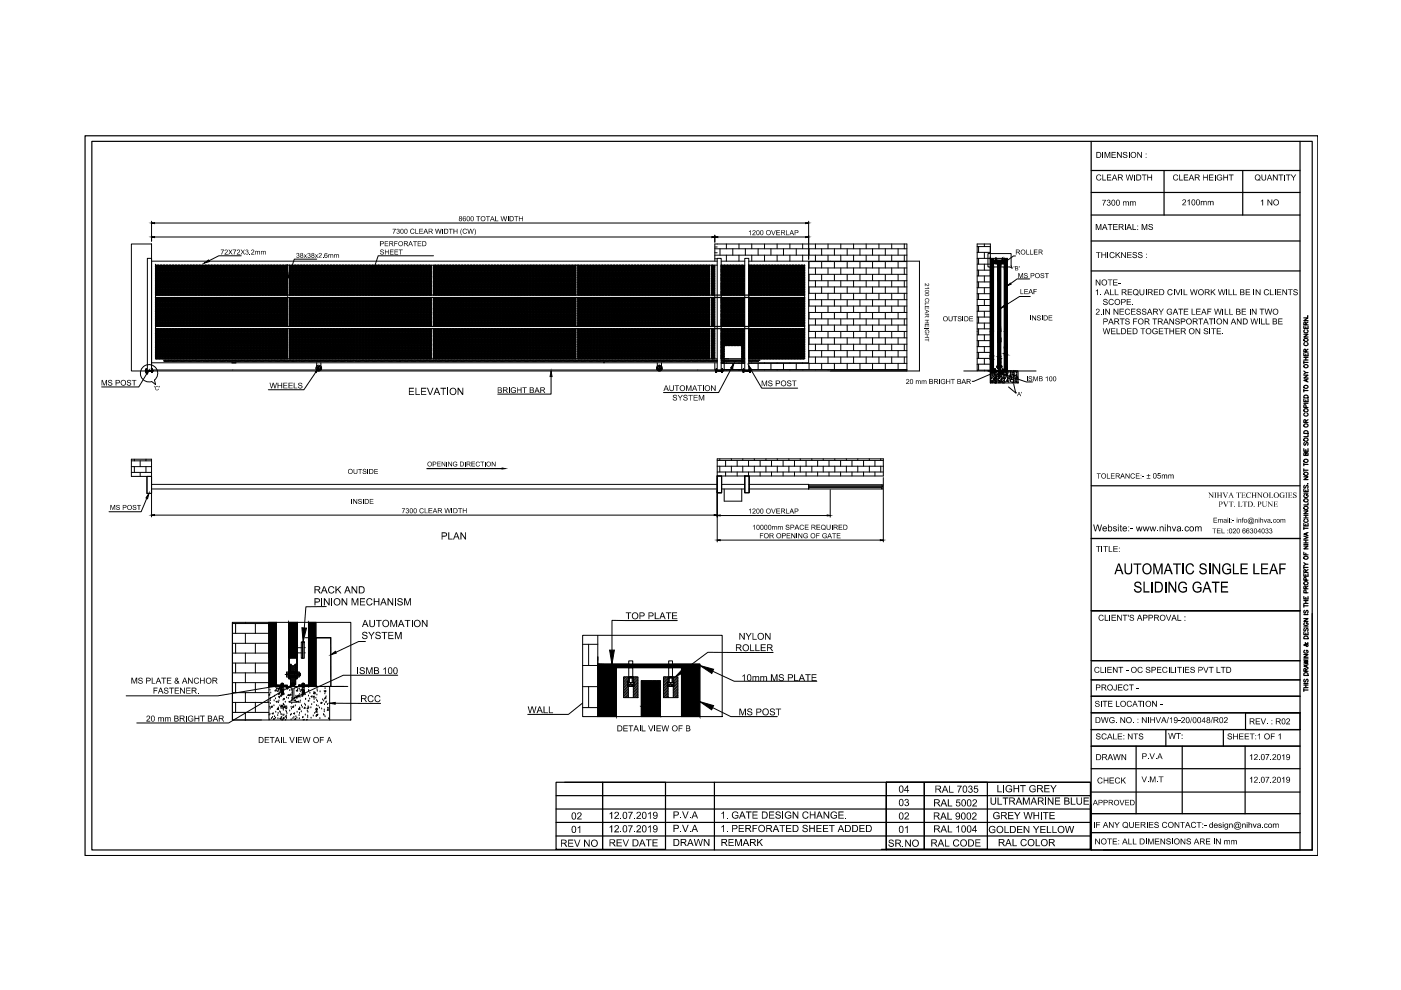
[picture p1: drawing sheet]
<svg xmlns="http://www.w3.org/2000/svg" width="297mm" height="210mm" viewBox="0 0 297 210" stroke-linecap="round" stroke-linejoin="round" font-family="sans-serif">
<!-- layer: 0 -->
<g fill="#000" stroke="#000" stroke-width=".21">
<path d="M32.1 47.3l.7-.1v.2zM32.1 50.2h.7v.2zM43.3 55.8l.9-.7 .2 .4zM61.3 57.7l.4 .1-.6 1zM79 57l.4 .1-.5 1zM150.9 50.2h.7l-.7 .2zM151.6 50.2h.6v.2zM170.8 47.2l.7 .1-.7 .1zM170.8 50.2h.7l-.7 .2zM212.8 55.8l.6-.7 .2 .3zM31.6 78.5l-.4 .8-.2-.1zM67.4 78.2l-.3 .8-.3-.1z"/>
<path d="M116.8 78.7l.3 1.1h-.5zM155.6 77l-.4 1.2-.3-.2zM158.8 77.6l.5 .6-.3 .1zM210 75.5h.7l-.4 .3zM210.3 75.8l.4-.3v.3zM211 78.7l.9-.2-.8 .5zM211.9 79l.8 .2-.1 .3zM212.9 74.9h.4zM212.9 75.2h.7v3.3zM212.9 74.9h.7zM212.2 65.4l.7-.6 .1 .2zM213.6 78.5v.2z"/>
<path d="M212.3 78.5h1.3zM213.6 60.6l.6-.6 .2 .2zM106.5 99.2l.6 .2h-.6zM31.6 104.6l-.3 1.1-.4-.1zM32.1 109.2l.7-.1v.2zM151.4 109.1l.7 .1-.7 .1zM152.1 109.3l.6-.1v.2zM152.1 114.5l.6-.1v.2zM175.4 109.2l.6 .1-.6 .1zM186.6 114.4l.7 .1-.7 .1zM64 133.1l1 .1-.7 2.9zM70.1 138.8l1-.7 .2 .4z"/>
<path d="M129.2 137.8h1.1l-.5 3zM58.3 145.3h1.3l-1.2 .4zM58.6 145.3h2.3v.2zM60.7 145.8l1.1-.5-.9 .8zM62.3 148l1-.6 .2 .3zM69.9 149.1l1.2-.2v.4zM134.2 140.8h7.7zM145.2 141.3l.6 .8-2.6 1.4zM148.4 148.8l2.9 .8-.4 .9zM148.4 141.1l2.9 .8-.4 .9z"/>
<path d="M210 54.9v1.7h.7zM210 54.9h.7v1.7z"/>
<path d="M211.6 55.4v.8h.5zM211.6 55.4h.5v.8z"/>
<path d="M212.9 54.9v1.7h.7zM212.9 54.9h.7v1.7z"/>
<path d="M30.8 78.5v.2h1.7zM30.8 78.5h1.7v.2z"/>
<path d="M151.7 78.5v.2h1.6zM151.7 78.5h1.6v.2z"/>
<path d="M157.4 78.5v.2h1.8zM157.4 78.5h1.8v.2z"/>
<path d="M210 76.1h.7l-.4-.3zM210.3 75.8h.4v.3z"/>
<path d="M210 76.1v2.4h.7zM210 76.1h.7v2.4z"/>
<path d="M210 78.5v.2h1.3zM210 78.5h1.3v.2z"/>
<path d="M210 56.6v13.7h.7zM210 56.6h.7v13.7z"/>
<path d="M210 70.3v5.2h.7zM210 70.3h.7v5.2z"/>
<path d="M210 75.5v.3h.3zM210 75.8h.3l-.3 .3z"/>
<path d="M211.5 56.3v14h.7zM211.5 56.3h.7v14z"/>
<path d="M211.5 70.3v5.4h.7zM211.5 70.3h.7v5.4z"/>
<path d="M211.5 75.7v.3h.7zM211.5 75.7h.7v.3z"/>
<path d="M211.6 76v.8h.5zM211.6 76h.5v.8z"/>
<path d="M212.3 78.5l1.3 .1zM212.3 78.5l1.3 .1z"/>
<path d="M212.3 78.6l1.3 .1zM212.3 78.7h1.3zM212.3 78.6l1.3 .1z"/>
<path d="M212.9 74.9l.7 .1zM212.9 74.9l.7 .1z"/>
<path d="M212.9 75v.2h.7zM212.9 75h.7v.2z"/>
<path d="M212.9 56.6v13.7h.7zM212.9 56.6h.7v13.7z"/>
<path d="M212.9 70.3v3.5h.7zM212.9 70.3h.7v3.5z"/>
<path d="M212.9 73.8v1.1h.7zM212.9 73.8h.7v1.1z"/>
<path d="M212.9 74.9h.7zM213.3 74.9l.3 .1z"/>
<path d="M212.9 78.5h.7zM212.9 75.2l.7 3.3h-.7z"/>
<path d="M212.9 78.7h.7zM212.9 78.7h.7zM212.9 78.7h.7zM213.3 78.7h.3z"/>
<path d="M61.2 132v4.9h1.9zM61.2 132h1.9v4.9z"/>
<path d="M61.3 137v2.3h1.6zM61.3 137h1.6v2.3z"/>
<path d="M65.4 132v3.2h1.6zM65.4 132h1.6v3.2z"/>
<path d="M57 132v13.5h1.6zM57 132h1.6v13.5z"/>
<path d="M58.6 145.3v.2h2.3zM58.6 145.5h2.3z"/>
<path d="M63.3 145.3h2.4zM63.3 145.3h2.4z"/>
<path d="M63.3 145.3v.2h2.1zM63.3 145.3h2.1v.2z"/>
<path d="M63.3 145.5h1.5zM63.3 145.5h1.5zM63.3 145.5h1.6z"/>
<path d="M63.3 145.5h1.6zM63.3 145.5h2.1z"/>
<path d="M65.4 135.2v10.3h1.6zM65.4 135.2h1.6v10.3z"/>
<path d="M65.4 145.5h.3zM65.4 145.5h.3zM65.4 145.5h.3z"/>
<path d="M65.4 145.5h.3zM65.4 145.5h.3zM65.4 145.5h.3z"/>
<path d="M126.7 141.6v10.3h4zM126.7 141.6h4v10.3z"/>
<path d="M126.7 140.8h6.7zM126.7 140.8h6.7z"/>
<path d="M126.7 140.8v.8h21.7zM126.7 140.8h21.7v.8z"/>
<path d="M136 149.8v2.1h4zM136 149.8h4v2.1z"/>
<path d="M136.2 144.6v4.9h3.5zM136.2 144.6h3.5v4.9z"/>
<path d="M142.6 140.8h5.8zM142.6 140.8h5.8z"/>
<path d="M144.5 141.6v10.3h3.9zM144.5 141.6h3.9v10.3z"/>
</g>
<g fill="none" stroke="#000" stroke-width=".21">
<path d="M27.9 51.7h4.2v27h-4.2zM32.1 46.9v4.2M32.8 47.3h138M32.8 50.2h118.1M51.1 54.2h-4.7l-2.1 1.1M61 56.2v6.4M61.3 56.2v6.4M67.1 54.9h-4.7l-.9 2.8M91.5 56.2v6.4M91.9 54.2h-11.7l-1 2.8M91.9 56.2v6.4M122.1 56.2v6.4"/>
<path d="M122.5 56.2v6.4M150.5 56.2v6.4M150.8 56.2v6.4M151.6 52.4h.5M151.6 53.6h.5M151.6 54.9h.5M151.6 52.7h40.7M151.6 54.1h40.7M151.6 55.4v-3.7h40.7v27M151.6 49.9v1.5M151.6 56.2v19.9M152.1 55.4h-120v21.5"/>
<path d="M152.1 56.2h-119.1v19.9M152.2 50.2h18.6M152.7 52.7v1.4M152.9 55.4h5M152.9 56.2h5M154 51.7v1M154 54.1v1.3M155.4 52.7v1.4M156.7 51.7v1M156.7 54.1v1.3M158 52.7v1.4M158.8 55.4h36.1v23.3h-162.8v-.3h160.2"/>
<path d="M158.8 56.2h11.8v19.9h-11.8M159.4 51.7v1M159.4 54.1v1.3M160.7 52.7v1.4M162.1 51.7v1M162.1 54.1v1.3M163.4 52.7v1.4M164.8 51.7v1M164.8 54.1v1.3M166.1 52.7v1.4M167.5 51.7v1M167.5 54.1v1.3"/>
<path d="M168.8 52.7v1.4M170.2 51.7v1M170.2 54.1v1.3M171.5 55.5h20.8M171.5 56.8h20.8M171.5 58.2h20.8M171.5 59.5h20.8M171.5 46.9v8.1M171.5 55.4v21.5h-12.7M171.5 52.7v1.4M171.5 55.5v1.3M171.5 58.2v1.3"/>
<path d="M172.9 51.7v1M172.9 54.1v1.4M172.9 56.8v1.4M172.9 59.5v1.3M174.2 52.7v1.4M174.2 55.5v1.3M174.2 58.2v1.3M175.6 51.7v1M175.6 54.1v1.4M175.6 56.8v1.4M175.6 59.5v1.3M176.9 52.7v1.4"/>
<path d="M176.9 55.5v1.3M176.9 58.2v1.3M178.3 51.7v1M178.3 54.1v1.4M178.3 56.8v1.4M178.3 59.5v1.3M179.6 52.7v1.4M179.6 55.5v1.3M179.6 58.2v1.3M181 51.7v1M181 54.1v1.4M181 56.8v1.4"/>
<path d="M181 59.5v1.3M182.3 52.7v1.4M182.3 55.5v1.3M182.3 58.2v1.3M183.6 51.7v1M183.6 54.1v1.4M183.6 56.8v1.4M183.6 59.5v1.3M185 52.7v1.4M185 55.5v1.3M185 58.2v1.3M186.4 51.7v1"/>
<path d="M186.4 54.1v1.4M186.4 56.8v1.4M186.4 59.5v1.3M187.7 52.7v1.4M187.7 55.5v1.3M187.7 58.2v1.3M189.1 51.7v1M189.1 54.1v1.4M189.1 56.8v1.4M189.1 59.5v1.3M190.4 52.7v1.4M190.4 55.5v1.3"/>
<path d="M190.4 58.2v1.3M191.7 51.7v1M191.7 54.1v1.4M191.7 56.8v1.4M191.7 59.5v1.3M207.2 54.8h2.8M207.2 56h2.8M207.2 52.3h2.8M207.2 53.5h2.8M207.2 57.3h2.8M207.2 58.5h2.8M207.2 59.8h2.8"/>
<path d="M207.5 52.3v1.2M207.5 54.8v1.2M207.5 57.3v1.2M207.5 59.8v1.2M208.7 51.7v.6M208.7 53.5v1.3M208.7 56v1.3M208.7 58.5v1.3M209.5 53.8h4.9v2.5l.2 .6-.5-.3h-4.6zM210 54.9h3.6M210.7 54.9v23.6M210.9 55.9l.2-.1-.2 .1"/>
<path d="M210.9 55.2h.1M211 55.4h.1M211 55.4h.3v.1M211 55.5h.3M211 55.5l-.1 .2M211 55.4v.1M211.1 54.9h.1v.3h-.1zM211.1 54.7l.1 .1zM211.1 55.2h.1M211.1 55.5h.1zM211.1 55.2l-.2 .1M211.1 55.3l-.2 .2"/>
<path d="M211.1 55.4l-.2 .2 .1-.1M211.1 55.6l-.2 .2 .2-.1M211.1 55.8l-.2 .1M211.1 55.9h-.1M211.1 55.2v.7M211.1 55.2v.2M211.1 55.5h.1M211.2 55.2h.1M211.2 55.5h.1M211.2 55.4h.1M211.2 55.2v.7l.2-.1M211.3 55.2l-.1 .1"/>
<path d="M211.4 55.2l-.2 .1M211.4 55.9h.1M211.4 55.2l-.2 .2M211.4 55.3l-.1 .2M211.4 55.4l-.1 .1M211.4 55.5l-.2 .2M211.4 55.6l-.2 .2M211.4 55.7l-.2 .1M211.4 55.7l-.2 .2M211.4 55.8l-.1 .1M211.4 55.9h-.1M211.5 55.3v22.3"/>
<path d="M212.2 55.3v22.3M212.3 55.7l.2-.1-.2 .2M212.3 55.9l.2-.1-.2 .1M212.4 55.2l-.1 .1M212.4 55.4h.1M212.4 55.4h.3M212.4 55.2l-.1 .2M212.4 55.4l-.1 .2M212.4 55.5l-.1 .2M212.4 55.4v.1h.3v-.1M212.5 55.9h.1M212.5 55.2h.1"/>
<path d="M212.5 55.5h.1M212.5 54.9h.1v.3h-.1zM212.5 55.2l-.2 .3M212.5 55.3l-.2 .2M212.5 55.7l-.2 .2M212.5 55.9h-.1M212.5 55.2v.7M212.5 54.7l.1 .1zM212.5 55.5h.1zM212.6 55.2v.2M212.6 55.5h.1M212.6 55.2h.1"/>
<path d="M212.6 55.2v.7l.2-.2M212.7 55.4h.1M212.8 55.2l-.2 .1M212.8 55.9h.1M212.8 55.2l-.2 .2M212.8 55.3l-.1 .1M212.8 55.3l-.1 .2M212.8 55.5l-.2 .1M212.8 55.5l-.2 .2M212.8 55.6l-.2 .2M212.8 55.7l-.2 .1M212.8 55.8l-.1 .1h.1"/>
<path d="M212.9 54.9v23.6M213.6 54.8v23.9M215.3 54.3h-.4l-1.4 .9M218.3 59.1h-2.7l-1.3 1M30.8 78.5h1.7v.2h-1.7zM31.1 79.2l-1.7 2.8h-7.9M31.2 78.5v-23.7h.9v23.9h-.9M32.1 76.9h.1M32.1 76.9h120M33 76.1h.1M33 76.1h119.1M34.8 76.6h.1"/>
<path d="M34.8 76.6l.1-.1 .2 .1v-.1l.2 .1 .1-.1 .1 .1 .1-.1 .2 .1 .1-.1 .1 .1M36 76.6h.1M36.1 76.6v-.1l.1 .1 .2-.1 .1 .1 .1-.1 .1 .1 .1-.1 .2 .1 .2-.1 .1 .1 .1-.1 .1 .1 .1-.1 .1 .1M37.7 76.6h.1M37.8 76.6v-.1l.1 .1 .2-.1 .1 .1 .1-.1 .1 .1 .1-.1 .2 .1 .1-.1 .1 .1 .1-.1 .2 .1 .2-.1v.1M39.4 76.6h.1M40.3 76.5l-.1 .1-.1-.1-.1 .1-.2-.1-.1 .1-.2-.1v.1M40.3 76.5h.1M40.3 76.5l.1 .1 .1-.1 .1 .1 .1-.1 .2 .1 .2-.1v.1M41.1 76.6h.1M41.1 76.6l.1-.1 .1 .1 .1-.1 .2 .1 .1-.1 .1 .1 .2-.1 .1 .1 .1-.1 .1 .1 .1-.1 .1 .1 .2-.1 .1 .1 .1-.1 .2 .1v-.1l.2 .1 .1-.1 .1 .1 .1-.1 .2 .1 .1-.1 .1 .1 .1-.1 .1 .1 .2-.1 .1 .1 .1-.1 .1 .1 .1-.1 .2 .1 .1-.1 .1 .1 .1-.1 .2 .1 .1-.1 .1 .1 .1-.1 .1 .1 .2-.1 .1 .1 .2-.1 .1 .1 .1-.1 .1 .1 .2-.1 .1 .1 .1-.1 .1 .1 .1-.1 .1 .1M47.4 76.6h.1"/>
<path d="M47.5 76.6v-.1l.1 .1 .2-.1 .1 .1 .1-.1 .1 .1 .1-.1 .1 .1 .2-.1 .2 .1 .1-.1 .1 .1M48.9 76.6h.1M48.9 76.6l.1-.1 .1 .1 .1-.1 .1 .1 .1-.1 .2 .1 .1-.1 .1 .1 .1-.1 .1 .1 .2-.1 .2 .1 .1-.1v.1M50.5 76.6h.1M50.6 76.6l.1-.1 .1 .1 .1-.1 .1 .1 .1-.1 .2 .1 .1-.1 .1 .1 .1-.1 .2 .1 .1-.1 .2 .1 .1-.1v.1M52.2 76.6h.1M52.3 76.6l.1-.1 .1 .1 .1-.1 .1 .1 .1-.1 .2 .1 .1-.1 .1 .1 .1-.1 .2 .1 .1-.1 .1 .1 .1-.1 .1 .1 .2-.1 .1 .1 .1-.1 .1 .1 .1-.1 .2 .1 .2-.1v.1l.2-.1 .1 .1M55.2 76.6h.1M55.2 76.6v-.1l.2 .1 .1-.1 .1 .1 .2-.1 .1 .1 .1-.1 .1 .1 .1-.1 .1 .1 .2-.1 .1 .1 .2-.1 .1 .1M56.9 76.6h.1M57.7 76.5l-.1 .1-.1-.1-.1 .1-.1-.1-.1 .1-.3-.1v.1M57.7 76.5h.1"/>
<path d="M57.7 76.5l.1 .1 .1-.1 .1 .1 .2-.1 .1 .1 .2-.1v.1M58.5 76.6h.1M59.4 76.5l-.1 .1-.1-.1-.1 .1-.1-.1-.2 .1-.2-.1v.1M59.4 76.5h.1M59.4 76.5l.1 .1 .1-.1 .1 .1 .2-.1 .1 .1 .2-.1v.1M60.2 76.6h.1M60.3 76.6v-.1l.2 .1 .1-.1 .1 .1 .1-.1 .2 .1 .1-.1 .1 .1 .1-.1 .1 .1 .2-.1 .1 .1 .1-.1 .1 .1 .2-.1 .1 .1 .1-.1 .1 .1 .1-.1 .2 .1 .1-.1 .1 .1 .1-.1 .1 .1 .1-.1 .2 .1 .1-.1 .1 .1 .2-.1 .1 .1 .2-.1 .1 .1 .1-.1 .1 .1 .2-.1v.1l.2-.1 .1 .1M61 63.1v6.1M61 69.7v6.4M61.3 63.1v6.1M61.3 69.7v6.4M64.9 76.6h.1"/>
<path d="M64.9 76.6v-.1l.2 .1 .1-.1 .1 .1 .1-.1 .2 .1 .1-.1 .1 .1 .1-.1 .2 .1 .2-.1v.1l.2-.1v.1M66.5 76.6h.1M66.6 76.6v-.1l.2 .1 .1-.1 .1 .1 .1-.1 .2 .1 .1-.1 .1 .1 .1-.1 .2 .1 .1-.1 .1 .1M66.9 79l-2.5 3.6h-7.5M67 78.2a.61 .61 0 0 0 .6 .5 .61 .61 0 0 0 .6-.5M67.1 76.9v1l.4 .4h.2l.3-.4v-1M67.2 78.2a.42 .42 0 0 0 .4 .3 .42 .42 0 0 0 .4-.3M67.3 78.2a.32 .32 0 0 0 .3 .2 .32 .32 0 0 0 .3-.2M68 76.6h.1M68 76.6l.1-.1 .1 .1 .1-.1 .2 .1 .1-.1 .1 .1 .1-.1 .2 .1v-.1l.2 .1 .1-.1 .1 .1 .2-.1 .1 .1 .1-.1 .1 .1 .1-.1 .1 .1 .2-.1 .1 .1 .1-.1 .2 .1 .1-.1 .1 .1 .1-.1 .1 .1 .1-.1 .2 .1 .1-.1 .1 .1 .1-.1 .1 .1 .2-.1 .1 .1 .1-.1 .1 .1 .2-.1 .1 .1 .1-.1 .1 .1 .1-.1 .2 .1 .1-.1 .1 .1 .1-.1 .2 .1 .1-.1 .1 .1 .2-.1 .1 .1 .2-.1v.1M68.1 78.4a.61 .61 0 0 0-.3-.9 .61 .61 0 0 0-.8 .4 .61 .61 0 0 0 .6 .8M74.3 76.6h.1"/>
<path d="M75.1 76.5v.1l-.1-.1-.2 .1-.1-.1-.1 .1-.2-.1-.1 .1M75.1 76.5h.1M75.2 76.5l.1 .1 .1-.1 .1 .1 .1-.1 .1 .1 .2-.1 .1 .1M76 76.6h.1M76.8 76.5v.1l-.1-.1-.2 .1-.1-.1-.1 .1-.2-.1-.1 .1M76.8 76.5h.1M76.9 76.5l.1 .1v-.1l.2 .1 .1-.1 .2 .1 .1-.1 .1 .1M77.7 76.6h.1M77.7 76.6l.1-.1 .1 .1 .1-.1 .1 .1 .2-.1 .1 .1 .1-.1 .2 .1v-.1l.2 .1 .1-.1 .2 .1 .1-.1 .1 .1M79.4 76.6h.1M79.4 76.6l.1-.1 .1 .1 .1-.1 .1 .1 .2-.1 .1 .1 .1-.1 .1 .1 .1-.1 .2 .1 .1-.1 .1 .1 .1-.1 .2 .1 .1-.1 .1 .1 .1-.1 .1 .1 .2-.1 .2 .1 .1-.1 .1 .1 .1-.1 .1 .1M82.3 76.6h.1"/>
<path d="M82.3 76.6l.1-.1 .1 .1 .1-.1 .2 .1 .1-.1 .1 .1 .1-.1 .1 .1 .2-.1 .1 .1 .2-.1 .1 .1 .1-.1 .1 .1M84 76.6h.1M84 76.6l.1-.1 .1 .1 .1-.1 .2 .1 .1-.1 .1 .1 .1-.1 .1 .1 .2-.1 .2 .1 .1-.1 .1 .1 .1-.1 .1 .1M85.7 76.6h.1M91.5 63.1v6.1M91.5 69.7v6.4M91.9 63.1v6.1M91.9 69.7v6.4M92.6 76.5l-.1 .1-.1-.1-.1 .1-.1-.1-.2 .1-.1-.1-.1 .1-.1-.1-.1 .1-.2-.1-.1 .1-.1-.1-.1 .1-.2-.1-.1 .1-.1-.1-.1 .1-.1-.1-.2 .1-.1-.1-.1 .1-.1-.1-.2 .1-.1-.1-.1 .1-.1-.1-.1 .1-.2-.1-.1 .1-.1-.1-.1 .1-.1-.1-.2 .1-.1-.1-.1 .1-.1-.1-.2 .1v-.1l-.2 .1-.1-.1-.1 .1-.2-.1-.1 .1-.1-.1-.1 .1-.1-.1-.1 .1-.2-.1-.1 .1-.2-.1-.1 .1-.1-.1-.2 .1-.1-.1-.1 .1-.1-.1-.1 .1M92.6 76.5h.1M92.6 76.5l.1 .1 .1-.1 .1 .1 .1-.1 .2 .1 .2-.1v.1M93.4 76.6h.1"/>
<path d="M94.3 76.5l-.1 .1-.1-.1-.1 .1-.1-.1-.2 .1-.2-.1v.1M94.3 76.5h.1M94.3 76.5l.1 .1 .1-.1 .1 .1 .1-.1 .2 .1 .2-.1v.1M95.1 76.6h.1M95.2 76.6l.1-.1 .1 .1 .1-.1 .1 .1 .1-.1 .1 .1 .2-.1 .1 .1 .1-.1 .1 .1 .1-.1 .2 .1 .2-.1v.1M96.8 76.6h.1M96.9 76.6v-.1l.2 .1 .1-.1 .1 .1 .1-.1 .1 .1 .2-.1 .1 .1 .1-.1 .1 .1 .1-.1 .2 .1 .2-.1v.1M98.5 76.6h.1M98.6 76.6v-.1l.2 .1v-.1l.2 .1 .1-.1 .1 .1 .2-.1 .1 .1 .2-.1v.1M99.7 76.6h.1M99.8 76.6v-.1l.1 .1 .2-.1 .1 .1 .1-.1 .2 .1v-.1l.2 .1 .1-.1 .2 .1 .1-.1 .1 .1 .1-.1 .1 .1M101.4 76.6h.1"/>
<path d="M101.5 76.6v-.1l.1 .1 .2-.1 .1 .1 .1-.1 .2 .1v-.1l.2 .1 .1-.1 .2 .1 .1-.1 .1 .1 .1-.1 .1 .1M103.1 76.6h.1M104 76.5l-.1 .1-.1-.1-.1 .1-.2-.1-.1 .1-.2-.1v.1M104 76.5h.1M104 76.5l.1 .1 .1-.1 .1 .1 .1-.1 .2 .1 .2-.1v.1M104.8 76.6h.1M111.7 76.5l-.1 .1-.1-.1-.1 .1-.1-.1-.1 .1-.2-.1-.1 .1-.1-.1-.1 .1-.1-.1-.2 .1-.1-.1-.1 .1-.1-.1-.2 .1v-.1l-.2 .1-.1-.1-.1 .1-.2-.1-.1 .1-.1-.1-.1 .1-.1-.1-.1 .1-.2-.1-.1 .1-.1-.1-.2 .1v-.1l-.2 .1-.1-.1-.1 .1-.1-.1-.2 .1-.1-.1-.1 .1-.1-.1-.1 .1-.2-.1-.1 .1-.1-.1-.1 .1-.1-.1-.2 .1-.1-.1-.1 .1-.1-.1-.2 .1-.1-.1-.2 .1-.1-.1-.1 .1-.1-.1-.2 .1-.1-.1v.1M111.7 76.5h.1M111.8 76.5v.1l.1-.1 .2 .1 .1-.1 .1 .1 .2-.1 .1 .1M112.6 76.6h.1M112.6 76.6l.1-.1 .1 .1 .1-.1 .1 .1 .2-.1 .1 .1 .1-.1 .1 .1 .1-.1 .1 .1 .2-.1 .2 .1 .1-.1 .1 .1M114.3 76.6h.1"/>
<path d="M114.3 76.6l.1-.1 .1 .1 .1-.1 .1 .1 .2-.1 .1 .1 .1-.1 .1 .1 .1-.1 .1 .1 .3-.1 .1 .1 .1-.1 .1 .1M116 76.6h.1M116 76.6l.1-.1 .1 .1 .1-.1 .1 .1 .1-.1 .2 .1 .1-.1 .1 .1 .2-.1 .1 .1 .1-.1 .1 .1 .1-.1 .1 .1 .2-.1 .1 .1 .1-.1 .1 .1 .2-.1 .1 .1 .2-.1 .1 .1 .1-.1 .1 .1M116.8 79.8v3.8h-11.3M118.9 76.6h.1M118.9 76.6l.1-.1 .1 .1 .1-.1 .1 .1 .2-.1 .1 .1 .1-.1 .1 .1 .1-.1 .2 .1 .2-.1 .1 .1 .1-.1 .1 .1M120.6 76.6h.1M121.4 76.5l-.1 .1-.1-.1-.1 .1-.1-.1-.1 .1-.2-.1-.1 .1M121.4 76.5h.1M121.5 76.5v.1l.1-.1 .2 .1 .1-.1 .1 .1 .2-.1 .1 .1M122.1 63.1v6.1M122.1 69.7v6.4"/>
<path d="M122.3 76.6h.1M122.5 63.1v6.1M122.5 69.7v6.4M123.1 76.5l-.1 .1-.1-.1-.1 .1-.1-.1-.1 .1-.3-.1v.1M123.1 76.5h.1M123.1 76.5l.1 .1 .1-.1 .1 .1 .2-.1 .1 .1 .2-.1 .1 .1M124 76.6h.1M124 76.6v-.1l.2 .1 .1-.1 .1 .1 .1-.1 .2 .1 .1-.1 .1 .1 .1-.1 .1 .1 .2-.1 .1 .1 .1-.1 .1 .1 .2-.1 .1 .1 .1-.1 .1 .1 .1-.1 .2 .1 .1-.1 .1 .1 .1-.1 .1 .1 .2-.1 .1 .1 .1-.1 .1 .1 .2-.1 .1 .1 .1-.1 .1 .1 .1-.1 .2 .1 .1-.1 .1 .1 .1-.1 .1 .1 .2-.1 .1 .1 .1-.1 .1 .1 .2-.1 .1 .1 .1-.1 .1 .1 .2-.1 .1 .1 .2-.1v.1l.2-.1 .1 .1M127.2 76.1h.1M128.1 76.9h.1M130.3 76.6h.1M130.3 76.6v-.1l.2 .1 .1-.1 .1 .1 .2-.1 .1 .1 .1-.1 .1 .1 .1-.1 .1 .1 .3-.1v.1"/>
<path d="M131.7 76.6h.1M131.7 76.6l.1-.1 .2 .1v-.1l.2 .1 .1-.1 .1 .1 .1-.1 .2 .1 .1-.1 .1 .1 .2-.1 .1 .1 .2-.1v.1M133.4 76.6h.1M133.4 76.6l.1-.1 .1 .1 .1-.1 .2 .1 .1-.1 .1 .1 .1-.1 .2 .1 .1-.1 .1 .1 .1-.1 .1 .1 .2-.1 .1 .1 .1-.1 .1 .1 .1-.1 .2 .1 .1-.1 .1 .1 .1-.1 .2 .1 .1-.1 .1 .1 .1-.1 .1 .1 .2-.1 .1 .1 .1-.1 .1 .1 .1-.1 .2 .1 .2-.1 .1 .1 .1-.1 .1 .1 .1-.1 .1 .1M138 76.6h.1M138.9 76.5l-.1 .1-.1-.1-.1 .1-.2-.1-.1 .1-.2-.1-.1 .1M138.9 76.5h.1M138.9 76.5l.1 .1 .1-.1 .1 .1 .1-.1 .1 .1 .3-.1v.1M139.2 78.2a.61 .61 0 0 0 .6 .5 .61 .61 0 0 0 .6-.5M139.4 76.9v1l.3 .4h.3l.3-.4v-1M139.4 78.2a.42 .42 0 0 0 .4 .3 .42 .42 0 0 0 .4-.3M139.5 78.2a.32 .32 0 0 0 .3 .2 .32 .32 0 0 0 .3-.2"/>
<path d="M139.7 76.6h.1M140.5 76.5v.1l-.1-.1-.1 .1-.2-.1-.1 .1-.2-.1-.1 .1M140.5 76.5h.1M140.6 76.5l.1 .1 .1-.1 .1 .1 .1-.1 .1 .1 .3-.1v.1M141.4 76.6h.1M142.2 76.5v.1l-.1-.1-.2 .1-.1-.1-.1 .1-.2-.1-.1 .1M142.2 76.5h.1M142.3 76.5l.1 .1 .1-.1 .1 .1 .1-.1 .1 .1 .2-.1 .1 .1M143.1 76.6h.1M143.1 76.6l.1-.1 .1 .1 .1-.1 .2 .1 .1-.1 .1 .1 .1-.1 .2 .1v-.1l.2 .1 .1-.1 .1 .1 .2-.1 .1 .1 .1-.1 .1 .1 .1-.1 .1 .1 .2-.1 .1 .1 .1-.1 .2 .1v-.1l.2 .1 .1-.1 .1 .1 .1-.1 .2 .1 .1-.1 .2 .1 .1-.1 .1 .1 .2-.1 .1 .1 .1-.1 .1 .1 .1-.1 .1 .1M147.7 76.6h.1M147.7 76.6l.1-.1 .1 .1 .1-.1 .2 .1 .1-.1 .1 .1 .1-.1 .1 .1 .2-.1 .2 .1 .1-.1 .1 .1 .1-.1 .1 .1"/>
<path d="M149.4 76.6h.1M149.4 76.6l.1-.1 .1 .1 .1-.1 .2 .1 .1-.1 .1 .1 .1-.1 .1 .1 .2-.1 .2 .1 .1-.1v.1M150.5 63.1v6.1M150.5 69.7v6.4M150.8 63.1v6.1M150.8 69.7v6.4M150.8 76.6h.1M150.9 76.6l.1-.1 .1 .1 .1-.1 .1 .1 .1-.1 .2 .1 .1-.1 .1 .1 .2-.1 .1 .1M151.6 76.9v1.5M151.7 78.5h1.6v.2h-1.6zM152.1 76.6h.1M152.1 76.3h-117.3v.3"/>
<path d="M152.9 78.5v-23.7h-.8v23.9h.8M152.9 77h5M152.9 78.4h5M152.9 76.9h5M152.9 76.1h1.6M152.9 76.5l.1 .1 .1-.1 .1 .1 .2-.1 .1 .1 .1-.1 .2 .1v-.1l.2 .1 .1-.1 .1 .1 .1-.1 .2 .1 .1-.1 .1 .1 .1-.1 .1 .1 .2-.1 .1 .1 .1-.1 .1 .1 .1-.1 .2 .1 .2-.1 .1 .1 .1-.1 .1 .1 .1-.1M152.9 76.3h5M153.5 73.3h3.8v5.1h-3.8zM154 76.9v.1M154 78.4h.1M155.1 78.1l-2.7 5.1h-11.7M155.4 77v1.4"/>
<path d="M156.3 76.5h.1M156.3 76.5l.1 .1 .1-.1 .1 .1 .2-.1 .1 .1 .2-.1v.1M156.7 76.9v.1M156.7 78.4h.1M157.1 76.6h.1M157.2 76.6v-.1l.2 .1 .1-.1 .1 .1 .2-.1 .1 .1M157.3 76.1h.6M157.4 78.5h1.8v.2h-1.8zM157.9 78.5v-23.7h.9v23.7M158.8 77h33.5M158.8 78.4h33.5M158.8 76.3h2.3l-.3 .3-.1-.1-.1 .1"/>
<path d="M158.8 76.5v.1M158.8 76.6h.1M158.9 76.6v-.1l.1 .1 .2-.1 .1 .1 .1-.1 .2 .1 .1-.1 .1 .1 .1-.1 .1 .1 .1-.1 .2 .1 .2-.1v.1M159.1 78.2l2.4 4.1h7.6M159.4 76.9v.1M159.4 78.4h.1M160.5 76.6h.1M160.7 77v1.4M162.1 76.9v.1M162.1 78.4h.1M163.4 77v1.4M164.8 76.9v.1"/>
<path d="M164.8 78.4h.1M166.1 77v1.4M167.5 76.9v.1M167.5 78.4h.1M168.8 77v1.4M170.2 76.9v.1M170.2 78.4h.1M171.5 60.8h20.8M171.5 62.2h20.8M171.5 63.5h20.8M171.5 64.9h20.8M171.5 66.3h20.8"/>
<path d="M171.5 67.6h20.8M171.5 68.9h20.8M171.5 70.3h20.8M171.5 71.6h20.8M171.5 73h20.8M171.5 74.3h20.8M171.5 75.7h20.8M171.5 60.8v1.4M171.5 63.5v1.4M171.5 66.3v1.3M171.5 68.9v1.4M171.5 71.6v1.4"/>
<path d="M171.5 74.3v1.4M171.5 77v1.4M172.9 62.2v1.3M172.9 64.9v1.4M172.9 67.6v1.3M172.9 70.3v1.3M172.9 73v1.3M172.9 75.7v1.3M172.9 78.4h.1M174.2 60.8v1.4M174.2 63.5v1.4M174.2 66.3v1.3"/>
<path d="M174.2 68.9v1.4M174.2 71.6v1.4M174.2 74.3v1.4M174.2 77v1.4M175.6 62.2v1.3M175.6 64.9v1.4M175.6 67.6v1.3M175.6 70.3v1.3M175.6 73v1.3M175.6 75.7v1.3M175.6 78.4h.1M176.9 60.8v1.4"/>
<path d="M176.9 63.5v1.4M176.9 66.3v1.3M176.9 68.9v1.4M176.9 71.6v1.4M176.9 74.3v1.4M176.9 77v1.4M178.3 62.2v1.3M178.3 64.9v1.4M178.3 67.6v1.3M178.3 70.3v1.3M178.3 73v1.3M178.3 75.7v1.3"/>
<path d="M178.3 78.4h.1M179.6 60.8v1.4M179.6 63.5v1.4M179.6 66.3v1.3M179.6 68.9v1.4M179.6 71.6v1.4M179.6 74.3v1.4M179.6 77v1.4M181 62.2v1.3M181 64.9v1.4M181 67.6v1.3M181 70.3v1.3"/>
<path d="M181 73v1.3M181 75.7v1.3M181 78.4h.1M182.3 60.8v1.4M182.3 63.5v1.4M182.3 66.3v1.3M182.3 68.9v1.4M182.3 71.6v1.4M182.3 74.3v1.4M182.3 77v1.4M183.6 62.2v1.3M183.6 64.9v1.4"/>
<path d="M183.6 67.6v1.3M183.6 70.3v1.3M183.6 73v1.3M183.6 75.7v1.3M183.6 78.4h.1M185 60.8v1.4M185 63.5v1.4M185 66.3v1.3M185 68.9v1.4M185 71.6v1.4M185 74.3v1.4M185 77v1.4"/>
<path d="M186.4 62.2v1.3M186.4 64.9v1.4M186.4 67.6v1.3M186.4 70.3v1.3M186.4 73v1.3M186.4 75.7v1.3M186.4 78.4h.1M187.7 60.8v1.4M187.7 63.5v1.4M187.7 66.3v1.3M187.7 68.9v1.4M187.7 71.6v1.4"/>
<path d="M187.7 74.3v1.4M187.7 77v1.4M189.1 62.2v1.3M189.1 64.9v1.4M189.1 67.6v1.3M189.1 70.3v1.3M189.1 73v1.3M189.1 75.7v1.3M189.1 78.4h.1M190.4 60.8v1.4M190.4 63.5v1.4M190.4 66.3v1.3"/>
<path d="M190.4 68.9v1.4M190.4 71.6v1.4M190.4 74.3v1.4M190.4 77v1.4M191.7 62.2v1.3M191.7 64.9v1.4M191.7 67.6v1.3M191.7 70.3v1.3M191.7 73v1.3M191.7 75.7v1.3M191.7 78.4h.1M204.3 78.7h15.4"/>
<path d="M207.2 77.2h2.8M207.2 78.5h2.8M207.2 78.7v-27h2.8v29.5M207.2 61h2.8M207.2 62.3h2.8M207.2 63.5h2.8M207.2 64.8h2.8M207.2 66h2.8M207.2 67.2h2.8M207.2 68.5h2.8M207.2 69.7h2.8M207.2 71h2.8"/>
<path d="M207.2 72.2h2.8M207.2 73.5h2.8M207.2 74.7h2.8M207.2 76h2.8M207.5 62.3v1.2M207.5 64.8v1.2M207.5 67.2v1.3M207.5 69.7v1.3M207.5 72.2v1.3M207.5 74.7v1.3M207.5 77.2v1.3M208.7 61v1.3"/>
<path d="M208.7 63.5v1.3M208.7 66v1.2M208.7 68.5v1.2M208.7 71v1.2M208.7 73.5v1.2M208.7 76v1.2M208.7 78.5v.2M210 78.7h5.9v2.5h-5.9zM210 78.5h1.3v.2h-1.3zM210.7 78.6v.1M210.7 79h.1M211.1 78.9l-4.6 2h-.4"/>
<path d="M211.5 78.7h.7M211.5 79.8h.7M211.6 79.8h-.1M211.6 77.7h.1M211.6 77.9h.1M211.6 78.7l.2 .1v.9M211.6 77.6h.1M211.6 77.7h.2M211.6 77.9h.2M211.6 77.9l.1 .1M211.7 77.6h.3M211.7 77.6h.3z"/>
<path d="M211.7 78h.3M211.7 77.6v.1M211.8 79.8h-.2M211.8 77.7h.1M211.9 79.7h.1M211.9 78h.1M211.9 77.6v.1M211.9 77.9v.1M211.9 77.7h.1M211.9 77.7h.2M211.9 78.9v.8M211.9 78.8h.1"/>
<path d="M212 79.8h.1M212 77.6l.1 .1M212 77.6v.1M212.1 79.8h.1M212.1 77.7h.1M212.1 77.9h.1M212.1 78.7h.1M212.1 77.9h-.5l.3 .1M212.1 77.9h-.2M212.1 78.7l-.1 .1M212.3 78.5h1.3v.2h-1.3zM212.7 79.3l4.9 1.7h1.3"/>
<path d="M213 69.8h.5v1.4h-.5zM214.6 79h.1M215.4 79h.1M218.4 62.9h-2.2l-3.3 2M27.9 97.7h4.2M27.9 98.9h4.2M28.5 97.4v.3M28.5 98.9v1.3M29.7 97.7v1.2M30.9 97.4v.3M30.9 98.9v1.3M32.7 80.6a1.84 1.84 0 0 0-.2-3.1 1.84 1.84 0 0 0-2.7 1.5 1.84 1.84 0 0 0 2.4 1.9l.8 .6-.2-.9"/>
<path d="M152.1 97.6h35.2M152.1 98.8h35.2M152.6 97.3v.3M152.6 98.8v1.3M153.8 97.6v1.2M155.1 97.3v.3M155.1 98.8v1.3M156.3 97.6v1.2M157.5 97.3v.3M157.5 98.8v1.3M158.7 97.6v1.2M159.9 97.3v.3"/>
<path d="M159.9 98.8v1.3M161.2 97.6v1.2M162.4 97.3v.3M162.4 98.8v1.3M163.6 97.6v1.2M164.8 97.3v.3M164.8 98.8v1.3M166 97.6v1.2M167.3 97.3v.3M167.3 98.8v1.3M168.4 97.6v1.2M169.7 97.3v.3"/>
<path d="M169.7 98.8v1.3M170.9 97.6v1.2M172.1 97.3v.3M172.1 98.8v1.3M173.4 97.6v1.2M174.5 97.3v.3M174.5 98.8v1.3M175.8 97.6v1.2M177 97.3v.3M177 98.8v1.3M178.2 97.6v1.2M179.5 97.3v.3"/>
<path d="M179.5 98.8v1.3M180.6 97.6v1.2M181.9 97.3v.3M181.9 98.8v1.3M183.1 97.6v1.2M184.3 97.3v.3M184.3 98.8v1.3M185.5 97.6v1.2M186.7 97.3v.3M186.7 98.8v1.3M214.9 81.4l.4 1.9-1.5-1.3M27.9 100.2h4.2"/>
<path d="M29.7 100.2v.8M31.1 105.7l-1.2 2.8h-6.8M31.2 101h.9v3.6h-.9zM31.2 101v3.6h.9M32.1 101h-4.2v-3.6h4.2v12.2M32.1 103.7h120M32.1 102.7h120M32.8 109.2h118.6M152.1 100.9h.9v3.6h-.9zM152.1 100.9h35.2v-3.6h-35.2v17.6M152.1 100.1h35.2M152.7 109.3h22.7"/>
<path d="M152.7 114.5h33.9M153 103.7h4.9M153 102.7h4.9M153 100.9v3.6h-.9M153.5 103.7v2.6h3.8v-2.6M153.8 100.1v.8M156.3 100.1v.8M157.9 100.9h.9v3.6h-.9zM157.9 100.9v3.6M158.7 100.1v.8M158.8 102.7h12.7v1M158.8 103.7h28.2"/>
<path d="M158.8 100.9v3.6M161.2 100.1v.8M163.6 100.1v.8M166 100.1v.8M168.4 100.1v.8M170.9 100.1v.8M171.5 102.8h15.8M171.5 103.4h15.5M171.5 103.1h15.6l-.2 .5 .1 .2M173.4 100.1v.8M175.8 100.1v.8M176 103.8v5.8"/>
<path d="M178.2 100.1v.8M180.6 100.1v.8M183.1 100.1v.8M185.5 100.1v.8M187 102.8v.3M187.3 101.3v13.6M49.3 132h25.1v20.7h-25.1zM49.3 132.2h7.7M49.3 134.3h7.7M49.3 136.4h7.7M49.3 138.5h7.7M49.3 132v20.7"/>
<path d="M50 132.2v2.1M50 136.4v2.1M52 132v.2M52 134.3v2.1M52 138.5v2.1M54.1 132.2v2.1M54.1 136.4v2.1M57 132v20.7M61.2 139.4v-7.4v7.4h1.9v-7.4v7.4M63 138.4h.9M63 137.3h.9M63.9 136.1h.4v3.5h-.4z"/>
<path d="M64.1 136.1h.4v3.5h-.4zM64.5 138.4h.2M64.5 137.3h.2M64.7 135.2h.7M67 135.2h3.1v10.3h-3.1zM69.2 128.6l-4.3 .1-.4 4.4M77.5 136h-1.5l-4.8 2.3M123.5 134.7h29.6v17.2h-29.6zM123.5 136.6h3.2M124.8 136.6v4.5M126.7 134.7v17.2M143.6 131.6l-13.8-.1v6.3"/>
<path d="M163.9 138.3h-13.8l-4.6 3.4M49.3 140.6h7.7M49.3 142.7h7.7M49.3 144.7h7.7M49.3 146.9h7.7M49.3 148.9h7.7M49.3 151h7.7M49.3 152.7h6.1M50 140.6v2.1M50 144.7v2.2M50 148.9v2.1M52 142.7v2"/>
<path d="M52 146.9v2M52 151v1.7M54.1 140.6v2.1M54.1 144.7v2.2M54.1 148.9v2.1M57 145.3h3.9v.3h-2.3M58.4 145.5l-12.2 2h-19.4M60.8 146l-12.3 7.3h-19.5M61.3 142.7v-.1l.1 .1M61.3 143.3v.2l.1-.2M61.3 148.7v.2l1.7-.1M61.4 143.3v.2h.2"/>
<path d="M61.4 143.3h.5M61.6 142.7h1.1M61.6 142.4h1.1M61.6 142.4l.5 .3 .6-.3M61.6 142.6h-.2v.1M61.6 143.6h1.1M61.6 143.3h1.1M61.6 143.6l.5-.3 .6 .3M61.6 142.4v.3M61.6 143.3v.3M61.6 143.3l.5 .3M61.8 148.5l-.5 .3"/>
<path d="M61.9 142.7h-.5M61.9 148.4l-.1 .1M62 146.1v2.3M62.1 142.4l.6 .3M62.1 142.4v.3M62.1 143.3v.3M62.1 142.4l-.5 .3M62.4 142.7h.5M62.4 148.5l.5 .3M62.4 145.9v2.6M62.7 142.6h.2v.1M62.7 142.4v.3"/>
<path d="M62.7 143.3v.3M62.7 143.3l-.6 .3M62.9 142.7v-.1v.1M62.9 143.3v.2v-.2M62.9 143.3h-.5M62.9 143.3v.2h-.2M62.9 145.7l.1-.2h-1.7l.6 .5M62.9 148.7v.1M62.9 145.7l-.5 .2M67 145.3h-3.7v.3l2.1-.1M67 145.5v-10.3h3.1v10.3M69.9 145.5v7.2"/>
<path d="M71.1 149.1h9.6M73.7 145.5l-16.7 .1M84.3 143.2h-11.5l-9.4 4.3M123.5 149.1l-3 2.4h-8.6M123.5 141.1h3.2M123.5 145.6h3.2M123.5 150h3.2M124.8 145.6v4.4M126.7 141.6h21.7M130.7 141.6v10.3M132.5 143.5l-.3 .3M132.8 143.5l-.6 .6"/>
<path d="M133.1 144.7h.1M133.1 144.7h.3M133.1 144.9l-.9 .8M133.1 145.2l-.9 .8M133.1 145.5l-.9 .8M133.1 144.7v.8M133.1 145.5h1.3M133.1 143.5l-.9 .9M133.1 145.5h.1M133.2 143.8l-1 .9M133.2 144.1l-1 .9M133.2 144.4l-1 1"/>
<path d="M133.2 145.7l-1 1M133.2 146l-1 1M133.2 146.3l-1 1M133.2 146.6l-1 1M133.2 147l-.9 .9M133.2 147.3l-.6 .6M133.2 147.6l-.3 .3M133.2 143.5v4.4M133.3 141.6h.9v1.9h-.9zM133.3 140.1h.9v.7h-.9zM133.4 143.6h.8M133.4 145.2h.7"/>
<path d="M133.4 143.6l.3-.2 .5 .2M133.4 145.2l.3-.3 .4 .3M133.4 143.6v1.1M133.4 145.2v.3M133.4 143.7h.6M133.4 143.7v.1h.8l-.2-.1M133.4 143.7v1M133.6 145.2v.3M133.9 145.2v.3M134 143.7v1M134.1 145.2v.3M134.2 144.7h.3v.8h-1.4"/>
<path d="M134.2 143.6v1.1M134.3 143.5v4.4M134.4 145.5h-.2M134.4 144.7v.8M134.4 144.7h-1.3M134.4 143.5l-.1 .1M134.7 143.5l-.4 .5M135 143.5l-.7 .8M135.3 143.6l-1 1M135.3 143.9l-.8 .8M135.3 144.3l-.8 .8M135.3 144.6l-.8 .8"/>
<path d="M135.3 144.9l-1 1M135.3 145.2l-1 1M135.3 145.6l-1 1M135.3 145.9l-1 1M135.3 146.2l-1 1M135.3 146.5l-1 1M135.3 146.9l-1 .9M135.3 147.2l-.8 .7M135.3 147.5l-.4 .4M135.3 147.8l-.1 .1M136 144.3v7.6M140 144.3v7.6"/>
<path d="M140.9 143.5l-.2 .2M141.2 143.5l-.5 .5M141.5 144.8l-.8 .8M141.5 145.2l-.8 .8M141.5 145.5l-.8 .8M141.5 144.7h1.4M141.5 143.5l-.8 .9M141.6 147.9h.1M141.6 143.7l-.9 1M141.6 144l-.9 1M141.6 144.4l-.9 .9M141.6 145.6l-.9 1"/>
<path d="M141.6 146l-.9 .9M141.6 146.3l-.9 1M141.6 146.6l-.9 1M141.6 146.9l-.9 1M141.6 147.2l-.6 .7M141.6 147.6l-.3 .3M141.6 143.5v4.4M141.8 141.6h.8v1.9h-.8zM141.8 140.1h.8v.7h-.8zM141.8 143.6h.8M141.8 144.7h-.3v.8h1.4v-.8h-.3M141.8 143.6l.4-.2 .4 .2"/>
<path d="M141.8 143.6v1.1M141.8 145.2l.4-.3 .4 .3M141.8 145.2v.3M141.8 145.2h.8M141.9 143.7l-.1 .1h.8l-.1-.1M141.9 143.7v1M141.9 143.7h.6M142 145.2v.3M142.4 145.2v.3M142.5 143.7v1M142.6 145.2v.3M142.6 143.6v1.1"/>
<path d="M142.7 143.5v4.4M142.8 145.5h-.1M142.8 144.7v.8M142.8 145.5h-1.2h.1M142.8 143.5l-.1 .1M143.1 143.5l-.4 .4M143.5 143.5l-.8 .7M143.7 143.6l-1 1M143.7 143.9l-.8 .8M143.7 144.2l-.8 .8M143.7 144.5l-.8 .9M143.7 144.9l-1 .9"/>
<path d="M143.7 145.2l-1 1M143.7 145.5l-1 1M143.7 145.8l-1 1M143.7 146.2l-1 1M143.7 146.5l-1 .9M143.7 146.8l-1 1M143.7 147.1l-.7 .8M143.7 147.4l-.4 .5M143.7 147.8l-.1 .1M144.5 141.6v10.3M148.4 140.8v11.1M151.1 150l3.8 1.9h9.9"/>
<path d="M151.1 142.3l4.6 2.1h17.5"/>
<circle cx="67.6" cy="78.1" r=".41"/>
<circle cx="67.6" cy="78" r=".32"/>
<circle cx="67.6" cy="78" r=".06"/>
<circle cx="139.8" cy="78" r=".61"/>
<circle cx="139.8" cy="78" r=".06"/>
<circle cx="139.8" cy="78" r=".32"/>
<circle cx="139.8" cy="78.1" r=".42"/>
</g>
<g fill="none" stroke="#000" stroke-width=".25">
<path d="M18 28.8h261.4v152.6h-261.4zM19.5 30h258.7v150.2h-258.7zM231.4 30v150.2h44.2v-150.2M231.4 36.2h44.2M246.8 36.2v9.4M263.5 36.2v9.4M33 59.9h.1M33 59.2h.1M33 58.5h.1M33 58.1h.1M33 57.4h.1M33 56.6h.1"/>
<path d="M33 56.3h.1M33 57h.1M33 57.7h.1M33 58.8h.1M33 59.6h.1M33 59.5v.1M33.1 56.3l.2 .2-.1 .1zM33.1 56.7l.2 .1-.1 .1zM33.1 57.1l.2 .1-.2 .1zM33.1 57.4l.2 .1-.1 .2zM33.1 57.8l.2 .1-.1 .1zM33.1 58.2l.2 .1-.2 .1z"/>
<path d="M33.1 58.5l.2 .1-.2 .1zM33.1 58.9l.2 .1-.1 .1zM33.1 59.3l.2 .1-.1 .1zM33.1 59.6l.2 .1-.2 .1zM33.4 56.2v.1l.2-.1M33.4 56.6l.2 .1zM33.4 56.9h.2v.2h-.2zM33.4 57.3l.2 .1zM33.4 57.7l.2 .1zM33.4 58h.2v.2h-.2zM33.4 58.4l.2 .1zM33.4 58.7h.2v.2h-.2z"/>
<path d="M33.4 59.1l.2 .2zM33.4 59.5l.2 .1zM33.4 59.8h.2v.2h-.2zM33.8 56.3l.2 .2-.1 .1zM33.8 56.7l.2 .1-.1 .1zM33.8 57.1l.2 .1-.2 .1zM33.8 57.4l.2 .1-.1 .2zM33.8 57.8l.2 .1-.1 .1zM33.8 58.2l.2 .1-.2 .1zM33.8 58.5l.2 .1-.2 .1zM33.8 58.9l.2 .1-.1 .1zM33.8 59.3l.2 .1-.1 .1z"/>
<path d="M33.8 59.6l.2 .1-.2 .1zM34.1 56.2v.1l.1-.1M34.1 56.6l.1 .1zM34.1 56.9h.1v.2h-.1zM34.1 57.3l.1 .1zM34.1 57.7l.1 .1zM34.1 58h.1v.2h-.1zM34.1 58.4l.1 .1zM34.1 58.7h.1v.2h-.1zM34.1 59.1l.1 .2zM34.1 59.5l.1 .1zM34.1 59.8h.1v.2h-.1z"/>
<path d="M34.4 56.3l.1 .3zM34.4 56.7l.1 .2zM34.4 57.1l.1 .2zM34.4 57.4l.1 .3zM34.4 57.8l.1 .2zM34.4 58.2l.1 .2zM34.4 58.5l.1 .2zM34.4 58.9l.1 .2zM34.4 59.3l.1 .2zM34.4 59.6l.1 .2zM34.7 56.2v.1l.1-.1M34.7 56.6l.1 .1z"/>
<path d="M34.7 56.9h.1v.2h-.1zM34.7 57.3l.1 .1zM34.7 57.7l.1 .1zM34.7 58h.1v.2h-.1zM34.7 58.4l.1 .1zM34.7 58.7h.1v.2h-.1zM34.7 59.1l.1 .2zM34.7 59.5l.1 .1zM34.7 59.8h.1v.2h-.1zM35.1 56.3v.3l-.1-.1zM35.1 56.7v.2l-.1-.1zM35.1 57.1v.2l-.1-.1z"/>
<path d="M35.1 57.4v.3l-.1-.2zM35.1 57.8v.2l-.1-.1zM35.1 58.2v.2l-.1-.1zM35.1 58.5v.2l-.1-.1zM35.1 58.9v.2l-.1-.1zM35.1 59.3v.2l-.1-.1zM35.1 59.6v.2l-.1-.1zM35.3 56.2v.1l.2-.1M35.3 56.6l.2 .1zM35.3 56.9h.2v.2h-.2zM35.3 57.3l.2 .1zM35.3 57.7l.2 .1z"/>
<path d="M35.3 58h.2v.2h-.2zM35.3 58.4l.2 .1zM35.3 58.7h.2v.2h-.2zM35.3 59.1l.2 .2zM35.3 59.5l.2 .1zM35.3 59.8h.2v.2h-.2zM35.7 56.3l.1 .3-.2-.1zM35.7 56.7l.1 .2-.2-.1zM35.7 57.1l.1 .2-.2-.1zM35.7 57.4l.1 .3-.2-.2zM35.7 57.8l.1 .2-.2-.1zM35.7 58.2l.1 .2-.2-.1z"/>
<path d="M35.7 58.5l.1 .2-.2-.1zM35.7 58.9l.1 .2-.2-.1zM35.7 59.3l.1 .2-.2-.1zM35.7 59.6l.1 .2-.2-.1zM36 56.2v.1l.1-.1M36 56.6l.1 .1zM36 56.9h.1v.2h-.1zM36 57.3l.1 .1zM36 57.7l.1 .1zM36 58h.1v.2h-.1zM36 58.4l.1 .1zM36 58.7h.1v.2h-.1z"/>
<path d="M36 59.1l.1 .2zM36 59.5l.1 .1zM36 59.8h.1v.2h-.1zM36.3 56.3l.1 .3-.2-.1zM36.3 56.7l.1 .2-.2-.1zM36.3 57.1l.1 .2-.2-.1zM36.3 57.4l.1 .3-.2-.2zM36.3 57.8l.1 .2-.2-.1zM36.3 58.2l.1 .2-.2-.1zM36.3 58.5l.1 .2-.2-.1zM36.3 58.9l.1 .2-.2-.1zM36.3 59.3l.1 .2-.2-.1z"/>
<path d="M36.3 59.6l.1 .2-.2-.1zM36.6 56.2v.1l.1-.1M36.6 56.6h.2l-.1 .1zM36.6 56.9l.2 .1-.1 .1zM36.6 57.3l.2 .1h-.2zM36.6 57.7h.2l-.1 .1zM36.6 58l.2 .1-.1 .1zM36.6 58.4l.2 .1h-.2zM36.6 58.7l.2 .1-.1 .1zM36.6 59.1l.2 .1-.1 .1zM36.6 59.5l.2 .1h-.2zM36.6 59.8l.2 .1-.1 .1z"/>
<path d="M36.9 56.3h.1v.3h-.1zM36.9 56.7l.1 .2zM36.9 57.1l.1 .2zM36.9 57.4h.1v.3h-.1zM36.9 57.8l.1 .2zM36.9 58.2l.1 .2zM36.9 58.5l.1 .2zM36.9 58.9l.1 .2zM36.9 59.3h.1v.2h-.1zM36.9 59.6l.1 .2zM37.2 56.2v.1M37.3 56.6h.1l-.1 .1z"/>
<path d="M37.3 56.9l.1 .1-.1 .1zM37.3 57.3l.1 .1h-.1zM37.3 57.7h.1l-.1 .1zM37.3 58l.1 .1-.1 .1zM37.3 58.4l.1 .1h-.1zM37.3 58.7l.1 .1-.1 .1zM37.3 59.1l.1 .1-.1 .1zM37.3 59.5l.1 .1h-.1zM37.3 59.8l.1 .1-.1 .1zM37.4 56.2l-.1 .1h-.1M37.5 56.3h.2v.3h-.2zM37.5 56.7l.2 .2z"/>
<path d="M37.5 57.1l.2 .2zM37.5 57.4h.2v.3h-.2zM37.5 57.8l.2 .2zM37.5 58.2l.2 .2zM37.5 58.5l.2 .2zM37.5 58.9l.2 .2zM37.5 59.3h.2v.2h-.2zM37.5 59.6l.2 .2zM37.8 56.2v.1M37.9 56.6h.2l-.1 .1zM37.9 56.9l.2 .1-.1 .1zM37.9 57.3l.2 .1h-.2z"/>
<path d="M37.9 57.7h.2l-.1 .1zM37.9 58l.2 .1-.1 .1zM37.9 58.4l.2 .1h-.2zM37.9 58.7l.2 .1-.1 .1zM37.9 59.1l.2 .1-.1 .1zM37.9 59.5l.2 .1h-.2zM37.9 59.8l.2 .1-.1 .1zM38 56.2v.1h-.2M38.2 56.3h.1v.3h-.1zM38.2 56.7l.1 .2zM38.2 57.1l.1 .2zM38.2 57.4h.1v.3h-.1z"/>
<path d="M38.2 57.8l.1 .2zM38.2 58.2l.1 .2zM38.2 58.5l.1 .2zM38.2 58.9l.1 .2zM38.2 59.3h.1v.2h-.1zM38.2 59.6l.1 .2zM38.5 56.2v.1M38.5 56.6h.2l-.1 .1zM38.5 56.9l.2 .1-.1 .1zM38.5 57.3l.2 .1h-.2zM38.5 57.7h.2l-.1 .1zM38.5 58l.2 .1-.1 .1z"/>
<path d="M38.5 58.4l.2 .1h-.2zM38.5 58.7l.2 .1-.1 .1zM38.5 59.1l.2 .1-.1 .1zM38.5 59.5l.2 .1h-.2zM38.5 59.8l.2 .1-.1 .1zM38.7 56.2l-.1 .1h-.1M38.8 56.3h.1v.3h-.1zM38.8 56.7l.1 .2zM38.8 57.1l.1 .2zM38.8 57.4h.1v.3h-.1zM38.8 57.8l.1 .2zM38.8 58.2l.1 .2z"/>
<path d="M38.8 58.5l.1 .2zM38.8 58.9l.1 .2zM38.8 59.3h.1v.2h-.1zM38.8 59.6l.1 .2zM39.1 56.2l.1 .1h.1M39.2 56.6v.1l-.1-.1zM39.2 56.9v.2l-.1-.1zM39.2 57.3v.1h-.1zM39.2 57.7v.1l-.1-.1zM39.2 58v.2l-.1-.1zM39.2 58.4v.1h-.1zM39.2 58.7v.2l-.1-.1z"/>
<path d="M39.2 59.1v.2l-.1-.1zM39.2 59.5v.1h-.1zM39.2 59.8v.2l-.1-.1zM39.3 56.2v.1M39.5 56.3h.1v.3h-.1zM39.5 56.7l.1 .2zM39.5 57.1l.1 .2zM39.5 57.4h.1v.3h-.1zM39.5 57.8l.1 .2zM39.5 58.2l.1 .2zM39.5 58.5l.1 .2zM39.5 58.9l.1 .2z"/>
<path d="M39.5 59.3h.1v.2h-.1zM39.5 59.6l.1 .2zM39.8 56.2v.1h.1M39.8 56.6l.1 .1-.2-.1zM39.8 56.9l.1 .2-.2-.1zM39.8 57.3l.1 .1h-.2zM39.8 57.7l.1 .1-.2-.1zM39.8 58l.1 .2-.2-.1zM39.8 58.4l.1 .1h-.2zM39.8 58.7l.1 .2-.2-.1zM39.8 59.1l.1 .2-.2-.1zM39.8 59.5l.1 .1h-.2z"/>
<path d="M39.8 59.8l.1 .2-.2-.1zM39.9 56.2v.1M40.1 56.3h.1v.3h-.1zM40.1 56.7l.1 .2zM40.1 57.1l.1 .2zM40.1 57.4h.1v.3h-.1zM40.1 57.8l.1 .2zM40.1 58.2l.1 .2zM40.1 58.5l.1 .2zM40.1 58.9l.1 .2zM40.1 59.3h.1v.2h-.1zM40.1 59.6l.1 .2z"/>
<path d="M40.4 56.2v.1h.2M40.4 56.6l.1 .1-.2-.1zM40.4 56.9l.1 .2-.2-.1zM40.4 57.3l.1 .1h-.2zM40.4 57.7l.1 .1-.2-.1zM40.4 58l.1 .2-.2-.1zM40.4 58.4l.1 .1h-.2zM40.4 58.7l.1 .2-.2-.1zM40.4 59.1l.1 .2-.2-.1zM40.4 59.5l.1 .1h-.2zM40.4 59.8l.1 .2-.2-.1zM40.6 56.2v.1"/>
<path d="M40.7 56.3h.2v.3h-.2zM40.7 56.7l.2 .2zM40.7 57.1l.2 .2zM40.7 57.4h.2v.3h-.2zM40.7 57.8l.2 .2zM40.7 58.2l.2 .2zM40.7 58.5l.2 .2zM40.7 58.9l.2 .2zM40.7 59.3h.2v.2h-.2zM40.7 59.6l.2 .2zM41 56.6h.2zM41 57.7h.2z"/>
<path d="M41 58.1l.1-.1v.2zM41 59.2h.2zM41 56.2l.1 .1v-.1M41.1 56.9v.2l-.1-.1zM41.1 57.3v.1h-.1zM41.1 58.4v.1h-.1zM41.1 58.7v.2l-.1-.1zM41.1 59.5v.1h-.1zM41.1 59.8v.2l-.1-.1zM41.4 56.3l.1 .2-.1 .1zM41.4 56.7l.1 .1-.1 .1zM41.4 57.1l.1 .1-.1 .1z"/>
<path d="M41.4 57.4l.1 .1-.1 .2zM41.4 57.8l.1 .1-.1 .1zM41.4 58.2l.1 .1-.1 .1zM41.4 58.5l.1 .1-.1 .1zM41.4 58.9l.1 .1-.1 .1zM41.4 59.3l.1 .1-.1 .1zM41.4 59.6l.1 .1-.1 .1zM41.7 56.2v.1l.1-.1M41.7 56.6l.1 .1zM41.7 56.9h.1v.2h-.1zM41.7 57.3l.1 .1zM41.7 57.7l.1 .1z"/>
<path d="M41.7 58h.1v.2h-.1zM41.7 58.4l.1 .1zM41.7 58.7h.1v.2h-.1zM41.7 59.1l.1 .2zM41.7 59.5l.1 .1zM41.7 59.8h.1v.2h-.1zM42 56.3l.2 .2-.1 .1zM42 56.7l.2 .1-.2 .1zM42 57.1l.2 .1-.2 .1zM42 57.4l.2 .1-.1 .2zM42 57.8l.2 .1-.2 .1zM42 58.2l.2 .1-.2 .1z"/>
<path d="M42 58.5l.2 .1-.2 .1zM42 58.9l.2 .1-.2 .1zM42 59.3l.2 .1-.1 .1zM42 59.6l.2 .1-.2 .1zM42.3 56.2v.1l.1-.1M42.3 56.6l.1 .1zM42.3 56.9h.1v.2h-.1zM42.3 57.3l.1 .1zM42.3 57.7l.1 .1zM42.3 58h.1v.2h-.1zM42.3 58.4l.1 .1zM42.3 58.7h.1v.2h-.1z"/>
<path d="M42.3 59.1l.1 .2zM42.3 59.5l.1 .1zM42.3 59.8h.1v.2h-.1zM42.6 56.3l.2 .2-.1 .1zM42.6 56.7l.2 .1-.2 .1zM42.6 57.1l.2 .1-.2 .1zM42.6 57.4l.2 .1-.1 .2zM42.6 57.8l.2 .1-.2 .1zM42.6 58.2l.2 .1-.2 .1zM42.6 58.5l.2 .1-.2 .1zM42.6 58.9l.2 .1-.2 .1zM42.6 59.3l.2 .1-.1 .1z"/>
<path d="M42.6 59.6l.2 .1-.2 .1zM42.9 56.2v.1l.2-.1M42.9 56.6l.2 .1zM42.9 56.9h.2v.2h-.2zM42.9 57.3l.2 .1zM42.9 57.7l.2 .1zM42.9 58h.2v.2h-.2zM42.9 58.4l.2 .1zM42.9 58.7h.2v.2h-.2zM42.9 59.1l.2 .2zM42.9 59.5l.2 .1zM42.9 59.8h.2v.2h-.2z"/>
<path d="M43.3 56.3l.1 .2-.1 .1zM43.3 56.7l.1 .1-.1 .1zM43.3 57.1l.1 .1-.1 .1zM43.3 57.4l.1 .1-.1 .2zM43.3 57.8l.1 .1-.1 .1zM43.3 58.2l.1 .1-.1 .1zM43.3 58.5l.1 .1-.1 .1zM43.3 58.9l.1 .1-.1 .1zM43.3 59.3l.1 .1-.1 .1zM43.3 59.6l.1 .1-.1 .1zM43.6 56.2v.1l.1-.1M43.6 56.6l.1 .1z"/>
<path d="M43.6 56.9h.1v.2h-.1zM43.6 57.3l.1 .1zM43.6 57.7l.1 .1zM43.6 58h.1v.2h-.1zM43.6 58.4l.1 .1zM43.6 58.7h.1v.2h-.1zM43.6 59.1l.1 .2zM43.6 59.5l.1 .1zM43.6 59.8h.1v.2h-.1zM43.8 56.8h.2zM43.8 57.9h.2zM43.8 59h.2z"/>
<path d="M43.9 56.3l.1 .3-.2-.1zM43.9 57.1l.1 .2-.2-.1zM43.9 57.4l.1 .3-.2-.2zM43.9 58.2l.1 .2-.2-.1zM43.9 58.5l.1 .2-.2-.1zM43.9 59.3l.1 .2-.2-.1zM43.9 59.6l.1 .2-.2-.1zM44.2 56.2v.1l.1-.1M44.2 56.6l.1 .1zM44.2 56.9h.1v.2h-.1zM44.2 57.3l.1 .1zM44.2 57.7l.1 .1z"/>
<path d="M44.2 58h.1v.2h-.1zM44.2 58.4l.1 .1zM44.2 58.7h.1v.2h-.1zM44.2 59.1l.1 .2zM44.2 59.5l.1 .1zM44.2 59.8h.1v.2h-.1zM44.5 56.8h.2zM44.5 57.9h.2zM44.5 59h.2zM44.5 56.3l.1 .3-.1-.1zM44.5 57.1l.1 .2-.1-.1zM44.5 57.4l.1 .3-.1-.2z"/>
<path d="M44.5 58.2l.1 .2-.1-.1zM44.5 58.5l.1 .2-.1-.1zM44.5 59.3l.1 .2-.1-.1zM44.5 59.6l.1 .2-.1-.1zM44.8 56.2v.1l.2-.1M44.8 56.6l.2 .1zM44.8 56.9h.2v.2h-.2zM44.8 57.3l.2 .1zM44.8 57.7l.2 .1zM44.8 58h.2v.2h-.2zM44.8 58.4l.2 .1zM44.8 58.7h.2v.2h-.2z"/>
<path d="M44.8 59.1l.2 .2zM44.8 59.5l.2 .1zM44.8 59.8h.2v.2h-.2zM45.1 56.8h.2zM45.1 57.9h.2zM45.1 59h.2zM45.2 56.3l.1 .3-.2-.1zM45.2 57.1l.1 .2-.2-.1zM45.2 57.4l.1 .3-.2-.2zM45.2 58.2l.1 .2-.2-.1zM45.2 58.5l.1 .2-.2-.1zM45.2 59.3l.1 .2-.2-.1z"/>
<path d="M45.2 59.6l.1 .2-.2-.1zM45.5 56.2v.1l.1-.1M45.5 56.6l.1 .1zM45.5 56.9h.1v.2h-.1zM45.5 57.3l.1 .1zM45.5 57.7l.1 .1zM45.5 58h.1v.2h-.1zM45.5 58.4l.1 .1zM45.5 58.7h.1v.2h-.1zM45.5 59.1l.1 .2zM45.5 59.5l.1 .1zM45.5 59.8h.1v.2h-.1z"/>
<path d="M45.8 56.3h.1v.3h-.1zM45.8 56.7l.1 .2zM45.8 57.1l.1 .2zM45.8 57.4h.1v.3h-.1zM45.8 57.8l.1 .2zM45.8 58.2l.1 .2zM45.8 58.5l.1 .2zM45.8 58.9l.1 .2zM45.8 59.3h.1v.2h-.1zM45.8 59.6l.1 .2zM46.1 56.2v.1l.1-.1M46.1 56.6h.2l-.2 .1z"/>
<path d="M46.1 56.9l.2 .1-.1 .1zM46.1 57.3l.2 .1h-.2zM46.1 57.7h.2l-.2 .1zM46.1 58l.2 .1-.1 .1zM46.1 58.4l.2 .1h-.2zM46.1 58.7l.2 .1-.1 .1zM46.1 59.1l.2 .1-.2 .1zM46.1 59.5l.2 .1h-.2zM46.1 59.8l.2 .1-.1 .1zM46.4 56.3h.1v.3h-.1zM46.4 56.7l.1 .2zM46.4 57.1l.1 .2z"/>
<path d="M46.4 57.4h.1v.3h-.1zM46.4 57.8l.1 .2zM46.4 58.2l.1 .2zM46.4 58.5l.1 .2zM46.4 58.9l.1 .2zM46.4 59.3h.1v.2h-.1zM46.4 59.6l.1 .2zM46.7 56.2v.1M46.7 56.6h.2l-.2 .1zM46.7 56.9l.2 .1-.1 .1zM46.7 57.3l.2 .1h-.2zM46.7 57.7h.2l-.2 .1z"/>
<path d="M46.7 58l.2 .1-.1 .1zM46.7 58.4l.2 .1h-.2zM46.7 58.7l.2 .1-.1 .1zM46.7 59.1l.2 .1-.2 .1zM46.7 59.5l.2 .1h-.2zM46.7 59.8l.2 .1-.1 .1zM46.9 56.2l-.1 .1h-.1M47 56.3h.2v.3h-.2zM47 56.7l.2 .2zM47 57.1l.2 .2zM47 57.4h.2v.3h-.2zM47 57.8l.2 .2z"/>
<path d="M47 58.2l.2 .2zM47 58.5l.2 .2zM47 58.9l.2 .2zM47 59.3h.2v.2h-.2zM47 59.6l.2 .2zM47.3 56.2v.1M47.4 56.6h.1l-.1 .1zM47.4 56.9l.1 .1v.1zM47.4 57.3l.1 .1h-.1zM47.4 57.7h.1l-.1 .1zM47.4 58l.1 .1v.1zM47.4 58.4l.1 .1h-.1z"/>
<path d="M47.4 58.7l.1 .1v.1zM47.4 59.1l.1 .1-.1 .1zM47.4 59.5l.1 .1h-.1zM47.4 59.8l.1 .1v.1zM47.5 56.2v.1h-.2M47.7 56.3h.1v.3h-.1zM47.7 56.7l.1 .2zM47.7 57.1l.1 .2zM47.7 57.4h.1v.3h-.1zM47.7 57.8l.1 .2zM47.7 58.2l.1 .2zM47.7 58.5l.1 .2z"/>
<path d="M47.7 58.9l.1 .2zM47.7 59.3h.1v.2h-.1zM47.7 59.6l.1 .2zM48 56.3h.1M48 56.2v.1M48 56.6l.1 .1zM48 56.9l.1 .2zM48 57.3l.1 .1zM48 57.7l.1 .1zM48 58l.1 .2zM48 58.4l.1 .1zM48 58.7l.1 .2z"/>
<path d="M48 59.1l.1 .2zM48 59.5l.1 .1zM48 59.8l.1 .2zM48.1 56.2v.1M48.3 56.3h.1v.3h-.1zM48.3 56.7l.1 .2zM48.3 57.1l.1 .2zM48.3 57.4h.1v.3h-.1zM48.3 57.8l.1 .2zM48.3 58.2l.1 .2zM48.3 58.5l.1 .2zM48.3 58.9l.1 .2z"/>
<path d="M48.3 59.3h.1v.2h-.1zM48.3 59.6l.1 .2zM48.6 56.6h.2zM48.6 57.7h.2zM48.6 58.1h.2l-.1 .1zM48.6 59.2h.2zM48.6 56.2v.1h.2M48.6 56.9l.1 .2-.1-.1zM48.6 57.3l.1 .1h-.1zM48.6 58.4l.1 .1h-.1zM48.6 58.7l.1 .2-.1-.1zM48.6 59.5l.1 .1h-.1z"/>
<path d="M48.6 59.8l.1 .2-.1-.1zM48.8 56.2v.1M48.9 56.3h.2v.3h-.2zM48.9 56.7l.2 .2zM48.9 57.1l.2 .2zM48.9 57.4h.2v.3h-.2zM48.9 57.8l.2 .2zM48.9 58.2l.2 .2zM48.9 58.5l.2 .2zM48.9 58.9l.2 .2zM48.9 59.3h.2v.2h-.2zM48.9 59.6l.2 .2z"/>
<path d="M49.2 56.6h.2zM49.2 57.7h.2zM49.2 58.1h.2v.1zM49.2 59.2h.2zM49.2 56.2l.1 .1h.1M49.3 56.9l.1 .2-.2-.1zM49.3 57.3l.1 .1h-.2zM49.3 58.4l.1 .1h-.2zM49.3 58.7l.1 .2-.2-.1zM49.3 59.5l.1 .1h-.2zM49.3 59.8l.1 .2-.2-.1zM49.4 56.2v.1"/>
<path d="M49.6 56.3h.1v.3h-.1zM49.6 56.7l.1 .2zM49.6 57.1l.1 .2zM49.6 57.4h.1v.3h-.1zM49.6 57.8l.1 .2zM49.6 58.2l.1 .2zM49.6 58.5l.1 .2zM49.6 58.9l.1 .2zM49.6 59.3h.1v.2h-.1zM49.6 59.6l.1 .2zM49.8 56.6h.2zM49.8 57.7h.2z"/>
<path d="M49.8 58.1h.2v.1zM49.8 59.2h.2zM49.9 56.2v.1l.1-.1M49.9 56.9l.1 .2-.2-.1zM49.9 57.3l.1 .1h-.2zM49.9 58.4l.1 .1h-.2zM49.9 58.7l.1 .2-.2-.1zM49.9 59.5l.1 .1h-.2zM49.9 59.8l.1 .2-.2-.1zM50.2 56.3l.2 .2-.1 .1zM50.2 56.7l.2 .1-.2 .1zM50.2 57.1l.2 .1-.2 .1z"/>
<path d="M50.2 57.4l.2 .1-.1 .2zM50.2 57.8l.2 .1-.2 .1zM50.2 58.2l.2 .1-.2 .1zM50.2 58.5l.2 .1-.2 .1zM50.2 58.9l.2 .1-.2 .1zM50.2 59.3l.2 .1-.1 .1zM50.2 59.6l.2 .1-.2 .1zM50.5 56.2v.1l.1-.1M50.5 56.6l.1 .1zM50.5 56.9h.1v.2h-.1zM50.5 57.3l.1 .1zM50.5 57.7l.1 .1z"/>
<path d="M50.5 58h.1v.2h-.1zM50.5 58.4l.1 .1zM50.5 58.7h.1v.2h-.1zM50.5 59.1l.1 .2zM50.5 59.5l.1 .1zM50.5 59.8h.1v.2h-.1zM50.8 56.3l.2 .2-.1 .1zM50.8 56.7l.2 .1-.2 .1zM50.8 57.1l.2 .1-.2 .1zM50.8 57.4l.2 .1-.1 .2zM50.8 57.8l.2 .1-.2 .1zM50.8 58.2l.2 .1-.2 .1z"/>
<path d="M50.8 58.5l.2 .1-.2 .1zM50.8 58.9l.2 .1-.2 .1zM50.8 59.3l.2 .1-.1 .1zM50.8 59.6l.2 .1-.2 .1zM51.1 56.2v.1l.2-.1M51.1 56.6l.2 .1zM51.1 56.9h.2v.2h-.2zM51.1 57.3l.2 .1zM51.1 57.7l.2 .1zM51.1 58h.2v.2h-.2zM51.1 58.4l.2 .1zM51.1 58.7h.2v.2h-.2z"/>
<path d="M51.1 59.1l.2 .2zM51.1 59.5l.2 .1zM51.1 59.8h.2v.2h-.2zM51.5 56.3l.1 .2v.1zM51.5 56.7l.1 .1-.1 .1zM51.5 57.1l.1 .1-.1 .1zM51.5 57.4l.1 .1v.2zM51.5 57.8l.1 .1-.1 .1zM51.5 58.2l.1 .1-.1 .1zM51.5 58.5l.1 .1-.1 .1zM51.5 58.9l.1 .1-.1 .1zM51.5 59.3l.1 .1v.1z"/>
<path d="M51.5 59.6l.1 .1-.1 .1zM51.8 56.2v.1l.1-.1M51.8 56.6l.1 .1zM51.8 56.9h.1v.2h-.1zM51.8 57.3l.1 .1zM51.8 57.7l.1 .1zM51.8 58h.1v.2h-.1zM51.8 58.4l.1 .1zM51.8 58.7h.1v.2h-.1zM51.8 59.1l.1 .2zM51.8 59.5l.1 .1zM51.8 59.8h.1v.2h-.1z"/>
<path d="M52.1 56.3l.2 .2-.1 .1zM52.1 56.7l.2 .1-.2 .1zM52.1 57.1l.2 .1-.2 .1zM52.1 57.4l.2 .1-.1 .2zM52.1 57.8l.2 .1-.2 .1zM52.1 58.2l.2 .1-.2 .1zM52.1 58.5l.2 .1-.2 .1zM52.1 58.9l.2 .1-.2 .1zM52.1 59.3l.2 .1-.1 .1zM52.1 59.6l.2 .1-.2 .1zM52.4 56.2v.1l.1-.1M52.4 56.6l.1 .1z"/>
<path d="M52.4 56.9h.1v.2h-.1zM52.4 57.3l.1 .1zM52.4 57.7l.1 .1zM52.4 58h.1v.2h-.1zM52.4 58.4l.1 .1zM52.4 58.7h.1v.2h-.1zM52.4 59.1l.1 .2zM52.4 59.5l.1 .1zM52.4 59.8h.1v.2h-.1zM52.7 56.8h.2zM52.7 57.9h.2zM52.7 59h.2z"/>
<path d="M52.7 56.3l.1 .3-.1-.1zM52.7 57.1l.1 .2-.1-.1zM52.7 57.4l.1 .3-.1-.2zM52.7 58.2l.1 .2-.1-.1zM52.7 58.5l.1 .2-.1-.1zM52.7 59.3l.1 .2-.1-.1zM52.7 59.6l.1 .2-.1-.1zM53 56.2v.1l.2-.1M53 56.6l.2 .1zM53 56.9h.2v.2h-.2zM53 57.3l.2 .1zM53 57.7l.2 .1z"/>
<path d="M53 58h.2v.2h-.2zM53 58.4l.2 .1zM53 58.7h.2v.2h-.2zM53 59.1l.2 .2zM53 59.5l.2 .1zM53 59.8h.2v.2h-.2zM53.3 56.8h.2zM53.3 57.9h.2zM53.3 59h.2zM53.4 56.3l.1 .3-.2-.1zM53.4 57.1l.1 .2-.2-.1zM53.4 57.4l.1 .3-.2-.2z"/>
<path d="M53.4 58.2l.1 .2-.2-.1zM53.4 58.5l.1 .2-.2-.1zM53.4 59.3l.1 .2-.2-.1zM53.4 59.6l.1 .2-.2-.1zM53.7 56.2v.1l.1-.1M53.7 56.6l.1 .1zM53.7 56.9h.1v.2h-.1zM53.7 57.3l.1 .1zM53.7 57.7l.1 .1zM53.7 58h.1v.2h-.1zM53.7 58.4l.1 .1zM53.7 58.7h.1v.2h-.1z"/>
<path d="M53.7 59.1l.1 .2zM53.7 59.5l.1 .1zM53.7 59.8h.1v.2h-.1zM53.9 56.8h.2zM53.9 57.9h.2zM53.9 59h.2zM54 56.3l.1 .3-.2-.1zM54 57.1l.1 .2-.2-.1zM54 57.4l.1 .3-.2-.2zM54 58.2l.1 .2-.2-.1zM54 58.5l.1 .2-.2-.1zM54 59.3l.1 .2-.2-.1z"/>
<path d="M54 59.6l.1 .2-.2-.1zM54.3 56.2v.1l.1-.1M54.3 56.6l.1 .1zM54.3 56.9h.1v.2h-.1zM54.3 57.3l.1 .1zM54.3 57.7l.1 .1zM54.3 58h.1v.2h-.1zM54.3 58.4l.1 .1zM54.3 58.7h.1v.2h-.1zM54.3 59.1l.1 .2zM54.3 59.5l.1 .1zM54.3 59.8h.1v.2h-.1z"/>
<path d="M54.6 56.8h.2zM54.6 57.9h.2zM54.6 59h.2zM54.7 56.3v.3l-.1-.1zM54.7 57.1v.2l-.1-.1zM54.7 57.4v.3l-.1-.2zM54.7 58.2v.2l-.1-.1zM54.7 58.5v.2l-.1-.1zM54.7 59.3v.2l-.1-.1zM54.7 59.6v.2l-.1-.1zM54.9 56.2v.1l.2-.1M54.9 56.6h.2l-.2 .1z"/>
<path d="M54.9 56.9l.2 .1-.1 .1zM54.9 57.3l.2 .1h-.2zM54.9 57.7h.2l-.2 .1zM54.9 58l.2 .1-.1 .1zM54.9 58.4l.2 .1h-.2zM54.9 58.7l.2 .1-.1 .1zM54.9 59.1l.2 .1-.2 .1zM54.9 59.5l.2 .1h-.2zM54.9 59.8l.2 .1-.1 .1zM55.2 56.3h.2v.3h-.2zM55.2 56.7l.2 .2zM55.2 57.1l.2 .2z"/>
<path d="M55.2 57.4h.2v.3h-.2zM55.2 57.8l.2 .2zM55.2 58.2l.2 .2zM55.2 58.5l.2 .2zM55.2 58.9l.2 .2zM55.2 59.3h.2v.2h-.2zM55.2 59.6l.2 .2zM55.5 56.2v.1M55.6 56.6h.2l-.2 .1zM55.6 56.9l.2 .1-.1 .1zM55.6 57.3l.2 .1h-.2zM55.6 57.7h.2l-.2 .1z"/>
<path d="M55.6 58l.2 .1-.1 .1zM55.6 58.4l.2 .1h-.2zM55.6 58.7l.2 .1-.1 .1zM55.6 59.1l.2 .1-.2 .1zM55.6 59.5l.2 .1h-.2zM55.6 59.8l.2 .1-.1 .1zM55.7 56.2v.1h-.2M55.9 56.3h.1v.3h-.1zM55.9 56.7l.1 .2zM55.9 57.1l.1 .2zM55.9 57.4h.1v.3h-.1zM55.9 57.8l.1 .2z"/>
<path d="M55.9 58.2l.1 .2zM55.9 58.5l.1 .2zM55.9 58.9l.1 .2zM55.9 59.3h.1v.2h-.1zM55.9 59.6l.1 .2zM56.2 56.2v.1M56.2 56.6h.2l-.2 .1zM56.2 56.9l.2 .1-.1 .1zM56.2 57.3l.2 .1h-.2zM56.2 57.7h.2l-.2 .1zM56.2 58l.2 .1-.1 .1zM56.2 58.4l.2 .1h-.2z"/>
<path d="M56.2 58.7l.2 .1-.1 .1zM56.2 59.1l.2 .1-.2 .1zM56.2 59.5l.2 .1h-.2zM56.2 59.8l.2 .1-.1 .1zM56.3 56.2v.1h-.1M56.5 56.3h.1v.3h-.1zM56.5 56.7l.1 .2zM56.5 57.1l.1 .2zM56.5 57.4h.1v.3h-.1zM56.5 57.8l.1 .2zM56.5 58.2l.1 .2zM56.5 58.5l.1 .2z"/>
<path d="M56.5 58.9l.1 .2zM56.5 59.3h.1v.2h-.1zM56.5 59.6l.1 .2zM56.8 56.2v.1M56.9 56.6h.1l-.1 .1zM56.9 56.9l.1 .1-.1 .1zM56.9 57.3l.1 .1h-.1zM56.9 57.7h.1l-.1 .1zM56.9 58l.1 .1-.1 .1zM56.9 58.4l.1 .1h-.1zM56.9 58.7l.1 .1-.1 .1zM56.9 59.1l.1 .1-.1 .1z"/>
<path d="M56.9 59.5l.1 .1h-.1zM56.9 59.8l.1 .1-.1 .1zM57 56.2l-.1 .1h-.1M57.2 56.3h.1v.3h-.1zM57.2 56.7l.1 .2zM57.2 57.1l.1 .2zM57.2 57.4h.1v.3h-.1zM57.2 57.8l.1 .2zM57.2 58.2l.1 .2zM57.2 58.5l.1 .2zM57.2 58.9l.1 .2zM57.2 59.3h.1v.2h-.1z"/>
<path d="M57.2 59.6l.1 .2zM57.4 56.2l.1 .1h.1M57.5 56.6l.1 .1-.2-.1zM57.5 56.9l.1 .2-.2-.1zM57.5 57.3l.1 .1h-.2zM57.5 57.7l.1 .1-.2-.1zM57.5 58l.1 .2-.2-.1zM57.5 58.4l.1 .1h-.2zM57.5 58.7l.1 .2-.2-.1zM57.5 59.1l.1 .2-.2-.1zM57.5 59.5l.1 .1h-.2zM57.5 59.8l.1 .2-.2-.1z"/>
<path d="M57.6 56.2v.1M57.8 56.3h.1v.3h-.1zM57.8 56.7l.1 .2zM57.8 57.1l.1 .2zM57.8 57.4h.1v.3h-.1zM57.8 57.8l.1 .2zM57.8 58.2l.1 .2zM57.8 58.5l.1 .2zM57.8 58.9l.1 .2zM57.8 59.3h.1v.2h-.1zM57.8 59.6l.1 .2zM58.1 56.2v.1h.2"/>
<path d="M58.1 56.6l.1 .1-.2-.1zM58.1 56.9l.1 .2-.2-.1zM58.1 57.3l.1 .1h-.2zM58.1 57.7l.1 .1-.2-.1zM58.1 58l.1 .2-.2-.1zM58.1 58.4l.1 .1h-.2zM58.1 58.7l.1 .2-.2-.1zM58.1 59.1l.1 .2-.2-.1zM58.1 59.5l.1 .1h-.2zM58.1 59.8l.1 .2-.2-.1zM58.3 56.2v.1M58.4 56.3h.1v.3h-.1z"/>
<path d="M58.4 56.7l.1 .2zM58.4 57.1l.1 .2zM58.4 57.4h.1v.3h-.1zM58.4 57.8l.1 .2zM58.4 58.2l.1 .2zM58.4 58.5l.1 .2zM58.4 58.9l.1 .2zM58.4 59.3h.1v.2h-.1zM58.4 59.6l.1 .2zM58.7 56.2l.1 .1h.1M58.8 56.6v.1l-.1-.1zM58.8 56.9v.2l-.1-.1z"/>
<path d="M58.8 57.3v.1h-.1zM58.8 57.7v.1l-.1-.1zM58.8 58v.2l-.1-.1zM58.8 58.4v.1h-.1zM58.8 58.7v.2l-.1-.1zM58.8 59.1v.2l-.1-.1zM58.8 59.5v.1h-.1zM58.8 59.8v.2l-.1-.1zM58.9 56.2v.1M59.1 56.3h.1v.3h-.1zM59.1 56.7l.1 .2zM59.1 57.1l.1 .2z"/>
<path d="M59.1 57.4h.1v.3h-.1zM59.1 57.8l.1 .2zM59.1 58.2l.1 .2zM59.1 58.5l.1 .2zM59.1 58.9l.1 .2zM59.1 59.3h.1v.2h-.1zM59.1 59.6l.1 .2zM59.4 56.2v.1l.1-.1M59.4 56.6l.1 .1-.2-.1zM59.4 56.9l.1 .2-.2-.1zM59.4 57.3l.1 .1h-.2zM59.4 57.7l.1 .1-.2-.1z"/>
<path d="M59.4 58l.1 .2-.2-.1zM59.4 58.4l.1 .1h-.2zM59.4 58.7l.1 .2-.2-.1zM59.4 59.1l.1 .2-.2-.1zM59.4 59.5l.1 .1h-.2zM59.4 59.8l.1 .2-.2-.1zM59.7 56.3l.2 .2-.1 .1zM59.7 56.7l.2 .1-.1 .1zM59.7 57.1l.2 .1-.2 .1zM59.7 57.4l.2 .1-.1 .2zM59.7 57.8l.2 .1-.1 .1zM59.7 58.2l.2 .1-.2 .1z"/>
<path d="M59.7 58.5l.2 .1-.2 .1zM59.7 58.9l.2 .1-.1 .1zM59.7 59.3l.2 .1-.1 .1zM59.7 59.6l.2 .1-.2 .1zM60 56.2v.1l.1-.1M60 56.6l.1 .1zM60 56.9h.1v.2h-.1zM60 57.3l.1 .1zM60 57.7l.1 .1zM60 58h.1v.2h-.1zM60 58.4l.1 .1zM60 58.7h.1v.2h-.1z"/>
<path d="M60 59.1l.1 .2zM60 59.5l.1 .1zM60 59.8h.1v.2h-.1zM60.3 56.3l.2 .2-.1 .1zM60.3 56.7l.2 .1-.1 .1zM60.3 57.1l.2 .1-.2 .1zM60.3 57.4l.2 .1-.1 .2zM60.3 57.8l.2 .1-.1 .1zM60.3 58.2l.2 .1-.2 .1zM60.3 58.5l.2 .1-.2 .1zM60.3 58.9l.2 .1-.1 .1zM60.3 59.3l.2 .1-.1 .1z"/>
<path d="M60.3 59.6l.2 .1-.2 .1zM60.6 56.2v.1l.1-.1M60.6 56.6l.1 .1zM60.6 56.9h.1v.2h-.1zM60.6 57.3l.1 .1zM60.6 57.7l.1 .1zM60.6 58h.1v.2h-.1zM60.6 58.4l.1 .1zM60.6 58.7h.1v.2h-.1zM60.6 59.1l.1 .2zM60.6 59.5l.1 .1zM60.6 59.8h.1v.2h-.1z"/>
<path d="M61 56.3h.1M61 56.6h.1M61 56.7h.1M61 56.9h.1M61 57.1h.1M61 57.3h.1M61 57.4h.1M61 57.7h.1M61 57.8h.1M61 58h.1M61 58.2h.1M61 58.4h.1"/>
<path d="M61 58.5h.1M61 58.7h.1M61 58.9h.1M61 59.1h.1M61 59.3h.1M61 59.5h.1M61 59.6h.1M61 59.8h.1M61 59.6v.2M61 59.3v.2M61 58.9v.2M61 58.5v.2"/>
<path d="M61 58.2v.2M61 57.8v.2M61 57.4v.3M61 57.1v.2M61 56.7v.2M61 56.3v.3M61.3 56.6v.1M61.3 56.9v.2M61.3 57.3v.1M61.3 57.7v.1M61.3 58v.2M61.3 58.4v.1"/>
<path d="M61.3 58.7v.2M61.3 59.1v.2M61.3 59.5v.1M61.3 59.8v.2M61.4 56.2l-.1 .1M61.6 56.3l.1 .3zM61.6 56.7l.1 .2zM61.6 57.1l.1 .2zM61.6 57.4l.1 .3zM61.6 57.8l.1 .2zM61.6 58.2l.1 .2zM61.6 58.5l.1 .2z"/>
<path d="M61.6 58.9l.1 .2zM61.6 59.3l.1 .2zM61.6 59.6l.1 .2zM61.9 56.2v.1l.1-.1M61.9 56.6l.1 .1zM61.9 56.9h.1v.2h-.1zM61.9 57.3l.1 .1zM61.9 57.7l.1 .1zM61.9 58h.1v.2h-.1zM61.9 58.4l.1 .1zM61.9 58.7h.1v.2h-.1zM61.9 59.1l.1 .2z"/>
<path d="M61.9 59.5l.1 .1zM61.9 59.8h.1v.2h-.1zM62.2 56.3l.1 .3-.2-.1zM62.2 56.7l.1 .2-.2-.1zM62.2 57.1l.1 .2-.2-.1zM62.2 57.4l.1 .3-.2-.2zM62.2 57.8l.1 .2-.2-.1zM62.2 58.2l.1 .2-.2-.1zM62.2 58.5l.1 .2-.2-.1zM62.2 58.9l.1 .2-.2-.1zM62.2 59.3l.1 .2-.2-.1zM62.2 59.6l.1 .2-.2-.1z"/>
<path d="M62.5 56.2v.1l.2-.1M62.5 56.6l.2 .1zM62.5 56.9h.2v.2h-.2zM62.5 57.3l.2 .1zM62.5 57.7l.2 .1zM62.5 58h.2v.2h-.2zM62.5 58.4l.2 .1zM62.5 58.7h.2v.2h-.2zM62.5 59.1l.2 .2zM62.5 59.5l.2 .1zM62.5 59.8h.2v.2h-.2zM62.9 56.3v.3l-.1-.1z"/>
<path d="M62.9 56.7v.2l-.1-.1zM62.9 57.1v.2l-.1-.1zM62.9 57.4v.3l-.1-.2zM62.9 57.8v.2l-.1-.1zM62.9 58.2v.2l-.1-.1zM62.9 58.5v.2l-.1-.1zM62.9 58.9v.2l-.1-.1zM62.9 59.3v.2l-.1-.1zM62.9 59.6v.2l-.1-.1zM63.2 56.2v.1l.1-.1M63.2 56.6l.1 .1zM63.2 56.9h.1v.2h-.1z"/>
<path d="M63.2 57.3l.1 .1zM63.2 57.7l.1 .1zM63.2 58h.1v.2h-.1zM63.2 58.4l.1 .1zM63.2 58.7h.1v.2h-.1zM63.2 59.1l.1 .2zM63.2 59.5l.1 .1zM63.2 59.8h.1v.2h-.1zM63.5 56.3l.1 .3-.2-.1zM63.5 56.7l.1 .2-.2-.1zM63.5 57.1l.1 .2-.2-.1zM63.5 57.4l.1 .3-.2-.2z"/>
<path d="M63.5 57.8l.1 .2-.2-.1zM63.5 58.2l.1 .2-.2-.1zM63.5 58.5l.1 .2-.2-.1zM63.5 58.9l.1 .2-.2-.1zM63.5 59.3l.1 .2-.2-.1zM63.5 59.6l.1 .2-.2-.1zM63.8 56.2v.1l.1-.1M63.8 56.6l.1 .1zM63.8 56.9h.1v.2h-.1zM63.8 57.3l.1 .1zM63.8 57.7l.1 .1zM63.8 58h.1v.2h-.1z"/>
<path d="M63.8 58.4l.1 .1zM63.8 58.7h.1v.2h-.1zM63.8 59.1l.1 .2zM63.8 59.5l.1 .1zM63.8 59.8h.1v.2h-.1zM64.1 56.3h.1v.3h-.1zM64.1 56.7l.1 .2zM64.1 57.1l.1 .2zM64.1 57.4h.1v.3h-.1zM64.1 57.8l.1 .2zM64.1 58.2l.1 .2zM64.1 58.5l.1 .2z"/>
<path d="M64.1 58.9l.1 .2zM64.1 59.3h.1v.2h-.1zM64.1 59.6l.1 .2zM64.4 56.2v.1M64.4 56.6h.2l-.1 .1zM64.4 56.9l.2 .1-.1 .1zM64.4 57.3l.2 .1h-.2zM64.4 57.7h.2l-.1 .1zM64.4 58l.2 .1-.1 .1zM64.4 58.4l.2 .1h-.2zM64.4 58.7l.2 .1-.1 .1zM64.4 59.1l.2 .1-.1 .1z"/>
<path d="M64.4 59.5l.2 .1h-.2zM64.4 59.8l.2 .1-.1 .1zM64.6 56.2l-.1 .1h-.1M64.7 56.3h.2v.3h-.2zM64.7 56.7l.2 .2zM64.7 57.1l.2 .2zM64.7 57.4h.2v.3h-.2zM64.7 57.8l.2 .2zM64.7 58.2l.2 .2zM64.7 58.5l.2 .2zM64.7 58.9l.2 .2zM64.7 59.3h.2v.2h-.2z"/>
<path d="M64.7 59.6l.2 .2zM65 56.2v.1M65.1 56.6h.1v.1zM65.1 56.9l.1 .1v.1zM65.1 57.3l.1 .1h-.1zM65.1 57.7h.1v.1zM65.1 58l.1 .1v.1zM65.1 58.4l.1 .1h-.1zM65.1 58.7l.1 .1v.1zM65.1 59.1l.1 .1v.1zM65.1 59.5l.1 .1h-.1zM65.1 59.8l.1 .1v.1z"/>
<path d="M65.2 56.2v.1h-.2M65.4 56.3h.1v.3h-.1zM65.4 56.7l.1 .2zM65.4 57.1l.1 .2zM65.4 57.4h.1v.3h-.1zM65.4 57.8l.1 .2zM65.4 58.2l.1 .2zM65.4 58.5l.1 .2zM65.4 58.9l.1 .2zM65.4 59.3h.1v.2h-.1zM65.4 59.6l.1 .2zM65.7 56.2v.1"/>
<path d="M65.7 56.6h.2l-.1 .1zM65.7 56.9l.2 .1-.1 .1zM65.7 57.3l.2 .1h-.2zM65.7 57.7h.2l-.1 .1zM65.7 58l.2 .1-.1 .1zM65.7 58.4l.2 .1h-.2zM65.7 58.7l.2 .1-.1 .1zM65.7 59.1l.2 .1-.1 .1zM65.7 59.5l.2 .1h-.2zM65.7 59.8l.2 .1-.1 .1zM65.8 56.2v.1h-.1M66 56.3h.1v.3h-.1z"/>
<path d="M66 56.7l.1 .2zM66 57.1l.1 .2zM66 57.4h.1v.3h-.1zM66 57.8l.1 .2zM66 58.2l.1 .2zM66 58.5l.1 .2zM66 58.9l.1 .2zM66 59.3h.1v.2h-.1zM66 59.6l.1 .2zM66.3 56.2v.1h.2M66.3 56.6l.1 .1-.1-.1zM66.3 56.9l.1 .2-.1-.1z"/>
<path d="M66.3 57.3l.1 .1h-.1zM66.3 57.7l.1 .1-.1-.1zM66.3 58l.1 .2-.1-.1zM66.3 58.4l.1 .1h-.1zM66.3 58.7l.1 .2-.1-.1zM66.3 59.1l.1 .2-.1-.1zM66.3 59.5l.1 .1h-.1zM66.3 59.8l.1 .2-.1-.1zM66.5 56.2v.1M66.6 56.3h.2v.3h-.2zM66.6 56.7l.2 .2zM66.6 57.1l.2 .2z"/>
<path d="M66.6 57.4h.2v.3h-.2zM66.6 57.8l.2 .2zM66.6 58.2l.2 .2zM66.6 58.5l.2 .2zM66.6 58.9l.2 .2zM66.6 59.3h.2v.2h-.2zM66.6 59.6l.2 .2zM66.9 56.2l.1 .1h.1M67 56.6l.1 .1-.2-.1zM67 56.9l.1 .2-.2-.1zM67 57.3l.1 .1h-.2zM67 57.7l.1 .1-.2-.1z"/>
<path d="M67 58l.1 .2-.2-.1zM67 58.4l.1 .1h-.2zM67 58.7l.1 .2-.2-.1zM67 59.1l.1 .2-.2-.1zM67 59.5l.1 .1h-.2zM67 59.8l.1 .2-.2-.1zM67.1 56.2v.1M67.3 56.3h.1v.3h-.1zM67.3 56.7l.1 .2zM67.3 57.1l.1 .2zM67.3 57.4h.1v.3h-.1zM67.3 57.8l.1 .2z"/>
<path d="M67.3 58.2l.1 .2zM67.3 58.5l.1 .2zM67.3 58.9l.1 .2zM67.3 59.3h.1v.2h-.1zM67.3 59.6l.1 .2zM67.6 56.2v.1h.1M67.6 56.6l.1 .1-.2-.1zM67.6 56.9l.1 .2-.2-.1zM67.6 57.3l.1 .1h-.2zM67.6 57.7l.1 .1-.2-.1zM67.6 58l.1 .2-.2-.1zM67.6 58.4l.1 .1h-.2z"/>
<path d="M67.6 58.7l.1 .2-.2-.1zM67.6 59.1l.1 .2-.2-.1zM67.6 59.5l.1 .1h-.2zM67.6 59.8l.1 .2-.2-.1zM67.7 56.2v.1M67.9 56.3h.1v.3h-.1zM67.9 56.7l.1 .2zM67.9 57.1l.1 .2zM67.9 57.4h.1v.3h-.1zM67.9 57.8l.1 .2zM67.9 58.2l.1 .2zM67.9 58.5l.1 .2z"/>
<path d="M67.9 58.9l.1 .2zM67.9 59.3h.1v.2h-.1zM67.9 59.6l.1 .2zM68.2 56.2v.1l.1-.1M68.2 56.6l.1 .1-.1-.1zM68.2 56.9l.1 .2-.1-.1zM68.2 57.3l.1 .1h-.1zM68.2 57.7l.1 .1-.1-.1zM68.2 58l.1 .2-.1-.1zM68.2 58.4l.1 .1h-.1zM68.2 58.7l.1 .2-.1-.1zM68.2 59.1l.1 .2-.1-.1z"/>
<path d="M68.2 59.5l.1 .1h-.1zM68.2 59.8l.1 .2-.1-.1zM68.5 56.3l.2 .2-.1 .1zM68.5 56.7l.2 .1-.1 .1zM68.5 57.1l.2 .1-.2 .1zM68.5 57.4l.2 .1-.1 .2zM68.5 57.8l.2 .1-.1 .1zM68.5 58.2l.2 .1-.2 .1zM68.5 58.5l.2 .1-.2 .1zM68.5 58.9l.2 .1-.1 .1zM68.5 59.3l.2 .1-.1 .1zM68.5 59.6l.2 .1-.2 .1z"/>
<path d="M68.8 56.2v.1l.2-.1M68.8 56.6l.2 .1zM68.8 56.9h.2v.2h-.2zM68.8 57.3l.2 .1zM68.8 57.7l.2 .1zM68.8 58h.2v.2h-.2zM68.8 58.4l.2 .1zM68.8 58.7h.2v.2h-.2zM68.8 59.1l.2 .2zM68.8 59.5l.2 .1zM68.8 59.8h.2v.2h-.2zM69.2 56.3l.1 .2v.1z"/>
<path d="M69.2 56.7l.1 .1v.1zM69.2 57.1l.1 .1-.1 .1zM69.2 57.4l.1 .1v.2zM69.2 57.8l.1 .1v.1zM69.2 58.2l.1 .1-.1 .1zM69.2 58.5l.1 .1-.1 .1zM69.2 58.9l.1 .1v.1zM69.2 59.3l.1 .1v.1zM69.2 59.6l.1 .1-.1 .1zM69.5 56.2v.1l.1-.1M69.5 56.6l.1 .1zM69.5 56.9h.1v.2h-.1z"/>
<path d="M69.5 57.3l.1 .1zM69.5 57.7l.1 .1zM69.5 58h.1v.2h-.1zM69.5 58.4l.1 .1zM69.5 58.7h.1v.2h-.1zM69.5 59.1l.1 .2zM69.5 59.5l.1 .1zM69.5 59.8h.1v.2h-.1zM69.8 56.3l.2 .2-.1 .1zM69.8 56.7l.2 .1-.1 .1zM69.8 57.1l.2 .1-.2 .1zM69.8 57.4l.2 .1-.1 .2z"/>
<path d="M69.8 57.8l.2 .1-.1 .1zM69.8 58.2l.2 .1-.2 .1zM69.8 58.5l.2 .1-.2 .1zM69.8 58.9l.2 .1-.1 .1zM69.8 59.3l.2 .1-.1 .1zM69.8 59.6l.2 .1-.2 .1zM70.1 56.2v.1l.1-.1M70.1 56.6l.1 .1zM70.1 56.9h.1v.2h-.1zM70.1 57.3l.1 .1zM70.1 57.7l.1 .1zM70.1 58h.1v.2h-.1z"/>
<path d="M70.1 58.4l.1 .1zM70.1 58.7h.1v.2h-.1zM70.1 59.1l.1 .2zM70.1 59.5l.1 .1zM70.1 59.8h.1v.2h-.1zM70.4 56.3l.2 .2-.1 .1zM70.4 56.7l.2 .1-.1 .1zM70.4 57.1l.2 .1-.2 .1zM70.4 57.4l.2 .1-.1 .2zM70.4 57.8l.2 .1-.1 .1zM70.4 58.2l.2 .1-.2 .1zM70.4 58.5l.2 .1-.2 .1z"/>
<path d="M70.4 58.9l.2 .1-.1 .1zM70.4 59.3l.2 .1-.1 .1zM70.4 59.6l.2 .1-.2 .1zM70.7 56.2v.1l.2-.1M70.7 56.6l.2 .1zM70.7 56.9h.2v.2h-.2zM70.7 57.3l.2 .1zM70.7 57.7l.2 .1zM70.7 58h.2v.2h-.2zM70.7 58.4l.2 .1zM70.7 58.7h.2v.2h-.2zM70.7 59.1l.2 .2z"/>
<path d="M70.7 59.5l.2 .1zM70.7 59.8h.2v.2h-.2zM71.1 56.3l.1 .3-.2-.1zM71.1 56.7l.1 .2-.2-.1zM71.1 57.1l.1 .2-.2-.1zM71.1 57.4l.1 .3-.2-.2zM71.1 57.8l.1 .2-.2-.1zM71.1 58.2l.1 .2-.2-.1zM71.1 58.5l.1 .2-.2-.1zM71.1 58.9l.1 .2-.2-.1zM71.1 59.3l.1 .2-.2-.1zM71.1 59.6l.1 .2-.2-.1z"/>
<path d="M71.4 56.2v.1l.1-.1M71.4 56.6l.1 .1zM71.4 56.9h.1v.2h-.1zM71.4 57.3l.1 .1zM71.4 57.7l.1 .1zM71.4 58h.1v.2h-.1zM71.4 58.4l.1 .1zM71.4 58.7h.1v.2h-.1zM71.4 59.1l.1 .2zM71.4 59.5l.1 .1zM71.4 59.8h.1v.2h-.1zM71.7 56.3l.1 .3-.2-.1z"/>
<path d="M71.7 56.7l.1 .2-.2-.1zM71.7 57.1l.1 .2-.2-.1zM71.7 57.4l.1 .3-.2-.2zM71.7 57.8l.1 .2-.2-.1zM71.7 58.2l.1 .2-.2-.1zM71.7 58.5l.1 .2-.2-.1zM71.7 58.9l.1 .2-.2-.1zM71.7 59.3l.1 .2-.2-.1zM71.7 59.6l.1 .2-.2-.1zM72 56.2v.1l.1-.1M72 56.6l.1 .1zM72 56.9h.1v.2h-.1z"/>
<path d="M72 57.3l.1 .1zM72 57.7l.1 .1zM72 58h.1v.2h-.1zM72 58.4l.1 .1zM72 58.7h.1v.2h-.1zM72 59.1l.1 .2zM72 59.5l.1 .1zM72 59.8h.1v.2h-.1zM72.3 56.3l.1 .3-.1-.1zM72.3 56.7l.1 .2-.1-.1zM72.3 57.1l.1 .2-.1-.1zM72.3 57.4l.1 .3-.1-.2z"/>
<path d="M72.3 57.8l.1 .2-.1-.1zM72.3 58.2l.1 .2-.1-.1zM72.3 58.5l.1 .2-.1-.1zM72.3 58.9l.1 .2-.1-.1zM72.3 59.3l.1 .2-.1-.1zM72.3 59.6l.1 .2-.1-.1zM72.6 56.2v.1l.2-.1M72.6 56.6l.2 .1zM72.6 56.9h.2v.2h-.2zM72.6 57.3l.2 .1zM72.6 57.7l.2 .1zM72.6 58h.2v.2h-.2z"/>
<path d="M72.6 58.4l.2 .1zM72.6 58.7h.2v.2h-.2zM72.6 59.1l.2 .2zM72.6 59.5l.2 .1zM72.6 59.8h.2v.2h-.2zM73 56.3l.1 .3-.2-.1zM73 56.7l.1 .2-.2-.1zM73 57.1l.1 .2-.2-.1zM73 57.4l.1 .3-.2-.2zM73 57.8l.1 .2-.2-.1zM73 58.2l.1 .2-.2-.1zM73 58.5l.1 .2-.2-.1z"/>
<path d="M73 58.9l.1 .2-.2-.1zM73 59.3l.1 .2-.2-.1zM73 59.6l.1 .2-.2-.1zM73.3 56.6h.1l-.1 .1zM73.3 56.9l.1 .1v.1zM73.3 57.3l.1 .1h-.1zM73.3 57.7h.1l-.1 .1zM73.3 58l.1 .1v.1zM73.3 58.4l.1 .1h-.1zM73.3 58.7l.1 .1v.1zM73.3 59.1l.1 .1-.1 .1zM73.3 59.5l.1 .1h-.1z"/>
<path d="M73.3 59.8l.1 .1v.1zM73.3 56.2l-.1 .1M73.4 56.2v.1h-.2M73.6 56.3h.1v.3h-.1zM73.6 56.7l.1 .2zM73.6 57.1l.1 .2zM73.6 57.4h.1v.3h-.1zM73.6 57.8l.1 .2zM73.6 58.2l.1 .2zM73.6 58.5l.1 .2zM73.6 58.9l.1 .2zM73.6 59.3h.1v.2h-.1z"/>
<path d="M73.6 59.6l.1 .2zM73.9 56.2v.1M73.9 56.6h.2l-.2 .1zM73.9 56.9l.2 .1-.1 .1zM73.9 57.3l.2 .1h-.2zM73.9 57.7h.2l-.2 .1zM73.9 58l.2 .1-.1 .1zM73.9 58.4l.2 .1h-.2zM73.9 58.7l.2 .1-.1 .1zM73.9 59.1l.2 .1-.2 .1zM73.9 59.5l.2 .1h-.2zM73.9 59.8l.2 .1-.1 .1z"/>
<path d="M74 56.2v.1h-.1M74.2 56.3h.1v.3h-.1zM74.2 56.7l.1 .2zM74.2 57.1l.1 .2zM74.2 57.4h.1v.3h-.1zM74.2 57.8l.1 .2zM74.2 58.2l.1 .2zM74.2 58.5l.1 .2zM74.2 58.9l.1 .2zM74.2 59.3h.1v.2h-.1zM74.2 59.6l.1 .2zM74.5 56.2v.1"/>
<path d="M74.5 56.6h.2l-.2 .1zM74.5 56.9l.2 .1-.1 .1zM74.5 57.3l.2 .1h-.2zM74.5 57.7h.2l-.2 .1zM74.5 58l.2 .1-.1 .1zM74.5 58.4l.2 .1h-.2zM74.5 58.7l.2 .1-.1 .1zM74.5 59.1l.2 .1-.2 .1zM74.5 59.5l.2 .1h-.2zM74.5 59.8l.2 .1-.1 .1zM74.7 56.2l-.1 .1h-.1M74.8 56.3h.2v.3h-.2z"/>
<path d="M74.8 56.7l.2 .2zM74.8 57.1l.2 .2zM74.8 57.4h.2v.3h-.2zM74.8 57.8l.2 .2zM74.8 58.2l.2 .2zM74.8 58.5l.2 .2zM74.8 58.9l.2 .2zM74.8 59.3h.2v.2h-.2zM74.8 59.6l.2 .2zM75.1 56.3h.2M75.1 56.2v.1M75.2 56.6l.1 .1z"/>
<path d="M75.2 56.9l.1 .2zM75.2 57.3l.1 .1zM75.2 57.7l.1 .1zM75.2 58l.1 .2zM75.2 58.4l.1 .1zM75.2 58.7l.1 .2zM75.2 59.1l.1 .2zM75.2 59.5l.1 .1zM75.2 59.8l.1 .2zM75.3 56.2v.1M75.5 56.3h.1v.3h-.1zM75.5 56.7l.1 .2z"/>
<path d="M75.5 57.1l.1 .2zM75.5 57.4h.1v.3h-.1zM75.5 57.8l.1 .2zM75.5 58.2l.1 .2zM75.5 58.5l.1 .2zM75.5 58.9l.1 .2zM75.5 59.3h.1v.2h-.1zM75.5 59.6l.1 .2zM75.7 56.6h.2zM75.7 57.7h.2zM75.7 58.1h.2v.1zM75.7 59.2h.2z"/>
<path d="M75.8 56.2v.1h.1M75.8 56.9l.1 .2-.2-.1zM75.8 57.3l.1 .1h-.2zM75.8 58.4l.1 .1h-.2zM75.8 58.7l.1 .2-.2-.1zM75.8 59.5l.1 .1h-.2zM75.8 59.8l.1 .2-.2-.1zM75.9 56.2v.1M76.1 56.3h.1v.3h-.1zM76.1 56.7l.1 .2zM76.1 57.1l.1 .2zM76.1 57.4h.1v.3h-.1z"/>
<path d="M76.1 57.8l.1 .2zM76.1 58.2l.1 .2zM76.1 58.5l.1 .2zM76.1 58.9l.1 .2zM76.1 59.3h.1v.2h-.1zM76.1 59.6l.1 .2zM76.4 56.6h.2zM76.4 57.7h.2zM76.4 58.1h.2l-.1 .1zM76.4 59.2h.2zM76.4 56.2l.1 .1h.1M76.5 56.9v.2l-.1-.1z"/>
<path d="M76.5 57.3v.1h-.1zM76.5 58.4v.1h-.1zM76.5 58.7v.2l-.1-.1zM76.5 59.5v.1h-.1zM76.5 59.8v.2l-.1-.1zM76.6 56.2v.1M76.8 56.3h.1v.3h-.1zM76.8 56.7l.1 .2zM76.8 57.1l.1 .2zM76.8 57.4h.1v.3h-.1zM76.8 57.8l.1 .2zM76.8 58.2l.1 .2z"/>
<path d="M76.8 58.5l.1 .2zM76.8 58.9l.1 .2zM76.8 59.3h.1v.2h-.1zM76.8 59.6l.1 .2zM77 56.6h.2zM77 57.7h.2zM77 58.1h.2v.1zM77 59.2h.2zM77 56.2l.1 .1 .1-.1M77.1 56.9l.1 .2-.2-.1zM77.1 57.3l.1 .1h-.2zM77.1 58.4l.1 .1h-.2z"/>
<path d="M77.1 58.7l.1 .2-.2-.1zM77.1 59.5l.1 .1h-.2zM77.1 59.8l.1 .2-.2-.1zM77.4 56.3h.1v.3h-.1zM77.4 56.7l.1 .2zM77.4 57.1l.1 .2zM77.4 57.4h.1v.3h-.1zM77.4 57.8l.1 .2zM77.4 58.2l.1 .2zM77.4 58.5l.1 .2zM77.4 58.9l.1 .2zM77.4 59.3h.1v.2h-.1z"/>
<path d="M77.4 59.6l.1 .2zM77.7 56.2v.1l.1-.1M77.7 56.6l.1 .1zM77.7 56.9h.1v.2h-.1zM77.7 57.3l.1 .1zM77.7 57.7l.1 .1zM77.7 58h.1v.2h-.1zM77.7 58.4l.1 .1zM77.7 58.7h.1v.2h-.1zM77.7 59.1l.1 .2zM77.7 59.5l.1 .1zM77.7 59.8h.1v.2h-.1z"/>
<path d="M78 56.3l.2 .2-.1 .1zM78 56.7l.2 .1-.2 .1zM78 57.1l.2 .1-.2 .1zM78 57.4l.2 .1-.1 .2zM78 57.8l.2 .1-.2 .1zM78 58.2l.2 .1-.2 .1zM78 58.5l.2 .1-.2 .1zM78 58.9l.2 .1-.2 .1zM78 59.3l.2 .1-.1 .1zM78 59.6l.2 .1-.2 .1zM78.3 56.2v.1l.1-.1M78.3 56.6l.1 .1z"/>
<path d="M78.3 56.9h.1v.2h-.1zM78.3 57.3l.1 .1zM78.3 57.7l.1 .1zM78.3 58h.1v.2h-.1zM78.3 58.4l.1 .1zM78.3 58.7h.1v.2h-.1zM78.3 59.1l.1 .2zM78.3 59.5l.1 .1zM78.3 59.8h.1v.2h-.1zM78.7 56.3l.1 .2-.1 .1zM78.7 56.7l.1 .1-.1 .1zM78.7 57.1l.1 .1-.1 .1z"/>
<path d="M78.7 57.4l.1 .1-.1 .2zM78.7 57.8l.1 .1-.1 .1zM78.7 58.2l.1 .1-.1 .1zM78.7 58.5l.1 .1-.1 .1zM78.7 58.9l.1 .1-.1 .1zM78.7 59.3l.1 .1-.1 .1zM78.7 59.6l.1 .1-.1 .1zM79 56.2v.1l.1-.1M79 56.6l.1 .1zM79 56.9h.1v.2h-.1zM79 57.3l.1 .1zM79 57.7l.1 .1z"/>
<path d="M79 58h.1v.2h-.1zM79 58.4l.1 .1zM79 58.7h.1v.2h-.1zM79 59.1l.1 .2zM79 59.5l.1 .1zM79 59.8h.1v.2h-.1zM79.3 56.3l.2 .2-.1 .1zM79.3 56.7l.2 .1-.2 .1zM79.3 57.1l.2 .1-.2 .1zM79.3 57.4l.2 .1-.1 .2zM79.3 57.8l.2 .1-.2 .1zM79.3 58.2l.2 .1-.2 .1z"/>
<path d="M79.3 58.5l.2 .1-.2 .1zM79.3 58.9l.2 .1-.2 .1zM79.3 59.3l.2 .1-.1 .1zM79.3 59.6l.2 .1-.2 .1zM79.6 56.6l.1 .1zM79.6 56.9h.1v.2h-.1zM79.6 57.3l.1 .1zM79.6 57.7l.1 .1zM79.6 58h.1v.2h-.1zM79.6 58.4l.1 .1zM79.6 58.7h.1v.2h-.1zM79.6 59.1l.1 .2z"/>
<path d="M79.6 59.5l.1 .1zM79.6 59.8h.1v.2h-.1zM79.6 56.2l-.1 .1M79.7 56.2v.1h-.2M79.8 56.8h.3zM79.8 57.9h.3zM79.8 59h.3zM79.9 56.3l.1 .3-.2-.1zM79.9 57.1l.1 .2-.2-.1zM79.9 57.4l.1 .3-.2-.2zM79.9 58.2l.1 .2-.2-.1zM79.9 58.5l.1 .2-.2-.1z"/>
<path d="M79.9 59.3l.1 .2-.2-.1zM79.9 59.6l.1 .2-.2-.1zM80.2 56.6l.1 .1zM80.2 56.9h.1v.2h-.1zM80.2 57.3l.1 .1zM80.2 57.7l.1 .1zM80.2 58h.1v.2h-.1zM80.2 58.4l.1 .1zM80.2 58.7h.1v.2h-.1zM80.2 59.1l.1 .2zM80.2 59.5l.1 .1zM80.2 59.8h.1v.2h-.1z"/>
<path d="M80.2 56.2v.1M80.3 56.2v.1h-.1M80.5 56.8h.2zM80.5 57.9h.2zM80.5 59h.2zM80.6 56.3v.3l-.1-.1zM80.6 57.1v.2l-.1-.1zM80.6 57.4v.3l-.1-.2zM80.6 58.2v.2l-.1-.1zM80.6 58.5v.2l-.1-.1zM80.6 59.3v.2l-.1-.1zM80.6 59.6v.2l-.1-.1z"/>
<path d="M80.9 56.6l.1 .1zM80.9 56.9h.1v.2h-.1zM80.9 57.3l.1 .1zM80.9 57.7l.1 .1zM80.9 58h.1v.2h-.1zM80.9 58.4l.1 .1zM80.9 58.7h.1v.2h-.1zM80.9 59.1l.1 .2zM80.9 59.5l.1 .1zM80.9 59.8h.1v.2h-.1zM80.9 56.2l-.1 .1M81 56.2v.1h-.2"/>
<path d="M81.1 56.8h.2zM81.1 57.9h.2zM81.1 59h.2zM81.2 56.3l.1 .3-.2-.1zM81.2 57.1l.1 .2-.2-.1zM81.2 57.4l.1 .3-.2-.2zM81.2 58.2l.1 .2-.2-.1zM81.2 58.5l.1 .2-.2-.1zM81.2 59.3l.1 .2-.2-.1zM81.2 59.6l.1 .2-.2-.1zM81.5 56.6l.1 .1zM81.5 56.9h.1v.2h-.1z"/>
<path d="M81.5 57.3l.1 .1zM81.5 57.7l.1 .1zM81.5 58h.1v.2h-.1zM81.5 58.4l.1 .1zM81.5 58.7h.1v.2h-.1zM81.5 59.1l.1 .2zM81.5 59.5l.1 .1zM81.5 59.8h.1v.2h-.1zM81.5 56.2l-.1 .1M81.6 56.2v.1h-.2M81.7 56.8h.3zM81.7 57.9h.3z"/>
<path d="M81.7 59h.3zM81.8 56.3l.1 .3-.2-.1zM81.8 57.1l.1 .2-.2-.1zM81.8 57.4l.1 .3-.2-.2zM81.8 58.2l.1 .2-.2-.1zM81.8 58.5l.1 .2-.2-.1zM81.8 59.3l.1 .2-.2-.1zM81.8 59.6l.1 .2-.2-.1zM82.1 56.6h.2l-.2 .1zM82.1 56.9l.2 .1-.1 .1zM82.1 57.3l.2 .1h-.2zM82.1 57.7h.2l-.2 .1z"/>
<path d="M82.1 58l.2 .1-.1 .1zM82.1 58.4l.2 .1h-.2zM82.1 58.7l.2 .1-.1 .1zM82.1 59.1l.2 .1-.2 .1zM82.1 59.5l.2 .1h-.2zM82.1 59.8l.2 .1-.1 .1zM82.1 56.2v.1M82.3 56.2l-.1 .1h-.1M82.4 56.3h.2v.3h-.2zM82.4 56.7l.2 .2zM82.4 57.1l.2 .2zM82.4 57.4h.2v.3h-.2z"/>
<path d="M82.4 57.8l.2 .2zM82.4 58.2l.2 .2zM82.4 58.5l.2 .2zM82.4 58.9l.2 .2zM82.4 59.3h.2v.2h-.2zM82.4 59.6l.2 .2zM82.7 56.2v.1M82.8 56.6h.1l-.1 .1zM82.8 56.9l.1 .1-.1 .1zM82.8 57.3l.1 .1h-.1zM82.8 57.7h.1l-.1 .1zM82.8 58l.1 .1-.1 .1z"/>
<path d="M82.8 58.4l.1 .1h-.1zM82.8 58.7l.1 .1-.1 .1zM82.8 59.1l.1 .1-.1 .1zM82.8 59.5l.1 .1h-.1zM82.8 59.8l.1 .1-.1 .1zM82.9 56.2l-.1 .1h-.1M83.1 56.3h.1v.3h-.1zM83.1 56.7l.1 .2zM83.1 57.1l.1 .2zM83.1 57.4h.1v.3h-.1zM83.1 57.8l.1 .2zM83.1 58.2l.1 .2z"/>
<path d="M83.1 58.5l.1 .2zM83.1 58.9l.1 .2zM83.1 59.3h.1v.2h-.1zM83.1 59.6l.1 .2zM83.4 56.2v.1M83.4 56.6h.2l-.2 .1zM83.4 56.9l.2 .1-.1 .1zM83.4 57.3l.2 .1h-.2zM83.4 57.7h.2l-.2 .1zM83.4 58l.2 .1-.1 .1zM83.4 58.4l.2 .1h-.2zM83.4 58.7l.2 .1-.1 .1z"/>
<path d="M83.4 59.1l.2 .1-.2 .1zM83.4 59.5l.2 .1h-.2zM83.4 59.8l.2 .1-.1 .1zM83.5 56.2v.1h-.1M83.7 56.3h.1v.3h-.1zM83.7 56.7l.1 .2zM83.7 57.1l.1 .2zM83.7 57.4h.1v.3h-.1zM83.7 57.8l.1 .2zM83.7 58.2l.1 .2zM83.7 58.5l.1 .2zM83.7 58.9l.1 .2z"/>
<path d="M83.7 59.3h.1v.2h-.1zM83.7 59.6l.1 .2zM84 56.2v.1M84 56.6h.2l-.2 .1zM84 56.9l.2 .1-.1 .1zM84 57.3l.2 .1h-.2zM84 57.7h.2l-.2 .1zM84 58l.2 .1-.1 .1zM84 58.4l.2 .1h-.2zM84 58.7l.2 .1-.1 .1zM84 59.1l.2 .1-.2 .1zM84 59.5l.2 .1h-.2z"/>
<path d="M84 59.8l.2 .1-.1 .1zM84.2 56.2l-.1 .1h-.1M84.3 56.3h.2v.3h-.2zM84.3 56.7l.2 .2zM84.3 57.1l.2 .2zM84.3 57.4h.2v.3h-.2zM84.3 57.8l.2 .2zM84.3 58.2l.2 .2zM84.3 58.5l.2 .2zM84.3 58.9l.2 .2zM84.3 59.3h.2v.2h-.2zM84.3 59.6l.2 .2z"/>
<path d="M84.6 56.6h.2zM84.6 57.7h.2zM84.6 58.1l.2-.1v.2zM84.6 59.2h.2zM84.6 56.2l.1 .1h.1M84.7 56.9l.1 .2-.2-.1zM84.7 57.3l.1 .1h-.2zM84.7 58.4l.1 .1h-.2zM84.7 58.7l.1 .2-.2-.1zM84.7 59.5l.1 .1h-.2zM84.7 59.8l.1 .2-.2-.1zM84.8 56.2v.1"/>
<path d="M85 56.3h.1v.3h-.1zM85 56.7l.1 .2zM85 57.1l.1 .2zM85 57.4h.1v.3h-.1zM85 57.8l.1 .2zM85 58.2l.1 .2zM85 58.5l.1 .2zM85 58.9l.1 .2zM85 59.3h.1v.2h-.1zM85 59.6l.1 .2zM85.2 56.6h.2zM85.2 57.7h.2z"/>
<path d="M85.2 58.1l.2-.1v.2zM85.2 59.2h.2zM85.3 56.2v.1h.1M85.3 56.9l.1 .2-.2-.1zM85.3 57.3l.1 .1h-.2zM85.3 58.4l.1 .1h-.2zM85.3 58.7l.1 .2-.2-.1zM85.3 59.5l.1 .1h-.2zM85.3 59.8l.1 .2-.2-.1zM85.4 56.2v.1M85.6 56.3h.1v.3h-.1zM85.6 56.7l.1 .2z"/>
<path d="M85.6 57.1l.1 .2zM85.6 57.4h.1v.3h-.1zM85.6 57.8l.1 .2zM85.6 58.2l.1 .2zM85.6 58.5l.1 .2zM85.6 58.9l.1 .2zM85.6 59.3h.1v.2h-.1zM85.6 59.6l.1 .2zM85.9 56.6h.2zM85.9 57.7h.2zM85.9 58.1l.1-.1v.2zM85.9 59.2h.2z"/>
<path d="M85.9 56.2v.1h.2M85.9 56.9l.1 .2-.1-.1zM85.9 57.3l.1 .1h-.1zM85.9 58.4l.1 .1h-.1zM85.9 58.7l.1 .2-.1-.1zM85.9 59.5l.1 .1h-.1zM85.9 59.8l.1 .2-.1-.1zM86.1 56.2v.1M86.2 56.3h.2v.3h-.2zM86.2 56.7l.2 .2zM86.2 57.1l.2 .2zM86.2 57.4h.2v.3h-.2z"/>
<path d="M86.2 57.8l.2 .2zM86.2 58.2l.2 .2zM86.2 58.5l.2 .2zM86.2 58.9l.2 .2zM86.2 59.3h.2v.2h-.2zM86.2 59.6l.2 .2zM86.5 56.6h.2zM86.5 57.7h.2zM86.5 58.1l.2-.1v.2zM86.5 59.2h.2zM86.5 56.2v.1M86.6 56.9l.1 .2-.2-.1z"/>
<path d="M86.6 57.3l.1 .1h-.2zM86.6 58.4l.1 .1h-.2zM86.6 58.7l.1 .2-.2-.1zM86.6 59.5l.1 .1h-.2zM86.6 59.8l.1 .2-.2-.1zM86.7 56.2v.1h-.2M86.9 56.3l.1 .2v.1zM86.9 56.7l.1 .1-.1 .1zM86.9 57.1l.1 .1-.1 .1zM86.9 57.4l.1 .1v.2zM86.9 57.8l.1 .1-.1 .1zM86.9 58.2l.1 .1-.1 .1z"/>
<path d="M86.9 58.5l.1 .1-.1 .1zM86.9 58.9l.1 .1-.1 .1zM86.9 59.3l.1 .1v.1zM86.9 59.6l.1 .1-.1 .1zM87.2 56.6l.1 .1zM87.2 56.9h.1v.2h-.1zM87.2 57.3l.1 .1zM87.2 57.7l.1 .1zM87.2 58h.1v.2h-.1zM87.2 58.4l.1 .1zM87.2 58.7h.1v.2h-.1zM87.2 59.1l.1 .2z"/>
<path d="M87.2 59.5l.1 .1zM87.2 59.8h.1v.2h-.1zM87.2 56.2l-.1 .1M87.3 56.2v.1h-.2M87.5 56.3l.2 .2-.1 .1zM87.5 56.7l.2 .1-.2 .1zM87.5 57.1l.2 .1-.2 .1zM87.5 57.4l.2 .1-.1 .2zM87.5 57.8l.2 .1-.2 .1zM87.5 58.2l.2 .1-.2 .1zM87.5 58.5l.2 .1-.2 .1zM87.5 58.9l.2 .1-.2 .1z"/>
<path d="M87.5 59.3l.2 .1-.1 .1zM87.5 59.6l.2 .1-.2 .1zM87.8 56.6l.1 .1zM87.8 56.9h.1v.2h-.1zM87.8 57.3l.1 .1zM87.8 57.7l.1 .1zM87.8 58h.1v.2h-.1zM87.8 58.4l.1 .1zM87.8 58.7h.1v.2h-.1zM87.8 59.1l.1 .2zM87.8 59.5l.1 .1zM87.8 59.8h.1v.2h-.1z"/>
<path d="M87.8 56.2v.1M87.9 56.2v.1h-.1M88.1 56.3l.2 .2-.1 .1zM88.1 56.7l.2 .1-.2 .1zM88.1 57.1l.2 .1-.2 .1zM88.1 57.4l.2 .1-.1 .2zM88.1 57.8l.2 .1-.2 .1zM88.1 58.2l.2 .1-.2 .1zM88.1 58.5l.2 .1-.2 .1zM88.1 58.9l.2 .1-.2 .1zM88.1 59.3l.2 .1-.1 .1zM88.1 59.6l.2 .1-.2 .1z"/>
<path d="M88.4 56.6l.2 .1zM88.4 56.9h.2v.2h-.2zM88.4 57.3l.2 .1zM88.4 57.7l.2 .1zM88.4 58h.2v.2h-.2zM88.4 58.4l.2 .1zM88.4 58.7h.2v.2h-.2zM88.4 59.1l.2 .2zM88.4 59.5l.2 .1zM88.4 59.8h.2v.2h-.2zM88.4 56.2v.1M88.6 56.2v.1h-.2"/>
<path d="M88.8 56.3l.1 .3zM88.8 56.7l.1 .2zM88.8 57.1l.1 .2zM88.8 57.4l.1 .3zM88.8 57.8l.1 .2zM88.8 58.2l.1 .2zM88.8 58.5l.1 .2zM88.8 58.9l.1 .2zM88.8 59.3l.1 .2zM88.8 59.6l.1 .2zM89.1 56.6l.1 .1zM89.1 56.9h.1v.2h-.1z"/>
<path d="M89.1 57.3l.1 .1zM89.1 57.7l.1 .1zM89.1 58h.1v.2h-.1zM89.1 58.4l.1 .1zM89.1 58.7h.1v.2h-.1zM89.1 59.1l.1 .2zM89.1 59.5l.1 .1zM89.1 59.8h.1v.2h-.1zM89.1 56.2l-.1 .1M89.2 56.2v.1h-.2M89.4 56.3l.1 .3-.2-.1zM89.4 56.7l.1 .2-.2-.1z"/>
<path d="M89.4 57.1l.1 .2-.2-.1zM89.4 57.4l.1 .3-.2-.2zM89.4 57.8l.1 .2-.2-.1zM89.4 58.2l.1 .2-.2-.1zM89.4 58.5l.1 .2-.2-.1zM89.4 58.9l.1 .2-.2-.1zM89.4 59.3l.1 .2-.2-.1zM89.4 59.6l.1 .2-.2-.1zM89.7 56.6l.1 .1zM89.7 56.9h.1v.2h-.1zM89.7 57.3l.1 .1zM89.7 57.7l.1 .1z"/>
<path d="M89.7 58h.1v.2h-.1zM89.7 58.4l.1 .1zM89.7 58.7h.1v.2h-.1zM89.7 59.1l.1 .2zM89.7 59.5l.1 .1zM89.7 59.8h.1v.2h-.1zM89.7 56.2v.1M89.8 56.2v.1h-.1M90 56.3l.1 .3-.1-.1zM90 56.7l.1 .2-.1-.1zM90 57.1l.1 .2-.1-.1zM90 57.4l.1 .3-.1-.2z"/>
<path d="M90 57.8l.1 .2-.1-.1zM90 58.2l.1 .2-.1-.1zM90 58.5l.1 .2-.1-.1zM90 58.9l.1 .2-.1-.1zM90 59.3l.1 .2-.1-.1zM90 59.6l.1 .2-.1-.1zM90.3 56.6l.2 .1zM90.3 56.9h.2v.2h-.2zM90.3 57.3l.2 .1zM90.3 57.7l.2 .1zM90.3 58h.2v.2h-.2zM90.3 58.4l.2 .1z"/>
<path d="M90.3 58.7h.2v.2h-.2zM90.3 59.1l.2 .2zM90.3 59.5l.2 .1zM90.3 59.8h.2v.2h-.2zM90.3 56.2v.1M90.5 56.2v.1h-.2M90.7 56.3l.1 .3-.2-.1zM90.7 56.7l.1 .2-.2-.1zM90.7 57.1l.1 .2-.2-.1zM90.7 57.4l.1 .3-.2-.2zM90.7 57.8l.1 .2-.2-.1zM90.7 58.2l.1 .2-.2-.1z"/>
<path d="M90.7 58.5l.1 .2-.2-.1zM90.7 58.9l.1 .2-.2-.1zM90.7 59.3l.1 .2-.2-.1zM90.7 59.6l.1 .2-.2-.1zM91 56.6l.1 .1zM91 56.9h.1v.2h-.1zM91 57.3l.1 .1zM91 57.7l.1 .1zM91 58h.1v.2h-.1zM91 58.4l.1 .1zM91 58.7h.1v.2h-.1zM91 59.1l.1 .2z"/>
<path d="M91 59.5l.1 .1zM91 59.8h.1v.2h-.1zM91 56.2l-.1 .1M91.1 56.2v.1h-.2M91.3 56.3h.1v.3h-.1zM91.3 56.7l.1 .2zM91.3 57.1l.1 .2zM91.3 57.4h.1v.3h-.1zM91.3 57.8l.1 .2zM91.3 58.2l.1 .2zM91.3 58.5l.1 .2zM91.3 58.9l.1 .2z"/>
<path d="M91.3 59.3h.1v.2h-.1zM91.3 59.6l.1 .2zM91.9 59.8h.1M91.9 59.1h.1M91.9 58.7h.1M91.9 58h.1M91.9 56.9h.1M91.9 57.1h.1M91.9 57.8h.1M91.9 58.2h.1M91.9 58.9h.1M91.9 56.4l.2 .1h-.2"/>
<path d="M91.9 56.8h.2l-.2 .1M91.9 57.1l.2 .1h-.2M91.9 57.5h.2l-.2 .1M91.9 57.8l.2 .1-.2 .1M91.9 58.2l.2 .1-.2 .1M91.9 58.5l.2 .1-.2 .1M91.9 58.9l.2 .1-.2 .1M91.9 59.3l.2 .1h-.2M91.9 59.7h.2l-.2 .1M91.9 58.3v.1M91.9 58.5v.1M92.2 56.3h.2"/>
<path d="M92.2 56.2v.1M92.2 56.6h.2l-.1 .1zM92.2 56.9l.2 .1-.1 .1zM92.2 57.3l.2 .1h-.2zM92.2 57.7h.2l-.1 .1zM92.2 58l.2 .1-.1 .1zM92.2 58.4l.2 .1h-.2zM92.2 58.7l.2 .1-.1 .1zM92.2 59.1l.2 .1-.1 .1zM92.2 59.5l.2 .1h-.2zM92.2 59.8l.2 .1-.1 .1zM92.4 56.2v.1"/>
<path d="M92.5 56.3h.2v.3h-.2zM92.5 56.7l.2 .2zM92.5 57.1l.2 .2zM92.5 57.4h.2v.3h-.2zM92.5 57.8l.2 .2zM92.5 58.2l.2 .2zM92.5 58.5l.2 .2zM92.5 58.9l.2 .2zM92.5 59.3h.2v.2h-.2zM92.5 59.6l.2 .2zM92.8 56.3h.2M92.8 56.2v.1"/>
<path d="M92.9 56.6h.1v.1zM92.9 56.9l.1 .1v.1zM92.9 57.3l.1 .1h-.1zM92.9 57.7h.1v.1zM92.9 58l.1 .1v.1zM92.9 58.4l.1 .1h-.1zM92.9 58.7l.1 .1v.1zM92.9 59.1l.1 .1v.1zM92.9 59.5l.1 .1h-.1zM92.9 59.8l.1 .1v.1zM93 56.2v.1M93.2 56.3h.1v.3h-.1z"/>
<path d="M93.2 56.7l.1 .2zM93.2 57.1l.1 .2zM93.2 57.4h.1v.3h-.1zM93.2 57.8l.1 .2zM93.2 58.2l.1 .2zM93.2 58.5l.1 .2zM93.2 58.9l.1 .2zM93.2 59.3h.1v.2h-.1zM93.2 59.6l.1 .2zM93.4 56.3h.2M93.5 56.2l-.1 .1M93.5 56.6l.1 .1-.2-.1z"/>
<path d="M93.5 56.9l.1 .2-.2-.1zM93.5 57.3l.1 .1h-.2zM93.5 57.7l.1 .1-.2-.1zM93.5 58l.1 .2-.2-.1zM93.5 58.4l.1 .1h-.2zM93.5 58.7l.1 .2-.2-.1zM93.5 59.1l.1 .2-.2-.1zM93.5 59.5l.1 .1h-.2zM93.5 59.8l.1 .2-.2-.1zM93.6 56.2v.1M93.8 56.3h.1v.3h-.1zM93.8 56.7l.1 .2z"/>
<path d="M93.8 57.1l.1 .2zM93.8 57.4h.1v.3h-.1zM93.8 57.8l.1 .2zM93.8 58.2l.1 .2zM93.8 58.5l.1 .2zM93.8 58.9l.1 .2zM93.8 59.3h.1v.2h-.1zM93.8 59.6l.1 .2zM94.1 56.3h.2M94.1 56.2v.1M94.1 56.6l.1 .1-.1-.1zM94.1 56.9l.1 .2-.1-.1z"/>
<path d="M94.1 57.3l.1 .1h-.1zM94.1 57.7l.1 .1-.1-.1zM94.1 58l.1 .2-.1-.1zM94.1 58.4l.1 .1h-.1zM94.1 58.7l.1 .2-.1-.1zM94.1 59.1l.1 .2-.1-.1zM94.1 59.5l.1 .1h-.1zM94.1 59.8l.1 .2-.1-.1zM94.3 56.2v.1M94.4 56.3h.2v.3h-.2zM94.4 56.7l.2 .2zM94.4 57.1l.2 .2z"/>
<path d="M94.4 57.4h.2v.3h-.2zM94.4 57.8l.2 .2zM94.4 58.2l.2 .2zM94.4 58.5l.2 .2zM94.4 58.9l.2 .2zM94.4 59.3h.2v.2h-.2zM94.4 59.6l.2 .2zM94.7 56.3h.2M94.7 56.2v.1M94.8 56.6l.1 .1-.2-.1zM94.8 56.9l.1 .2-.2-.1zM94.8 57.3l.1 .1h-.2z"/>
<path d="M94.8 57.7l.1 .1-.2-.1zM94.8 58l.1 .2-.2-.1zM94.8 58.4l.1 .1h-.2zM94.8 58.7l.1 .2-.2-.1zM94.8 59.1l.1 .2-.2-.1zM94.8 59.5l.1 .1h-.2zM94.8 59.8l.1 .2-.2-.1zM94.9 56.2v.1M95.1 56.3h.1v.3h-.1zM95.1 56.7l.1 .2zM95.1 57.1l.1 .2zM95.1 57.4h.1v.3h-.1z"/>
<path d="M95.1 57.8l.1 .2zM95.1 58.2l.1 .2zM95.1 58.5l.1 .2zM95.1 58.9l.1 .2zM95.1 59.3h.1v.2h-.1zM95.1 59.6l.1 .2zM95.4 56.2l-.1 .1M95.4 56.6l.1 .1-.2-.1zM95.4 56.9l.1 .2-.2-.1zM95.4 57.3l.1 .1h-.2zM95.4 57.7l.1 .1-.2-.1zM95.4 58l.1 .2-.2-.1z"/>
<path d="M95.4 58.4l.1 .1h-.2zM95.4 58.7l.1 .2-.2-.1zM95.4 59.1l.1 .2-.2-.1zM95.4 59.5l.1 .1h-.2zM95.4 59.8l.1 .2-.2-.1zM95.5 56.2v.1h-.2M95.7 56.3l.2 .2-.1 .1zM95.7 56.7l.2 .1-.1 .1zM95.7 57.1l.2 .1-.2 .1zM95.7 57.4l.2 .1-.1 .2zM95.7 57.8l.2 .1-.1 .1zM95.7 58.2l.2 .1-.2 .1z"/>
<path d="M95.7 58.5l.2 .1-.2 .1zM95.7 58.9l.2 .1-.1 .1zM95.7 59.3l.2 .1-.1 .1zM95.7 59.6l.2 .1-.2 .1zM96 56.6l.1 .1zM96 56.9h.1v.2h-.1zM96 57.3l.1 .1zM96 57.7l.1 .1zM96 58h.1v.2h-.1zM96 58.4l.1 .1zM96 58.7h.1v.2h-.1zM96 59.1l.1 .2z"/>
<path d="M96 59.5l.1 .1zM96 59.8h.1v.2h-.1zM96 56.2v.1M96.1 56.2v.1h-.1M96.4 56.3l.1 .2-.1 .1zM96.4 56.7l.1 .1-.1 .1zM96.4 57.1l.1 .1-.1 .1zM96.4 57.4l.1 .1-.1 .2zM96.4 57.8l.1 .1-.1 .1zM96.4 58.2l.1 .1-.1 .1zM96.4 58.5l.1 .1-.1 .1zM96.4 58.9l.1 .1-.1 .1z"/>
<path d="M96.4 59.3l.1 .1-.1 .1zM96.4 59.6l.1 .1-.1 .1zM96.6 56.6l.2 .1zM96.6 56.9h.2v.2h-.2zM96.6 57.3l.2 .1zM96.6 57.7l.2 .1zM96.6 58h.2v.2h-.2zM96.6 58.4l.2 .1zM96.6 58.7h.2v.2h-.2zM96.6 59.1l.2 .2zM96.6 59.5l.2 .1zM96.6 59.8h.2v.2h-.2z"/>
<path d="M96.6 56.2v.1M96.8 56.2v.1h-.2M97 56.3l.2 .2-.1 .1zM97 56.7l.2 .1-.1 .1zM97 57.1l.2 .1-.2 .1zM97 57.4l.2 .1-.1 .2zM97 57.8l.2 .1-.1 .1zM97 58.2l.2 .1-.2 .1zM97 58.5l.2 .1-.2 .1zM97 58.9l.2 .1-.1 .1zM97 59.3l.2 .1-.1 .1zM97 59.6l.2 .1-.2 .1z"/>
<path d="M97.3 56.6l.1 .1zM97.3 56.9h.1v.2h-.1zM97.3 57.3l.1 .1zM97.3 57.7l.1 .1zM97.3 58h.1v.2h-.1zM97.3 58.4l.1 .1zM97.3 58.7h.1v.2h-.1zM97.3 59.1l.1 .2zM97.3 59.5l.1 .1zM97.3 59.8h.1v.2h-.1zM97.3 56.2l-.1 .1M97.4 56.2v.1h-.2"/>
<path d="M97.6 56.3l.2 .2-.1 .1zM97.6 56.7l.2 .1-.1 .1zM97.6 57.1l.2 .1-.2 .1zM97.6 57.4l.2 .1-.1 .2zM97.6 57.8l.2 .1-.1 .1zM97.6 58.2l.2 .1-.2 .1zM97.6 58.5l.2 .1-.2 .1zM97.6 58.9l.2 .1-.1 .1zM97.6 59.3l.2 .1-.1 .1zM97.6 59.6l.2 .1-.2 .1zM97.9 56.6l.1 .1zM97.9 56.9h.1v.2h-.1z"/>
<path d="M97.9 57.3l.1 .1zM97.9 57.7l.1 .1zM97.9 58h.1v.2h-.1zM97.9 58.4l.1 .1zM97.9 58.7h.1v.2h-.1zM97.9 59.1l.1 .2zM97.9 59.5l.1 .1zM97.9 59.8h.1v.2h-.1zM97.9 56.2v.1M98 56.2v.1h-.1M98.3 56.3v.3l-.1-.1zM98.3 56.7v.2l-.1-.1z"/>
<path d="M98.3 57.1v.2l-.1-.1zM98.3 57.4v.3l-.1-.2zM98.3 57.8v.2l-.1-.1zM98.3 58.2v.2l-.1-.1zM98.3 58.5v.2l-.1-.1zM98.3 58.9v.2l-.1-.1zM98.3 59.3v.2l-.1-.1zM98.3 59.6v.2l-.1-.1zM98.5 56.3h.2M98.6 56.6l.1 .1zM98.6 56.9h.1v.2h-.1zM98.6 57.3l.1 .1z"/>
<path d="M98.6 57.7l.1 .1zM98.6 58h.1v.2h-.1zM98.6 58.4l.1 .1zM98.6 58.7h.1v.2h-.1zM98.6 59.1l.1 .2zM98.6 59.5l.1 .1zM98.6 59.8h.1v.2h-.1zM98.6 56.2l-.1 .1M98.7 56.2v.1M98.9 56.3l.1 .3-.2-.1zM98.9 56.7l.1 .2-.2-.1zM98.9 57.1l.1 .2-.2-.1z"/>
<path d="M98.9 57.4l.1 .3-.2-.2zM98.9 57.8l.1 .2-.2-.1zM98.9 58.2l.1 .2-.2-.1zM98.9 58.5l.1 .2-.2-.1zM98.9 58.9l.1 .2-.2-.1zM98.9 59.3l.1 .2-.2-.1zM98.9 59.6l.1 .2-.2-.1zM99.2 56.2v.1h.2M99.2 56.6l.1 .1zM99.2 56.9h.1v.2h-.1zM99.2 57.3l.1 .1zM99.2 57.7l.1 .1z"/>
<path d="M99.2 58h.1v.2h-.1zM99.2 58.4l.1 .1zM99.2 58.7h.1v.2h-.1zM99.2 59.1l.1 .2zM99.2 59.5l.1 .1zM99.2 59.8h.1v.2h-.1zM99.3 56.2l.1 .1M99.5 56.3l.1 .3-.2-.1zM99.5 56.7l.1 .2-.2-.1zM99.5 57.1l.1 .2-.2-.1zM99.5 57.4l.1 .3-.2-.2zM99.5 57.8l.1 .2-.2-.1z"/>
<path d="M99.5 58.2l.1 .2-.2-.1zM99.5 58.5l.1 .2-.2-.1zM99.5 58.9l.1 .2-.2-.1zM99.5 59.3l.1 .2-.2-.1zM99.5 59.6l.1 .2-.2-.1zM99.8 56.2v.1h.2M99.8 56.6l.1 .1zM99.8 56.9h.1v.2h-.1zM99.8 57.3l.1 .1zM99.8 57.7l.1 .1zM99.8 58h.1v.2h-.1zM99.8 58.4l.1 .1z"/>
<path d="M99.8 58.7h.1v.2h-.1zM99.8 59.1l.1 .2zM99.8 59.5l.1 .1zM99.8 59.8h.1v.2h-.1zM99.9 56.2l.1 .1M100.2 56.3v.3l-.1-.1zM100.2 56.7v.2l-.1-.1zM100.2 57.1v.2l-.1-.1zM100.2 57.4v.3l-.1-.2zM100.2 57.8v.2l-.1-.1zM100.2 58.2v.2l-.1-.1zM100.2 58.5v.2l-.1-.1z"/>
<path d="M100.2 58.9v.2l-.1-.1zM100.2 59.3v.2l-.1-.1zM100.2 59.6v.2l-.1-.1zM100.5 56.2v.1h.1M100.5 56.6h.1l-.1 .1zM100.5 56.9l.1 .1-.1 .1zM100.5 57.3l.1 .1h-.1zM100.5 57.7h.1l-.1 .1zM100.5 58l.1 .1-.1 .1zM100.5 58.4l.1 .1h-.1zM100.5 58.7l.1 .1-.1 .1zM100.5 59.1l.1 .1-.1 .1z"/>
<path d="M100.5 59.5l.1 .1h-.1zM100.5 59.8l.1 .1-.1 .1zM100.6 56.2v.1M100.8 56.3h.1v.3h-.1zM100.8 56.7l.1 .2zM100.8 57.1l.1 .2zM100.8 57.4h.1v.3h-.1zM100.8 57.8l.1 .2zM100.8 58.2l.1 .2zM100.8 58.5l.1 .2zM100.8 58.9l.1 .2zM100.8 59.3h.1v.2h-.1z"/>
<path d="M100.8 59.6l.1 .2zM101 56.3h.3M101 56.2v.1M101.1 56.6h.2l-.1 .1zM101.1 56.9l.2 .1-.1 .1zM101.1 57.3l.2 .1h-.2zM101.1 57.7h.2l-.1 .1zM101.1 58l.2 .1-.1 .1zM101.1 58.4l.2 .1h-.2zM101.1 58.7l.2 .1-.1 .1zM101.1 59.1l.2 .1-.1 .1zM101.1 59.5l.2 .1h-.2z"/>
<path d="M101.1 59.8l.2 .1-.1 .1zM101.2 56.2l.1 .1M101.4 56.3h.1v.3h-.1zM101.4 56.7l.1 .2zM101.4 57.1l.1 .2zM101.4 57.4h.1v.3h-.1zM101.4 57.8l.1 .2zM101.4 58.2l.1 .2zM101.4 58.5l.1 .2zM101.4 58.9l.1 .2zM101.4 59.3h.1v.2h-.1zM101.4 59.6l.1 .2z"/>
<path d="M101.7 56.3h.2M101.7 56.2v.1M101.7 56.6h.2l-.1 .1zM101.7 56.9l.2 .1-.1 .1zM101.7 57.3l.2 .1h-.2zM101.7 57.7h.2l-.1 .1zM101.7 58l.2 .1-.1 .1zM101.7 58.4l.2 .1h-.2zM101.7 58.7l.2 .1-.1 .1zM101.7 59.1l.2 .1-.1 .1zM101.7 59.5l.2 .1h-.2zM101.7 59.8l.2 .1-.1 .1z"/>
<path d="M101.9 56.2v.1M102 56.3h.2v.3h-.2zM102 56.7l.2 .2zM102 57.1l.2 .2zM102 57.4h.2v.3h-.2zM102 57.8l.2 .2zM102 58.2l.2 .2zM102 58.5l.2 .2zM102 58.9l.2 .2zM102 59.3h.2v.2h-.2zM102 59.6l.2 .2zM102.3 56.3h.2"/>
<path d="M102.3 56.2v.1M102.4 56.6v.1zM102.4 56.9v.2zM102.4 57.3v.1zM102.4 57.7v.1zM102.4 58v.2zM102.4 58.4v.1zM102.4 58.7v.2zM102.4 59.1v.2zM102.4 59.5v.1zM102.4 59.8v.2zM102.5 56.2v.1"/>
<path d="M102.7 56.3h.1v.3h-.1zM102.7 56.7l.1 .2zM102.7 57.1l.1 .2zM102.7 57.4h.1v.3h-.1zM102.7 57.8l.1 .2zM102.7 58.2l.1 .2zM102.7 58.5l.1 .2zM102.7 58.9l.1 .2zM102.7 59.3h.1v.2h-.1zM102.7 59.6l.1 .2zM102.9 56.3h.2M103 56.2l-.1 .1"/>
<path d="M103 56.6l.1 .1-.2-.1zM103 56.9l.1 .2-.2-.1zM103 57.3l.1 .1h-.2zM103 57.7l.1 .1-.2-.1zM103 58l.1 .2-.2-.1zM103 58.4l.1 .1h-.2zM103 58.7l.1 .2-.2-.1zM103 59.1l.1 .2-.2-.1zM103 59.5l.1 .1h-.2zM103 59.8l.1 .2-.2-.1zM103.1 56.2v.1M103.3 56.3h.1v.3h-.1z"/>
<path d="M103.3 56.7l.1 .2zM103.3 57.1l.1 .2zM103.3 57.4h.1v.3h-.1zM103.3 57.8l.1 .2zM103.3 58.2l.1 .2zM103.3 58.5l.1 .2zM103.3 58.9l.1 .2zM103.3 59.3h.1v.2h-.1zM103.3 59.6l.1 .2zM103.5 56.3h.3M103.6 56.2l-.1 .1M103.6 56.6l.1 .1-.2-.1z"/>
<path d="M103.6 56.9l.1 .2-.2-.1zM103.6 57.3l.1 .1h-.2zM103.6 57.7l.1 .1-.2-.1zM103.6 58l.1 .2-.2-.1zM103.6 58.4l.1 .1h-.2zM103.6 58.7l.1 .2-.2-.1zM103.6 59.1l.1 .2-.2-.1zM103.6 59.5l.1 .1h-.2zM103.6 59.8l.1 .2-.2-.1zM103.8 56.2v.1M103.9 56.3h.2v.3h-.2zM103.9 56.7l.2 .2z"/>
<path d="M103.9 57.1l.2 .2zM103.9 57.4h.2v.3h-.2zM103.9 57.8l.2 .2zM103.9 58.2l.2 .2zM103.9 58.5l.2 .2zM103.9 58.9l.2 .2zM103.9 59.3h.2v.2h-.2zM103.9 59.6l.2 .2zM104.2 56.2v.1M104.3 56.6l.1 .1-.2-.1zM104.3 56.9l.1 .2-.2-.1zM104.3 57.3l.1 .1h-.2z"/>
<path d="M104.3 57.7l.1 .1-.2-.1zM104.3 58l.1 .2-.2-.1zM104.3 58.4l.1 .1h-.2zM104.3 58.7l.1 .2-.2-.1zM104.3 59.1l.1 .2-.2-.1zM104.3 59.5l.1 .1h-.2zM104.3 59.8l.1 .2-.2-.1zM104.4 56.2v.1h-.2M104.6 56.3h.1v.3h-.1zM104.6 56.7l.1 .2zM104.6 57.1l.1 .2zM104.6 57.4h.1v.3h-.1z"/>
<path d="M104.6 57.8l.1 .2zM104.6 58.2l.1 .2zM104.6 58.5l.1 .2zM104.6 58.9l.1 .2zM104.6 59.3h.1v.2h-.1zM104.6 59.6l.1 .2zM104.8 56.3h.2M104.9 56.6l.1 .1zM104.9 56.9h.1v.2h-.1zM104.9 57.3l.1 .1zM104.9 57.7l.1 .1zM104.9 58h.1v.2h-.1z"/>
<path d="M104.9 58.4l.1 .1zM104.9 58.7h.1v.2h-.1zM104.9 59.1l.1 .2zM104.9 59.5l.1 .1zM104.9 59.8h.1v.2h-.1zM104.9 56.2l-.1 .1M105 56.2v.1M105.2 56.3l.2 .2-.1 .1zM105.2 56.7l.2 .1-.2 .1zM105.2 57.1l.2 .1-.2 .1zM105.2 57.4l.2 .1-.1 .2zM105.2 57.8l.2 .1-.2 .1z"/>
<path d="M105.2 58.2l.2 .1-.2 .1zM105.2 58.5l.2 .1-.2 .1zM105.2 58.9l.2 .1-.2 .1zM105.2 59.3l.2 .1-.1 .1zM105.2 59.6l.2 .1-.2 .1zM105.5 56.2v.1h.2M105.5 56.6l.1 .1zM105.5 56.9h.1v.2h-.1zM105.5 57.3l.1 .1zM105.5 57.7l.1 .1zM105.5 58h.1v.2h-.1zM105.5 58.4l.1 .1z"/>
<path d="M105.5 58.7h.1v.2h-.1zM105.5 59.1l.1 .2zM105.5 59.5l.1 .1zM105.5 59.8h.1v.2h-.1zM105.6 56.2l.1 .1M105.8 56.3l.2 .2-.1 .1zM105.8 56.7l.2 .1-.2 .1zM105.8 57.1l.2 .1-.2 .1zM105.8 57.4l.2 .1-.1 .2zM105.8 57.8l.2 .1-.2 .1zM105.8 58.2l.2 .1-.2 .1zM105.8 58.5l.2 .1-.2 .1z"/>
<path d="M105.8 58.9l.2 .1-.2 .1zM105.8 59.3l.2 .1-.1 .1zM105.8 59.6l.2 .1-.2 .1zM106.1 56.2v.1h.2M106.1 56.6l.2 .1zM106.1 56.9h.2v.2h-.2zM106.1 57.3l.2 .1zM106.1 57.7l.2 .1zM106.1 58h.2v.2h-.2zM106.1 58.4l.2 .1zM106.1 58.7h.2v.2h-.2zM106.1 59.1l.2 .2z"/>
<path d="M106.1 59.5l.2 .1zM106.1 59.8h.2v.2h-.2zM106.3 56.2v.1M106.5 56.3l.1 .2v.1zM106.5 56.7l.1 .1-.1 .1zM106.5 57.1l.1 .1-.1 .1zM106.5 57.4l.1 .1v.2zM106.5 57.8l.1 .1-.1 .1zM106.5 58.2l.1 .1-.1 .1zM106.5 58.5l.1 .1-.1 .1zM106.5 58.9l.1 .1-.1 .1zM106.5 59.3l.1 .1v.1z"/>
<path d="M106.5 59.6l.1 .1-.1 .1zM106.8 56.2v.1h.1M106.8 56.6l.1 .1zM106.8 56.9h.1v.2h-.1zM106.8 57.3l.1 .1zM106.8 57.7l.1 .1zM106.8 58h.1v.2h-.1zM106.8 58.4l.1 .1zM106.8 58.7h.1v.2h-.1zM106.8 59.1l.1 .2zM106.8 59.5l.1 .1zM106.8 59.8h.1v.2h-.1z"/>
<path d="M106.9 56.2v.1M107 56.8h.2zM107 57.9h.2zM107 59h.2zM107.1 56.3l.1 .3-.2-.1zM107.1 57.1l.1 .2-.2-.1zM107.1 57.4l.1 .3-.2-.2zM107.1 58.2l.1 .2-.2-.1zM107.1 58.5l.1 .2-.2-.1zM107.1 59.3l.1 .2-.2-.1zM107.1 59.6l.1 .2-.2-.1zM107.4 56.2v.1h.2"/>
<path d="M107.4 56.6l.1 .1zM107.4 56.9h.1v.2h-.1zM107.4 57.3l.1 .1zM107.4 57.7l.1 .1zM107.4 58h.1v.2h-.1zM107.4 58.4l.1 .1zM107.4 58.7h.1v.2h-.1zM107.4 59.1l.1 .2zM107.4 59.5l.1 .1zM107.4 59.8h.1v.2h-.1zM107.5 56.2l.1 .1M107.7 56.8h.2z"/>
<path d="M107.7 57.9h.2zM107.7 59h.2zM107.7 56.3l.1 .3-.1-.1zM107.7 57.1l.1 .2-.1-.1zM107.7 57.4l.1 .3-.1-.2zM107.7 58.2l.1 .2-.1-.1zM107.7 58.5l.1 .2-.1-.1zM107.7 59.3l.1 .2-.1-.1zM107.7 59.6l.1 .2-.1-.1zM108 56.2v.1h.2M108 56.6l.2 .1zM108 56.9h.2v.2h-.2z"/>
<path d="M108 57.3l.2 .1zM108 57.7l.2 .1zM108 58h.2v.2h-.2zM108 58.4l.2 .1zM108 58.7h.2v.2h-.2zM108 59.1l.2 .2zM108 59.5l.2 .1zM108 59.8h.2v.2h-.2zM108.2 56.2v.1M108.3 56.8h.2zM108.3 57.9h.2zM108.3 59h.2z"/>
<path d="M108.4 56.3l.1 .3-.2-.1zM108.4 57.1l.1 .2-.2-.1zM108.4 57.4l.1 .3-.2-.2zM108.4 58.2l.1 .2-.2-.1zM108.4 58.5l.1 .2-.2-.1zM108.4 59.3l.1 .2-.2-.1zM108.4 59.6l.1 .2-.2-.1zM108.7 56.2v.1h.1M108.7 56.6l.1 .1zM108.7 56.9h.1v.2h-.1zM108.7 57.3l.1 .1zM108.7 57.7l.1 .1z"/>
<path d="M108.7 58h.1v.2h-.1zM108.7 58.4l.1 .1zM108.7 58.7h.1v.2h-.1zM108.7 59.1l.1 .2zM108.7 59.5l.1 .1zM108.7 59.8h.1v.2h-.1zM108.8 56.2v.1M108.9 56.8h.2zM108.9 57.9h.2zM108.9 59h.2zM109 56.3l.1 .3-.2-.1zM109 57.1l.1 .2-.2-.1z"/>
<path d="M109 57.4l.1 .3-.2-.2zM109 58.2l.1 .2-.2-.1zM109 58.5l.1 .2-.2-.1zM109 59.3l.1 .2-.2-.1zM109 59.6l.1 .2-.2-.1zM109.3 56.2v.1h.2M109.3 56.6h.2l-.2 .1zM109.3 56.9l.2 .1-.1 .1zM109.3 57.3l.2 .1h-.2zM109.3 57.7h.2l-.2 .1zM109.3 58l.2 .1-.1 .1zM109.3 58.4l.2 .1h-.2z"/>
<path d="M109.3 58.7l.2 .1-.1 .1zM109.3 59.1l.2 .1-.2 .1zM109.3 59.5l.2 .1h-.2zM109.3 59.8l.2 .1-.1 .1zM109.4 56.2l.1 .1M109.6 56.3h.1v.3h-.1zM109.6 56.7l.1 .2zM109.6 57.1l.1 .2zM109.6 57.4h.1v.3h-.1zM109.6 57.8l.1 .2zM109.6 58.2l.1 .2zM109.6 58.5l.1 .2z"/>
<path d="M109.6 58.9l.1 .2zM109.6 59.3h.1v.2h-.1zM109.6 59.6l.1 .2zM109.9 56.3h.2M109.9 56.2v.1M109.9 56.6h.2l-.2 .1zM109.9 56.9l.2 .1-.1 .1zM109.9 57.3l.2 .1h-.2zM109.9 57.7h.2l-.2 .1zM109.9 58l.2 .1-.1 .1zM109.9 58.4l.2 .1h-.2zM109.9 58.7l.2 .1-.1 .1z"/>
<path d="M109.9 59.1l.2 .1-.2 .1zM109.9 59.5l.2 .1h-.2zM109.9 59.8l.2 .1-.1 .1zM110.1 56.2v.1M110.2 56.3h.2v.3h-.2zM110.2 56.7l.2 .2zM110.2 57.1l.2 .2zM110.2 57.4h.2v.3h-.2zM110.2 57.8l.2 .2zM110.2 58.2l.2 .2zM110.2 58.5l.2 .2zM110.2 58.9l.2 .2z"/>
<path d="M110.2 59.3h.2v.2h-.2zM110.2 59.6l.2 .2zM110.5 56.3h.2M110.5 56.2v.1M110.6 56.6h.1l-.1 .1zM110.6 56.9l.1 .1v.1zM110.6 57.3l.1 .1h-.1zM110.6 57.7h.1l-.1 .1zM110.6 58l.1 .1v.1zM110.6 58.4l.1 .1h-.1zM110.6 58.7l.1 .1v.1zM110.6 59.1l.1 .1-.1 .1z"/>
<path d="M110.6 59.5l.1 .1h-.1zM110.6 59.8l.1 .1v.1zM110.7 56.2v.1M110.9 56.3h.1v.3h-.1zM110.9 56.7l.1 .2zM110.9 57.1l.1 .2zM110.9 57.4h.1v.3h-.1zM110.9 57.8l.1 .2zM110.9 58.2l.1 .2zM110.9 58.5l.1 .2zM110.9 58.9l.1 .2zM110.9 59.3h.1v.2h-.1z"/>
<path d="M110.9 59.6l.1 .2zM111.2 56.3h.2M111.2 56.2v.1M111.2 56.6h.2l-.2 .1zM111.2 56.9l.2 .1-.1 .1zM111.2 57.3l.2 .1h-.2zM111.2 57.7h.2l-.2 .1zM111.2 58l.2 .1-.1 .1zM111.2 58.4l.2 .1h-.2zM111.2 58.7l.2 .1-.1 .1zM111.2 59.1l.2 .1-.2 .1zM111.2 59.5l.2 .1h-.2z"/>
<path d="M111.2 59.8l.2 .1-.1 .1zM111.3 56.2l.1 .1M111.5 56.3h.1v.3h-.1zM111.5 56.7l.1 .2zM111.5 57.1l.1 .2zM111.5 57.4h.1v.3h-.1zM111.5 57.8l.1 .2zM111.5 58.2l.1 .2zM111.5 58.5l.1 .2zM111.5 58.9l.1 .2zM111.5 59.3h.1v.2h-.1zM111.5 59.6l.1 .2z"/>
<path d="M111.8 56.6h.2zM111.8 57.7h.2zM111.8 58.1h.2l-.1 .1zM111.8 59.2h.2zM111.8 56.2v.1h.2M111.8 56.9l.1 .2-.1-.1zM111.8 57.3l.1 .1h-.1zM111.8 58.4l.1 .1h-.1zM111.8 58.7l.1 .2-.1-.1zM111.8 59.5l.1 .1h-.1zM111.8 59.8l.1 .2-.1-.1zM112 56.2v.1"/>
<path d="M112.1 56.3h.2v.3h-.2zM112.1 56.7l.2 .2zM112.1 57.1l.2 .2zM112.1 57.4h.2v.3h-.2zM112.1 57.8l.2 .2zM112.1 58.2l.2 .2zM112.1 58.5l.2 .2zM112.1 58.9l.2 .2zM112.1 59.3h.2v.2h-.2zM112.1 59.6l.2 .2zM112.4 56.6h.2zM112.4 57.7h.2z"/>
<path d="M112.4 58.1h.2v.1zM112.4 59.2h.2zM112.4 56.2l.1 .1h.1M112.5 56.9l.1 .2-.2-.1zM112.5 57.3l.1 .1h-.2zM112.5 58.4l.1 .1h-.2zM112.5 58.7l.1 .2-.2-.1zM112.5 59.5l.1 .1h-.2zM112.5 59.8l.1 .2-.2-.1zM112.6 56.2v.1M112.8 56.3h.1v.3h-.1zM112.8 56.7l.1 .2z"/>
<path d="M112.8 57.1l.1 .2zM112.8 57.4h.1v.3h-.1zM112.8 57.8l.1 .2zM112.8 58.2l.1 .2zM112.8 58.5l.1 .2zM112.8 58.9l.1 .2zM112.8 59.3h.1v.2h-.1zM112.8 59.6l.1 .2zM113 56.6h.2zM113 57.7h.2zM113 58.1h.2v.1zM113 59.2h.2z"/>
<path d="M113.1 56.2v.1h.1M113.1 56.9l.1 .2-.2-.1zM113.1 57.3l.1 .1h-.2zM113.1 58.4l.1 .1h-.2zM113.1 58.7l.1 .2-.2-.1zM113.1 59.5l.1 .1h-.2zM113.1 59.8l.1 .2-.2-.1zM113.2 56.2v.1M113.4 56.3h.1v.3h-.1zM113.4 56.7l.1 .2zM113.4 57.1l.1 .2zM113.4 57.4h.1v.3h-.1z"/>
<path d="M113.4 57.8l.1 .2zM113.4 58.2l.1 .2zM113.4 58.5l.1 .2zM113.4 58.9l.1 .2zM113.4 59.3h.1v.2h-.1zM113.4 59.6l.1 .2zM113.7 56.6h.2zM113.7 57.7h.2zM113.7 58.1h.2l-.1 .1zM113.7 59.2h.2zM113.7 56.2v.1h.2M113.7 56.9l.1 .2-.1-.1z"/>
<path d="M113.7 57.3l.1 .1h-.1zM113.7 58.4l.1 .1h-.1zM113.7 58.7l.1 .2-.1-.1zM113.7 59.5l.1 .1h-.1zM113.7 59.8l.1 .2-.1-.1zM113.8 56.2l.1 .1M114 56.3l.2 .2-.1 .1zM114 56.7l.2 .1-.2 .1zM114 57.1l.2 .1-.2 .1zM114 57.4l.2 .1-.1 .2zM114 57.8l.2 .1-.2 .1zM114 58.2l.2 .1-.2 .1z"/>
<path d="M114 58.5l.2 .1-.2 .1zM114 58.9l.2 .1-.2 .1zM114 59.3l.2 .1-.1 .1zM114 59.6l.2 .1-.2 .1zM114.3 56.2v.1h.2M114.3 56.6l.2 .1zM114.3 56.9h.2v.2h-.2zM114.3 57.3l.2 .1zM114.3 57.7l.2 .1zM114.3 58h.2v.2h-.2zM114.3 58.4l.2 .1zM114.3 58.7h.2v.2h-.2z"/>
<path d="M114.3 59.1l.2 .2zM114.3 59.5l.2 .1zM114.3 59.8h.2v.2h-.2zM114.5 56.2v.1M114.7 56.3l.2 .2-.1 .1zM114.7 56.7l.2 .1-.2 .1zM114.7 57.1l.2 .1-.2 .1zM114.7 57.4l.2 .1-.1 .2zM114.7 57.8l.2 .1-.2 .1zM114.7 58.2l.2 .1-.2 .1zM114.7 58.5l.2 .1-.2 .1zM114.7 58.9l.2 .1-.2 .1z"/>
<path d="M114.7 59.3l.2 .1-.1 .1zM114.7 59.6l.2 .1-.2 .1zM115 56.2v.1h.1M115 56.6l.1 .1zM115 56.9h.1v.2h-.1zM115 57.3l.1 .1zM115 57.7l.1 .1zM115 58h.1v.2h-.1zM115 58.4l.1 .1zM115 58.7h.1v.2h-.1zM115 59.1l.1 .2zM115 59.5l.1 .1z"/>
<path d="M115 59.8h.1v.2h-.1zM115.1 56.2v.1M115.3 56.3l.2 .2-.1 .1zM115.3 56.7l.2 .1-.2 .1zM115.3 57.1l.2 .1-.2 .1zM115.3 57.4l.2 .1-.1 .2zM115.3 57.8l.2 .1-.2 .1zM115.3 58.2l.2 .1-.2 .1zM115.3 58.5l.2 .1-.2 .1zM115.3 58.9l.2 .1-.2 .1zM115.3 59.3l.2 .1-.1 .1zM115.3 59.6l.2 .1-.2 .1z"/>
<path d="M115.6 56.2v.1h.2M115.6 56.6l.1 .1zM115.6 56.9h.1v.2h-.1zM115.6 57.3l.1 .1zM115.6 57.7l.1 .1zM115.6 58h.1v.2h-.1zM115.6 58.4l.1 .1zM115.6 58.7h.1v.2h-.1zM115.6 59.1l.1 .2zM115.6 59.5l.1 .1zM115.6 59.8h.1v.2h-.1zM115.7 56.2l.1 .1"/>
<path d="M116 56.3v.3zM116 56.7v.2zM116 57.1v.2zM116 57.4v.3zM116 57.8v.2zM116 58.2v.2zM116 58.5v.2zM116 58.9v.2zM116 59.3v.2zM116 59.6v.2zM116.2 56.2v.1h.2M116.2 56.6l.2 .1z"/>
<path d="M116.2 56.9h.2v.2h-.2zM116.2 57.3l.2 .1zM116.2 57.7l.2 .1zM116.2 58h.2v.2h-.2zM116.2 58.4l.2 .1zM116.2 58.7h.2v.2h-.2zM116.2 59.1l.2 .2zM116.2 59.5l.2 .1zM116.2 59.8h.2v.2h-.2zM116.4 56.2v.1M116.5 56.8h.2zM116.5 57.9h.2z"/>
<path d="M116.5 59h.2zM116.6 56.3l.1 .3-.2-.1zM116.6 57.1l.1 .2-.2-.1zM116.6 57.4l.1 .3-.2-.2zM116.6 58.2l.1 .2-.2-.1zM116.6 58.5l.1 .2-.2-.1zM116.6 59.3l.1 .2-.2-.1zM116.6 59.6l.1 .2-.2-.1zM116.9 56.2v.1h.2M116.9 56.6l.1 .1zM116.9 56.9h.1v.2h-.1zM116.9 57.3l.1 .1z"/>
<path d="M116.9 57.7l.1 .1zM116.9 58h.1v.2h-.1zM116.9 58.4l.1 .1zM116.9 58.7h.1v.2h-.1zM116.9 59.1l.1 .2zM116.9 59.5l.1 .1zM116.9 59.8h.1v.2h-.1zM117 56.2l.1 .1M117.1 56.8h.2zM117.1 57.9h.2zM117.1 59h.2zM117.2 56.3l.1 .3-.2-.1z"/>
<path d="M117.2 57.1l.1 .2-.2-.1zM117.2 57.4l.1 .3-.2-.2zM117.2 58.2l.1 .2-.2-.1zM117.2 58.5l.1 .2-.2-.1zM117.2 59.3l.1 .2-.2-.1zM117.2 59.6l.1 .2-.2-.1zM117.5 56.2v.1h.2M117.5 56.6l.1 .1zM117.5 56.9h.1v.2h-.1zM117.5 57.3l.1 .1zM117.5 57.7l.1 .1zM117.5 58h.1v.2h-.1z"/>
<path d="M117.5 58.4l.1 .1zM117.5 58.7h.1v.2h-.1zM117.5 59.1l.1 .2zM117.5 59.5l.1 .1zM117.5 59.8h.1v.2h-.1zM117.6 56.2l.1 .1M117.8 56.8h.2zM117.8 57.9h.2zM117.8 59h.2zM117.9 56.3v.3l-.1-.1zM117.9 57.1v.2l-.1-.1zM117.9 57.4v.3l-.1-.2z"/>
<path d="M117.9 58.2v.2l-.1-.1zM117.9 58.5v.2l-.1-.1zM117.9 59.3v.2l-.1-.1zM117.9 59.6v.2l-.1-.1zM118.2 56.2v.1l.1-.1M118.2 56.6l.1 .1zM118.2 56.9h.1v.2h-.1zM118.2 57.3l.1 .1zM118.2 57.7l.1 .1zM118.2 58h.1v.2h-.1zM118.2 58.4l.1 .1zM118.2 58.7h.1v.2h-.1z"/>
<path d="M118.2 59.1l.1 .2zM118.2 59.5l.1 .1zM118.2 59.8h.1v.2h-.1zM118.4 56.3h.2v.3h-.2zM118.4 56.7l.2 .2zM118.4 57.1l.2 .2zM118.4 57.4h.2v.3h-.2zM118.4 57.8l.2 .2zM118.4 58.2l.2 .2zM118.4 58.5l.2 .2zM118.4 58.9l.2 .2zM118.4 59.3h.2v.2h-.2z"/>
<path d="M118.4 59.6l.2 .2zM118.7 56.2v.1M118.8 56.6h.2l-.2 .1zM118.8 56.9l.2 .1-.1 .1zM118.8 57.3l.2 .1h-.2zM118.8 57.7h.2l-.2 .1zM118.8 58l.2 .1-.1 .1zM118.8 58.4l.2 .1h-.2zM118.8 58.7l.2 .1-.1 .1zM118.8 59.1l.2 .1-.2 .1zM118.8 59.5l.2 .1h-.2zM118.8 59.8l.2 .1-.1 .1z"/>
<path d="M118.9 56.2v.1h-.2M119.1 56.3h.1v.3h-.1zM119.1 56.7l.1 .2zM119.1 57.1l.1 .2zM119.1 57.4h.1v.3h-.1zM119.1 57.8l.1 .2zM119.1 58.2l.1 .2zM119.1 58.5l.1 .2zM119.1 58.9l.1 .2zM119.1 59.3h.1v.2h-.1zM119.1 59.6l.1 .2zM119.4 56.2v.1"/>
<path d="M119.4 56.6h.2l-.2 .1zM119.4 56.9l.2 .1-.1 .1zM119.4 57.3l.2 .1h-.2zM119.4 57.7h.2l-.2 .1zM119.4 58l.2 .1-.1 .1zM119.4 58.4l.2 .1h-.2zM119.4 58.7l.2 .1-.1 .1zM119.4 59.1l.2 .1-.2 .1zM119.4 59.5l.2 .1h-.2zM119.4 59.8l.2 .1-.1 .1zM119.5 56.2v.1h-.1M119.7 56.3h.1v.3h-.1z"/>
<path d="M119.7 56.7l.1 .2zM119.7 57.1l.1 .2zM119.7 57.4h.1v.3h-.1zM119.7 57.8l.1 .2zM119.7 58.2l.1 .2zM119.7 58.5l.1 .2zM119.7 58.9l.1 .2zM119.7 59.3h.1v.2h-.1zM119.7 59.6l.1 .2zM120 56.2v.1M120.1 56.6h.1l-.1 .1zM120.1 56.9l.1 .1-.1 .1z"/>
<path d="M120.1 57.3l.1 .1h-.1zM120.1 57.7h.1l-.1 .1zM120.1 58l.1 .1-.1 .1zM120.1 58.4l.1 .1h-.1zM120.1 58.7l.1 .1-.1 .1zM120.1 59.1l.1 .1-.1 .1zM120.1 59.5l.1 .1h-.1zM120.1 59.8l.1 .1-.1 .1zM120.2 56.2l-.1 .1h-.1M120.4 56.3h.1v.3h-.1zM120.4 56.7l.1 .2zM120.4 57.1l.1 .2z"/>
<path d="M120.4 57.4h.1v.3h-.1zM120.4 57.8l.1 .2zM120.4 58.2l.1 .2zM120.4 58.5l.1 .2zM120.4 58.9l.1 .2zM120.4 59.3h.1v.2h-.1zM120.4 59.6l.1 .2zM120.6 56.6h.2zM120.6 57.7h.2zM120.6 58.1l.2-.1v.2zM120.6 59.2h.2zM120.7 56.2v.1h.1"/>
<path d="M120.7 56.9l.1 .2-.2-.1zM120.7 57.3l.1 .1h-.2zM120.7 58.4l.1 .1h-.2zM120.7 58.7l.1 .2-.2-.1zM120.7 59.5l.1 .1h-.2zM120.7 59.8l.1 .2-.2-.1zM120.8 56.2v.1M121 56.3h.1v.3h-.1zM121 56.7l.1 .2zM121 57.1l.1 .2zM121 57.4h.1v.3h-.1zM121 57.8l.1 .2z"/>
<path d="M121 58.2l.1 .2zM121 58.5l.1 .2zM121 58.9l.1 .2zM121 59.3h.1v.2h-.1zM121 59.6l.1 .2zM121.2 56.6h.3zM121.2 57.7h.3zM121.2 58.1l.2-.1v.2zM121.2 59.2h.3zM121.3 56.2v.1h.2M121.3 56.9l.1 .2-.2-.1zM121.3 57.3l.1 .1h-.2z"/>
<path d="M121.3 58.4l.1 .1h-.2zM121.3 58.7l.1 .2-.2-.1zM121.3 59.5l.1 .1h-.2zM121.3 59.8l.1 .2-.2-.1zM121.5 56.2v.1M121.6 56.3h.2v.3h-.2zM121.6 56.7l.2 .2zM121.6 57.1l.2 .2zM121.6 57.4h.2v.3h-.2zM121.6 57.8l.2 .2zM121.6 58.2l.2 .2zM121.6 58.5l.2 .2z"/>
<path d="M121.6 58.9l.2 .2zM121.6 59.3h.2v.2h-.2zM121.6 59.6l.2 .2zM121.9 57.7h.2l-.1 .1zM121.9 59.2h.2zM121.9 56.2l.2 .1M122 57.3l-.1 .1h.2M122 57.3h.1M122.1 56.6h-.2l.2 .1M122.1 57l-.1-.1-.1 .1h.2M122.1 58.1h-.2l.1 .1 .1-.1M122.1 58.4l-.2 .1h.2"/>
<path d="M122.1 58.8l-.1-.1-.1 .1h.2M122.1 59.5l-.2 .1h.1M122.1 59.9h-.2l.1 .1 .1-.1M122.1 59.6h-.1M122.1 56.2v.1M122.5 56.6h.2zM122.5 57.7h.2zM122.5 58.1l.2-.1v.2zM122.5 59.2h.2zM122.6 56.2v.1h.1M122.6 56.9l.1 .2-.2-.1zM122.6 57.3l.1 .1h-.2z"/>
<path d="M122.6 58.4l.1 .1h-.2zM122.6 58.7l.1 .2-.2-.1zM122.6 59.5l.1 .1h-.2zM122.6 59.8l.1 .2-.2-.1zM122.7 56.2v.1M122.9 56.3l.2 .2-.1 .1zM122.9 56.7l.2 .1-.1 .1zM122.9 57.1l.2 .1-.2 .1zM122.9 57.4l.2 .1-.1 .2zM122.9 57.8l.2 .1-.1 .1zM122.9 58.2l.2 .1-.2 .1zM122.9 58.5l.2 .1-.2 .1z"/>
<path d="M122.9 58.9l.2 .1-.1 .1zM122.9 59.3l.2 .1-.1 .1zM122.9 59.6l.2 .1-.2 .1zM123.2 56.2v.1h.2M123.2 56.6l.1 .1zM123.2 56.9h.1v.2h-.1zM123.2 57.3l.1 .1zM123.2 57.7l.1 .1zM123.2 58h.1v.2h-.1zM123.2 58.4l.1 .1zM123.2 58.7h.1v.2h-.1zM123.2 59.1l.1 .2z"/>
<path d="M123.2 59.5l.1 .1zM123.2 59.8h.1v.2h-.1zM123.3 56.2l.1 .1M123.5 56.3l.2 .2-.1 .1zM123.5 56.7l.2 .1-.1 .1zM123.5 57.1l.2 .1-.2 .1zM123.5 57.4l.2 .1-.1 .2zM123.5 57.8l.2 .1-.1 .1zM123.5 58.2l.2 .1-.2 .1zM123.5 58.5l.2 .1-.2 .1zM123.5 58.9l.2 .1-.1 .1zM123.5 59.3l.2 .1-.1 .1z"/>
<path d="M123.5 59.6l.2 .1-.2 .1zM123.8 56.2v.1h.2M123.8 56.6l.2 .1zM123.8 56.9h.2v.2h-.2zM123.8 57.3l.2 .1zM123.8 57.7l.2 .1zM123.8 58h.2v.2h-.2zM123.8 58.4l.2 .1zM123.8 58.7h.2v.2h-.2zM123.8 59.1l.2 .2zM123.8 59.5l.2 .1zM123.8 59.8h.2v.2h-.2z"/>
<path d="M124 56.2v.1M124.2 56.3l.1 .2-.1 .1zM124.2 56.7l.1 .1-.1 .1zM124.2 57.1l.1 .1-.1 .1zM124.2 57.4l.1 .1-.1 .2zM124.2 57.8l.1 .1-.1 .1zM124.2 58.2l.1 .1-.1 .1zM124.2 58.5l.1 .1-.1 .1zM124.2 58.9l.1 .1-.1 .1zM124.2 59.3l.1 .1-.1 .1zM124.2 59.6l.1 .1-.1 .1zM124.5 56.2v.1l.1-.1"/>
<path d="M124.5 56.6l.1 .1zM124.5 56.9h.1v.2h-.1zM124.5 57.3l.1 .1zM124.5 57.7l.1 .1zM124.5 58h.1v.2h-.1zM124.5 58.4l.1 .1zM124.5 58.7h.1v.2h-.1zM124.5 59.1l.1 .2zM124.5 59.5l.1 .1zM124.5 59.8h.1v.2h-.1zM124.8 56.3l.2 .2-.1 .1zM124.8 56.7l.2 .1-.1 .1z"/>
<path d="M124.8 57.1l.2 .1-.2 .1zM124.8 57.4l.2 .1-.1 .2zM124.8 57.8l.2 .1-.1 .1zM124.8 58.2l.2 .1-.2 .1zM124.8 58.5l.2 .1-.2 .1zM124.8 58.9l.2 .1-.1 .1zM124.8 59.3l.2 .1-.1 .1zM124.8 59.6l.2 .1-.2 .1zM125.1 56.2v.1l.1-.1M125.1 56.6l.1 .1zM125.1 56.9h.1v.2h-.1zM125.1 57.3l.1 .1z"/>
<path d="M125.1 57.7l.1 .1zM125.1 58h.1v.2h-.1zM125.1 58.4l.1 .1zM125.1 58.7h.1v.2h-.1zM125.1 59.1l.1 .2zM125.1 59.5l.1 .1zM125.1 59.8h.1v.2h-.1zM125.4 56.3l.1 .3-.2-.1zM125.4 56.7l.1 .2-.2-.1zM125.4 57.1l.1 .2-.2-.1zM125.4 57.4l.1 .3-.2-.2zM125.4 57.8l.1 .2-.2-.1z"/>
<path d="M125.4 58.2l.1 .2-.2-.1zM125.4 58.5l.1 .2-.2-.1zM125.4 58.9l.1 .2-.2-.1zM125.4 59.3l.1 .2-.2-.1zM125.4 59.6l.1 .2-.2-.1zM125.7 56.2v.1l.2-.1M125.7 56.6l.2 .1zM125.7 56.9h.2v.2h-.2zM125.7 57.3l.2 .1zM125.7 57.7l.2 .1zM125.7 58h.2v.2h-.2zM125.7 58.4l.2 .1z"/>
<path d="M125.7 58.7h.2v.2h-.2zM125.7 59.1l.2 .2zM125.7 59.5l.2 .1zM125.7 59.8h.2v.2h-.2zM126.1 56.3l.1 .3-.2-.1zM126.1 56.7l.1 .2-.2-.1zM126.1 57.1l.1 .2-.2-.1zM126.1 57.4l.1 .3-.2-.2zM126.1 57.8l.1 .2-.2-.1zM126.1 58.2l.1 .2-.2-.1zM126.1 58.5l.1 .2-.2-.1zM126.1 58.9l.1 .2-.2-.1z"/>
<path d="M126.1 59.3l.1 .2-.2-.1zM126.1 59.6l.1 .2-.2-.1zM126.4 56.2v.1l.1-.1M126.4 56.6l.1 .1zM126.4 56.9h.1v.2h-.1zM126.4 57.3l.1 .1zM126.4 57.7l.1 .1zM126.4 58h.1v.2h-.1zM126.4 58.4l.1 .1zM126.4 58.7h.1v.2h-.1zM126.4 59.1l.1 .2zM126.4 59.5l.1 .1z"/>
<path d="M126.4 59.8h.1v.2h-.1zM126.7 56.3l.1 .3-.2-.1zM126.7 56.7l.1 .2-.2-.1zM126.7 57.1l.1 .2-.2-.1zM126.7 57.4l.1 .3-.2-.2zM126.7 57.8l.1 .2-.2-.1zM126.7 58.2l.1 .2-.2-.1zM126.7 58.5l.1 .2-.2-.1zM126.7 58.9l.1 .2-.2-.1zM126.7 59.3l.1 .2-.2-.1zM126.7 59.6l.1 .2-.2-.1zM127 56.2v.1l.1-.1"/>
<path d="M127 56.6l.1 .1zM127 56.9h.1v.2h-.1zM127 57.3l.1 .1zM127 57.7l.1 .1zM127 58h.1v.2h-.1zM127 58.4l.1 .1zM127 58.7h.1v.2h-.1zM127 59.1l.1 .2zM127 59.5l.1 .1zM127 59.8h.1v.2h-.1zM127.3 56.3l.1 .3-.1-.1zM127.3 56.7l.1 .2-.1-.1z"/>
<path d="M127.3 57.1l.1 .2-.1-.1zM127.3 57.4l.1 .3-.1-.2zM127.3 57.8l.1 .2-.1-.1zM127.3 58.2l.1 .2-.1-.1zM127.3 58.5l.1 .2-.1-.1zM127.3 58.9l.1 .2-.1-.1zM127.3 59.3l.1 .2-.1-.1zM127.3 59.6l.1 .2-.1-.1zM127.6 56.2v.1l.2-.1M127.6 56.6h.2l-.1 .1zM127.6 56.9l.2 .1-.1 .1zM127.6 57.3l.2 .1h-.2z"/>
<path d="M127.6 57.7h.2l-.1 .1zM127.6 58l.2 .1-.1 .1zM127.6 58.4l.2 .1h-.2zM127.6 58.7l.2 .1-.1 .1zM127.6 59.1l.2 .1-.1 .1zM127.6 59.5l.2 .1h-.2zM127.6 59.8l.2 .1-.1 .1zM127.9 56.3h.2v.3h-.2zM127.9 56.7l.2 .2zM127.9 57.1l.2 .2zM127.9 57.4h.2v.3h-.2zM127.9 57.8l.2 .2z"/>
<path d="M127.9 58.2l.2 .2zM127.9 58.5l.2 .2zM127.9 58.9l.2 .2zM127.9 59.3h.2v.2h-.2zM127.9 59.6l.2 .2zM128.2 56.2v.1M128.3 56.6h.1v.1zM128.3 56.9l.1 .1v.1zM128.3 57.3l.1 .1h-.1zM128.3 57.7h.1v.1zM128.3 58l.1 .1v.1zM128.3 58.4l.1 .1h-.1z"/>
<path d="M128.3 58.7l.1 .1v.1zM128.3 59.1l.1 .1v.1zM128.3 59.5l.1 .1h-.1zM128.3 59.8l.1 .1v.1zM128.4 56.2v.1h-.2M128.6 56.3h.1v.3h-.1zM128.6 56.7l.1 .2zM128.6 57.1l.1 .2zM128.6 57.4h.1v.3h-.1zM128.6 57.8l.1 .2zM128.6 58.2l.1 .2zM128.6 58.5l.1 .2z"/>
<path d="M128.6 58.9l.1 .2zM128.6 59.3h.1v.2h-.1zM128.6 59.6l.1 .2zM128.9 56.2v.1M128.9 56.6h.2l-.1 .1zM128.9 56.9l.2 .1-.1 .1zM128.9 57.3l.2 .1h-.2zM128.9 57.7h.2l-.1 .1zM128.9 58l.2 .1-.1 .1zM128.9 58.4l.2 .1h-.2zM128.9 58.7l.2 .1-.1 .1zM128.9 59.1l.2 .1-.1 .1z"/>
<path d="M128.9 59.5l.2 .1h-.2zM128.9 59.8l.2 .1-.1 .1zM129 56.2v.1h-.1M129.2 56.3h.1v.3h-.1zM129.2 56.7l.1 .2zM129.2 57.1l.1 .2zM129.2 57.4h.1v.3h-.1zM129.2 57.8l.1 .2zM129.2 58.2l.1 .2zM129.2 58.5l.1 .2zM129.2 58.9l.1 .2zM129.2 59.3h.1v.2h-.1z"/>
<path d="M129.2 59.6l.1 .2zM129.5 56.3h.2M129.5 56.2v.1M129.5 56.6l.1 .1zM129.5 56.9l.1 .2zM129.5 57.3l.1 .1zM129.5 57.7l.1 .1zM129.5 58l.1 .2zM129.5 58.4l.1 .1zM129.5 58.7l.1 .2zM129.5 59.1l.1 .2zM129.5 59.5l.1 .1z"/>
<path d="M129.5 59.8l.1 .2zM129.7 56.2v.1M129.8 56.3h.2v.3h-.2zM129.8 56.7l.2 .2zM129.8 57.1l.2 .2zM129.8 57.4h.2v.3h-.2zM129.8 57.8l.2 .2zM129.8 58.2l.2 .2zM129.8 58.5l.2 .2zM129.8 58.9l.2 .2zM129.8 59.3h.2v.2h-.2zM129.8 59.6l.2 .2z"/>
<path d="M130.1 56.2l.1 .1h.1M130.2 56.6l.1 .1-.2-.1zM130.2 56.9l.1 .2-.2-.1zM130.2 57.3l.1 .1h-.2zM130.2 57.7l.1 .1-.2-.1zM130.2 58l.1 .2-.2-.1zM130.2 58.4l.1 .1h-.2zM130.2 58.7l.1 .2-.2-.1zM130.2 59.1l.1 .2-.2-.1zM130.2 59.5l.1 .1h-.2zM130.2 59.8l.1 .2-.2-.1zM130.3 56.2v.1"/>
<path d="M130.5 56.3h.1v.3h-.1zM130.5 56.7l.1 .2zM130.5 57.1l.1 .2zM130.5 57.4h.1v.3h-.1zM130.5 57.8l.1 .2zM130.5 58.2l.1 .2zM130.5 58.5l.1 .2zM130.5 58.9l.1 .2zM130.5 59.3h.1v.2h-.1zM130.5 59.6l.1 .2zM130.8 56.2v.1h.1M130.8 56.6l.1 .1-.2-.1z"/>
<path d="M130.8 56.9l.1 .2-.2-.1zM130.8 57.3l.1 .1h-.2zM130.8 57.7l.1 .1-.2-.1zM130.8 58l.1 .2-.2-.1zM130.8 58.4l.1 .1h-.2zM130.8 58.7l.1 .2-.2-.1zM130.8 59.1l.1 .2-.2-.1zM130.8 59.5l.1 .1h-.2zM130.8 59.8l.1 .2-.2-.1zM130.9 56.2v.1M131.1 56.3h.1v.3h-.1zM131.1 56.7l.1 .2z"/>
<path d="M131.1 57.1l.1 .2zM131.1 57.4h.1v.3h-.1zM131.1 57.8l.1 .2zM131.1 58.2l.1 .2zM131.1 58.5l.1 .2zM131.1 58.9l.1 .2zM131.1 59.3h.1v.2h-.1zM131.1 59.6l.1 .2zM131.4 56.2v.1l.1-.1M131.4 56.6l.1 .1-.1-.1zM131.4 56.9l.1 .2-.1-.1zM131.4 57.3l.1 .1h-.1z"/>
<path d="M131.4 57.7l.1 .1-.1-.1zM131.4 58l.1 .2-.1-.1zM131.4 58.4l.1 .1h-.1zM131.4 58.7l.1 .2-.1-.1zM131.4 59.1l.1 .2-.1-.1zM131.4 59.5l.1 .1h-.1zM131.4 59.8l.1 .2-.1-.1zM131.7 56.3h.2v.3h-.2zM131.7 56.7l.2 .2zM131.7 57.1l.2 .2zM131.7 57.4h.2v.3h-.2zM131.7 57.8l.2 .2z"/>
<path d="M131.7 58.2l.2 .2zM131.7 58.5l.2 .2zM131.7 58.9l.2 .2zM131.7 59.3h.2v.2h-.2zM131.7 59.6l.2 .2zM132 56.2v.1l.2-.1M132 56.6l.2 .1zM132 56.9h.2v.2h-.2zM132 57.3l.2 .1zM132 57.7l.2 .1zM132 58h.2v.2h-.2zM132 58.4l.2 .1z"/>
<path d="M132 58.7h.2v.2h-.2zM132 59.1l.2 .2zM132 59.5l.2 .1zM132 59.8h.2v.2h-.2zM132.4 56.3l.1 .2v.1zM132.4 56.7l.1 .1v.1zM132.4 57.1l.1 .1-.1 .1zM132.4 57.4l.1 .1v.2zM132.4 57.8l.1 .1v.1zM132.4 58.2l.1 .1-.1 .1zM132.4 58.5l.1 .1-.1 .1zM132.4 58.9l.1 .1v.1z"/>
<path d="M132.4 59.3l.1 .1v.1zM132.4 59.6l.1 .1-.1 .1zM132.7 56.2v.1l.1-.1M132.7 56.6l.1 .1zM132.7 56.9h.1v.2h-.1zM132.7 57.3l.1 .1zM132.7 57.7l.1 .1zM132.7 58h.1v.2h-.1zM132.7 58.4l.1 .1zM132.7 58.7h.1v.2h-.1zM132.7 59.1l.1 .2zM132.7 59.5l.1 .1z"/>
<path d="M132.7 59.8h.1v.2h-.1zM133 56.3l.2 .2-.1 .1zM133 56.7l.2 .1-.1 .1zM133 57.1l.2 .1-.2 .1zM133 57.4l.2 .1-.1 .2zM133 57.8l.2 .1-.1 .1zM133 58.2l.2 .1-.2 .1zM133 58.5l.2 .1-.2 .1zM133 58.9l.2 .1-.1 .1zM133 59.3l.2 .1-.1 .1zM133 59.6l.2 .1-.2 .1zM133.3 56.2v.1l.1-.1"/>
<path d="M133.3 56.6l.1 .1zM133.3 56.9h.1v.2h-.1zM133.3 57.3l.1 .1zM133.3 57.7l.1 .1zM133.3 58h.1v.2h-.1zM133.3 58.4l.1 .1zM133.3 58.7h.1v.2h-.1zM133.3 59.1l.1 .2zM133.3 59.5l.1 .1zM133.3 59.8h.1v.2h-.1zM133.6 56.3l.2 .2-.1 .1zM133.6 56.7l.2 .1-.1 .1z"/>
<path d="M133.6 57.1l.2 .1-.2 .1zM133.6 57.4l.2 .1-.1 .2zM133.6 57.8l.2 .1-.1 .1zM133.6 58.2l.2 .1-.2 .1zM133.6 58.5l.2 .1-.2 .1zM133.6 58.9l.2 .1-.1 .1zM133.6 59.3l.2 .1-.1 .1zM133.6 59.6l.2 .1-.2 .1zM133.9 56.2v.1l.2-.1M133.9 56.6l.2 .1zM133.9 56.9h.2v.2h-.2zM133.9 57.3l.2 .1z"/>
<path d="M133.9 57.7l.2 .1zM133.9 58h.2v.2h-.2zM133.9 58.4l.2 .1zM133.9 58.7h.2v.2h-.2zM133.9 59.1l.2 .2zM133.9 59.5l.2 .1zM133.9 59.8h.2v.2h-.2zM134.3 56.3l.1 .3-.2-.1zM134.3 56.7l.1 .2-.2-.1zM134.3 57.1l.1 .2-.2-.1zM134.3 57.4l.1 .3-.2-.2zM134.3 57.8l.1 .2-.2-.1z"/>
<path d="M134.3 58.2l.1 .2-.2-.1zM134.3 58.5l.1 .2-.2-.1zM134.3 58.9l.1 .2-.2-.1zM134.3 59.3l.1 .2-.2-.1zM134.3 59.6l.1 .2-.2-.1zM134.6 56.2v.1l.1-.1M134.6 56.6l.1 .1zM134.6 56.9h.1v.2h-.1zM134.6 57.3l.1 .1zM134.6 57.7l.1 .1zM134.6 58h.1v.2h-.1zM134.6 58.4l.1 .1z"/>
<path d="M134.6 58.7h.1v.2h-.1zM134.6 59.1l.1 .2zM134.6 59.5l.1 .1zM134.6 59.8h.1v.2h-.1zM134.9 56.3l.1 .3-.2-.1zM134.9 56.7l.1 .2-.2-.1zM134.9 57.1l.1 .2-.2-.1zM134.9 57.4l.1 .3-.2-.2zM134.9 57.8l.1 .2-.2-.1zM134.9 58.2l.1 .2-.2-.1zM134.9 58.5l.1 .2-.2-.1zM134.9 58.9l.1 .2-.2-.1z"/>
<path d="M134.9 59.3l.1 .2-.2-.1zM134.9 59.6l.1 .2-.2-.1zM135.2 56.2v.1l.1-.1M135.2 56.6l.1 .1zM135.2 56.9h.1v.2h-.1zM135.2 57.3l.1 .1zM135.2 57.7l.1 .1zM135.2 58h.1v.2h-.1zM135.2 58.4l.1 .1zM135.2 58.7h.1v.2h-.1zM135.2 59.1l.1 .2zM135.2 59.5l.1 .1z"/>
<path d="M135.2 59.8h.1v.2h-.1zM135.6 56.3v.3l-.1-.1zM135.6 56.7v.2l-.1-.1zM135.6 57.1v.2l-.1-.1zM135.6 57.4v.3l-.1-.2zM135.6 57.8v.2l-.1-.1zM135.6 58.2v.2l-.1-.1zM135.6 58.5v.2l-.1-.1zM135.6 58.9v.2l-.1-.1zM135.6 59.3v.2l-.1-.1zM135.6 59.6v.2l-.1-.1zM135.8 56.2v.1l.2-.1"/>
<path d="M135.8 56.6l.2 .1zM135.8 56.9h.2v.2h-.2zM135.8 57.3l.2 .1zM135.8 57.7l.2 .1zM135.8 58h.2v.2h-.2zM135.8 58.4l.2 .1zM135.8 58.7h.2v.2h-.2zM135.8 59.1l.2 .2zM135.8 59.5l.2 .1zM135.8 59.8h.2v.2h-.2zM136.2 56.3l.1 .3-.2-.1zM136.2 56.7l.1 .2-.2-.1z"/>
<path d="M136.2 57.1l.1 .2-.2-.1zM136.2 57.4l.1 .3-.2-.2zM136.2 57.8l.1 .2-.2-.1zM136.2 58.2l.1 .2-.2-.1zM136.2 58.5l.1 .2-.2-.1zM136.2 58.9l.1 .2-.2-.1zM136.2 59.3l.1 .2-.2-.1zM136.2 59.6l.1 .2-.2-.1zM136.5 56.2v.1l.1-.1M136.5 56.6h.2l-.2 .1zM136.5 56.9l.2 .1-.1 .1zM136.5 57.3l.2 .1h-.2z"/>
<path d="M136.5 57.7h.2l-.2 .1zM136.5 58l.2 .1-.1 .1zM136.5 58.4l.2 .1h-.2zM136.5 58.7l.2 .1-.1 .1zM136.5 59.1l.2 .1-.2 .1zM136.5 59.5l.2 .1h-.2zM136.5 59.8l.2 .1-.1 .1zM136.8 56.3h.1v.3h-.1zM136.8 56.7l.1 .2zM136.8 57.1l.1 .2zM136.8 57.4h.1v.3h-.1zM136.8 57.8l.1 .2z"/>
<path d="M136.8 58.2l.1 .2zM136.8 58.5l.1 .2zM136.8 58.9l.1 .2zM136.8 59.3h.1v.2h-.1zM136.8 59.6l.1 .2zM137.1 56.2v.1M137.1 56.6h.2l-.2 .1zM137.1 56.9l.2 .1-.1 .1zM137.1 57.3l.2 .1h-.2zM137.1 57.7h.2l-.2 .1zM137.1 58l.2 .1-.1 .1zM137.1 58.4l.2 .1h-.2z"/>
<path d="M137.1 58.7l.2 .1-.1 .1zM137.1 59.1l.2 .1-.2 .1zM137.1 59.5l.2 .1h-.2zM137.1 59.8l.2 .1-.1 .1zM137.2 56.2v.1h-.1M137.4 56.3h.1v.3h-.1zM137.4 56.7l.1 .2zM137.4 57.1l.1 .2zM137.4 57.4h.1v.3h-.1zM137.4 57.8l.1 .2zM137.4 58.2l.1 .2zM137.4 58.5l.1 .2z"/>
<path d="M137.4 58.9l.1 .2zM137.4 59.3h.1v.2h-.1zM137.4 59.6l.1 .2zM137.7 56.2v.1M137.8 56.6h.1l-.1 .1zM137.8 56.9l.1 .1-.1 .1zM137.8 57.3l.1 .1h-.1zM137.8 57.7h.1l-.1 .1zM137.8 58l.1 .1-.1 .1zM137.8 58.4l.1 .1h-.1zM137.8 58.7l.1 .1-.1 .1zM137.8 59.1l.1 .1-.1 .1z"/>
<path d="M137.8 59.5l.1 .1h-.1zM137.8 59.8l.1 .1-.1 .1zM137.9 56.2l-.1 .1h-.1M138 56.3h.2v.3h-.2zM138 56.7l.2 .2zM138 57.1l.2 .2zM138 57.4h.2v.3h-.2zM138 57.8l.2 .2zM138 58.2l.2 .2zM138 58.5l.2 .2zM138 58.9l.2 .2zM138 59.3h.2v.2h-.2z"/>
<path d="M138 59.6l.2 .2zM138.3 56.2v.1M138.4 56.6h.2l-.2 .1zM138.4 56.9l.2 .1-.1 .1zM138.4 57.3l.2 .1h-.2zM138.4 57.7h.2l-.2 .1zM138.4 58l.2 .1-.1 .1zM138.4 58.4l.2 .1h-.2zM138.4 58.7l.2 .1-.1 .1zM138.4 59.1l.2 .1-.2 .1zM138.4 59.5l.2 .1h-.2zM138.4 59.8l.2 .1-.1 .1z"/>
<path d="M138.5 56.2v.1h-.2M138.7 56.3h.1v.3h-.1zM138.7 56.7l.1 .2zM138.7 57.1l.1 .2zM138.7 57.4h.1v.3h-.1zM138.7 57.8l.1 .2zM138.7 58.2l.1 .2zM138.7 58.5l.1 .2zM138.7 58.9l.1 .2zM138.7 59.3h.1v.2h-.1zM138.7 59.6l.1 .2zM138.9 56.6h.2z"/>
<path d="M138.9 57.7h.2zM138.9 58.1h.2v.1zM138.9 59.2h.2zM139 56.2v.1h.1M139 56.9l.1 .2-.2-.1zM139 57.3l.1 .1h-.2zM139 58.4l.1 .1h-.2zM139 58.7l.1 .2-.2-.1zM139 59.5l.1 .1h-.2zM139 59.8l.1 .2-.2-.1zM139.1 56.2v.1M139.3 56.3h.1v.3h-.1z"/>
<path d="M139.3 56.7l.1 .2zM139.3 57.1l.1 .2zM139.3 57.4h.1v.3h-.1zM139.3 57.8l.1 .2zM139.3 58.2l.1 .2zM139.3 58.5l.1 .2zM139.3 58.9l.1 .2zM139.3 59.3h.1v.2h-.1zM139.3 59.6l.1 .2zM139.6 56.6h.2zM139.6 57.7h.2zM139.6 58.1h.2l-.1 .1z"/>
<path d="M139.6 59.2h.2zM139.6 56.2l.1 .1h.1M139.7 56.9v.2l-.1-.1zM139.7 57.3v.1h-.1zM139.7 58.4v.1h-.1zM139.7 58.7v.2l-.1-.1zM139.7 59.5v.1h-.1zM139.7 59.8v.2l-.1-.1zM139.8 56.2v.1M140 56.3h.1v.3h-.1zM140 56.7l.1 .2zM140 57.1l.1 .2z"/>
<path d="M140 57.4h.1v.3h-.1zM140 57.8l.1 .2zM140 58.2l.1 .2zM140 58.5l.1 .2zM140 58.9l.1 .2zM140 59.3h.1v.2h-.1zM140 59.6l.1 .2zM140.2 56.6h.2zM140.2 57.7h.2zM140.2 58.1h.2v.1zM140.2 59.2h.2zM140.3 56.2v.1h.1"/>
<path d="M140.3 56.9l.1 .2-.2-.1zM140.3 57.3l.1 .1h-.2zM140.3 58.4l.1 .1h-.2zM140.3 58.7l.1 .2-.2-.1zM140.3 59.5l.1 .1h-.2zM140.3 59.8l.1 .2-.2-.1zM140.4 56.2v.1M140.6 56.3h.1v.3h-.1zM140.6 56.7l.1 .2zM140.6 57.1l.1 .2zM140.6 57.4h.1v.3h-.1zM140.6 57.8l.1 .2z"/>
<path d="M140.6 58.2l.1 .2zM140.6 58.5l.1 .2zM140.6 58.9l.1 .2zM140.6 59.3h.1v.2h-.1zM140.6 59.6l.1 .2zM140.8 56.6h.3zM140.8 57.7h.3zM140.8 58.1h.3l-.1 .1zM140.8 59.2h.3zM140.9 56.2v.1l.1-.1M140.9 56.9l.1 .2-.2-.1zM140.9 57.3l.1 .1h-.2z"/>
<path d="M140.9 58.4l.1 .1h-.2zM140.9 58.7l.1 .2-.2-.1zM140.9 59.5l.1 .1h-.2zM140.9 59.8l.1 .2-.2-.1zM141.2 56.3l.2 .2-.1 .1zM141.2 56.7l.2 .1-.2 .1zM141.2 57.1l.2 .1-.2 .1zM141.2 57.4l.2 .1-.1 .2zM141.2 57.8l.2 .1-.2 .1zM141.2 58.2l.2 .1-.2 .1zM141.2 58.5l.2 .1-.2 .1zM141.2 58.9l.2 .1-.2 .1z"/>
<path d="M141.2 59.3l.2 .1-.1 .1zM141.2 59.6l.2 .1-.2 .1zM141.5 56.2v.1l.1-.1M141.5 56.6l.1 .1zM141.5 56.9h.1v.2h-.1zM141.5 57.3l.1 .1zM141.5 57.7l.1 .1zM141.5 58h.1v.2h-.1zM141.5 58.4l.1 .1zM141.5 58.7h.1v.2h-.1zM141.5 59.1l.1 .2zM141.5 59.5l.1 .1z"/>
<path d="M141.5 59.8h.1v.2h-.1zM141.9 56.3l.1 .2-.1 .1zM141.9 56.7l.1 .1-.1 .1zM141.9 57.1l.1 .1-.1 .1zM141.9 57.4l.1 .1-.1 .2zM141.9 57.8l.1 .1-.1 .1zM141.9 58.2l.1 .1-.1 .1zM141.9 58.5l.1 .1-.1 .1zM141.9 58.9l.1 .1-.1 .1zM141.9 59.3l.1 .1-.1 .1zM141.9 59.6l.1 .1-.1 .1zM142.2 56.2v.1l.1-.1"/>
<path d="M142.2 56.6l.1 .1zM142.2 56.9h.1v.2h-.1zM142.2 57.3l.1 .1zM142.2 57.7l.1 .1zM142.2 58h.1v.2h-.1zM142.2 58.4l.1 .1zM142.2 58.7h.1v.2h-.1zM142.2 59.1l.1 .2zM142.2 59.5l.1 .1zM142.2 59.8h.1v.2h-.1zM142.5 56.3l.2 .2-.1 .1zM142.5 56.7l.2 .1-.2 .1z"/>
<path d="M142.5 57.1l.2 .1-.2 .1zM142.5 57.4l.2 .1-.1 .2zM142.5 57.8l.2 .1-.2 .1zM142.5 58.2l.2 .1-.2 .1zM142.5 58.5l.2 .1-.2 .1zM142.5 58.9l.2 .1-.2 .1zM142.5 59.3l.2 .1-.1 .1zM142.5 59.6l.2 .1-.2 .1zM142.8 56.2v.1l.1-.1M142.8 56.6l.1 .1zM142.8 56.9h.1v.2h-.1zM142.8 57.3l.1 .1z"/>
<path d="M142.8 57.7l.1 .1zM142.8 58h.1v.2h-.1zM142.8 58.4l.1 .1zM142.8 58.7h.1v.2h-.1zM142.8 59.1l.1 .2zM142.8 59.5l.1 .1zM142.8 59.8h.1v.2h-.1zM143.1 56.3l.1 .3zM143.1 56.7l.1 .2zM143.1 57.1l.1 .2zM143.1 57.4l.1 .3zM143.1 57.8l.1 .2z"/>
<path d="M143.1 58.2l.1 .2zM143.1 58.5l.1 .2zM143.1 58.9l.1 .2zM143.1 59.3l.1 .2zM143.1 59.6l.1 .2zM143.4 56.2v.1l.2-.1M143.4 56.6l.2 .1zM143.4 56.9h.2v.2h-.2zM143.4 57.3l.2 .1zM143.4 57.7l.2 .1zM143.4 58h.2v.2h-.2zM143.4 58.4l.2 .1z"/>
<path d="M143.4 58.7h.2v.2h-.2zM143.4 59.1l.2 .2zM143.4 59.5l.2 .1zM143.4 59.8h.2v.2h-.2zM143.7 56.8h.2zM143.7 57.9h.2zM143.7 59h.2zM143.8 56.3v.3l-.1-.1zM143.8 57.1v.2l-.1-.1zM143.8 57.4v.3l-.1-.2zM143.8 58.2v.2l-.1-.1zM143.8 58.5v.2l-.1-.1z"/>
<path d="M143.8 59.3v.2l-.1-.1zM143.8 59.6v.2l-.1-.1zM144.1 56.2v.1l.1-.1M144.1 56.6l.1 .1zM144.1 56.9h.1v.2h-.1zM144.1 57.3l.1 .1zM144.1 57.7l.1 .1zM144.1 58h.1v.2h-.1zM144.1 58.4l.1 .1zM144.1 58.7h.1v.2h-.1zM144.1 59.1l.1 .2zM144.1 59.5l.1 .1z"/>
<path d="M144.1 59.8h.1v.2h-.1zM144.3 56.8h.2zM144.3 57.9h.2zM144.3 59h.2zM144.4 56.3l.1 .3-.2-.1zM144.4 57.1l.1 .2-.2-.1zM144.4 57.4l.1 .3-.2-.2zM144.4 58.2l.1 .2-.2-.1zM144.4 58.5l.1 .2-.2-.1zM144.4 59.3l.1 .2-.2-.1zM144.4 59.6l.1 .2-.2-.1zM144.7 56.2v.1l.1-.1"/>
<path d="M144.7 56.6l.1 .1zM144.7 56.9h.1v.2h-.1zM144.7 57.3l.1 .1zM144.7 57.7l.1 .1zM144.7 58h.1v.2h-.1zM144.7 58.4l.1 .1zM144.7 58.7h.1v.2h-.1zM144.7 59.1l.1 .2zM144.7 59.5l.1 .1zM144.7 59.8h.1v.2h-.1zM144.9 56.8h.3zM144.9 57.9h.3z"/>
<path d="M144.9 59h.3zM145 56.3l.1 .3-.2-.1zM145 57.1l.1 .2-.2-.1zM145 57.4l.1 .3-.2-.2zM145 58.2l.1 .2-.2-.1zM145 58.5l.1 .2-.2-.1zM145 59.3l.1 .2-.2-.1zM145 59.6l.1 .2-.2-.1zM145.3 56.2v.1l.2-.1M145.3 56.6l.2 .1zM145.3 56.9h.2v.2h-.2zM145.3 57.3l.2 .1z"/>
<path d="M145.3 57.7l.2 .1zM145.3 58h.2v.2h-.2zM145.3 58.4l.2 .1zM145.3 58.7h.2v.2h-.2zM145.3 59.1l.2 .2zM145.3 59.5l.2 .1zM145.3 59.8h.2v.2h-.2zM145.6 56.3h.2v.3h-.2zM145.6 56.7l.2 .2zM145.6 57.1l.2 .2zM145.6 57.4h.2v.3h-.2zM145.6 57.8l.2 .2z"/>
<path d="M145.6 58.2l.2 .2zM145.6 58.5l.2 .2zM145.6 58.9l.2 .2zM145.6 59.3h.2v.2h-.2zM145.6 59.6l.2 .2zM145.9 56.2v.1M146 56.6h.1l-.1 .1zM146 56.9l.1 .1v.1zM146 57.3l.1 .1h-.1zM146 57.7h.1l-.1 .1zM146 58l.1 .1v.1zM146 58.4l.1 .1h-.1z"/>
<path d="M146 58.7l.1 .1v.1zM146 59.1l.1 .1-.1 .1zM146 59.5l.1 .1h-.1zM146 59.8l.1 .1v.1zM146.1 56.2v.1h-.2M146.3 56.3h.1v.3h-.1zM146.3 56.7l.1 .2zM146.3 57.1l.1 .2zM146.3 57.4h.1v.3h-.1zM146.3 57.8l.1 .2zM146.3 58.2l.1 .2zM146.3 58.5l.1 .2z"/>
<path d="M146.3 58.9l.1 .2zM146.3 59.3h.1v.2h-.1zM146.3 59.6l.1 .2zM146.6 56.2v.1M146.6 56.6h.2l-.2 .1zM146.6 56.9l.2 .1-.1 .1zM146.6 57.3l.2 .1h-.2zM146.6 57.7h.2l-.2 .1zM146.6 58l.2 .1-.1 .1zM146.6 58.4l.2 .1h-.2zM146.6 58.7l.2 .1-.1 .1zM146.6 59.1l.2 .1-.2 .1z"/>
<path d="M146.6 59.5l.2 .1h-.2zM146.6 59.8l.2 .1-.1 .1zM146.7 56.2v.1h-.1M146.9 56.3h.1v.3h-.1zM146.9 56.7l.1 .2zM146.9 57.1l.1 .2zM146.9 57.4h.1v.3h-.1zM146.9 57.8l.1 .2zM146.9 58.2l.1 .2zM146.9 58.5l.1 .2zM146.9 58.9l.1 .2zM146.9 59.3h.1v.2h-.1z"/>
<path d="M146.9 59.6l.1 .2zM147.2 56.2v.1M147.2 56.6h.2l-.2 .1zM147.2 56.9l.2 .1-.1 .1zM147.2 57.3l.2 .1h-.2zM147.2 57.7h.2l-.2 .1zM147.2 58l.2 .1-.1 .1zM147.2 58.4l.2 .1h-.2zM147.2 58.7l.2 .1-.1 .1zM147.2 59.1l.2 .1-.2 .1zM147.2 59.5l.2 .1h-.2zM147.2 59.8l.2 .1-.1 .1z"/>
<path d="M147.4 56.2l-.1 .1h-.1M147.5 56.3h.2v.3h-.2zM147.5 56.7l.2 .2zM147.5 57.1l.2 .2zM147.5 57.4h.2v.3h-.2zM147.5 57.8l.2 .2zM147.5 58.2l.2 .2zM147.5 58.5l.2 .2zM147.5 58.9l.2 .2zM147.5 59.3h.2v.2h-.2zM147.5 59.6l.2 .2zM147.8 56.6h.2z"/>
<path d="M147.8 57.7h.2zM147.8 58.1l.2-.1v.2zM147.8 59.2h.2zM147.8 56.2l.1 .1h.1M147.9 56.9l.1 .2-.2-.1zM147.9 57.3l.1 .1h-.2zM147.9 58.4l.1 .1h-.2zM147.9 58.7l.1 .2-.2-.1zM147.9 59.5l.1 .1h-.2zM147.9 59.8l.1 .2-.2-.1zM148 56.2v.1M148.2 56.3h.1v.3h-.1z"/>
<path d="M148.2 56.7l.1 .2zM148.2 57.1l.1 .2zM148.2 57.4h.1v.3h-.1zM148.2 57.8l.1 .2zM148.2 58.2l.1 .2zM148.2 58.5l.1 .2zM148.2 58.9l.1 .2zM148.2 59.3h.1v.2h-.1zM148.2 59.6l.1 .2zM148.4 56.6h.2zM148.4 57.7h.2zM148.4 58.1l.2-.1v.2z"/>
<path d="M148.4 59.2h.2zM148.5 56.2v.1h.1M148.5 56.9l.1 .2-.2-.1zM148.5 57.3l.1 .1h-.2zM148.5 58.4l.1 .1h-.2zM148.5 58.7l.1 .2-.2-.1zM148.5 59.5l.1 .1h-.2zM148.5 59.8l.1 .2-.2-.1zM148.6 56.2v.1M148.8 56.3h.1v.3h-.1zM148.8 56.7l.1 .2zM148.8 57.1l.1 .2z"/>
<path d="M148.8 57.4h.1v.3h-.1zM148.8 57.8l.1 .2zM148.8 58.2l.1 .2zM148.8 58.5l.1 .2zM148.8 58.9l.1 .2zM148.8 59.3h.1v.2h-.1zM148.8 59.6l.1 .2zM149.1 56.6h.2zM149.1 57.7h.2zM149.1 58.1l.1-.1v.2zM149.1 59.2h.2zM149.1 56.2v.1h.2"/>
<path d="M149.1 56.9l.1 .2-.1-.1zM149.1 57.3l.1 .1h-.1zM149.1 58.4l.1 .1h-.1zM149.1 58.7l.1 .2-.1-.1zM149.1 59.5l.1 .1h-.1zM149.1 59.8l.1 .2-.1-.1zM149.3 56.2v.1M149.4 56.3h.2v.3h-.2zM149.4 56.7l.2 .2zM149.4 57.1l.2 .2zM149.4 57.4h.2v.3h-.2zM149.4 57.8l.2 .2z"/>
<path d="M149.4 58.2l.2 .2zM149.4 58.5l.2 .2zM149.4 58.9l.2 .2zM149.4 59.3h.2v.2h-.2zM149.4 59.6l.2 .2zM149.7 56.6h.2zM149.7 57.7h.2zM149.7 58.1l.2-.1v.2zM149.7 59.2h.2zM149.7 56.2l.1 .1 .1-.1M149.8 56.9l.1 .2-.2-.1zM149.8 57.3l.1 .1h-.2z"/>
<path d="M149.8 58.4l.1 .1h-.2zM149.8 58.7l.1 .2-.2-.1zM149.8 59.5l.1 .1h-.2zM149.8 59.8l.1 .2-.2-.1zM150.1 56.3l.1 .2v.1zM150.1 56.7l.1 .1-.1 .1zM150.1 57.1l.1 .1-.1 .1zM150.1 57.4l.1 .1v.2zM150.1 57.8l.1 .1-.1 .1zM150.1 58.2l.1 .1-.1 .1zM150.1 58.5l.1 .1-.1 .1zM150.1 58.9l.1 .1-.1 .1z"/>
<path d="M150.1 59.3l.1 .1v.1zM150.1 59.6l.1 .1-.1 .1zM150.4 56.2l.1 .1M150.5 56.6h-.2l.2 .1M150.5 56.9l-.2 .1 .2 .1M150.5 57.3l-.2 .1h.2M150.5 57.7h-.2l.2 .1M150.5 58l-.2 .1 .2 .1M150.5 58.4l-.2 .1h.2M150.5 58.7l-.2 .1 .2 .1M150.5 59.1l-.2 .1 .2 .1M150.5 59.5l-.2 .1h.2"/>
<path d="M150.5 59.8l-.2 .1 .2 .1M150.8 59.7h.1M150.8 59.4h.1M150.8 59h.1M150.8 58.6h.1M150.8 58.3h.1M150.8 57.9h.1M150.8 57.5h.1M150.8 57.2h.1M150.8 56.8h.1M150.8 56.4l.1 .1M150.9 56.8l-.1 .1"/>
<path d="M150.9 57.5l-.1 .1M150.9 57.9l-.1 .1M150.9 58.6l-.1 .1M150.9 59l-.1 .1M150.9 59.7l-.1 .1M151 56.2v.1l.1-.1M151 56.6l.1 .1zM151 56.9h.1v.2h-.1zM151 57.3l.1 .1zM151 57.7l.1 .1zM151 58h.1v.2h-.1zM151 58.4l.1 .1z"/>
<path d="M151 58.7h.1v.2h-.1zM151 59.1l.1 .2zM151 59.5l.1 .1zM151 59.8h.1v.2h-.1zM151.3 56.3l.2 .2-.1 .1zM151.3 56.7l.2 .1-.1 .1zM151.3 57.1l.2 .1-.1 .1zM151.3 57.4l.2 .1-.1 .2zM151.3 57.8l.2 .1-.1 .1zM151.3 58.2l.2 .1-.1 .1zM151.3 58.5l.2 .1-.1 .1zM151.3 58.9l.2 .1-.1 .1z"/>
<path d="M151.3 59.3l.2 .1-.1 .1zM151.3 59.6l.2 .1-.1 .1zM152.9 59.6h.1M152.9 59.3h.1M152.9 58.9h.1M152.9 58.5h.1M152.9 57.8h.1M152.9 57.4h.1M152.9 56.7h.1M152.9 56.3h.1M152.9 56.6h.1M152.9 57.3h.1"/>
<path d="M152.9 57.7h.1M152.9 58.4h.1M152.9 59.1h.1M152.9 59.5h.1M152.9 56.6h.2l-.2 .1M152.9 56.9l.2 .1-.2 .1M152.9 57.3l.2 .1h-.2M152.9 57.7h.2l-.2 .1M152.9 58l.2 .1-.2 .1M152.9 58.4l.2 .1h-.2M152.9 58.8h.2l-.2 .1M152.9 59.1l.2 .1-.2 .1"/>
<path d="M152.9 59.5l.2 .1h-.2M152.9 59.8l.2 .1-.2 .1M152.9 57.1h.1M152.9 59.8v.1M153 56.2l-.1 .1M153.2 56.8h.2zM153.2 57.9h.2zM153.2 59h.2zM153.2 56.3l.1 .3-.1-.1zM153.2 57.1l.1 .2-.1-.1zM153.2 57.4l.1 .3-.1-.2zM153.2 58.2l.1 .2-.1-.1z"/>
<path d="M153.2 58.5l.1 .2-.1-.1zM153.2 59.3l.1 .2-.1-.1zM153.2 59.6l.1 .2-.1-.1zM153.5 56.2v.1l.2-.1M153.5 56.6l.2 .1zM153.5 56.9h.2v.2h-.2zM153.5 57.3l.2 .1zM153.5 57.7l.2 .1zM153.5 58h.2v.2h-.2zM153.5 58.4l.2 .1zM153.5 58.7h.2v.2h-.2zM153.5 59.1l.2 .2z"/>
<path d="M153.5 59.5l.2 .1zM153.5 59.8h.2v.2h-.2zM153.8 56.8h.2zM153.8 57.9h.2zM153.8 59h.2zM153.9 56.3l.1 .3-.2-.1zM153.9 57.1l.1 .2-.2-.1zM153.9 57.4l.1 .3-.2-.2zM153.9 58.2l.1 .2-.2-.1zM153.9 58.5l.1 .2-.2-.1zM153.9 59.3l.1 .2-.2-.1zM153.9 59.6l.1 .2-.2-.1z"/>
<path d="M154.2 56.2v.1l.1-.1M154.2 56.6l.1 .1zM154.2 56.9h.1v.2h-.1zM154.2 57.3l.1 .1zM154.2 57.7l.1 .1zM154.2 58h.1v.2h-.1zM154.2 58.4l.1 .1zM154.2 58.7h.1v.2h-.1zM154.2 59.1l.1 .2zM154.2 59.5l.1 .1zM154.2 59.8h.1v.2h-.1zM154.4 56.8h.2z"/>
<path d="M154.4 57.9h.2zM154.4 59h.2zM154.5 56.3l.1 .3-.2-.1zM154.5 57.1l.1 .2-.2-.1zM154.5 57.4l.1 .3-.2-.2zM154.5 58.2l.1 .2-.2-.1zM154.5 58.5l.1 .2-.2-.1zM154.5 59.3l.1 .2-.2-.1zM154.5 59.6l.1 .2-.2-.1zM154.8 56.2v.1l.1-.1M154.8 56.6h.2l-.1 .1zM154.8 56.9l.2 .1-.1 .1z"/>
<path d="M154.8 57.3l.2 .1h-.1zM154.8 57.7h.2l-.1 .1zM154.8 58l.2 .1-.1 .1zM154.8 58.4l.2 .1h-.1zM154.8 58.7l.2 .1-.1 .1zM154.8 59.1l.2 .1-.1 .1zM154.8 59.5l.2 .1h-.1zM154.8 59.8l.2 .1-.1 .1zM155.1 56.3h.1v.3h-.1zM155.1 56.7l.1 .2zM155.1 57.1l.1 .2zM155.1 57.4h.1v.3h-.1z"/>
<path d="M155.1 57.8l.1 .2zM155.1 58.2l.1 .2zM155.1 58.5l.1 .2zM155.1 58.9l.1 .2zM155.1 59.3h.1v.2h-.1zM155.1 59.6l.1 .2zM155.4 56.2v.1M155.4 56.6h.2l-.1 .1zM155.4 56.9l.2 .1-.1 .1zM155.4 57.3l.2 .1h-.1zM155.4 57.7h.2l-.1 .1zM155.4 58l.2 .1-.1 .1z"/>
<path d="M155.4 58.4l.2 .1h-.1zM155.4 58.7l.2 .1-.1 .1zM155.4 59.1l.2 .1-.1 .1zM155.4 59.5l.2 .1h-.1zM155.4 59.8l.2 .1-.1 .1zM155.6 56.2l-.1 .1h-.1M155.7 56.3h.2v.3h-.2zM155.7 56.7l.2 .2zM155.7 57.1l.2 .2zM155.7 57.4h.2v.3h-.2zM155.7 57.8l.2 .2zM155.7 58.2l.2 .2z"/>
<path d="M155.7 58.5l.2 .2zM155.7 58.9l.2 .2zM155.7 59.3h.2v.2h-.2zM155.7 59.6l.2 .2zM156 56.2v.1M156.1 56.6h.2l-.1 .1zM156.1 56.9l.2 .1-.1 .1zM156.1 57.3l.2 .1h-.1zM156.1 57.7h.2l-.1 .1zM156.1 58l.2 .1-.1 .1zM156.1 58.4l.2 .1h-.1zM156.1 58.7l.2 .1-.1 .1z"/>
<path d="M156.1 59.1l.2 .1-.1 .1zM156.1 59.5l.2 .1h-.1zM156.1 59.8l.2 .1-.1 .1zM156.2 56.2v.1h-.2M156.4 56.3h.1v.3h-.1zM156.4 56.7l.1 .2zM156.4 57.1l.1 .2zM156.4 57.4h.1v.3h-.1zM156.4 57.8l.1 .2zM156.4 58.2l.1 .2zM156.4 58.5l.1 .2zM156.4 58.9l.1 .2z"/>
<path d="M156.4 59.3h.1v.2h-.1zM156.4 59.6l.1 .2zM156.7 56.3h.1M156.7 56.2v.1M156.7 56.6l.1 .1zM156.7 56.9l.1 .2zM156.7 57.3l.1 .1zM156.7 57.7l.1 .1zM156.7 58l.1 .2zM156.7 58.4l.1 .1zM156.7 58.7l.1 .2zM156.7 59.1l.1 .2z"/>
<path d="M156.7 59.5l.1 .1zM156.7 59.8l.1 .2zM156.8 56.2v.1M157 56.3h.1v.3h-.1zM157 56.7l.1 .2zM157 57.1l.1 .2zM157 57.4h.1v.3h-.1zM157 57.8l.1 .2zM157 58.2l.1 .2zM157 58.5l.1 .2zM157 58.9l.1 .2zM157 59.3h.1v.2h-.1z"/>
<path d="M157 59.6l.1 .2zM157.3 56.6h.2zM157.3 57.7h.2zM157.3 58.1l.1-.1v.2zM157.3 59.2h.2zM157.3 56.2l.1 .1h.1M157.4 56.9v.2l-.1-.1zM157.4 57.3v.1h-.1zM157.4 58.4v.1h-.1zM157.4 58.7v.2l-.1-.1zM157.4 59.5v.1h-.1zM157.4 59.8v.2l-.1-.1z"/>
<path d="M157.5 56.2v.1M157.6 56.3h.2v.3h-.2zM157.6 56.7l.2 .2zM157.6 57.1l.2 .2zM157.6 57.4h.2v.3h-.2zM157.6 57.8l.2 .2zM157.6 58.2l.2 .2zM157.6 58.5l.2 .2zM157.6 58.9l.2 .2zM157.6 59.3h.2v.2h-.2zM157.6 59.6l.2 .2zM158.8 59.9h.1"/>
<path d="M158.8 59.2h.1M158.8 58.5h.1M158.8 58.1h.1M158.8 57.4h.1M158.8 56.3h.1M158.8 56.6h.1M158.8 57h.1M158.8 57.7h.1M158.8 58.8h.1M158.8 59.6h.1M158.8 59.5v.1M158.9 56.3h.1v.3h-.1z"/>
<path d="M158.9 56.7l.1 .2zM158.9 57.1l.1 .2zM158.9 57.4h.1v.3h-.1zM158.9 57.8l.1 .2zM158.9 58.2l.1 .2zM158.9 58.5l.1 .2zM158.9 58.9l.1 .2zM158.9 59.3h.1v.2h-.1zM158.9 59.6l.1 .2zM159.2 56.2v.1l.1-.1M159.2 56.6l.1 .1zM159.2 56.9h.1v.2h-.1z"/>
<path d="M159.2 57.3l.1 .1zM159.2 57.7l.1 .1zM159.2 58h.1v.2h-.1zM159.2 58.4l.1 .1zM159.2 58.7h.1v.2h-.1zM159.2 59.1l.1 .2zM159.2 59.5l.1 .1zM159.2 59.8h.1v.2h-.1zM159.6 56.3l.1 .2-.1 .1zM159.6 56.7l.1 .1-.1 .1zM159.6 57.1l.1 .1-.1 .1zM159.6 57.4l.1 .1-.1 .2z"/>
<path d="M159.6 57.8l.1 .1-.1 .1zM159.6 58.2l.1 .1-.1 .1zM159.6 58.5l.1 .1-.1 .1zM159.6 58.9l.1 .1-.1 .1zM159.6 59.3l.1 .1-.1 .1zM159.6 59.6l.1 .1-.1 .1zM159.9 56.2v.1l.1-.1M159.9 56.6l.1 .1zM159.9 56.9h.1v.2h-.1zM159.9 57.3l.1 .1zM159.9 57.7l.1 .1zM159.9 58h.1v.2h-.1z"/>
<path d="M159.9 58.4l.1 .1zM159.9 58.7h.1v.2h-.1zM159.9 59.1l.1 .2zM159.9 59.5l.1 .1zM159.9 59.8h.1v.2h-.1zM160.2 56.3l.2 .2-.1 .1zM160.2 56.7l.2 .1-.1 .1zM160.2 57.1l.2 .1-.2 .1zM160.2 57.4l.2 .1-.1 .2zM160.2 57.8l.2 .1-.1 .1zM160.2 58.2l.2 .1-.2 .1zM160.2 58.5l.2 .1-.2 .1z"/>
<path d="M160.2 58.9l.2 .1-.1 .1zM160.2 59.3l.2 .1-.1 .1zM160.2 59.6l.2 .1-.2 .1zM160.5 56.2v.1l.1-.1M160.5 56.6l.1 .1zM160.5 56.9h.1v.2h-.1zM160.5 57.3l.1 .1zM160.5 57.7l.1 .1zM160.5 58h.1v.2h-.1zM160.5 58.4l.1 .1zM160.5 58.7h.1v.2h-.1zM160.5 59.1l.1 .2z"/>
<path d="M160.5 59.5l.1 .1zM160.5 59.8h.1v.2h-.1zM160.8 56.3l.2 .2-.1 .1zM160.8 56.7l.2 .1-.1 .1zM160.8 57.1l.2 .1-.2 .1zM160.8 57.4l.2 .1-.1 .2zM160.8 57.8l.2 .1-.1 .1zM160.8 58.2l.2 .1-.2 .1zM160.8 58.5l.2 .1-.2 .1zM160.8 58.9l.2 .1-.1 .1zM160.8 59.3l.2 .1-.1 .1zM160.8 59.6l.2 .1-.2 .1z"/>
<path d="M161.1 56.2v.1l.1-.1M161.1 56.6l.1 .1zM161.1 56.9h.1v.2h-.1zM161.1 57.3l.1 .1zM161.1 57.7l.1 .1zM161.1 58h.1v.2h-.1zM161.1 58.4l.1 .1zM161.1 58.7h.1v.2h-.1zM161.1 59.1l.1 .2zM161.1 59.5l.1 .1zM161.1 59.8h.1v.2h-.1zM161.4 56.8h.2z"/>
<path d="M161.4 57.9h.2zM161.4 59h.2zM161.5 56.3v.3l-.1-.1zM161.5 57.1v.2l-.1-.1zM161.5 57.4v.3l-.1-.2zM161.5 58.2v.2l-.1-.1zM161.5 58.5v.2l-.1-.1zM161.5 59.3v.2l-.1-.1zM161.5 59.6v.2l-.1-.1zM161.8 56.2v.1l.1-.1M161.8 56.6l.1 .1zM161.8 56.9h.1v.2h-.1z"/>
<path d="M161.8 57.3l.1 .1zM161.8 57.7l.1 .1zM161.8 58h.1v.2h-.1zM161.8 58.4l.1 .1zM161.8 58.7h.1v.2h-.1zM161.8 59.1l.1 .2zM161.8 59.5l.1 .1zM161.8 59.8h.1v.2h-.1zM162 56.8h.2zM162 57.9h.2zM162 59h.2zM162.1 56.3l.1 .3-.2-.1z"/>
<path d="M162.1 57.1l.1 .2-.2-.1zM162.1 57.4l.1 .3-.2-.2zM162.1 58.2l.1 .2-.2-.1zM162.1 58.5l.1 .2-.2-.1zM162.1 59.3l.1 .2-.2-.1zM162.1 59.6l.1 .2-.2-.1zM162.4 56.2v.1l.1-.1M162.4 56.6l.1 .1zM162.4 56.9h.1v.2h-.1zM162.4 57.3l.1 .1zM162.4 57.7l.1 .1zM162.4 58h.1v.2h-.1z"/>
<path d="M162.4 58.4l.1 .1zM162.4 58.7h.1v.2h-.1zM162.4 59.1l.1 .2zM162.4 59.5l.1 .1zM162.4 59.8h.1v.2h-.1zM162.6 56.8h.3zM162.6 57.9h.3zM162.6 59h.3zM162.7 56.3l.1 .3-.2-.1zM162.7 57.1l.1 .2-.2-.1zM162.7 57.4l.1 .3-.2-.2zM162.7 58.2l.1 .2-.2-.1z"/>
<path d="M162.7 58.5l.1 .2-.2-.1zM162.7 59.3l.1 .2-.2-.1zM162.7 59.6l.1 .2-.2-.1zM163 56.2v.1l.2-.1M163 56.6l.2 .1zM163 56.9h.2v.2h-.2zM163 57.3l.2 .1zM163 57.7l.2 .1zM163 58h.2v.2h-.2zM163 58.4l.2 .1zM163 58.7h.2v.2h-.2zM163 59.1l.2 .2z"/>
<path d="M163 59.5l.2 .1zM163 59.8h.2v.2h-.2zM163.3 56.8h.2zM163.3 57.9h.2zM163.3 59h.2zM163.4 56.3v.3l-.1-.1zM163.4 57.1v.2l-.1-.1zM163.4 57.4v.3l-.1-.2zM163.4 58.2v.2l-.1-.1zM163.4 58.5v.2l-.1-.1zM163.4 59.3v.2l-.1-.1zM163.4 59.6v.2l-.1-.1z"/>
<path d="M163.7 56.2v.1l.1-.1M163.7 56.6h.1l-.1 .1zM163.7 56.9l.1 .1-.1 .1zM163.7 57.3l.1 .1h-.1zM163.7 57.7h.1l-.1 .1zM163.7 58l.1 .1-.1 .1zM163.7 58.4l.1 .1h-.1zM163.7 58.7l.1 .1-.1 .1zM163.7 59.1l.1 .1-.1 .1zM163.7 59.5l.1 .1h-.1zM163.7 59.8l.1 .1-.1 .1zM164 56.3h.1v.3h-.1z"/>
<path d="M164 56.7l.1 .2zM164 57.1l.1 .2zM164 57.4h.1v.3h-.1zM164 57.8l.1 .2zM164 58.2l.1 .2zM164 58.5l.1 .2zM164 58.9l.1 .2zM164 59.3h.1v.2h-.1zM164 59.6l.1 .2zM164.3 56.2v.1M164.3 56.6h.2l-.1 .1zM164.3 56.9l.2 .1-.1 .1z"/>
<path d="M164.3 57.3l.2 .1h-.2zM164.3 57.7h.2l-.1 .1zM164.3 58l.2 .1-.1 .1zM164.3 58.4l.2 .1h-.2zM164.3 58.7l.2 .1-.1 .1zM164.3 59.1l.2 .1-.1 .1zM164.3 59.5l.2 .1h-.2zM164.3 59.8l.2 .1-.1 .1zM164.4 56.2v.1h-.1M164.6 56.3h.1v.3h-.1zM164.6 56.7l.1 .2zM164.6 57.1l.1 .2z"/>
<path d="M164.6 57.4h.1v.3h-.1zM164.6 57.8l.1 .2zM164.6 58.2l.1 .2zM164.6 58.5l.1 .2zM164.6 58.9l.1 .2zM164.6 59.3h.1v.2h-.1zM164.6 59.6l.1 .2zM164.9 56.2v.1M164.9 56.6h.2l-.1 .1zM164.9 56.9l.2 .1-.1 .1zM164.9 57.3l.2 .1h-.2zM164.9 57.7h.2l-.1 .1z"/>
<path d="M164.9 58l.2 .1-.1 .1zM164.9 58.4l.2 .1h-.2zM164.9 58.7l.2 .1-.1 .1zM164.9 59.1l.2 .1-.1 .1zM164.9 59.5l.2 .1h-.2zM164.9 59.8l.2 .1-.1 .1zM165.1 56.2l-.1 .1h-.1M165.2 56.3h.2v.3h-.2zM165.2 56.7l.2 .2zM165.2 57.1l.2 .2zM165.2 57.4h.2v.3h-.2zM165.2 57.8l.2 .2z"/>
<path d="M165.2 58.2l.2 .2zM165.2 58.5l.2 .2zM165.2 58.9l.2 .2zM165.2 59.3h.2v.2h-.2zM165.2 59.6l.2 .2zM165.5 56.2v.1M165.6 56.6h.1v.1zM165.6 56.9l.1 .1v.1zM165.6 57.3l.1 .1h-.1zM165.6 57.7h.1v.1zM165.6 58l.1 .1v.1zM165.6 58.4l.1 .1h-.1z"/>
<path d="M165.6 58.7l.1 .1v.1zM165.6 59.1l.1 .1v.1zM165.6 59.5l.1 .1h-.1zM165.6 59.8l.1 .1v.1zM165.7 56.2v.1h-.2M165.9 56.3h.1v.3h-.1zM165.9 56.7l.1 .2zM165.9 57.1l.1 .2zM165.9 57.4h.1v.3h-.1zM165.9 57.8l.1 .2zM165.9 58.2l.1 .2zM165.9 58.5l.1 .2z"/>
<path d="M165.9 58.9l.1 .2zM165.9 59.3h.1v.2h-.1zM165.9 59.6l.1 .2zM166.1 56.6h.2zM166.1 57.7h.2zM166.1 58.1l.2-.1v.2zM166.1 59.2h.2zM166.2 56.2v.1h.1M166.2 56.9l.1 .2-.2-.1zM166.2 57.3l.1 .1h-.2zM166.2 58.4l.1 .1h-.2zM166.2 58.7l.1 .2-.2-.1z"/>
<path d="M166.2 59.5l.1 .1h-.2zM166.2 59.8l.1 .2-.2-.1zM166.3 56.2v.1M166.5 56.3h.1v.3h-.1zM166.5 56.7l.1 .2zM166.5 57.1l.1 .2zM166.5 57.4h.1v.3h-.1zM166.5 57.8l.1 .2zM166.5 58.2l.1 .2zM166.5 58.5l.1 .2zM166.5 58.9l.1 .2zM166.5 59.3h.1v.2h-.1z"/>
<path d="M166.5 59.6l.1 .2zM166.8 56.6h.2zM166.8 57.7h.2zM166.8 58.1l.1-.1v.2zM166.8 59.2h.2zM166.8 56.2v.1h.2M166.8 56.9l.1 .2-.1-.1zM166.8 57.3l.1 .1h-.1zM166.8 58.4l.1 .1h-.1zM166.8 58.7l.1 .2-.1-.1zM166.8 59.5l.1 .1h-.1zM166.8 59.8l.1 .2-.1-.1z"/>
<path d="M167 56.2v.1M167.1 56.3h.2v.3h-.2zM167.1 56.7l.2 .2zM167.1 57.1l.2 .2zM167.1 57.4h.2v.3h-.2zM167.1 57.8l.2 .2zM167.1 58.2l.2 .2zM167.1 58.5l.2 .2zM167.1 58.9l.2 .2zM167.1 59.3h.2v.2h-.2zM167.1 59.6l.2 .2zM167.4 56.6h.2z"/>
<path d="M167.4 57.7h.2zM167.4 58.1l.2-.1v.2zM167.4 59.2h.2zM167.4 56.2l.1 .1h.1M167.5 56.9l.1 .2-.2-.1zM167.5 57.3l.1 .1h-.2zM167.5 58.4l.1 .1h-.2zM167.5 58.7l.1 .2-.2-.1zM167.5 59.5l.1 .1h-.2zM167.5 59.8l.1 .2-.2-.1zM167.6 56.2v.1M167.8 56.3h.1v.3h-.1z"/>
<path d="M167.8 56.7l.1 .2zM167.8 57.1l.1 .2zM167.8 57.4h.1v.3h-.1zM167.8 57.8l.1 .2zM167.8 58.2l.1 .2zM167.8 58.5l.1 .2zM167.8 58.9l.1 .2zM167.8 59.3h.1v.2h-.1zM167.8 59.6l.1 .2zM168 56.6h.2zM168 57.7h.2zM168 58.1l.2-.1v.2z"/>
<path d="M168 59.2h.2zM168.1 56.2v.1l.1-.1M168.1 56.9l.1 .2-.2-.1zM168.1 57.3l.1 .1h-.2zM168.1 58.4l.1 .1h-.2zM168.1 58.7l.1 .2-.2-.1zM168.1 59.5l.1 .1h-.2zM168.1 59.8l.1 .2-.2-.1zM168.4 56.3l.2 .2-.1 .1zM168.4 56.7l.2 .1-.1 .1zM168.4 57.1l.2 .1-.2 .1zM168.4 57.4l.2 .1-.1 .2z"/>
<path d="M168.4 57.8l.2 .1-.1 .1zM168.4 58.2l.2 .1-.2 .1zM168.4 58.5l.2 .1-.2 .1zM168.4 58.9l.2 .1-.1 .1zM168.4 59.3l.2 .1-.1 .1zM168.4 59.6l.2 .1-.2 .1zM168.7 56.2v.1l.1-.1M168.7 56.6l.1 .1zM168.7 56.9h.1v.2h-.1zM168.7 57.3l.1 .1zM168.7 57.7l.1 .1zM168.7 58h.1v.2h-.1z"/>
<path d="M168.7 58.4l.1 .1zM168.7 58.7h.1v.2h-.1zM168.7 59.1l.1 .2zM168.7 59.5l.1 .1zM168.7 59.8h.1v.2h-.1zM169 56.3l.2 .2-.1 .1zM169 56.7l.2 .1-.1 .1zM169 57.1l.2 .1-.2 .1zM169 57.4l.2 .1-.1 .2zM169 57.8l.2 .1-.1 .1zM169 58.2l.2 .1-.2 .1zM169 58.5l.2 .1-.2 .1z"/>
<path d="M169 58.9l.2 .1-.1 .1zM169 59.3l.2 .1-.1 .1zM169 59.6l.2 .1-.2 .1zM169.3 56.2v.1l.2-.1M169.3 56.6l.2 .1zM169.3 56.9h.2v.2h-.2zM169.3 57.3l.2 .1zM169.3 57.7l.2 .1zM169.3 58h.2v.2h-.2zM169.3 58.4l.2 .1zM169.3 58.7h.2v.2h-.2zM169.3 59.1l.2 .2z"/>
<path d="M169.3 59.5l.2 .1zM169.3 59.8h.2v.2h-.2zM169.7 56.3l.1 .2v.1zM169.7 56.7l.1 .1v.1zM169.7 57.1l.1 .1-.1 .1zM169.7 57.4l.1 .1v.2zM169.7 57.8l.1 .1v.1zM169.7 58.2l.1 .1-.1 .1zM169.7 58.5l.1 .1-.1 .1zM169.7 58.9l.1 .1v.1zM169.7 59.3l.1 .1v.1zM169.7 59.6l.1 .1-.1 .1z"/>
<path d="M170 56.2v.1l.1-.1M170 56.6l.1 .1zM170 56.9h.1v.2h-.1zM170 57.3l.1 .1zM170 57.7l.1 .1zM170 58h.1v.2h-.1zM170 58.4l.1 .1zM170 58.7h.1v.2h-.1zM170 59.1l.1 .2zM170 59.5l.1 .1zM170 59.8h.1v.2h-.1zM170.3 56.3l.1 .3z"/>
<path d="M170.3 56.7l.1 .2zM170.3 57.1l.1 .2zM170.3 57.4l.1 .3zM170.3 57.8l.1 .2zM170.3 58.2l.1 .2zM170.3 58.5l.1 .2zM170.3 58.9l.1 .2zM170.3 59.3l.1 .2zM170.3 59.6l.1 .2zM170.6 59.1v.1M170.6 59.9v.1M170.6 58.8v.1"/>
<path d="M170.6 59.5v.1M170.6 58.4v.1M170.6 58v.1M170.6 57.3v.1M170.6 57.7v.1M170.6 56.9v.2M170.6 56.6v.1M170.6 56.2v.1M231.4 57.4h44.2M231.4 40.8h44.2M231.4 51.1h44.2M231.4 45.6h44.2"/>
<path d="M33 62.1h.1M33 61.4h.1M33 61h.1M33 60.3h.1M33 60.7h.1M33 61.8h.1M33 62.5h.1M33 75.6h.1M33 75.2h.1M33 74.5h.1M33 73.8h.1M33 73.4h.1"/>
<path d="M33 72.7h.1M33 71.6h.1M33 70.9h.1M33 70.5h.1M33 69.8h.1M33 70.1h.1M33 71.2h.1M33 72h.1M33 72.3h.1M33 73.1h.1M33 74.2h.1M33 74.9h.1"/>
<path d="M33 76h.1M33 69h.1M33 68.7h.1M33 67.9h.1M33 67.6h.1M33 66.8h.1M33 66.1h.1M33 65.7h.1M33 65h.1M33 64.3h.1M33 63.9h.1M33 63.2h.1"/>
<path d="M33 63.6h.1M33 64.7h.1M33 65.4h.1M33 66.5h.1M33 67.2h.1M33 68.3h.1M33 61.7v.1M33 62.4v.1M33 63.5v.1M33 63.9v.1M33 65v.1M33 65.7v.1"/>
<path d="M33 66.8v.1M33 71.9v.1M33 73v.1M33 74.1v.1M33 74.8v.1M33 75.2v.1M33 75.9v.1M33 69.7l137.6 .1M33 69.2h137.6M33 63.1h137.6M33.1 63.1h.2M33.1 69.2h.2"/>
<path d="M33.1 62.6h.1M33.1 76.1h.1M33.1 60l.2 .1-.1 .1zM33.1 60.4l.2 .1-.1 .1zM33.1 60.7l.2 .1-.2 .1zM33.1 61.1l.2 .1-.1 .1zM33.1 61.5l.2 .1h-.1zM33.1 61.8l.2 .1-.2 .1zM33.1 62.2l.2 .1-.1 .1zM33.1 63.3l.2 .1-.1 .1zM33.1 63.7l.2 .1h-.1zM33.1 64l.2 .1-.1 .1z"/>
<path d="M33.1 64.4l.2 .1-.2 .1zM33.1 64.8l.2 .1h-.1zM33.1 65.1l.2 .1-.1 .1zM33.1 65.5l.2 .1-.2 .1zM33.1 65.9l.2 .1h-.1zM33.1 66.2l.2 .1-.1 .1zM33.1 66.6l.2 .1-.2 .1zM33.1 67.3l.2 .1-.1 .1zM33.1 67.7l.2 .1-.1 .1zM33.1 68l.2 .1-.1 .1zM33.1 68.4l.2 .1-.1 .1zM33.1 69.9h.2l-.1 .2z"/>
<path d="M33.1 70.2l.2 .1-.1 .1zM33.1 70.6l.2 .1-.2 .1zM33.1 71h.2l-.1 .2zM33.1 71.3l.2 .1-.1 .1zM33.1 72.1h.2l-.2 .1zM33.1 72.4l.2 .1-.1 .1zM33.1 72.8l.2 .1-.1 .1zM33.1 73.2h.2l-.2 .1zM33.1 73.5l.2 .1-.1 .1zM33.1 73.9l.2 .1h-.1zM33.1 66.9l.2 .2h-.1zM33.1 74.3h.2l-.2 .1z"/>
<path d="M33.1 75l.2 .1h-.1zM33.1 75.4h.2l-.2 .1zM33.1 75.7l.2 .1-.1 .1zM33.1 68.7l.2 .2-.1 .1zM33.1 71.7l.2 .1-.1 .1zM33.1 74.6l.2 .1-.1 .1zM33.2 76.1h.1M33.4 60.2l.2 .2zM33.4 60.6l.2 .1zM33.4 60.9l.2 .2zM33.4 61.3l.2 .2zM33.4 61.6h.2v.2h-.2z"/>
<path d="M33.4 62l.2 .2zM33.4 62.6v-.2l.2 .2M33.4 64.6h.2v.2h-.2zM33.4 63.1l.2 .2zM33.4 66.4h.2v.2h-.2zM33.4 63.5l.2 .2zM33.4 65.7h.2v.2h-.2zM33.4 63.8l.2 .2zM33.4 64.2l.2 .2zM33.4 64.9l.2 .2zM33.4 65.3l.2 .2zM33.4 67.5h.2v.2h-.2z"/>
<path d="M33.4 66l.2 .2zM33.4 66.8l.2 .1zM33.4 72.2h.2v.2h-.2zM33.4 67.1l.2 .2zM33.4 67.9l.2 .1zM33.4 68.2l.2 .2zM33.4 68.6l.2 .1zM33.4 73.3h.2v.2h-.2zM33.4 69l.2 .1zM33.4 69.7v.2l.2-.2M33.4 70.1l.2 .1zM33.4 70.4h.2v.2h-.2z"/>
<path d="M33.4 70.8l.2 .2zM33.4 71.2l.2 .1zM33.4 71.5l.2 .2zM33.4 71.9l.2 .2zM33.4 72.6l.2 .2zM33.4 73l.2 .2zM33.4 73.7l.2 .2zM33.4 74h.2v.3h-.2zM33.4 74.4l.2 .2zM33.4 74.8l.2 .2zM33.4 75.1h.2v.3h-.2zM33.4 75.5l.2 .2z"/>
<path d="M33.4 75.9l.2 .2zM33.7 63.1h.2M33.7 69.2h.2M33.8 62.6h.1M33.8 76.1h.1M33.8 60l.2 .1-.1 .1zM33.8 60.4l.2 .1-.1 .1zM33.8 60.7l.2 .1-.2 .1zM33.8 61.1l.2 .1-.1 .1zM33.8 61.5l.2 .1h-.1zM33.8 61.8l.2 .1-.2 .1zM33.8 62.2l.2 .1-.1 .1z"/>
<path d="M33.8 63.3l.2 .1-.1 .1zM33.8 63.7l.2 .1h-.1zM33.8 64.4l.2 .1-.2 .1zM33.8 64.8l.2 .1h-.1zM33.8 65.1l.2 .1-.1 .1zM33.8 65.5l.2 .1-.2 .1zM33.8 68.7l.2 .2-.1 .1zM33.8 65.9l.2 .1h-.1zM33.8 66.2l.2 .1-.1 .1zM33.8 66.6l.2 .1-.2 .1zM33.8 67.3l.2 .1-.1 .1zM33.8 67.7l.2 .1-.1 .1z"/>
<path d="M33.8 68l.2 .1-.1 .1zM33.8 64l.2 .1-.1 .1zM33.8 68.4l.2 .1-.1 .1zM33.8 74.6l.2 .1-.1 .1zM33.8 69.9h.2l-.1 .2zM33.8 70.2l.2 .1-.1 .1zM33.8 70.6l.2 .1-.2 .1zM33.8 71h.2l-.1 .2zM33.8 71.3l.2 .1-.1 .1zM33.8 72.1h.2l-.2 .1zM33.8 72.4l.2 .1-.1 .1zM33.8 72.8l.2 .1-.1 .1z"/>
<path d="M33.8 73.2h.2l-.2 .1zM33.8 73.5l.2 .1-.1 .1zM33.8 73.9l.2 .1h-.1zM33.8 66.9l.2 .2h-.1zM33.8 74.3h.2l-.2 .1zM33.8 75l.2 .1h-.1zM33.8 75.4h.2l-.2 .1zM33.8 75.7l.2 .1-.1 .1zM33.8 71.7l.2 .1-.1 .1zM33.9 76.1h.1M34.1 60.2l.1 .2zM34.1 60.6l.1 .1z"/>
<path d="M34.1 60.9l.1 .2zM34.1 61.3l.1 .2zM34.1 61.6h.1v.2h-.1zM34.1 62l.1 .2zM34.1 62.6v-.2l.1 .2M34.1 64.2l.1 .2zM34.1 63.8l.1 .2zM34.1 63.5l.1 .2zM34.1 63.1l.1 .2zM34.1 64.6h.1v.2h-.1zM34.1 65.7h.1v.2h-.1zM34.1 66.4h.1v.2h-.1z"/>
<path d="M34.1 64.9l.1 .2zM34.1 65.3l.1 .2zM34.1 66l.1 .2zM34.1 66.8l.1 .1zM34.1 67.1l.1 .2zM34.1 67.5h.1v.2h-.1zM34.1 67.9l.1 .1zM34.1 68.2l.1 .2zM34.1 68.6l.1 .1zM34.1 69l.1 .1zM34.1 69.7v.2l.1-.2M34.1 75.1h.1v.3h-.1z"/>
<path d="M34.1 70.1l.1 .1zM34.1 70.4h.1v.2h-.1zM34.1 70.8l.1 .2zM34.1 71.2l.1 .1zM34.1 71.5l.1 .2zM34.1 71.9l.1 .2zM34.1 72.6l.1 .2zM34.1 72.2h.1v.2h-.1zM34.1 73l.1 .2zM34.1 73.3h.1v.2h-.1zM34.1 73.7l.1 .2zM34.1 74.4l.1 .2z"/>
<path d="M34.1 74h.1v.3h-.1zM34.1 74.8l.1 .2zM34.1 75.5l.1 .2zM34.1 75.9l.1 .2zM34.4 63.1h.1M34.4 69.2h.1M34.4 76.1h.1M34.4 60l.1 .2zM34.4 60.4l.1 .2zM34.4 60.7l.1 .2zM34.4 61.1l.1 .2zM34.4 61.5l.1 .1z"/>
<path d="M34.4 61.8l.1 .2zM34.4 62.2l.1 .2zM34.4 64.8l.1 .1zM34.4 65.1l.1 .2zM34.4 64.4l.1 .2zM34.4 64l.1 .2zM34.4 63.7l.1 .1zM34.4 63.3l.1 .2zM34.4 65.5l.1 .2zM34.4 65.9l.1 .1zM34.4 68l.1 .2zM34.4 66.2l.1 .2z"/>
<path d="M34.4 66.6l.1 .2zM34.4 71l.1 .2zM34.4 69.9l.1 .2zM34.4 66.9l.1 .2zM34.4 67.3l.1 .2zM34.4 67.7l.1 .2zM34.4 72.8l.1 .2zM34.4 68.4l.1 .2zM34.4 71.7l.1 .2zM34.4 68.7l.1 .3zM34.4 74.6l.1 .2zM34.4 70.2l.1 .2z"/>
<path d="M34.4 70.6l.1 .2zM34.4 71.3l.1 .2zM34.4 75.7l.1 .2zM34.4 72.1l.1 .1zM34.4 72.4l.1 .2zM34.4 73.2l.1 .1zM34.4 73.5l.1 .2zM34.4 73.9l.1 .1zM34.4 74.3l.1 .1zM34.4 75l.1 .1zM34.4 75.4l.1 .1zM34.5 76.1h.1"/>
<path d="M34.7 60.2l.1 .2zM34.7 60.6l.1 .1zM34.7 60.9l.1 .2zM34.7 61.3l.1 .2zM34.7 61.6h.1v.2h-.1zM34.7 62l.1 .2zM34.7 62.6v-.2l.1 .2M34.7 65.3l.1 .2zM34.7 64.9l.1 .2zM34.7 64.6h.1v.2h-.1zM34.7 64.2l.1 .2zM34.7 63.8l.1 .2z"/>
<path d="M34.7 63.5l.1 .2zM34.7 63.1l.1 .2zM34.7 66.4h.1v.2h-.1zM34.7 65.7h.1v.2h-.1zM34.7 66l.1 .2zM34.7 66.8l.1 .1zM34.7 67.1l.1 .2zM34.7 72.2h.1v.2h-.1zM34.7 67.5h.1v.2h-.1zM34.7 67.9l.1 .1zM34.7 68.2l.1 .2zM34.7 68.6l.1 .1z"/>
<path d="M34.7 69l.1 .1zM34.7 69.7v.2l.1-.2M34.7 70.1l.1 .1zM34.7 70.4h.1v.2h-.1zM34.7 70.8l.1 .2zM34.7 71.2l.1 .1zM34.7 71.5l.1 .2zM34.7 71.9l.1 .2zM34.7 72.6l.1 .2zM34.7 73l.1 .2zM34.7 73.3h.1v.2h-.1zM34.7 73.7l.1 .2z"/>
<path d="M34.7 74.4l.1 .2zM34.7 74h.1v.3h-.1zM34.7 74.8l.1 .2zM34.7 75.1h.1v.3h-.1zM34.7 75.5l.1 .2zM34.7 75.9l.1 .2zM35 65.2l.1-.1v.2zM35 64.9h.2zM35 63.8h.2zM35 66.3h.2zM35 67.4h.2zM35 67.8h.2z"/>
<path d="M35 70.3h.2zM35 71.4h.2zM35 72.5h.2zM35 73.6h.2zM35 74h.2zM35 75.1h.2zM35 69.9h.1v.2zM35 72.9l.1-.1v.2zM35 63.1h.2M35 69.2h.2M35.1 76.1h.1M35.1 60v.2l-.1-.1z"/>
<path d="M35.1 60.4v.2l-.1-.1zM35.1 60.7v.2l-.1-.1zM35.1 61.1v.2l-.1-.1zM35.1 61.5v.1h-.1zM35.1 61.8v.2l-.1-.1zM35.1 62.2v.2l-.1-.1zM35.1 65.9v.1h-.1zM35.1 64.4v.2l-.1-.1zM35.1 63.3v.2l-.1-.1zM35.1 64v.2l-.1-.1zM35.1 65.5v.2l-.1-.1zM35.1 68v.2l-.1-.1z"/>
<path d="M35.1 71v.2l-.1-.2zM35.1 66.6v.2l-.1-.1zM35.1 66.9v.2h-.1zM35.1 68.4v.2l-.1-.1zM35.1 68.7v.3l-.1-.1zM35.1 70.6v.2l-.1-.1zM35.1 75.7v.2l-.1-.1zM35.1 71.7v.2l-.1-.1zM35.1 72.1v.1l-.1-.1zM35.1 73.2v.1l-.1-.1zM35.1 74.3v.1l-.1-.1zM35.1 74.6v.2l-.1-.1z"/>
<path d="M35.1 75.4v.1l-.1-.1zM35.1 62.6h.1M35.3 60.2l.2 .2zM35.3 60.6l.2 .1zM35.3 60.9l.2 .2zM35.3 61.3l.2 .2zM35.3 61.6h.2v.2h-.2zM35.3 62l.2 .2zM35.3 62.6v-.2l.2 .2M35.3 66.8l.2 .1zM35.3 65.3l.2 .2zM35.3 66l.2 .2z"/>
<path d="M35.3 64.9l.2 .2zM35.3 65.7h.2v.2h-.2zM35.3 64.6h.2v.2h-.2zM35.3 64.2l.2 .2zM35.3 63.8l.2 .2zM35.3 63.5l.2 .2zM35.3 63.1l.2 .2zM35.3 66.4h.2v.2h-.2zM35.3 67.1l.2 .2zM35.3 72.2h.2v.2h-.2zM35.3 67.5h.2v.2h-.2zM35.3 67.9l.2 .1z"/>
<path d="M35.3 68.2l.2 .2zM35.3 68.6l.2 .1zM35.3 69l.2 .1zM35.3 69.7v.2l.2-.2M35.3 70.1l.2 .1zM35.3 70.4h.2v.2h-.2zM35.3 70.8l.2 .2zM35.3 71.2l.2 .1zM35.3 71.5l.2 .2zM35.3 71.9l.2 .2zM35.3 72.6l.2 .2zM35.3 73l.2 .2z"/>
<path d="M35.3 73.3h.2v.2h-.2zM35.3 73.7l.2 .2zM35.3 74.4l.2 .2zM35.3 74h.2v.3h-.2zM35.3 74.8l.2 .2zM35.3 75.1h.2v.3h-.2zM35.3 75.5l.2 .2zM35.3 75.9l.2 .2zM35.6 67.8h.2zM35.6 67.4h.2zM35.6 66.3h.2zM35.6 65.2l.2-.1v.2z"/>
<path d="M35.6 64.9h.2zM35.6 63.8h.2zM35.6 69.9h.2v.2zM35.6 72.9l.2-.1v.2zM35.6 70.3h.2zM35.6 71.4h.2zM35.6 72.5h.2zM35.6 73.6h.2zM35.6 74h.2zM35.6 75.1h.2zM35.6 69.2h.2M35.6 63.1h.2"/>
<path d="M35.7 76.1h.1M35.7 60l.1 .2-.2-.1zM35.7 60.4l.1 .2-.2-.1zM35.7 60.7l.1 .2-.2-.1zM35.7 61.1l.1 .2-.2-.1zM35.7 61.5l.1 .1h-.2zM35.7 61.8l.1 .2-.2-.1zM35.7 62.2l.1 .2-.2-.1zM35.7 66.6l.1 .2-.2-.1zM35.7 65.5l.1 .2-.2-.1zM35.7 64.4l.1 .2-.2-.1zM35.7 66.9l.1 .2h-.2z"/>
<path d="M35.7 63.3l.1 .2-.2-.1zM35.7 64l.1 .2-.2-.1zM35.7 68l.1 .2-.2-.1zM35.7 65.9l.1 .1h-.2zM35.7 68.4l.1 .2-.2-.1zM35.7 68.7l.1 .3-.2-.1zM35.7 70.6l.1 .2-.2-.1zM35.7 75.7l.1 .2-.2-.1zM35.7 71.7l.1 .2-.2-.1zM35.7 72.1l.1 .1-.2-.1zM35.7 73.2l.1 .1-.2-.1zM35.7 74.3l.1 .1-.2-.1z"/>
<path d="M35.7 74.6l.1 .2-.2-.1zM35.7 75.4l.1 .1-.2-.1zM35.7 71l.1 .2-.2-.2zM35.8 62.6h.1M35.8 76.1h.1M36 60.2l.1 .2zM36 60.6l.1 .1zM36 60.9l.1 .2zM36 61.3l.1 .2zM36 61.6h.1v.2h-.1zM36 62l.1 .2zM36 62.6v-.2l.1 .2"/>
<path d="M36 67.9l.1 .1zM36 67.1l.1 .2zM36 67.5h.1v.2h-.1zM36 66.8l.1 .1zM36 66.4h.1v.2h-.1zM36 66l.1 .2zM36 64.9l.1 .2zM36 65.3l.1 .2zM36 65.7h.1v.2h-.1zM36 64.6h.1v.2h-.1zM36 64.2l.1 .2zM36 63.8l.1 .2z"/>
<path d="M36 63.5l.1 .2zM36 63.1l.1 .2zM36 68.2l.1 .2zM36 74h.1v.3h-.1zM36 68.6l.1 .1zM36 69l.1 .1zM36 69.7v.2l.1-.2M36 75.1h.1v.3h-.1zM36 70.1l.1 .1zM36 70.4h.1v.2h-.1zM36 70.8l.1 .2zM36 71.2l.1 .1z"/>
<path d="M36 71.5l.1 .2zM36 71.9l.1 .2zM36 72.6l.1 .2zM36 72.2h.1v.2h-.1zM36 73l.1 .2zM36 73.3h.1v.2h-.1zM36 73.7l.1 .2zM36 74.4l.1 .2zM36 74.8l.1 .2zM36 75.5l.1 .2zM36 75.9l.1 .2zM36.2 67.8h.2z"/>
<path d="M36.2 67.4h.2zM36.2 66.3h.2zM36.2 65.2l.2-.1v.2zM36.2 69.9h.2v.2zM36.2 70.3h.2zM36.2 71.4h.2zM36.2 72.5h.2zM36.2 73.6h.2zM36.2 74h.2zM36.2 75.1h.2zM36.2 69.2h.2M36.2 72.9l.2-.1v.2z"/>
<path d="M36.3 63.1h.1M36.3 76.1h.1M36.3 60l.1 .2-.2-.1zM36.3 60.4l.1 .2-.2-.1zM36.3 60.7l.1 .2-.2-.1zM36.3 61.1l.1 .2-.2-.1zM36.3 61.5l.1 .1h-.2zM36.3 61.8l.1 .2-.2-.1zM36.3 62.2l.1 .2-.2-.1zM36.3 68.4l.1 .2-.2-.1zM36.3 64.8l.1 .1h-.2zM36.3 63.7l.1 .1h-.2z"/>
<path d="M36.3 66.6l.1 .2-.2-.1zM36.3 65.5l.1 .2-.2-.1zM36.3 65.9l.1 .1h-.2zM36.3 64.4l.1 .2-.2-.1zM36.3 64l.1 .2-.2-.1zM36.3 63.3l.1 .2-.2-.1zM36.3 68l.1 .2-.2-.1zM36.3 71l.1 .2-.2-.2zM36.3 66.9l.1 .2h-.2zM36.3 68.7l.1 .3-.2-.1zM36.3 70.6l.1 .2-.2-.1zM36.3 75.7l.1 .2-.2-.1z"/>
<path d="M36.3 71.7l.1 .2-.2-.1zM36.3 72.1l.1 .1-.2-.1zM36.3 73.2l.1 .1-.2-.1zM36.3 74.3l.1 .1-.2-.1zM36.3 74.6l.1 .2-.2-.1zM36.3 75.4l.1 .1-.2-.1zM36.4 62.6h.1M36.4 76.1h.1M36.6 60.2l.2 .1-.1 .1zM36.6 60.6l.2 .1h-.2zM36.6 60.9l.2 .1-.2 .1zM36.6 61.3l.2 .1-.1 .1z"/>
<path d="M36.6 61.6l.2 .2h-.1zM36.6 62l.2 .1-.2 .1zM36.6 62.6v-.2l.2 .1-.1 .1M36.6 65.3l.2 .1-.2 .1zM36.6 67.9h.2l-.2 .1zM36.6 67.1l.2 .1-.1 .1zM36.6 64.2l.2 .1-.2 .1zM36.6 66.8h.2l-.2 .1zM36.6 63.8l.2 .1-.1 .1zM36.6 66.4l.2 .1-.1 .1zM36.6 63.5l.2 .1-.1 .1zM36.6 66l.2 .1-.1 .1z"/>
<path d="M36.6 63.1l.2 .1-.2 .1zM36.6 64.9l.2 .1-.1 .1zM36.6 64.6l.2 .1-.1 .1zM36.6 67.5l.2 .1-.1 .1zM36.6 65.7h.2l-.1 .2zM36.6 68.2l.2 .1-.2 .1zM36.6 68.6l.2 .1h-.1zM36.6 69h.2l-.1 .1zM36.6 69.7v.2l.1-.2M36.6 70.1h.2l-.1 .1zM36.6 70.4l.2 .1-.1 .1zM36.6 70.8l.2 .1-.2 .1z"/>
<path d="M36.6 71.2h.2l-.1 .1zM36.6 71.5l.2 .1-.1 .1zM36.6 71.9l.2 .1-.2 .1zM36.6 72.6l.2 .1-.1 .1zM36.6 73l.2 .1-.2 .1zM36.6 73.3l.2 .1-.1 .1zM36.6 73.7l.2 .1-.1 .1zM36.6 74.4l.2 .1-.2 .1zM36.6 74.8l.2 .1-.1 .1zM36.6 75.1l.2 .1-.1 .2zM36.6 75.5l.2 .1-.2 .1zM36.6 75.9l.2 .1-.1 .1z"/>
<path d="M36.6 74l.2 .2-.1 .1zM36.6 72.2l.2 .1-.1 .1zM36.9 69.2h.2M36.9 62.6h.1M36.9 76.1h.1M36.9 60l.1 .2zM36.9 60.4h.1v.2h-.1zM36.9 60.7l.1 .2zM36.9 61.1h.1v.2h-.1zM36.9 61.5l.1 .1zM36.9 61.8l.1 .2zM36.9 62.2h.1v.2h-.1z"/>
<path d="M36.9 70.2l.1 .2zM36.9 69.9h.1v.2h-.1zM36.9 68.4l.1 .2zM36.9 67.7l.1 .2zM36.9 68h.1v.2h-.1zM36.9 67.3l.1 .2zM36.9 66.9h.1v.2h-.1zM36.9 66.6l.1 .2zM36.9 66.2l.1 .2zM36.9 65.5l.1 .2zM36.9 65.9l.1 .1zM36.9 65.1h.1v.2h-.1z"/>
<path d="M36.9 64.8l.1 .1zM36.9 64.4l.1 .2zM36.9 64h.1v.2h-.1zM36.9 63.7l.1 .1zM36.9 63.3h.1v.2h-.1zM36.9 63.1h.2M36.9 71h.1v.2h-.1zM36.9 68.7h.1v.3h-.1zM36.9 71.7h.1v.2h-.1zM36.9 74.6h.1v.2h-.1zM36.9 70.6l.1 .2zM36.9 71.3l.1 .2z"/>
<path d="M36.9 72.1l.1 .1zM36.9 72.4l.1 .2zM36.9 72.8h.1v.2h-.1zM36.9 73.2l.1 .1zM36.9 73.5l.1 .2zM36.9 73.9l.1 .1zM36.9 74.3l.1 .1zM36.9 75l.1 .1zM36.9 75.4l.1 .1zM36.9 75.7h.1v.2h-.1zM37 62.6h.1M37 76.1h.1"/>
<path d="M37.3 60.2l.1 .1-.1 .1zM37.3 60.6l.1 .1h-.1zM37.3 60.9l.1 .1-.1 .1zM37.3 61.3l.1 .1-.1 .1zM37.3 61.6l.1 .2h-.1zM37.3 62l.1 .1-.1 .1zM37.3 62.6v-.2l.1 .1-.1 .1M37.3 70.1h.1l-.1 .1zM37.3 69.7v.2l.1-.2M37.3 69h.1l-.1 .1zM37.3 65.3l.1 .1-.1 .1zM37.3 68.6l.1 .1h-.1z"/>
<path d="M37.3 64.9l.1 .1-.1 .1zM37.3 68.2l.1 .1-.1 .1zM37.3 67.9h.1l-.1 .1zM37.3 67.1l.1 .1-.1 .1zM37.3 66.8h.1l-.1 .1zM37.3 63.8l.1 .1-.1 .1zM37.3 66.4l.1 .1-.1 .1zM37.3 63.5l.1 .1-.1 .1zM37.3 66l.1 .1-.1 .1zM37.3 63.1l.1 .1-.1 .1zM37.3 64.6l.1 .1-.1 .1zM37.3 64.2l.1 .1-.1 .1z"/>
<path d="M37.3 67.5l.1 .1-.1 .1zM37.3 65.7h.1l-.1 .2zM37.3 70.4l.1 .1-.1 .1zM37.3 70.8l.1 .1-.1 .1zM37.3 71.2h.1l-.1 .1zM37.3 71.5l.1 .1-.1 .1zM37.3 71.9l.1 .1-.1 .1zM37.3 72.6l.1 .1-.1 .1zM37.3 73l.1 .1-.1 .1zM37.3 73.3l.1 .1-.1 .1zM37.3 73.7l.1 .1-.1 .1zM37.3 74.4l.1 .1-.1 .1z"/>
<path d="M37.3 74.8l.1 .1-.1 .1zM37.3 75.1l.1 .1-.1 .2zM37.3 75.5l.1 .1-.1 .1zM37.3 75.9l.1 .1-.1 .1zM37.3 72.2l.1 .1-.1 .1zM37.3 74l.1 .2-.1 .1zM37.5 69.2h.2M37.5 62.6h.1M37.5 76.1h.1M37.5 60l.2 .2zM37.5 60.4h.2v.2h-.2zM37.5 60.7l.2 .2z"/>
<path d="M37.5 61.1h.2v.2h-.2zM37.5 61.5l.2 .1zM37.5 61.8l.2 .2zM37.5 62.2h.2v.2h-.2zM37.5 70.6l.2 .2zM37.5 71h.2v.2h-.2zM37.5 70.2l.2 .2zM37.5 69.9h.2v.2h-.2zM37.5 68.7h.2v.3h-.2zM37.5 71.7h.2v.2h-.2zM37.5 68.4l.2 .2zM37.5 68h.2v.2h-.2z"/>
<path d="M37.5 67.7l.2 .2zM37.5 67.3l.2 .2zM37.5 66.9h.2v.2h-.2zM37.5 66.6l.2 .2zM37.5 66.2l.2 .2zM37.5 65.9l.2 .1zM37.5 65.5l.2 .2zM37.5 64.8l.2 .1zM37.5 64.4l.2 .2zM37.5 65.1h.2v.2h-.2zM37.5 64h.2v.2h-.2zM37.5 63.7l.2 .1z"/>
<path d="M37.5 63.3h.2v.2h-.2zM37.5 63.1h.2M37.5 74.6h.2v.2h-.2zM37.5 71.3l.2 .2zM37.5 75.7h.2v.2h-.2zM37.5 72.1l.2 .1zM37.5 72.4l.2 .2zM37.5 72.8h.2v.2h-.2zM37.5 73.2l.2 .1zM37.5 73.5l.2 .2zM37.5 73.9l.2 .1zM37.5 74.3l.2 .1z"/>
<path d="M37.5 75l.2 .1zM37.5 75.4l.2 .1zM37.5 76.1h.2M37.7 62.6h.1M37.7 76.1h.1M37.9 60.2l.2 .1-.1 .1zM37.9 60.6l.2 .1h-.2zM37.9 60.9l.2 .1-.2 .1zM37.9 61.3l.2 .1-.1 .1zM37.9 61.6l.2 .2h-.1zM37.9 62l.2 .1-.2 .1zM37.9 62.6v-.2l.2 .1-.1 .1"/>
<path d="M37.9 70.1h.2l-.1 .1zM37.9 69.7v.2l.1-.2M37.9 69h.2l-.1 .1zM37.9 68.2l.2 .1-.2 .1zM37.9 68.6l.2 .1h-.1zM37.9 65.3l.2 .1-.2 .1zM37.9 66.4l.2 .1-.1 .1zM37.9 64.9l.2 .1-.1 .1zM37.9 67.9h.2l-.2 .1zM37.9 67.1l.2 .1-.1 .1zM37.9 66.8h.2l-.2 .1zM37.9 64.2l.2 .1-.2 .1z"/>
<path d="M37.9 63.8l.2 .1-.1 .1zM37.9 66l.2 .1-.1 .1zM37.9 63.1l.2 .1-.2 .1zM37.9 64.6l.2 .1-.1 .1zM37.9 67.5l.2 .1-.1 .1zM37.9 63.5l.2 .1-.1 .1zM37.9 65.7h.2l-.1 .2zM37.9 74l.2 .2-.1 .1zM37.9 70.4l.2 .1-.1 .1zM37.9 70.8l.2 .1-.2 .1zM37.9 71.2h.2l-.1 .1zM37.9 71.5l.2 .1-.1 .1z"/>
<path d="M37.9 71.9l.2 .1-.2 .1zM37.9 72.6l.2 .1-.1 .1zM37.9 73l.2 .1-.2 .1zM37.9 73.3l.2 .1-.1 .1zM37.9 73.7l.2 .1-.1 .1zM37.9 74.4l.2 .1-.2 .1zM37.9 74.8l.2 .1-.1 .1zM37.9 75.1l.2 .1-.1 .2zM37.9 75.5l.2 .1-.2 .1zM37.9 75.9l.2 .1-.1 .1zM37.9 72.2l.2 .1-.1 .1zM38.1 69.2h.3"/>
<path d="M38.2 62.6h.1M38.2 76.1h.1M38.2 60l.1 .2zM38.2 60.4h.1v.2h-.1zM38.2 60.7l.1 .2zM38.2 61.1h.1v.2h-.1zM38.2 61.5l.1 .1zM38.2 61.8l.1 .2zM38.2 62.2h.1v.2h-.1zM38.2 72.8h.1v.2h-.1zM38.2 72.4l.1 .2zM38.2 72.1l.1 .1z"/>
<path d="M38.2 70.6l.1 .2zM38.2 71.3l.1 .2zM38.2 70.2l.1 .2zM38.2 69.9h.1v.2h-.1zM38.2 74.6h.1v.2h-.1zM38.2 68.7h.1v.3h-.1zM38.2 68.4l.1 .2zM38.2 67.7l.1 .2zM38.2 67.3l.1 .2zM38.2 68h.1v.2h-.1zM38.2 66.9h.1v.2h-.1zM38.2 66.6l.1 .2z"/>
<path d="M38.2 66.2l.1 .2zM38.2 65.9l.1 .1zM38.2 65.5l.1 .2zM38.2 64.8l.1 .1zM38.2 65.1h.1v.2h-.1zM38.2 64.4l.1 .2zM38.2 64h.1v.2h-.1zM38.2 63.7l.1 .1zM38.2 63.3h.1v.2h-.1zM38.2 71h.1v.2h-.1zM38.2 71.7h.1v.2h-.1zM38.2 75.7h.1v.2h-.1z"/>
<path d="M38.2 73.2l.1 .1zM38.2 73.5l.1 .2zM38.2 73.9l.1 .1zM38.2 74.3l.1 .1zM38.2 75l.1 .1zM38.2 75.4l.1 .1zM38.2 63.1h.1M38.3 62.6h.1M38.3 76.1h.1M38.5 60.2l.2 .1-.1 .1zM38.5 60.6l.2 .1h-.2zM38.5 60.9l.2 .1-.2 .1z"/>
<path d="M38.5 61.3l.2 .1-.1 .1zM38.5 61.6l.2 .2h-.1zM38.5 62l.2 .1-.2 .1zM38.5 62.6v-.2l.2 .1-.1 .1M38.5 73l.2 .1-.2 .1zM38.5 72.6l.2 .1-.1 .1zM38.5 72.2l.2 .1-.1 .1zM38.5 66.8h.2l-.2 .1zM38.5 71.9l.2 .1-.2 .1zM38.5 71.5l.2 .1-.1 .1zM38.5 71.2h.2l-.1 .1zM38.5 70.8l.2 .1-.2 .1z"/>
<path d="M38.5 70.1h.2l-.1 .1zM38.5 69.7v.2l.2-.2M38.5 69h.2l-.1 .1zM38.5 68.6l.2 .1h-.1zM38.5 65.3l.2 .1-.2 .1zM38.5 67.9h.2l-.2 .1zM38.5 68.2l.2 .1-.2 .1zM38.5 66.4l.2 .1-.1 .1zM38.5 73.3l.2 .1-.1 .1zM38.5 64.9l.2 .1-.1 .1zM38.5 67.1l.2 .1-.1 .1zM38.5 63.8l.2 .1-.1 .1z"/>
<path d="M38.5 66l.2 .1-.1 .1zM38.5 63.1l.2 .1-.2 .1zM38.5 64.6l.2 .1-.1 .1zM38.5 64.2l.2 .1-.2 .1zM38.5 67.5l.2 .1-.1 .1zM38.5 63.5l.2 .1-.1 .1zM38.5 65.7h.2l-.1 .2zM38.5 74l.2 .2-.1 .1zM38.5 70.4l.2 .1-.1 .1zM38.5 73.7l.2 .1-.1 .1zM38.5 74.4l.2 .1-.2 .1zM38.5 74.8l.2 .1-.1 .1z"/>
<path d="M38.5 75.1l.2 .1-.1 .2zM38.5 75.5l.2 .1-.2 .1zM38.5 75.9l.2 .1-.1 .1zM38.8 69.2h.2M38.8 62.6h.1M38.8 76.1h.1M38.8 60l.1 .2zM38.8 60.4h.1v.2h-.1zM38.8 60.7l.1 .2zM38.8 61.1h.1v.2h-.1zM38.8 61.5l.1 .1zM38.8 61.8l.1 .2z"/>
<path d="M38.8 62.2h.1v.2h-.1zM38.8 73.2l.1 .1zM38.8 73.5l.1 .2zM38.8 72.8h.1v.2h-.1zM38.8 72.4l.1 .2zM38.8 72.1l.1 .1zM38.8 71.7h.1v.2h-.1zM38.8 71.3l.1 .2zM38.8 70.6l.1 .2zM38.8 70.2l.1 .2zM38.8 71h.1v.2h-.1zM38.8 74.6h.1v.2h-.1z"/>
<path d="M38.8 69.9h.1v.2h-.1zM38.8 68.7h.1v.3h-.1zM38.8 68.4l.1 .2zM38.8 67.7l.1 .2zM38.8 68h.1v.2h-.1zM38.8 67.3l.1 .2zM38.8 66.9h.1v.2h-.1zM38.8 66.6l.1 .2zM38.8 66.2l.1 .2zM38.8 65.5l.1 .2zM38.8 65.9l.1 .1zM38.8 64.8l.1 .1z"/>
<path d="M38.8 64.4l.1 .2zM38.8 65.1h.1v.2h-.1zM38.8 64h.1v.2h-.1zM38.8 63.7l.1 .1zM38.8 63.3h.1v.2h-.1zM38.8 73.9l.1 .1zM38.8 74.3l.1 .1zM38.8 75l.1 .1zM38.8 75.4l.1 .1zM38.8 75.7h.1v.2h-.1zM38.8 63.1h.1M38.9 62.6h.1"/>
<path d="M38.9 76.1h.1M39.1 72.7h.2zM39.1 71.2h.2zM39.1 71.6h.2zM39.1 70.1h.2zM39.1 69h.2zM39.1 68.7h.2zM39.1 67.6l.1-.1v.2zM39.1 66.1h.2zM39.1 63.9h.2zM39.1 75.2l.1-.1v.3zM39.1 73.8h.2z"/>
<path d="M39.1 74.9h.2zM39.1 76h.2zM39.1 69.7l.1 .2v-.2M39.2 60.2v.2l-.1-.1zM39.2 60.6v.1h-.1zM39.2 60.9v.2l-.1-.1zM39.2 61.3v.2l-.1-.1zM39.2 61.6v.2h-.1zM39.2 62v.2l-.1-.1zM39.2 62.6v-.2v.2M39.2 73.3v.2l-.1-.1zM39.2 67.1v.2l-.1-.1z"/>
<path d="M39.2 73v.2l-.1-.1zM39.2 71.9v.2l-.1-.1zM39.2 70.8v.2l-.1-.1zM39.2 70.4v.2l-.1-.1zM39.2 64.2v.2l-.1-.1zM39.2 65.3v.2l-.1-.1zM39.2 64.9v.2l-.1-.1zM39.2 67.9v.1l-.1-.1zM39.2 68.2v.2l-.1-.1zM39.2 74v.3l-.1-.1zM39.2 63.5v.2l-.1-.1zM39.2 66.8v.1l-.1-.1z"/>
<path d="M39.2 63.1v.2l-.1-.1zM39.2 65.7v.2l-.1-.2zM39.2 64.6v.2l-.1-.1zM39.2 66.4v.2l-.1-.1zM39.2 72.2v.2l-.1-.1zM39.2 74.4v.2l-.1-.1zM39.2 75.5v.2l-.1-.1zM39.4 69.2h.2M39.5 62.6h.1M39.5 76.1h.1M39.5 60l.1 .2zM39.5 60.4h.1v.2h-.1z"/>
<path d="M39.5 60.7l.1 .2zM39.5 61.1h.1v.2h-.1zM39.5 61.5l.1 .1zM39.5 61.8l.1 .2zM39.5 62.2h.1v.2h-.1zM39.5 75.4l.1 .1zM39.5 75l.1 .1zM39.5 73.5l.1 .2zM39.5 74.3l.1 .1zM39.5 73.2l.1 .1zM39.5 73.9l.1 .1zM39.5 72.4l.1 .2z"/>
<path d="M39.5 72.8h.1v.2h-.1zM39.5 72.1l.1 .1zM39.5 71.7h.1v.2h-.1zM39.5 71.3l.1 .2zM39.5 70.6l.1 .2zM39.5 75.7h.1v.2h-.1zM39.5 70.2l.1 .2zM39.5 71h.1v.2h-.1zM39.5 69.9h.1v.2h-.1zM39.5 74.6h.1v.2h-.1zM39.5 68.7h.1v.3h-.1zM39.5 68.4l.1 .2z"/>
<path d="M39.5 67.7l.1 .2zM39.5 67.3l.1 .2zM39.5 68h.1v.2h-.1zM39.5 66.9h.1v.2h-.1zM39.5 66.6l.1 .2zM39.5 66.2l.1 .2zM39.5 65.5l.1 .2zM39.5 65.9l.1 .1zM39.5 64.8l.1 .1zM39.5 64.4l.1 .2zM39.5 65.1h.1v.2h-.1zM39.5 64h.1v.2h-.1z"/>
<path d="M39.5 63.7l.1 .1zM39.5 63.3h.1v.2h-.1zM39.5 63.1h.1M39.6 62.6h.1M39.6 76.1h.1M39.7 76h.2zM39.7 75.2l.2-.1v.3zM39.7 74.9h.2zM39.7 73.8h.2zM39.7 72.7h.2zM39.7 71.6h.2zM39.7 71.2h.2z"/>
<path d="M39.7 70.1h.2zM39.7 69h.2zM39.7 68.7h.2zM39.8 69.7v.2l.1-.2M39.8 60.2l.1 .2-.2-.1zM39.8 60.6l.1 .1h-.2zM39.8 60.9l.1 .2-.2-.1zM39.8 61.3l.1 .2-.2-.1zM39.8 61.6l.1 .2h-.2zM39.8 62l.1 .2-.2-.1zM39.8 62.6v-.2l.1 .2M39.8 75.5l.1 .2-.2-.1z"/>
<path d="M39.8 68.2l.1 .2-.2-.1zM39.8 74.4l.1 .2-.2-.1zM39.8 67.1l.1 .2-.2-.1zM39.8 66.8l.1 .1-.2-.1zM39.8 73l.1 .2-.2-.1zM39.8 73.3l.1 .2-.2-.1zM39.8 66.4l.1 .2-.2-.1zM39.8 66l.1 .2-.2-.1zM39.8 71.9l.1 .2-.2-.1zM39.8 65.3l.1 .2-.2-.1zM39.8 70.8l.1 .2-.2-.1zM39.8 64.6l.1 .2-.2-.1z"/>
<path d="M39.8 70.4l.1 .2-.2-.1zM39.8 64.2l.1 .2-.2-.1zM39.8 67.5l.1 .2-.2-.1zM39.8 63.8l.1 .2-.2-.1zM39.8 63.5l.1 .2-.2-.1zM39.8 63.1l.1 .2-.2-.1zM39.8 64.9l.1 .2-.2-.1zM39.8 67.9l.1 .1-.2-.1zM39.8 65.7l.1 .2-.2-.2zM39.8 72.2l.1 .2-.2-.1zM39.8 74l.1 .3-.2-.1zM40 69.2h.3"/>
<path d="M40.1 62.6h.1M40.1 76.1h.1M40.1 60l.1 .2zM40.1 60.4h.1v.2h-.1zM40.1 60.7l.1 .2zM40.1 61.1h.1v.2h-.1zM40.1 61.5l.1 .1zM40.1 61.8l.1 .2zM40.1 62.2h.1v.2h-.1zM40.1 75.4l.1 .1zM40.1 75.7h.1v.2h-.1zM40.1 75l.1 .1z"/>
<path d="M40.1 74.6h.1v.2h-.1zM40.1 74.3l.1 .1zM40.1 73.9l.1 .1zM40.1 73.2l.1 .1zM40.1 73.5l.1 .2zM40.1 72.8h.1v.2h-.1zM40.1 72.4l.1 .2zM40.1 72.1l.1 .1zM40.1 71.7h.1v.2h-.1zM40.1 71.3l.1 .2zM40.1 70.2l.1 .2zM40.1 70.6l.1 .2z"/>
<path d="M40.1 71h.1v.2h-.1zM40.1 69.9h.1v.2h-.1zM40.1 68.7h.1v.3h-.1zM40.1 68.4l.1 .2zM40.1 67.7l.1 .2zM40.1 67.3l.1 .2zM40.1 68h.1v.2h-.1zM40.1 66.9h.1v.2h-.1zM40.1 66.6l.1 .2zM40.1 66.2l.1 .2zM40.1 65.9l.1 .1zM40.1 65.5l.1 .2z"/>
<path d="M40.1 64.8l.1 .1zM40.1 64.4l.1 .2zM40.1 65.1h.1v.2h-.1zM40.1 64h.1v.2h-.1zM40.1 63.7l.1 .1zM40.1 63.3h.1v.2h-.1zM40.1 63.1h.1M40.2 62.6h.1M40.2 76.1h.1M40.3 76h.3zM40.3 75.2l.2-.1v.3zM40.3 74.9h.3z"/>
<path d="M40.3 73.8h.3zM40.3 72.7h.3zM40.3 71.6h.3zM40.3 71.2h.3zM40.3 70.1h.3zM40.3 69h.3zM40.3 68.7h.3zM40.4 69.7v.2l.1-.2M40.4 60.2l.1 .2-.2-.1zM40.4 60.6l.1 .1h-.2zM40.4 60.9l.1 .2-.2-.1zM40.4 61.3l.1 .2-.2-.1z"/>
<path d="M40.4 61.6l.1 .2h-.2zM40.4 62l.1 .2-.2-.1zM40.4 62.6v-.2l.1 .2M40.4 75.5l.1 .2-.2-.1zM40.4 68.2l.1 .2-.2-.1zM40.4 67.9l.1 .1-.2-.1zM40.4 74.4l.1 .2-.2-.1zM40.4 73.3l.1 .2-.2-.1zM40.4 66.4l.1 .2-.2-.1zM40.4 66.8l.1 .1-.2-.1zM40.4 66l.1 .2-.2-.1zM40.4 73l.1 .2-.2-.1z"/>
<path d="M40.4 71.9l.1 .2-.2-.1zM40.4 65.3l.1 .2-.2-.1zM40.4 64.9l.1 .2-.2-.1zM40.4 70.4l.1 .2-.2-.1zM40.4 70.8l.1 .2-.2-.1zM40.4 67.5l.1 .2-.2-.1zM40.4 63.5l.1 .2-.2-.1zM40.4 63.8l.1 .2-.2-.1zM40.4 63.1l.1 .2-.2-.1zM40.4 67.1l.1 .2-.2-.1zM40.4 65.7l.1 .2-.2-.2zM40.4 64.2l.1 .2-.2-.1z"/>
<path d="M40.4 64.6l.1 .2-.2-.1zM40.4 72.2l.1 .2-.2-.1zM40.4 74l.1 .3-.2-.1zM40.7 69.2h.2M40.7 63.1h.2M40.7 62.6h.1M40.7 76.1h.1M40.7 60l.2 .2zM40.7 60.4h.2v.2h-.2zM40.7 60.7l.2 .2zM40.7 61.1h.2v.2h-.2zM40.7 61.5l.2 .1z"/>
<path d="M40.7 61.8l.2 .2zM40.7 62.2h.2v.2h-.2zM40.7 75.7h.2v.2h-.2zM40.7 75.4l.2 .1zM40.7 75l.2 .1zM40.7 74.6h.2v.2h-.2zM40.7 74.3l.2 .1zM40.7 73.9l.2 .1zM40.7 73.2l.2 .1zM40.7 73.5l.2 .2zM40.7 72.8h.2v.2h-.2zM40.7 72.4l.2 .2z"/>
<path d="M40.7 72.1l.2 .1zM40.7 71.7h.2v.2h-.2zM40.7 71.3l.2 .2zM40.7 70.6l.2 .2zM40.7 71h.2v.2h-.2zM40.7 70.2l.2 .2zM40.7 69.9h.2v.2h-.2zM40.7 68.7h.2v.3h-.2zM40.7 68.4l.2 .2zM40.7 67.7l.2 .2zM40.7 67.3l.2 .2zM40.7 68h.2v.2h-.2z"/>
<path d="M40.7 66.9h.2v.2h-.2zM40.7 66.6l.2 .2zM40.7 66.2l.2 .2zM40.7 65.9l.2 .1zM40.7 65.5l.2 .2zM40.7 64.4l.2 .2zM40.7 64.8l.2 .1zM40.7 65.1h.2v.2h-.2zM40.7 64h.2v.2h-.2zM40.7 63.7l.2 .1zM40.7 63.3h.2v.2h-.2zM40.7 76.1h.2"/>
<path d="M40.9 62.6h.1M40.9 76.1h.1M41 60.3h.2zM41 61.4h.2zM41 76h.2zM41 75.6h.2zM41 75.2l.1-.1v.3zM41 74.9h.2zM41 74.5h.2zM41 73.4l.1-.1v.2zM41 73.8h.2zM41 73.1h.2z"/>
<path d="M41 72.7h.2zM41 66.1h.2zM41 72h.2zM41 71.6h.2zM41 70.9h.2zM41 71.2h.2zM41 65h.2zM41 70.5h.2l-.1 .1zM41 63.6h.2zM41 70.1h.2zM41 67.6l.1-.1v.2zM41 63.9h.2z"/>
<path d="M41 69h.2zM41 68.7h.2zM41 65.7h.2l-.1 .2zM41 69.7l.1 .2v-.2M41.1 60.6v.1h-.1zM41.1 60.9v.2l-.1-.1zM41.1 61.6v.2h-.1zM41.1 62v.2l-.1-.1zM41.1 62.6v-.2v.2M41.1 68.2v.2l-.1-.1zM41.1 67.9v.1l-.1-.1zM41.1 67.1v.2l-.1-.1z"/>
<path d="M41.1 66.8v.1l-.1-.1zM41.1 66.4v.2l-.1-.1zM41.1 65.3v.2l-.1-.1zM41.1 64.2v.2l-.1-.1zM41.1 63.1v.2l-.1-.1zM41.1 64.6v.2l-.1-.1zM41.1 72.2v.2l-.1-.1zM41.1 74v.3l-.1-.1zM41.3 63.1h.2M41.3 69.2h.2M41.4 62.6h.1M41.4 76.1h.1"/>
<path d="M41.4 60l.1 .1-.1 .1zM41.4 60.4l.1 .1-.1 .1zM41.4 60.7l.1 .1-.1 .1zM41.4 61.1l.1 .1-.1 .1zM41.4 61.5l.1 .1h-.1zM41.4 61.8l.1 .1-.1 .1zM41.4 62.2l.1 .1-.1 .1zM41.4 74.6l.1 .1-.1 .1zM41.4 75.4h.1l-.1 .1zM41.4 75l.1 .1h-.1zM41.4 68.4l.1 .1-.1 .1zM41.4 74.3h.1l-.1 .1z"/>
<path d="M41.4 73.5l.1 .1-.1 .1zM41.4 73.9l.1 .1h-.1zM41.4 67.7l.1 .1-.1 .1zM41.4 67.3l.1 .1-.1 .1zM41.4 73.2h.1l-.1 .1zM41.4 72.4l.1 .1-.1 .1zM41.4 66.6l.1 .1-.1 .1zM41.4 72.1h.1l-.1 .1zM41.4 66.2l.1 .1-.1 .1zM41.4 71.7l.1 .1-.1 .1zM41.4 65.9l.1 .1h-.1zM41.4 68.7l.1 .2-.1 .1z"/>
<path d="M41.4 71.3l.1 .1-.1 .1zM41.4 65.5l.1 .1-.1 .1zM41.4 70.6l.1 .1-.1 .1zM41.4 75.7l.1 .1-.1 .1zM41.4 70.2l.1 .1-.1 .1zM41.4 64.8l.1 .1h-.1zM41.4 64.4l.1 .1-.1 .1zM41.4 63.7l.1 .1h-.1zM41.4 63.3l.1 .1-.1 .1zM41.4 66.9l.1 .2h-.1zM41.4 69.9h.1l-.1 .2zM41.4 72.8l.1 .1-.1 .1z"/>
<path d="M41.4 68l.1 .1-.1 .1zM41.4 64l.1 .1-.1 .1zM41.4 71h.1l-.1 .2zM41.4 65.1l.1 .1-.1 .1zM41.7 60.2l.1 .2zM41.7 60.6l.1 .1zM41.7 60.9l.1 .2zM41.7 61.3l.1 .2zM41.7 61.6h.1v.2h-.1zM41.7 62l.1 .2zM41.7 62.6v-.2l.1 .2M41.7 75.9l.1 .2z"/>
<path d="M41.7 75.5l.1 .2zM41.7 74.8l.1 .2zM41.7 75.1h.1v.3h-.1zM41.7 74.4l.1 .2zM41.7 74h.1v.3h-.1zM41.7 73.7l.1 .2zM41.7 73l.1 .2zM41.7 72.6l.1 .2zM41.7 73.3h.1v.2h-.1zM41.7 72.2h.1v.2h-.1zM41.7 71.9l.1 .2zM41.7 71.2l.1 .1z"/>
<path d="M41.7 71.5l.1 .2zM41.7 70.8l.1 .2zM41.7 70.1l.1 .1zM41.7 70.4h.1v.2h-.1zM41.7 69.7v.2l.1-.2M41.7 69l.1 .1zM41.7 68.2l.1 .2zM41.7 68.6l.1 .1zM41.7 67.9l.1 .1zM41.7 67.5h.1v.2h-.1zM41.7 67.1l.1 .2zM41.7 66.8l.1 .1z"/>
<path d="M41.7 66.4h.1v.2h-.1zM41.7 66l.1 .2zM41.7 65.3l.1 .2zM41.7 65.7h.1v.2h-.1zM41.7 64.6h.1v.2h-.1zM41.7 64.9l.1 .2zM41.7 64.2l.1 .2zM41.7 63.8l.1 .2zM41.7 63.5l.1 .2zM41.7 63.1l.1 .2zM42 63.1h.1M42 69.2h.2"/>
<path d="M42 62.6h.1M42 76.1h.1M42 60l.2 .1-.2 .1zM42 60.4l.2 .1-.1 .1zM42 60.7l.2 .1-.2 .1zM42 61.1l.2 .1-.1 .1zM42 61.5l.2 .1h-.2zM42 61.8l.2 .1-.2 .1zM42 62.2l.2 .1-.1 .1zM42 70.2l.2 .1-.2 .1zM42 74.6l.2 .1-.1 .1zM42 75.4h.2l-.2 .1z"/>
<path d="M42 67.3l.2 .1-.2 .1zM42 75l.2 .1h-.2zM42 68.4l.2 .1-.1 .1zM42 68l.2 .1-.1 .1zM42 74.3h.2l-.2 .1zM42 73.9l.2 .1h-.2zM42 73.2h.2l-.2 .1zM42 73.5l.2 .1-.2 .1zM42 72.4l.2 .1-.2 .1zM42 66.6l.2 .1-.2 .1zM42 72.1h.2l-.2 .1zM42 66.2l.2 .1-.2 .1z"/>
<path d="M42 71.7l.2 .1-.1 .1zM42 65.9l.2 .1h-.1zM42 68.7l.2 .2-.1 .1zM42 71.3l.2 .1-.2 .1zM42 65.5l.2 .1-.2 .1zM42 70.6l.2 .1-.2 .1zM42 75.7l.2 .1-.1 .1zM42 65.1l.2 .1-.1 .1zM42 63.7l.2 .1h-.2zM42 63.3l.2 .1-.1 .1zM42 71h.2l-.1 .2zM42 67.7l.2 .1-.2 .1z"/>
<path d="M42 64.8l.2 .1h-.2zM42 72.8l.2 .1-.1 .1zM42 69.9h.2l-.1 .2zM42 66.9l.2 .2h-.1zM42 64l.2 .1-.1 .1zM42 64.4l.2 .1-.2 .1zM42.1 76.1h.1M42.3 60.2l.1 .2zM42.3 60.6l.1 .1zM42.3 60.9l.1 .2zM42.3 61.3l.1 .2zM42.3 61.6h.1v.2h-.1z"/>
<path d="M42.3 62l.1 .2zM42.3 62.6v-.2l.1 .2M42.3 75.9l.1 .2zM42.3 75.5l.1 .2zM42.3 75.1h.1v.3h-.1zM42.3 74.8l.1 .2zM42.3 74.4l.1 .2zM42.3 74h.1v.3h-.1zM42.3 73.7l.1 .2zM42.3 73l.1 .2zM42.3 72.6l.1 .2zM42.3 73.3h.1v.2h-.1z"/>
<path d="M42.3 72.2h.1v.2h-.1zM42.3 71.9l.1 .2zM42.3 71.2l.1 .1zM42.3 71.5l.1 .2zM42.3 70.8l.1 .2zM42.3 70.4h.1v.2h-.1zM42.3 70.1l.1 .1zM42.3 69.7v.2l.1-.2M42.3 69l.1 .1zM42.3 68.6l.1 .1zM42.3 68.2l.1 .2zM42.3 67.9l.1 .1z"/>
<path d="M42.3 67.5h.1v.2h-.1zM42.3 67.1l.1 .2zM42.3 66.8l.1 .1zM42.3 66.4h.1v.2h-.1zM42.3 65.3l.1 .2zM42.3 66l.1 .2zM42.3 65.7h.1v.2h-.1zM42.3 64.9l.1 .2zM42.3 64.6h.1v.2h-.1zM42.3 64.2l.1 .2zM42.3 63.5l.1 .2zM42.3 63.8l.1 .2z"/>
<path d="M42.3 63.1l.1 .2zM42.6 69.2h.2M42.6 63.1h.2M42.6 62.6h.1M42.6 76.1h.1M42.6 60l.2 .1-.2 .1zM42.6 60.4l.2 .1-.1 .1zM42.6 60.7l.2 .1-.2 .1zM42.6 61.1l.2 .1-.1 .1zM42.6 61.5l.2 .1h-.2zM42.6 61.8l.2 .1-.2 .1zM42.6 62.2l.2 .1-.1 .1z"/>
<path d="M42.6 71.3l.2 .1-.2 .1zM42.6 70.2l.2 .1-.2 .1zM42.6 69.9h.2l-.1 .2zM42.6 68.4l.2 .1-.1 .1zM42.6 67.7l.2 .1-.2 .1zM42.6 67.3l.2 .1-.2 .1zM42.6 75.4h.2l-.2 .1zM42.6 75l.2 .1h-.2zM42.6 74.6l.2 .1-.1 .1zM42.6 66.6l.2 .1-.2 .1zM42.6 66.2l.2 .1-.2 .1zM42.6 68l.2 .1-.1 .1z"/>
<path d="M42.6 74.3h.2l-.2 .1zM42.6 73.9l.2 .1h-.2zM42.6 73.2h.2l-.2 .1zM42.6 73.5l.2 .1-.2 .1zM42.6 72.4l.2 .1-.2 .1zM42.6 72.1h.2l-.2 .1zM42.6 71.7l.2 .1-.1 .1zM42.6 65.9l.2 .1h-.1zM42.6 65.5l.2 .1-.2 .1zM42.6 70.6l.2 .1-.2 .1zM42.6 68.7l.2 .2-.1 .1zM42.6 65.1l.2 .1-.1 .1z"/>
<path d="M42.6 64.8l.2 .1h-.2zM42.6 75.7l.2 .1-.1 .1zM42.6 64.4l.2 .1-.2 .1zM42.6 63.3l.2 .1-.1 .1zM42.6 63.7l.2 .1h-.2zM42.6 66.9l.2 .2h-.1zM42.6 72.8l.2 .1-.1 .1zM42.6 64l.2 .1-.1 .1zM42.6 71h.2l-.1 .2zM42.7 76.1h.1M42.9 60.2l.2 .2zM42.9 60.6l.2 .1z"/>
<path d="M42.9 60.9l.2 .2zM42.9 61.3l.2 .2zM42.9 61.6h.2v.2h-.2zM42.9 62l.2 .2zM42.9 62.6v-.2l.2 .2M42.9 75.9l.2 .2zM42.9 75.5l.2 .2zM42.9 75.1h.2v.3h-.2zM42.9 74.8l.2 .2zM42.9 74.4l.2 .2zM42.9 73.7l.2 .2zM42.9 74h.2v.3h-.2z"/>
<path d="M42.9 72.6l.2 .2zM42.9 73l.2 .2zM42.9 73.3h.2v.2h-.2zM42.9 72.2h.2v.2h-.2zM42.9 71.9l.2 .2zM42.9 71.5l.2 .2zM42.9 70.8l.2 .2zM42.9 71.2l.2 .1zM42.9 70.1l.2 .1zM42.9 69.7v.2l.2-.2M42.9 70.4h.2v.2h-.2zM42.9 69l.2 .1z"/>
<path d="M42.9 68.2l.2 .2zM42.9 68.6l.2 .1zM42.9 67.9l.2 .1zM42.9 67.1l.2 .2zM42.9 67.5h.2v.2h-.2zM42.9 66.8l.2 .1zM42.9 66.4h.2v.2h-.2zM42.9 66l.2 .2zM42.9 65.3l.2 .2zM42.9 64.9l.2 .2zM42.9 65.7h.2v.2h-.2zM42.9 64.6h.2v.2h-.2z"/>
<path d="M42.9 64.2l.2 .2zM42.9 63.8l.2 .2zM42.9 63.5l.2 .2zM42.9 63.1l.2 .2zM43.2 69.2h.2M43.2 63.1h.2M43.3 62.6h.1M43.3 76.1h.1M43.3 60l.1 .1-.1 .1zM43.3 60.4l.1 .1-.1 .1zM43.3 60.7l.1 .1-.1 .1zM43.3 61.1l.1 .1-.1 .1z"/>
<path d="M43.3 61.5l.1 .1h-.1zM43.3 61.8l.1 .1-.1 .1zM43.3 62.2l.1 .1-.1 .1zM43.3 71.3l.1 .1-.1 .1zM43.3 71h.1l-.1 .2zM43.3 69.9h.1l-.1 .2zM43.3 68.4l.1 .1-.1 .1zM43.3 68l.1 .1-.1 .1zM43.3 75.4h.1l-.1 .1zM43.3 75l.1 .1h-.1zM43.3 66.6l.1 .1-.1 .1zM43.3 74.6l.1 .1-.1 .1z"/>
<path d="M43.3 66.2l.1 .1-.1 .1zM43.3 74.3h.1l-.1 .1zM43.3 73.9l.1 .1h-.1zM43.3 73.2h.1l-.1 .1zM43.3 73.5l.1 .1-.1 .1zM43.3 72.4l.1 .1-.1 .1zM43.3 72.1h.1l-.1 .1zM43.3 71.7l.1 .1-.1 .1zM43.3 65.9l.1 .1h-.1zM43.3 68.7l.1 .2-.1 .1zM43.3 75.7l.1 .1-.1 .1zM43.3 65.5l.1 .1-.1 .1z"/>
<path d="M43.3 70.2l.1 .1-.1 .1zM43.3 70.6l.1 .1-.1 .1zM43.3 65.1l.1 .1-.1 .1zM43.3 66.9l.1 .2h-.1zM43.3 63.7l.1 .1h-.1zM43.3 63.3l.1 .1-.1 .1zM43.3 67.3l.1 .1-.1 .1zM43.3 64.8l.1 .1h-.1zM43.3 67.7l.1 .1-.1 .1zM43.3 64.4l.1 .1-.1 .1zM43.3 72.8l.1 .1-.1 .1zM43.3 64l.1 .1-.1 .1z"/>
<path d="M43.6 60.2l.1 .2zM43.6 60.6l.1 .1zM43.6 60.9l.1 .2zM43.6 61.3l.1 .2zM43.6 61.6h.1v.2h-.1zM43.6 62l.1 .2zM43.6 62.6v-.2l.1 .2M43.6 75.5l.1 .2zM43.6 75.9l.1 .2zM43.6 75.1h.1v.3h-.1zM43.6 74.8l.1 .2zM43.6 74.4l.1 .2z"/>
<path d="M43.6 73.7l.1 .2zM43.6 74h.1v.3h-.1zM43.6 73l.1 .2zM43.6 72.6l.1 .2zM43.6 73.3h.1v.2h-.1zM43.6 72.2h.1v.2h-.1zM43.6 71.9l.1 .2zM43.6 71.5l.1 .2zM43.6 71.2l.1 .1zM43.6 70.8l.1 .2zM43.6 70.1l.1 .1zM43.6 69.7v.2l.1-.2"/>
<path d="M43.6 70.4h.1v.2h-.1zM43.6 69l.1 .1zM43.6 67.9l.1 .1zM43.6 68.6l.1 .1zM43.6 68.2l.1 .2zM43.6 67.5h.1v.2h-.1zM43.6 67.1l.1 .2zM43.6 66.8l.1 .1zM43.6 66.4h.1v.2h-.1zM43.6 66l.1 .2zM43.6 64.9l.1 .2zM43.6 65.3l.1 .2z"/>
<path d="M43.6 65.7h.1v.2h-.1zM43.6 64.6h.1v.2h-.1zM43.6 64.2l.1 .2zM43.6 63.8l.1 .2zM43.6 63.5l.1 .2zM43.6 63.1l.1 .2zM43.8 60.1h.2zM43.8 60.5h.2v.1zM43.8 61.6h.2zM43.8 71.4h.2zM43.8 70.3h.2zM43.8 67.4h.2z"/>
<path d="M43.8 75.8h.2v.1zM43.8 75.4h.2zM43.8 75.1h.2zM43.8 74.3h.2zM43.8 73.6h.2zM43.8 74h.2zM43.8 69.9h.2v.2zM43.8 73.2h.2zM43.8 72.9h.2v.1zM43.8 66.3h.2zM43.8 72.5h.2zM43.8 72.1h.2z"/>
<path d="M43.8 70.7h.2zM43.8 71h.2v.2zM43.8 63.8h.2zM43.8 64.9h.2zM43.8 67.8h.2zM43.8 68.1h.2v.1zM43.8 65.2h.2v.1zM43.8 63.4h.2v.1zM43.9 69.2h.1M43.9 63.1h.1M43.9 76.1h.1M43.9 60.7l.1 .2-.2-.1z"/>
<path d="M43.9 61.1l.1 .2-.2-.1zM43.9 61.8l.1 .2-.2-.1zM43.9 62.2l.1 .2-.2-.1zM43.9 71.7l.1 .2-.2-.1zM43.9 68.7l.1 .3-.2-.1zM43.9 68.4l.1 .2-.2-.1zM43.9 66.9l.1 .2h-.2zM43.9 66.6l.1 .2-.2-.1zM43.9 65.9l.1 .1h-.2zM43.9 64.4l.1 .2-.2-.1zM43.9 65.5l.1 .2-.2-.1zM43.9 64l.1 .2-.2-.1z"/>
<path d="M43.9 74.6l.1 .2-.2-.1zM44 62.6h.1M44 76.1h.1M44.2 60.2l.1 .2zM44.2 60.6l.1 .1zM44.2 60.9l.1 .2zM44.2 61.3l.1 .2zM44.2 61.6h.1v.2h-.1zM44.2 62l.1 .2zM44.2 62.6v-.2l.1 .2M44.2 75.9l.1 .2zM44.2 75.5l.1 .2z"/>
<path d="M44.2 74.8l.1 .2zM44.2 75.1h.1v.3h-.1zM44.2 74.4l.1 .2zM44.2 74h.1v.3h-.1zM44.2 73.7l.1 .2zM44.2 73l.1 .2zM44.2 72.6l.1 .2zM44.2 73.3h.1v.2h-.1zM44.2 72.2h.1v.2h-.1zM44.2 71.9l.1 .2zM44.2 71.5l.1 .2zM44.2 70.8l.1 .2z"/>
<path d="M44.2 71.2l.1 .1zM44.2 69.7v.2l.1-.2M44.2 70.1l.1 .1zM44.2 70.4h.1v.2h-.1zM44.2 69l.1 .1zM44.2 68.6l.1 .1zM44.2 67.9l.1 .1zM44.2 68.2l.1 .2zM44.2 67.5h.1v.2h-.1zM44.2 67.1l.1 .2zM44.2 66.8l.1 .1zM44.2 66.4h.1v.2h-.1z"/>
<path d="M44.2 66l.1 .2zM44.2 65.3l.1 .2zM44.2 64.9l.1 .2zM44.2 65.7h.1v.2h-.1zM44.2 64.6h.1v.2h-.1zM44.2 64.2l.1 .2zM44.2 63.8l.1 .2zM44.2 63.5l.1 .2zM44.2 63.1l.1 .2zM44.5 60.1h.2zM44.5 60.5h.2l-.1 .1zM44.5 61.6h.2z"/>
<path d="M44.5 71.4h.2zM44.5 70.3h.2zM44.5 67.8h.2zM44.5 67.4h.2zM44.5 75.8h.2l-.1 .1zM44.5 75.4h.2zM44.5 66.3h.2zM44.5 75.1h.2zM44.5 74.3h.2zM44.5 74h.2zM44.5 69.9h.2l-.1 .2zM44.5 73.2h.2z"/>
<path d="M44.5 73.6h.2zM44.5 72.9h.2l-.1 .1zM44.5 72.1h.2zM44.5 72.5h.2zM44.5 64.9h.2zM44.5 71h.2l-.1 .2zM44.5 63.8h.2zM44.5 69.2h.2M44.5 68.1h.2l-.1 .1zM44.5 65.2h.2l-.1 .1zM44.5 63.4h.2l-.1 .1zM44.5 63.1h.2"/>
<path d="M44.5 76.1h.1M44.5 60.7l.1 .2-.1-.1zM44.5 61.1l.1 .2-.1-.1zM44.5 61.8l.1 .2-.1-.1zM44.5 62.2l.1 .2-.1-.1zM44.5 71.7l.1 .2-.1-.1zM44.5 70.6l.1 .2-.1-.1zM44.5 68.7l.1 .3-.1-.1zM44.5 68.4l.1 .2-.1-.1zM44.5 66.9l.1 .2h-.1zM44.5 66.6l.1 .2-.1-.1zM44.5 65.9l.1 .1h-.1z"/>
<path d="M44.5 65.5l.1 .2-.1-.1zM44.5 64.4l.1 .2-.1-.1zM44.5 64l.1 .2-.1-.1zM44.5 74.6l.1 .2-.1-.1zM44.6 62.6h.1M44.6 76.1h.1M44.8 60.2l.2 .2zM44.8 60.6l.2 .1zM44.8 60.9l.2 .2zM44.8 61.3l.2 .2zM44.8 61.6h.2v.2h-.2zM44.8 62l.2 .2z"/>
<path d="M44.8 62.6v-.2l.2 .2M44.8 75.9l.2 .2zM44.8 75.5l.2 .2zM44.8 75.1h.2v.3h-.2zM44.8 74.8l.2 .2zM44.8 74.4l.2 .2zM44.8 74h.2v.3h-.2zM44.8 73.7l.2 .2zM44.8 72.6l.2 .2zM44.8 73l.2 .2zM44.8 73.3h.2v.2h-.2zM44.8 72.2h.2v.2h-.2z"/>
<path d="M44.8 71.9l.2 .2zM44.8 71.5l.2 .2zM44.8 71.2l.2 .1zM44.8 70.8l.2 .2zM44.8 70.1l.2 .1zM44.8 69.7v.2l.2-.2M44.8 70.4h.2v.2h-.2zM44.8 68.6l.2 .1zM44.8 69l.2 .1zM44.8 68.2l.2 .2zM44.8 67.9l.2 .1zM44.8 67.5h.2v.2h-.2z"/>
<path d="M44.8 67.1l.2 .2zM44.8 66.8l.2 .1zM44.8 66.4h.2v.2h-.2zM44.8 66l.2 .2zM44.8 65.3l.2 .2zM44.8 64.9l.2 .2zM44.8 65.7h.2v.2h-.2zM44.8 64.6h.2v.2h-.2zM44.8 64.2l.2 .2zM44.8 63.8l.2 .2zM44.8 63.5l.2 .2zM44.8 63.1l.2 .2z"/>
<path d="M45.1 60.1h.2zM45.1 60.5h.2v.1zM45.1 61.6h.2zM45.1 70.3h.2zM45.1 71.4h.2zM45.1 75.8h.2v.1zM45.1 75.4h.2zM45.1 66.3h.2zM45.1 75.1h.2zM45.1 67.8h.2zM45.1 74.3h.2zM45.1 74h.2z"/>
<path d="M45.1 72.9h.2v.1zM45.1 73.6h.2zM45.1 72.5h.2zM45.1 72.1h.2zM45.1 64.9h.2zM45.1 70.7h.2zM45.1 71h.2v.2zM45.1 69.9h.2v.2zM45.1 63.8h.2zM45.1 69.2h.2M45.1 68.1h.2v.1zM45.1 67.4h.2z"/>
<path d="M45.1 65.2h.2v.1zM45.1 63.4h.2v.1zM45.1 63.1h.2M45.1 76.1h.2M45.2 60.7l.1 .2-.2-.1zM45.2 61.1l.1 .2-.2-.1zM45.2 61.8l.1 .2-.2-.1zM45.2 62.2l.1 .2-.2-.1zM45.2 73.2l.1 .1-.2-.1zM45.2 71.7l.1 .2-.2-.1zM45.2 68.7l.1 .3-.2-.1zM45.2 68.4l.1 .2-.2-.1z"/>
<path d="M45.2 66.9l.1 .2h-.2zM45.2 66.6l.1 .2-.2-.1zM45.2 65.9l.1 .1h-.2zM45.2 65.5l.1 .2-.2-.1zM45.2 64l.1 .2-.2-.1zM45.2 64.4l.1 .2-.2-.1zM45.2 74.6l.1 .2-.2-.1zM45.3 62.6h.1M45.3 76.1h.1M45.5 60.2l.1 .2zM45.5 60.6l.1 .1zM45.5 60.9l.1 .2z"/>
<path d="M45.5 61.3l.1 .2zM45.5 61.6h.1v.2h-.1zM45.5 62l.1 .2zM45.5 62.6v-.2l.1 .2M45.5 75.9l.1 .2zM45.5 75.5l.1 .2zM45.5 75.1h.1v.3h-.1zM45.5 74.8l.1 .2zM45.5 74.4l.1 .2zM45.5 74h.1v.3h-.1zM45.5 73l.1 .2zM45.5 73.7l.1 .2z"/>
<path d="M45.5 73.3h.1v.2h-.1zM45.5 72.6l.1 .2zM45.5 72.2h.1v.2h-.1zM45.5 71.9l.1 .2zM45.5 71.5l.1 .2zM45.5 71.2l.1 .1zM45.5 70.8l.1 .2zM45.5 70.1l.1 .1zM45.5 69.7v.2l.1-.2M45.5 70.4h.1v.2h-.1zM45.5 69l.1 .1zM45.5 68.2l.1 .2z"/>
<path d="M45.5 68.6l.1 .1zM45.5 67.9l.1 .1zM45.5 67.1l.1 .2zM45.5 67.5h.1v.2h-.1zM45.5 66.8l.1 .1zM45.5 66.4h.1v.2h-.1zM45.5 66l.1 .2zM45.5 64.9l.1 .2zM45.5 65.7h.1v.2h-.1zM45.5 65.3l.1 .2zM45.5 64.6h.1v.2h-.1zM45.5 64.2l.1 .2z"/>
<path d="M45.5 63.8l.1 .2zM45.5 63.5l.1 .2zM45.5 63.1l.1 .2zM45.7 69.2h.2M45.8 62.6h.1M45.8 76.1h.1M45.8 60l.1 .2zM45.8 60.4h.1v.2h-.1zM45.8 60.7l.1 .2zM45.8 61.1h.1v.2h-.1zM45.8 61.5l.1 .1zM45.8 61.8l.1 .2z"/>
<path d="M45.8 62.2h.1v.2h-.1zM45.8 75.7h.1v.2h-.1zM45.8 75.4l.1 .1zM45.8 75l.1 .1zM45.8 74.6h.1v.2h-.1zM45.8 74.3l.1 .1zM45.8 73.9l.1 .1zM45.8 73.5l.1 .2zM45.8 73.2l.1 .1zM45.8 72.8h.1v.2h-.1zM45.8 72.4l.1 .2zM45.8 72.1l.1 .1z"/>
<path d="M45.8 71.7h.1v.2h-.1zM45.8 71.3l.1 .2zM45.8 70.6l.1 .2zM45.8 70.2l.1 .2zM45.8 71h.1v.2h-.1zM45.8 69.9h.1v.2h-.1zM45.8 68.7h.1v.3h-.1zM45.8 68.4l.1 .2zM45.8 67.7l.1 .2zM45.8 67.3l.1 .2zM45.8 68h.1v.2h-.1zM45.8 66.9h.1v.2h-.1z"/>
<path d="M45.8 66.6l.1 .2zM45.8 66.2l.1 .2zM45.8 65.9l.1 .1zM45.8 65.5l.1 .2zM45.8 64.8l.1 .1zM45.8 65.1h.1v.2h-.1zM45.8 64h.1v.2h-.1zM45.8 64.4l.1 .2zM45.8 63.7l.1 .1zM45.8 63.3h.1v.2h-.1zM45.8 63.1h.1M45.9 62.6h.1"/>
<path d="M45.9 76.1h.1M46.1 60.2l.2 .1-.2 .1zM46.1 60.6l.2 .1h-.2zM46.1 60.9l.2 .1-.2 .1zM46.1 61.3l.2 .1-.2 .1zM46.1 61.6l.2 .2h-.1zM46.1 62l.2 .1-.2 .1zM46.1 62.6v-.2l.2 .1-.1 .1M46.1 74.8l.2 .1-.2 .1zM46.1 73.7l.2 .1-.2 .1zM46.1 73.3l.2 .1-.1 .1zM46.1 73l.2 .1-.2 .1z"/>
<path d="M46.1 72.6l.2 .1-.2 .1zM46.1 71.9l.2 .1-.2 .1zM46.1 71.2h.2l-.2 .1zM46.1 70.8l.2 .1-.2 .1zM46.1 70.4l.2 .1-.1 .1zM46.1 70.1h.2l-.2 .1zM46.1 71.5l.2 .1-.2 .1zM46.1 69h.2l-.2 .1zM46.1 68.6l.2 .1h-.2zM46.1 68.2l.2 .1-.2 .1zM46.1 67.9h.2l-.2 .1zM46.1 67.5l.2 .1-.1 .1z"/>
<path d="M46.1 75.9l.2 .1-.2 .1zM46.1 75.5l.2 .1-.2 .1zM46.1 67.1l.2 .1-.1 .1zM46.1 66.8h.2l-.2 .1zM46.1 74.4l.2 .1-.2 .1zM46.1 66l.2 .1-.2 .1zM46.1 74l.2 .2-.1 .1zM46.1 65.7h.2l-.1 .2zM46.1 72.2l.2 .1-.1 .1zM46.1 65.3l.2 .1-.2 .1zM46.1 64.9l.2 .1-.2 .1zM46.1 69.7v.2l.1-.2"/>
<path d="M46.1 63.5l.2 .1-.2 .1zM46.1 63.1l.2 .1-.2 .1zM46.1 66.4l.2 .1-.1 .1zM46.1 64.2l.2 .1-.2 .1zM46.1 64.6l.2 .1-.1 .1zM46.1 63.8l.2 .1-.2 .1zM46.1 75.1l.2 .1-.1 .2zM46.4 69.2h.2M46.4 62.6h.1M46.4 76.1h.1M46.4 60l.1 .2zM46.4 60.4h.1v.2h-.1z"/>
<path d="M46.4 60.7l.1 .2zM46.4 61.1h.1v.2h-.1zM46.4 61.5l.1 .1zM46.4 61.8l.1 .2zM46.4 62.2h.1v.2h-.1zM46.4 75.7h.1v.2h-.1zM46.4 75.4l.1 .1zM46.4 75l.1 .1zM46.4 74.6h.1v.2h-.1zM46.4 73.5l.1 .2zM46.4 73.9l.1 .1zM46.4 74.3l.1 .1z"/>
<path d="M46.4 73.2l.1 .1zM46.4 72.4l.1 .2zM46.4 72.8h.1v.2h-.1zM46.4 72.1l.1 .1zM46.4 71.7h.1v.2h-.1zM46.4 71.3l.1 .2zM46.4 70.6l.1 .2zM46.4 70.2l.1 .2zM46.4 71h.1v.2h-.1zM46.4 69.9h.1v.2h-.1zM46.4 68.7h.1v.3h-.1zM46.4 68.4l.1 .2z"/>
<path d="M46.4 67.7l.1 .2zM46.4 68h.1v.2h-.1zM46.4 67.3l.1 .2zM46.4 66.9h.1v.2h-.1zM46.4 66.6l.1 .2zM46.4 66.2l.1 .2zM46.4 65.5l.1 .2zM46.4 65.9l.1 .1zM46.4 65.1h.1v.2h-.1zM46.4 64.8l.1 .1zM46.4 64.4l.1 .2zM46.4 64h.1v.2h-.1z"/>
<path d="M46.4 63.7l.1 .1zM46.4 63.3h.1v.2h-.1zM46.4 63.1h.2M46.5 62.6h.1M46.5 76.1h.1M46.7 60.2l.2 .1-.2 .1zM46.7 60.6l.2 .1h-.2zM46.7 60.9l.2 .1-.2 .1zM46.7 61.3l.2 .1-.2 .1zM46.7 61.6l.2 .2h-.1zM46.7 62l.2 .1-.2 .1zM46.7 62.6v-.2l.2 .1-.1 .1"/>
<path d="M46.7 74.4l.2 .1-.2 .1zM46.7 73l.2 .1-.2 .1zM46.7 73.3l.2 .1-.1 .1zM46.7 72.6l.2 .1-.2 .1zM46.7 71.5l.2 .1-.2 .1zM46.7 71.9l.2 .1-.2 .1zM46.7 70.1h.2l-.2 .1zM46.7 70.4l.2 .1-.1 .1zM46.7 69h.2l-.2 .1zM46.7 67.5l.2 .1-.1 .1zM46.7 68.6l.2 .1h-.2zM46.7 75.9l.2 .1-.2 .1z"/>
<path d="M46.7 75.5l.2 .1-.2 .1zM46.7 67.1l.2 .1-.1 .1zM46.7 66.8h.2l-.2 .1zM46.7 74.8l.2 .1-.2 .1zM46.7 68.2l.2 .1-.2 .1zM46.7 67.9h.2l-.2 .1zM46.7 74l.2 .2-.1 .1zM46.7 66l.2 .1-.2 .1zM46.7 65.7h.2l-.1 .2zM46.7 73.7l.2 .1-.2 .1zM46.7 72.2l.2 .1-.1 .1zM46.7 70.8l.2 .1-.2 .1z"/>
<path d="M46.7 71.2h.2l-.2 .1zM46.7 65.3l.2 .1-.2 .1zM46.7 64.9l.2 .1-.2 .1zM46.7 69.7v.2l.2-.2M46.7 64.2l.2 .1-.2 .1zM46.7 75.1l.2 .1-.1 .2zM46.7 63.8l.2 .1-.2 .1zM46.7 63.5l.2 .1-.2 .1zM46.7 63.1l.2 .1-.2 .1zM46.7 66.4l.2 .1-.1 .1zM46.7 64.6l.2 .1-.1 .1zM47 69.2h.2"/>
<path d="M47 62.6h.1M47 76.1h.1M47 60l.2 .2zM47 60.4h.2v.2h-.2zM47 60.7l.2 .2zM47 61.1h.2v.2h-.2zM47 61.5l.2 .1zM47 61.8l.2 .2zM47 62.2h.2v.2h-.2zM47 75.4l.2 .1zM47 75l.2 .1zM47 75.7h.2v.2h-.2z"/>
<path d="M47 74.6h.2v.2h-.2zM47 74.3l.2 .1zM47 73.5l.2 .2zM47 73.9l.2 .1zM47 73.2l.2 .1zM47 72.8h.2v.2h-.2zM47 72.4l.2 .2zM47 71.7h.2v.2h-.2zM47 72.1l.2 .1zM47 71.3l.2 .2zM47 70.6l.2 .2zM47 70.2l.2 .2z"/>
<path d="M47 71h.2v.2h-.2zM47 69.9h.2v.2h-.2zM47 68.7h.2v.3h-.2zM47 68.4l.2 .2zM47 68h.2v.2h-.2zM47 67.7l.2 .2zM47 67.3l.2 .2zM47 66.9h.2v.2h-.2zM47 66.6l.2 .2zM47 66.2l.2 .2zM47 65.5l.2 .2zM47 65.9l.2 .1z"/>
<path d="M47 64.8l.2 .1zM47 64.4l.2 .2zM47 65.1h.2v.2h-.2zM47 64h.2v.2h-.2zM47 63.7l.2 .1zM47 63.3h.2v.2h-.2zM47 63.1h.2M47 76.1h.2M47.2 62.6h.1M47.2 76.1h.1M47.4 60.2l.1 .1-.1 .1zM47.4 60.6l.1 .1h-.1z"/>
<path d="M47.4 60.9l.1 .1-.1 .1zM47.4 61.3l.1 .1-.1 .1zM47.4 61.6l.1 .2zM47.4 62l.1 .1-.1 .1zM47.4 62.6v-.2l.1 .1v.1M47.4 74.8l.1 .1-.1 .1zM47.4 74.4l.1 .1-.1 .1zM47.4 73.7l.1 .1-.1 .1zM47.4 73.3l.1 .1v.1zM47.4 73l.1 .1-.1 .1zM47.4 72.6l.1 .1-.1 .1zM47.4 71.9l.1 .1-.1 .1z"/>
<path d="M47.4 71.5l.1 .1-.1 .1zM47.4 70.1h.1l-.1 .1zM47.4 70.8l.1 .1-.1 .1zM47.4 70.4l.1 .1v.1zM47.4 69h.1l-.1 .1zM47.4 68.6l.1 .1h-.1zM47.4 67.9h.1l-.1 .1zM47.4 67.5l.1 .1v.1zM47.4 75.5l.1 .1-.1 .1zM47.4 75.9l.1 .1-.1 .1zM47.4 66.8h.1l-.1 .1zM47.4 68.2l.1 .1-.1 .1z"/>
<path d="M47.4 66l.1 .1-.1 .1zM47.4 74l.1 .2v.1zM47.4 65.7h.1v.2zM47.4 67.1l.1 .1v.1zM47.4 72.2l.1 .1v.1zM47.4 71.2h.1l-.1 .1zM47.4 65.3l.1 .1-.1 .1zM47.4 64.9l.1 .1-.1 .1zM47.4 69.7v.2l.1-.2M47.4 75.1l.1 .1v.2zM47.4 63.5l.1 .1-.1 .1zM47.4 63.1l.1 .1-.1 .1z"/>
<path d="M47.4 66.4l.1 .1v.1zM47.4 64.2l.1 .1-.1 .1zM47.4 63.8l.1 .1-.1 .1zM47.4 64.6l.1 .1v.1zM47.6 69.2h.2M47.7 62.6h.1M47.7 76.1h.1M47.7 60l.1 .2zM47.7 60.4h.1v.2h-.1zM47.7 60.7l.1 .2zM47.7 61.1h.1v.2h-.1zM47.7 61.5l.1 .1z"/>
<path d="M47.7 61.8l.1 .2zM47.7 62.2h.1v.2h-.1zM47.7 75.4l.1 .1zM47.7 75.7h.1v.2h-.1zM47.7 75l.1 .1zM47.7 74.3l.1 .1zM47.7 74.6h.1v.2h-.1zM47.7 73.9l.1 .1zM47.7 73.2l.1 .1zM47.7 73.5l.1 .2zM47.7 72.8h.1v.2h-.1zM47.7 72.4l.1 .2z"/>
<path d="M47.7 72.1l.1 .1zM47.7 71.7h.1v.2h-.1zM47.7 71.3l.1 .2zM47.7 70.2l.1 .2zM47.7 70.6l.1 .2zM47.7 71h.1v.2h-.1zM47.7 69.9h.1v.2h-.1zM47.7 68.7h.1v.3h-.1zM47.7 68.4l.1 .2zM47.7 67.7l.1 .2zM47.7 67.3l.1 .2zM47.7 68h.1v.2h-.1z"/>
<path d="M47.7 66.9h.1v.2h-.1zM47.7 66.6l.1 .2zM47.7 66.2l.1 .2zM47.7 65.9l.1 .1zM47.7 65.5l.1 .2zM47.7 64.8l.1 .1zM47.7 65.1h.1v.2h-.1zM47.7 64.4l.1 .2zM47.7 64h.1v.2h-.1zM47.7 63.7l.1 .1zM47.7 63.3h.1v.2h-.1zM47.7 63.1h.1"/>
<path d="M47.8 62.6h.1M47.8 76.1h.1M48 69.7v.2l.1-.2M48 60.2l.1 .2zM48 60.6l.1 .1zM48 60.9l.1 .2zM48 61.3l.1 .2zM48 61.6l.1 .2zM48 62l.1 .2zM48 62.6v-.2l.1 .2M48 75.5l.1 .2zM48 75.9l.1 .2z"/>
<path d="M48 74.8l.1 .2zM48 75.1l.1 .3zM48 74.4l.1 .2zM48 74l.1 .3zM48 73.7l.1 .2zM48 73l.1 .2zM48 73.3l.1 .2zM48 72.6l.1 .2zM48 72.2l.1 .2zM48 71.9l.1 .2zM48 71.5l.1 .2zM48 71.2l.1 .1z"/>
<path d="M48 70.8l.1 .2zM48 70.1l.1 .1zM48 70.4l.1 .2zM48 69l.1 .1zM48 68.6l.1 .1zM48 67.9l.1 .1zM48 68.2l.1 .2zM48 67.1l.1 .2zM48 67.5l.1 .2zM48 66.8l.1 .1zM48 66.4l.1 .2zM48 66l.1 .2z"/>
<path d="M48 64.9l.1 .2zM48 65.3l.1 .2zM48 65.7l.1 .2zM48 64.6l.1 .2zM48 64.2l.1 .2zM48 63.8l.1 .2zM48 63.5l.1 .2zM48 63.1l.1 .2zM48.3 69.2h.2M48.3 62.6h.1M48.3 76.1h.1M48.3 60l.1 .2z"/>
<path d="M48.3 60.4h.1v.2h-.1zM48.3 60.7l.1 .2zM48.3 61.1h.1v.2h-.1zM48.3 61.5l.1 .1zM48.3 61.8l.1 .2zM48.3 62.2h.1v.2h-.1zM48.3 75.7h.1v.2h-.1zM48.3 75.4l.1 .1zM48.3 75l.1 .1zM48.3 74.6h.1v.2h-.1zM48.3 74.3l.1 .1zM48.3 73.9l.1 .1z"/>
<path d="M48.3 73.2l.1 .1zM48.3 73.5l.1 .2zM48.3 72.8h.1v.2h-.1zM48.3 72.4l.1 .2zM48.3 72.1l.1 .1zM48.3 71.7h.1v.2h-.1zM48.3 71.3l.1 .2zM48.3 70.6l.1 .2zM48.3 70.2l.1 .2zM48.3 71h.1v.2h-.1zM48.3 69.9h.1v.2h-.1zM48.3 68.7h.1v.3h-.1z"/>
<path d="M48.3 68.4l.1 .2zM48.3 67.7l.1 .2zM48.3 67.3l.1 .2zM48.3 68h.1v.2h-.1zM48.3 66.9h.1v.2h-.1zM48.3 66.6l.1 .2zM48.3 66.2l.1 .2zM48.3 65.5l.1 .2zM48.3 65.9l.1 .1zM48.3 64.8l.1 .1zM48.3 64.4l.1 .2zM48.3 65.1h.1v.2h-.1z"/>
<path d="M48.3 64h.1v.2h-.1zM48.3 63.7l.1 .1zM48.3 63.3h.1v.2h-.1zM48.3 63.1h.1M48.4 62.6h.1M48.4 76.1h.1M48.6 60.3h.2zM48.6 61.4h.2zM48.6 74.9h.2zM48.6 73.8h.2zM48.6 72.7h.2zM48.6 71.6h.2z"/>
<path d="M48.6 70.1h.2zM48.6 71.2h.2zM48.6 69h.2zM48.6 68.7h.2zM48.6 76h.2zM48.6 75.2h.2l-.1 .2zM48.6 75.6h.2zM48.6 66.1h.2zM48.6 73.4h.2l-.1 .1zM48.6 65h.2zM48.6 70.9h.2zM48.6 63.6h.2z"/>
<path d="M48.6 67.6h.2l-.1 .1zM48.6 63.9h.2zM48.6 65.7h.2l-.1 .2zM48.6 69.7v.2l.1-.2M48.6 60.6l.1 .1h-.1zM48.6 60.9l.1 .2-.1-.1zM48.6 61.6l.1 .2h-.1zM48.6 62l.1 .2-.1-.1zM48.6 62.6v-.2l.1 .2M48.6 74.4l.1 .2-.1-.1zM48.6 72.2l.1 .2-.1-.1zM48.6 71.9l.1 .2-.1-.1z"/>
<path d="M48.6 73l.1 .2-.1-.1zM48.6 68.2l.1 .2-.1-.1zM48.6 67.1l.1 .2-.1-.1zM48.6 66.8l.1 .1-.1-.1zM48.6 66.4l.1 .2-.1-.1zM48.6 67.9l.1 .1-.1-.1zM48.6 70.4l.1 .2-.1-.1zM48.6 65.3l.1 .2-.1-.1zM48.6 64.6l.1 .2-.1-.1zM48.6 64.2l.1 .2-.1-.1zM48.6 63.1l.1 .2-.1-.1zM48.6 74l.1 .3-.1-.1z"/>
<path d="M48.9 69.2h.2M48.9 62.6h.1M48.9 76.1h.1M48.9 60l.2 .2zM48.9 60.4h.2v.2h-.2zM48.9 60.7l.2 .2zM48.9 61.1h.2v.2h-.2zM48.9 61.5l.2 .1zM48.9 61.8l.2 .2zM48.9 62.2h.2v.2h-.2zM48.9 75.7h.2v.2h-.2zM48.9 75.4l.2 .1z"/>
<path d="M48.9 75l.2 .1zM48.9 74.6h.2v.2h-.2zM48.9 74.3l.2 .1zM48.9 73.5l.2 .2zM48.9 73.9l.2 .1zM48.9 73.2l.2 .1zM48.9 72.4l.2 .2zM48.9 72.8h.2v.2h-.2zM48.9 72.1l.2 .1zM48.9 71.7h.2v.2h-.2zM48.9 71.3l.2 .2zM48.9 70.6l.2 .2z"/>
<path d="M48.9 70.2l.2 .2zM48.9 71h.2v.2h-.2zM48.9 69.9h.2v.2h-.2zM48.9 68.7h.2v.3h-.2zM48.9 68.4l.2 .2zM48.9 67.3l.2 .2zM48.9 67.7l.2 .2zM48.9 68h.2v.2h-.2zM48.9 66.9h.2v.2h-.2zM48.9 66.6l.2 .2zM48.9 66.2l.2 .2zM48.9 65.5l.2 .2z"/>
<path d="M48.9 65.9l.2 .1zM48.9 64.8l.2 .1zM48.9 64.4l.2 .2zM48.9 65.1h.2v.2h-.2zM48.9 64h.2v.2h-.2zM48.9 63.7l.2 .1zM48.9 63.3h.2v.2h-.2zM48.9 63.1h.2M48.9 76.1h.2M49.1 62.6h.1M49.1 76.1h.1M49.2 60.3h.2z"/>
<path d="M49.2 61.4h.2zM49.2 76h.2zM49.2 74.9h.2zM49.2 73.8h.2zM49.2 72.7h.2zM49.2 71.6h.2zM49.2 71.2h.2zM49.2 70.1h.2zM49.2 69h.2zM49.2 68.7h.2zM49.2 75.2h.2v.2zM49.2 66.1h.2z"/>
<path d="M49.2 73.4h.2v.1zM49.2 65h.2zM49.2 63.6h.2zM49.2 67.6h.2v.1zM49.2 63.9h.2zM49.2 66.8h.2zM49.2 65.7h.2v.2zM49.2 69.7l.1 .2 .1-.2M49.3 60.6l.1 .1h-.2zM49.3 60.9l.1 .2-.2-.1zM49.3 61.6l.1 .2h-.2zM49.3 62l.1 .2-.2-.1z"/>
<path d="M49.3 62.6v-.2l.1 .2M49.3 75.5l.1 .2-.2-.1zM49.3 74l.1 .3-.2-.1zM49.3 73l.1 .2-.2-.1zM49.3 74.4l.1 .2-.2-.1zM49.3 72.2l.1 .2-.2-.1zM49.3 71.9l.1 .2-.2-.1zM49.3 70.8l.1 .2-.2-.1zM49.3 68.2l.1 .2-.2-.1zM49.3 67.9l.1 .1-.2-.1zM49.3 66.4l.1 .2-.2-.1zM49.3 70.4l.1 .2-.2-.1z"/>
<path d="M49.3 67.1l.1 .2-.2-.1zM49.3 65.3l.1 .2-.2-.1zM49.3 64.6l.1 .2-.2-.1zM49.3 63.1l.1 .2-.2-.1zM49.3 64.2l.1 .2-.2-.1zM49.5 69.2h.2M49.5 63.1h.2M49.6 62.6h.1M49.6 76.1h.1M49.6 60l.1 .2zM49.6 60.4h.1v.2h-.1zM49.6 60.7l.1 .2z"/>
<path d="M49.6 61.1h.1v.2h-.1zM49.6 61.5l.1 .1zM49.6 61.8l.1 .2zM49.6 62.2h.1v.2h-.1zM49.6 75.4l.1 .1zM49.6 75.7h.1v.2h-.1zM49.6 75l.1 .1zM49.6 74.6h.1v.2h-.1zM49.6 74.3l.1 .1zM49.6 73.9l.1 .1zM49.6 73.2l.1 .1zM49.6 73.5l.1 .2z"/>
<path d="M49.6 72.8h.1v.2h-.1zM49.6 72.4l.1 .2zM49.6 72.1l.1 .1zM49.6 71.7h.1v.2h-.1zM49.6 71.3l.1 .2zM49.6 70.6l.1 .2zM49.6 71h.1v.2h-.1zM49.6 70.2l.1 .2zM49.6 69.9h.1v.2h-.1zM49.6 68.7h.1v.3h-.1zM49.6 68.4l.1 .2zM49.6 67.7l.1 .2z"/>
<path d="M49.6 67.3l.1 .2zM49.6 68h.1v.2h-.1zM49.6 66.9h.1v.2h-.1zM49.6 66.6l.1 .2zM49.6 66.2l.1 .2zM49.6 65.9l.1 .1zM49.6 65.5l.1 .2zM49.6 64.8l.1 .1zM49.6 64.4l.1 .2zM49.6 65.1h.1v.2h-.1zM49.6 64h.1v.2h-.1zM49.6 63.7l.1 .1z"/>
<path d="M49.6 63.3h.1v.2h-.1zM49.7 62.6h.1M49.7 76.1h.1M49.8 60.3h.2zM49.8 61.4h.2zM49.8 76h.2zM49.8 74.9h.2zM49.8 72.7h.2zM49.8 71.6h.2zM49.8 70.1h.2zM49.8 71.2h.2zM49.8 69h.2z"/>
<path d="M49.8 68.7h.2zM49.8 75.2h.2v.2zM49.8 66.1h.2zM49.8 73.8h.2zM49.8 73.4h.2v.1zM49.8 65h.2zM49.8 70.5h.2v.1zM49.8 63.6h.2zM49.8 67.6h.2v.1zM49.8 63.9h.2zM49.8 65.7h.2v.2zM49.9 69.7v.2l.1-.2"/>
<path d="M49.9 60.6l.1 .1h-.2zM49.9 60.9l.1 .2-.2-.1zM49.9 61.6l.1 .2h-.2zM49.9 62l.1 .2-.2-.1zM49.9 62.6v-.2l.1 .2M49.9 75.5l.1 .2-.2-.1zM49.9 74.4l.1 .2-.2-.1zM49.9 73l.1 .2-.2-.1zM49.9 71.9l.1 .2-.2-.1zM49.9 72.2l.1 .2-.2-.1zM49.9 70.8l.1 .2-.2-.1zM49.9 68.2l.1 .2-.2-.1z"/>
<path d="M49.9 67.9l.1 .1-.2-.1zM49.9 67.1l.1 .2-.2-.1zM49.9 66.8l.1 .1-.2-.1zM49.9 66.4l.1 .2-.2-.1zM49.9 65.3l.1 .2-.2-.1zM49.9 64.6l.1 .2-.2-.1zM49.9 64.2l.1 .2-.2-.1zM49.9 63.1l.1 .2-.2-.1zM49.9 74l.1 .3-.2-.1zM50.2 69.2h.2M50.2 63.1h.1M50.2 62.6h.1"/>
<path d="M50.2 76.1h.1M50.2 60l.2 .1-.2 .1zM50.2 60.4l.2 .1-.1 .1zM50.2 60.7l.2 .1-.2 .1zM50.2 61.1l.2 .1-.1 .1zM50.2 61.5l.2 .1h-.2zM50.2 61.8l.2 .1-.2 .1zM50.2 62.2l.2 .1-.1 .1zM50.2 75.4h.2l-.2 .1zM50.2 75l.2 .1h-.2zM50.2 73.5l.2 .1-.2 .1zM50.2 73.9l.2 .1h-.2z"/>
<path d="M50.2 73.2h.2l-.2 .1zM50.2 72.4l.2 .1-.2 .1zM50.2 72.1h.2l-.2 .1zM50.2 72.8l.2 .1-.1 .1zM50.2 71h.2l-.1 .2zM50.2 70.6l.2 .1-.2 .1zM50.2 70.2l.2 .1-.2 .1zM50.2 71.3l.2 .1-.2 .1zM50.2 74.6l.2 .1-.1 .1zM50.2 68.4l.2 .1-.1 .1zM50.2 67.7l.2 .1-.2 .1zM50.2 67.3l.2 .1-.2 .1z"/>
<path d="M50.2 66.6l.2 .1-.2 .1zM50.2 68l.2 .1-.1 .1zM50.2 74.3h.2l-.2 .1zM50.2 66.2l.2 .1-.2 .1zM50.2 65.9l.2 .1h-.1zM50.2 71.7l.2 .1-.1 .1zM50.2 65.5l.2 .1-.2 .1zM50.2 68.7l.2 .2-.1 .1zM50.2 65.1l.2 .1-.1 .1zM50.2 75.7l.2 .1-.1 .1zM50.2 64.8l.2 .1h-.2zM50.2 64.4l.2 .1-.2 .1z"/>
<path d="M50.2 63.7l.2 .1h-.2zM50.2 63.3l.2 .1-.1 .1zM50.2 66.9l.2 .2h-.1zM50.2 69.9h.2l-.1 .2zM50.2 64l.2 .1-.1 .1zM50.5 60.2l.1 .2zM50.5 60.6l.1 .1zM50.5 60.9l.1 .2zM50.5 61.3l.1 .2zM50.5 61.6h.1v.2h-.1zM50.5 62l.1 .2zM50.5 62.6v-.2l.1 .2"/>
<path d="M50.5 75.9l.1 .2zM50.5 75.5l.1 .2zM50.5 75.1h.1v.3h-.1zM50.5 74.8l.1 .2zM50.5 74.4l.1 .2zM50.5 73.7l.1 .2zM50.5 74h.1v.3h-.1zM50.5 73.3h.1v.2h-.1zM50.5 73l.1 .2zM50.5 72.6l.1 .2zM50.5 72.2h.1v.2h-.1zM50.5 71.9l.1 .2z"/>
<path d="M50.5 71.5l.1 .2zM50.5 71.2l.1 .1zM50.5 70.8l.1 .2zM50.5 70.4h.1v.2h-.1zM50.5 70.1l.1 .1zM50.5 69.7v.2l.1-.2M50.5 69l.1 .1zM50.5 68.2l.1 .2zM50.5 68.6l.1 .1zM50.5 67.9l.1 .1zM50.5 67.1l.1 .2zM50.5 67.5h.1v.2h-.1z"/>
<path d="M50.5 66.8l.1 .1zM50.5 66.4h.1v.2h-.1zM50.5 66l.1 .2zM50.5 65.3l.1 .2zM50.5 64.9l.1 .2zM50.5 65.7h.1v.2h-.1zM50.5 64.6h.1v.2h-.1zM50.5 64.2l.1 .2zM50.5 63.8l.1 .2zM50.5 63.5l.1 .2zM50.5 63.1l.1 .2zM50.8 69.2h.2"/>
<path d="M50.8 63.1h.2M50.8 62.6h.1M50.8 76.1h.1M50.8 60l.2 .1-.2 .1zM50.8 60.4l.2 .1-.1 .1zM50.8 60.7l.2 .1-.2 .1zM50.8 61.1l.2 .1-.1 .1zM50.8 61.5l.2 .1h-.2zM50.8 61.8l.2 .1-.2 .1zM50.8 62.2l.2 .1-.1 .1zM50.8 75.4h.2l-.2 .1zM50.8 75l.2 .1h-.2z"/>
<path d="M50.8 73.5l.2 .1-.2 .1zM50.8 74.3h.2l-.2 .1zM50.8 73.9l.2 .1h-.2zM50.8 73.2h.2l-.2 .1zM50.8 72.4l.2 .1-.2 .1zM50.8 72.8l.2 .1-.1 .1zM50.8 72.1h.2l-.2 .1zM50.8 71.3l.2 .1-.2 .1zM50.8 71h.2l-.1 .2zM50.8 70.2l.2 .1-.2 .1zM50.8 70.6l.2 .1-.2 .1zM50.8 74.6l.2 .1-.1 .1z"/>
<path d="M50.8 68.4l.2 .1-.1 .1zM50.8 68l.2 .1-.1 .1zM50.8 66.6l.2 .1-.2 .1zM50.8 66.2l.2 .1-.2 .1zM50.8 67.7l.2 .1-.2 .1zM50.8 65.9l.2 .1h-.1zM50.8 67.3l.2 .1-.2 .1zM50.8 71.7l.2 .1-.1 .1zM50.8 68.7l.2 .2-.1 .1zM50.8 65.5l.2 .1-.2 .1zM50.8 75.7l.2 .1-.1 .1zM50.8 65.1l.2 .1-.1 .1z"/>
<path d="M50.8 64.8l.2 .1h-.2zM50.8 63.7l.2 .1h-.2zM50.8 63.3l.2 .1-.1 .1zM50.8 64.4l.2 .1-.2 .1zM50.8 66.9l.2 .2h-.1zM50.8 69.9h.2l-.1 .2zM50.8 64l.2 .1-.1 .1zM50.8 76.1h.2M51.1 60.2l.2 .2zM51.1 60.6l.2 .1zM51.1 60.9l.2 .2zM51.1 61.3l.2 .2z"/>
<path d="M51.1 61.6h.2v.2h-.2zM51.1 62l.2 .2zM51.1 62.6v-.2l.2 .2M51.1 75.9l.2 .2zM51.1 75.5l.2 .2zM51.1 75.1h.2v.3h-.2zM51.1 74.8l.2 .2zM51.1 74.4l.2 .2zM51.1 73.7l.2 .2zM51.1 74h.2v.3h-.2zM51.1 73l.2 .2zM51.1 72.6l.2 .2z"/>
<path d="M51.1 73.3h.2v.2h-.2zM51.1 72.2h.2v.2h-.2zM51.1 71.9l.2 .2zM51.1 71.2l.2 .1zM51.1 71.5l.2 .2zM51.1 70.8l.2 .2zM51.1 70.1l.2 .1zM51.1 70.4h.2v.2h-.2zM51.1 69.7v.2l.2-.2M51.1 69l.2 .1zM51.1 68.2l.2 .2zM51.1 68.6l.2 .1z"/>
<path d="M51.1 67.9l.2 .1zM51.1 67.5h.2v.2h-.2zM51.1 67.1l.2 .2zM51.1 66.8l.2 .1zM51.1 66.4h.2v.2h-.2zM51.1 66l.2 .2zM51.1 65.3l.2 .2zM51.1 65.7h.2v.2h-.2zM51.1 64.6h.2v.2h-.2zM51.1 64.9l.2 .2zM51.1 64.2l.2 .2zM51.1 63.8l.2 .2z"/>
<path d="M51.1 63.5l.2 .2zM51.1 63.1l.2 .2zM51.4 69.2h.2M51.4 63.1h.2M51.5 62.6h.1M51.5 76.1h.1M51.5 60l.1 .1-.1 .1zM51.5 60.4l.1 .1v.1zM51.5 60.7l.1 .1-.1 .1zM51.5 61.1l.1 .1v.1zM51.5 61.5l.1 .1h-.1zM51.5 61.8l.1 .1-.1 .1z"/>
<path d="M51.5 62.2l.1 .1v.1zM51.5 75.4h.1l-.1 .1zM51.5 75l.1 .1h-.1zM51.5 75.7l.1 .1v.1zM51.5 73.5l.1 .1-.1 .1zM51.5 73.2h.1l-.1 .1zM51.5 72.8l.1 .1v.1zM51.5 74.3h.1l-.1 .1zM51.5 72.4l.1 .1-.1 .1zM51.5 72.1h.1l-.1 .1zM51.5 71.3l.1 .1-.1 .1zM51.5 70.6l.1 .1-.1 .1z"/>
<path d="M51.5 70.2l.1 .1-.1 .1zM51.5 69.9h.1v.2zM51.5 71h.1v.2zM51.5 74.6l.1 .1v.1zM51.5 68.4l.1 .1v.1zM51.5 68l.1 .1v.1zM51.5 67.7l.1 .1-.1 .1zM51.5 67.3l.1 .1-.1 .1zM51.5 66.6l.1 .1-.1 .1zM51.5 66.2l.1 .1-.1 .1zM51.5 73.9l.1 .1h-.1zM51.5 71.7l.1 .1v.1z"/>
<path d="M51.5 65.9l.1 .1zM51.5 68.7l.1 .2v.1zM51.5 65.5l.1 .1-.1 .1zM51.5 65.1l.1 .1v.1zM51.5 64.8l.1 .1h-.1zM51.5 64.4l.1 .1-.1 .1zM51.5 66.9l.1 .2zM51.5 63.7l.1 .1h-.1zM51.5 64l.1 .1v.1zM51.5 63.3l.1 .1v.1zM51.6 76.1h.1M51.8 60.2l.1 .2z"/>
<path d="M51.8 60.6l.1 .1zM51.8 60.9l.1 .2zM51.8 61.3l.1 .2zM51.8 61.6h.1v.2h-.1zM51.8 62l.1 .2zM51.8 62.6v-.2l.1 .2M51.8 75.9l.1 .2zM51.8 75.5l.1 .2zM51.8 74.8l.1 .2zM51.8 75.1h.1v.3h-.1zM51.8 74.4l.1 .2zM51.8 74h.1v.3h-.1z"/>
<path d="M51.8 73.7l.1 .2zM51.8 73l.1 .2zM51.8 72.6l.1 .2zM51.8 73.3h.1v.2h-.1zM51.8 72.2h.1v.2h-.1zM51.8 71.9l.1 .2zM51.8 71.2l.1 .1zM51.8 71.5l.1 .2zM51.8 70.8l.1 .2zM51.8 70.4h.1v.2h-.1zM51.8 70.1l.1 .1zM51.8 69.7v.2l.1-.2"/>
<path d="M51.8 69l.1 .1zM51.8 68.6l.1 .1zM51.8 67.9l.1 .1zM51.8 68.2l.1 .2zM51.8 67.5h.1v.2h-.1zM51.8 67.1l.1 .2zM51.8 66.8l.1 .1zM51.8 66.4h.1v.2h-.1zM51.8 66l.1 .2zM51.8 65.3l.1 .2zM51.8 64.9l.1 .2zM51.8 65.7h.1v.2h-.1z"/>
<path d="M51.8 64.6h.1v.2h-.1zM51.8 64.2l.1 .2zM51.8 63.8l.1 .2zM51.8 63.5l.1 .2zM51.8 63.1l.1 .2zM52.1 69.2h.1M52.1 63.1h.1M52.1 62.6h.1M52.1 76.1h.1M52.1 60l.2 .1-.2 .1zM52.1 60.4l.2 .1-.1 .1zM52.1 60.7l.2 .1-.2 .1z"/>
<path d="M52.1 61.1l.2 .1-.1 .1zM52.1 61.5l.2 .1h-.2zM52.1 61.8l.2 .1-.2 .1zM52.1 62.2l.2 .1-.1 .1zM52.1 75.7l.2 .1-.1 .1zM52.1 75.4h.2l-.2 .1zM52.1 75l.2 .1h-.2zM52.1 73.5l.2 .1-.2 .1zM52.1 74.3h.2l-.2 .1zM52.1 73.9l.2 .1h-.2zM52.1 73.2h.2l-.2 .1zM52.1 72.4l.2 .1-.2 .1z"/>
<path d="M52.1 72.8l.2 .1-.1 .1zM52.1 72.1h.2l-.2 .1zM52.1 71.3l.2 .1-.2 .1zM52.1 71h.2l-.1 .2zM52.1 70.2l.2 .1-.2 .1zM52.1 68.4l.2 .1-.1 .1zM52.1 68l.2 .1-.1 .1zM52.1 67.7l.2 .1-.2 .1zM52.1 66.6l.2 .1-.2 .1zM52.1 74.6l.2 .1-.1 .1zM52.1 66.2l.2 .1-.2 .1zM52.1 65.9l.2 .1h-.1z"/>
<path d="M52.1 65.5l.2 .1-.2 .1zM52.1 67.3l.2 .1-.2 .1zM52.1 71.7l.2 .1-.1 .1zM52.1 68.7l.2 .2-.1 .1zM52.1 70.6l.2 .1-.2 .1zM52.1 65.1l.2 .1-.1 .1zM52.1 64.4l.2 .1-.2 .1zM52.1 63.7l.2 .1h-.2zM52.1 63.3l.2 .1-.1 .1zM52.1 64.8l.2 .1h-.2zM52.1 66.9l.2 .2h-.1zM52.1 69.9h.2l-.1 .2z"/>
<path d="M52.1 64l.2 .1-.1 .1zM52.2 76.1h.1M52.4 60.2l.1 .2zM52.4 60.6l.1 .1zM52.4 60.9l.1 .2zM52.4 61.3l.1 .2zM52.4 61.6h.1v.2h-.1zM52.4 62l.1 .2zM52.4 62.6v-.2l.1 .2M52.4 75.9l.1 .2zM52.4 75.5l.1 .2zM52.4 75.1h.1v.3h-.1z"/>
<path d="M52.4 74.8l.1 .2zM52.4 74.4l.1 .2zM52.4 74h.1v.3h-.1zM52.4 73.7l.1 .2zM52.4 72.6l.1 .2zM52.4 73l.1 .2zM52.4 73.3h.1v.2h-.1zM52.4 72.2h.1v.2h-.1zM52.4 71.9l.1 .2zM52.4 71.5l.1 .2zM52.4 70.8l.1 .2zM52.4 71.2l.1 .1z"/>
<path d="M52.4 70.1l.1 .1zM52.4 69.7v.2l.1-.2M52.4 70.4h.1v.2h-.1zM52.4 69l.1 .1zM52.4 68.6l.1 .1zM52.4 68.2l.1 .2zM52.4 67.9l.1 .1zM52.4 67.1l.1 .2zM52.4 66.8l.1 .1zM52.4 67.5h.1v.2h-.1zM52.4 66.4h.1v.2h-.1zM52.4 66l.1 .2z"/>
<path d="M52.4 65.3l.1 .2zM52.4 64.9l.1 .2zM52.4 65.7h.1v.2h-.1zM52.4 64.6h.1v.2h-.1zM52.4 64.2l.1 .2zM52.4 63.8l.1 .2zM52.4 63.5l.1 .2zM52.4 63.1l.1 .2zM52.7 60.1h.2zM52.7 60.5l.1-.1v.2zM52.7 61.6h.2zM52.7 75.1h.2z"/>
<path d="M52.7 74h.2zM52.7 73.6h.2zM52.7 72.5h.2zM52.7 71.4h.2zM52.7 75.8l.1-.1v.2zM52.7 67.8h.2zM52.7 67.4h.2zM52.7 69.9h.1v.2zM52.7 72.9l.1-.1v.2zM52.7 66.3h.2zM52.7 64.9h.2zM52.7 71h.1v.2z"/>
<path d="M52.7 70.3h.2zM52.7 63.8h.2zM52.7 68.1h.2l-.1 .1zM52.7 65.2l.1-.1v.2zM52.7 63.4l.1-.1v.2zM52.7 69.2h.2M52.7 63.1h.2M52.7 76.1h.1M52.7 60.7l.1 .2-.1-.1zM52.7 61.1l.1 .2-.1-.1zM52.7 61.8l.1 .2-.1-.1zM52.7 62.2l.1 .2-.1-.1z"/>
<path d="M52.7 75.4l.1 .1-.1-.1zM52.7 74.6l.1 .2-.1-.1zM52.7 74.3l.1 .1-.1-.1zM52.7 73.2l.1 .1-.1-.1zM52.7 72.1l.1 .1-.1-.1zM52.7 71.7l.1 .2-.1-.1zM52.7 70.6l.1 .2-.1-.1zM52.7 68.7l.1 .3-.1-.1zM52.7 68.4l.1 .2-.1-.1zM52.7 66.9l.1 .2h-.1zM52.7 66.6l.1 .2-.1-.1zM52.7 65.9l.1 .1h-.1z"/>
<path d="M52.7 65.5l.1 .2-.1-.1zM52.7 64.4l.1 .2-.1-.1zM52.7 64l.1 .2-.1-.1zM52.8 62.6h.1M52.8 76.1h.1M53 60.2l.2 .2zM53 60.6l.2 .1zM53 60.9l.2 .2zM53 61.3l.2 .2zM53 61.6h.2v.2h-.2zM53 62l.2 .2zM53 62.6v-.2l.2 .2"/>
<path d="M53 75.5l.2 .2zM53 75.9l.2 .2zM53 75.1h.2v.3h-.2zM53 74.8l.2 .2zM53 74.4l.2 .2zM53 73.7l.2 .2zM53 74h.2v.3h-.2zM53 73l.2 .2zM53 72.6l.2 .2zM53 73.3h.2v.2h-.2zM53 72.2h.2v.2h-.2zM53 71.9l.2 .2z"/>
<path d="M53 71.5l.2 .2zM53 71.2l.2 .1zM53 70.8l.2 .2zM53 70.1l.2 .1zM53 69.7v.2l.2-.2M53 70.4h.2v.2h-.2zM53 69l.2 .1zM53 68.6l.2 .1zM53 67.9l.2 .1zM53 68.2l.2 .2zM53 67.1l.2 .2zM53 67.5h.2v.2h-.2z"/>
<path d="M53 66.8l.2 .1zM53 66.4h.2v.2h-.2zM53 66l.2 .2zM53 64.9l.2 .2zM53 65.3l.2 .2zM53 65.7h.2v.2h-.2zM53 64.6h.2v.2h-.2zM53 64.2l.2 .2zM53 63.8l.2 .2zM53 63.5l.2 .2zM53 63.1l.2 .2zM53.3 60.1h.2z"/>
<path d="M53.3 60.5l.2-.1v.2zM53.3 61.6h.2zM53.3 75.1h.2zM53.3 74h.2zM53.3 73.6h.2zM53.3 72.5h.2zM53.3 71.4h.2zM53.3 70.3h.2zM53.3 67.8h.2zM53.3 67.4h.2zM53.3 75.8l.2-.1v.2zM53.3 69.9h.2v.2z"/>
<path d="M53.3 72.9l.2-.1v.2zM53.3 64.9h.2zM53.3 71h.2v.2zM53.3 68.1h.2v.1zM53.3 63.8h.2zM53.3 65.2l.2-.1v.2zM53.3 66.3h.2zM53.3 63.4l.2-.1v.2zM53.3 69.2h.2M53.3 63.1h.2M53.4 76.1h.1M53.4 60.7l.1 .2-.2-.1z"/>
<path d="M53.4 61.1l.1 .2-.2-.1zM53.4 61.8l.1 .2-.2-.1zM53.4 62.2l.1 .2-.2-.1zM53.4 75.4l.1 .1-.2-.1zM53.4 73.2l.1 .1-.2-.1zM53.4 74.6l.1 .2-.2-.1zM53.4 74.3l.1 .1-.2-.1zM53.4 71.7l.1 .2-.2-.1zM53.4 72.1l.1 .1-.2-.1zM53.4 70.6l.1 .2-.2-.1zM53.4 68.7l.1 .3-.2-.1zM53.4 68.4l.1 .2-.2-.1z"/>
<path d="M53.4 66.9l.1 .2h-.2zM53.4 66.6l.1 .2-.2-.1zM53.4 65.9l.1 .1h-.2zM53.4 65.5l.1 .2-.2-.1zM53.4 64.4l.1 .2-.2-.1zM53.4 64l.1 .2-.2-.1zM53.5 62.6h.1M53.5 76.1h.1M53.7 60.2l.1 .2zM53.7 60.6l.1 .1zM53.7 60.9l.1 .2zM53.7 61.3l.1 .2z"/>
<path d="M53.7 61.6h.1v.2h-.1zM53.7 62l.1 .2zM53.7 62.6v-.2l.1 .2M53.7 75.9l.1 .2zM53.7 75.5l.1 .2zM53.7 74.8l.1 .2zM53.7 75.1h.1v.3h-.1zM53.7 74.4l.1 .2zM53.7 74h.1v.3h-.1zM53.7 73.7l.1 .2zM53.7 73l.1 .2zM53.7 72.6l.1 .2z"/>
<path d="M53.7 73.3h.1v.2h-.1zM53.7 72.2h.1v.2h-.1zM53.7 71.9l.1 .2zM53.7 71.5l.1 .2zM53.7 71.2l.1 .1zM53.7 70.8l.1 .2zM53.7 69.7v.2l.1-.2M53.7 70.1l.1 .1zM53.7 70.4h.1v.2h-.1zM53.7 69l.1 .1zM53.7 68.6l.1 .1zM53.7 67.9l.1 .1z"/>
<path d="M53.7 68.2l.1 .2zM53.7 67.5h.1v.2h-.1zM53.7 67.1l.1 .2zM53.7 66.8l.1 .1zM53.7 66.4h.1v.2h-.1zM53.7 66l.1 .2zM53.7 64.9l.1 .2zM53.7 65.3l.1 .2zM53.7 65.7h.1v.2h-.1zM53.7 64.6h.1v.2h-.1zM53.7 64.2l.1 .2zM53.7 63.8l.1 .2z"/>
<path d="M53.7 63.5l.1 .2zM53.7 63.1l.1 .2zM53.9 60.1h.2zM53.9 60.5l.2-.1v.2zM53.9 61.6h.2zM53.9 74h.2zM53.9 75.1h.2zM53.9 72.5h.2zM53.9 73.6h.2zM53.9 71.4h.2zM53.9 70.3h.2zM53.9 67.8h.2z"/>
<path d="M53.9 75.8l.2-.1v.2zM53.9 66.3h.2zM53.9 67.4h.2zM53.9 72.9l.2-.1v.2zM53.9 64.9h.2zM53.9 71h.2v.2zM53.9 69.9h.2v.2zM53.9 63.8h.2zM53.9 69.2h.2M53.9 68.1h.2v.1zM53.9 65.2l.2-.1v.2zM53.9 63.4l.2-.1v.2z"/>
<path d="M54 63.1h.1M54 76.1h.1M54 60.7l.1 .2-.2-.1zM54 61.1l.1 .2-.2-.1zM54 61.8l.1 .2-.2-.1zM54 62.2l.1 .2-.2-.1zM54 75.4l.1 .1-.2-.1zM54 74.6l.1 .2-.2-.1zM54 74.3l.1 .1-.2-.1zM54 73.2l.1 .1-.2-.1zM54 72.1l.1 .1-.2-.1zM54 71.7l.1 .2-.2-.1z"/>
<path d="M54 70.6l.1 .2-.2-.1zM54 68.7l.1 .3-.2-.1zM54 68.4l.1 .2-.2-.1zM54 66.9l.1 .2h-.2zM54 66.6l.1 .2-.2-.1zM54 65.9l.1 .1h-.2zM54 65.5l.1 .2-.2-.1zM54 64.4l.1 .2-.2-.1zM54 64l.1 .2-.2-.1zM54.1 62.6h.1M54.1 76.1h.1M54.3 60.2l.1 .2z"/>
<path d="M54.3 60.6l.1 .1zM54.3 60.9l.1 .2zM54.3 61.3l.1 .2zM54.3 61.6h.1v.2h-.1zM54.3 62l.1 .2zM54.3 62.6v-.2l.1 .2M54.3 75.9l.1 .2zM54.3 75.5l.1 .2zM54.3 75.1h.1v.3h-.1zM54.3 74.8l.1 .2zM54.3 74.4l.1 .2zM54.3 74h.1v.3h-.1z"/>
<path d="M54.3 73.7l.1 .2zM54.3 73l.1 .2zM54.3 73.3h.1v.2h-.1zM54.3 72.6l.1 .2zM54.3 72.2h.1v.2h-.1zM54.3 71.9l.1 .2zM54.3 71.5l.1 .2zM54.3 71.2l.1 .1zM54.3 70.8l.1 .2zM54.3 70.4h.1v.2h-.1zM54.3 70.1l.1 .1zM54.3 69.7v.2l.1-.2"/>
<path d="M54.3 69l.1 .1zM54.3 68.6l.1 .1zM54.3 68.2l.1 .2zM54.3 67.9l.1 .1zM54.3 67.5h.1v.2h-.1zM54.3 67.1l.1 .2zM54.3 66.8l.1 .1zM54.3 66.4h.1v.2h-.1zM54.3 66l.1 .2zM54.3 65.3l.1 .2zM54.3 65.7h.1v.2h-.1zM54.3 64.9l.1 .2z"/>
<path d="M54.3 64.6h.1v.2h-.1zM54.3 64.2l.1 .2zM54.3 63.8l.1 .2zM54.3 63.5l.1 .2zM54.3 63.1l.1 .2zM54.6 60.1h.2zM54.6 60.5l.1-.1v.2zM54.6 61.6h.2zM54.6 75.1h.2zM54.6 73.6h.2zM54.6 72.5h.2zM54.6 74h.2z"/>
<path d="M54.6 71.4h.2zM54.6 70.3h.2zM54.6 67.8h.2zM54.6 67.4h.2zM54.6 75.8l.1-.1v.2zM54.6 72.9l.1-.1v.2zM54.6 71h.1v.2zM54.6 64.9h.2zM54.6 69.9h.1v.2zM54.6 63.8h.2zM54.6 69.2h.2M54.6 68.1h.2l-.1 .1z"/>
<path d="M54.6 65.2l.1-.1v.2zM54.6 66.3h.2zM54.6 63.4l.1-.1v.2zM54.6 63.1h.2M54.6 76.1h.1M54.7 60.7v.2l-.1-.1zM54.7 61.1v.2l-.1-.1zM54.7 61.8v.2l-.1-.1zM54.7 62.2v.2l-.1-.1zM54.7 75.4v.1l-.1-.1zM54.7 74.3v.1l-.1-.1zM54.7 73.2v.1l-.1-.1z"/>
<path d="M54.7 72.1v.1l-.1-.1zM54.7 70.6v.2l-.1-.1zM54.7 71.7v.2l-.1-.1zM54.7 68.7v.3l-.1-.1zM54.7 68.4v.2l-.1-.1zM54.7 66.9v.2h-.1zM54.7 65.9v.1h-.1zM54.7 66.6v.2l-.1-.1zM54.7 65.5v.2l-.1-.1zM54.7 64.4v.2l-.1-.1zM54.7 64v.2l-.1-.1zM54.7 74.6v.2l-.1-.1z"/>
<path d="M54.7 62.6h.1M54.7 76.1h.1M54.9 60.2l.2 .1-.2 .1zM54.9 60.6l.2 .1h-.2zM54.9 60.9l.2 .1-.2 .1zM54.9 61.3l.2 .1-.2 .1zM54.9 61.6l.2 .2h-.1zM54.9 62l.2 .1-.2 .1zM54.9 62.6v-.2l.2 .1-.1 .1M54.9 75.9l.2 .1-.2 .1zM54.9 75.5l.2 .1-.2 .1zM54.9 74.8l.2 .1-.2 .1z"/>
<path d="M54.9 73.7l.2 .1-.2 .1zM54.9 73.3l.2 .1-.1 .1zM54.9 73l.2 .1-.2 .1zM54.9 74.4l.2 .1-.2 .1zM54.9 72.6l.2 .1-.2 .1zM54.9 71.9l.2 .1-.2 .1zM54.9 71.5l.2 .1-.2 .1zM54.9 71.2h.2l-.2 .1zM54.9 70.8l.2 .1-.2 .1zM54.9 70.1h.2l-.2 .1zM54.9 70.4l.2 .1-.1 .1zM54.9 69h.2l-.2 .1z"/>
<path d="M54.9 68.6l.2 .1h-.2zM54.9 67.9h.2l-.2 .1zM54.9 68.2l.2 .1-.2 .1zM54.9 74l.2 .2-.1 .1zM54.9 65.7h.2l-.1 .2zM54.9 67.5l.2 .1-.1 .1zM54.9 67.1l.2 .1-.2 .1zM54.9 72.2l.2 .1-.1 .1zM54.9 66l.2 .1-.2 .1zM54.9 65.3l.2 .1-.2 .1zM54.9 64.9l.2 .1-.2 .1zM54.9 69.7v.2l.2-.2"/>
<path d="M54.9 64.2l.2 .1-.2 .1zM54.9 75.1l.2 .1-.1 .2zM54.9 63.5l.2 .1-.2 .1zM54.9 63.1l.2 .1-.2 .1zM54.9 66.4l.2 .1-.1 .1zM54.9 66.8h.2l-.2 .1zM54.9 63.8l.2 .1-.2 .1zM54.9 64.6l.2 .1-.1 .1zM55.2 69.2h.2M55.2 62.6h.1M55.2 76.1h.1M55.2 60l.2 .2z"/>
<path d="M55.2 60.4h.2v.2h-.2zM55.2 60.7l.2 .2zM55.2 61.1h.2v.2h-.2zM55.2 61.5l.2 .1zM55.2 61.8l.2 .2zM55.2 62.2h.2v.2h-.2zM55.2 75.4l.2 .1zM55.2 75.7h.2v.2h-.2zM55.2 75l.2 .1zM55.2 74.3l.2 .1zM55.2 74.6h.2v.2h-.2zM55.2 73.9l.2 .1z"/>
<path d="M55.2 73.5l.2 .2zM55.2 73.2l.2 .1zM55.2 72.8h.2v.2h-.2zM55.2 72.4l.2 .2zM55.2 72.1l.2 .1zM55.2 71.7h.2v.2h-.2zM55.2 71.3l.2 .2zM55.2 70.6l.2 .2zM55.2 70.2l.2 .2zM55.2 71h.2v.2h-.2zM55.2 69.9h.2v.2h-.2zM55.2 68.7h.2v.3h-.2z"/>
<path d="M55.2 68.4l.2 .2zM55.2 67.7l.2 .2zM55.2 67.3l.2 .2zM55.2 68h.2v.2h-.2zM55.2 66.9h.2v.2h-.2zM55.2 66.6l.2 .2zM55.2 66.2l.2 .2zM55.2 65.9l.2 .1zM55.2 65.5l.2 .2zM55.2 64.8l.2 .1zM55.2 65.1h.2v.2h-.2zM55.2 64h.2v.2h-.2z"/>
<path d="M55.2 64.4l.2 .2zM55.2 63.7l.2 .1zM55.2 63.3h.2v.2h-.2zM55.2 63.1h.2M55.2 76.1h.2M55.4 62.6h.1M55.4 76.1h.1M55.6 60.2l.2 .1-.2 .1zM55.6 60.6l.2 .1h-.2zM55.6 60.9l.2 .1-.2 .1zM55.6 61.3l.2 .1-.2 .1zM55.6 61.6l.2 .2h-.1z"/>
<path d="M55.6 62l.2 .1-.2 .1zM55.6 62.6v-.2l.2 .1-.1 .1M55.6 75.9l.2 .1-.2 .1zM55.6 75.5l.2 .1-.2 .1zM55.6 75.1l.2 .1-.1 .2zM55.6 74.8l.2 .1-.2 .1zM55.6 74.4l.2 .1-.2 .1zM55.6 73l.2 .1-.2 .1zM55.6 72.6l.2 .1-.2 .1zM55.6 73.7l.2 .1-.2 .1zM55.6 71.9l.2 .1-.2 .1zM55.6 71.5l.2 .1-.2 .1z"/>
<path d="M55.6 71.2h.2l-.2 .1zM55.6 70.1h.2l-.2 .1zM55.6 69h.2l-.2 .1zM55.6 70.8l.2 .1-.2 .1zM55.6 70.4l.2 .1-.1 .1zM55.6 68.6l.2 .1h-.2zM55.6 67.9h.2l-.2 .1zM55.6 67.5l.2 .1-.1 .1zM55.6 67.1l.2 .1-.2 .1zM55.6 66.8h.2l-.2 .1zM55.6 68.2l.2 .1-.2 .1zM55.6 74l.2 .2-.1 .1z"/>
<path d="M55.6 66l.2 .1-.2 .1zM55.6 72.2l.2 .1-.1 .1zM55.6 65.3l.2 .1-.2 .1zM55.6 65.7h.2l-.1 .2zM55.6 64.9l.2 .1-.2 .1zM55.6 69.7v.2l.1-.2M55.6 64.2l.2 .1-.2 .1zM55.6 63.8l.2 .1-.2 .1zM55.6 66.4l.2 .1-.1 .1zM55.6 73.3l.2 .1-.1 .1zM55.6 63.5l.2 .1-.2 .1zM55.6 63.1l.2 .1-.2 .1z"/>
<path d="M55.6 64.6l.2 .1-.1 .1zM55.8 69.2h.2M55.9 62.6h.1M55.9 76.1h.1M55.9 60l.1 .2zM55.9 60.4h.1v.2h-.1zM55.9 60.7l.1 .2zM55.9 61.1h.1v.2h-.1zM55.9 61.5l.1 .1zM55.9 61.8l.1 .2zM55.9 62.2h.1v.2h-.1zM55.9 75.7h.1v.2h-.1z"/>
<path d="M55.9 75.4l.1 .1zM55.9 75l.1 .1zM55.9 74.6h.1v.2h-.1zM55.9 74.3l.1 .1zM55.9 73.9l.1 .1zM55.9 73.2l.1 .1zM55.9 73.5l.1 .2zM55.9 72.8h.1v.2h-.1zM55.9 72.4l.1 .2zM55.9 72.1l.1 .1zM55.9 71.7h.1v.2h-.1zM55.9 71.3l.1 .2z"/>
<path d="M55.9 70.6l.1 .2zM55.9 70.2l.1 .2zM55.9 71h.1v.2h-.1zM55.9 69.9h.1v.2h-.1zM55.9 68.7h.1v.3h-.1zM55.9 68.4l.1 .2zM55.9 67.7l.1 .2zM55.9 68h.1v.2h-.1zM55.9 67.3l.1 .2zM55.9 66.9h.1v.2h-.1zM55.9 66.6l.1 .2zM55.9 66.2l.1 .2z"/>
<path d="M55.9 65.5l.1 .2zM55.9 65.9l.1 .1zM55.9 65.1h.1v.2h-.1zM55.9 64.8l.1 .1zM55.9 64.4l.1 .2zM55.9 64h.1v.2h-.1zM55.9 63.7l.1 .1zM55.9 63.3h.1v.2h-.1zM55.9 63.1h.1M56 62.6h.1M56 76.1h.1M56.2 60.2l.2 .1-.2 .1z"/>
<path d="M56.2 60.6l.2 .1h-.2zM56.2 60.9l.2 .1-.2 .1zM56.2 61.3l.2 .1-.2 .1zM56.2 61.6l.2 .2h-.1zM56.2 62l.2 .1-.2 .1zM56.2 62.6v-.2l.2 .1-.1 .1M56.2 75.9l.2 .1-.2 .1zM56.2 75.5l.2 .1-.2 .1zM56.2 74.8l.2 .1-.2 .1zM56.2 75.1l.2 .1-.1 .2zM56.2 74.4l.2 .1-.2 .1zM56.2 73.7l.2 .1-.2 .1z"/>
<path d="M56.2 73.3l.2 .1-.1 .1zM56.2 73l.2 .1-.2 .1zM56.2 72.6l.2 .1-.2 .1zM56.2 71.9l.2 .1-.2 .1zM56.2 71.5l.2 .1-.2 .1zM56.2 70.1h.2l-.2 .1zM56.2 71.2h.2l-.2 .1zM56.2 70.4l.2 .1-.1 .1zM56.2 70.8l.2 .1-.2 .1zM56.2 69h.2l-.2 .1zM56.2 68.2l.2 .1-.2 .1zM56.2 68.6l.2 .1h-.2z"/>
<path d="M56.2 67.9h.2l-.2 .1zM56.2 67.5l.2 .1-.1 .1zM56.2 67.1l.2 .1-.2 .1zM56.2 66l.2 .1-.2 .1zM56.2 74l.2 .2-.1 .1zM56.2 65.7h.2l-.1 .2zM56.2 65.3l.2 .1-.2 .1zM56.2 66.8h.2l-.2 .1zM56.2 72.2l.2 .1-.1 .1zM56.2 64.9l.2 .1-.2 .1zM56.2 69.7v.2l.1-.2M56.2 64.2l.2 .1-.2 .1z"/>
<path d="M56.2 63.8l.2 .1-.2 .1zM56.2 63.5l.2 .1-.2 .1zM56.2 63.1l.2 .1-.2 .1zM56.2 66.4l.2 .1-.1 .1zM56.2 64.6l.2 .1-.1 .1zM56.5 69.2h.2M56.5 62.6h.1M56.5 76.1h.1M56.5 60l.1 .2zM56.5 60.4h.1v.2h-.1zM56.5 60.7l.1 .2zM56.5 61.1h.1v.2h-.1z"/>
<path d="M56.5 61.5l.1 .1zM56.5 61.8l.1 .2zM56.5 62.2h.1v.2h-.1zM56.5 75.4l.1 .1zM56.5 75l.1 .1zM56.5 75.7h.1v.2h-.1zM56.5 74.6h.1v.2h-.1zM56.5 74.3l.1 .1zM56.5 73.5l.1 .2zM56.5 73.9l.1 .1zM56.5 73.2l.1 .1zM56.5 72.4l.1 .2z"/>
<path d="M56.5 72.8h.1v.2h-.1zM56.5 72.1l.1 .1zM56.5 71.7h.1v.2h-.1zM56.5 71.3l.1 .2zM56.5 70.6l.1 .2zM56.5 70.2l.1 .2zM56.5 71h.1v.2h-.1zM56.5 69.9h.1v.2h-.1zM56.5 68.7h.1v.3h-.1zM56.5 68.4l.1 .2zM56.5 68h.1v.2h-.1zM56.5 67.7l.1 .2z"/>
<path d="M56.5 67.3l.1 .2zM56.5 66.6l.1 .2zM56.5 66.9h.1v.2h-.1zM56.5 66.2l.1 .2zM56.5 65.5l.1 .2zM56.5 65.9l.1 .1zM56.5 64.8l.1 .1zM56.5 64.4l.1 .2zM56.5 65.1h.1v.2h-.1zM56.5 64h.1v.2h-.1zM56.5 63.7l.1 .1zM56.5 63.3h.1v.2h-.1z"/>
<path d="M56.5 63.1h.1M56.6 62.6h.1M56.6 76.1h.1M56.9 60.2l.1 .1-.1 .1zM56.9 60.6l.1 .1h-.1zM56.9 60.9l.1 .1-.1 .1zM56.9 61.3l.1 .1-.1 .1zM56.9 61.6l.1 .2h-.1zM56.9 62l.1 .1-.1 .1zM56.9 62.6v-.2l.1 .1-.1 .1M56.9 75.5l.1 .1-.1 .1zM56.9 75.1l.1 .1-.1 .2z"/>
<path d="M56.9 74.8l.1 .1-.1 .1zM56.9 74.4l.1 .1-.1 .1zM56.9 73l.1 .1-.1 .1zM56.9 72.6l.1 .1-.1 .1zM56.9 73.7l.1 .1-.1 .1zM56.9 71.9l.1 .1-.1 .1zM56.9 73.3l.1 .1-.1 .1zM56.9 71.5l.1 .1-.1 .1zM56.9 70.1h.1l-.1 .1zM56.9 70.8l.1 .1-.1 .1zM56.9 69h.1l-.1 .1zM56.9 70.4l.1 .1-.1 .1z"/>
<path d="M56.9 68.6l.1 .1h-.1zM56.9 67.9h.1l-.1 .1zM56.9 67.5l.1 .1-.1 .1zM56.9 75.9l.1 .1-.1 .1zM56.9 67.1l.1 .1-.1 .1zM56.9 72.2l.1 .1-.1 .1zM56.9 66.8h.1l-.1 .1zM56.9 74l.1 .2-.1 .1zM56.9 65.7h.1l-.1 .2zM56.9 71.2h.1l-.1 .1zM56.9 64.9l.1 .1-.1 .1zM56.9 69.7v.2l.1-.2"/>
<path d="M56.9 64.2l.1 .1-.1 .1zM56.9 63.8l.1 .1-.1 .1zM56.9 63.1l.1 .1-.1 .1zM56.9 65.3l.1 .1-.1 .1zM56.9 68.2l.1 .1-.1 .1zM56.9 66.4l.1 .1-.1 .1zM56.9 66l.1 .1-.1 .1zM56.9 64.6l.1 .1-.1 .1zM56.9 63.5l.1 .1-.1 .1zM57.1 69.2h.2M57.2 62.6h.1M57.2 76.1h.1"/>
<path d="M57.2 60l.1 .2zM57.2 60.4h.1v.2h-.1zM57.2 60.7l.1 .2zM57.2 61.1h.1v.2h-.1zM57.2 61.5l.1 .1zM57.2 61.8l.1 .2zM57.2 62.2h.1v.2h-.1zM57.2 75.4l.1 .1zM57.2 75.7h.1v.2h-.1zM57.2 75l.1 .1zM57.2 74.6h.1v.2h-.1zM57.2 74.3l.1 .1z"/>
<path d="M57.2 73.9l.1 .1zM57.2 73.2l.1 .1zM57.2 73.5l.1 .2zM57.2 72.8h.1v.2h-.1zM57.2 72.4l.1 .2zM57.2 72.1l.1 .1zM57.2 71.7h.1v.2h-.1zM57.2 71.3l.1 .2zM57.2 70.2l.1 .2zM57.2 70.6l.1 .2zM57.2 71h.1v.2h-.1zM57.2 69.9h.1v.2h-.1z"/>
<path d="M57.2 68.7h.1v.3h-.1zM57.2 68.4l.1 .2zM57.2 67.7l.1 .2zM57.2 67.3l.1 .2zM57.2 68h.1v.2h-.1zM57.2 66.9h.1v.2h-.1zM57.2 66.6l.1 .2zM57.2 66.2l.1 .2zM57.2 65.9l.1 .1zM57.2 65.5l.1 .2zM57.2 64.8l.1 .1zM57.2 64.4l.1 .2z"/>
<path d="M57.2 65.1h.1v.2h-.1zM57.2 64h.1v.2h-.1zM57.2 63.7l.1 .1zM57.2 63.3h.1v.2h-.1zM57.2 63.1h.1M57.3 62.6h.1M57.3 76.1h.1M57.4 75.2l.2-.1v.3zM57.4 71.6h.2zM57.4 68.7h.2zM57.4 69.7l.1 .2 .1-.2M57.5 60.2l.1 .2-.2-.1z"/>
<path d="M57.5 60.6l.1 .1h-.2zM57.5 60.9l.1 .2-.2-.1zM57.5 61.3l.1 .2-.2-.1zM57.5 61.6l.1 .2h-.2zM57.5 62l.1 .2-.2-.1zM57.5 62.6v-.2l.1 .2M57.5 75.9l.1 .2-.2-.1zM57.5 75.5l.1 .2-.2-.1zM57.5 74.8l.1 .2-.2-.1zM57.5 74.4l.1 .2-.2-.1zM57.5 73l.1 .2-.2-.1zM57.5 72.6l.1 .2-.2-.1z"/>
<path d="M57.5 74l.1 .3-.2-.1zM57.5 72.2l.1 .2-.2-.1zM57.5 73.7l.1 .2-.2-.1zM57.5 71.9l.1 .2-.2-.1zM57.5 71.2l.1 .1-.2-.1zM57.5 70.1l.1 .1-.2-.1zM57.5 70.8l.1 .2-.2-.1zM57.5 69l.1 .1-.2-.1zM57.5 68.2l.1 .2-.2-.1zM57.5 67.9l.1 .1-.2-.1zM57.5 67.1l.1 .2-.2-.1zM57.5 66l.1 .2-.2-.1z"/>
<path d="M57.5 70.4l.1 .2-.2-.1zM57.5 73.3l.1 .2-.2-.1zM57.5 66.8l.1 .1-.2-.1zM57.5 65.3l.1 .2-.2-.1zM57.5 64.9l.1 .2-.2-.1zM57.5 64.6l.1 .2-.2-.1zM57.5 64.2l.1 .2-.2-.1zM57.5 63.5l.1 .2-.2-.1zM57.5 67.5l.1 .2-.2-.1zM57.5 63.8l.1 .2-.2-.1zM57.5 65.7l.1 .2-.2-.2zM57.5 63.1l.1 .2-.2-.1z"/>
<path d="M57.5 66.4l.1 .2-.2-.1zM57.7 69.2h.3M57.8 62.6h.1M57.8 76.1h.1M57.8 60l.1 .2zM57.8 60.4h.1v.2h-.1zM57.8 60.7l.1 .2zM57.8 61.1h.1v.2h-.1zM57.8 61.5l.1 .1zM57.8 61.8l.1 .2zM57.8 62.2h.1v.2h-.1zM57.8 75.7h.1v.2h-.1z"/>
<path d="M57.8 75.4l.1 .1zM57.8 75l.1 .1zM57.8 74.6h.1v.2h-.1zM57.8 74.3l.1 .1zM57.8 73.9l.1 .1zM57.8 73.2l.1 .1zM57.8 73.5l.1 .2zM57.8 72.8h.1v.2h-.1zM57.8 72.4l.1 .2zM57.8 72.1l.1 .1zM57.8 71.7h.1v.2h-.1zM57.8 71.3l.1 .2z"/>
<path d="M57.8 70.6l.1 .2zM57.8 70.2l.1 .2zM57.8 71h.1v.2h-.1zM57.8 69.9h.1v.2h-.1zM57.8 68.7h.1v.3h-.1zM57.8 68.4l.1 .2zM57.8 67.7l.1 .2zM57.8 67.3l.1 .2zM57.8 68h.1v.2h-.1zM57.8 66.9h.1v.2h-.1zM57.8 66.6l.1 .2zM57.8 66.2l.1 .2z"/>
<path d="M57.8 65.5l.1 .2zM57.8 65.9l.1 .1zM57.8 64.4l.1 .2zM57.8 64.8l.1 .1zM57.8 65.1h.1v.2h-.1zM57.8 64h.1v.2h-.1zM57.8 63.7l.1 .1zM57.8 63.3h.1v.2h-.1zM57.8 63.1h.1M57.9 62.6h.1M57.9 76.1h.1M58 75.2l.2-.1v.3z"/>
<path d="M58.1 69.7v.2l.1-.2M58.1 60.2l.1 .2-.2-.1zM58.1 60.6l.1 .1h-.2zM58.1 60.9l.1 .2-.2-.1zM58.1 61.3l.1 .2-.2-.1zM58.1 61.6l.1 .2h-.2zM58.1 62l.1 .2-.2-.1zM58.1 62.6v-.2l.1 .2M58.1 75.9l.1 .2-.2-.1zM58.1 75.5l.1 .2-.2-.1zM58.1 74.8l.1 .2-.2-.1zM58.1 74.4l.1 .2-.2-.1z"/>
<path d="M58.1 74l.1 .3-.2-.1zM58.1 73l.1 .2-.2-.1zM58.1 73.7l.1 .2-.2-.1zM58.1 72.6l.1 .2-.2-.1zM58.1 72.2l.1 .2-.2-.1zM58.1 71.9l.1 .2-.2-.1zM58.1 71.5l.1 .2-.2-.1zM58.1 71.2l.1 .1-.2-.1zM58.1 70.8l.1 .2-.2-.1zM58.1 68.6l.1 .1h-.2zM58.1 70.1l.1 .1-.2-.1zM58.1 68.2l.1 .2-.2-.1z"/>
<path d="M58.1 67.9l.1 .1-.2-.1zM58.1 69l.1 .1-.2-.1zM58.1 67.1l.1 .2-.2-.1zM58.1 66.4l.1 .2-.2-.1zM58.1 66l.1 .2-.2-.1zM58.1 70.4l.1 .2-.2-.1zM58.1 65.3l.1 .2-.2-.1zM58.1 73.3l.1 .2-.2-.1zM58.1 66.8l.1 .1-.2-.1zM58.1 64.9l.1 .2-.2-.1zM58.1 64.6l.1 .2-.2-.1zM58.1 64.2l.1 .2-.2-.1z"/>
<path d="M58.1 67.5l.1 .2-.2-.1zM58.1 63.8l.1 .2-.2-.1zM58.1 63.5l.1 .2-.2-.1zM58.1 63.1l.1 .2-.2-.1zM58.1 65.7l.1 .2-.2-.2zM58.4 69.2h.2M58.4 63.1h.1M58.4 62.6h.1M58.4 76.1h.1M58.4 60l.1 .2zM58.4 60.4h.1v.2h-.1zM58.4 60.7l.1 .2z"/>
<path d="M58.4 61.1h.1v.2h-.1zM58.4 61.5l.1 .1zM58.4 61.8l.1 .2zM58.4 62.2h.1v.2h-.1zM58.4 75.7h.1v.2h-.1zM58.4 75.4l.1 .1zM58.4 75l.1 .1zM58.4 74.6h.1v.2h-.1zM58.4 74.3l.1 .1zM58.4 73.5l.1 .2zM58.4 73.9l.1 .1zM58.4 73.2l.1 .1z"/>
<path d="M58.4 72.4l.1 .2zM58.4 72.8h.1v.2h-.1zM58.4 72.1l.1 .1zM58.4 71.7h.1v.2h-.1zM58.4 71.3l.1 .2zM58.4 70.6l.1 .2zM58.4 70.2l.1 .2zM58.4 71h.1v.2h-.1zM58.4 69.9h.1v.2h-.1zM58.4 68.7h.1v.3h-.1zM58.4 68.4l.1 .2zM58.4 67.7l.1 .2z"/>
<path d="M58.4 68h.1v.2h-.1zM58.4 67.3l.1 .2zM58.4 66.9h.1v.2h-.1zM58.4 66.6l.1 .2zM58.4 66.2l.1 .2zM58.4 65.5l.1 .2zM58.4 65.9l.1 .1zM58.4 64.8l.1 .1zM58.4 64.4l.1 .2zM58.4 65.1h.1v.2h-.1zM58.4 64h.1v.2h-.1zM58.4 63.7l.1 .1z"/>
<path d="M58.4 63.3h.1v.2h-.1zM58.5 62.6h.1M58.5 76.1h.1M58.7 75.2l.1-.1v.3zM58.7 69.7l.1 .2v-.2M58.8 60.2v.2l-.1-.1zM58.8 60.6v.1h-.1zM58.8 60.9v.2l-.1-.1zM58.8 61.3v.2l-.1-.1zM58.8 61.6v.2h-.1zM58.8 62v.2l-.1-.1zM58.8 62.6v-.2v.2"/>
<path d="M58.8 75.9v.2l-.1-.1zM58.8 75.5v.2l-.1-.1zM58.8 74.8v.2l-.1-.1zM58.8 74.4v.2l-.1-.1zM58.8 74v.3l-.1-.1zM58.8 73v.2l-.1-.1zM58.8 72.6v.2l-.1-.1zM58.8 72.2v.2l-.1-.1zM58.8 71.9v.2l-.1-.1zM58.8 73.7v.2l-.1-.1zM58.8 71.5v.2l-.1-.1zM58.8 70.8v.2l-.1-.1z"/>
<path d="M58.8 70.1v.1l-.1-.1zM58.8 71.2v.1l-.1-.1zM58.8 69v.1l-.1-.1zM58.8 68.2v.2l-.1-.1zM58.8 68.6v.1h-.1zM58.8 67.9v.1l-.1-.1zM58.8 67.1v.2l-.1-.1zM58.8 66.8v.1l-.1-.1zM58.8 73.3v.2l-.1-.1zM58.8 66.4v.2l-.1-.1zM58.8 66v.2l-.1-.1zM58.8 65.3v.2l-.1-.1z"/>
<path d="M58.8 64.2v.2l-.1-.1zM58.8 64.9v.2l-.1-.1zM58.8 64.6v.2l-.1-.1zM58.8 63.5v.2l-.1-.1zM58.8 67.5v.2l-.1-.1zM58.8 70.4v.2l-.1-.1zM58.8 63.8v.2l-.1-.1zM58.8 63.1v.2l-.1-.1zM58.8 65.7v.2l-.1-.2zM59 69.2h.2M59 63.1h.2M59.1 62.6h.1"/>
<path d="M59.1 76.1h.1M59.1 60l.1 .2zM59.1 60.4h.1v.2h-.1zM59.1 60.7l.1 .2zM59.1 61.1h.1v.2h-.1zM59.1 61.5l.1 .1zM59.1 61.8l.1 .2zM59.1 62.2h.1v.2h-.1zM59.1 75.4l.1 .1zM59.1 75l.1 .1zM59.1 75.7h.1v.2h-.1zM59.1 74.6h.1v.2h-.1z"/>
<path d="M59.1 74.3l.1 .1zM59.1 73.9l.1 .1zM59.1 73.2l.1 .1zM59.1 73.5l.1 .2zM59.1 72.8h.1v.2h-.1zM59.1 72.4l.1 .2zM59.1 72.1l.1 .1zM59.1 71.7h.1v.2h-.1zM59.1 71.3l.1 .2zM59.1 70.6l.1 .2zM59.1 71h.1v.2h-.1zM59.1 70.2l.1 .2z"/>
<path d="M59.1 69.9h.1v.2h-.1zM59.1 68.7h.1v.3h-.1zM59.1 68.4l.1 .2zM59.1 67.7l.1 .2zM59.1 68h.1v.2h-.1zM59.1 67.3l.1 .2zM59.1 66.9h.1v.2h-.1zM59.1 66.6l.1 .2zM59.1 66.2l.1 .2zM59.1 65.9l.1 .1zM59.1 64.8l.1 .1zM59.1 65.5l.1 .2z"/>
<path d="M59.1 64.4l.1 .2zM59.1 65.1h.1v.2h-.1zM59.1 64h.1v.2h-.1zM59.1 63.7l.1 .1zM59.1 63.3h.1v.2h-.1zM59.2 62.6h.1M59.2 76.1h.1M59.3 75.2l.2-.1v.3zM59.4 69.7v.2l.1-.2M59.4 60.2l.1 .2-.2-.1zM59.4 60.6l.1 .1h-.2zM59.4 60.9l.1 .2-.2-.1z"/>
<path d="M59.4 61.3l.1 .2-.2-.1zM59.4 61.6l.1 .2h-.2zM59.4 62l.1 .2-.2-.1zM59.4 62.6v-.2l.1 .2M59.4 75.9l.1 .2-.2-.1zM59.4 75.5l.1 .2-.2-.1zM59.4 74.8l.1 .2-.2-.1zM59.4 74.4l.1 .2-.2-.1zM59.4 73l.1 .2-.2-.1zM59.4 74l.1 .3-.2-.1zM59.4 73.7l.1 .2-.2-.1zM59.4 72.6l.1 .2-.2-.1z"/>
<path d="M59.4 71.9l.1 .2-.2-.1zM59.4 71.2l.1 .1-.2-.1zM59.4 71.5l.1 .2-.2-.1zM59.4 70.8l.1 .2-.2-.1zM59.4 70.1l.1 .1-.2-.1zM59.4 69l.1 .1-.2-.1zM59.4 68.6l.1 .1h-.2zM59.4 68.2l.1 .2-.2-.1zM59.4 67.9l.1 .1-.2-.1zM59.4 67.1l.1 .2-.2-.1zM59.4 66.8l.1 .1-.2-.1zM59.4 66.4l.1 .2-.2-.1z"/>
<path d="M59.4 66l.1 .2-.2-.1zM59.4 65.3l.1 .2-.2-.1zM59.4 73.3l.1 .2-.2-.1zM59.4 64.9l.1 .2-.2-.1zM59.4 70.4l.1 .2-.2-.1zM59.4 67.5l.1 .2-.2-.1zM59.4 64.2l.1 .2-.2-.1zM59.4 63.8l.1 .2-.2-.1zM59.4 63.1l.1 .2-.2-.1zM59.4 63.5l.1 .2-.2-.1zM59.4 65.7l.1 .2-.2-.2zM59.4 64.6l.1 .2-.2-.1z"/>
<path d="M59.4 72.2l.1 .2-.2-.1zM59.6 69.2h.3M59.6 63.1h.2M59.7 62.6h.1M59.7 76.1h.1M59.7 60l.2 .1-.1 .1zM59.7 60.4l.2 .1-.1 .1zM59.7 60.7l.2 .1-.2 .1zM59.7 61.1l.2 .1-.1 .1zM59.7 61.5l.2 .1h-.1zM59.7 61.8l.2 .1-.2 .1zM59.7 62.2l.2 .1-.1 .1z"/>
<path d="M59.7 75.7l.2 .1-.1 .1zM59.7 75.4h.2l-.2 .1zM59.7 75l.2 .1h-.1zM59.7 73.5l.2 .1-.1 .1zM59.7 74.3h.2l-.2 .1zM59.7 73.9l.2 .1h-.1zM59.7 73.2h.2l-.2 .1zM59.7 72.4l.2 .1-.1 .1zM59.7 71h.2l-.1 .2zM59.7 72.1h.2l-.2 .1zM59.7 71.3l.2 .1-.1 .1zM59.7 70.6l.2 .1-.2 .1z"/>
<path d="M59.7 70.2l.2 .1-.1 .1zM59.7 68.4l.2 .1-.1 .1zM59.7 74.6l.2 .1-.1 .1zM59.7 67.7l.2 .1-.1 .1zM59.7 67.3l.2 .1-.1 .1zM59.7 66.6l.2 .1-.2 .1zM59.7 66.2l.2 .1-.1 .1zM59.7 65.9l.2 .1h-.1zM59.7 65.5l.2 .1-.2 .1zM59.7 71.7l.2 .1-.1 .1zM59.7 68.7l.2 .2-.1 .1zM59.7 65.1l.2 .1-.1 .1z"/>
<path d="M59.7 64.8l.2 .1h-.1zM59.7 64.4l.2 .1-.2 .1zM59.7 63.7l.2 .1h-.1zM59.7 63.3l.2 .1-.1 .1zM59.7 66.9l.2 .2h-.1zM59.7 69.9h.2l-.1 .2zM59.7 72.8l.2 .1-.1 .1zM59.7 68l.2 .1-.1 .1zM59.7 64l.2 .1-.1 .1zM60 60.2l.1 .2zM60 60.6l.1 .1zM60 60.9l.1 .2z"/>
<path d="M60 61.3l.1 .2zM60 61.6h.1v.2h-.1zM60 62l.1 .2zM60 62.6v-.2l.1 .2M60 75.9l.1 .2zM60 75.5l.1 .2zM60 75.1h.1v.3h-.1zM60 74.8l.1 .2zM60 74.4l.1 .2zM60 73.7l.1 .2zM60 74h.1v.3h-.1zM60 73l.1 .2z"/>
<path d="M60 73.3h.1v.2h-.1zM60 72.2h.1v.2h-.1zM60 72.6l.1 .2zM60 71.9l.1 .2zM60 71.5l.1 .2zM60 70.8l.1 .2zM60 71.2l.1 .1zM60 70.4h.1v.2h-.1zM60 70.1l.1 .1zM60 69.7v.2l.1-.2M60 69l.1 .1zM60 68.2l.1 .2z"/>
<path d="M60 68.6l.1 .1zM60 67.9l.1 .1zM60 67.1l.1 .2zM60 67.5h.1v.2h-.1zM60 66.8l.1 .1zM60 66.4h.1v.2h-.1zM60 66l.1 .2zM60 65.3l.1 .2zM60 64.9l.1 .2zM60 65.7h.1v.2h-.1zM60 64.6h.1v.2h-.1zM60 64.2l.1 .2z"/>
<path d="M60 63.8l.1 .2zM60 63.5l.1 .2zM60 63.1l.1 .2zM60.3 69.2h.2M60.3 63.1h.2M60.3 62.6h.1M60.3 76.1h.1M60.3 60l.2 .1-.1 .1zM60.3 60.4l.2 .1-.1 .1zM60.3 60.7l.2 .1-.2 .1zM60.3 61.1l.2 .1-.1 .1zM60.3 61.5l.2 .1h-.1z"/>
<path d="M60.3 61.8l.2 .1-.2 .1zM60.3 62.2l.2 .1-.1 .1zM60.3 75.7l.2 .1-.1 .1zM60.3 75.4h.2l-.2 .1zM60.3 75l.2 .1h-.1zM60.3 74.3h.2l-.2 .1zM60.3 73.5l.2 .1-.1 .1zM60.3 73.2h.2l-.2 .1zM60.3 72.8l.2 .1-.1 .1zM60.3 72.4l.2 .1-.1 .1zM60.3 73.9l.2 .1h-.1zM60.3 72.1h.2l-.2 .1z"/>
<path d="M60.3 71.3l.2 .1-.1 .1zM60.3 71h.2l-.1 .2zM60.3 70.2l.2 .1-.1 .1zM60.3 70.6l.2 .1-.2 .1zM60.3 69.9h.2l-.1 .2zM60.3 74.6l.2 .1-.1 .1zM60.3 68.4l.2 .1-.1 .1zM60.3 68l.2 .1-.1 .1zM60.3 67.7l.2 .1-.1 .1zM60.3 67.3l.2 .1-.1 .1zM60.3 66.6l.2 .1-.2 .1zM60.3 71.7l.2 .1-.1 .1z"/>
<path d="M60.3 65.9l.2 .1h-.1zM60.3 68.7l.2 .2-.1 .1zM60.3 65.5l.2 .1-.2 .1zM60.3 65.1l.2 .1-.1 .1zM60.3 64.8l.2 .1h-.1zM60.3 64.4l.2 .1-.2 .1zM60.3 63.7l.2 .1h-.1zM60.3 66.9l.2 .2h-.1zM60.3 66.2l.2 .1-.1 .1zM60.3 63.3l.2 .1-.1 .1zM60.3 64l.2 .1-.1 .1zM60.4 76.1h.1"/>
<path d="M60.6 60.2l.1 .2zM60.6 60.6l.1 .1zM60.6 60.9l.1 .2zM60.6 61.3l.1 .2zM60.6 61.6h.1v.2h-.1zM60.6 62l.1 .2zM60.6 62.6v-.2l.1 .2M60.6 75.9l.1 .2zM60.6 75.5l.1 .2zM60.6 75.1h.1v.3h-.1zM60.6 74.8l.1 .2zM60.6 74.4l.1 .2z"/>
<path d="M60.6 73.7l.1 .2zM60.6 74h.1v.3h-.1zM60.6 73l.1 .2zM60.6 72.6l.1 .2zM60.6 73.3h.1v.2h-.1zM60.6 72.2h.1v.2h-.1zM60.6 71.9l.1 .2zM60.6 71.5l.1 .2zM60.6 71.2l.1 .1zM60.6 70.8l.1 .2zM60.6 70.4h.1v.2h-.1zM60.6 70.1l.1 .1z"/>
<path d="M60.6 69.7v.2l.1-.2M60.6 69l.1 .1zM60.6 67.9l.1 .1zM60.6 68.6l.1 .1zM60.6 68.2l.1 .2zM60.6 67.5h.1v.2h-.1zM60.6 67.1l.1 .2zM60.6 66.8l.1 .1zM60.6 66l.1 .2zM60.6 66.4h.1v.2h-.1zM60.6 64.9l.1 .2zM60.6 65.3l.1 .2z"/>
<path d="M60.6 65.7h.1v.2h-.1zM60.6 64.6h.1v.2h-.1zM60.6 64.2l.1 .2zM60.6 63.8l.1 .2zM60.6 63.5l.1 .2zM60.6 63.1l.1 .2zM60.9 63.1h.1M61 60h.1M61 60.2h.1M61 60.4h.1M61 60.6h.1M61 60.7h.1"/>
<path d="M61 60.9h.1M61 61.1h.1M61 61.3h.1M61 61.5h.1M61 61.6h.1M61 61.8h.1M61 62h.1M61 62.2h.1M61 62.4h.1M61 62.6h.1M61 69.9h.1M61 70.1h.1"/>
<path d="M61 70.2h.1M61 70.4h.1M61 70.6h.1M61 70.8h.1M61 71h.1M61 71.2h.1M61 71.3h.1M61 71.5h.1M61 71.7h.1M61 71.9h.1M61 72.1h.1M61 72.2h.1"/>
<path d="M61 72.4h.1M61 72.6h.1M61 72.8h.1M61 73h.1M61 73.2h.1M61 73.3h.1M61 73.5h.1M61 73.7h.1M61 73.9h.1M61 74h.1M61 74.3h.1M61 74.4h.1"/>
<path d="M61 74.6h.1M61 74.8h.1M61 75h.1M61 75.1h.1M61 75.4h.1M61 75.5h.1M61 75.7h.1M61 75.9h.1M61 76.1h.1M61 63.1h.1M61 63.3h.1M61 63.5h.1"/>
<path d="M61 63.7h.1M61 63.8h.1M61 64h.1M61 64.2h.1M61 64.4h.1M61 64.6h.1M61 64.8h.1M61 64.9h.1M61 65.1h.1M61 65.3h.1M61 65.5h.1M61 65.7h.1"/>
<path d="M61 65.9h.1M61 66h.1M61 66.2h.1M61 66.4h.1M61 66.6h.1M61 66.8h.1M61 66.9h.1M61 67.1h.1M61 67.3h.1M61 67.5h.1M61 67.7h.1M61 67.9h.1"/>
<path d="M61 68h.1M61 68.2h.1M61 68.4h.1M61 68.6h.1M61 68.7h.1M61 69h.1M61 69.1h.1M61 75.4v.1M61 75v.1M61 74.6v.2M61 74.3v.1M61 73.9v.1"/>
<path d="M61 73.5v.2M61 73.2v.1M61 72.4v.2M61 72.1v.1M61 71.7v.2M61 71.3v.2M61 70.6v.2M61 75.7v.2M61 70.2v.2M61 68.7v.3M61 68.4v.2M61 67.3v.2"/>
<path d="M61 67.7v.2M61 66.9v.2M61 69.9v.2M61 66.6v.2M61 66.2v.2M61 68v.2M61 65.9v.1M61 65.5v.2M61 71v.2M61 64.8v.1M61 64.4v.2M61 64v.2"/>
<path d="M61 63.7v.1M61 62.2v.2M61 61.8v.2M61 65.1v.2M61 61.5v.1M61 61.1v.2M61 60.7v.2M61 60.4v.2M61 60v.2M61 63.3v.2M61 69.1l-.1 .1M61 72.8v.2"/>
<path d="M61.3 60.2v.2M61.3 60.6v.1M61.3 60.9v.2M61.3 61.3v.2M61.3 61.6v.2M61.3 62v.2M61.3 62.4l.1 .2M61.3 75.9v.2M61.3 75.1v.3M61.3 75.5v.2M61.3 74.8v.2M61.3 74.4v.2"/>
<path d="M61.3 73.7v.2M61.3 73v.2M61.3 73.3v.2M61.3 72.6v.2M61.3 71.9v.2M61.3 71.5v.2M61.3 71.2v.1M61.3 70.8v.2M61.3 70.1v.1M61.3 70.4v.2M61.3 69v.1M61.3 68.2v.2"/>
<path d="M61.3 68.6v.1M61.3 74v.3M61.3 67.5v.2M61.3 67.9v.1M61.3 67.1v.2M61.3 72.2v.2M61.3 66.8v.1M61.3 66v.2M61.3 65.3v.2M61.3 65.7v.2M61.3 64.9v.2M61.3 64.2v.2"/>
<path d="M61.3 63.8v.2M61.3 63.5v.2M61.3 66.4v.2M61.3 63.1v.2M61.3 64.6v.2M61.4 69.7l-.1 .2M61.6 69.2h.1M61.6 63.1h.1M61.6 76.1h.1M61.6 60l.1 .2zM61.6 60.4l.1 .2zM61.6 60.7l.1 .2z"/>
<path d="M61.6 61.1l.1 .2zM61.6 61.5l.1 .1zM61.6 61.8l.1 .2zM61.6 62.2l.1 .2zM61.6 75.4l.1 .1zM61.6 75.7l.1 .2zM61.6 75l.1 .1zM61.6 74.6l.1 .2zM61.6 74.3l.1 .1zM61.6 73.9l.1 .1zM61.6 73.2l.1 .1zM61.6 73.5l.1 .2z"/>
<path d="M61.6 72.4l.1 .2zM61.6 72.8l.1 .2zM61.6 72.1l.1 .1zM61.6 71.7l.1 .2zM61.6 71.3l.1 .2zM61.6 70.6l.1 .2zM61.6 70.2l.1 .2zM61.6 71l.1 .2zM61.6 69.9l.1 .2zM61.6 68.7l.1 .3zM61.6 68.4l.1 .2zM61.6 67.7l.1 .2z"/>
<path d="M61.6 68l.1 .2zM61.6 67.3l.1 .2zM61.6 66.6l.1 .2zM61.6 66.9l.1 .2zM61.6 66.2l.1 .2zM61.6 65.9l.1 .1zM61.6 65.5l.1 .2zM61.6 64.8l.1 .1zM61.6 65.1l.1 .2zM61.6 64.4l.1 .2zM61.6 64l.1 .2zM61.6 63.7l.1 .1z"/>
<path d="M61.6 63.3l.1 .2zM61.7 76.1h.1M61.9 60.2l.1 .2zM61.9 60.6l.1 .1zM61.9 60.9l.1 .2zM61.9 61.3l.1 .2zM61.9 61.6h.1v.2h-.1zM61.9 62l.1 .2zM61.9 62.6v-.2l.1 .2M61.9 75.9l.1 .2zM61.9 75.5l.1 .2zM61.9 75.1h.1v.3h-.1z"/>
<path d="M61.9 74.8l.1 .2zM61.9 74.4l.1 .2zM61.9 74h.1v.3h-.1zM61.9 73.7l.1 .2zM61.9 72.6l.1 .2zM61.9 73l.1 .2zM61.9 73.3h.1v.2h-.1zM61.9 72.2h.1v.2h-.1zM61.9 71.9l.1 .2zM61.9 71.5l.1 .2zM61.9 71.2l.1 .1zM61.9 70.8l.1 .2z"/>
<path d="M61.9 70.1l.1 .1zM61.9 69.7v.2l.1-.2M61.9 70.4h.1v.2h-.1zM61.9 68.6l.1 .1zM61.9 69l.1 .1zM61.9 68.2l.1 .2zM61.9 67.9l.1 .1zM61.9 67.5h.1v.2h-.1zM61.9 67.1l.1 .2zM61.9 66.8l.1 .1zM61.9 66.4h.1v.2h-.1zM61.9 66l.1 .2z"/>
<path d="M61.9 65.3l.1 .2zM61.9 64.9l.1 .2zM61.9 65.7h.1v.2h-.1zM61.9 64.6h.1v.2h-.1zM61.9 64.2l.1 .2zM61.9 63.8l.1 .2zM61.9 63.5l.1 .2zM61.9 63.1l.1 .2zM62.1 72.9l.2-.1v.2zM62.2 69.2h.2M62.2 63.1h.2M62.2 76.1h.1"/>
<path d="M62.2 60l.1 .2-.2-.1zM62.2 60.4l.1 .2-.2-.1zM62.2 60.7l.1 .2-.2-.1zM62.2 61.1l.1 .2-.2-.1zM62.2 61.5l.1 .1h-.2zM62.2 61.8l.1 .2-.2-.1zM62.2 62.2l.1 .2-.2-.1zM62.2 75.4l.1 .1-.2-.1zM62.2 75l.1 .1h-.2zM62.2 74.3l.1 .1-.2-.1zM62.2 73.9l.1 .1h-.2zM62.2 73.5l.1 .2-.2-.1z"/>
<path d="M62.2 73.2l.1 .1-.2-.1zM62.2 74.6l.1 .2-.2-.1zM62.2 72.4l.1 .2-.2-.1zM62.2 71.7l.1 .2-.2-.1zM62.2 72.1l.1 .1-.2-.1zM62.2 71.3l.1 .2-.2-.1zM62.2 70.6l.1 .2-.2-.1zM62.2 70.2l.1 .2-.2-.1zM62.2 68.7l.1 .3-.2-.1zM62.2 68.4l.1 .2-.2-.1zM62.2 66.9l.1 .2h-.2zM62.2 67.3l.1 .2-.2-.1z"/>
<path d="M62.2 67.7l.1 .2-.2-.1zM62.2 75.7l.1 .2-.2-.1zM62.2 65.9l.1 .1h-.2zM62.2 69.9l.1 .2-.2-.2zM62.2 66.6l.1 .2-.2-.1zM62.2 66.2l.1 .2-.2-.1zM62.2 65.5l.1 .2-.2-.1zM62.2 71l.1 .2-.2-.2zM62.2 64.8l.1 .1h-.2zM62.2 64.4l.1 .2-.2-.1zM62.2 64l.1 .2-.2-.1zM62.2 63.7l.1 .1h-.2z"/>
<path d="M62.2 68l.1 .2-.2-.1zM62.2 65.1l.1 .2-.2-.1zM62.2 63.3l.1 .2-.2-.1zM62.3 62.6h.1M62.3 76.1h.1M62.5 60.2l.2 .2zM62.5 60.6l.2 .1zM62.5 60.9l.2 .2zM62.5 61.3l.2 .2zM62.5 61.6h.2v.2h-.2zM62.5 62l.2 .2zM62.5 62.6v-.2l.2 .2"/>
<path d="M62.5 75.9l.2 .2zM62.5 75.5l.2 .2zM62.5 75.1h.2v.3h-.2zM62.5 74.8l.2 .2zM62.5 74.4l.2 .2zM62.5 73.7l.2 .2zM62.5 74h.2v.3h-.2zM62.5 73l.2 .2zM62.5 73.3h.2v.2h-.2zM62.5 72.6l.2 .2zM62.5 72.2h.2v.2h-.2zM62.5 71.9l.2 .2z"/>
<path d="M62.5 71.5l.2 .2zM62.5 71.2l.2 .1zM62.5 70.8l.2 .2zM62.5 70.1l.2 .1zM62.5 69.7v.2l.2-.2M62.5 70.4h.2v.2h-.2zM62.5 69l.2 .1zM62.5 68.2l.2 .2zM62.5 68.6l.2 .1zM62.5 67.9l.2 .1zM62.5 67.1l.2 .2zM62.5 67.5h.2v.2h-.2z"/>
<path d="M62.5 66.8l.2 .1zM62.5 66.4h.2v.2h-.2zM62.5 66l.2 .2zM62.5 65.3l.2 .2zM62.5 64.9l.2 .2zM62.5 65.7h.2v.2h-.2zM62.5 64.6h.2v.2h-.2zM62.5 64.2l.2 .2zM62.5 63.8l.2 .2zM62.5 63.1l.2 .2zM62.5 63.5l.2 .2zM62.8 72.9l.1-.1v.2z"/>
<path d="M62.8 69.2h.2M62.8 63.1h.2M62.9 76.1h.1M62.9 60v.2l-.1-.1zM62.9 60.4v.2l-.1-.1zM62.9 60.7v.2l-.1-.1zM62.9 61.1v.2l-.1-.1zM62.9 61.5v.1h-.1zM62.9 61.8v.2l-.1-.1zM62.9 62.2v.2l-.1-.1zM62.9 75.4v.1l-.1-.1zM62.9 74.6v.2l-.1-.1z"/>
<path d="M62.9 73.9v.1h-.1zM62.9 75v.1h-.1zM62.9 74.3v.1l-.1-.1zM62.9 73.5v.2l-.1-.1zM62.9 72.4v.2l-.1-.1zM62.9 72.1v.1l-.1-.1zM62.9 71.7v.2l-.1-.1zM62.9 73.2v.1l-.1-.1zM62.9 71.3v.2l-.1-.1zM62.9 70.6v.2l-.1-.1zM62.9 70.2v.2l-.1-.1zM62.9 68.7v.3l-.1-.1z"/>
<path d="M62.9 68.4v.2l-.1-.1zM62.9 67.7v.2l-.1-.1zM62.9 67.3v.2l-.1-.1zM62.9 75.7v.2l-.1-.1zM62.9 66.6v.2l-.1-.1zM62.9 66.2v.2l-.1-.1zM62.9 65.5v.2l-.1-.1zM62.9 66.9v.2h-.1zM62.9 69.9v.2l-.1-.2zM62.9 65.9v.1h-.1zM62.9 64.8v.1h-.1zM62.9 71v.2l-.1-.2z"/>
<path d="M62.9 64.4v.2l-.1-.1zM62.9 64v.2l-.1-.1zM62.9 63.7v.1h-.1zM62.9 68v.2l-.1-.1zM62.9 65.1v.2l-.1-.1zM62.9 63.3v.2l-.1-.1zM62.9 62.6h.1M63.2 60.2l.1 .2zM63.2 60.6l.1 .1zM63.2 60.9l.1 .2zM63.2 61.3l.1 .2zM63.2 61.6h.1v.2h-.1z"/>
<path d="M63.2 62l.1 .2zM63.2 62.6v-.2l.1 .2M63.2 75.9l.1 .2zM63.2 75.5l.1 .2zM63.2 75.1h.1v.3h-.1zM63.2 74.8l.1 .2zM63.2 74.4l.1 .2zM63.2 74h.1v.3h-.1zM63.2 73l.1 .2zM63.2 73.7l.1 .2zM63.2 72.6l.1 .2zM63.2 73.3h.1v.2h-.1z"/>
<path d="M63.2 72.2h.1v.2h-.1zM63.2 71.9l.1 .2zM63.2 71.5l.1 .2zM63.2 71.2l.1 .1zM63.2 70.8l.1 .2zM63.2 70.1l.1 .1zM63.2 70.4h.1v.2h-.1zM63.2 69.7v.2l.1-.2M63.2 69l.1 .1zM63.2 68.6l.1 .1zM63.2 67.9l.1 .1zM63.2 68.2l.1 .2z"/>
<path d="M63.2 67.5h.1v.2h-.1zM63.2 67.1l.1 .2zM63.2 66.8l.1 .1zM63.2 66.4h.1v.2h-.1zM63.2 66l.1 .2zM63.2 65.3l.1 .2zM63.2 65.7h.1v.2h-.1zM63.2 64.9l.1 .2zM63.2 64.6h.1v.2h-.1zM63.2 64.2l.1 .2zM63.2 63.8l.1 .2zM63.2 63.5l.1 .2z"/>
<path d="M63.2 63.1l.1 .2zM63.4 72.9l.2-.1v.2zM63.4 72.5h.2zM63.4 69.9h.2v.2zM63.4 69.2h.2M63.5 63.1h.1M63.5 76.1h.1M63.5 60l.1 .2-.2-.1zM63.5 60.4l.1 .2-.2-.1zM63.5 60.7l.1 .2-.2-.1zM63.5 61.1l.1 .2-.2-.1zM63.5 61.5l.1 .1h-.2z"/>
<path d="M63.5 61.8l.1 .2-.2-.1zM63.5 62.2l.1 .2-.2-.1zM63.5 75.4l.1 .1-.2-.1zM63.5 75l.1 .1h-.2zM63.5 74.3l.1 .1-.2-.1zM63.5 73.9l.1 .1h-.2zM63.5 73.5l.1 .2-.2-.1zM63.5 73.2l.1 .1-.2-.1zM63.5 72.1l.1 .1-.2-.1zM63.5 71.3l.1 .2-.2-.1zM63.5 70.6l.1 .2-.2-.1zM63.5 70.2l.1 .2-.2-.1z"/>
<path d="M63.5 71.7l.1 .2-.2-.1zM63.5 68.7l.1 .3-.2-.1zM63.5 68.4l.1 .2-.2-.1zM63.5 66.9l.1 .2h-.2zM63.5 67.7l.1 .2-.2-.1zM63.5 67.3l.1 .2-.2-.1zM63.5 75.7l.1 .2-.2-.1zM63.5 66.6l.1 .2-.2-.1zM63.5 65.9l.1 .1h-.2zM63.5 66.2l.1 .2-.2-.1zM63.5 64.8l.1 .1h-.2zM63.5 64.4l.1 .2-.2-.1z"/>
<path d="M63.5 65.5l.1 .2-.2-.1zM63.5 71l.1 .2-.2-.2zM63.5 64l.1 .2-.2-.1zM63.5 63.7l.1 .1h-.2zM63.5 68l.1 .2-.2-.1zM63.5 65.1l.1 .2-.2-.1zM63.5 63.3l.1 .2-.2-.1zM63.5 74.6l.1 .2-.2-.1zM63.6 62.6h.1M63.6 76.1h.1M63.8 60.2l.1 .2zM63.8 60.6l.1 .1z"/>
<path d="M63.8 60.9l.1 .2zM63.8 61.3l.1 .2zM63.8 61.6h.1v.2h-.1zM63.8 62l.1 .2zM63.8 62.6v-.2l.1 .2M63.8 75.9l.1 .2zM63.8 75.5l.1 .2zM63.8 74.8l.1 .2zM63.8 75.1h.1v.3h-.1zM63.8 74.4l.1 .2zM63.8 74h.1v.3h-.1zM63.8 73.7l.1 .2z"/>
<path d="M63.8 73l.1 .2zM63.8 72.6l.1 .2zM63.8 73.3h.1v.2h-.1zM63.8 72.2h.1v.2h-.1zM63.8 71.9l.1 .2zM63.8 71.5l.1 .2zM63.8 70.8l.1 .2zM63.8 71.2l.1 .1zM63.8 70.4h.1v.2h-.1zM63.8 70.1l.1 .1zM63.8 69.7v.2l.1-.2M63.8 69l.1 .1z"/>
<path d="M63.8 68.6l.1 .1zM63.8 67.9l.1 .1zM63.8 68.2l.1 .2zM63.8 67.1l.1 .2zM63.8 66.8l.1 .1zM63.8 67.5h.1v.2h-.1zM63.8 66.4h.1v.2h-.1zM63.8 66l.1 .2zM63.8 65.3l.1 .2zM63.8 65.7h.1v.2h-.1zM63.8 64.6h.1v.2h-.1zM63.8 64.9l.1 .2z"/>
<path d="M63.8 64.2l.1 .2zM63.8 63.5l.1 .2zM63.8 63.8l.1 .2zM63.8 63.1l.1 .2zM64.1 69.2h.2M64.1 62.6h.1M64.1 76.1h.1M64.1 60l.1 .2zM64.1 60.4h.1v.2h-.1zM64.1 60.7l.1 .2zM64.1 61.1h.1v.2h-.1zM64.1 61.5l.1 .1z"/>
<path d="M64.1 61.8l.1 .2zM64.1 62.2h.1v.2h-.1zM64.1 75.4l.1 .1zM64.1 75l.1 .1zM64.1 75.7h.1v.2h-.1zM64.1 74.6h.1v.2h-.1zM64.1 74.3l.1 .1zM64.1 73.5l.1 .2zM64.1 73.9l.1 .1zM64.1 73.2l.1 .1zM64.1 72.8h.1v.2h-.1zM64.1 72.4l.1 .2z"/>
<path d="M64.1 71.7h.1v.2h-.1zM64.1 72.1l.1 .1zM64.1 71.3l.1 .2zM64.1 70.6l.1 .2zM64.1 70.2l.1 .2zM64.1 71h.1v.2h-.1zM64.1 69.9h.1v.2h-.1zM64.1 68.4l.1 .2zM64.1 68.7h.1v.3h-.1zM64.1 67.7l.1 .2zM64.1 68h.1v.2h-.1zM64.1 66.9h.1v.2h-.1z"/>
<path d="M64.1 67.3l.1 .2zM64.1 66.6l.1 .2zM64.1 66.2l.1 .2zM64.1 65.9l.1 .1zM64.1 65.5l.1 .2zM64.1 64.8l.1 .1zM64.1 65.1h.1v.2h-.1zM64.1 64h.1v.2h-.1zM64.1 64.4l.1 .2zM64.1 63.1h.2M64.1 63.3h.1v.2h-.1zM64.1 63.7l.1 .1z"/>
<path d="M64.2 62.6h.1M64.2 76.1h.1M64.4 60.2l.2 .1-.1 .1zM64.4 60.6l.2 .1h-.2zM64.4 60.9l.2 .1-.2 .1zM64.4 61.3l.2 .1-.1 .1zM64.4 61.6l.2 .2h-.1zM64.4 62l.2 .1-.2 .1zM64.4 62.6v-.2l.2 .1-.1 .1M64.4 75.9l.2 .1-.1 .1zM64.4 75.1l.2 .1-.1 .2zM64.4 74.8l.2 .1-.1 .1z"/>
<path d="M64.4 74.4l.2 .1-.2 .1zM64.4 75.5l.2 .1-.2 .1zM64.4 73.7l.2 .1-.1 .1zM64.4 73l.2 .1-.2 .1zM64.4 72.6l.2 .1-.1 .1zM64.4 71.9l.2 .1-.2 .1zM64.4 73.3l.2 .1-.1 .1zM64.4 71.5l.2 .1-.1 .1zM64.4 71.2h.2l-.1 .1zM64.4 70.8l.2 .1-.2 .1zM64.4 70.4l.2 .1-.1 .1zM64.4 70.1h.2l-.1 .1z"/>
<path d="M64.4 69h.2l-.1 .1zM64.4 68.6l.2 .1h-.1zM64.4 68.2l.2 .1-.2 .1zM64.4 67.9h.2l-.2 .1zM64.4 67.5l.2 .1-.1 .1zM64.4 67.1l.2 .1-.1 .1zM64.4 66.8h.2l-.2 .1zM64.4 74l.2 .2-.1 .1zM64.4 72.2l.2 .1-.1 .1zM64.4 66l.2 .1-.1 .1zM64.4 65.3l.2 .1-.2 .1zM64.4 64.9l.2 .1-.1 .1z"/>
<path d="M64.4 69.7v.2l.2-.2M64.4 64.2l.2 .1-.2 .1zM64.4 63.8l.2 .1-.1 .1zM64.4 63.5l.2 .1-.1 .1zM64.4 63.1l.2 .1-.2 .1zM64.4 66.4l.2 .1-.1 .1zM64.4 64.6l.2 .1-.1 .1zM64.4 65.7h.2l-.1 .2zM64.7 69.2h.2M64.7 62.6h.1M64.7 76.1h.1M64.7 60l.2 .2z"/>
<path d="M64.7 60.4h.2v.2h-.2zM64.7 60.7l.2 .2zM64.7 61.1h.2v.2h-.2zM64.7 61.5l.2 .1zM64.7 61.8l.2 .2zM64.7 62.2h.2v.2h-.2zM64.7 75.4l.2 .1zM64.7 75.7h.2v.2h-.2zM64.7 75l.2 .1zM64.7 74.3l.2 .1zM64.7 74.6h.2v.2h-.2zM64.7 73.9l.2 .1z"/>
<path d="M64.7 73.2l.2 .1zM64.7 73.5l.2 .2zM64.7 72.8h.2v.2h-.2zM64.7 72.4l.2 .2zM64.7 72.1l.2 .1zM64.7 71.7h.2v.2h-.2zM64.7 71.3l.2 .2zM64.7 70.2l.2 .2zM64.7 70.6l.2 .2zM64.7 71h.2v.2h-.2zM64.7 69.9h.2v.2h-.2zM64.7 68.7h.2v.3h-.2z"/>
<path d="M64.7 68.4l.2 .2zM64.7 68h.2v.2h-.2zM64.7 67.7l.2 .2zM64.7 67.3l.2 .2zM64.7 66.9h.2v.2h-.2zM64.7 66.6l.2 .2zM64.7 66.2l.2 .2zM64.7 65.9l.2 .1zM64.7 65.5l.2 .2zM64.7 64.8l.2 .1zM64.7 65.1h.2v.2h-.2zM64.7 64.4l.2 .2z"/>
<path d="M64.7 63.1h.2M64.7 63.3h.2v.2h-.2zM64.7 63.7l.2 .1zM64.7 64h.2v.2h-.2zM64.7 76.1h.2M64.9 62.6h.1M64.9 76.1h.1M65.1 60.2l.1 .1v.1zM65.1 60.6l.1 .1h-.1zM65.1 60.9l.1 .1-.1 .1zM65.1 61.3l.1 .1v.1zM65.1 61.6l.1 .2z"/>
<path d="M65.1 62l.1 .1-.1 .1zM65.1 62.6v-.2l.1 .1v.1M65.1 75.5l.1 .1-.1 .1zM65.1 74.8l.1 .1v.1zM65.1 75.1l.1 .1v.2zM65.1 74.4l.1 .1-.1 .1zM65.1 73.7l.1 .1v.1zM65.1 73.3l.1 .1v.1zM65.1 73l.1 .1-.1 .1zM65.1 72.6l.1 .1v.1zM65.1 71.9l.1 .1-.1 .1zM65.1 71.5l.1 .1v.1z"/>
<path d="M65.1 70.1h.1v.1zM65.1 71.2h.1v.1zM65.1 70.8l.1 .1-.1 .1zM65.1 70.4l.1 .1v.1zM65.1 69h.1v.1zM65.1 68.2l.1 .1-.1 .1zM65.1 67.5l.1 .1v.1zM65.1 68.6l.1 .1zM65.1 67.9h.1l-.1 .1zM65.1 75.9l.1 .1v.1zM65.1 67.1l.1 .1v.1zM65.1 66.8h.1l-.1 .1z"/>
<path d="M65.1 66l.1 .1v.1zM65.1 74l.1 .2v.1zM65.1 65.7h.1v.2zM65.1 65.3l.1 .1-.1 .1zM65.1 64.9l.1 .1v.1zM65.1 72.2l.1 .1v.1zM65.1 69.7v.2l.1-.2M65.1 64.2l.1 .1-.1 .1zM65.1 63.8l.1 .1v.1zM65.1 63.5l.1 .1v.1zM65.1 63.1l.1 .1-.1 .1zM65.1 66.4l.1 .1v.1z"/>
<path d="M65.1 64.6l.1 .1v.1zM65.3 69.2h.2M65.4 62.6h.1M65.4 76.1h.1M65.4 60l.1 .2zM65.4 60.4h.1v.2h-.1zM65.4 60.7l.1 .2zM65.4 61.1h.1v.2h-.1zM65.4 61.5l.1 .1zM65.4 61.8l.1 .2zM65.4 62.2h.1v.2h-.1zM65.4 75.7h.1v.2h-.1z"/>
<path d="M65.4 75.4l.1 .1zM65.4 75l.1 .1zM65.4 74.6h.1v.2h-.1zM65.4 74.3l.1 .1zM65.4 73.9l.1 .1zM65.4 73.2l.1 .1zM65.4 73.5l.1 .2zM65.4 72.8h.1v.2h-.1zM65.4 72.4l.1 .2zM65.4 72.1l.1 .1zM65.4 71.7h.1v.2h-.1zM65.4 71.3l.1 .2z"/>
<path d="M65.4 70.6l.1 .2zM65.4 70.2l.1 .2zM65.4 71h.1v.2h-.1zM65.4 69.9h.1v.2h-.1zM65.4 68.7h.1v.3h-.1zM65.4 68.4l.1 .2zM65.4 67.3l.1 .2zM65.4 67.7l.1 .2zM65.4 66.6l.1 .2zM65.4 66.9h.1v.2h-.1zM65.4 65.9l.1 .1zM65.4 65.5l.1 .2z"/>
<path d="M65.4 63.1h.1M65.4 63.3h.1v.2h-.1zM65.4 63.7l.1 .1zM65.4 64h.1v.2h-.1zM65.4 64.4l.1 .2zM65.4 64.8l.1 .1zM65.4 65.1h.1v.2h-.1zM65.4 66.2l.1 .2zM65.4 68h.1v.2h-.1zM65.5 62.6h.1M65.5 76.1h.1M65.7 60.2l.2 .1-.1 .1z"/>
<path d="M65.7 60.6l.2 .1h-.2zM65.7 60.9l.2 .1-.2 .1zM65.7 61.3l.2 .1-.1 .1zM65.7 61.6l.2 .2h-.1zM65.7 62l.2 .1-.2 .1zM65.7 62.6v-.2l.2 .1-.1 .1M65.7 75.9l.2 .1-.1 .1zM65.7 75.5l.2 .1-.2 .1zM65.7 75.1l.2 .1-.1 .2zM65.7 74.8l.2 .1-.1 .1zM65.7 74.4l.2 .1-.2 .1zM65.7 73.7l.2 .1-.1 .1z"/>
<path d="M65.7 73.3l.2 .1-.1 .1zM65.7 73l.2 .1-.2 .1zM65.7 72.6l.2 .1-.1 .1zM65.7 71.9l.2 .1-.2 .1zM65.7 71.5l.2 .1-.1 .1zM65.7 70.1h.2l-.1 .1zM65.7 70.8l.2 .1-.2 .1zM65.7 70.4l.2 .1-.1 .1zM65.7 68.6l.2 .1h-.1zM65.7 69h.2l-.1 .1zM65.7 67.9h.2l-.2 .1zM65.7 67.5l.2 .1-.1 .1z"/>
<path d="M65.7 67.1l.2 .1-.1 .1zM65.7 66.8h.2l-.2 .1zM65.7 68.2l.2 .1-.2 .1zM65.7 74l.2 .2-.1 .1zM65.7 72.2l.2 .1-.1 .1zM65.7 66l.2 .1-.1 .1zM65.7 65.7h.2l-.1 .2zM65.7 71.2h.2l-.1 .1zM65.7 65.3l.2 .1-.2 .1zM65.7 64.9l.2 .1-.1 .1zM65.7 69.7v.2l.1-.2M65.7 63.8l.2 .1-.1 .1z"/>
<path d="M65.7 64.2l.2 .1-.2 .1zM65.7 63.5l.2 .1-.1 .1zM65.7 63.1l.2 .1-.2 .1zM65.7 64.6l.2 .1-.1 .1zM65.7 66.4l.2 .1-.1 .1zM66 69.2h.2M66 62.6h.1M66 76.1h.1M66 60l.1 .2zM66 60.4h.1v.2h-.1zM66 60.7l.1 .2zM66 61.1h.1v.2h-.1z"/>
<path d="M66 61.5l.1 .1zM66 61.8l.1 .2zM66 62.2h.1v.2h-.1zM66 75.7h.1v.2h-.1zM66 75.4l.1 .1zM66 75l.1 .1zM66 74.6h.1v.2h-.1zM66 74.3l.1 .1zM66 73.5l.1 .2zM66 73.9l.1 .1zM66 73.2l.1 .1zM66 72.4l.1 .2z"/>
<path d="M66 72.8h.1v.2h-.1zM66 72.1l.1 .1zM66 71.7h.1v.2h-.1zM66 71.3l.1 .2zM66 70.6l.1 .2zM66 70.2l.1 .2zM66 71h.1v.2h-.1zM66 69.9h.1v.2h-.1zM66 68.4l.1 .2zM66 67.7l.1 .2zM66 68h.1v.2h-.1zM66 67.3l.1 .2z"/>
<path d="M66 66.9h.1v.2h-.1zM66 63.1h.1M66 63.3h.1v.2h-.1zM66 63.7l.1 .1zM66 64h.1v.2h-.1zM66 64.4l.1 .2zM66 64.8l.1 .1zM66 65.1h.1v.2h-.1zM66 65.5l.1 .2zM66 65.9l.1 .1zM66 66.2l.1 .2zM66 66.6l.1 .2z"/>
<path d="M66 68.7h.1v.3h-.1zM66.1 62.6h.1M66.1 76.1h.1M66.3 75.2l.1-.1v.3zM66.3 71.6h.2zM66.3 67.6l.1-.1v.2zM66.3 69.7v.2l.1-.2M66.3 60.2l.1 .2-.1-.1zM66.3 60.6l.1 .1h-.1zM66.3 60.9l.1 .2-.1-.1zM66.3 61.3l.1 .2-.1-.1zM66.3 61.6l.1 .2h-.1z"/>
<path d="M66.3 62l.1 .2-.1-.1zM66.3 62.6v-.2l.1 .2M66.3 75.9l.1 .2-.1-.1zM66.3 75.5l.1 .2-.1-.1zM66.3 74.8l.1 .2-.1-.1zM66.3 74l.1 .3-.1-.1zM66.3 73.7l.1 .2-.1-.1zM66.3 72.6l.1 .2-.1-.1zM66.3 73l.1 .2-.1-.1zM66.3 72.2l.1 .2-.1-.1zM66.3 71.9l.1 .2-.1-.1zM66.3 71.2l.1 .1-.1-.1z"/>
<path d="M66.3 70.8l.1 .2-.1-.1zM66.3 70.1l.1 .1-.1-.1zM66.3 69l.1 .1-.1-.1zM66.3 68.2l.1 .2-.1-.1zM66.3 67.9l.1 .1-.1-.1zM66.3 67.1l.1 .2-.1-.1zM66.3 68.6l.1 .1h-.1zM66.3 74.4l.1 .2-.1-.1zM66.3 70.4l.1 .2-.1-.1zM66.3 73.3l.1 .2-.1-.1zM66.3 66.8l.1 .1-.1-.1zM66.3 66.4l.1 .2-.1-.1z"/>
<path d="M66.3 66l.1 .2-.1-.1zM66.3 65.3l.1 .2-.1-.1zM66.3 64.9l.1 .2-.1-.1zM66.3 64.2l.1 .2-.1-.1zM66.3 64.6l.1 .2-.1-.1zM66.3 63.8l.1 .2-.1-.1zM66.3 63.5l.1 .2-.1-.1zM66.3 63.1l.1 .2-.1-.1zM66.3 65.7l.1 .2-.1-.2zM66.6 69.2h.2M66.6 62.6h.1M66.6 76.1h.1"/>
<path d="M66.6 60l.2 .2zM66.6 60.4h.2v.2h-.2zM66.6 60.7l.2 .2zM66.6 61.1h.2v.2h-.2zM66.6 61.5l.2 .1zM66.6 61.8l.2 .2zM66.6 62.2h.2v.2h-.2zM66.6 75.4l.2 .1zM66.6 75.7h.2v.2h-.2zM66.6 75l.2 .1zM66.6 74.6h.2v.2h-.2zM66.6 74.3l.2 .1z"/>
<path d="M66.6 73.5l.2 .2zM66.6 73.9l.2 .1zM66.6 73.2l.2 .1zM66.6 72.4l.2 .2zM66.6 72.8h.2v.2h-.2zM66.6 72.1l.2 .1zM66.6 71.7h.2v.2h-.2zM66.6 71.3l.2 .2zM66.6 70.6l.2 .2zM66.6 71h.2v.2h-.2zM66.6 70.2l.2 .2zM66.6 69.9h.2v.2h-.2z"/>
<path d="M66.6 68.4l.2 .2zM66.6 67.7l.2 .2zM66.6 63.1h.2M66.6 63.3h.2v.2h-.2zM66.6 63.7l.2 .1zM66.6 64h.2v.2h-.2zM66.6 64.4l.2 .2zM66.6 64.8l.2 .1zM66.6 65.1h.2v.2h-.2zM66.6 65.5l.2 .2zM66.6 65.9l.2 .1zM66.6 66.2l.2 .2z"/>
<path d="M66.6 66.6l.2 .2zM66.6 66.9h.2v.2h-.2zM66.6 67.3l.2 .2zM66.6 68h.2v.2h-.2zM66.6 68.7h.2v.3h-.2zM66.6 76.1h.2M66.8 62.6h.1M66.8 76.1h.1M66.9 76h.2zM66.9 75.2l.2-.1v.3zM66.9 72.7h.2zM66.9 69.7l.1 .2 .1-.2"/>
<path d="M67 60.2l.1 .2-.2-.1zM67 60.6l.1 .1h-.2zM67 60.9l.1 .2-.2-.1zM67 61.3l.1 .2-.2-.1zM67 61.6l.1 .2h-.2zM67 62l.1 .2-.2-.1zM67 62.6v-.2l.1 .2M67 75.5l.1 .2-.2-.1zM67 74.8l.1 .2-.2-.1zM67 74.4l.1 .2-.2-.1zM67 74l.1 .3-.2-.1zM67 73l.1 .2-.2-.1z"/>
<path d="M67 73.7l.1 .2-.2-.1zM67 72.2l.1 .2-.2-.1zM67 71.9l.1 .2-.2-.1zM67 71.5l.1 .2-.2-.1zM67 71.2l.1 .1-.2-.1zM67 70.8l.1 .2-.2-.1zM67 70.1l.1 .1-.2-.1zM67 68.6l.1 .1h-.2zM67 68.2l.1 .2-.2-.1zM67 67.9l.1 .1-.2-.1zM67 69l.1 .1-.2-.1zM67 67.1l.1 .2-.2-.1z"/>
<path d="M67 66.8l.1 .1-.2-.1zM67 66.4l.1 .2-.2-.1zM67 66l.1 .2-.2-.1zM67 70.4l.1 .2-.2-.1zM67 64.9l.1 .2-.2-.1zM67 73.3l.1 .2-.2-.1zM67 64.6l.1 .2-.2-.1zM67 64.2l.1 .2-.2-.1zM67 63.8l.1 .2-.2-.1zM67 63.5l.1 .2-.2-.1zM67 63.1l.1 .2-.2-.1zM67 65.3l.1 .2-.2-.1z"/>
<path d="M67 65.7l.1 .2-.2-.2zM67 67.5l.1 .2-.2-.1zM67.2 69.2h.2M67.3 62.6h.1M67.3 76.1h.1M67.3 60l.1 .2zM67.3 60.4h.1v.2h-.1zM67.3 60.7l.1 .2zM67.3 61.1h.1v.2h-.1zM67.3 61.5l.1 .1zM67.3 61.8l.1 .2zM67.3 62.2h.1v.2h-.1z"/>
<path d="M67.3 75.7h.1v.2h-.1zM67.3 75.4l.1 .1zM67.3 75l.1 .1zM67.3 74.6h.1v.2h-.1zM67.3 74.3l.1 .1zM67.3 73.9l.1 .1zM67.3 73.5l.1 .2zM67.3 73.2l.1 .1zM67.3 72.8h.1v.2h-.1zM67.3 72.4l.1 .2zM67.3 72.1l.1 .1zM67.3 71.7h.1v.2h-.1z"/>
<path d="M67.3 71.3l.1 .2zM67.3 71h.1v.2h-.1zM67.3 70.6l.1 .2zM67.3 70.2l.1 .2zM67.3 69.9h.1v.2h-.1zM67.3 63.1h.1M67.3 63.3h.1v.2h-.1zM67.3 63.7l.1 .1zM67.3 64h.1v.2h-.1zM67.3 64.4l.1 .2zM67.3 64.8l.1 .1zM67.3 65.1h.1v.2h-.1z"/>
<path d="M67.3 65.5l.1 .2zM67.3 65.9l.1 .1zM67.3 66.2l.1 .2zM67.3 66.6l.1 .2zM67.3 66.9h.1v.2h-.1zM67.3 67.3l.1 .2zM67.3 67.7l.1 .2zM67.3 68h.1v.2h-.1zM67.3 68.4l.1 .2zM67.3 68.7h.1v.3h-.1zM67.4 62.6h.1M67.4 76.1h.1"/>
<path d="M67.5 75.2l.2-.1v.3zM67.6 69.7v.2l.1-.2M67.6 60.2l.1 .2-.2-.1zM67.6 60.6l.1 .1h-.2zM67.6 60.9l.1 .2-.2-.1zM67.6 61.3l.1 .2-.2-.1zM67.6 61.6l.1 .2h-.2zM67.6 62l.1 .2-.2-.1zM67.6 62.6v-.2l.1 .2M67.6 75.9l.1 .2-.2-.1zM67.6 75.5l.1 .2-.2-.1zM67.6 74.8l.1 .2-.2-.1z"/>
<path d="M67.6 74.4l.1 .2-.2-.1zM67.6 74l.1 .3-.2-.1zM67.6 73.7l.1 .2-.2-.1zM67.6 73l.1 .2-.2-.1zM67.6 72.6l.1 .2-.2-.1zM67.6 71.9l.1 .2-.2-.1zM67.6 71.5l.1 .2-.2-.1zM67.6 72.2l.1 .2-.2-.1zM67.6 71.2l.1 .1-.2-.1zM67.6 70.8l.1 .2-.2-.1zM67.6 70.1l.1 .1-.2-.1zM67.6 69l.1 .1-.2-.1z"/>
<path d="M67.6 68.2l.1 .2-.2-.1zM67.6 67.9l.1 .1-.2-.1zM67.6 67.1l.1 .2-.2-.1zM67.6 66.8l.1 .1-.2-.1zM67.6 66.4l.1 .2-.2-.1zM67.6 66l.1 .2-.2-.1zM67.6 73.3l.1 .2-.2-.1zM67.6 63.5l.1 .2-.2-.1zM67.6 70.4l.1 .2-.2-.1zM67.6 63.1l.1 .2-.2-.1zM67.6 63.8l.1 .2-.2-.1zM67.6 64.2l.1 .2-.2-.1z"/>
<path d="M67.6 64.6l.1 .2-.2-.1zM67.6 64.9l.1 .2-.2-.1zM67.6 65.3l.1 .2-.2-.1zM67.6 65.7l.1 .2-.2-.2zM67.6 67.5l.1 .2-.2-.1zM67.6 68.6l.1 .1h-.2zM67.9 63.1h.1M67.9 69.2h.2M67.9 62.6h.1M67.9 76.1h.1M67.9 60l.1 .2zM67.9 60.4h.1v.2h-.1z"/>
<path d="M67.9 60.7l.1 .2zM67.9 61.1h.1v.2h-.1zM67.9 61.5l.1 .1zM67.9 61.8l.1 .2zM67.9 62.2h.1v.2h-.1zM67.9 75.4l.1 .1zM67.9 75l.1 .1zM67.9 75.7h.1v.2h-.1zM67.9 74.6h.1v.2h-.1zM67.9 74.3l.1 .1zM67.9 73.9l.1 .1zM67.9 73.5l.1 .2z"/>
<path d="M67.9 73.2l.1 .1zM67.9 72.4l.1 .2zM67.9 72.8h.1v.2h-.1zM67.9 71.7h.1v.2h-.1zM67.9 72.1l.1 .1zM67.9 70.6l.1 .2zM67.9 70.2l.1 .2zM67.9 63.3h.1v.2h-.1zM67.9 63.7l.1 .1zM67.9 64h.1v.2h-.1zM67.9 64.4l.1 .2zM67.9 64.8l.1 .1z"/>
<path d="M67.9 65.1h.1v.2h-.1zM67.9 65.5l.1 .2zM67.9 65.9l.1 .1zM67.9 66.2l.1 .2zM67.9 66.6l.1 .2zM67.9 66.9h.1v.2h-.1zM67.9 67.3l.1 .2zM67.9 67.7l.1 .2zM67.9 68h.1v.2h-.1zM67.9 68.4l.1 .2zM67.9 68.7h.1v.3h-.1zM67.9 69.9h.1v.2h-.1z"/>
<path d="M67.9 71h.1v.2h-.1zM67.9 71.3l.1 .2zM68 62.6h.1M68 76.1h.1M68.2 75.2l.1-.1v.3zM68.2 69.7v.2l.1-.2M68.2 60.2l.1 .2-.1-.1zM68.2 60.6l.1 .1h-.1zM68.2 60.9l.1 .2-.1-.1zM68.2 61.3l.1 .2-.1-.1zM68.2 61.6l.1 .2h-.1zM68.2 62l.1 .2-.1-.1z"/>
<path d="M68.2 62.6v-.2l.1 .2M68.2 75.9l.1 .2-.1-.1zM68.2 75.5l.1 .2-.1-.1zM68.2 74.8l.1 .2-.1-.1zM68.2 74.4l.1 .2-.1-.1zM68.2 73l.1 .2-.1-.1zM68.2 74l.1 .3-.1-.1zM68.2 73.7l.1 .2-.1-.1zM68.2 71.9l.1 .2-.1-.1zM68.2 71.2l.1 .1-.1-.1zM68.2 72.6l.1 .2-.1-.1zM68.2 72.2l.1 .2-.1-.1z"/>
<path d="M68.2 71.5l.1 .2-.1-.1zM68.2 70.8l.1 .2-.1-.1zM68.2 70.1l.1 .1-.1-.1zM68.2 69l.1 .1-.1-.1zM68.2 68.6l.1 .1h-.1zM68.2 68.2l.1 .2-.1-.1zM68.2 67.9l.1 .1-.1-.1zM68.2 67.1l.1 .2-.1-.1zM68.2 66.8l.1 .1-.1-.1zM68.2 66.4l.1 .2-.1-.1zM68.2 66l.1 .2-.1-.1zM68.2 64.9l.1 .2-.1-.1z"/>
<path d="M68.2 73.3l.1 .2-.1-.1zM68.2 63.1l.1 .2-.1-.1zM68.2 63.5l.1 .2-.1-.1zM68.2 63.8l.1 .2-.1-.1zM68.2 64.2l.1 .2-.1-.1zM68.2 64.6l.1 .2-.1-.1zM68.2 65.3l.1 .2-.1-.1zM68.2 65.7l.1 .2-.1-.2zM68.2 67.5l.1 .2-.1-.1zM68.2 70.4l.1 .2-.1-.1zM68.5 69.2h.2M68.5 63.1h.2"/>
<path d="M68.5 62.6h.1M68.5 76.1h.1M68.5 60l.2 .1-.1 .1zM68.5 60.4l.2 .1-.1 .1zM68.5 60.7l.2 .1-.2 .1zM68.5 61.1l.2 .1-.1 .1zM68.5 61.5l.2 .1h-.1zM68.5 61.8l.2 .1-.2 .1zM68.5 62.2l.2 .1-.1 .1zM68.5 75.7l.2 .1-.1 .1zM68.5 75.4h.2l-.2 .1zM68.5 75l.2 .1h-.1z"/>
<path d="M68.5 73.5l.2 .1-.1 .1zM68.5 74.3h.2l-.2 .1zM68.5 73.9l.2 .1h-.1zM68.5 72.4l.2 .1-.1 .1zM68.5 73.2h.2l-.2 .1zM68.5 72.8l.2 .1-.1 .1zM68.5 71h.2l-.1 .2zM68.5 72.1h.2l-.2 .1zM68.5 71.3l.2 .1-.1 .1zM68.5 70.6l.2 .1-.2 .1zM68.5 70.2l.2 .1-.1 .1zM68.5 68.4l.2 .1-.1 .1z"/>
<path d="M68.5 74.6l.2 .1-.1 .1zM68.5 67.7l.2 .1-.1 .1zM68.5 67.3l.2 .1-.1 .1zM68.5 66.6l.2 .1-.2 .1zM68.5 66.2l.2 .1-.1 .1zM68.5 65.5l.2 .1-.2 .1zM68.5 68.7l.2 .2-.1 .1zM68.5 63.3l.2 .1-.1 .1zM68.5 63.7l.2 .1h-.1zM68.5 64l.2 .1-.1 .1zM68.5 64.4l.2 .1-.2 .1zM68.5 64.8l.2 .1h-.1z"/>
<path d="M68.5 65.1l.2 .1-.1 .1zM68.5 65.9l.2 .1h-.1zM68.5 66.9l.2 .2h-.1zM68.5 68l.2 .1-.1 .1zM68.5 69.9h.2l-.1 .2zM68.5 71.7l.2 .1-.1 .1zM68.5 76.1h.2M68.8 60.2l.2 .2zM68.8 60.6l.2 .1zM68.8 60.9l.2 .2zM68.8 61.3l.2 .2zM68.8 61.6h.2v.2h-.2z"/>
<path d="M68.8 62l.2 .2zM68.8 62.6v-.2l.2 .2M68.8 75.9l.2 .2zM68.8 75.5l.2 .2zM68.8 74.8l.2 .2zM68.8 75.1h.2v.3h-.2zM68.8 74.4l.2 .2zM68.8 74h.2v.3h-.2zM68.8 73.7l.2 .2zM68.8 73.3h.2v.2h-.2zM68.8 73l.2 .2zM68.8 72.6l.2 .2z"/>
<path d="M68.8 63.1l.2 .2zM68.8 63.5l.2 .2zM68.8 63.8l.2 .2zM68.8 64.2l.2 .2zM68.8 64.6h.2v.2h-.2zM68.8 64.9l.2 .2zM68.8 65.3l.2 .2zM68.8 65.7h.2v.2h-.2zM68.8 66l.2 .2zM68.8 66.4h.2v.2h-.2zM68.8 66.8l.2 .1zM68.8 67.1l.2 .2z"/>
<path d="M68.8 67.5h.2v.2h-.2zM68.8 67.9l.2 .1zM68.8 68.2l.2 .2zM68.8 68.6l.2 .1zM68.8 69l.2 .1zM68.8 69.7v.2l.2-.2M68.8 70.1l.2 .1zM68.8 70.4h.2v.2h-.2zM68.8 70.8l.2 .2zM68.8 71.2l.2 .1zM68.8 71.5l.2 .2zM68.8 71.9l.2 .2z"/>
<path d="M68.8 72.2h.2v.2h-.2zM69.1 69.2h.2M69.1 63.1h.2M69.2 62.6h.1M69.2 76.1h.1M69.2 60l.1 .1v.1zM69.2 60.4l.1 .1v.1zM69.2 60.7l.1 .1-.1 .1zM69.2 61.1l.1 .1v.1zM69.2 61.5l.1 .1zM69.2 61.8l.1 .1-.1 .1zM69.2 62.2l.1 .1v.1z"/>
<path d="M69.2 75.7l.1 .1v.1zM69.2 75.4h.1l-.1 .1zM69.2 75l.1 .1zM69.2 73.5l.1 .1v.1zM69.2 74.3h.1l-.1 .1zM69.2 73.9l.1 .1zM69.2 73.2h.1l-.1 .1zM69.2 72.1h.1l-.1 .1zM69.2 72.4l.1 .1v.1zM69.2 72.8l.1 .1v.1zM69.2 71.3l.1 .1v.1zM69.2 71h.1v.2z"/>
<path d="M69.2 70.6l.1 .1-.1 .1zM69.2 70.2l.1 .1v.1zM69.2 68.4l.1 .1v.1zM69.2 68l.1 .1v.1zM69.2 67.7l.1 .1v.1zM69.2 67.3l.1 .1v.1zM69.2 66.6l.1 .1-.1 .1zM69.2 66.2l.1 .1v.1zM69.2 74.6l.1 .1v.1zM69.2 63.3l.1 .1v.1zM69.2 63.7l.1 .1zM69.2 64l.1 .1v.1z"/>
<path d="M69.2 64.4l.1 .1-.1 .1zM69.2 64.8l.1 .1zM69.2 65.1l.1 .1v.1zM69.2 65.5l.1 .1-.1 .1zM69.2 65.9l.1 .1zM69.2 66.9l.1 .2zM69.2 68.7l.1 .2v.1zM69.2 69.9h.1v.2zM69.2 71.7l.1 .1v.1zM69.3 76.1h.1M69.5 60.2l.1 .2zM69.5 60.6l.1 .1z"/>
<path d="M69.5 60.9l.1 .2zM69.5 61.3l.1 .2zM69.5 61.6h.1v.2h-.1zM69.5 62l.1 .2zM69.5 62.6v-.2l.1 .2M69.5 75.5l.1 .2zM69.5 75.9l.1 .2zM69.5 74.8l.1 .2zM69.5 75.1h.1v.3h-.1zM69.5 74h.1v.3h-.1zM69.5 63.1l.1 .2zM69.5 63.5l.1 .2z"/>
<path d="M69.5 63.8l.1 .2zM69.5 64.2l.1 .2zM69.5 64.6h.1v.2h-.1zM69.5 64.9l.1 .2zM69.5 65.3l.1 .2zM69.5 65.7h.1v.2h-.1zM69.5 66l.1 .2zM69.5 66.4h.1v.2h-.1zM69.5 66.8l.1 .1zM69.5 67.1l.1 .2zM69.5 67.5h.1v.2h-.1zM69.5 67.9l.1 .1z"/>
<path d="M69.5 68.2l.1 .2zM69.5 68.6l.1 .1zM69.5 69l.1 .1zM69.5 69.7v.2l.1-.2M69.5 70.1l.1 .1zM69.5 70.4h.1v.2h-.1zM69.5 70.8l.1 .2zM69.5 71.2l.1 .1zM69.5 71.5l.1 .2zM69.5 71.9l.1 .2zM69.5 72.2h.1v.2h-.1zM69.5 72.6l.1 .2z"/>
<path d="M69.5 73l.1 .2zM69.5 73.3h.1v.2h-.1zM69.5 73.7l.1 .2zM69.5 74.4l.1 .2zM69.8 63.1h.1M69.8 69.2h.1M69.8 62.6h.1M69.8 76.1h.1M69.8 60l.2 .1-.1 .1zM69.8 60.4l.2 .1-.1 .1zM69.8 60.7l.2 .1-.2 .1zM69.8 61.1l.2 .1-.1 .1z"/>
<path d="M69.8 61.5l.2 .1h-.1zM69.8 61.8l.2 .1-.2 .1zM69.8 62.2l.2 .1-.1 .1zM69.8 75.4h.2l-.2 .1zM69.8 75l.2 .1h-.1zM69.8 73.5l.2 .1-.1 .1zM69.8 74.3h.2l-.2 .1zM69.8 73.9l.2 .1h-.1zM69.8 73.2h.2l-.2 .1zM69.8 72.4l.2 .1-.1 .1zM69.8 72.8l.2 .1-.1 .1zM69.8 71.3l.2 .1-.1 .1z"/>
<path d="M69.8 71h.2l-.1 .2zM69.8 72.1h.2l-.2 .1zM69.8 70.6l.2 .1-.2 .1zM69.8 70.2l.2 .1-.1 .1zM69.8 69.9h.2l-.1 .2zM69.8 68l.2 .1-.1 .1zM69.8 67.7l.2 .1-.1 .1zM69.8 67.3l.2 .1-.1 .1zM69.8 66.6l.2 .1-.2 .1zM69.8 66.2l.2 .1-.1 .1zM69.8 63.3l.2 .1-.1 .1zM69.8 63.7l.2 .1h-.1z"/>
<path d="M69.8 64l.2 .1-.1 .1zM69.8 64.4l.2 .1-.2 .1zM69.8 64.8l.2 .1h-.1zM69.8 65.1l.2 .1-.1 .1zM69.8 65.5l.2 .1-.2 .1zM69.8 65.9l.2 .1h-.1zM69.8 66.9l.2 .2h-.1zM69.8 68.4l.2 .1-.1 .1zM69.8 68.7l.2 .2-.1 .1zM69.8 71.7l.2 .1-.1 .1zM69.8 74.6l.2 .1-.1 .1zM69.8 75.7l.2 .1-.1 .1z"/>
<path d="M69.9 76.1h.1M70.1 60.2l.1 .2zM70.1 60.6l.1 .1zM70.1 60.9l.1 .2zM70.1 61.3l.1 .2zM70.1 61.6h.1v.2h-.1zM70.1 62l.1 .2zM70.1 62.6v-.2l.1 .2M70.1 75.9l.1 .2zM70.1 75.5l.1 .2zM70.1 75.1h.1v.3h-.1zM70.1 63.1l.1 .2z"/>
<path d="M70.1 63.5l.1 .2zM70.1 63.8l.1 .2zM70.1 64.2l.1 .2zM70.1 64.6h.1v.2h-.1zM70.1 64.9l.1 .2zM70.1 65.3l.1 .2zM70.1 65.7h.1v.2h-.1zM70.1 66l.1 .2zM70.1 66.4h.1v.2h-.1zM70.1 66.8l.1 .1zM70.1 67.1l.1 .2zM70.1 67.5h.1v.2h-.1z"/>
<path d="M70.1 67.9l.1 .1zM70.1 68.2l.1 .2zM70.1 68.6l.1 .1zM70.1 69l.1 .1zM70.1 69.7v.2l.1-.2M70.1 70.1l.1 .1zM70.1 70.4h.1v.2h-.1zM70.1 70.8l.1 .2zM70.1 71.2l.1 .1zM70.1 71.5l.1 .2zM70.1 71.9l.1 .2zM70.1 72.2h.1v.2h-.1z"/>
<path d="M70.1 72.6l.1 .2zM70.1 73l.1 .2zM70.1 73.3h.1v.2h-.1zM70.1 73.7l.1 .2zM70.1 74h.1v.3h-.1zM70.1 74.4l.1 .2zM70.1 74.8l.1 .2zM70.4 63.1h.2M70.4 69.2h.2M70.4 62.6h.1M70.4 76.1h.1M70.4 60l.2 .1-.1 .1z"/>
<path d="M70.4 60.4l.2 .1-.1 .1zM70.4 60.7l.2 .1-.2 .1zM70.4 61.1l.2 .1-.1 .1zM70.4 61.5l.2 .1h-.1zM70.4 61.8l.2 .1-.2 .1zM70.4 62.2l.2 .1-.1 .1zM70.4 75.7l.2 .1-.1 .1zM70.4 75l.2 .1h-.1zM70.4 75.4h.2l-.2 .1zM70.4 73.5l.2 .1-.1 .1zM70.4 74.3h.2l-.2 .1zM70.4 73.9l.2 .1h-.1z"/>
<path d="M70.4 73.2h.2l-.2 .1zM70.4 72.8l.2 .1-.1 .1zM70.4 72.1h.2l-.2 .1zM70.4 71.3l.2 .1-.1 .1zM70.4 71h.2l-.1 .2zM70.4 70.6l.2 .1-.2 .1zM70.4 70.2l.2 .1-.1 .1zM70.4 66.6l.2 .1-.2 .1zM70.4 63.3l.2 .1-.1 .1zM70.4 63.7l.2 .1h-.1zM70.4 64l.2 .1-.1 .1zM70.4 64.4l.2 .1-.2 .1z"/>
<path d="M70.4 64.8l.2 .1h-.1zM70.4 65.1l.2 .1-.1 .1zM70.4 65.5l.2 .1-.2 .1zM70.4 65.9l.2 .1h-.1zM70.4 66.2l.2 .1-.1 .1zM70.4 66.9l.2 .2h-.1zM70.4 67.3l.2 .1-.1 .1zM70.4 67.7l.2 .1-.1 .1zM70.4 68l.2 .1-.1 .1zM70.4 68.4l.2 .1-.1 .1zM70.4 68.7l.2 .2-.1 .1zM70.4 69.9h.2l-.1 .2z"/>
<path d="M70.4 71.7l.2 .1-.1 .1zM70.4 72.4l.2 .1-.1 .1zM70.4 74.6l.2 .1-.1 .1zM70.5 76.1h.1M70.7 60.2l.2 .2zM70.7 60.6l.2 .1zM70.7 60.9l.2 .2zM70.7 61.3l.2 .2zM70.7 61.6h.2v.2h-.2zM70.7 62l.2 .2zM70.7 62.6v-.2l.2 .2M70.7 75.9l.2 .2z"/>
<path d="M70.7 63.1l.2 .2zM70.7 63.5l.2 .2zM70.7 63.8l.2 .2zM70.7 64.2l.2 .2zM70.7 64.6h.2v.2h-.2zM70.7 64.9l.2 .2zM70.7 65.3l.2 .2zM70.7 65.7h.2v.2h-.2zM70.7 66l.2 .2zM70.7 66.4h.2v.2h-.2zM70.7 66.8l.2 .1zM70.7 67.1l.2 .2z"/>
<path d="M70.7 67.5h.2v.2h-.2zM70.7 67.9l.2 .1zM70.7 68.2l.2 .2zM70.7 68.6l.2 .1zM70.7 69l.2 .1zM70.7 69.7v.2l.2-.2M70.7 70.1l.2 .1zM70.7 70.4h.2v.2h-.2zM70.7 70.8l.2 .2zM70.7 71.2l.2 .1zM70.7 71.5l.2 .2zM70.7 71.9l.2 .2z"/>
<path d="M70.7 72.2h.2v.2h-.2zM70.7 72.6l.2 .2zM70.7 73l.2 .2zM70.7 73.3h.2v.2h-.2zM70.7 73.7l.2 .2zM70.7 74h.2v.3h-.2zM70.7 74.4l.2 .2zM70.7 74.8l.2 .2zM70.7 75.1h.2v.3h-.2zM70.7 75.5l.2 .2zM71 63.1h.2M71 69.2h.2"/>
<path d="M71.1 76.1h.1M71.1 60l.1 .2-.2-.1zM71.1 60.4l.1 .2-.2-.1zM71.1 60.7l.1 .2-.2-.1zM71.1 61.1l.1 .2-.2-.1zM71.1 61.5l.1 .1h-.2zM71.1 61.8l.1 .2-.2-.1zM71.1 62.2l.1 .2-.2-.1zM71.1 75.4l.1 .1-.2-.1zM71.1 75l.1 .1h-.2zM71.1 74.6l.1 .2-.2-.1zM71.1 74.3l.1 .1-.2-.1z"/>
<path d="M71.1 73.9l.1 .1h-.2zM71.1 73.5l.1 .2-.2-.1zM71.1 73.2l.1 .1-.2-.1zM71.1 72.4l.1 .2-.2-.1zM71.1 71.7l.1 .2-.2-.1zM71.1 71.3l.1 .2-.2-.1zM71.1 70.6l.1 .2-.2-.1zM71.1 66.9l.1 .2h-.2zM71.1 63.3l.1 .2-.2-.1zM71.1 63.7l.1 .1h-.2zM71.1 64l.1 .2-.2-.1zM71.1 64.4l.1 .2-.2-.1z"/>
<path d="M71.1 64.8l.1 .1h-.2zM71.1 65.1l.1 .2-.2-.1zM71.1 65.5l.1 .2-.2-.1zM71.1 65.9l.1 .1h-.2zM71.1 66.2l.1 .2-.2-.1zM71.1 66.6l.1 .2-.2-.1zM71.1 67.3l.1 .2-.2-.1zM71.1 67.7l.1 .2-.2-.1zM71.1 68l.1 .2-.2-.1zM71.1 68.4l.1 .2-.2-.1zM71.1 68.7l.1 .3-.2-.1zM71.1 69.9l.1 .2-.2-.2z"/>
<path d="M71.1 70.2l.1 .2-.2-.1zM71.1 71l.1 .2-.2-.2zM71.1 72.1l.1 .1-.2-.1zM71.1 72.8l.1 .2-.2-.1zM71.1 75.7l.1 .2-.2-.1zM71.2 62.6h.1M71.2 76.1h.1M71.4 60.2l.1 .2zM71.4 60.6l.1 .1zM71.4 60.9l.1 .2zM71.4 61.3l.1 .2zM71.4 61.6h.1v.2h-.1z"/>
<path d="M71.4 62l.1 .2zM71.4 62.6v-.2l.1 .2M71.4 63.1l.1 .2zM71.4 63.5l.1 .2zM71.4 63.8l.1 .2zM71.4 64.2l.1 .2zM71.4 64.6h.1v.2h-.1zM71.4 64.9l.1 .2zM71.4 65.3l.1 .2zM71.4 65.7h.1v.2h-.1zM71.4 66l.1 .2zM71.4 66.4h.1v.2h-.1z"/>
<path d="M71.4 66.8l.1 .1zM71.4 67.1l.1 .2zM71.4 67.5h.1v.2h-.1zM71.4 67.9l.1 .1zM71.4 68.2l.1 .2zM71.4 68.6l.1 .1zM71.4 69l.1 .1zM71.4 69.7v.2l.1-.2M71.4 70.1l.1 .1zM71.4 70.4h.1v.2h-.1zM71.4 70.8l.1 .2zM71.4 71.2l.1 .1z"/>
<path d="M71.4 71.5l.1 .2zM71.4 71.9l.1 .2zM71.4 72.2h.1v.2h-.1zM71.4 72.6l.1 .2zM71.4 73l.1 .2zM71.4 73.3h.1v.2h-.1zM71.4 73.7l.1 .2zM71.4 74h.1v.3h-.1zM71.4 74.4l.1 .2zM71.4 74.8l.1 .2zM71.4 75.1h.1v.3h-.1zM71.4 75.5l.1 .2z"/>
<path d="M71.4 75.9l.1 .2zM71.6 69.2h.2M71.7 63.1h.1M71.7 76.1h.1M71.7 60l.1 .2-.2-.1zM71.7 60.4l.1 .2-.2-.1zM71.7 60.7l.1 .2-.2-.1zM71.7 61.1l.1 .2-.2-.1zM71.7 61.5l.1 .1h-.2zM71.7 61.8l.1 .2-.2-.1zM71.7 62.2l.1 .2-.2-.1zM71.7 75.4l.1 .1-.2-.1z"/>
<path d="M71.7 74.6l.1 .2-.2-.1zM71.7 73.9l.1 .1h-.2zM71.7 75l.1 .1h-.2zM71.7 74.3l.1 .1-.2-.1zM71.7 73.5l.1 .2-.2-.1zM71.7 73.2l.1 .1-.2-.1zM71.7 72.4l.1 .2-.2-.1zM71.7 72.1l.1 .1-.2-.1zM71.7 71.7l.1 .2-.2-.1zM71.7 71.3l.1 .2-.2-.1zM71.7 70.6l.1 .2-.2-.1zM71.7 70.2l.1 .2-.2-.1z"/>
<path d="M71.7 68.4l.1 .2-.2-.1zM71.7 66.9l.1 .2h-.2zM71.7 63.3l.1 .2-.2-.1zM71.7 63.7l.1 .1h-.2zM71.7 64l.1 .2-.2-.1zM71.7 64.4l.1 .2-.2-.1zM71.7 64.8l.1 .1h-.2zM71.7 65.1l.1 .2-.2-.1zM71.7 65.5l.1 .2-.2-.1zM71.7 65.9l.1 .1h-.2zM71.7 66.2l.1 .2-.2-.1zM71.7 66.6l.1 .2-.2-.1z"/>
<path d="M71.7 67.3l.1 .2-.2-.1zM71.7 67.7l.1 .2-.2-.1zM71.7 68l.1 .2-.2-.1zM71.7 68.7l.1 .3-.2-.1zM71.7 69.9l.1 .2-.2-.2zM71.7 71l.1 .2-.2-.2zM71.7 72.8l.1 .2-.2-.1zM71.7 75.7l.1 .2-.2-.1zM71.8 62.6h.1M71.8 76.1h.1M72 60.2l.1 .2zM72 60.6l.1 .1z"/>
<path d="M72 60.9l.1 .2zM72 61.3l.1 .2zM72 61.6h.1v.2h-.1zM72 62l.1 .2zM72 62.6v-.2l.1 .2M72 63.1l.1 .2zM72 63.5l.1 .2zM72 63.8l.1 .2zM72 64.2l.1 .2zM72 64.6h.1v.2h-.1zM72 64.9l.1 .2zM72 65.3l.1 .2z"/>
<path d="M72 65.7h.1v.2h-.1zM72 66l.1 .2zM72 66.4h.1v.2h-.1zM72 66.8l.1 .1zM72 67.1l.1 .2zM72 67.5h.1v.2h-.1zM72 67.9l.1 .1zM72 68.2l.1 .2zM72 68.6l.1 .1zM72 69l.1 .1zM72 69.7v.2l.1-.2M72 70.1l.1 .1z"/>
<path d="M72 70.4h.1v.2h-.1zM72 70.8l.1 .2zM72 71.2l.1 .1zM72 71.5l.1 .2zM72 71.9l.1 .2zM72 72.2h.1v.2h-.1zM72 72.6l.1 .2zM72 73l.1 .2zM72 73.3h.1v.2h-.1zM72 73.7l.1 .2zM72 74h.1v.3h-.1zM72 74.4l.1 .2z"/>
<path d="M72 74.8l.1 .2zM72 75.1h.1v.3h-.1zM72 75.5l.1 .2zM72 75.9l.1 .2zM72.3 69.2h.2M72.3 63.1h.2M72.3 76.1h.1M72.3 60l.1 .2-.1-.1zM72.3 60.4l.1 .2-.1-.1zM72.3 60.7l.1 .2-.1-.1zM72.3 61.1l.1 .2-.1-.1zM72.3 61.5l.1 .1h-.1z"/>
<path d="M72.3 61.8l.1 .2-.1-.1zM72.3 62.2l.1 .2-.1-.1zM72.3 75l.1 .1h-.1zM72.3 75.4l.1 .1-.1-.1zM72.3 74.3l.1 .1-.1-.1zM72.3 73.9l.1 .1h-.1zM72.3 73.5l.1 .2-.1-.1zM72.3 73.2l.1 .1-.1-.1zM72.3 74.6l.1 .2-.1-.1zM72.3 72.4l.1 .2-.1-.1zM72.3 72.1l.1 .1-.1-.1zM72.3 71.7l.1 .2-.1-.1z"/>
<path d="M72.3 71.3l.1 .2-.1-.1zM72.3 70.6l.1 .2-.1-.1zM72.3 70.2l.1 .2-.1-.1zM72.3 63.3l.1 .2-.1-.1zM72.3 63.7l.1 .1h-.1zM72.3 64l.1 .2-.1-.1zM72.3 64.4l.1 .2-.1-.1zM72.3 64.8l.1 .1h-.1zM72.3 65.1l.1 .2-.1-.1zM72.3 65.5l.1 .2-.1-.1zM72.3 65.9l.1 .1h-.1zM72.3 66.2l.1 .2-.1-.1z"/>
<path d="M72.3 66.6l.1 .2-.1-.1zM72.3 66.9l.1 .2h-.1zM72.3 67.3l.1 .2-.1-.1zM72.3 67.7l.1 .2-.1-.1zM72.3 68l.1 .2-.1-.1zM72.3 68.4l.1 .2-.1-.1zM72.3 68.7l.1 .3-.1-.1zM72.3 69.9l.1 .2-.1-.2zM72.3 71l.1 .2-.1-.2zM72.3 72.8l.1 .2-.1-.1zM72.3 75.7l.1 .2-.1-.1zM72.4 62.6h.1"/>
<path d="M72.4 76.1h.1M72.6 60.2l.2 .2zM72.6 60.6l.2 .1zM72.6 60.9l.2 .2zM72.6 61.3l.2 .2zM72.6 61.6h.2v.2h-.2zM72.6 62l.2 .2zM72.6 62.6v-.2l.2 .2M72.6 63.1l.2 .2zM72.6 63.5l.2 .2zM72.6 63.8l.2 .2zM72.6 64.2l.2 .2z"/>
<path d="M72.6 64.6h.2v.2h-.2zM72.6 64.9l.2 .2zM72.6 65.3l.2 .2zM72.6 65.7h.2v.2h-.2zM72.6 66l.2 .2zM72.6 66.4h.2v.2h-.2zM72.6 66.8l.2 .1zM72.6 67.1l.2 .2zM72.6 67.5h.2v.2h-.2zM72.6 67.9l.2 .1zM72.6 68.2l.2 .2zM72.6 68.6l.2 .1z"/>
<path d="M72.6 69l.2 .1zM72.6 69.7v.2l.2-.2M72.6 70.1l.2 .1zM72.6 70.4h.2v.2h-.2zM72.6 70.8l.2 .2zM72.6 71.2l.2 .1zM72.6 71.5l.2 .2zM72.6 71.9l.2 .2zM72.6 72.2h.2v.2h-.2zM72.6 72.6l.2 .2zM72.6 73l.2 .2zM72.6 73.3h.2v.2h-.2z"/>
<path d="M72.6 73.7l.2 .2zM72.6 74h.2v.3h-.2zM72.6 74.4l.2 .2zM72.6 74.8l.2 .2zM72.6 75.1h.2v.3h-.2zM72.6 75.5l.2 .2zM72.6 75.9l.2 .2zM72.9 69.2h.2M72.9 63.1h.2M72.9 76.1h.2M73 60l.1 .2-.2-.1zM73 60.4l.1 .2-.2-.1z"/>
<path d="M73 60.7l.1 .2-.2-.1zM73 61.1l.1 .2-.2-.1zM73 61.5l.1 .1h-.2zM73 61.8l.1 .2-.2-.1zM73 62.2l.1 .2-.2-.1zM73 75.4l.1 .1-.2-.1zM73 75l.1 .1h-.2zM73 74.6l.1 .2-.2-.1zM73 74.3l.1 .1-.2-.1zM73 73.9l.1 .1h-.2zM73 73.5l.1 .2-.2-.1zM73 73.2l.1 .1-.2-.1z"/>
<path d="M73 72.4l.1 .2-.2-.1zM73 72.1l.1 .1-.2-.1zM73 70.6l.1 .2-.2-.1zM73 70.2l.1 .2-.2-.1zM73 63.3l.1 .2-.2-.1zM73 63.7l.1 .1h-.2zM73 64l.1 .2-.2-.1zM73 64.4l.1 .2-.2-.1zM73 64.8l.1 .1h-.2zM73 65.1l.1 .2-.2-.1zM73 65.5l.1 .2-.2-.1zM73 65.9l.1 .1h-.2z"/>
<path d="M73 66.2l.1 .2-.2-.1zM73 66.6l.1 .2-.2-.1zM73 66.9l.1 .2h-.2zM73 67.3l.1 .2-.2-.1zM73 67.7l.1 .2-.2-.1zM73 68l.1 .2-.2-.1zM73 68.4l.1 .2-.2-.1zM73 68.7l.1 .3-.2-.1zM73 69.9l.1 .2-.2-.2zM73 71l.1 .2-.2-.2zM73 71.3l.1 .2-.2-.1zM73 71.7l.1 .2-.2-.1z"/>
<path d="M73 72.8l.1 .2-.2-.1zM73 75.7l.1 .2-.2-.1zM73.1 62.6h.1M73.1 76.1h.1M73.3 60.2l.1 .1-.1 .1zM73.3 60.6l.1 .1h-.1zM73.3 60.9l.1 .1-.1 .1zM73.3 61.3l.1 .1-.1 .1zM73.3 61.6l.1 .2zM73.3 62l.1 .1-.1 .1zM73.3 62.6v-.2l.1 .1v.1M73.3 75.9l.1 .1-.1 .1z"/>
<path d="M73.3 75.5l.1 .1-.1 .1zM73.3 75.1l.1 .1v.2zM73.3 74.8l.1 .1-.1 .1zM73.3 74.4l.1 .1-.1 .1zM73.3 73.7l.1 .1-.1 .1zM73.3 73.3l.1 .1v.1zM73.3 73l.1 .1-.1 .1zM73.3 72.6l.1 .1-.1 .1zM73.3 71.5l.1 .1-.1 .1zM73.3 71.2h.1l-.1 .1zM73.3 70.8l.1 .1-.1 .1zM73.3 70.1h.1l-.1 .1z"/>
<path d="M73.3 70.4l.1 .1v.1zM73.3 63.1l.1 .1-.1 .1zM73.3 63.5l.1 .1-.1 .1zM73.3 63.8l.1 .1-.1 .1zM73.3 64.2l.1 .1-.1 .1zM73.3 64.6l.1 .1v.1zM73.3 64.9l.1 .1-.1 .1zM73.3 65.3l.1 .1-.1 .1zM73.3 65.7h.1v.2zM73.3 66l.1 .1-.1 .1zM73.3 66.4l.1 .1v.1zM73.3 66.8h.1l-.1 .1z"/>
<path d="M73.3 67.1l.1 .1v.1zM73.3 67.5l.1 .1v.1zM73.3 67.9h.1l-.1 .1zM73.3 68.2l.1 .1-.1 .1zM73.3 68.6l.1 .1h-.1zM73.3 69h.1l-.1 .1zM73.3 69.7v.2l.1-.2M73.3 71.9l.1 .1-.1 .1zM73.3 72.2l.1 .1v.1zM73.3 74l.1 .2v.1zM73.5 69.2h.2M73.6 62.6h.1"/>
<path d="M73.6 76.1h.1M73.6 60l.1 .2zM73.6 60.4h.1v.2h-.1zM73.6 60.7l.1 .2zM73.6 61.1h.1v.2h-.1zM73.6 61.5l.1 .1zM73.6 61.8l.1 .2zM73.6 62.2h.1v.2h-.1zM73.6 63.1h.1M73.6 63.3h.1v.2h-.1zM73.6 63.7l.1 .1zM73.6 64h.1v.2h-.1z"/>
<path d="M73.6 64.4l.1 .2zM73.6 64.8l.1 .1zM73.6 65.1h.1v.2h-.1zM73.6 65.5l.1 .2zM73.6 65.9l.1 .1zM73.6 66.2l.1 .2zM73.6 66.6l.1 .2zM73.6 66.9h.1v.2h-.1zM73.6 67.3l.1 .2zM73.6 67.7l.1 .2zM73.6 68h.1v.2h-.1zM73.6 68.4l.1 .2z"/>
<path d="M73.6 68.7h.1v.3h-.1zM73.6 69.9h.1v.2h-.1zM73.6 70.2l.1 .2zM73.6 70.6l.1 .2zM73.6 71h.1v.2h-.1zM73.6 71.3l.1 .2zM73.6 71.7h.1v.2h-.1zM73.6 72.1l.1 .1zM73.6 72.4l.1 .2zM73.6 72.8h.1v.2h-.1zM73.6 73.2l.1 .1zM73.6 73.5l.1 .2z"/>
<path d="M73.6 73.9l.1 .1zM73.6 74.3l.1 .1zM73.6 74.6h.1v.2h-.1zM73.6 75l.1 .1zM73.6 75.4l.1 .1zM73.6 75.7h.1v.2h-.1zM73.7 62.6h.1M73.7 76.1h.1M73.9 60.2l.2 .1-.2 .1zM73.9 60.6l.2 .1h-.2zM73.9 60.9l.2 .1-.2 .1zM73.9 61.3l.2 .1-.2 .1z"/>
<path d="M73.9 61.6l.2 .2h-.1zM73.9 62l.2 .1-.2 .1zM73.9 62.6v-.2l.2 .1-.1 .1M73.9 74.8l.2 .1-.2 .1zM73.9 75.5l.2 .1-.2 .1zM73.9 74.4l.2 .1-.2 .1zM73.9 73.7l.2 .1-.2 .1zM73.9 73l.2 .1-.2 .1zM73.9 72.6l.2 .1-.2 .1zM73.9 70.1h.2l-.2 .1zM73.9 63.1l.2 .1-.2 .1zM73.9 63.5l.2 .1-.2 .1z"/>
<path d="M73.9 63.8l.2 .1-.2 .1zM73.9 64.2l.2 .1-.2 .1zM73.9 64.6l.2 .1-.1 .1zM73.9 64.9l.2 .1-.2 .1zM73.9 65.3l.2 .1-.2 .1zM73.9 65.7h.2l-.1 .2zM73.9 66l.2 .1-.2 .1zM73.9 66.4l.2 .1-.1 .1zM73.9 66.8h.2l-.2 .1zM73.9 67.1l.2 .1-.1 .1zM73.9 67.5l.2 .1-.1 .1zM73.9 67.9h.2l-.2 .1z"/>
<path d="M73.9 68.2l.2 .1-.2 .1zM73.9 68.6l.2 .1h-.2zM73.9 69h.2l-.2 .1zM73.9 69.7v.2l.1-.2M73.9 70.4l.2 .1-.1 .1zM73.9 70.8l.2 .1-.2 .1zM73.9 71.2h.2l-.2 .1zM73.9 71.5l.2 .1-.2 .1zM73.9 71.9l.2 .1-.2 .1zM73.9 72.2l.2 .1-.1 .1zM73.9 73.3l.2 .1-.1 .1zM73.9 74l.2 .2-.1 .1z"/>
<path d="M73.9 75.1l.2 .1-.1 .2zM73.9 75.9l.2 .1-.2 .1zM74.2 69.2h.2M74.2 62.6h.1M74.2 76.1h.1M74.2 60l.1 .2zM74.2 60.4h.1v.2h-.1zM74.2 60.7l.1 .2zM74.2 61.1h.1v.2h-.1zM74.2 61.5l.1 .1zM74.2 61.8l.1 .2zM74.2 62.2h.1v.2h-.1z"/>
<path d="M74.2 63.1h.1M74.2 63.3h.1v.2h-.1zM74.2 63.7l.1 .1zM74.2 64h.1v.2h-.1zM74.2 64.4l.1 .2zM74.2 64.8l.1 .1zM74.2 65.1h.1v.2h-.1zM74.2 65.5l.1 .2zM74.2 65.9l.1 .1zM74.2 66.2l.1 .2zM74.2 66.6l.1 .2zM74.2 66.9h.1v.2h-.1z"/>
<path d="M74.2 67.3l.1 .2zM74.2 67.7l.1 .2zM74.2 68h.1v.2h-.1zM74.2 68.4l.1 .2zM74.2 68.7h.1v.3h-.1zM74.2 69.9h.1v.2h-.1zM74.2 70.2l.1 .2zM74.2 70.6l.1 .2zM74.2 71h.1v.2h-.1zM74.2 71.3l.1 .2zM74.2 71.7h.1v.2h-.1zM74.2 72.1l.1 .1z"/>
<path d="M74.2 72.4l.1 .2zM74.2 72.8h.1v.2h-.1zM74.2 73.2l.1 .1zM74.2 73.5l.1 .2zM74.2 73.9l.1 .1zM74.2 74.3l.1 .1zM74.2 74.6h.1v.2h-.1zM74.2 75l.1 .1zM74.2 75.4l.1 .1zM74.2 75.7h.1v.2h-.1zM74.3 62.6h.1M74.3 76.1h.1"/>
<path d="M74.5 60.2l.2 .1-.2 .1zM74.5 60.6l.2 .1h-.2zM74.5 60.9l.2 .1-.2 .1zM74.5 61.3l.2 .1-.2 .1zM74.5 61.6l.2 .2h-.1zM74.5 62l.2 .1-.2 .1zM74.5 62.6v-.2l.2 .1-.1 .1M74.5 75.9l.2 .1-.2 .1zM74.5 75.5l.2 .1-.2 .1zM74.5 74.8l.2 .1-.2 .1zM74.5 74.4l.2 .1-.2 .1zM74.5 75.1l.2 .1-.1 .2z"/>
<path d="M74.5 73.7l.2 .1-.2 .1zM74.5 73.3l.2 .1-.1 .1zM74.5 73l.2 .1-.2 .1zM74.5 72.6l.2 .1-.2 .1zM74.5 71.5l.2 .1-.2 .1zM74.5 70.1h.2l-.2 .1zM74.5 63.1l.2 .1-.2 .1zM74.5 63.5l.2 .1-.2 .1zM74.5 63.8l.2 .1-.2 .1zM74.5 64.2l.2 .1-.2 .1zM74.5 64.6l.2 .1-.1 .1zM74.5 64.9l.2 .1-.2 .1z"/>
<path d="M74.5 65.3l.2 .1-.2 .1zM74.5 65.7h.2l-.1 .2zM74.5 66l.2 .1-.2 .1zM74.5 66.4l.2 .1-.1 .1zM74.5 66.8h.2l-.2 .1zM74.5 67.1l.2 .1-.1 .1zM74.5 67.5l.2 .1-.1 .1zM74.5 67.9h.2l-.2 .1zM74.5 68.2l.2 .1-.2 .1zM74.5 68.6l.2 .1h-.2zM74.5 69h.2l-.2 .1zM74.5 69.7v.2l.2-.2"/>
<path d="M74.5 70.4l.2 .1-.1 .1zM74.5 70.8l.2 .1-.2 .1zM74.5 71.2h.2l-.2 .1zM74.5 71.9l.2 .1-.2 .1zM74.5 72.2l.2 .1-.1 .1zM74.5 74l.2 .2-.1 .1zM74.8 69.2h.2M74.8 62.6h.1M74.8 76.1h.1M74.8 60l.2 .2zM74.8 60.4h.2v.2h-.2zM74.8 60.7l.2 .2z"/>
<path d="M74.8 61.1h.2v.2h-.2zM74.8 61.5l.2 .1zM74.8 61.8l.2 .2zM74.8 62.2h.2v.2h-.2zM74.8 63.1h.2M74.8 63.3h.2v.2h-.2zM74.8 63.7l.2 .1zM74.8 64h.2v.2h-.2zM74.8 64.4l.2 .2zM74.8 64.8l.2 .1zM74.8 65.1h.2v.2h-.2zM74.8 65.5l.2 .2z"/>
<path d="M74.8 65.9l.2 .1zM74.8 66.2l.2 .2zM74.8 66.6l.2 .2zM74.8 66.9h.2v.2h-.2zM74.8 67.3l.2 .2zM74.8 67.7l.2 .2zM74.8 68h.2v.2h-.2zM74.8 68.4l.2 .2zM74.8 68.7h.2v.3h-.2zM74.8 69.9h.2v.2h-.2zM74.8 70.2l.2 .2zM74.8 70.6l.2 .2z"/>
<path d="M74.8 71h.2v.2h-.2zM74.8 71.3l.2 .2zM74.8 71.7h.2v.2h-.2zM74.8 72.1l.2 .1zM74.8 72.4l.2 .2zM74.8 72.8h.2v.2h-.2zM74.8 73.2l.2 .1zM74.8 73.5l.2 .2zM74.8 73.9l.2 .1zM74.8 74.3l.2 .1zM74.8 74.6h.2v.2h-.2zM74.8 75l.2 .1z"/>
<path d="M74.8 75.4l.2 .1zM74.8 75.7h.2v.2h-.2zM74.8 76.1h.2M75 62.6h.1M75 76.1h.1M75.1 69.7l.1 .2 .1-.2M75.2 60.2l.1 .2zM75.2 60.6l.1 .1zM75.2 60.9l.1 .2zM75.2 61.3l.1 .2zM75.2 61.6l.1 .2zM75.2 62l.1 .2z"/>
<path d="M75.2 62.6v-.2l.1 .2M75.2 63.1l.1 .2zM75.2 63.5l.1 .2zM75.2 63.8l.1 .2zM75.2 64.2l.1 .2zM75.2 64.6l.1 .2zM75.2 64.9l.1 .2zM75.2 65.3l.1 .2zM75.2 65.7l.1 .2zM75.2 66l.1 .2zM75.2 66.4l.1 .2zM75.2 66.8l.1 .1z"/>
<path d="M75.2 67.1l.1 .2zM75.2 67.5l.1 .2zM75.2 67.9l.1 .1zM75.2 68.2l.1 .2zM75.2 68.6l.1 .1zM75.2 69l.1 .1zM75.2 70.1l.1 .1zM75.2 70.4l.1 .2zM75.2 70.8l.1 .2zM75.2 71.2l.1 .1zM75.2 71.5l.1 .2zM75.2 71.9l.1 .2z"/>
<path d="M75.2 72.2l.1 .2zM75.2 72.6l.1 .2zM75.2 73l.1 .2zM75.2 73.3l.1 .2zM75.2 73.7l.1 .2zM75.2 74l.1 .3zM75.2 74.4l.1 .2zM75.2 74.8l.1 .2zM75.2 75.1l.1 .3zM75.2 75.5l.1 .2zM75.2 75.9l.1 .2zM75.4 69.2h.2"/>
<path d="M75.5 62.6h.1M75.5 76.1h.1M75.5 60l.1 .2zM75.5 60.4h.1v.2h-.1zM75.5 60.7l.1 .2zM75.5 61.1h.1v.2h-.1zM75.5 61.5l.1 .1zM75.5 61.8l.1 .2zM75.5 62.2h.1v.2h-.1zM75.5 63.1h.1M75.5 63.3h.1v.2h-.1zM75.5 63.7l.1 .1z"/>
<path d="M75.5 64h.1v.2h-.1zM75.5 64.4l.1 .2zM75.5 64.8l.1 .1zM75.5 65.1h.1v.2h-.1zM75.5 65.5l.1 .2zM75.5 65.9l.1 .1zM75.5 66.2l.1 .2zM75.5 66.6l.1 .2zM75.5 66.9h.1v.2h-.1zM75.5 67.3l.1 .2zM75.5 67.7l.1 .2zM75.5 68h.1v.2h-.1z"/>
<path d="M75.5 68.4l.1 .2zM75.5 68.7h.1v.3h-.1zM75.5 69.9h.1v.2h-.1zM75.5 70.2l.1 .2zM75.5 70.6l.1 .2zM75.5 71h.1v.2h-.1zM75.5 71.3l.1 .2zM75.5 71.7h.1v.2h-.1zM75.5 72.1l.1 .1zM75.5 72.4l.1 .2zM75.5 72.8h.1v.2h-.1zM75.5 73.2l.1 .1z"/>
<path d="M75.5 73.5l.1 .2zM75.5 73.9l.1 .1zM75.5 74.3l.1 .1zM75.5 74.6h.1v.2h-.1zM75.5 75l.1 .1zM75.5 75.4l.1 .1zM75.5 75.7h.1v.2h-.1zM75.6 62.6h.1M75.6 76.1h.1M75.7 60.3h.2zM75.7 61.4h.2zM75.7 74.9h.2z"/>
<path d="M75.7 76h.2zM75.7 73.8h.2zM75.7 72.7h.2zM75.7 63.6h.2zM75.7 63.9h.2zM75.7 65h.2zM75.7 66.1h.2zM75.7 67.6h.2v.1zM75.7 68.7h.2zM75.7 69h.2zM75.7 70.1h.2zM75.7 71.2h.2z"/>
<path d="M75.7 71.6h.2zM75.7 75.2h.2v.2zM75.8 69.7v.2l.1-.2M75.8 60.6l.1 .1h-.2zM75.8 60.9l.1 .2-.2-.1zM75.8 61.6l.1 .2h-.2zM75.8 62l.1 .2-.2-.1zM75.8 62.6v-.2l.1 .2M75.8 75.5l.1 .2-.2-.1zM75.8 74.4l.1 .2-.2-.1zM75.8 74l.1 .3-.2-.1zM75.8 73l.1 .2-.2-.1z"/>
<path d="M75.8 72.2l.1 .2-.2-.1zM75.8 63.1l.1 .2-.2-.1zM75.8 64.2l.1 .2-.2-.1zM75.8 64.6l.1 .2-.2-.1zM75.8 65.3l.1 .2-.2-.1zM75.8 65.7l.1 .2-.2-.2zM75.8 66.4l.1 .2-.2-.1zM75.8 66.8l.1 .1-.2-.1zM75.8 67.1l.1 .2-.2-.1zM75.8 67.9l.1 .1-.2-.1zM75.8 68.2l.1 .2-.2-.1zM75.8 70.4l.1 .2-.2-.1z"/>
<path d="M75.8 70.8l.1 .2-.2-.1zM75.8 71.9l.1 .2-.2-.1zM75.8 73.3l.1 .2-.2-.1zM76.1 69.2h.2M76.1 62.6h.1M76.1 76.1h.1M76.1 60l.1 .2zM76.1 60.4h.1v.2h-.1zM76.1 60.7l.1 .2zM76.1 61.1h.1v.2h-.1zM76.1 61.5l.1 .1zM76.1 61.8l.1 .2z"/>
<path d="M76.1 62.2h.1v.2h-.1zM76.1 63.1h.1M76.1 63.3h.1v.2h-.1zM76.1 63.7l.1 .1zM76.1 64h.1v.2h-.1zM76.1 64.4l.1 .2zM76.1 64.8l.1 .1zM76.1 65.1h.1v.2h-.1zM76.1 65.5l.1 .2zM76.1 65.9l.1 .1zM76.1 66.2l.1 .2zM76.1 66.6l.1 .2z"/>
<path d="M76.1 66.9h.1v.2h-.1zM76.1 67.3l.1 .2zM76.1 67.7l.1 .2zM76.1 68h.1v.2h-.1zM76.1 68.4l.1 .2zM76.1 68.7h.1v.3h-.1zM76.1 69.9h.1v.2h-.1zM76.1 70.2l.1 .2zM76.1 70.6l.1 .2zM76.1 71h.1v.2h-.1zM76.1 71.3l.1 .2zM76.1 71.7h.1v.2h-.1z"/>
<path d="M76.1 72.1l.1 .1zM76.1 72.4l.1 .2zM76.1 72.8h.1v.2h-.1zM76.1 73.2l.1 .1zM76.1 73.5l.1 .2zM76.1 73.9l.1 .1zM76.1 74.3l.1 .1zM76.1 74.6h.1v.2h-.1zM76.1 75l.1 .1zM76.1 75.4l.1 .1zM76.1 75.7h.1v.2h-.1zM76.2 62.6h.1"/>
<path d="M76.2 76.1h.1M76.4 60.3h.2zM76.4 61.4h.2zM76.4 76h.2zM76.4 73.8h.2zM76.4 63.6h.2zM76.4 63.9h.2zM76.4 65h.2zM76.4 66.1h.2zM76.4 67.6h.2l-.1 .1zM76.4 68.7h.2zM76.4 69h.2z"/>
<path d="M76.4 70.1h.2zM76.4 71.2h.2zM76.4 71.6h.2zM76.4 72.7h.2zM76.4 74.9h.2zM76.4 75.2h.2l-.1 .2zM76.4 69.7l.1 .2v-.2M76.5 60.6v.1h-.1zM76.5 60.9v.2l-.1-.1zM76.5 61.6v.2h-.1zM76.5 62v.2l-.1-.1zM76.5 62.6v-.2v.2"/>
<path d="M76.5 75.5v.2l-.1-.1zM76.5 74.4v.2l-.1-.1zM76.5 74v.3l-.1-.1zM76.5 73v.2l-.1-.1zM76.5 63.1v.2l-.1-.1zM76.5 64.2v.2l-.1-.1zM76.5 64.6v.2l-.1-.1zM76.5 65.3v.2l-.1-.1zM76.5 65.7v.2l-.1-.2zM76.5 66.4v.2l-.1-.1zM76.5 66.8v.1l-.1-.1zM76.5 67.1v.2l-.1-.1z"/>
<path d="M76.5 67.9v.1l-.1-.1zM76.5 68.2v.2l-.1-.1zM76.5 70.4v.2l-.1-.1zM76.5 70.8v.2l-.1-.1zM76.5 71.9v.2l-.1-.1zM76.5 72.2v.2l-.1-.1zM76.5 73.3v.2l-.1-.1zM76.7 63.1h.2M76.7 69.2h.2M76.8 62.6h.1M76.8 76.1h.1M76.8 60l.1 .2z"/>
<path d="M76.8 60.4h.1v.2h-.1zM76.8 60.7l.1 .2zM76.8 61.1h.1v.2h-.1zM76.8 61.5l.1 .1zM76.8 61.8l.1 .2zM76.8 62.2h.1v.2h-.1zM76.8 63.3h.1v.2h-.1zM76.8 63.7l.1 .1zM76.8 64h.1v.2h-.1zM76.8 64.4l.1 .2zM76.8 64.8l.1 .1zM76.8 65.1h.1v.2h-.1z"/>
<path d="M76.8 65.5l.1 .2zM76.8 65.9l.1 .1zM76.8 66.2l.1 .2zM76.8 66.6l.1 .2zM76.8 66.9h.1v.2h-.1zM76.8 67.3l.1 .2zM76.8 67.7l.1 .2zM76.8 68h.1v.2h-.1zM76.8 68.4l.1 .2zM76.8 68.7h.1v.3h-.1zM76.8 69.9h.1v.2h-.1zM76.8 70.2l.1 .2z"/>
<path d="M76.8 70.6l.1 .2zM76.8 71h.1v.2h-.1zM76.8 71.3l.1 .2zM76.8 71.7h.1v.2h-.1zM76.8 72.1l.1 .1zM76.8 72.4l.1 .2zM76.8 72.8h.1v.2h-.1zM76.8 73.2l.1 .1zM76.8 73.5l.1 .2zM76.8 73.9l.1 .1zM76.8 74.3l.1 .1zM76.8 74.6h.1v.2h-.1z"/>
<path d="M76.8 75l.1 .1zM76.8 75.4l.1 .1zM76.8 75.7h.1v.2h-.1zM76.9 62.6h.1M76.9 76.1h.1M77 60.3h.2zM77 61.4h.2zM77 76h.2zM77 74.9h.2zM77 63.6h.2zM77 63.9h.2zM77 65h.2z"/>
<path d="M77 66.1h.2zM77 67.6h.2v.1zM77 68.7h.2zM77 69h.2zM77 70.1h.2zM77 71.2h.2zM77 71.6h.2zM77 72.7h.2zM77 73.8h.2zM77 75.2h.2v.2zM77 69.7l.1 .2 .1-.2M77.1 60.6l.1 .1h-.2z"/>
<path d="M77.1 60.9l.1 .2-.2-.1zM77.1 61.6l.1 .2h-.2zM77.1 62l.1 .2-.2-.1zM77.1 62.6v-.2l.1 .2M77.1 75.5l.1 .2-.2-.1zM77.1 74.4l.1 .2-.2-.1zM77.1 73l.1 .2-.2-.1zM77.1 63.1l.1 .2-.2-.1zM77.1 64.2l.1 .2-.2-.1zM77.1 64.6l.1 .2-.2-.1zM77.1 65.3l.1 .2-.2-.1zM77.1 65.7l.1 .2-.2-.2z"/>
<path d="M77.1 66.4l.1 .2-.2-.1zM77.1 66.8l.1 .1-.2-.1zM77.1 67.1l.1 .2-.2-.1zM77.1 67.9l.1 .1-.2-.1zM77.1 68.2l.1 .2-.2-.1zM77.1 70.4l.1 .2-.2-.1zM77.1 70.8l.1 .2-.2-.1zM77.1 71.9l.1 .2-.2-.1zM77.1 72.2l.1 .2-.2-.1zM77.1 73.3l.1 .2-.2-.1zM77.1 74l.1 .3-.2-.1zM77.3 63.1h.2"/>
<path d="M77.3 69.2h.3M77.4 62.6h.1M77.4 76.1h.1M77.4 60l.1 .2zM77.4 60.4h.1v.2h-.1zM77.4 60.7l.1 .2zM77.4 61.1h.1v.2h-.1zM77.4 61.5l.1 .1zM77.4 61.8l.1 .2zM77.4 62.2h.1v.2h-.1zM77.4 63.3h.1v.2h-.1zM77.4 63.7l.1 .1z"/>
<path d="M77.4 64h.1v.2h-.1zM77.4 64.4l.1 .2zM77.4 64.8l.1 .1zM77.4 65.1h.1v.2h-.1zM77.4 65.5l.1 .2zM77.4 65.9l.1 .1zM77.4 66.2l.1 .2zM77.4 66.6l.1 .2zM77.4 66.9h.1v.2h-.1zM77.4 67.3l.1 .2zM77.4 67.7l.1 .2zM77.4 68h.1v.2h-.1z"/>
<path d="M77.4 68.4l.1 .2zM77.4 68.7h.1v.3h-.1zM77.4 69.9h.1v.2h-.1zM77.4 70.2l.1 .2zM77.4 70.6l.1 .2zM77.4 71h.1v.2h-.1zM77.4 71.3l.1 .2zM77.4 71.7h.1v.2h-.1zM77.4 72.1l.1 .1zM77.4 72.4l.1 .2zM77.4 72.8h.1v.2h-.1zM77.4 73.2l.1 .1z"/>
<path d="M77.4 73.5l.1 .2zM77.4 73.9l.1 .1zM77.4 74.3l.1 .1zM77.4 74.6h.1v.2h-.1zM77.4 75l.1 .1zM77.4 75.4l.1 .1zM77.4 75.7h.1v.2h-.1zM77.5 62.6h.1M77.5 76.1h.1M77.7 60.2l.1 .2zM77.7 60.6l.1 .1zM77.7 60.9l.1 .2z"/>
<path d="M77.7 61.3l.1 .2zM77.7 61.6h.1v.2h-.1zM77.7 62l.1 .2zM77.7 62.6v-.2l.1 .2M77.7 63.1l.1 .2zM77.7 63.5l.1 .2zM77.7 63.8l.1 .2zM77.7 64.2l.1 .2zM77.7 64.6h.1v.2h-.1zM77.7 64.9l.1 .2zM77.7 65.3l.1 .2zM77.7 65.7h.1v.2h-.1z"/>
<path d="M77.7 66l.1 .2zM77.7 66.4h.1v.2h-.1zM77.7 66.8l.1 .1zM77.7 67.1l.1 .2zM77.7 67.5h.1v.2h-.1zM77.7 67.9l.1 .1zM77.7 68.2l.1 .2zM77.7 68.6l.1 .1zM77.7 69l.1 .1zM77.7 69.7v.2l.1-.2M77.7 70.1l.1 .1zM77.7 70.4h.1v.2h-.1z"/>
<path d="M77.7 70.8l.1 .2zM77.7 71.2l.1 .1zM77.7 71.5l.1 .2zM77.7 71.9l.1 .2zM77.7 72.2h.1v.2h-.1zM77.7 72.6l.1 .2zM77.7 73l.1 .2zM77.7 73.3h.1v.2h-.1zM77.7 73.7l.1 .2zM77.7 74h.1v.3h-.1zM77.7 74.4l.1 .2zM77.7 74.8l.1 .2z"/>
<path d="M77.7 75.1h.1v.3h-.1zM77.7 75.5l.1 .2zM77.7 75.9l.1 .2zM78 63.1h.1M78 69.2h.2M78 62.6h.1M78 76.1h.1M78 60l.2 .1-.2 .1zM78 60.4l.2 .1-.1 .1zM78 60.7l.2 .1-.2 .1zM78 61.1l.2 .1-.1 .1zM78 61.5l.2 .1h-.2z"/>
<path d="M78 61.8l.2 .1-.2 .1zM78 62.2l.2 .1-.1 .1zM78 75.7l.2 .1-.1 .1zM78 75l.2 .1h-.2zM78 73.5l.2 .1-.2 .1zM78 63.3l.2 .1-.1 .1zM78 63.7l.2 .1h-.2zM78 64l.2 .1-.1 .1zM78 64.4l.2 .1-.2 .1zM78 64.8l.2 .1h-.2zM78 65.1l.2 .1-.1 .1zM78 65.5l.2 .1-.2 .1z"/>
<path d="M78 65.9l.2 .1h-.1zM78 66.2l.2 .1-.2 .1zM78 66.6l.2 .1-.2 .1zM78 66.9l.2 .2h-.1zM78 67.3l.2 .1-.2 .1zM78 67.7l.2 .1-.2 .1zM78 68l.2 .1-.1 .1zM78 68.4l.2 .1-.1 .1zM78 68.7l.2 .2-.1 .1zM78 69.9h.2l-.1 .2zM78 70.2l.2 .1-.2 .1zM78 70.6l.2 .1-.2 .1z"/>
<path d="M78 71h.2l-.1 .2zM78 71.3l.2 .1-.2 .1zM78 71.7l.2 .1-.1 .1zM78 72.1h.2l-.2 .1zM78 72.4l.2 .1-.2 .1zM78 72.8l.2 .1-.1 .1zM78 73.2h.2l-.2 .1zM78 73.9l.2 .1h-.2zM78 74.3h.2l-.2 .1zM78 74.6l.2 .1-.1 .1zM78 75.4h.2l-.2 .1zM78.3 60.2l.1 .2z"/>
<path d="M78.3 60.6l.1 .1zM78.3 60.9l.1 .2zM78.3 61.3l.1 .2zM78.3 61.6h.1v.2h-.1zM78.3 62l.1 .2zM78.3 62.6v-.2l.1 .2M78.3 63.1l.1 .2zM78.3 63.5l.1 .2zM78.3 63.8l.1 .2zM78.3 64.2l.1 .2zM78.3 64.6h.1v.2h-.1zM78.3 64.9l.1 .2z"/>
<path d="M78.3 65.3l.1 .2zM78.3 65.7h.1v.2h-.1zM78.3 66l.1 .2zM78.3 66.4h.1v.2h-.1zM78.3 66.8l.1 .1zM78.3 67.1l.1 .2zM78.3 67.5h.1v.2h-.1zM78.3 67.9l.1 .1zM78.3 68.2l.1 .2zM78.3 68.6l.1 .1zM78.3 69l.1 .1zM78.3 69.7v.2l.1-.2"/>
<path d="M78.3 70.1l.1 .1zM78.3 70.4h.1v.2h-.1zM78.3 70.8l.1 .2zM78.3 71.2l.1 .1zM78.3 71.5l.1 .2zM78.3 71.9l.1 .2zM78.3 72.2h.1v.2h-.1zM78.3 72.6l.1 .2zM78.3 73l.1 .2zM78.3 73.3h.1v.2h-.1zM78.3 73.7l.1 .2zM78.3 74h.1v.3h-.1z"/>
<path d="M78.3 74.4l.1 .2zM78.3 74.8l.1 .2zM78.3 75.1h.1v.3h-.1zM78.3 75.5l.1 .2zM78.3 75.9l.1 .2zM78.6 63.1h.2M78.6 69.2h.2M78.7 62.6h.1M78.7 76.1h.1M78.7 60l.1 .1-.1 .1zM78.7 60.4l.1 .1-.1 .1zM78.7 60.7l.1 .1-.1 .1z"/>
<path d="M78.7 61.1l.1 .1-.1 .1zM78.7 61.5l.1 .1h-.1zM78.7 61.8l.1 .1-.1 .1zM78.7 62.2l.1 .1-.1 .1zM78.7 75.7l.1 .1-.1 .1zM78.7 75.4h.1l-.1 .1zM78.7 75l.1 .1h-.1zM78.7 63.3l.1 .1-.1 .1zM78.7 63.7l.1 .1h-.1zM78.7 64l.1 .1-.1 .1zM78.7 64.4l.1 .1-.1 .1zM78.7 64.8l.1 .1h-.1z"/>
<path d="M78.7 65.1l.1 .1-.1 .1zM78.7 65.5l.1 .1-.1 .1zM78.7 65.9l.1 .1h-.1zM78.7 66.2l.1 .1-.1 .1zM78.7 66.6l.1 .1-.1 .1zM78.7 66.9l.1 .2h-.1zM78.7 67.3l.1 .1-.1 .1zM78.7 67.7l.1 .1-.1 .1zM78.7 68l.1 .1-.1 .1zM78.7 68.4l.1 .1-.1 .1zM78.7 68.7l.1 .2-.1 .1zM78.7 69.9h.1l-.1 .2z"/>
<path d="M78.7 70.2l.1 .1-.1 .1zM78.7 70.6l.1 .1-.1 .1zM78.7 71h.1l-.1 .2zM78.7 71.3l.1 .1-.1 .1zM78.7 71.7l.1 .1-.1 .1zM78.7 72.1h.1l-.1 .1zM78.7 72.4l.1 .1-.1 .1zM78.7 72.8l.1 .1-.1 .1zM78.7 73.2h.1l-.1 .1zM78.7 73.5l.1 .1-.1 .1zM78.7 73.9l.1 .1h-.1zM78.7 74.3h.1l-.1 .1z"/>
<path d="M78.7 74.6l.1 .1-.1 .1zM79 60.2l.1 .2zM79 60.6l.1 .1zM79 60.9l.1 .2zM79 61.3l.1 .2zM79 61.6h.1v.2h-.1zM79 62l.1 .2zM79 62.6v-.2l.1 .2M79 63.1l.1 .2zM79 63.5l.1 .2zM79 63.8l.1 .2zM79 64.2l.1 .2z"/>
<path d="M79 64.6h.1v.2h-.1zM79 64.9l.1 .2zM79 65.3l.1 .2zM79 65.7h.1v.2h-.1zM79 66l.1 .2zM79 66.4h.1v.2h-.1zM79 66.8l.1 .1zM79 67.1l.1 .2zM79 67.5h.1v.2h-.1zM79 67.9l.1 .1zM79 68.2l.1 .2zM79 68.6l.1 .1z"/>
<path d="M79 69l.1 .1zM79 69.7v.2l.1-.2M79 70.1l.1 .1zM79 70.4h.1v.2h-.1zM79 70.8l.1 .2zM79 71.2l.1 .1zM79 71.5l.1 .2zM79 71.9l.1 .2zM79 72.2h.1v.2h-.1zM79 72.6l.1 .2zM79 73l.1 .2zM79 73.3h.1v.2h-.1z"/>
<path d="M79 73.7l.1 .2zM79 74h.1v.3h-.1zM79 74.4l.1 .2zM79 74.8l.1 .2zM79 75.1h.1v.3h-.1zM79 75.5l.1 .2zM79 75.9l.1 .2zM79.2 63.1h.2M79.2 69.2h.2M79.3 62.6h.1M79.3 76.1h.1M79.3 60l.2 .1-.2 .1z"/>
<path d="M79.3 60.4l.2 .1-.1 .1zM79.3 60.7l.2 .1-.2 .1zM79.3 61.1l.2 .1-.1 .1zM79.3 61.5l.2 .1h-.2zM79.3 61.8l.2 .1-.2 .1zM79.3 62.2l.2 .1-.1 .1zM79.3 63.3l.2 .1-.1 .1zM79.3 63.7l.2 .1h-.2zM79.3 64l.2 .1-.1 .1zM79.3 64.4l.2 .1-.2 .1zM79.3 64.8l.2 .1h-.2zM79.3 65.1l.2 .1-.1 .1z"/>
<path d="M79.3 65.5l.2 .1-.2 .1zM79.3 65.9l.2 .1h-.1zM79.3 66.2l.2 .1-.2 .1zM79.3 66.6l.2 .1-.2 .1zM79.3 66.9l.2 .2h-.1zM79.3 67.3l.2 .1-.2 .1zM79.3 67.7l.2 .1-.2 .1zM79.3 68l.2 .1-.1 .1zM79.3 68.4l.2 .1-.1 .1zM79.3 68.7l.2 .2-.1 .1zM79.3 69.9h.2l-.1 .2zM79.3 70.2l.2 .1-.2 .1z"/>
<path d="M79.3 70.6l.2 .1-.2 .1zM79.3 71h.2l-.1 .2zM79.3 71.3l.2 .1-.2 .1zM79.3 71.7l.2 .1-.1 .1zM79.3 72.1h.2l-.2 .1zM79.3 72.4l.2 .1-.2 .1zM79.3 72.8l.2 .1-.1 .1zM79.3 73.2h.2l-.2 .1zM79.3 73.5l.2 .1-.2 .1zM79.3 73.9l.2 .1h-.2zM79.3 74.3h.2l-.2 .1zM79.3 74.6l.2 .1-.1 .1z"/>
<path d="M79.3 75l.2 .1h-.2zM79.3 75.4h.2l-.2 .1zM79.3 75.7l.2 .1-.1 .1zM79.4 76.1h.1M79.6 60.2l.1 .2zM79.6 60.6l.1 .1zM79.6 60.9l.1 .2zM79.6 61.3l.1 .2zM79.6 61.6h.1v.2h-.1zM79.6 62l.1 .2zM79.6 62.6v-.2l.1 .2M79.6 63.1l.1 .2z"/>
<path d="M79.6 63.5l.1 .2zM79.6 63.8l.1 .2zM79.6 64.2l.1 .2zM79.6 64.6h.1v.2h-.1zM79.6 64.9l.1 .2zM79.6 65.3l.1 .2zM79.6 65.7h.1v.2h-.1zM79.6 66l.1 .2zM79.6 66.4h.1v.2h-.1zM79.6 66.8l.1 .1zM79.6 67.1l.1 .2zM79.6 67.5h.1v.2h-.1z"/>
<path d="M79.6 67.9l.1 .1zM79.6 68.2l.1 .2zM79.6 68.6l.1 .1zM79.6 69l.1 .1zM79.6 69.7v.2l.1-.2M79.6 70.1l.1 .1zM79.6 70.4h.1v.2h-.1zM79.6 70.8l.1 .2zM79.6 71.2l.1 .1zM79.6 71.5l.1 .2zM79.6 71.9l.1 .2zM79.6 72.2h.1v.2h-.1z"/>
<path d="M79.6 72.6l.1 .2zM79.6 73l.1 .2zM79.6 73.3h.1v.2h-.1zM79.6 73.7l.1 .2zM79.6 74h.1v.3h-.1zM79.6 74.4l.1 .2zM79.6 74.8l.1 .2zM79.6 75.1h.1v.3h-.1zM79.6 75.5l.1 .2zM79.6 75.9l.1 .2zM79.8 60.1h.3zM79.8 60.5h.3l-.1 .1z"/>
<path d="M79.8 61.6h.3zM79.8 63.8h.3zM79.8 64.9h.3zM79.8 65.2h.3l-.1 .1zM79.8 66.3h.3zM79.8 67.4h.3zM79.8 67.8h.3zM79.8 69.9h.3l-.1 .2zM79.8 70.3h.3zM79.8 71.4h.3zM79.8 72.5h.3zM79.8 72.9h.3l-.1 .1z"/>
<path d="M79.8 73.6h.3zM79.8 74h.3zM79.8 75.1h.3zM79.9 63.1h.2M79.9 69.2h.2M79.9 76.1h.1M79.9 60.7l.1 .2-.2-.1zM79.9 61.1l.1 .2-.2-.1zM79.9 61.8l.1 .2-.2-.1zM79.9 62.2l.1 .2-.2-.1zM79.9 63.3l.1 .2-.2-.1zM79.9 64l.1 .2-.2-.1z"/>
<path d="M79.9 64.4l.1 .2-.2-.1zM79.9 65.5l.1 .2-.2-.1zM79.9 65.9l.1 .1h-.2zM79.9 66.6l.1 .2-.2-.1zM79.9 66.9l.1 .2h-.2zM79.9 68l.1 .2-.2-.1zM79.9 68.4l.1 .2-.2-.1zM79.9 68.7l.1 .3-.2-.1zM79.9 70.6l.1 .2-.2-.1zM79.9 71l.1 .2-.2-.2zM79.9 71.7l.1 .2-.2-.1zM79.9 72.1l.1 .1-.2-.1z"/>
<path d="M79.9 73.2l.1 .1-.2-.1zM79.9 74.3l.1 .1-.2-.1zM79.9 74.6l.1 .2-.2-.1zM79.9 75.4l.1 .1-.2-.1zM79.9 75.7l.1 .2-.2-.1zM80 62.6h.1M80 76.1h.1M80.2 60.2l.1 .2zM80.2 60.6l.1 .1zM80.2 60.9l.1 .2zM80.2 61.3l.1 .2zM80.2 61.6h.1v.2h-.1z"/>
<path d="M80.2 62l.1 .2zM80.2 62.6v-.2l.1 .2M80.2 63.1l.1 .2zM80.2 63.5l.1 .2zM80.2 63.8l.1 .2zM80.2 64.2l.1 .2zM80.2 64.6h.1v.2h-.1zM80.2 64.9l.1 .2zM80.2 65.3l.1 .2zM80.2 65.7h.1v.2h-.1zM80.2 66l.1 .2zM80.2 66.4h.1v.2h-.1z"/>
<path d="M80.2 66.8l.1 .1zM80.2 67.1l.1 .2zM80.2 67.5h.1v.2h-.1zM80.2 67.9l.1 .1zM80.2 68.2l.1 .2zM80.2 68.6l.1 .1zM80.2 69l.1 .1zM80.2 69.7v.2l.1-.2M80.2 70.1l.1 .1zM80.2 70.4h.1v.2h-.1zM80.2 70.8l.1 .2zM80.2 71.2l.1 .1z"/>
<path d="M80.2 71.5l.1 .2zM80.2 71.9l.1 .2zM80.2 72.2h.1v.2h-.1zM80.2 72.6l.1 .2zM80.2 73l.1 .2zM80.2 73.3h.1v.2h-.1zM80.2 73.7l.1 .2zM80.2 74h.1v.3h-.1zM80.2 74.4l.1 .2zM80.2 74.8l.1 .2zM80.2 75.1h.1v.3h-.1zM80.2 75.5l.1 .2z"/>
<path d="M80.2 75.9l.1 .2zM80.5 60.1h.2zM80.5 60.5h.2l-.1 .1zM80.5 61.6h.2zM80.5 63.8h.2zM80.5 64.9h.2zM80.5 65.2h.2l-.1 .1zM80.5 66.3h.2zM80.5 67.4h.2zM80.5 67.8h.2zM80.5 69.9h.2l-.1 .2zM80.5 70.3h.2z"/>
<path d="M80.5 71.4h.2zM80.5 72.5h.2zM80.5 72.9h.2l-.1 .1zM80.5 73.6h.2zM80.5 74h.2zM80.5 75.1h.2zM80.5 63.1h.2M80.5 69.2h.2M80.6 76.1h.1M80.6 60.7v.2l-.1-.1zM80.6 61.1v.2l-.1-.1zM80.6 61.8v.2l-.1-.1z"/>
<path d="M80.6 62.2v.2l-.1-.1zM80.6 63.3v.2l-.1-.1zM80.6 64v.2l-.1-.1zM80.6 64.4v.2l-.1-.1zM80.6 65.5v.2l-.1-.1zM80.6 65.9v.1h-.1zM80.6 66.6v.2l-.1-.1zM80.6 66.9v.2h-.1zM80.6 68v.2l-.1-.1zM80.6 68.4v.2l-.1-.1zM80.6 68.7v.3l-.1-.1zM80.6 70.6v.2l-.1-.1z"/>
<path d="M80.6 71v.2l-.1-.2zM80.6 71.7v.2l-.1-.1zM80.6 72.1v.1l-.1-.1zM80.6 73.2v.1l-.1-.1zM80.6 74.3v.1l-.1-.1zM80.6 74.6v.2l-.1-.1zM80.6 75.4v.1l-.1-.1zM80.6 75.7v.2l-.1-.1zM80.6 62.6h.1M80.9 60.2l.1 .2zM80.9 60.6l.1 .1zM80.9 60.9l.1 .2z"/>
<path d="M80.9 61.3l.1 .2zM80.9 61.6h.1v.2h-.1zM80.9 62l.1 .2zM80.9 62.6v-.2l.1 .2M80.9 63.1l.1 .2zM80.9 63.5l.1 .2zM80.9 63.8l.1 .2zM80.9 64.2l.1 .2zM80.9 64.6h.1v.2h-.1zM80.9 64.9l.1 .2zM80.9 65.3l.1 .2zM80.9 65.7h.1v.2h-.1z"/>
<path d="M80.9 66l.1 .2zM80.9 66.4h.1v.2h-.1zM80.9 66.8l.1 .1zM80.9 67.1l.1 .2zM80.9 67.5h.1v.2h-.1zM80.9 67.9l.1 .1zM80.9 68.2l.1 .2zM80.9 68.6l.1 .1zM80.9 69l.1 .1zM80.9 69.7v.2l.1-.2M80.9 70.1l.1 .1zM80.9 70.4h.1v.2h-.1z"/>
<path d="M80.9 70.8l.1 .2zM80.9 71.2l.1 .1zM80.9 71.5l.1 .2zM80.9 71.9l.1 .2zM80.9 72.2h.1v.2h-.1zM80.9 72.6l.1 .2zM80.9 73l.1 .2zM80.9 73.3h.1v.2h-.1zM80.9 73.7l.1 .2zM80.9 74h.1v.3h-.1zM80.9 74.4l.1 .2zM80.9 74.8l.1 .2z"/>
<path d="M80.9 75.1h.1v.3h-.1zM80.9 75.5l.1 .2zM80.9 75.9l.1 .2zM81.1 60.1h.2zM81.1 60.5h.2v.1zM81.1 61.6h.2zM81.1 63.8h.2zM81.1 64.9h.2zM81.1 65.2h.2v.1zM81.1 66.3h.2zM81.1 67.4h.2zM81.1 67.8h.2z"/>
<path d="M81.1 69.2h.2M81.1 69.9h.2v.2zM81.1 70.3h.2zM81.1 71.4h.2zM81.1 72.5h.2zM81.1 72.9h.2v.1zM81.1 73.6h.2zM81.1 74h.2zM81.1 75.1h.2zM81.2 63.1h.1M81.2 76.1h.1M81.2 60.7l.1 .2-.2-.1z"/>
<path d="M81.2 61.1l.1 .2-.2-.1zM81.2 61.8l.1 .2-.2-.1zM81.2 62.2l.1 .2-.2-.1zM81.2 63.3l.1 .2-.2-.1zM81.2 64l.1 .2-.2-.1zM81.2 64.4l.1 .2-.2-.1zM81.2 65.5l.1 .2-.2-.1zM81.2 65.9l.1 .1h-.2zM81.2 66.6l.1 .2-.2-.1zM81.2 66.9l.1 .2h-.2zM81.2 68l.1 .2-.2-.1zM81.2 68.4l.1 .2-.2-.1z"/>
<path d="M81.2 68.7l.1 .3-.2-.1zM81.2 70.6l.1 .2-.2-.1zM81.2 71l.1 .2-.2-.2zM81.2 71.7l.1 .2-.2-.1zM81.2 72.1l.1 .1-.2-.1zM81.2 73.2l.1 .1-.2-.1zM81.2 74.3l.1 .1-.2-.1zM81.2 74.6l.1 .2-.2-.1zM81.2 75.4l.1 .1-.2-.1zM81.2 75.7l.1 .2-.2-.1zM81.3 62.6h.1M81.3 76.1h.1"/>
<path d="M81.5 60.2l.1 .2zM81.5 60.6l.1 .1zM81.5 60.9l.1 .2zM81.5 61.3l.1 .2zM81.5 61.6h.1v.2h-.1zM81.5 62l.1 .2zM81.5 62.6v-.2l.1 .2M81.5 63.1l.1 .2zM81.5 63.5l.1 .2zM81.5 63.8l.1 .2zM81.5 64.2l.1 .2zM81.5 64.6h.1v.2h-.1z"/>
<path d="M81.5 64.9l.1 .2zM81.5 65.3l.1 .2zM81.5 65.7h.1v.2h-.1zM81.5 66l.1 .2zM81.5 66.4h.1v.2h-.1zM81.5 66.8l.1 .1zM81.5 67.1l.1 .2zM81.5 67.5h.1v.2h-.1zM81.5 67.9l.1 .1zM81.5 68.2l.1 .2zM81.5 68.6l.1 .1zM81.5 69l.1 .1z"/>
<path d="M81.5 69.7v.2l.1-.2M81.5 70.1l.1 .1zM81.5 70.4h.1v.2h-.1zM81.5 70.8l.1 .2zM81.5 71.2l.1 .1zM81.5 71.5l.1 .2zM81.5 71.9l.1 .2zM81.5 72.2h.1v.2h-.1zM81.5 72.6l.1 .2zM81.5 73l.1 .2zM81.5 73.3h.1v.2h-.1zM81.5 73.7l.1 .2z"/>
<path d="M81.5 74h.1v.3h-.1zM81.5 74.4l.1 .2zM81.5 74.8l.1 .2zM81.5 75.1h.1v.3h-.1zM81.5 75.5l.1 .2zM81.5 75.9l.1 .2zM81.7 60.1h.3zM81.7 60.5h.3l-.1 .1zM81.7 61.6h.3zM81.7 63.8h.3zM81.7 64.9h.3zM81.7 65.2h.3l-.1 .1z"/>
<path d="M81.7 66.3h.3zM81.7 67.4h.3zM81.7 67.8h.3zM81.7 69.2h.3M81.7 69.9h.3l-.1 .2zM81.7 70.3h.3zM81.7 71.4h.3zM81.7 72.5h.3zM81.7 72.9h.3l-.1 .1zM81.7 73.6h.3zM81.7 74h.3zM81.7 75.1h.3z"/>
<path d="M81.8 63.1h.2M81.8 76.1h.1M81.8 60.7l.1 .2-.2-.1zM81.8 61.1l.1 .2-.2-.1zM81.8 61.8l.1 .2-.2-.1zM81.8 62.2l.1 .2-.2-.1zM81.8 63.3l.1 .2-.2-.1zM81.8 64l.1 .2-.2-.1zM81.8 64.4l.1 .2-.2-.1zM81.8 65.5l.1 .2-.2-.1zM81.8 65.9l.1 .1h-.2zM81.8 66.6l.1 .2-.2-.1z"/>
<path d="M81.8 66.9l.1 .2h-.2zM81.8 68l.1 .2-.2-.1zM81.8 68.4l.1 .2-.2-.1zM81.8 68.7l.1 .3-.2-.1zM81.8 70.6l.1 .2-.2-.1zM81.8 71l.1 .2-.2-.2zM81.8 71.7l.1 .2-.2-.1zM81.8 72.1l.1 .1-.2-.1zM81.8 73.2l.1 .1-.2-.1zM81.8 74.3l.1 .1-.2-.1zM81.8 74.6l.1 .2-.2-.1zM81.8 75.4l.1 .1-.2-.1z"/>
<path d="M81.8 75.7l.1 .2-.2-.1zM81.9 62.6h.1M81.9 76.1h.1M82.1 60.2l.2 .1-.2 .1zM82.1 60.6l.2 .1h-.2zM82.1 60.9l.2 .1-.2 .1zM82.1 61.3l.2 .1-.2 .1zM82.1 61.6l.2 .2h-.1zM82.1 62l.2 .1-.2 .1zM82.1 62.6v-.2l.2 .1-.1 .1M82.1 63.1l.2 .1-.2 .1zM82.1 63.5l.2 .1-.2 .1z"/>
<path d="M82.1 63.8l.2 .1-.2 .1zM82.1 64.2l.2 .1-.2 .1zM82.1 64.6l.2 .1-.1 .1zM82.1 64.9l.2 .1-.2 .1zM82.1 65.3l.2 .1-.2 .1zM82.1 65.7h.2l-.1 .2zM82.1 66l.2 .1-.2 .1zM82.1 66.4l.2 .1-.1 .1zM82.1 66.8h.2l-.2 .1zM82.1 67.1l.2 .1-.1 .1zM82.1 67.5l.2 .1-.1 .1zM82.1 67.9h.2l-.2 .1z"/>
<path d="M82.1 68.2l.2 .1-.2 .1zM82.1 68.6l.2 .1h-.2zM82.1 69h.2l-.2 .1zM82.1 69.7v.2l.2-.2M82.1 70.1h.2l-.2 .1zM82.1 70.4l.2 .1-.1 .1zM82.1 70.8l.2 .1-.2 .1zM82.1 71.2h.2l-.2 .1zM82.1 71.5l.2 .1-.2 .1zM82.1 71.9l.2 .1-.2 .1zM82.1 72.2l.2 .1-.1 .1zM82.1 72.6l.2 .1-.2 .1z"/>
<path d="M82.1 73l.2 .1-.2 .1zM82.1 73.3l.2 .1-.1 .1zM82.1 73.7l.2 .1-.2 .1zM82.1 74l.2 .2-.1 .1zM82.1 74.4l.2 .1-.2 .1zM82.1 74.8l.2 .1-.2 .1zM82.1 75.1l.2 .1-.1 .2zM82.1 75.5l.2 .1-.2 .1zM82.1 75.9l.2 .1-.2 .1zM82.4 69.2h.2M82.4 62.6h.1M82.4 76.1h.1"/>
<path d="M82.4 60l.2 .2zM82.4 60.4h.2v.2h-.2zM82.4 60.7l.2 .2zM82.4 61.1h.2v.2h-.2zM82.4 61.5l.2 .1zM82.4 61.8l.2 .2zM82.4 62.2h.2v.2h-.2zM82.4 63.1h.2M82.4 63.3h.2v.2h-.2zM82.4 63.7l.2 .1zM82.4 64h.2v.2h-.2zM82.4 64.4l.2 .2z"/>
<path d="M82.4 64.8l.2 .1zM82.4 65.1h.2v.2h-.2zM82.4 65.5l.2 .2zM82.4 65.9l.2 .1zM82.4 66.2l.2 .2zM82.4 66.6l.2 .2zM82.4 66.9h.2v.2h-.2zM82.4 67.3l.2 .2zM82.4 67.7l.2 .2zM82.4 68h.2v.2h-.2zM82.4 68.4l.2 .2zM82.4 68.7h.2v.3h-.2z"/>
<path d="M82.4 69.9h.2v.2h-.2zM82.4 70.2l.2 .2zM82.4 70.6l.2 .2zM82.4 71h.2v.2h-.2zM82.4 71.3l.2 .2zM82.4 71.7h.2v.2h-.2zM82.4 72.1l.2 .1zM82.4 72.4l.2 .2zM82.4 72.8h.2v.2h-.2zM82.4 73.2l.2 .1zM82.4 73.5l.2 .2zM82.4 73.9l.2 .1z"/>
<path d="M82.4 74.3l.2 .1zM82.4 74.6h.2v.2h-.2zM82.4 75l.2 .1zM82.4 75.4l.2 .1zM82.4 75.7h.2v.2h-.2zM82.4 76.1h.2M82.6 62.6h.1M82.6 76.1h.1M82.8 60.2l.1 .1-.1 .1zM82.8 60.6l.1 .1h-.1zM82.8 60.9l.1 .1-.1 .1zM82.8 61.3l.1 .1-.1 .1z"/>
<path d="M82.8 61.6l.1 .2h-.1zM82.8 62l.1 .1-.1 .1zM82.8 62.6v-.2l.1 .1-.1 .1M82.8 63.1l.1 .1-.1 .1zM82.8 63.5l.1 .1-.1 .1zM82.8 63.8l.1 .1-.1 .1zM82.8 64.2l.1 .1-.1 .1zM82.8 64.6l.1 .1-.1 .1zM82.8 64.9l.1 .1-.1 .1zM82.8 65.3l.1 .1-.1 .1zM82.8 65.7h.1l-.1 .2zM82.8 66l.1 .1-.1 .1z"/>
<path d="M82.8 66.4l.1 .1-.1 .1zM82.8 66.8h.1l-.1 .1zM82.8 67.1l.1 .1-.1 .1zM82.8 67.5l.1 .1-.1 .1zM82.8 67.9h.1l-.1 .1zM82.8 68.2l.1 .1-.1 .1zM82.8 68.6l.1 .1h-.1zM82.8 69h.1l-.1 .1zM82.8 69.7v.2l.1-.2M82.8 70.1h.1l-.1 .1zM82.8 70.4l.1 .1-.1 .1zM82.8 70.8l.1 .1-.1 .1z"/>
<path d="M82.8 71.2h.1l-.1 .1zM82.8 71.5l.1 .1-.1 .1zM82.8 71.9l.1 .1-.1 .1zM82.8 72.2l.1 .1-.1 .1zM82.8 72.6l.1 .1-.1 .1zM82.8 73l.1 .1-.1 .1zM82.8 73.3l.1 .1-.1 .1zM82.8 73.7l.1 .1-.1 .1zM82.8 74l.1 .2-.1 .1zM82.8 74.4l.1 .1-.1 .1zM82.8 74.8l.1 .1-.1 .1zM82.8 75.1l.1 .1-.1 .2z"/>
<path d="M82.8 75.5l.1 .1-.1 .1zM82.8 75.9l.1 .1-.1 .1zM83 69.2h.2M83.1 62.6h.1M83.1 76.1h.1M83.1 60l.1 .2zM83.1 60.4h.1v.2h-.1zM83.1 60.7l.1 .2zM83.1 61.1h.1v.2h-.1zM83.1 61.5l.1 .1zM83.1 61.8l.1 .2zM83.1 62.2h.1v.2h-.1z"/>
<path d="M83.1 63.1h.1M83.1 63.3h.1v.2h-.1zM83.1 63.7l.1 .1zM83.1 64h.1v.2h-.1zM83.1 64.4l.1 .2zM83.1 64.8l.1 .1zM83.1 65.1h.1v.2h-.1zM83.1 65.5l.1 .2zM83.1 65.9l.1 .1zM83.1 66.2l.1 .2zM83.1 66.6l.1 .2zM83.1 66.9h.1v.2h-.1z"/>
<path d="M83.1 67.3l.1 .2zM83.1 67.7l.1 .2zM83.1 68h.1v.2h-.1zM83.1 68.4l.1 .2zM83.1 68.7h.1v.3h-.1zM83.1 69.9h.1v.2h-.1zM83.1 70.2l.1 .2zM83.1 70.6l.1 .2zM83.1 71h.1v.2h-.1zM83.1 71.3l.1 .2zM83.1 71.7h.1v.2h-.1zM83.1 72.1l.1 .1z"/>
<path d="M83.1 72.4l.1 .2zM83.1 72.8h.1v.2h-.1zM83.1 73.2l.1 .1zM83.1 73.5l.1 .2zM83.1 73.9l.1 .1zM83.1 74.3l.1 .1zM83.1 74.6h.1v.2h-.1zM83.1 75l.1 .1zM83.1 75.4l.1 .1zM83.1 75.7h.1v.2h-.1zM83.2 62.6h.1M83.2 76.1h.1"/>
<path d="M83.4 60.2l.2 .1-.2 .1zM83.4 60.6l.2 .1h-.2zM83.4 60.9l.2 .1-.2 .1zM83.4 61.3l.2 .1-.2 .1zM83.4 61.6l.2 .2h-.1zM83.4 62l.2 .1-.2 .1zM83.4 62.6v-.2l.2 .1-.1 .1M83.4 63.1l.2 .1-.2 .1zM83.4 63.5l.2 .1-.2 .1zM83.4 63.8l.2 .1-.2 .1zM83.4 64.2l.2 .1-.2 .1zM83.4 64.6l.2 .1-.1 .1z"/>
<path d="M83.4 64.9l.2 .1-.2 .1zM83.4 65.3l.2 .1-.2 .1zM83.4 65.7h.2l-.1 .2zM83.4 66l.2 .1-.2 .1zM83.4 66.4l.2 .1-.1 .1zM83.4 66.8h.2l-.2 .1zM83.4 67.1l.2 .1-.1 .1zM83.4 67.5l.2 .1-.1 .1zM83.4 67.9h.2l-.2 .1zM83.4 68.2l.2 .1-.2 .1zM83.4 68.6l.2 .1h-.2zM83.4 69h.2l-.2 .1z"/>
<path d="M83.4 69.7v.2l.1-.2M83.4 70.1h.2l-.2 .1zM83.4 70.4l.2 .1-.1 .1zM83.4 70.8l.2 .1-.2 .1zM83.4 71.2h.2l-.2 .1zM83.4 71.5l.2 .1-.2 .1zM83.4 71.9l.2 .1-.2 .1zM83.4 72.2l.2 .1-.1 .1zM83.4 72.6l.2 .1-.2 .1zM83.4 73l.2 .1-.2 .1zM83.4 73.3l.2 .1-.1 .1zM83.4 73.7l.2 .1-.2 .1z"/>
<path d="M83.4 74l.2 .2-.1 .1zM83.4 74.4l.2 .1-.2 .1zM83.4 74.8l.2 .1-.2 .1zM83.4 75.1l.2 .1-.1 .2zM83.4 75.5l.2 .1-.2 .1zM83.4 75.9l.2 .1-.2 .1zM83.7 69.2h.2M83.7 62.6h.1M83.7 76.1h.1M83.7 60l.1 .2zM83.7 60.4h.1v.2h-.1zM83.7 60.7l.1 .2z"/>
<path d="M83.7 61.1h.1v.2h-.1zM83.7 61.5l.1 .1zM83.7 61.8l.1 .2zM83.7 62.2h.1v.2h-.1zM83.7 63.1h.1M83.7 63.3h.1v.2h-.1zM83.7 63.7l.1 .1zM83.7 64h.1v.2h-.1zM83.7 64.4l.1 .2zM83.7 64.8l.1 .1zM83.7 65.1h.1v.2h-.1zM83.7 65.5l.1 .2z"/>
<path d="M83.7 65.9l.1 .1zM83.7 66.2l.1 .2zM83.7 66.6l.1 .2zM83.7 66.9h.1v.2h-.1zM83.7 67.3l.1 .2zM83.7 67.7l.1 .2zM83.7 68h.1v.2h-.1zM83.7 68.4l.1 .2zM83.7 68.7h.1v.3h-.1zM83.7 69.9h.1v.2h-.1zM83.7 70.2l.1 .2zM83.7 70.6l.1 .2z"/>
<path d="M83.7 71h.1v.2h-.1zM83.7 71.3l.1 .2zM83.7 71.7h.1v.2h-.1zM83.7 72.1l.1 .1zM83.7 72.4l.1 .2zM83.7 72.8h.1v.2h-.1zM83.7 73.2l.1 .1zM83.7 73.5l.1 .2zM83.7 73.9l.1 .1zM83.7 74.3l.1 .1zM83.7 74.6h.1v.2h-.1zM83.7 75l.1 .1z"/>
<path d="M83.7 75.4l.1 .1zM83.7 75.7h.1v.2h-.1zM83.8 62.6h.1M83.8 76.1h.1M84 60.2l.2 .1-.2 .1zM84 60.6l.2 .1h-.2zM84 60.9l.2 .1-.2 .1zM84 61.3l.2 .1-.2 .1zM84 61.6l.2 .2h-.1zM84 62l.2 .1-.2 .1zM84 62.6v-.2l.2 .1-.1 .1M84 63.1l.2 .1-.2 .1z"/>
<path d="M84 63.5l.2 .1-.2 .1zM84 63.8l.2 .1-.2 .1zM84 64.2l.2 .1-.2 .1zM84 64.6l.2 .1-.1 .1zM84 64.9l.2 .1-.2 .1zM84 65.3l.2 .1-.2 .1zM84 65.7h.2l-.1 .2zM84 66l.2 .1-.2 .1zM84 66.4l.2 .1-.1 .1zM84 66.8h.2l-.2 .1zM84 67.1l.2 .1-.1 .1zM84 67.5l.2 .1-.1 .1z"/>
<path d="M84 67.9h.2l-.2 .1zM84 68.2l.2 .1-.2 .1zM84 68.6l.2 .1h-.2zM84 69h.2l-.2 .1zM84 69.7v.2l.2-.2M84 70.1h.2l-.2 .1zM84 70.4l.2 .1-.1 .1zM84 70.8l.2 .1-.2 .1zM84 71.2h.2l-.2 .1zM84 71.5l.2 .1-.2 .1zM84 71.9l.2 .1-.2 .1zM84 72.2l.2 .1-.1 .1z"/>
<path d="M84 72.6l.2 .1-.2 .1zM84 73l.2 .1-.2 .1zM84 73.3l.2 .1-.1 .1zM84 73.7l.2 .1-.2 .1zM84 74l.2 .2-.1 .1zM84 74.4l.2 .1-.2 .1zM84 74.8l.2 .1-.2 .1zM84 75.1l.2 .1-.1 .2zM84 75.5l.2 .1-.2 .1zM84 75.9l.2 .1-.2 .1zM84.3 69.2h.2M84.3 62.6h.1"/>
<path d="M84.3 76.1h.1M84.3 60l.2 .2zM84.3 60.4h.2v.2h-.2zM84.3 60.7l.2 .2zM84.3 61.1h.2v.2h-.2zM84.3 61.5l.2 .1zM84.3 61.8l.2 .2zM84.3 62.2h.2v.2h-.2zM84.3 63.1h.2M84.3 63.3h.2v.2h-.2zM84.3 63.7l.2 .1zM84.3 64h.2v.2h-.2z"/>
<path d="M84.3 64.4l.2 .2zM84.3 64.8l.2 .1zM84.3 65.1h.2v.2h-.2zM84.3 65.5l.2 .2zM84.3 65.9l.2 .1zM84.3 66.2l.2 .2zM84.3 66.6l.2 .2zM84.3 66.9h.2v.2h-.2zM84.3 67.3l.2 .2zM84.3 67.7l.2 .2zM84.3 68h.2v.2h-.2zM84.3 68.4l.2 .2z"/>
<path d="M84.3 68.7h.2v.3h-.2zM84.3 69.9h.2v.2h-.2zM84.3 70.2l.2 .2zM84.3 70.6l.2 .2zM84.3 71h.2v.2h-.2zM84.3 71.3l.2 .2zM84.3 71.7h.2v.2h-.2zM84.3 72.1l.2 .1zM84.3 72.4l.2 .2zM84.3 72.8h.2v.2h-.2zM84.3 73.2l.2 .1zM84.3 73.5l.2 .2z"/>
<path d="M84.3 73.9l.2 .1zM84.3 74.3l.2 .1zM84.3 74.6h.2v.2h-.2zM84.3 75l.2 .1zM84.3 75.4l.2 .1zM84.3 75.7h.2v.2h-.2zM84.3 76.1h.2M84.5 62.6h.1M84.5 76.1h.1M84.6 60.3h.2zM84.6 61.4h.2zM84.6 63.6h.2z"/>
<path d="M84.6 63.9h.2zM84.6 65h.2zM84.6 66.1h.2zM84.6 67.6l.2-.1v.2zM84.6 68.7h.2zM84.6 69h.2zM84.6 70.1h.2zM84.6 71.2h.2zM84.6 71.6h.2zM84.6 72.7h.2zM84.6 73.8h.2zM84.6 74.9h.2z"/>
<path d="M84.6 75.2l.2-.1v.3zM84.6 76h.2zM84.6 69.7l.1 .2 .1-.2M84.7 60.6l.1 .1h-.2zM84.7 60.9l.1 .2-.2-.1zM84.7 61.6l.1 .2h-.2zM84.7 62l.1 .2-.2-.1zM84.7 62.6v-.2l.1 .2M84.7 63.1l.1 .2-.2-.1zM84.7 64.2l.1 .2-.2-.1zM84.7 64.6l.1 .2-.2-.1zM84.7 65.3l.1 .2-.2-.1z"/>
<path d="M84.7 65.7l.1 .2-.2-.2zM84.7 66.4l.1 .2-.2-.1zM84.7 66.8l.1 .1-.2-.1zM84.7 67.1l.1 .2-.2-.1zM84.7 67.9l.1 .1-.2-.1zM84.7 68.2l.1 .2-.2-.1zM84.7 70.4l.1 .2-.2-.1zM84.7 70.8l.1 .2-.2-.1zM84.7 71.9l.1 .2-.2-.1zM84.7 72.2l.1 .2-.2-.1zM84.7 73l.1 .2-.2-.1zM84.7 73.3l.1 .2-.2-.1z"/>
<path d="M84.7 74l.1 .3-.2-.1zM84.7 74.4l.1 .2-.2-.1zM84.7 75.5l.1 .2-.2-.1zM84.9 69.2h.2M85 62.6h.1M85 76.1h.1M85 60l.1 .2zM85 60.4h.1v.2h-.1zM85 60.7l.1 .2zM85 61.1h.1v.2h-.1zM85 61.5l.1 .1zM85 61.8l.1 .2z"/>
<path d="M85 62.2h.1v.2h-.1zM85 63.1h.1M85 63.3h.1v.2h-.1zM85 63.7l.1 .1zM85 64h.1v.2h-.1zM85 64.4l.1 .2zM85 64.8l.1 .1zM85 65.1h.1v.2h-.1zM85 65.5l.1 .2zM85 65.9l.1 .1zM85 66.2l.1 .2zM85 66.6l.1 .2z"/>
<path d="M85 66.9h.1v.2h-.1zM85 67.3l.1 .2zM85 67.7l.1 .2zM85 68h.1v.2h-.1zM85 68.4l.1 .2zM85 68.7h.1v.3h-.1zM85 69.9h.1v.2h-.1zM85 70.2l.1 .2zM85 70.6l.1 .2zM85 71h.1v.2h-.1zM85 71.3l.1 .2zM85 71.7h.1v.2h-.1z"/>
<path d="M85 72.1l.1 .1zM85 72.4l.1 .2zM85 72.8h.1v.2h-.1zM85 73.2l.1 .1zM85 73.5l.1 .2zM85 73.9l.1 .1zM85 74.3l.1 .1zM85 74.6h.1v.2h-.1zM85 75l.1 .1zM85 75.4l.1 .1zM85 75.7h.1v.2h-.1zM85.1 62.6h.1"/>
<path d="M85.1 76.1h.1M85.2 60.3h.2zM85.2 61.4h.2zM85.2 63.6h.2zM85.2 63.9h.2zM85.2 65h.2zM85.2 66.1h.2zM85.2 67.6l.2-.1v.2zM85.2 68.7h.2zM85.2 69h.2zM85.2 70.1h.2zM85.2 71.2h.2z"/>
<path d="M85.2 71.6h.2zM85.2 72.7h.2zM85.2 73.8h.2zM85.2 74.9h.2zM85.2 75.2l.2-.1v.3zM85.2 76h.2zM85.3 69.7v.2l.1-.2M85.3 60.6l.1 .1h-.2zM85.3 60.9l.1 .2-.2-.1zM85.3 61.6l.1 .2h-.2zM85.3 62l.1 .2-.2-.1zM85.3 62.6v-.2l.1 .2"/>
<path d="M85.3 63.1l.1 .2-.2-.1zM85.3 64.2l.1 .2-.2-.1zM85.3 64.6l.1 .2-.2-.1zM85.3 65.3l.1 .2-.2-.1zM85.3 65.7l.1 .2-.2-.2zM85.3 66.4l.1 .2-.2-.1zM85.3 66.8l.1 .1-.2-.1zM85.3 67.1l.1 .2-.2-.1zM85.3 67.9l.1 .1-.2-.1zM85.3 68.2l.1 .2-.2-.1zM85.3 70.4l.1 .2-.2-.1zM85.3 70.8l.1 .2-.2-.1z"/>
<path d="M85.3 71.9l.1 .2-.2-.1zM85.3 72.2l.1 .2-.2-.1zM85.3 73l.1 .2-.2-.1zM85.3 73.3l.1 .2-.2-.1zM85.3 74l.1 .3-.2-.1zM85.3 74.4l.1 .2-.2-.1zM85.3 75.5l.1 .2-.2-.1zM85.6 63.1h.1M85.6 69.2h.2M85.6 62.6h.1M85.6 76.1h.1M85.6 60l.1 .2z"/>
<path d="M85.6 60.4h.1v.2h-.1zM85.6 60.7l.1 .2zM85.6 61.1h.1v.2h-.1zM85.6 61.5l.1 .1zM85.6 61.8l.1 .2zM85.6 62.2h.1v.2h-.1zM85.6 63.3h.1v.2h-.1zM85.6 63.7l.1 .1zM85.6 64h.1v.2h-.1zM85.6 64.4l.1 .2zM85.6 64.8l.1 .1zM85.6 65.1h.1v.2h-.1z"/>
<path d="M85.6 65.5l.1 .2zM85.6 65.9l.1 .1zM85.6 66.2l.1 .2zM85.6 66.6l.1 .2zM85.6 66.9h.1v.2h-.1zM85.6 67.3l.1 .2zM85.6 67.7l.1 .2zM85.6 68h.1v.2h-.1zM85.6 68.4l.1 .2zM85.6 68.7h.1v.3h-.1zM85.6 69.9h.1v.2h-.1zM85.6 70.2l.1 .2z"/>
<path d="M85.6 70.6l.1 .2zM85.6 71h.1v.2h-.1zM85.6 71.3l.1 .2zM85.6 71.7h.1v.2h-.1zM85.6 72.1l.1 .1zM85.6 72.4l.1 .2zM85.6 72.8h.1v.2h-.1zM85.6 73.2l.1 .1zM85.6 73.5l.1 .2zM85.6 73.9l.1 .1zM85.6 74.3l.1 .1zM85.6 74.6h.1v.2h-.1z"/>
<path d="M85.6 75l.1 .1zM85.6 75.4l.1 .1zM85.6 75.7h.1v.2h-.1zM85.7 62.6h.1M85.7 76.1h.1M85.9 60.3h.2zM85.9 61.4h.2zM85.9 63.6h.2zM85.9 63.9h.2zM85.9 65h.2zM85.9 66.1h.2zM85.9 67.6l.1-.1v.2z"/>
<path d="M85.9 68.7h.2zM85.9 69h.2zM85.9 70.1h.2zM85.9 71.2h.2zM85.9 71.6h.2zM85.9 72.7h.2zM85.9 73.8h.2zM85.9 74.9h.2zM85.9 75.2l.1-.1v.3zM85.9 76h.2zM85.9 69.7v.2l.1-.2M85.9 60.6l.1 .1h-.1z"/>
<path d="M85.9 60.9l.1 .2-.1-.1zM85.9 61.6l.1 .2h-.1zM85.9 62l.1 .2-.1-.1zM85.9 62.6v-.2l.1 .2M85.9 63.1l.1 .2-.1-.1zM85.9 64.2l.1 .2-.1-.1zM85.9 64.6l.1 .2-.1-.1zM85.9 65.3l.1 .2-.1-.1zM85.9 65.7l.1 .2-.1-.2zM85.9 66.4l.1 .2-.1-.1zM85.9 66.8l.1 .1-.1-.1zM85.9 67.1l.1 .2-.1-.1z"/>
<path d="M85.9 67.9l.1 .1-.1-.1zM85.9 68.2l.1 .2-.1-.1zM85.9 70.4l.1 .2-.1-.1zM85.9 70.8l.1 .2-.1-.1zM85.9 71.9l.1 .2-.1-.1zM85.9 72.2l.1 .2-.1-.1zM85.9 73l.1 .2-.1-.1zM85.9 73.3l.1 .2-.1-.1zM85.9 74l.1 .3-.1-.1zM85.9 74.4l.1 .2-.1-.1zM85.9 75.5l.1 .2-.1-.1zM86.2 63.1h.2"/>
<path d="M86.2 69.2h.2M86.2 62.6h.1M86.2 76.1h.1M86.2 60l.2 .2zM86.2 60.4h.2v.2h-.2zM86.2 60.7l.2 .2zM86.2 61.1h.2v.2h-.2zM86.2 61.5l.2 .1zM86.2 61.8l.2 .2zM86.2 62.2h.2v.2h-.2zM86.2 63.3h.2v.2h-.2zM86.2 63.7l.2 .1z"/>
<path d="M86.2 64h.2v.2h-.2zM86.2 64.4l.2 .2zM86.2 64.8l.2 .1zM86.2 65.1h.2v.2h-.2zM86.2 65.5l.2 .2zM86.2 65.9l.2 .1zM86.2 66.2l.2 .2zM86.2 66.6l.2 .2zM86.2 66.9h.2v.2h-.2zM86.2 67.3l.2 .2zM86.2 67.7l.2 .2zM86.2 68h.2v.2h-.2z"/>
<path d="M86.2 68.4l.2 .2zM86.2 68.7h.2v.3h-.2zM86.2 69.9h.2v.2h-.2zM86.2 70.2l.2 .2zM86.2 70.6l.2 .2zM86.2 71h.2v.2h-.2zM86.2 71.3l.2 .2zM86.2 71.7h.2v.2h-.2zM86.2 72.1l.2 .1zM86.2 72.4l.2 .2zM86.2 72.8h.2v.2h-.2zM86.2 73.2l.2 .1z"/>
<path d="M86.2 73.5l.2 .2zM86.2 73.9l.2 .1zM86.2 74.3l.2 .1zM86.2 74.6h.2v.2h-.2zM86.2 75l.2 .1zM86.2 75.4l.2 .1zM86.2 75.7h.2v.2h-.2zM86.2 76.1h.2M86.4 62.6h.1M86.4 76.1h.1M86.5 60.3h.2zM86.5 61.4h.2z"/>
<path d="M86.5 63.6h.2zM86.5 63.9h.2zM86.5 65h.2zM86.5 66.1h.2zM86.5 67.6l.2-.1v.2zM86.5 68.7h.2zM86.5 69h.2zM86.5 70.1h.2zM86.5 71.2h.2zM86.5 71.6h.2zM86.5 72.7h.2zM86.5 73.8h.2z"/>
<path d="M86.5 74.9h.2zM86.5 75.2l.2-.1v.3zM86.5 76h.2zM86.5 69.7l.1 .2 .1-.2M86.6 60.6l.1 .1h-.2zM86.6 60.9l.1 .2-.2-.1zM86.6 61.6l.1 .2h-.2zM86.6 62l.1 .2-.2-.1zM86.6 62.6v-.2l.1 .2M86.6 63.1l.1 .2-.2-.1zM86.6 64.2l.1 .2-.2-.1zM86.6 64.6l.1 .2-.2-.1z"/>
<path d="M86.6 65.3l.1 .2-.2-.1zM86.6 65.7l.1 .2-.2-.2zM86.6 66.4l.1 .2-.2-.1zM86.6 66.8l.1 .1-.2-.1zM86.6 67.1l.1 .2-.2-.1zM86.6 67.9l.1 .1-.2-.1zM86.6 68.2l.1 .2-.2-.1zM86.6 70.4l.1 .2-.2-.1zM86.6 70.8l.1 .2-.2-.1zM86.6 71.9l.1 .2-.2-.1zM86.6 72.2l.1 .2-.2-.1zM86.6 73l.1 .2-.2-.1z"/>
<path d="M86.6 73.3l.1 .2-.2-.1zM86.6 74l.1 .3-.2-.1zM86.6 74.4l.1 .2-.2-.1zM86.6 75.5l.1 .2-.2-.1zM86.8 63.1h.2M86.8 69.2h.2M86.9 62.6h.1M86.9 76.1h.1M86.9 60l.1 .1-.1 .1zM86.9 60.4l.1 .1v.1zM86.9 60.7l.1 .1-.1 .1zM86.9 61.1l.1 .1v.1z"/>
<path d="M86.9 61.5l.1 .1h-.1zM86.9 61.8l.1 .1-.1 .1zM86.9 62.2l.1 .1v.1zM86.9 63.3l.1 .1v.1zM86.9 63.7l.1 .1h-.1zM86.9 64l.1 .1v.1zM86.9 64.4l.1 .1-.1 .1zM86.9 64.8l.1 .1h-.1zM86.9 65.1l.1 .1v.1zM86.9 65.5l.1 .1-.1 .1zM86.9 65.9l.1 .1h-.1zM86.9 66.2l.1 .1-.1 .1z"/>
<path d="M86.9 66.6l.1 .1-.1 .1zM86.9 66.9l.1 .2zM86.9 67.3l.1 .1-.1 .1zM86.9 67.7l.1 .1-.1 .1zM86.9 68l.1 .1v.1zM86.9 68.4l.1 .1-.1 .1zM86.9 68.7l.1 .2v.1zM86.9 69.9h.1v.2zM86.9 70.2l.1 .1-.1 .1zM86.9 70.6l.1 .1-.1 .1zM86.9 71h.1v.2zM86.9 71.3l.1 .1-.1 .1z"/>
<path d="M86.9 71.7l.1 .1v.1zM86.9 72.1h.1l-.1 .1zM86.9 72.4l.1 .1-.1 .1zM86.9 72.8l.1 .1v.1zM86.9 73.2h.1l-.1 .1zM86.9 73.5l.1 .1-.1 .1zM86.9 73.9l.1 .1h-.1zM86.9 74.3h.1l-.1 .1zM86.9 74.6l.1 .1v.1zM86.9 75l.1 .1h-.1zM86.9 75.4h.1l-.1 .1zM86.9 75.7l.1 .1v.1z"/>
<path d="M87.2 60.2l.1 .2zM87.2 60.6l.1 .1zM87.2 60.9l.1 .2zM87.2 61.3l.1 .2zM87.2 61.6h.1v.2h-.1zM87.2 62l.1 .2zM87.2 62.6v-.2l.1 .2M87.2 63.1l.1 .2zM87.2 63.5l.1 .2zM87.2 63.8l.1 .2zM87.2 64.2l.1 .2zM87.2 64.6h.1v.2h-.1z"/>
<path d="M87.2 64.9l.1 .2zM87.2 65.3l.1 .2zM87.2 65.7h.1v.2h-.1zM87.2 66l.1 .2zM87.2 66.4h.1v.2h-.1zM87.2 66.8l.1 .1zM87.2 67.1l.1 .2zM87.2 67.5h.1v.2h-.1zM87.2 67.9l.1 .1zM87.2 68.2l.1 .2zM87.2 68.6l.1 .1zM87.2 69l.1 .1z"/>
<path d="M87.2 69.7v.2l.1-.2M87.2 70.1l.1 .1zM87.2 70.4h.1v.2h-.1zM87.2 70.8l.1 .2zM87.2 71.2l.1 .1zM87.2 71.5l.1 .2zM87.2 71.9l.1 .2zM87.2 72.2h.1v.2h-.1zM87.2 72.6l.1 .2zM87.2 73l.1 .2zM87.2 73.3h.1v.2h-.1zM87.2 73.7l.1 .2z"/>
<path d="M87.2 74h.1v.3h-.1zM87.2 74.4l.1 .2zM87.2 74.8l.1 .2zM87.2 75.1h.1v.3h-.1zM87.2 75.5l.1 .2zM87.2 75.9l.1 .2zM87.5 63.1h.1M87.5 69.2h.2M87.5 62.6h.1M87.5 76.1h.1M87.5 60l.2 .1-.2 .1zM87.5 60.4l.2 .1-.1 .1z"/>
<path d="M87.5 60.7l.2 .1-.2 .1zM87.5 61.1l.2 .1-.1 .1zM87.5 61.5l.2 .1h-.2zM87.5 61.8l.2 .1-.2 .1zM87.5 62.2l.2 .1-.1 .1zM87.5 63.3l.2 .1-.1 .1zM87.5 63.7l.2 .1h-.2zM87.5 64l.2 .1-.1 .1zM87.5 64.4l.2 .1-.2 .1zM87.5 64.8l.2 .1h-.2zM87.5 65.1l.2 .1-.1 .1zM87.5 65.5l.2 .1-.2 .1z"/>
<path d="M87.5 65.9l.2 .1h-.2zM87.5 66.2l.2 .1-.2 .1zM87.5 66.6l.2 .1-.2 .1zM87.5 66.9l.2 .2h-.1zM87.5 67.3l.2 .1-.2 .1zM87.5 67.7l.2 .1-.2 .1zM87.5 68l.2 .1-.1 .1zM87.5 68.4l.2 .1-.2 .1zM87.5 68.7l.2 .2-.1 .1zM87.5 69.9h.2l-.1 .2zM87.5 70.2l.2 .1-.2 .1zM87.5 70.6l.2 .1-.2 .1z"/>
<path d="M87.5 71h.2l-.1 .2zM87.5 71.3l.2 .1-.2 .1zM87.5 71.7l.2 .1-.1 .1zM87.5 72.1h.2l-.2 .1zM87.5 72.4l.2 .1-.2 .1zM87.5 72.8l.2 .1-.1 .1zM87.5 73.2h.2l-.2 .1zM87.5 73.5l.2 .1-.2 .1zM87.5 73.9l.2 .1h-.2zM87.5 74.3h.2l-.2 .1zM87.5 74.6l.2 .1-.1 .1zM87.5 75l.2 .1h-.2z"/>
<path d="M87.5 75.4h.2l-.2 .1zM87.5 75.7l.2 .1-.1 .1zM87.6 76.1h.1M87.8 60.2l.1 .2zM87.8 60.6l.1 .1zM87.8 60.9l.1 .2zM87.8 61.3l.1 .2zM87.8 61.6h.1v.2h-.1zM87.8 62l.1 .2zM87.8 62.6v-.2l.1 .2M87.8 63.1l.1 .2zM87.8 63.5l.1 .2z"/>
<path d="M87.8 63.8l.1 .2zM87.8 64.2l.1 .2zM87.8 64.6h.1v.2h-.1zM87.8 64.9l.1 .2zM87.8 65.3l.1 .2zM87.8 65.7h.1v.2h-.1zM87.8 66l.1 .2zM87.8 66.4h.1v.2h-.1zM87.8 66.8l.1 .1zM87.8 67.1l.1 .2zM87.8 67.5h.1v.2h-.1zM87.8 67.9l.1 .1z"/>
<path d="M87.8 68.2l.1 .2zM87.8 68.6l.1 .1zM87.8 69l.1 .1zM87.8 69.7v.2l.1-.2M87.8 70.1l.1 .1zM87.8 70.4h.1v.2h-.1zM87.8 70.8l.1 .2zM87.8 71.2l.1 .1zM87.8 71.5l.1 .2zM87.8 71.9l.1 .2zM87.8 72.2h.1v.2h-.1zM87.8 72.6l.1 .2z"/>
<path d="M87.8 73l.1 .2zM87.8 73.3h.1v.2h-.1zM87.8 73.7l.1 .2zM87.8 74h.1v.3h-.1zM87.8 74.4l.1 .2zM87.8 74.8l.1 .2zM87.8 75.1h.1v.3h-.1zM87.8 75.5l.1 .2zM87.8 75.9l.1 .2zM88.1 63.1h.2M88.1 69.2h.2M88.1 62.6h.1"/>
<path d="M88.1 76.1h.1M88.1 60l.2 .1-.2 .1zM88.1 60.4l.2 .1-.1 .1zM88.1 60.7l.2 .1-.2 .1zM88.1 61.1l.2 .1-.1 .1zM88.1 61.5l.2 .1h-.2zM88.1 61.8l.2 .1-.2 .1zM88.1 62.2l.2 .1-.1 .1zM88.1 63.3l.2 .1-.1 .1zM88.1 63.7l.2 .1h-.2zM88.1 64l.2 .1-.1 .1zM88.1 64.4l.2 .1-.2 .1z"/>
<path d="M88.1 64.8l.2 .1h-.2zM88.1 65.1l.2 .1-.1 .1zM88.1 65.5l.2 .1-.2 .1zM88.1 65.9l.2 .1h-.2zM88.1 66.2l.2 .1-.2 .1zM88.1 66.6l.2 .1-.2 .1zM88.1 66.9l.2 .2h-.1zM88.1 67.3l.2 .1-.2 .1zM88.1 67.7l.2 .1-.2 .1zM88.1 68l.2 .1-.1 .1zM88.1 68.4l.2 .1-.2 .1zM88.1 68.7l.2 .2-.1 .1z"/>
<path d="M88.1 69.9h.2l-.1 .2zM88.1 70.2l.2 .1-.2 .1zM88.1 70.6l.2 .1-.2 .1zM88.1 71h.2l-.1 .2zM88.1 71.3l.2 .1-.2 .1zM88.1 71.7l.2 .1-.1 .1zM88.1 72.1h.2l-.2 .1zM88.1 72.4l.2 .1-.2 .1zM88.1 72.8l.2 .1-.1 .1zM88.1 73.2h.2l-.2 .1zM88.1 73.5l.2 .1-.2 .1zM88.1 73.9l.2 .1h-.2z"/>
<path d="M88.1 74.3h.2l-.2 .1zM88.1 74.6l.2 .1-.1 .1zM88.1 75l.2 .1h-.2zM88.1 75.4h.2l-.2 .1zM88.1 75.7l.2 .1-.1 .1zM88.2 76.1h.1M88.4 60.2l.2 .2zM88.4 60.6l.2 .1zM88.4 60.9l.2 .2zM88.4 61.3l.2 .2zM88.4 61.6h.2v.2h-.2zM88.4 62l.2 .2z"/>
<path d="M88.4 62.6v-.2l.2 .2M88.4 63.1l.2 .2zM88.4 63.5l.2 .2zM88.4 63.8l.2 .2zM88.4 64.2l.2 .2zM88.4 64.6h.2v.2h-.2zM88.4 64.9l.2 .2zM88.4 65.3l.2 .2zM88.4 65.7h.2v.2h-.2zM88.4 66l.2 .2zM88.4 66.4h.2v.2h-.2zM88.4 66.8l.2 .1z"/>
<path d="M88.4 67.1l.2 .2zM88.4 67.5h.2v.2h-.2zM88.4 67.9l.2 .1zM88.4 68.2l.2 .2zM88.4 68.6l.2 .1zM88.4 69l.2 .1zM88.4 69.7v.2l.2-.2M88.4 70.1l.2 .1zM88.4 70.4h.2v.2h-.2zM88.4 70.8l.2 .2zM88.4 71.2l.2 .1zM88.4 71.5l.2 .2z"/>
<path d="M88.4 71.9l.2 .2zM88.4 72.2h.2v.2h-.2zM88.4 72.6l.2 .2zM88.4 73l.2 .2zM88.4 73.3h.2v.2h-.2zM88.4 73.7l.2 .2zM88.4 74h.2v.3h-.2zM88.4 74.4l.2 .2zM88.4 74.8l.2 .2zM88.4 75.1h.2v.3h-.2zM88.4 75.5l.2 .2zM88.4 75.9l.2 .2z"/>
<path d="M88.7 63.1h.2M88.7 69.2h.2M88.8 76.1h.1M88.8 60l.1 .2zM88.8 60.4l.1 .2zM88.8 60.7l.1 .2zM88.8 61.1l.1 .2zM88.8 61.5l.1 .1zM88.8 61.8l.1 .2zM88.8 62.2l.1 .2zM88.8 63.3l.1 .2zM88.8 63.7l.1 .1z"/>
<path d="M88.8 64l.1 .2zM88.8 64.4l.1 .2zM88.8 64.8l.1 .1zM88.8 65.1l.1 .2zM88.8 65.5l.1 .2zM88.8 65.9l.1 .1zM88.8 66.2l.1 .2zM88.8 66.6l.1 .2zM88.8 66.9l.1 .2zM88.8 67.3l.1 .2zM88.8 67.7l.1 .2zM88.8 68l.1 .2z"/>
<path d="M88.8 68.4l.1 .2zM88.8 68.7l.1 .3zM88.8 69.9l.1 .2zM88.8 70.2l.1 .2zM88.8 70.6l.1 .2zM88.8 71l.1 .2zM88.8 71.3l.1 .2zM88.8 71.7l.1 .2zM88.8 72.1l.1 .1zM88.8 72.4l.1 .2zM88.8 72.8l.1 .2zM88.8 73.2l.1 .1z"/>
<path d="M88.8 73.5l.1 .2zM88.8 73.9l.1 .1zM88.8 74.3l.1 .1zM88.8 74.6l.1 .2zM88.8 75l.1 .1zM88.8 75.4l.1 .1zM88.8 75.7l.1 .2zM88.9 76.1h.1M89.1 60.2l.1 .2zM89.1 60.6l.1 .1zM89.1 60.9l.1 .2zM89.1 61.3l.1 .2z"/>
<path d="M89.1 61.6h.1v.2h-.1zM89.1 62l.1 .2zM89.1 62.6v-.2l.1 .2M89.1 63.1l.1 .2zM89.1 63.5l.1 .2zM89.1 63.8l.1 .2zM89.1 64.2l.1 .2zM89.1 64.6h.1v.2h-.1zM89.1 64.9l.1 .2zM89.1 65.3l.1 .2zM89.1 65.7h.1v.2h-.1zM89.1 66l.1 .2z"/>
<path d="M89.1 66.4h.1v.2h-.1zM89.1 66.8l.1 .1zM89.1 67.1l.1 .2zM89.1 67.5h.1v.2h-.1zM89.1 67.9l.1 .1zM89.1 68.2l.1 .2zM89.1 68.6l.1 .1zM89.1 69l.1 .1zM89.1 69.7v.2l.1-.2M89.1 70.1l.1 .1zM89.1 70.4h.1v.2h-.1zM89.1 70.8l.1 .2z"/>
<path d="M89.1 71.2l.1 .1zM89.1 71.5l.1 .2zM89.1 71.9l.1 .2zM89.1 72.2h.1v.2h-.1zM89.1 72.6l.1 .2zM89.1 73l.1 .2zM89.1 73.3h.1v.2h-.1zM89.1 73.7l.1 .2zM89.1 74h.1v.3h-.1zM89.1 74.4l.1 .2zM89.1 74.8l.1 .2zM89.1 75.1h.1v.3h-.1z"/>
<path d="M89.1 75.5l.1 .2zM89.1 75.9l.1 .2zM89.4 63.1h.1M89.4 69.2h.1M89.4 76.1h.1M89.4 60l.1 .2-.2-.1zM89.4 60.4l.1 .2-.2-.1zM89.4 60.7l.1 .2-.2-.1zM89.4 61.1l.1 .2-.2-.1zM89.4 61.5l.1 .1h-.2zM89.4 61.8l.1 .2-.2-.1zM89.4 62.2l.1 .2-.2-.1z"/>
<path d="M89.4 63.3l.1 .2-.2-.1zM89.4 63.7l.1 .1h-.2zM89.4 64l.1 .2-.2-.1zM89.4 64.4l.1 .2-.2-.1zM89.4 64.8l.1 .1h-.2zM89.4 65.1l.1 .2-.2-.1zM89.4 65.5l.1 .2-.2-.1zM89.4 65.9l.1 .1h-.2zM89.4 66.2l.1 .2-.2-.1zM89.4 66.6l.1 .2-.2-.1zM89.4 66.9l.1 .2h-.2zM89.4 67.3l.1 .2-.2-.1z"/>
<path d="M89.4 67.7l.1 .2-.2-.1zM89.4 68l.1 .2-.2-.1zM89.4 68.4l.1 .2-.2-.1zM89.4 68.7l.1 .3-.2-.1zM89.4 69.9l.1 .2-.2-.2zM89.4 70.2l.1 .2-.2-.1zM89.4 70.6l.1 .2-.2-.1zM89.4 71l.1 .2-.2-.2zM89.4 71.3l.1 .2-.2-.1zM89.4 71.7l.1 .2-.2-.1zM89.4 72.1l.1 .1-.2-.1zM89.4 72.4l.1 .2-.2-.1z"/>
<path d="M89.4 72.8l.1 .2-.2-.1zM89.4 73.2l.1 .1-.2-.1zM89.4 73.5l.1 .2-.2-.1zM89.4 73.9l.1 .1h-.2zM89.4 74.3l.1 .1-.2-.1zM89.4 74.6l.1 .2-.2-.1zM89.4 75l.1 .1h-.2zM89.4 75.4l.1 .1-.2-.1zM89.4 75.7l.1 .2-.2-.1zM89.5 62.6h.1M89.5 76.1h.1M89.7 60.2l.1 .2z"/>
<path d="M89.7 60.6l.1 .1zM89.7 60.9l.1 .2zM89.7 61.3l.1 .2zM89.7 61.6h.1v.2h-.1zM89.7 62l.1 .2zM89.7 62.6v-.2l.1 .2M89.7 63.1l.1 .2zM89.7 63.5l.1 .2zM89.7 63.8l.1 .2zM89.7 64.2l.1 .2zM89.7 64.6h.1v.2h-.1zM89.7 64.9l.1 .2z"/>
<path d="M89.7 65.3l.1 .2zM89.7 65.7h.1v.2h-.1zM89.7 66l.1 .2zM89.7 66.4h.1v.2h-.1zM89.7 66.8l.1 .1zM89.7 67.1l.1 .2zM89.7 67.5h.1v.2h-.1zM89.7 67.9l.1 .1zM89.7 68.2l.1 .2zM89.7 68.6l.1 .1zM89.7 69l.1 .1zM89.7 69.7v.2l.1-.2"/>
<path d="M89.7 70.1l.1 .1zM89.7 70.4h.1v.2h-.1zM89.7 70.8l.1 .2zM89.7 71.2l.1 .1zM89.7 71.5l.1 .2zM89.7 71.9l.1 .2zM89.7 72.2h.1v.2h-.1zM89.7 72.6l.1 .2zM89.7 73l.1 .2zM89.7 73.3h.1v.2h-.1zM89.7 73.7l.1 .2zM89.7 74h.1v.3h-.1z"/>
<path d="M89.7 74.4l.1 .2zM89.7 74.8l.1 .2zM89.7 75.1h.1v.3h-.1zM89.7 75.5l.1 .2zM89.7 75.9l.1 .2zM90 69.2h.2M90 63.1h.2M90 76.1h.1M90 60l.1 .2-.1-.1zM90 60.4l.1 .2-.1-.1zM90 60.7l.1 .2-.1-.1zM90 61.1l.1 .2-.1-.1z"/>
<path d="M90 61.5l.1 .1h-.1zM90 61.8l.1 .2-.1-.1zM90 62.2l.1 .2-.1-.1zM90 63.3l.1 .2-.1-.1zM90 63.7l.1 .1h-.1zM90 64l.1 .2-.1-.1zM90 64.4l.1 .2-.1-.1zM90 64.8l.1 .1h-.1zM90 65.1l.1 .2-.1-.1zM90 65.5l.1 .2-.1-.1zM90 65.9l.1 .1h-.1zM90 66.2l.1 .2-.1-.1z"/>
<path d="M90 66.6l.1 .2-.1-.1zM90 66.9l.1 .2h-.1zM90 67.3l.1 .2-.1-.1zM90 67.7l.1 .2-.1-.1zM90 68l.1 .2-.1-.1zM90 68.4l.1 .2-.1-.1zM90 68.7l.1 .3-.1-.1zM90 69.9l.1 .2-.1-.2zM90 70.2l.1 .2-.1-.1zM90 70.6l.1 .2-.1-.1zM90 71l.1 .2-.1-.2zM90 71.3l.1 .2-.1-.1z"/>
<path d="M90 71.7l.1 .2-.1-.1zM90 72.1l.1 .1-.1-.1zM90 72.4l.1 .2-.1-.1zM90 72.8l.1 .2-.1-.1zM90 73.2l.1 .1-.1-.1zM90 73.5l.1 .2-.1-.1zM90 73.9l.1 .1h-.1zM90 74.3l.1 .1-.1-.1zM90 74.6l.1 .2-.1-.1zM90 75l.1 .1h-.1zM90 75.4l.1 .1-.1-.1zM90 75.7l.1 .2-.1-.1z"/>
<path d="M90.1 62.6h.1M90.1 76.1h.1M90.3 60.2l.2 .2zM90.3 60.6l.2 .1zM90.3 60.9l.2 .2zM90.3 61.3l.2 .2zM90.3 61.6h.2v.2h-.2zM90.3 62l.2 .2zM90.3 62.6v-.2l.2 .2M90.3 63.1l.2 .2zM90.3 63.5l.2 .2zM90.3 63.8l.2 .2z"/>
<path d="M90.3 64.2l.2 .2zM90.3 64.6h.2v.2h-.2zM90.3 64.9l.2 .2zM90.3 65.3l.2 .2zM90.3 65.7h.2v.2h-.2zM90.3 66l.2 .2zM90.3 66.4h.2v.2h-.2zM90.3 66.8l.2 .1zM90.3 67.1l.2 .2zM90.3 67.5h.2v.2h-.2zM90.3 67.9l.2 .1zM90.3 68.2l.2 .2z"/>
<path d="M90.3 68.6l.2 .1zM90.3 69l.2 .1zM90.3 69.7v.2l.2-.2M90.3 70.1l.2 .1zM90.3 70.4h.2v.2h-.2zM90.3 70.8l.2 .2zM90.3 71.2l.2 .1zM90.3 71.5l.2 .2zM90.3 71.9l.2 .2zM90.3 72.2h.2v.2h-.2zM90.3 72.6l.2 .2zM90.3 73l.2 .2z"/>
<path d="M90.3 73.3h.2v.2h-.2zM90.3 73.7l.2 .2zM90.3 74h.2v.3h-.2zM90.3 74.4l.2 .2zM90.3 74.8l.2 .2zM90.3 75.1h.2v.3h-.2zM90.3 75.5l.2 .2zM90.3 75.9l.2 .2zM90.6 69.2h.2M90.6 63.1h.2M90.6 76.1h.2M90.7 60l.1 .2-.2-.1z"/>
<path d="M90.7 60.4l.1 .2-.2-.1zM90.7 60.7l.1 .2-.2-.1zM90.7 61.1l.1 .2-.2-.1zM90.7 61.5l.1 .1h-.2zM90.7 61.8l.1 .2-.2-.1zM90.7 62.2l.1 .2-.2-.1zM90.7 63.3l.1 .2-.2-.1zM90.7 63.7l.1 .1h-.2zM90.7 64l.1 .2-.2-.1zM90.7 64.4l.1 .2-.2-.1zM90.7 64.8l.1 .1h-.2zM90.7 65.1l.1 .2-.2-.1z"/>
<path d="M90.7 65.5l.1 .2-.2-.1zM90.7 65.9l.1 .1h-.2zM90.7 66.2l.1 .2-.2-.1zM90.7 66.6l.1 .2-.2-.1zM90.7 66.9l.1 .2h-.2zM90.7 67.3l.1 .2-.2-.1zM90.7 67.7l.1 .2-.2-.1zM90.7 68l.1 .2-.2-.1zM90.7 68.4l.1 .2-.2-.1zM90.7 68.7l.1 .3-.2-.1zM90.7 69.9l.1 .2-.2-.2zM90.7 70.2l.1 .2-.2-.1z"/>
<path d="M90.7 70.6l.1 .2-.2-.1zM90.7 71l.1 .2-.2-.2zM90.7 71.3l.1 .2-.2-.1zM90.7 71.7l.1 .2-.2-.1zM90.7 72.1l.1 .1-.2-.1zM90.7 72.4l.1 .2-.2-.1zM90.7 72.8l.1 .2-.2-.1zM90.7 73.2l.1 .1-.2-.1zM90.7 73.5l.1 .2-.2-.1zM90.7 73.9l.1 .1h-.2zM90.7 74.3l.1 .1-.2-.1zM90.7 74.6l.1 .2-.2-.1z"/>
<path d="M90.7 75l.1 .1h-.2zM90.7 75.4l.1 .1-.2-.1zM90.7 75.7l.1 .2-.2-.1zM90.8 62.6h.1M90.8 76.1h.1M91 60.2l.1 .2zM91 60.6l.1 .1zM91 60.9l.1 .2zM91 61.3l.1 .2zM91 61.6h.1v.2h-.1zM91 62l.1 .2zM91 62.6v-.2l.1 .2"/>
<path d="M91 63.1l.1 .2zM91 63.5l.1 .2zM91 63.8l.1 .2zM91 64.2l.1 .2zM91 64.6h.1v.2h-.1zM91 64.9l.1 .2zM91 65.3l.1 .2zM91 65.7h.1v.2h-.1zM91 66l.1 .2zM91 66.4h.1v.2h-.1zM91 66.8l.1 .1zM91 67.1l.1 .2z"/>
<path d="M91 67.5h.1v.2h-.1zM91 67.9l.1 .1zM91 68.2l.1 .2zM91 68.6l.1 .1zM91 69l.1 .1zM91 69.7v.2l.1-.2M91 70.1l.1 .1zM91 70.4h.1v.2h-.1zM91 70.8l.1 .2zM91 71.2l.1 .1zM91 71.5l.1 .2zM91 71.9l.1 .2z"/>
<path d="M91 72.2h.1v.2h-.1zM91 72.6l.1 .2zM91 73l.1 .2zM91 73.3h.1v.2h-.1zM91 73.7l.1 .2zM91 74h.1v.3h-.1zM91 74.4l.1 .2zM91 74.8l.1 .2zM91 75.1h.1v.3h-.1zM91 75.5l.1 .2zM91 75.9l.1 .2zM91.2 69.2h.2"/>
<path d="M91.3 62.6h.1M91.3 76.1h.1M91.3 60l.1 .2zM91.3 60.4h.1v.2h-.1zM91.3 60.7l.1 .2zM91.3 61.1h.1v.2h-.1zM91.3 61.5l.1 .1zM91.3 61.8l.1 .2zM91.3 62.2h.1v.2h-.1zM91.3 63.1h.1M91.3 63.3h.1v.2h-.1zM91.3 63.7l.1 .1z"/>
<path d="M91.3 64h.1v.2h-.1zM91.3 64.4l.1 .2zM91.3 64.8l.1 .1zM91.3 65.1h.1v.2h-.1zM91.3 65.5l.1 .2zM91.3 65.9l.1 .1zM91.3 66.2l.1 .2zM91.3 66.6l.1 .2zM91.3 66.9h.1v.2h-.1zM91.3 67.3l.1 .2zM91.3 67.7l.1 .2zM91.3 68h.1v.2h-.1z"/>
<path d="M91.3 68.4l.1 .2zM91.3 68.7h.1v.3h-.1zM91.3 69.9h.1v.2h-.1zM91.3 70.2l.1 .2zM91.3 70.6l.1 .2zM91.3 71h.1v.2h-.1zM91.3 71.3l.1 .2zM91.3 71.7h.1v.2h-.1zM91.3 72.1l.1 .1zM91.3 72.4l.1 .2zM91.3 72.8h.1v.2h-.1zM91.3 73.2l.1 .1z"/>
<path d="M91.3 73.5l.1 .2zM91.3 73.9l.1 .1zM91.3 74.3l.1 .1zM91.3 74.6h.1v.2h-.1zM91.3 75l.1 .1zM91.3 75.4l.1 .1zM91.3 75.7h.1v.2h-.1zM91.4 62.6h.1M91.4 76.1h.1M91.9 75.1h.1M91.9 74.4h.1M91.9 74h.1"/>
<path d="M91.9 73.3h.1M91.9 72.2h.1M91.9 71.5h.1M91.9 70.4h.1M91.9 70.2h.1M91.9 70.6h.1M91.9 71.3h.1M91.9 72.4h.1M91.9 73.2h.1M91.9 73.5h.1M91.9 74.3h.1M91.9 75.4h.1"/>
<path d="M91.9 76.1h.1M91.9 68.6h.1M91.9 67.5h.1M91.9 66.8h.1M91.9 66.4h.1M91.9 65.7h.1M91.9 64.6h.1M91.9 63.8h.1M91.9 63.7h.1M91.9 64.8h.1M91.9 65.5h.1M91.9 65.9h.1"/>
<path d="M91.9 66.6h.1M91.9 67.7h.1M91.9 68.4h.1M91.9 62h.1M91.9 61.6h.1M91.9 60.9h.1M91.9 60h.1M91.9 60.7h.1M91.9 61.8h.1M91.9 62.6h.1M91.9 60l.2 .1-.2 .1M91.9 60.4l.2 .1h-.2"/>
<path d="M91.9 60.7l.2 .1-.2 .1M91.9 61.1l.2 .1-.2 .1M91.9 61.5l.2 .1h-.2M91.9 61.8l.2 .1-.2 .1M91.9 62.2l.2 .1-.2 .1M91.9 63.1h.2M91.9 63.3l.2 .1-.2 .1M91.9 63.7l.2 .1h-.2M91.9 64l.2 .1-.2 .1M91.9 64.4l.2 .1-.2 .1M91.9 64.8l.2 .1h-.2M91.9 65.2h.2l-.2 .1"/>
<path d="M91.9 65.5l.2 .1-.2 .1M91.9 65.9l.2 .1h-.2M91.9 66.3h.2l-.2 .1M91.9 66.6l.2 .1-.2 .1M91.9 66.9l.2 .2h-.2M91.9 67.4h.2l-.2 .1M91.9 67.7l.2 .1h-.2M91.9 68.1h.2l-.2 .1M91.9 68.4l.2 .1-.2 .1M91.9 68.8l.2 .1h-.2M91.9 69.2h.2M91.9 69.9h.2l-.2 .1"/>
<path d="M91.9 70.2l.2 .1-.2 .1M91.9 70.6l.2 .1-.2 .1M91.9 71h.2l-.2 .1M91.9 71.3l.2 .1-.2 .1M91.9 71.7l.2 .1h-.2M91.9 72.1h.2l-.2 .1M91.9 72.4l.2 .1-.2 .1M91.9 72.8l.2 .1h-.2M91.9 73.2h.2l-.2 .1M91.9 73.5l.2 .1-.2 .1M91.9 73.9l.2 .1h-.2M91.9 74.3h.2l-.2 .1"/>
<path d="M91.9 74.6l.2 .1-.2 .1M91.9 75l.2 .1h-.2M91.9 75.4h.2l-.2 .1M91.9 75.7l.2 .1-.2 .1M91.9 61.3h.1M91.9 61.5h.1M91.9 64v.1M91.9 65.3h.1M91.9 66.9v.1M91.9 68.2h.1M91.9 70.7v.1M91.9 71h.1"/>
<path d="M91.9 73.7h.1M91.9 73.9h.1M92 76.1h.1M92 62.6h.1M92.2 60.2l.2 .1-.1 .1zM92.2 60.6l.2 .1h-.2zM92.2 60.9l.2 .1-.2 .1zM92.2 61.3l.2 .1-.1 .1zM92.2 61.6l.2 .2h-.1zM92.2 62l.2 .1-.2 .1zM92.2 62.6v-.2l.2 .1-.1 .1M92.2 63.1l.2 .1-.2 .1z"/>
<path d="M92.2 63.5l.2 .1-.1 .1zM92.2 63.8l.2 .1-.1 .1zM92.2 64.2l.2 .1-.2 .1zM92.2 64.6l.2 .1-.1 .1zM92.2 64.9l.2 .1-.1 .1zM92.2 65.3l.2 .1-.2 .1zM92.2 65.7h.2l-.1 .2zM92.2 66l.2 .1-.1 .1zM92.2 66.4l.2 .1-.1 .1zM92.2 66.8h.2l-.2 .1zM92.2 67.1l.2 .1-.1 .1zM92.2 67.5l.2 .1-.1 .1z"/>
<path d="M92.2 67.9h.2l-.2 .1zM92.2 68.2l.2 .1-.2 .1zM92.2 68.6l.2 .1h-.1zM92.2 69h.2l-.1 .1zM92.2 69.7v.2l.2-.2M92.2 70.1h.2l-.1 .1zM92.2 70.4l.2 .1-.1 .1zM92.2 70.8l.2 .1-.2 .1zM92.2 71.2h.2l-.1 .1zM92.2 71.5l.2 .1-.1 .1zM92.2 71.9l.2 .1-.2 .1zM92.2 72.2l.2 .1-.1 .1z"/>
<path d="M92.2 72.6l.2 .1-.1 .1zM92.2 73l.2 .1-.2 .1zM92.2 73.3l.2 .1-.1 .1zM92.2 73.7l.2 .1-.1 .1zM92.2 74l.2 .2-.1 .1zM92.2 74.4l.2 .1-.2 .1zM92.2 74.8l.2 .1-.1 .1zM92.2 75.1l.2 .1-.1 .2zM92.2 75.5l.2 .1-.2 .1zM92.2 75.9l.2 .1-.1 .1zM92.5 69.2h.2M92.5 76.1h.1"/>
<path d="M92.5 62.6h.1M92.5 60l.2 .2zM92.5 60.4h.2v.2h-.2zM92.5 60.7l.2 .2zM92.5 61.1h.2v.2h-.2zM92.5 61.5l.2 .1zM92.5 61.8l.2 .2zM92.5 62.2h.2v.2h-.2zM92.5 63.1h.2M92.5 63.3h.2v.2h-.2zM92.5 63.7l.2 .1zM92.5 64h.2v.2h-.2z"/>
<path d="M92.5 64.4l.2 .2zM92.5 64.8l.2 .1zM92.5 65.1h.2v.2h-.2zM92.5 65.5l.2 .2zM92.5 65.9l.2 .1zM92.5 66.2l.2 .2zM92.5 66.6l.2 .2zM92.5 66.9h.2v.2h-.2zM92.5 67.3l.2 .2zM92.5 67.7l.2 .2zM92.5 68h.2v.2h-.2zM92.5 68.4l.2 .2z"/>
<path d="M92.5 68.7h.2v.3h-.2zM92.5 69.9h.2v.2h-.2zM92.5 70.2l.2 .2zM92.5 70.6l.2 .2zM92.5 71h.2v.2h-.2zM92.5 71.3l.2 .2zM92.5 71.7h.2v.2h-.2zM92.5 72.1l.2 .1zM92.5 72.4l.2 .2zM92.5 72.8h.2v.2h-.2zM92.5 73.2l.2 .1zM92.5 73.5l.2 .2z"/>
<path d="M92.5 73.9l.2 .1zM92.5 74.3l.2 .1zM92.5 74.6h.2v.2h-.2zM92.5 75l.2 .1zM92.5 75.4l.2 .1zM92.5 75.7h.2v.2h-.2zM92.5 76.1h.2M92.7 76.1h.1M92.7 62.6h.1M92.9 60.2l.1 .1v.1zM92.9 60.6l.1 .1h-.1zM92.9 60.9l.1 .1-.1 .1z"/>
<path d="M92.9 61.3l.1 .1v.1zM92.9 61.6l.1 .2zM92.9 62l.1 .1-.1 .1zM92.9 62.6v-.2l.1 .1v.1M92.9 63.1l.1 .1-.1 .1zM92.9 63.5l.1 .1v.1zM92.9 63.8l.1 .1v.1zM92.9 64.2l.1 .1-.1 .1zM92.9 64.6l.1 .1v.1zM92.9 64.9l.1 .1v.1zM92.9 65.3l.1 .1-.1 .1zM92.9 65.7h.1v.2z"/>
<path d="M92.9 66l.1 .1v.1zM92.9 66.4l.1 .1v.1zM92.9 66.8h.1l-.1 .1zM92.9 67.1l.1 .1v.1zM92.9 67.5l.1 .1v.1zM92.9 67.9h.1l-.1 .1zM92.9 68.2l.1 .1-.1 .1zM92.9 68.6l.1 .1zM92.9 69h.1v.1zM92.9 69.7v.2l.1-.2M92.9 70.1h.1v.1zM92.9 70.4l.1 .1v.1z"/>
<path d="M92.9 70.8l.1 .1-.1 .1zM92.9 71.2h.1v.1zM92.9 71.5l.1 .1v.1zM92.9 71.9l.1 .1-.1 .1zM92.9 72.2l.1 .1v.1zM92.9 72.6l.1 .1v.1zM92.9 73l.1 .1-.1 .1zM92.9 73.3l.1 .1v.1zM92.9 73.7l.1 .1v.1zM92.9 74l.1 .2v.1zM92.9 74.4l.1 .1-.1 .1zM92.9 74.8l.1 .1v.1z"/>
<path d="M92.9 75.1l.1 .1v.2zM92.9 75.5l.1 .1-.1 .1zM92.9 75.9l.1 .1v.1zM93.1 69.2h.2M93.2 76.1h.1M93.2 62.6h.1M93.2 60l.1 .2zM93.2 60.4h.1v.2h-.1zM93.2 60.7l.1 .2zM93.2 61.1h.1v.2h-.1zM93.2 61.5l.1 .1zM93.2 61.8l.1 .2z"/>
<path d="M93.2 62.2h.1v.2h-.1zM93.2 63.1h.1M93.2 63.3h.1v.2h-.1zM93.2 63.7l.1 .1zM93.2 64h.1v.2h-.1zM93.2 64.4l.1 .2zM93.2 64.8l.1 .1zM93.2 65.1h.1v.2h-.1zM93.2 65.5l.1 .2zM93.2 65.9l.1 .1zM93.2 66.2l.1 .2zM93.2 66.6l.1 .2z"/>
<path d="M93.2 66.9h.1v.2h-.1zM93.2 67.3l.1 .2zM93.2 67.7l.1 .2zM93.2 68h.1v.2h-.1zM93.2 68.4l.1 .2zM93.2 68.7h.1v.3h-.1zM93.2 69.9h.1v.2h-.1zM93.2 70.2l.1 .2zM93.2 70.6l.1 .2zM93.2 71h.1v.2h-.1zM93.2 71.3l.1 .2zM93.2 71.7h.1v.2h-.1z"/>
<path d="M93.2 72.1l.1 .1zM93.2 72.4l.1 .2zM93.2 72.8h.1v.2h-.1zM93.2 73.2l.1 .1zM93.2 73.5l.1 .2zM93.2 73.9l.1 .1zM93.2 74.3l.1 .1zM93.2 74.6h.1v.2h-.1zM93.2 75l.1 .1zM93.2 75.4l.1 .1zM93.2 75.7h.1v.2h-.1zM93.3 76.1h.1"/>
<path d="M93.3 62.6h.1M93.5 69.7v.2l.1-.2M93.5 60.2l.1 .2-.2-.1zM93.5 60.6l.1 .1h-.2zM93.5 60.9l.1 .2-.2-.1zM93.5 61.3l.1 .2-.2-.1zM93.5 61.6l.1 .2h-.2zM93.5 62l.1 .2-.2-.1zM93.5 62.6v-.2l.1 .2M93.5 63.1l.1 .2-.2-.1zM93.5 63.5l.1 .2-.2-.1zM93.5 63.8l.1 .2-.2-.1z"/>
<path d="M93.5 64.2l.1 .2-.2-.1zM93.5 64.6l.1 .2-.2-.1zM93.5 64.9l.1 .2-.2-.1zM93.5 65.3l.1 .2-.2-.1zM93.5 65.7l.1 .2-.2-.2zM93.5 66l.1 .2-.2-.1zM93.5 66.4l.1 .2-.2-.1zM93.5 66.8l.1 .1-.2-.1zM93.5 67.1l.1 .2-.2-.1zM93.5 67.5l.1 .2-.2-.1zM93.5 67.9l.1 .1-.2-.1zM93.5 68.2l.1 .2-.2-.1z"/>
<path d="M93.5 68.6l.1 .1h-.2zM93.5 69l.1 .1-.2-.1zM93.5 70.1l.1 .1-.2-.1zM93.5 70.4l.1 .2-.2-.1zM93.5 70.8l.1 .2-.2-.1zM93.5 71.2l.1 .1-.2-.1zM93.5 71.5l.1 .2-.2-.1zM93.5 71.9l.1 .2-.2-.1zM93.5 72.2l.1 .2-.2-.1zM93.5 72.6l.1 .2-.2-.1zM93.5 73l.1 .2-.2-.1zM93.5 73.3l.1 .2-.2-.1z"/>
<path d="M93.5 73.7l.1 .2-.2-.1zM93.5 74l.1 .3-.2-.1zM93.5 74.4l.1 .2-.2-.1zM93.5 74.8l.1 .2-.2-.1zM93.5 75.1l.1 .3-.2-.2zM93.5 75.5l.1 .2-.2-.1zM93.5 75.9l.1 .2-.2-.1zM93.8 69.2h.2M93.8 76.1h.1M93.8 62.6h.1M93.8 60l.1 .2zM93.8 60.4h.1v.2h-.1z"/>
<path d="M93.8 60.7l.1 .2zM93.8 61.1h.1v.2h-.1zM93.8 61.5l.1 .1zM93.8 61.8l.1 .2zM93.8 62.2h.1v.2h-.1zM93.8 63.1h.1M93.8 63.3h.1v.2h-.1zM93.8 63.7l.1 .1zM93.8 64h.1v.2h-.1zM93.8 64.4l.1 .2zM93.8 64.8l.1 .1zM93.8 65.1h.1v.2h-.1z"/>
<path d="M93.8 65.5l.1 .2zM93.8 65.9l.1 .1zM93.8 66.2l.1 .2zM93.8 66.6l.1 .2zM93.8 66.9h.1v.2h-.1zM93.8 67.3l.1 .2zM93.8 67.7l.1 .2zM93.8 68h.1v.2h-.1zM93.8 68.4l.1 .2zM93.8 68.7h.1v.3h-.1zM93.8 69.9h.1v.2h-.1zM93.8 70.2l.1 .2z"/>
<path d="M93.8 70.6l.1 .2zM93.8 71h.1v.2h-.1zM93.8 71.3l.1 .2zM93.8 71.7h.1v.2h-.1zM93.8 72.1l.1 .1zM93.8 72.4l.1 .2zM93.8 72.8h.1v.2h-.1zM93.8 73.2l.1 .1zM93.8 73.5l.1 .2zM93.8 73.9l.1 .1zM93.8 74.3l.1 .1zM93.8 74.6h.1v.2h-.1z"/>
<path d="M93.8 75l.1 .1zM93.8 75.4l.1 .1zM93.8 75.7h.1v.2h-.1zM93.9 76.1h.1M93.9 62.6h.1M94.1 69.7v.2l.1-.2M94.1 60.2l.1 .2-.1-.1zM94.1 60.6l.1 .1h-.1zM94.1 60.9l.1 .2-.1-.1zM94.1 61.3l.1 .2-.1-.1zM94.1 61.6l.1 .2h-.1zM94.1 62l.1 .2-.1-.1z"/>
<path d="M94.1 62.6v-.2l.1 .2M94.1 63.1l.1 .2-.1-.1zM94.1 63.5l.1 .2-.1-.1zM94.1 63.8l.1 .2-.1-.1zM94.1 64.2l.1 .2-.1-.1zM94.1 64.6l.1 .2-.1-.1zM94.1 64.9l.1 .2-.1-.1zM94.1 65.3l.1 .2-.1-.1zM94.1 65.7l.1 .2-.1-.2zM94.1 66l.1 .2-.1-.1zM94.1 66.4l.1 .2-.1-.1zM94.1 66.8l.1 .1-.1-.1z"/>
<path d="M94.1 67.1l.1 .2-.1-.1zM94.1 67.5l.1 .2-.1-.1zM94.1 67.9l.1 .1-.1-.1zM94.1 68.2l.1 .2-.1-.1zM94.1 68.6l.1 .1h-.1zM94.1 69l.1 .1-.1-.1zM94.1 70.1l.1 .1-.1-.1zM94.1 70.4l.1 .2-.1-.1zM94.1 70.8l.1 .2-.1-.1zM94.1 71.2l.1 .1-.1-.1zM94.1 71.5l.1 .2-.1-.1zM94.1 71.9l.1 .2-.1-.1z"/>
<path d="M94.1 72.2l.1 .2-.1-.1zM94.1 72.6l.1 .2-.1-.1zM94.1 73l.1 .2-.1-.1zM94.1 73.3l.1 .2-.1-.1zM94.1 73.7l.1 .2-.1-.1zM94.1 74l.1 .3-.1-.1zM94.1 74.4l.1 .2-.1-.1zM94.1 74.8l.1 .2-.1-.1zM94.1 75.1l.1 .3-.1-.2zM94.1 75.5l.1 .2-.1-.1zM94.1 75.9l.1 .2-.1-.1zM94.4 69.2h.2"/>
<path d="M94.4 76.1h.1M94.4 62.6h.1M94.4 60l.2 .2zM94.4 60.4h.2v.2h-.2zM94.4 60.7l.2 .2zM94.4 61.1h.2v.2h-.2zM94.4 61.5l.2 .1zM94.4 61.8l.2 .2zM94.4 62.2h.2v.2h-.2zM94.4 63.1h.2M94.4 63.3h.2v.2h-.2zM94.4 63.7l.2 .1z"/>
<path d="M94.4 64h.2v.2h-.2zM94.4 64.4l.2 .2zM94.4 64.8l.2 .1zM94.4 65.1h.2v.2h-.2zM94.4 65.5l.2 .2zM94.4 65.9l.2 .1zM94.4 66.2l.2 .2zM94.4 66.6l.2 .2zM94.4 66.9h.2v.2h-.2zM94.4 67.3l.2 .2zM94.4 67.7l.2 .2zM94.4 68h.2v.2h-.2z"/>
<path d="M94.4 68.4l.2 .2zM94.4 68.7h.2v.3h-.2zM94.4 69.9h.2v.2h-.2zM94.4 70.2l.2 .2zM94.4 70.6l.2 .2zM94.4 71h.2v.2h-.2zM94.4 71.3l.2 .2zM94.4 71.7h.2v.2h-.2zM94.4 72.1l.2 .1zM94.4 72.4l.2 .2zM94.4 72.8h.2v.2h-.2zM94.4 73.2l.2 .1z"/>
<path d="M94.4 73.5l.2 .2zM94.4 73.9l.2 .1zM94.4 74.3l.2 .1zM94.4 74.6h.2v.2h-.2zM94.4 75l.2 .1zM94.4 75.4l.2 .1zM94.4 75.7h.2v.2h-.2zM94.4 76.1h.2M94.6 76.1h.1M94.6 62.6h.1M94.7 69.7l.1 .2 .1-.2M94.8 60.2l.1 .2-.2-.1z"/>
<path d="M94.8 60.6l.1 .1h-.2zM94.8 60.9l.1 .2-.2-.1zM94.8 61.3l.1 .2-.2-.1zM94.8 61.6l.1 .2h-.2zM94.8 62l.1 .2-.2-.1zM94.8 62.6v-.2l.1 .2M94.8 63.1l.1 .2-.2-.1zM94.8 63.5l.1 .2-.2-.1zM94.8 63.8l.1 .2-.2-.1zM94.8 64.2l.1 .2-.2-.1zM94.8 64.6l.1 .2-.2-.1zM94.8 64.9l.1 .2-.2-.1z"/>
<path d="M94.8 65.3l.1 .2-.2-.1zM94.8 65.7l.1 .2-.2-.2zM94.8 66l.1 .2-.2-.1zM94.8 66.4l.1 .2-.2-.1zM94.8 66.8l.1 .1-.2-.1zM94.8 67.1l.1 .2-.2-.1zM94.8 67.5l.1 .2-.2-.1zM94.8 67.9l.1 .1-.2-.1zM94.8 68.2l.1 .2-.2-.1zM94.8 68.6l.1 .1h-.2zM94.8 69l.1 .1-.2-.1zM94.8 70.1l.1 .1-.2-.1z"/>
<path d="M94.8 70.4l.1 .2-.2-.1zM94.8 70.8l.1 .2-.2-.1zM94.8 71.2l.1 .1-.2-.1zM94.8 71.5l.1 .2-.2-.1zM94.8 71.9l.1 .2-.2-.1zM94.8 72.2l.1 .2-.2-.1zM94.8 72.6l.1 .2-.2-.1zM94.8 73l.1 .2-.2-.1zM94.8 73.3l.1 .2-.2-.1zM94.8 73.7l.1 .2-.2-.1zM94.8 74l.1 .3-.2-.1zM94.8 74.4l.1 .2-.2-.1z"/>
<path d="M94.8 74.8l.1 .2-.2-.1zM94.8 75.1l.1 .3-.2-.2zM94.8 75.5l.1 .2-.2-.1zM94.8 75.9l.1 .2-.2-.1zM95 63.1h.2M95 69.2h.3M95.1 76.1h.1M95.1 62.6h.1M95.1 60l.1 .2zM95.1 60.4h.1v.2h-.1zM95.1 60.7l.1 .2zM95.1 61.1h.1v.2h-.1z"/>
<path d="M95.1 61.5l.1 .1zM95.1 61.8l.1 .2zM95.1 62.2h.1v.2h-.1zM95.1 63.3h.1v.2h-.1zM95.1 63.7l.1 .1zM95.1 64h.1v.2h-.1zM95.1 64.4l.1 .2zM95.1 64.8l.1 .1zM95.1 65.1h.1v.2h-.1zM95.1 65.5l.1 .2zM95.1 65.9l.1 .1zM95.1 66.2l.1 .2z"/>
<path d="M95.1 66.6l.1 .2zM95.1 66.9h.1v.2h-.1zM95.1 67.3l.1 .2zM95.1 67.7l.1 .2zM95.1 68h.1v.2h-.1zM95.1 68.4l.1 .2zM95.1 68.7h.1v.3h-.1zM95.1 69.9h.1v.2h-.1zM95.1 70.2l.1 .2zM95.1 70.6l.1 .2zM95.1 71h.1v.2h-.1zM95.1 71.3l.1 .2z"/>
<path d="M95.1 71.7h.1v.2h-.1zM95.1 72.1l.1 .1zM95.1 72.4l.1 .2zM95.1 72.8h.1v.2h-.1zM95.1 73.2l.1 .1zM95.1 73.5l.1 .2zM95.1 73.9l.1 .1zM95.1 74.3l.1 .1zM95.1 74.6h.1v.2h-.1zM95.1 75l.1 .1zM95.1 75.4l.1 .1zM95.1 75.7h.1v.2h-.1z"/>
<path d="M95.2 76.1h.1M95.2 62.6h.1M95.4 69.7v.2l.1-.2M95.4 60.2l.1 .2-.2-.1zM95.4 60.6l.1 .1h-.2zM95.4 60.9l.1 .2-.2-.1zM95.4 61.3l.1 .2-.2-.1zM95.4 61.6l.1 .2h-.2zM95.4 62l.1 .2-.2-.1zM95.4 62.6v-.2l.1 .2M95.4 63.1l.1 .2-.2-.1zM95.4 63.5l.1 .2-.2-.1z"/>
<path d="M95.4 63.8l.1 .2-.2-.1zM95.4 64.2l.1 .2-.2-.1zM95.4 64.6l.1 .2-.2-.1zM95.4 64.9l.1 .2-.2-.1zM95.4 65.3l.1 .2-.2-.1zM95.4 65.7l.1 .2-.2-.2zM95.4 66l.1 .2-.2-.1zM95.4 66.4l.1 .2-.2-.1zM95.4 66.8l.1 .1-.2-.1zM95.4 67.1l.1 .2-.2-.1zM95.4 67.5l.1 .2-.2-.1zM95.4 67.9l.1 .1-.2-.1z"/>
<path d="M95.4 68.2l.1 .2-.2-.1zM95.4 68.6l.1 .1h-.2zM95.4 69l.1 .1-.2-.1zM95.4 70.1l.1 .1-.2-.1zM95.4 70.4l.1 .2-.2-.1zM95.4 70.8l.1 .2-.2-.1zM95.4 71.2l.1 .1-.2-.1zM95.4 71.5l.1 .2-.2-.1zM95.4 71.9l.1 .2-.2-.1zM95.4 72.2l.1 .2-.2-.1zM95.4 72.6l.1 .2-.2-.1zM95.4 73l.1 .2-.2-.1z"/>
<path d="M95.4 73.3l.1 .2-.2-.1zM95.4 73.7l.1 .2-.2-.1zM95.4 74l.1 .3-.2-.1zM95.4 74.4l.1 .2-.2-.1zM95.4 74.8l.1 .2-.2-.1zM95.4 75.1l.1 .3-.2-.2zM95.4 75.5l.1 .2-.2-.1zM95.4 75.9l.1 .2-.2-.1zM95.7 63.1h.1M95.7 69.2h.2M95.7 76.1h.1M95.7 62.6h.1"/>
<path d="M95.7 60l.2 .1-.1 .1zM95.7 60.4l.2 .1-.1 .1zM95.7 60.7l.2 .1-.2 .1zM95.7 61.1l.2 .1-.1 .1zM95.7 61.5l.2 .1h-.1zM95.7 61.8l.2 .1-.2 .1zM95.7 62.2l.2 .1-.1 .1zM95.7 63.3l.2 .1-.1 .1zM95.7 63.7l.2 .1h-.1zM95.7 64l.2 .1-.1 .1zM95.7 64.4l.2 .1-.2 .1zM95.7 64.8l.2 .1h-.1z"/>
<path d="M95.7 65.1l.2 .1-.1 .1zM95.7 65.5l.2 .1-.2 .1zM95.7 65.9l.2 .1h-.1zM95.7 66.2l.2 .1-.1 .1zM95.7 66.6l.2 .1-.2 .1zM95.7 66.9l.2 .2h-.1zM95.7 67.3l.2 .1-.1 .1zM95.7 67.7l.2 .1-.1 .1zM95.7 68l.2 .1-.1 .1zM95.7 68.4l.2 .1-.1 .1zM95.7 68.7l.2 .2-.1 .1zM95.7 69.9h.2l-.1 .2z"/>
<path d="M95.7 70.2l.2 .1-.1 .1zM95.7 70.6l.2 .1-.2 .1zM95.7 71h.2l-.1 .2zM95.7 71.3l.2 .1-.1 .1zM95.7 71.7l.2 .1-.1 .1zM95.7 72.1h.2l-.2 .1zM95.7 72.4l.2 .1-.1 .1zM95.7 72.8l.2 .1-.1 .1zM95.7 73.2h.2l-.2 .1zM95.7 73.5l.2 .1-.1 .1zM95.7 73.9l.2 .1h-.1zM95.7 74.3h.2l-.2 .1z"/>
<path d="M95.7 74.6l.2 .1-.1 .1zM95.7 75l.2 .1h-.1zM95.7 75.4h.2l-.2 .1zM95.7 75.7l.2 .1-.1 .1zM96 60.2l.1 .2zM96 60.6l.1 .1zM96 60.9l.1 .2zM96 61.3l.1 .2zM96 61.6h.1v.2h-.1zM96 62l.1 .2zM96 62.6v-.2l.1 .2M96 63.1l.1 .2z"/>
<path d="M96 63.5l.1 .2zM96 63.8l.1 .2zM96 64.2l.1 .2zM96 64.6h.1v.2h-.1zM96 64.9l.1 .2zM96 65.3l.1 .2zM96 65.7h.1v.2h-.1zM96 66l.1 .2zM96 66.4h.1v.2h-.1zM96 66.8l.1 .1zM96 67.1l.1 .2zM96 67.5h.1v.2h-.1z"/>
<path d="M96 67.9l.1 .1zM96 68.2l.1 .2zM96 68.6l.1 .1zM96 69l.1 .1zM96 69.7v.2l.1-.2M96 70.1l.1 .1zM96 70.4h.1v.2h-.1zM96 70.8l.1 .2zM96 71.2l.1 .1zM96 71.5l.1 .2zM96 71.9l.1 .2zM96 72.2h.1v.2h-.1z"/>
<path d="M96 72.6l.1 .2zM96 73l.1 .2zM96 73.3h.1v.2h-.1zM96 73.7l.1 .2zM96 74h.1v.3h-.1zM96 74.4l.1 .2zM96 74.8l.1 .2zM96 75.1h.1v.3h-.1zM96 75.5l.1 .2zM96 75.9l.1 .2zM96.3 63.1h.2M96.3 69.2h.2"/>
<path d="M96.4 76.1h.1M96.4 62.6h.1M96.4 60l.1 .1-.1 .1zM96.4 60.4l.1 .1-.1 .1zM96.4 60.7l.1 .1-.1 .1zM96.4 61.1l.1 .1-.1 .1zM96.4 61.5l.1 .1h-.1zM96.4 61.8l.1 .1-.1 .1zM96.4 62.2l.1 .1-.1 .1zM96.4 63.3l.1 .1-.1 .1zM96.4 63.7l.1 .1h-.1zM96.4 64l.1 .1-.1 .1z"/>
<path d="M96.4 64.4l.1 .1-.1 .1zM96.4 64.8l.1 .1h-.1zM96.4 65.1l.1 .1-.1 .1zM96.4 65.5l.1 .1-.1 .1zM96.4 65.9l.1 .1h-.1zM96.4 66.2l.1 .1-.1 .1zM96.4 66.6l.1 .1-.1 .1zM96.4 66.9l.1 .2h-.1zM96.4 67.3l.1 .1-.1 .1zM96.4 67.7l.1 .1-.1 .1zM96.4 68l.1 .1-.1 .1zM96.4 68.4l.1 .1-.1 .1z"/>
<path d="M96.4 68.7l.1 .2-.1 .1zM96.4 69.9h.1l-.1 .2zM96.4 70.2l.1 .1-.1 .1zM96.4 70.6l.1 .1-.1 .1zM96.4 71h.1l-.1 .2zM96.4 71.3l.1 .1-.1 .1zM96.4 71.7l.1 .1-.1 .1zM96.4 72.1h.1l-.1 .1zM96.4 72.4l.1 .1-.1 .1zM96.4 72.8l.1 .1-.1 .1zM96.4 73.2h.1l-.1 .1zM96.4 73.5l.1 .1-.1 .1z"/>
<path d="M96.4 73.9l.1 .1h-.1zM96.4 74.3h.1l-.1 .1zM96.4 74.6l.1 .1-.1 .1zM96.4 75l.1 .1h-.1zM96.4 75.4h.1l-.1 .1zM96.4 75.7l.1 .1-.1 .1zM96.6 60.2l.2 .2zM96.6 60.6l.2 .1zM96.6 60.9l.2 .2zM96.6 61.3l.2 .2zM96.6 61.6h.2v.2h-.2zM96.6 62l.2 .2z"/>
<path d="M96.6 62.6v-.2l.2 .2M96.6 63.1l.2 .2zM96.6 63.5l.2 .2zM96.6 63.8l.2 .2zM96.6 64.2l.2 .2zM96.6 64.6h.2v.2h-.2zM96.6 64.9l.2 .2zM96.6 65.3l.2 .2zM96.6 65.7h.2v.2h-.2zM96.6 66l.2 .2zM96.6 66.4h.2v.2h-.2zM96.6 66.8l.2 .1z"/>
<path d="M96.6 67.1l.2 .2zM96.6 67.5h.2v.2h-.2zM96.6 67.9l.2 .1zM96.6 68.2l.2 .2zM96.6 68.6l.2 .1zM96.6 69l.2 .1zM96.6 69.7v.2l.2-.2M96.6 70.1l.2 .1zM96.6 70.4h.2v.2h-.2zM96.6 70.8l.2 .2zM96.6 71.2l.2 .1zM96.6 71.5l.2 .2z"/>
<path d="M96.6 71.9l.2 .2zM96.6 72.2h.2v.2h-.2zM96.6 72.6l.2 .2zM96.6 73l.2 .2zM96.6 73.3h.2v.2h-.2zM96.6 73.7l.2 .2zM96.6 74h.2v.3h-.2zM96.6 74.4l.2 .2zM96.6 74.8l.2 .2zM96.6 75.1h.2v.3h-.2zM96.6 75.5l.2 .2zM96.6 75.9l.2 .2z"/>
<path d="M96.9 63.1h.2M96.9 69.2h.3M97 76.1h.1M97 62.6h.1M97 60l.2 .1-.1 .1zM97 60.4l.2 .1-.1 .1zM97 60.7l.2 .1-.2 .1zM97 61.1l.2 .1-.1 .1zM97 61.5l.2 .1h-.1zM97 61.8l.2 .1-.2 .1zM97 62.2l.2 .1-.1 .1zM97 63.3l.2 .1-.1 .1z"/>
<path d="M97 63.7l.2 .1h-.1zM97 64l.2 .1-.1 .1zM97 64.4l.2 .1-.2 .1zM97 64.8l.2 .1h-.1zM97 65.1l.2 .1-.1 .1zM97 65.5l.2 .1-.2 .1zM97 65.9l.2 .1h-.1zM97 66.2l.2 .1-.1 .1zM97 66.6l.2 .1-.2 .1zM97 66.9l.2 .2h-.1zM97 67.3l.2 .1-.1 .1zM97 67.7l.2 .1-.1 .1z"/>
<path d="M97 68l.2 .1-.1 .1zM97 68.4l.2 .1-.1 .1zM97 68.7l.2 .2-.1 .1zM97 69.9h.2l-.1 .2zM97 70.2l.2 .1-.1 .1zM97 70.6l.2 .1-.2 .1zM97 71h.2l-.1 .2zM97 71.3l.2 .1-.1 .1zM97 71.7l.2 .1-.1 .1zM97 72.1h.2l-.2 .1zM97 72.4l.2 .1-.1 .1zM97 72.8l.2 .1-.1 .1z"/>
<path d="M97 73.2h.2l-.2 .1zM97 73.5l.2 .1-.1 .1zM97 73.9l.2 .1h-.1zM97 74.3h.2l-.2 .1zM97 74.6l.2 .1-.1 .1zM97 75l.2 .1h-.1zM97 75.4h.2l-.2 .1zM97 75.7l.2 .1-.1 .1zM97.1 76.1h.1M97.3 60.2l.1 .2zM97.3 60.6l.1 .1zM97.3 60.9l.1 .2z"/>
<path d="M97.3 61.3l.1 .2zM97.3 61.6h.1v.2h-.1zM97.3 62l.1 .2zM97.3 62.6v-.2l.1 .2M97.3 63.1l.1 .2zM97.3 63.5l.1 .2zM97.3 63.8l.1 .2zM97.3 64.2l.1 .2zM97.3 64.6h.1v.2h-.1zM97.3 64.9l.1 .2zM97.3 65.3l.1 .2zM97.3 65.7h.1v.2h-.1z"/>
<path d="M97.3 66l.1 .2zM97.3 66.4h.1v.2h-.1zM97.3 66.8l.1 .1zM97.3 67.1l.1 .2zM97.3 67.5h.1v.2h-.1zM97.3 67.9l.1 .1zM97.3 68.2l.1 .2zM97.3 68.6l.1 .1zM97.3 69l.1 .1zM97.3 69.7v.2l.1-.2M97.3 70.1l.1 .1zM97.3 70.4h.1v.2h-.1z"/>
<path d="M97.3 70.8l.1 .2zM97.3 71.2l.1 .1zM97.3 71.5l.1 .2zM97.3 71.9l.1 .2zM97.3 72.2h.1v.2h-.1zM97.3 72.6l.1 .2zM97.3 73l.1 .2zM97.3 73.3h.1v.2h-.1zM97.3 73.7l.1 .2zM97.3 74h.1v.3h-.1zM97.3 74.4l.1 .2zM97.3 74.8l.1 .2z"/>
<path d="M97.3 75.1h.1v.3h-.1zM97.3 75.5l.1 .2zM97.3 75.9l.1 .2zM97.6 63.1h.1M97.6 69.2h.1M97.6 76.1h.1M97.6 62.6h.1M97.6 60l.2 .1-.1 .1zM97.6 60.4l.2 .1-.1 .1zM97.6 60.7l.2 .1-.2 .1zM97.6 61.1l.2 .1-.1 .1zM97.6 61.5l.2 .1h-.1z"/>
<path d="M97.6 61.8l.2 .1-.2 .1zM97.6 62.2l.2 .1-.1 .1zM97.6 63.3l.2 .1-.1 .1zM97.6 63.7l.2 .1h-.1zM97.6 64l.2 .1-.1 .1zM97.6 64.4l.2 .1-.2 .1zM97.6 64.8l.2 .1h-.1zM97.6 65.1l.2 .1-.1 .1zM97.6 65.5l.2 .1-.2 .1zM97.6 65.9l.2 .1h-.1zM97.6 66.2l.2 .1-.1 .1zM97.6 66.6l.2 .1-.2 .1z"/>
<path d="M97.6 66.9l.2 .2h-.1zM97.6 67.3l.2 .1-.1 .1zM97.6 67.7l.2 .1-.1 .1zM97.6 68l.2 .1-.1 .1zM97.6 68.4l.2 .1-.1 .1zM97.6 68.7l.2 .2-.1 .1zM97.6 69.9h.2l-.1 .2zM97.6 70.2l.2 .1-.1 .1zM97.6 70.6l.2 .1-.2 .1zM97.6 71h.2l-.1 .2zM97.6 71.3l.2 .1-.1 .1zM97.6 71.7l.2 .1-.1 .1z"/>
<path d="M97.6 72.1h.2l-.2 .1zM97.6 72.4l.2 .1-.1 .1zM97.6 72.8l.2 .1-.1 .1zM97.6 73.2h.2l-.2 .1zM97.6 73.5l.2 .1-.1 .1zM97.6 73.9l.2 .1h-.1zM97.6 74.3h.2l-.2 .1zM97.6 74.6l.2 .1-.1 .1zM97.6 75l.2 .1h-.1zM97.6 75.4h.2l-.2 .1zM97.6 75.7l.2 .1-.1 .1zM97.7 76.1h.1"/>
<path d="M97.9 60.2l.1 .2zM97.9 60.6l.1 .1zM97.9 60.9l.1 .2zM97.9 61.3l.1 .2zM97.9 61.6h.1v.2h-.1zM97.9 62l.1 .2zM97.9 62.6v-.2l.1 .2M97.9 63.1l.1 .2zM97.9 63.5l.1 .2zM97.9 63.8l.1 .2zM97.9 64.2l.1 .2zM97.9 64.6h.1v.2h-.1z"/>
<path d="M97.9 64.9l.1 .2zM97.9 65.3l.1 .2zM97.9 65.7h.1v.2h-.1zM97.9 66l.1 .2zM97.9 66.4h.1v.2h-.1zM97.9 66.8l.1 .1zM97.9 67.1l.1 .2zM97.9 67.5h.1v.2h-.1zM97.9 67.9l.1 .1zM97.9 68.2l.1 .2zM97.9 68.6l.1 .1zM97.9 69l.1 .1z"/>
<path d="M97.9 69.7v.2l.1-.2M97.9 70.1l.1 .1zM97.9 70.4h.1v.2h-.1zM97.9 70.8l.1 .2zM97.9 71.2l.1 .1zM97.9 71.5l.1 .2zM97.9 71.9l.1 .2zM97.9 72.2h.1v.2h-.1zM97.9 72.6l.1 .2zM97.9 73l.1 .2zM97.9 73.3h.1v.2h-.1zM97.9 73.7l.1 .2z"/>
<path d="M97.9 74h.1v.3h-.1zM97.9 74.4l.1 .2zM97.9 74.8l.1 .2zM97.9 75.1h.1v.3h-.1zM97.9 75.5l.1 .2zM97.9 75.9l.1 .2zM98.2 63.1h.2M98.2 69.2h.2M98.3 76.1h.1M98.3 60v.2l-.1-.1zM98.3 60.4v.2l-.1-.1zM98.3 60.7v.2l-.1-.1z"/>
<path d="M98.3 61.1v.2l-.1-.1zM98.3 61.5v.1h-.1zM98.3 61.8v.2l-.1-.1zM98.3 62.2v.2l-.1-.1zM98.3 63.3v.2l-.1-.1zM98.3 63.7v.1h-.1zM98.3 64v.2l-.1-.1zM98.3 64.4v.2l-.1-.1zM98.3 64.8v.1h-.1zM98.3 65.1v.2l-.1-.1zM98.3 65.5v.2l-.1-.1zM98.3 65.9v.1h-.1z"/>
<path d="M98.3 66.2v.2l-.1-.1zM98.3 66.6v.2l-.1-.1zM98.3 66.9v.2h-.1zM98.3 67.3v.2l-.1-.1zM98.3 67.7v.2l-.1-.1zM98.3 68v.2l-.1-.1zM98.3 68.4v.2l-.1-.1zM98.3 68.7v.3l-.1-.1zM98.3 69.9v.2l-.1-.2zM98.3 70.2v.2l-.1-.1zM98.3 70.6v.2l-.1-.1zM98.3 71v.2l-.1-.2z"/>
<path d="M98.3 71.3v.2l-.1-.1zM98.3 71.7v.2l-.1-.1zM98.3 72.1v.1l-.1-.1zM98.3 72.4v.2l-.1-.1zM98.3 72.8v.2l-.1-.1zM98.3 73.2v.1l-.1-.1zM98.3 73.5v.2l-.1-.1zM98.3 73.9v.1h-.1zM98.3 74.3v.1l-.1-.1zM98.3 74.6v.2l-.1-.1zM98.3 75v.1h-.1zM98.3 75.4v.1l-.1-.1z"/>
<path d="M98.3 75.7v.2l-.1-.1zM98.3 62.6h.1M98.6 60.2l.1 .2zM98.6 60.6l.1 .1zM98.6 60.9l.1 .2zM98.6 61.3l.1 .2zM98.6 61.6h.1v.2h-.1zM98.6 62l.1 .2zM98.6 62.6v-.2l.1 .2M98.6 63.1l.1 .2zM98.6 63.5l.1 .2zM98.6 63.8l.1 .2z"/>
<path d="M98.6 64.2l.1 .2zM98.6 64.6h.1v.2h-.1zM98.6 64.9l.1 .2zM98.6 65.3l.1 .2zM98.6 65.7h.1v.2h-.1zM98.6 66l.1 .2zM98.6 66.4h.1v.2h-.1zM98.6 66.8l.1 .1zM98.6 67.1l.1 .2zM98.6 67.5h.1v.2h-.1zM98.6 67.9l.1 .1zM98.6 68.2l.1 .2z"/>
<path d="M98.6 68.6l.1 .1zM98.6 69l.1 .1zM98.6 69.7v.2l.1-.2M98.6 70.1l.1 .1zM98.6 70.4h.1v.2h-.1zM98.6 70.8l.1 .2zM98.6 71.2l.1 .1zM98.6 71.5l.1 .2zM98.6 71.9l.1 .2zM98.6 72.2h.1v.2h-.1zM98.6 72.6l.1 .2zM98.6 73l.1 .2z"/>
<path d="M98.6 73.3h.1v.2h-.1zM98.6 73.7l.1 .2zM98.6 74h.1v.3h-.1zM98.6 74.4l.1 .2zM98.6 74.8l.1 .2zM98.6 75.1h.1v.3h-.1zM98.6 75.5l.1 .2zM98.6 75.9l.1 .2zM98.8 69.2h.2M98.8 63.1h.2M98.9 76.1h.1M98.9 60l.1 .2-.2-.1z"/>
<path d="M98.9 60.4l.1 .2-.2-.1zM98.9 60.7l.1 .2-.2-.1zM98.9 61.1l.1 .2-.2-.1zM98.9 61.5l.1 .1h-.2zM98.9 61.8l.1 .2-.2-.1zM98.9 62.2l.1 .2-.2-.1zM98.9 63.3l.1 .2-.2-.1zM98.9 63.7l.1 .1h-.2zM98.9 64l.1 .2-.2-.1zM98.9 64.4l.1 .2-.2-.1zM98.9 64.8l.1 .1h-.2zM98.9 65.1l.1 .2-.2-.1z"/>
<path d="M98.9 65.5l.1 .2-.2-.1zM98.9 65.9l.1 .1h-.2zM98.9 66.2l.1 .2-.2-.1zM98.9 66.6l.1 .2-.2-.1zM98.9 66.9l.1 .2h-.2zM98.9 67.3l.1 .2-.2-.1zM98.9 67.7l.1 .2-.2-.1zM98.9 68l.1 .2-.2-.1zM98.9 68.4l.1 .2-.2-.1zM98.9 68.7l.1 .3-.2-.1zM98.9 69.9l.1 .2-.2-.2zM98.9 70.2l.1 .2-.2-.1z"/>
<path d="M98.9 70.6l.1 .2-.2-.1zM98.9 71l.1 .2-.2-.2zM98.9 71.3l.1 .2-.2-.1zM98.9 71.7l.1 .2-.2-.1zM98.9 72.1l.1 .1-.2-.1zM98.9 72.4l.1 .2-.2-.1zM98.9 72.8l.1 .2-.2-.1zM98.9 73.2l.1 .1-.2-.1zM98.9 73.5l.1 .2-.2-.1zM98.9 73.9l.1 .1h-.2zM98.9 74.3l.1 .1-.2-.1zM98.9 74.6l.1 .2-.2-.1z"/>
<path d="M98.9 75l.1 .1h-.2zM98.9 75.4l.1 .1-.2-.1zM98.9 75.7l.1 .2-.2-.1zM99 76.1h.1M99 62.6h.1M99.2 60.2l.1 .2zM99.2 60.6l.1 .1zM99.2 60.9l.1 .2zM99.2 61.3l.1 .2zM99.2 61.6h.1v.2h-.1zM99.2 62l.1 .2zM99.2 62.6v-.2l.1 .2"/>
<path d="M99.2 63.1l.1 .2zM99.2 63.5l.1 .2zM99.2 63.8l.1 .2zM99.2 64.2l.1 .2zM99.2 64.6h.1v.2h-.1zM99.2 64.9l.1 .2zM99.2 65.3l.1 .2zM99.2 65.7h.1v.2h-.1zM99.2 66l.1 .2zM99.2 66.4h.1v.2h-.1zM99.2 66.8l.1 .1zM99.2 67.1l.1 .2z"/>
<path d="M99.2 67.5h.1v.2h-.1zM99.2 67.9l.1 .1zM99.2 68.2l.1 .2zM99.2 68.6l.1 .1zM99.2 69l.1 .1zM99.2 69.7v.2l.1-.2M99.2 70.1l.1 .1zM99.2 70.4h.1v.2h-.1zM99.2 70.8l.1 .2zM99.2 71.2l.1 .1zM99.2 71.5l.1 .2zM99.2 71.9l.1 .2z"/>
<path d="M99.2 72.2h.1v.2h-.1zM99.2 72.6l.1 .2zM99.2 73l.1 .2zM99.2 73.3h.1v.2h-.1zM99.2 73.7l.1 .2zM99.2 74h.1v.3h-.1zM99.2 74.4l.1 .2zM99.2 74.8l.1 .2zM99.2 75.1h.1v.3h-.1zM99.2 75.5l.1 .2zM99.2 75.9l.1 .2zM99.4 69.2h.3"/>
<path d="M99.5 63.1h.2M99.5 76.1h.1M99.5 60l.1 .2-.2-.1zM99.5 60.4l.1 .2-.2-.1zM99.5 60.7l.1 .2-.2-.1zM99.5 61.1l.1 .2-.2-.1zM99.5 61.5l.1 .1h-.2zM99.5 61.8l.1 .2-.2-.1zM99.5 62.2l.1 .2-.2-.1zM99.5 63.3l.1 .2-.2-.1zM99.5 63.7l.1 .1h-.2zM99.5 64l.1 .2-.2-.1z"/>
<path d="M99.5 64.4l.1 .2-.2-.1zM99.5 64.8l.1 .1h-.2zM99.5 65.1l.1 .2-.2-.1zM99.5 65.5l.1 .2-.2-.1zM99.5 65.9l.1 .1h-.2zM99.5 66.2l.1 .2-.2-.1zM99.5 66.6l.1 .2-.2-.1zM99.5 66.9l.1 .2h-.2zM99.5 67.3l.1 .2-.2-.1zM99.5 67.7l.1 .2-.2-.1zM99.5 68l.1 .2-.2-.1zM99.5 68.4l.1 .2-.2-.1z"/>
<path d="M99.5 68.7l.1 .3-.2-.1zM99.5 69.9l.1 .2-.2-.2zM99.5 70.2l.1 .2-.2-.1zM99.5 70.6l.1 .2-.2-.1zM99.5 71l.1 .2-.2-.2zM99.5 71.3l.1 .2-.2-.1zM99.5 71.7l.1 .2-.2-.1zM99.5 72.1l.1 .1-.2-.1zM99.5 72.4l.1 .2-.2-.1zM99.5 72.8l.1 .2-.2-.1zM99.5 73.2l.1 .1-.2-.1zM99.5 73.5l.1 .2-.2-.1z"/>
<path d="M99.5 73.9l.1 .1h-.2zM99.5 74.3l.1 .1-.2-.1zM99.5 74.6l.1 .2-.2-.1zM99.5 75l.1 .1h-.2zM99.5 75.4l.1 .1-.2-.1zM99.5 75.7l.1 .2-.2-.1zM99.6 76.1h.1M99.6 62.6h.1M99.8 60.2l.1 .2zM99.8 60.6l.1 .1zM99.8 60.9l.1 .2zM99.8 61.3l.1 .2z"/>
<path d="M99.8 61.6h.1v.2h-.1zM99.8 62l.1 .2zM99.8 62.6v-.2l.1 .2M99.8 63.1l.1 .2zM99.8 63.5l.1 .2zM99.8 63.8l.1 .2zM99.8 64.2l.1 .2zM99.8 64.6h.1v.2h-.1zM99.8 64.9l.1 .2zM99.8 65.3l.1 .2zM99.8 65.7h.1v.2h-.1zM99.8 66l.1 .2z"/>
<path d="M99.8 66.4h.1v.2h-.1zM99.8 66.8l.1 .1zM99.8 67.1l.1 .2zM99.8 67.5h.1v.2h-.1zM99.8 67.9l.1 .1zM99.8 68.2l.1 .2zM99.8 68.6l.1 .1zM99.8 69l.1 .1zM99.8 69.7v.2l.1-.2M99.8 70.1l.1 .1zM99.8 70.4h.1v.2h-.1zM99.8 70.8l.1 .2z"/>
<path d="M99.8 71.2l.1 .1zM99.8 71.5l.1 .2zM99.8 71.9l.1 .2zM99.8 72.2h.1v.2h-.1zM99.8 72.6l.1 .2zM99.8 73l.1 .2zM99.8 73.3h.1v.2h-.1zM99.8 73.7l.1 .2zM99.8 74h.1v.3h-.1zM99.8 74.4l.1 .2zM99.8 74.8l.1 .2zM99.8 75.1h.1v.3h-.1z"/>
<path d="M99.8 75.5l.1 .2zM99.8 75.9l.1 .2zM100.1 69.2h.2M100.1 63.1h.2M100.1 76.1h.1M100.2 60v.2l-.1-.1zM100.2 60.4v.2l-.1-.1zM100.2 60.7v.2l-.1-.1zM100.2 61.1v.2l-.1-.1zM100.2 61.5v.1h-.1zM100.2 61.8v.2l-.1-.1zM100.2 62.2v.2l-.1-.1z"/>
<path d="M100.2 63.3v.2l-.1-.1zM100.2 63.7v.1h-.1zM100.2 64v.2l-.1-.1zM100.2 64.4v.2l-.1-.1zM100.2 64.8v.1h-.1zM100.2 65.1v.2l-.1-.1zM100.2 65.5v.2l-.1-.1zM100.2 65.9v.1h-.1zM100.2 66.2v.2l-.1-.1zM100.2 66.6v.2l-.1-.1zM100.2 66.9v.2h-.1zM100.2 67.3v.2l-.1-.1z"/>
<path d="M100.2 67.7v.2l-.1-.1zM100.2 68v.2l-.1-.1zM100.2 68.4v.2l-.1-.1zM100.2 68.7v.3l-.1-.1zM100.2 69.9v.2l-.1-.2zM100.2 70.2v.2l-.1-.1zM100.2 70.6v.2l-.1-.1zM100.2 71v.2l-.1-.2zM100.2 71.3v.2l-.1-.1zM100.2 71.7v.2l-.1-.1zM100.2 72.1v.1l-.1-.1zM100.2 72.4v.2l-.1-.1z"/>
<path d="M100.2 72.8v.2l-.1-.1zM100.2 73.2v.1l-.1-.1zM100.2 73.5v.2l-.1-.1zM100.2 73.9v.1h-.1zM100.2 74.3v.1l-.1-.1zM100.2 74.6v.2l-.1-.1zM100.2 75v.1h-.1zM100.2 75.4v.1l-.1-.1zM100.2 75.7v.2l-.1-.1zM100.2 76.1h.1M100.2 62.6h.1M100.5 60.2l.1 .1-.1 .1z"/>
<path d="M100.5 60.6l.1 .1h-.1zM100.5 60.9l.1 .1-.1 .1zM100.5 61.3l.1 .1-.1 .1zM100.5 61.6l.1 .2h-.1zM100.5 62l.1 .1-.1 .1zM100.5 62.6v-.2l.1 .1-.1 .1M100.5 63.1l.1 .1-.1 .1zM100.5 63.5l.1 .1-.1 .1zM100.5 63.8l.1 .1-.1 .1zM100.5 64.2l.1 .1-.1 .1zM100.5 64.6l.1 .1-.1 .1zM100.5 64.9l.1 .1-.1 .1z"/>
<path d="M100.5 65.3l.1 .1-.1 .1zM100.5 65.7h.1l-.1 .2zM100.5 66l.1 .1-.1 .1zM100.5 66.4l.1 .1-.1 .1zM100.5 66.8h.1l-.1 .1zM100.5 67.1l.1 .1-.1 .1zM100.5 67.5l.1 .1-.1 .1zM100.5 67.9h.1l-.1 .1zM100.5 68.2l.1 .1-.1 .1zM100.5 68.6l.1 .1h-.1zM100.5 69h.1l-.1 .1zM100.5 69.7v.2l.1-.2"/>
<path d="M100.5 70.1h.1l-.1 .1zM100.5 70.4l.1 .1-.1 .1zM100.5 70.8l.1 .1-.1 .1zM100.5 71.2h.1l-.1 .1zM100.5 71.5l.1 .1-.1 .1zM100.5 71.9l.1 .1-.1 .1zM100.5 72.2l.1 .1-.1 .1zM100.5 72.6l.1 .1-.1 .1zM100.5 73l.1 .1-.1 .1zM100.5 73.3l.1 .1-.1 .1zM100.5 73.7l.1 .1-.1 .1zM100.5 74l.1 .2-.1 .1z"/>
<path d="M100.5 74.4l.1 .1-.1 .1zM100.5 74.8l.1 .1-.1 .1zM100.5 75.1l.1 .1-.1 .2zM100.5 75.5l.1 .1-.1 .1zM100.5 75.9l.1 .1-.1 .1zM100.7 69.2h.2M100.8 76.1h.1M100.8 62.6h.1M100.8 60l.1 .2zM100.8 60.4h.1v.2h-.1zM100.8 60.7l.1 .2zM100.8 61.1h.1v.2h-.1z"/>
<path d="M100.8 61.5l.1 .1zM100.8 61.8l.1 .2zM100.8 62.2h.1v.2h-.1zM100.8 63.1h.1M100.8 63.3h.1v.2h-.1zM100.8 63.7l.1 .1zM100.8 64h.1v.2h-.1zM100.8 64.4l.1 .2zM100.8 64.8l.1 .1zM100.8 65.1h.1v.2h-.1zM100.8 65.5l.1 .2zM100.8 65.9l.1 .1z"/>
<path d="M100.8 66.2l.1 .2zM100.8 66.6l.1 .2zM100.8 66.9h.1v.2h-.1zM100.8 67.3l.1 .2zM100.8 67.7l.1 .2zM100.8 68h.1v.2h-.1zM100.8 68.4l.1 .2zM100.8 68.7h.1v.3h-.1zM100.8 69.9h.1v.2h-.1zM100.8 70.2l.1 .2zM100.8 70.6l.1 .2zM100.8 71h.1v.2h-.1z"/>
<path d="M100.8 71.3l.1 .2zM100.8 71.7h.1v.2h-.1zM100.8 72.1l.1 .1zM100.8 72.4l.1 .2zM100.8 72.8h.1v.2h-.1zM100.8 73.2l.1 .1zM100.8 73.5l.1 .2zM100.8 73.9l.1 .1zM100.8 74.3l.1 .1zM100.8 74.6h.1v.2h-.1zM100.8 75l.1 .1zM100.8 75.4l.1 .1z"/>
<path d="M100.8 75.7h.1v.2h-.1zM100.9 76.1h.1M100.9 62.6h.1M101.1 60.2l.2 .1-.1 .1zM101.1 60.6l.2 .1h-.2zM101.1 60.9l.2 .1-.2 .1zM101.1 61.3l.2 .1-.1 .1zM101.1 61.6l.2 .2h-.1zM101.1 62l.2 .1-.2 .1zM101.1 62.6v-.2l.2 .1-.1 .1M101.1 63.1l.2 .1-.2 .1zM101.1 63.5l.2 .1-.1 .1z"/>
<path d="M101.1 63.8l.2 .1-.1 .1zM101.1 64.2l.2 .1-.2 .1zM101.1 64.6l.2 .1-.1 .1zM101.1 64.9l.2 .1-.1 .1zM101.1 65.3l.2 .1-.2 .1zM101.1 65.7h.2l-.1 .2zM101.1 66l.2 .1-.1 .1zM101.1 66.4l.2 .1-.1 .1zM101.1 66.8h.2l-.2 .1zM101.1 67.1l.2 .1-.1 .1zM101.1 67.5l.2 .1-.1 .1zM101.1 67.9h.2l-.2 .1z"/>
<path d="M101.1 68.2l.2 .1-.2 .1zM101.1 68.6l.2 .1h-.1zM101.1 69h.2l-.1 .1zM101.1 69.7v.2l.1-.2M101.1 70.1h.2l-.1 .1zM101.1 70.4l.2 .1-.1 .1zM101.1 70.8l.2 .1-.2 .1zM101.1 71.2h.2l-.1 .1zM101.1 71.5l.2 .1-.1 .1zM101.1 71.9l.2 .1-.2 .1zM101.1 72.2l.2 .1-.1 .1zM101.1 72.6l.2 .1-.1 .1z"/>
<path d="M101.1 73l.2 .1-.2 .1zM101.1 73.3l.2 .1-.1 .1zM101.1 73.7l.2 .1-.1 .1zM101.1 74l.2 .2-.1 .1zM101.1 74.4l.2 .1-.2 .1zM101.1 74.8l.2 .1-.1 .1zM101.1 75.1l.2 .1-.1 .2zM101.1 75.5l.2 .1-.2 .1zM101.1 75.9l.2 .1-.1 .1zM101.3 69.2h.3M101.4 76.1h.1M101.4 62.6h.1"/>
<path d="M101.4 60l.1 .2zM101.4 60.4h.1v.2h-.1zM101.4 60.7l.1 .2zM101.4 61.1h.1v.2h-.1zM101.4 61.5l.1 .1zM101.4 61.8l.1 .2zM101.4 62.2h.1v.2h-.1zM101.4 63.1h.1M101.4 63.3h.1v.2h-.1zM101.4 63.7l.1 .1zM101.4 64h.1v.2h-.1zM101.4 64.4l.1 .2z"/>
<path d="M101.4 64.8l.1 .1zM101.4 65.1h.1v.2h-.1zM101.4 65.5l.1 .2zM101.4 65.9l.1 .1zM101.4 66.2l.1 .2zM101.4 66.6l.1 .2zM101.4 66.9h.1v.2h-.1zM101.4 67.3l.1 .2zM101.4 67.7l.1 .2zM101.4 68h.1v.2h-.1zM101.4 68.4l.1 .2zM101.4 68.7h.1v.3h-.1z"/>
<path d="M101.4 69.9h.1v.2h-.1zM101.4 70.2l.1 .2zM101.4 70.6l.1 .2zM101.4 71h.1v.2h-.1zM101.4 71.3l.1 .2zM101.4 71.7h.1v.2h-.1zM101.4 72.1l.1 .1zM101.4 72.4l.1 .2zM101.4 72.8h.1v.2h-.1zM101.4 73.2l.1 .1zM101.4 73.5l.1 .2zM101.4 73.9l.1 .1z"/>
<path d="M101.4 74.3l.1 .1zM101.4 74.6h.1v.2h-.1zM101.4 75l.1 .1zM101.4 75.4l.1 .1zM101.4 75.7h.1v.2h-.1zM101.5 76.1h.1M101.5 62.6h.1M101.7 60.2l.2 .1-.1 .1zM101.7 60.6l.2 .1h-.2zM101.7 60.9l.2 .1-.2 .1zM101.7 61.3l.2 .1-.1 .1zM101.7 61.6l.2 .2h-.1z"/>
<path d="M101.7 62l.2 .1-.2 .1zM101.7 62.6v-.2l.2 .1-.1 .1M101.7 63.1l.2 .1-.2 .1zM101.7 63.5l.2 .1-.1 .1zM101.7 63.8l.2 .1-.1 .1zM101.7 64.2l.2 .1-.2 .1zM101.7 64.6l.2 .1-.1 .1zM101.7 64.9l.2 .1-.1 .1zM101.7 65.3l.2 .1-.2 .1zM101.7 65.7h.2l-.1 .2zM101.7 66l.2 .1-.1 .1zM101.7 66.4l.2 .1-.1 .1z"/>
<path d="M101.7 66.8h.2l-.2 .1zM101.7 67.1l.2 .1-.1 .1zM101.7 67.5l.2 .1-.1 .1zM101.7 67.9h.2l-.2 .1zM101.7 68.2l.2 .1-.2 .1zM101.7 68.6l.2 .1h-.1zM101.7 69h.2l-.1 .1zM101.7 69.7v.2l.2-.2M101.7 70.1h.2l-.1 .1zM101.7 70.4l.2 .1-.1 .1zM101.7 70.8l.2 .1-.2 .1zM101.7 71.2h.2l-.1 .1z"/>
<path d="M101.7 71.5l.2 .1-.1 .1zM101.7 71.9l.2 .1-.2 .1zM101.7 72.2l.2 .1-.1 .1zM101.7 72.6l.2 .1-.1 .1zM101.7 73l.2 .1-.2 .1zM101.7 73.3l.2 .1-.1 .1zM101.7 73.7l.2 .1-.1 .1zM101.7 74l.2 .2-.1 .1zM101.7 74.4l.2 .1-.2 .1zM101.7 74.8l.2 .1-.1 .1zM101.7 75.1l.2 .1-.1 .2zM101.7 75.5l.2 .1-.2 .1z"/>
<path d="M101.7 75.9l.2 .1-.1 .1zM102 69.2h.2M102 76.1h.1M102 62.6h.1M102 60l.2 .2zM102 60.4h.2v.2h-.2zM102 60.7l.2 .2zM102 61.1h.2v.2h-.2zM102 61.5l.2 .1zM102 61.8l.2 .2zM102 62.2h.2v.2h-.2zM102 63.1h.2"/>
<path d="M102 63.3h.2v.2h-.2zM102 63.7l.2 .1zM102 64h.2v.2h-.2zM102 64.4l.2 .2zM102 64.8l.2 .1zM102 65.1h.2v.2h-.2zM102 65.5l.2 .2zM102 65.9l.2 .1zM102 66.2l.2 .2zM102 66.6l.2 .2zM102 66.9h.2v.2h-.2zM102 67.3l.2 .2z"/>
<path d="M102 67.7l.2 .2zM102 68h.2v.2h-.2zM102 68.4l.2 .2zM102 68.7h.2v.3h-.2zM102 69.9h.2v.2h-.2zM102 70.2l.2 .2zM102 70.6l.2 .2zM102 71h.2v.2h-.2zM102 71.3l.2 .2zM102 71.7h.2v.2h-.2zM102 72.1l.2 .1zM102 72.4l.2 .2z"/>
<path d="M102 72.8h.2v.2h-.2zM102 73.2l.2 .1zM102 73.5l.2 .2zM102 73.9l.2 .1zM102 74.3l.2 .1zM102 74.6h.2v.2h-.2zM102 75l.2 .1zM102 75.4l.2 .1zM102 75.7h.2v.2h-.2zM102 76.1h.2M102.2 76.1h.1M102.2 62.6h.1"/>
<path d="M102.3 69.7l.1 .2 .1-.2M102.4 60.2v.2zM102.4 60.6v.1zM102.4 60.9v.2zM102.4 61.3v.2zM102.4 61.6v.2zM102.4 62v.2zM102.4 62.6v-.2v.2M102.4 63.1v.2zM102.4 63.5v.2zM102.4 63.8v.2zM102.4 64.2v.2z"/>
<path d="M102.4 64.6v.2zM102.4 64.9v.2zM102.4 65.3v.2zM102.4 65.7v.2zM102.4 66v.2zM102.4 66.4v.2zM102.4 66.8v.1zM102.4 67.1v.2zM102.4 67.5v.2zM102.4 67.9v.1zM102.4 68.2v.2zM102.4 68.6v.1z"/>
<path d="M102.4 69v.1zM102.4 70.1v.1zM102.4 70.4v.2zM102.4 70.8v.2zM102.4 71.2v.1zM102.4 71.5v.2zM102.4 71.9v.2zM102.4 72.2v.2zM102.4 72.6v.2zM102.4 73v.2zM102.4 73.3v.2zM102.4 73.7v.2z"/>
<path d="M102.4 74v.3zM102.4 74.4v.2zM102.4 74.8v.2zM102.4 75.1v.3zM102.4 75.5v.2zM102.4 75.9v.2zM102.6 69.2h.2M102.7 76.1h.1M102.7 62.6h.1M102.7 60l.1 .2zM102.7 60.4h.1v.2h-.1zM102.7 60.7l.1 .2z"/>
<path d="M102.7 61.1h.1v.2h-.1zM102.7 61.5l.1 .1zM102.7 61.8l.1 .2zM102.7 62.2h.1v.2h-.1zM102.7 63.1h.1M102.7 63.3h.1v.2h-.1zM102.7 63.7l.1 .1zM102.7 64h.1v.2h-.1zM102.7 64.4l.1 .2zM102.7 64.8l.1 .1zM102.7 65.1h.1v.2h-.1zM102.7 65.5l.1 .2z"/>
<path d="M102.7 65.9l.1 .1zM102.7 66.2l.1 .2zM102.7 66.6l.1 .2zM102.7 66.9h.1v.2h-.1zM102.7 67.3l.1 .2zM102.7 67.7l.1 .2zM102.7 68h.1v.2h-.1zM102.7 68.4l.1 .2zM102.7 68.7h.1v.3h-.1zM102.7 69.9h.1v.2h-.1zM102.7 70.2l.1 .2zM102.7 70.6l.1 .2z"/>
<path d="M102.7 71h.1v.2h-.1zM102.7 71.3l.1 .2zM102.7 71.7h.1v.2h-.1zM102.7 72.1l.1 .1zM102.7 72.4l.1 .2zM102.7 72.8h.1v.2h-.1zM102.7 73.2l.1 .1zM102.7 73.5l.1 .2zM102.7 73.9l.1 .1zM102.7 74.3l.1 .1zM102.7 74.6h.1v.2h-.1zM102.7 75l.1 .1z"/>
<path d="M102.7 75.4l.1 .1zM102.7 75.7h.1v.2h-.1zM102.8 76.1h.1M102.8 62.6h.1M103 69.7v.2l.1-.2M103 60.2l.1 .2-.2-.1zM103 60.6l.1 .1h-.2zM103 60.9l.1 .2-.2-.1zM103 61.3l.1 .2-.2-.1zM103 61.6l.1 .2h-.2zM103 62l.1 .2-.2-.1zM103 62.6v-.2l.1 .2"/>
<path d="M103 63.1l.1 .2-.2-.1zM103 63.5l.1 .2-.2-.1zM103 63.8l.1 .2-.2-.1zM103 64.2l.1 .2-.2-.1zM103 64.6l.1 .2-.2-.1zM103 64.9l.1 .2-.2-.1zM103 65.3l.1 .2-.2-.1zM103 65.7l.1 .2-.2-.2zM103 66l.1 .2-.2-.1zM103 66.4l.1 .2-.2-.1zM103 66.8l.1 .1-.2-.1zM103 67.1l.1 .2-.2-.1z"/>
<path d="M103 67.5l.1 .2-.2-.1zM103 67.9l.1 .1-.2-.1zM103 68.2l.1 .2-.2-.1zM103 68.6l.1 .1h-.2zM103 69l.1 .1-.2-.1zM103 70.1l.1 .1-.2-.1zM103 70.4l.1 .2-.2-.1zM103 70.8l.1 .2-.2-.1zM103 71.2l.1 .1-.2-.1zM103 71.5l.1 .2-.2-.1zM103 71.9l.1 .2-.2-.1zM103 72.2l.1 .2-.2-.1z"/>
<path d="M103 72.6l.1 .2-.2-.1zM103 73l.1 .2-.2-.1zM103 73.3l.1 .2-.2-.1zM103 73.7l.1 .2-.2-.1zM103 74l.1 .3-.2-.1zM103 74.4l.1 .2-.2-.1zM103 74.8l.1 .2-.2-.1zM103 75.1l.1 .3-.2-.2zM103 75.5l.1 .2-.2-.1zM103 75.9l.1 .2-.2-.1zM103.3 69.2h.2M103.3 76.1h.1"/>
<path d="M103.3 62.6h.1M103.3 60l.1 .2zM103.3 60.4h.1v.2h-.1zM103.3 60.7l.1 .2zM103.3 61.1h.1v.2h-.1zM103.3 61.5l.1 .1zM103.3 61.8l.1 .2zM103.3 62.2h.1v.2h-.1zM103.3 63.1h.1M103.3 63.3h.1v.2h-.1zM103.3 63.7l.1 .1zM103.3 64h.1v.2h-.1z"/>
<path d="M103.3 64.4l.1 .2zM103.3 64.8l.1 .1zM103.3 65.1h.1v.2h-.1zM103.3 65.5l.1 .2zM103.3 65.9l.1 .1zM103.3 66.2l.1 .2zM103.3 66.6l.1 .2zM103.3 66.9h.1v.2h-.1zM103.3 67.3l.1 .2zM103.3 67.7l.1 .2zM103.3 68h.1v.2h-.1zM103.3 68.4l.1 .2z"/>
<path d="M103.3 68.7h.1v.3h-.1zM103.3 69.9h.1v.2h-.1zM103.3 70.2l.1 .2zM103.3 70.6l.1 .2zM103.3 71h.1v.2h-.1zM103.3 71.3l.1 .2zM103.3 71.7h.1v.2h-.1zM103.3 72.1l.1 .1zM103.3 72.4l.1 .2zM103.3 72.8h.1v.2h-.1zM103.3 73.2l.1 .1zM103.3 73.5l.1 .2z"/>
<path d="M103.3 73.9l.1 .1zM103.3 74.3l.1 .1zM103.3 74.6h.1v.2h-.1zM103.3 75l.1 .1zM103.3 75.4l.1 .1zM103.3 75.7h.1v.2h-.1zM103.4 76.1h.1M103.4 62.6h.1M103.5 75.2l.2-.1v.3zM103.5 76h.3zM103.6 69.7v.2l.1-.2M103.6 60.2l.1 .2-.2-.1z"/>
<path d="M103.6 60.6l.1 .1h-.2zM103.6 60.9l.1 .2-.2-.1zM103.6 61.3l.1 .2-.2-.1zM103.6 61.6l.1 .2h-.2zM103.6 62l.1 .2-.2-.1zM103.6 62.6v-.2l.1 .2M103.6 75.5l.1 .2-.2-.1zM103.6 63.1l.1 .2-.2-.1zM103.6 63.5l.1 .2-.2-.1zM103.6 63.8l.1 .2-.2-.1zM103.6 64.2l.1 .2-.2-.1zM103.6 64.6l.1 .2-.2-.1z"/>
<path d="M103.6 64.9l.1 .2-.2-.1zM103.6 65.3l.1 .2-.2-.1zM103.6 65.7l.1 .2-.2-.2zM103.6 66l.1 .2-.2-.1zM103.6 66.4l.1 .2-.2-.1zM103.6 66.8l.1 .1-.2-.1zM103.6 67.1l.1 .2-.2-.1zM103.6 67.5l.1 .2-.2-.1zM103.6 67.9l.1 .1-.2-.1zM103.6 68.2l.1 .2-.2-.1zM103.6 68.6l.1 .1h-.2zM103.6 69l.1 .1-.2-.1z"/>
<path d="M103.6 70.1l.1 .1-.2-.1zM103.6 70.4l.1 .2-.2-.1zM103.6 70.8l.1 .2-.2-.1zM103.6 71.2l.1 .1-.2-.1zM103.6 71.5l.1 .2-.2-.1zM103.6 71.9l.1 .2-.2-.1zM103.6 72.2l.1 .2-.2-.1zM103.6 72.6l.1 .2-.2-.1zM103.6 73l.1 .2-.2-.1zM103.6 73.3l.1 .2-.2-.1zM103.6 73.7l.1 .2-.2-.1zM103.6 74l.1 .3-.2-.1z"/>
<path d="M103.6 74.4l.1 .2-.2-.1zM103.6 74.8l.1 .2-.2-.1zM103.9 63.1h.2M103.9 69.2h.2M103.9 76.1h.1M103.9 62.6h.1M103.9 60l.2 .2zM103.9 60.4h.2v.2h-.2zM103.9 60.7l.2 .2zM103.9 61.1h.2v.2h-.2zM103.9 61.5l.2 .1zM103.9 61.8l.2 .2z"/>
<path d="M103.9 62.2h.2v.2h-.2zM103.9 63.3h.2v.2h-.2zM103.9 63.7l.2 .1zM103.9 64h.2v.2h-.2zM103.9 64.4l.2 .2zM103.9 64.8l.2 .1zM103.9 65.1h.2v.2h-.2zM103.9 65.5l.2 .2zM103.9 65.9l.2 .1zM103.9 66.2l.2 .2zM103.9 66.6l.2 .2zM103.9 66.9h.2v.2h-.2z"/>
<path d="M103.9 67.3l.2 .2zM103.9 67.7l.2 .2zM103.9 68h.2v.2h-.2zM103.9 68.4l.2 .2zM103.9 68.7h.2v.3h-.2zM103.9 69.9h.2v.2h-.2zM103.9 70.2l.2 .2zM103.9 70.6l.2 .2zM103.9 71h.2v.2h-.2zM103.9 71.3l.2 .2zM103.9 71.7h.2v.2h-.2zM103.9 72.1l.2 .1z"/>
<path d="M103.9 72.4l.2 .2zM103.9 72.8h.2v.2h-.2zM103.9 73.2l.2 .1zM103.9 73.5l.2 .2zM103.9 73.9l.2 .1zM103.9 74.3l.2 .1zM103.9 74.6h.2v.2h-.2zM103.9 75l.2 .1zM103.9 75.4l.2 .1zM103.9 75.7h.2v.2h-.2zM103.9 76.1h.2M104.1 76.1h.1"/>
<path d="M104.1 62.6h.1M104.2 76h.2zM104.2 69.7l.1 .2 .1-.2M104.3 60.2l.1 .2-.2-.1zM104.3 60.6l.1 .1h-.2zM104.3 60.9l.1 .2-.2-.1zM104.3 61.3l.1 .2-.2-.1zM104.3 61.6l.1 .2h-.2zM104.3 62l.1 .2-.2-.1zM104.3 62.6v-.2l.1 .2M104.3 63.1l.1 .2-.2-.1zM104.3 63.5l.1 .2-.2-.1z"/>
<path d="M104.3 63.8l.1 .2-.2-.1zM104.3 64.2l.1 .2-.2-.1zM104.3 64.6l.1 .2-.2-.1zM104.3 64.9l.1 .2-.2-.1zM104.3 65.3l.1 .2-.2-.1zM104.3 65.7l.1 .2-.2-.2zM104.3 66l.1 .2-.2-.1zM104.3 66.4l.1 .2-.2-.1zM104.3 66.8l.1 .1-.2-.1zM104.3 67.1l.1 .2-.2-.1zM104.3 67.5l.1 .2-.2-.1zM104.3 67.9l.1 .1-.2-.1z"/>
<path d="M104.3 68.2l.1 .2-.2-.1zM104.3 68.6l.1 .1h-.2zM104.3 69l.1 .1-.2-.1zM104.3 70.1l.1 .1-.2-.1zM104.3 70.4l.1 .2-.2-.1zM104.3 70.8l.1 .2-.2-.1zM104.3 71.2l.1 .1-.2-.1zM104.3 71.5l.1 .2-.2-.1zM104.3 71.9l.1 .2-.2-.1zM104.3 72.2l.1 .2-.2-.1zM104.3 72.6l.1 .2-.2-.1zM104.3 73l.1 .2-.2-.1z"/>
<path d="M104.3 73.3l.1 .2-.2-.1zM104.3 73.7l.1 .2-.2-.1zM104.3 74l.1 .3-.2-.1zM104.3 74.4l.1 .2-.2-.1zM104.3 74.8l.1 .2-.2-.1zM104.3 75.1l.1 .3-.2-.2zM104.3 75.5l.1 .2-.2-.1zM104.5 63.1h.2M104.5 69.2h.2M104.6 76.1h.1M104.6 62.6h.1M104.6 60l.1 .2z"/>
<path d="M104.6 60.4h.1v.2h-.1zM104.6 60.7l.1 .2zM104.6 61.1h.1v.2h-.1zM104.6 61.5l.1 .1zM104.6 61.8l.1 .2zM104.6 62.2h.1v.2h-.1zM104.6 63.3h.1v.2h-.1zM104.6 63.7l.1 .1zM104.6 64h.1v.2h-.1zM104.6 64.4l.1 .2zM104.6 64.8l.1 .1zM104.6 65.1h.1v.2h-.1z"/>
<path d="M104.6 65.5l.1 .2zM104.6 65.9l.1 .1zM104.6 66.2l.1 .2zM104.6 66.6l.1 .2zM104.6 66.9h.1v.2h-.1zM104.6 67.3l.1 .2zM104.6 67.7l.1 .2zM104.6 68h.1v.2h-.1zM104.6 68.4l.1 .2zM104.6 68.7h.1v.3h-.1zM104.6 69.9h.1v.2h-.1zM104.6 70.2l.1 .2z"/>
<path d="M104.6 70.6l.1 .2zM104.6 71h.1v.2h-.1zM104.6 71.3l.1 .2zM104.6 71.7h.1v.2h-.1zM104.6 72.1l.1 .1zM104.6 72.4l.1 .2zM104.6 72.8h.1v.2h-.1zM104.6 73.2l.1 .1zM104.6 73.5l.1 .2zM104.6 73.9l.1 .1zM104.6 74.3l.1 .1zM104.6 74.6h.1v.2h-.1z"/>
<path d="M104.6 75l.1 .1zM104.6 75.4l.1 .1zM104.6 75.7h.1v.2h-.1zM104.7 76.1h.1M104.7 62.6h.1M104.9 60.2l.1 .2zM104.9 60.6l.1 .1zM104.9 60.9l.1 .2zM104.9 61.3l.1 .2zM104.9 61.6h.1v.2h-.1zM104.9 62l.1 .2zM104.9 62.6v-.2l.1 .2"/>
<path d="M104.9 63.1l.1 .2zM104.9 63.5l.1 .2zM104.9 63.8l.1 .2zM104.9 64.2l.1 .2zM104.9 64.6h.1v.2h-.1zM104.9 64.9l.1 .2zM104.9 65.3l.1 .2zM104.9 65.7h.1v.2h-.1zM104.9 66l.1 .2zM104.9 66.4h.1v.2h-.1zM104.9 66.8l.1 .1zM104.9 67.1l.1 .2z"/>
<path d="M104.9 67.5h.1v.2h-.1zM104.9 67.9l.1 .1zM104.9 68.2l.1 .2zM104.9 68.6l.1 .1zM104.9 69l.1 .1zM104.9 69.7v.2l.1-.2M104.9 70.1l.1 .1zM104.9 70.4h.1v.2h-.1zM104.9 70.8l.1 .2zM104.9 71.2l.1 .1zM104.9 71.5l.1 .2zM104.9 71.9l.1 .2z"/>
<path d="M104.9 72.2h.1v.2h-.1zM104.9 72.6l.1 .2zM104.9 73l.1 .2zM104.9 73.3h.1v.2h-.1zM104.9 73.7l.1 .2zM104.9 74h.1v.3h-.1zM104.9 74.4l.1 .2zM104.9 74.8l.1 .2zM104.9 75.1h.1v.3h-.1zM104.9 75.5l.1 .2zM104.9 75.9l.1 .2zM105.2 63.1h.1"/>
<path d="M105.2 69.2h.2M105.2 76.1h.1M105.2 62.6h.1M105.2 60l.2 .1-.2 .1zM105.2 60.4l.2 .1-.1 .1zM105.2 60.7l.2 .1-.2 .1zM105.2 61.1l.2 .1-.1 .1zM105.2 61.5l.2 .1h-.2zM105.2 61.8l.2 .1-.2 .1zM105.2 62.2l.2 .1-.1 .1zM105.2 75.4h.2l-.2 .1zM105.2 63.3l.2 .1-.1 .1z"/>
<path d="M105.2 63.7l.2 .1h-.2zM105.2 64l.2 .1-.1 .1zM105.2 64.4l.2 .1-.2 .1zM105.2 64.8l.2 .1h-.2zM105.2 65.1l.2 .1-.1 .1zM105.2 65.5l.2 .1-.2 .1zM105.2 65.9l.2 .1h-.1zM105.2 66.2l.2 .1-.2 .1zM105.2 66.6l.2 .1-.2 .1zM105.2 66.9l.2 .2h-.1zM105.2 67.3l.2 .1-.2 .1zM105.2 67.7l.2 .1-.2 .1z"/>
<path d="M105.2 68l.2 .1-.1 .1zM105.2 68.4l.2 .1-.1 .1zM105.2 68.7l.2 .2-.1 .1zM105.2 69.9h.2l-.1 .2zM105.2 70.2l.2 .1-.2 .1zM105.2 70.6l.2 .1-.2 .1zM105.2 71h.2l-.1 .2zM105.2 71.3l.2 .1-.2 .1zM105.2 71.7l.2 .1-.1 .1zM105.2 72.1h.2l-.2 .1zM105.2 72.4l.2 .1-.2 .1zM105.2 72.8l.2 .1-.1 .1z"/>
<path d="M105.2 73.2h.2l-.2 .1zM105.2 73.5l.2 .1-.2 .1zM105.2 73.9l.2 .1h-.2zM105.2 74.3h.2l-.2 .1zM105.2 74.6l.2 .1-.1 .1zM105.2 75l.2 .1h-.2zM105.2 75.7l.2 .1-.1 .1zM105.5 60.2l.1 .2zM105.5 60.6l.1 .1zM105.5 60.9l.1 .2zM105.5 61.3l.1 .2zM105.5 61.6h.1v.2h-.1z"/>
<path d="M105.5 62l.1 .2zM105.5 62.6v-.2l.1 .2M105.5 63.1l.1 .2zM105.5 63.5l.1 .2zM105.5 63.8l.1 .2zM105.5 64.2l.1 .2zM105.5 64.6h.1v.2h-.1zM105.5 64.9l.1 .2zM105.5 65.3l.1 .2zM105.5 65.7h.1v.2h-.1zM105.5 66l.1 .2zM105.5 66.4h.1v.2h-.1z"/>
<path d="M105.5 66.8l.1 .1zM105.5 67.1l.1 .2zM105.5 67.5h.1v.2h-.1zM105.5 67.9l.1 .1zM105.5 68.2l.1 .2zM105.5 68.6l.1 .1zM105.5 69l.1 .1zM105.5 69.7v.2l.1-.2M105.5 70.1l.1 .1zM105.5 70.4h.1v.2h-.1zM105.5 70.8l.1 .2zM105.5 71.2l.1 .1z"/>
<path d="M105.5 71.5l.1 .2zM105.5 71.9l.1 .2zM105.5 72.2h.1v.2h-.1zM105.5 72.6l.1 .2zM105.5 73l.1 .2zM105.5 73.3h.1v.2h-.1zM105.5 73.7l.1 .2zM105.5 74h.1v.3h-.1zM105.5 74.4l.1 .2zM105.5 74.8l.1 .2zM105.5 75.1h.1v.3h-.1zM105.5 75.5l.1 .2z"/>
<path d="M105.5 75.9l.1 .2zM105.8 63.1h.2M105.8 69.2h.2M105.8 76.1h.1M105.8 62.6h.1M105.8 60l.2 .1-.2 .1zM105.8 60.4l.2 .1-.1 .1zM105.8 60.7l.2 .1-.2 .1zM105.8 61.1l.2 .1-.1 .1zM105.8 61.5l.2 .1h-.2zM105.8 61.8l.2 .1-.2 .1zM105.8 62.2l.2 .1-.1 .1z"/>
<path d="M105.8 74.6l.2 .1-.1 .1zM105.8 75.4h.2l-.2 .1zM105.8 63.3l.2 .1-.1 .1zM105.8 63.7l.2 .1h-.2zM105.8 64l.2 .1-.1 .1zM105.8 64.4l.2 .1-.2 .1zM105.8 64.8l.2 .1h-.2zM105.8 65.1l.2 .1-.1 .1zM105.8 65.5l.2 .1-.2 .1zM105.8 65.9l.2 .1h-.1zM105.8 66.2l.2 .1-.2 .1zM105.8 66.6l.2 .1-.2 .1z"/>
<path d="M105.8 66.9l.2 .2h-.1zM105.8 67.3l.2 .1-.2 .1zM105.8 67.7l.2 .1-.2 .1zM105.8 68l.2 .1-.1 .1zM105.8 68.4l.2 .1-.1 .1zM105.8 68.7l.2 .2-.1 .1zM105.8 69.9h.2l-.1 .2zM105.8 70.2l.2 .1-.2 .1zM105.8 70.6l.2 .1-.2 .1zM105.8 71h.2l-.1 .2zM105.8 71.3l.2 .1-.2 .1zM105.8 71.7l.2 .1-.1 .1z"/>
<path d="M105.8 72.1h.2l-.2 .1zM105.8 72.4l.2 .1-.2 .1zM105.8 72.8l.2 .1-.1 .1zM105.8 73.2h.2l-.2 .1zM105.8 73.5l.2 .1-.2 .1zM105.8 73.9l.2 .1h-.2zM105.8 74.3h.2l-.2 .1zM105.8 75l.2 .1h-.2zM105.8 75.7l.2 .1-.1 .1zM105.9 76.1h.1M106.1 60.2l.2 .2zM106.1 60.6l.2 .1z"/>
<path d="M106.1 60.9l.2 .2zM106.1 61.3l.2 .2zM106.1 61.6h.2v.2h-.2zM106.1 62l.2 .2zM106.1 62.6v-.2l.2 .2M106.1 63.1l.2 .2zM106.1 63.5l.2 .2zM106.1 63.8l.2 .2zM106.1 64.2l.2 .2zM106.1 64.6h.2v.2h-.2zM106.1 64.9l.2 .2zM106.1 65.3l.2 .2z"/>
<path d="M106.1 65.7h.2v.2h-.2zM106.1 66l.2 .2zM106.1 66.4h.2v.2h-.2zM106.1 66.8l.2 .1zM106.1 67.1l.2 .2zM106.1 67.5h.2v.2h-.2zM106.1 67.9l.2 .1zM106.1 68.2l.2 .2zM106.1 68.6l.2 .1zM106.1 69l.2 .1zM106.1 69.7v.2l.2-.2M106.1 70.1l.2 .1z"/>
<path d="M106.1 70.4h.2v.2h-.2zM106.1 70.8l.2 .2zM106.1 71.2l.2 .1zM106.1 71.5l.2 .2zM106.1 71.9l.2 .2zM106.1 72.2h.2v.2h-.2zM106.1 72.6l.2 .2zM106.1 73l.2 .2zM106.1 73.3h.2v.2h-.2zM106.1 73.7l.2 .2zM106.1 74h.2v.3h-.2zM106.1 74.4l.2 .2z"/>
<path d="M106.1 74.8l.2 .2zM106.1 75.1h.2v.3h-.2zM106.1 75.5l.2 .2zM106.1 75.9l.2 .2zM106.4 63.1h.2M106.4 69.2h.2M106.5 76.1h.1M106.5 62.6h.1M106.5 60l.1 .1-.1 .1zM106.5 60.4l.1 .1v.1zM106.5 60.7l.1 .1-.1 .1zM106.5 61.1l.1 .1v.1z"/>
<path d="M106.5 61.5l.1 .1h-.1zM106.5 61.8l.1 .1-.1 .1zM106.5 62.2l.1 .1v.1zM106.5 72.1h.1l-.1 .1zM106.5 72.4l.1 .1-.1 .1zM106.5 73.2h.1l-.1 .1zM106.5 73.5l.1 .1-.1 .1zM106.5 73.9l.1 .1h-.1zM106.5 74.3h.1l-.1 .1zM106.5 75l.1 .1h-.1zM106.5 75.4h.1l-.1 .1zM106.5 74.6l.1 .1v.1z"/>
<path d="M106.5 63.3l.1 .1v.1zM106.5 63.7l.1 .1h-.1zM106.5 64l.1 .1v.1zM106.5 64.4l.1 .1-.1 .1zM106.5 64.8l.1 .1h-.1zM106.5 65.1l.1 .1v.1zM106.5 65.5l.1 .1-.1 .1zM106.5 65.9l.1 .1zM106.5 66.2l.1 .1-.1 .1zM106.5 66.6l.1 .1-.1 .1zM106.5 66.9l.1 .2zM106.5 67.3l.1 .1-.1 .1z"/>
<path d="M106.5 67.7l.1 .1-.1 .1zM106.5 68l.1 .1v.1zM106.5 68.4l.1 .1v.1zM106.5 68.7l.1 .2v.1zM106.5 69.9h.1v.2zM106.5 70.2l.1 .1-.1 .1zM106.5 70.6l.1 .1-.1 .1zM106.5 71h.1v.2zM106.5 71.3l.1 .1-.1 .1zM106.5 71.7l.1 .1v.1zM106.5 72.8l.1 .1v.1zM106.5 75.7l.1 .1v.1z"/>
<path d="M106.6 76.1h.1M106.8 60.2l.1 .2zM106.8 60.6l.1 .1zM106.8 60.9l.1 .2zM106.8 61.3l.1 .2zM106.8 61.6h.1v.2h-.1zM106.8 62l.1 .2zM106.8 62.6v-.2l.1 .2M106.8 63.1l.1 .2zM106.8 63.5l.1 .2zM106.8 63.8l.1 .2zM106.8 64.2l.1 .2z"/>
<path d="M106.8 64.6h.1v.2h-.1zM106.8 64.9l.1 .2zM106.8 65.3l.1 .2zM106.8 65.7h.1v.2h-.1zM106.8 66l.1 .2zM106.8 66.4h.1v.2h-.1zM106.8 66.8l.1 .1zM106.8 67.1l.1 .2zM106.8 67.5h.1v.2h-.1zM106.8 67.9l.1 .1zM106.8 68.2l.1 .2zM106.8 68.6l.1 .1z"/>
<path d="M106.8 69l.1 .1zM106.8 69.7v.2l.1-.2M106.8 70.1l.1 .1zM106.8 70.4h.1v.2h-.1zM106.8 70.8l.1 .2zM106.8 71.2l.1 .1zM106.8 71.5l.1 .2zM106.8 71.9l.1 .2zM106.8 72.2h.1v.2h-.1zM106.8 72.6l.1 .2zM106.8 73l.1 .2zM106.8 73.3h.1v.2h-.1z"/>
<path d="M106.8 73.7l.1 .2zM106.8 74h.1v.3h-.1zM106.8 74.4l.1 .2zM106.8 74.8l.1 .2zM106.8 75.1h.1v.3h-.1zM106.8 75.5l.1 .2zM106.8 75.9l.1 .2zM107 60.1h.2zM107 60.5h.2v.1zM107 61.6h.2zM107 72.1h.2zM107 72.9h.2v.1z"/>
<path d="M107 72.5h.2zM107 73.2h.2zM107 74h.2zM107 75.1h.2zM107 75.4h.2zM107 75.8h.2v.1zM107 74.3h.2zM107 63.8h.2zM107 64.9h.2zM107 65.2h.2v.1zM107 66.3h.2zM107 67.4h.2z"/>
<path d="M107 67.8h.2zM107 69.9h.2v.2zM107 70.3h.2zM107 71.4h.2zM107 73.6h.2zM107.1 63.1h.1M107.1 69.2h.1M107.1 76.1h.1M107.1 60.7l.1 .2-.2-.1zM107.1 61.1l.1 .2-.2-.1zM107.1 61.8l.1 .2-.2-.1zM107.1 62.2l.1 .2-.2-.1z"/>
<path d="M107.1 63.3l.1 .2-.2-.1zM107.1 64l.1 .2-.2-.1zM107.1 64.4l.1 .2-.2-.1zM107.1 65.5l.1 .2-.2-.1zM107.1 65.9l.1 .1h-.2zM107.1 66.6l.1 .2-.2-.1zM107.1 66.9l.1 .2h-.2zM107.1 68l.1 .2-.2-.1zM107.1 68.4l.1 .2-.2-.1zM107.1 68.7l.1 .3-.2-.1zM107.1 70.6l.1 .2-.2-.1zM107.1 71l.1 .2-.2-.2z"/>
<path d="M107.1 71.7l.1 .2-.2-.1zM107.1 74.6l.1 .2-.2-.1zM107.2 76.1h.1M107.2 62.6h.1M107.4 60.2l.1 .2zM107.4 60.6l.1 .1zM107.4 60.9l.1 .2zM107.4 61.3l.1 .2zM107.4 61.6h.1v.2h-.1zM107.4 62l.1 .2zM107.4 62.6v-.2l.1 .2M107.4 63.1l.1 .2z"/>
<path d="M107.4 63.5l.1 .2zM107.4 63.8l.1 .2zM107.4 64.2l.1 .2zM107.4 64.6h.1v.2h-.1zM107.4 64.9l.1 .2zM107.4 65.3l.1 .2zM107.4 65.7h.1v.2h-.1zM107.4 66l.1 .2zM107.4 66.4h.1v.2h-.1zM107.4 66.8l.1 .1zM107.4 67.1l.1 .2zM107.4 67.5h.1v.2h-.1z"/>
<path d="M107.4 67.9l.1 .1zM107.4 68.2l.1 .2zM107.4 68.6l.1 .1zM107.4 69l.1 .1zM107.4 69.7v.2l.1-.2M107.4 70.1l.1 .1zM107.4 70.4h.1v.2h-.1zM107.4 70.8l.1 .2zM107.4 71.2l.1 .1zM107.4 71.5l.1 .2zM107.4 71.9l.1 .2zM107.4 72.2h.1v.2h-.1z"/>
<path d="M107.4 72.6l.1 .2zM107.4 73l.1 .2zM107.4 73.3h.1v.2h-.1zM107.4 73.7l.1 .2zM107.4 74h.1v.3h-.1zM107.4 74.4l.1 .2zM107.4 74.8l.1 .2zM107.4 75.1h.1v.3h-.1zM107.4 75.5l.1 .2zM107.4 75.9l.1 .2zM107.7 60.1h.2zM107.7 60.5h.2l-.1 .1z"/>
<path d="M107.7 61.6h.2zM107.7 72.5h.2zM107.7 72.9h.2l-.1 .1zM107.7 73.2h.2zM107.7 74h.2zM107.7 74.3h.2zM107.7 75.1h.2zM107.7 75.4h.2zM107.7 75.8h.2l-.1 .1zM107.7 63.8h.2zM107.7 64.9h.2zM107.7 65.2h.2l-.1 .1z"/>
<path d="M107.7 66.3h.2zM107.7 67.4h.2zM107.7 67.8h.2zM107.7 69.9h.2l-.1 .2zM107.7 70.3h.2zM107.7 71.4h.2zM107.7 73.6h.2zM107.7 63.1h.2M107.7 69.2h.2M107.7 76.1h.1M107.7 60.7l.1 .2-.1-.1zM107.7 61.1l.1 .2-.1-.1z"/>
<path d="M107.7 61.8l.1 .2-.1-.1zM107.7 62.2l.1 .2-.1-.1zM107.7 63.3l.1 .2-.1-.1zM107.7 64l.1 .2-.1-.1zM107.7 64.4l.1 .2-.1-.1zM107.7 65.5l.1 .2-.1-.1zM107.7 65.9l.1 .1h-.1zM107.7 66.6l.1 .2-.1-.1zM107.7 66.9l.1 .2h-.1zM107.7 68l.1 .2-.1-.1zM107.7 68.4l.1 .2-.1-.1zM107.7 68.7l.1 .3-.1-.1z"/>
<path d="M107.7 70.6l.1 .2-.1-.1zM107.7 71l.1 .2-.1-.2zM107.7 71.7l.1 .2-.1-.1zM107.7 72.1l.1 .1-.1-.1zM107.7 74.6l.1 .2-.1-.1zM107.8 76.1h.1M107.8 62.6h.1M108 60.2l.2 .2zM108 60.6l.2 .1zM108 60.9l.2 .2zM108 61.3l.2 .2zM108 61.6h.2v.2h-.2z"/>
<path d="M108 62l.2 .2zM108 62.6v-.2l.2 .2M108 63.1l.2 .2zM108 63.5l.2 .2zM108 63.8l.2 .2zM108 64.2l.2 .2zM108 64.6h.2v.2h-.2zM108 64.9l.2 .2zM108 65.3l.2 .2zM108 65.7h.2v.2h-.2zM108 66l.2 .2zM108 66.4h.2v.2h-.2z"/>
<path d="M108 66.8l.2 .1zM108 67.1l.2 .2zM108 67.5h.2v.2h-.2zM108 67.9l.2 .1zM108 68.2l.2 .2zM108 68.6l.2 .1zM108 69l.2 .1zM108 69.7v.2l.2-.2M108 70.1l.2 .1zM108 70.4h.2v.2h-.2zM108 70.8l.2 .2zM108 71.2l.2 .1z"/>
<path d="M108 71.5l.2 .2zM108 71.9l.2 .2zM108 72.2h.2v.2h-.2zM108 72.6l.2 .2zM108 73l.2 .2zM108 73.3h.2v.2h-.2zM108 73.7l.2 .2zM108 74h.2v.3h-.2zM108 74.4l.2 .2zM108 74.8l.2 .2zM108 75.1h.2v.3h-.2zM108 75.5l.2 .2z"/>
<path d="M108 75.9l.2 .2zM108.3 60.1h.2zM108.3 60.5h.2v.1zM108.3 61.6h.2zM108.3 72.5h.2zM108.3 72.9h.2v.1zM108.3 73.2h.2zM108.3 74h.2zM108.3 74.3h.2zM108.3 73.6h.2zM108.3 75.1h.2zM108.3 75.4h.2z"/>
<path d="M108.3 75.8h.2v.1zM108.3 63.8h.2zM108.3 64.9h.2zM108.3 65.2h.2v.1zM108.3 66.3h.2zM108.3 67.4h.2zM108.3 67.8h.2zM108.3 69.2h.2M108.3 69.9h.2v.2zM108.3 70.3h.2zM108.3 71.4h.2zM108.3 63.1h.2"/>
<path d="M108.4 76.1h.1M108.4 60.7l.1 .2-.2-.1zM108.4 61.1l.1 .2-.2-.1zM108.4 61.8l.1 .2-.2-.1zM108.4 62.2l.1 .2-.2-.1zM108.4 63.3l.1 .2-.2-.1zM108.4 64l.1 .2-.2-.1zM108.4 64.4l.1 .2-.2-.1zM108.4 65.5l.1 .2-.2-.1zM108.4 65.9l.1 .1h-.2zM108.4 66.6l.1 .2-.2-.1zM108.4 66.9l.1 .2h-.2z"/>
<path d="M108.4 68l.1 .2-.2-.1zM108.4 68.4l.1 .2-.2-.1zM108.4 68.7l.1 .3-.2-.1zM108.4 70.6l.1 .2-.2-.1zM108.4 71l.1 .2-.2-.2zM108.4 71.7l.1 .2-.2-.1zM108.4 72.1l.1 .1-.2-.1zM108.4 74.6l.1 .2-.2-.1zM108.5 76.1h.1M108.5 62.6h.1M108.7 60.2l.1 .2zM108.7 60.6l.1 .1z"/>
<path d="M108.7 60.9l.1 .2zM108.7 61.3l.1 .2zM108.7 61.6h.1v.2h-.1zM108.7 62l.1 .2zM108.7 62.6v-.2l.1 .2M108.7 63.1l.1 .2zM108.7 63.5l.1 .2zM108.7 63.8l.1 .2zM108.7 64.2l.1 .2zM108.7 64.6h.1v.2h-.1zM108.7 64.9l.1 .2zM108.7 65.3l.1 .2z"/>
<path d="M108.7 65.7h.1v.2h-.1zM108.7 66l.1 .2zM108.7 66.4h.1v.2h-.1zM108.7 66.8l.1 .1zM108.7 67.1l.1 .2zM108.7 67.5h.1v.2h-.1zM108.7 67.9l.1 .1zM108.7 68.2l.1 .2zM108.7 68.6l.1 .1zM108.7 69l.1 .1zM108.7 69.7v.2l.1-.2M108.7 70.1l.1 .1z"/>
<path d="M108.7 70.4h.1v.2h-.1zM108.7 70.8l.1 .2zM108.7 71.2l.1 .1zM108.7 71.5l.1 .2zM108.7 71.9l.1 .2zM108.7 72.2h.1v.2h-.1zM108.7 72.6l.1 .2zM108.7 73l.1 .2zM108.7 73.3h.1v.2h-.1zM108.7 73.7l.1 .2zM108.7 74h.1v.3h-.1zM108.7 74.4l.1 .2z"/>
<path d="M108.7 74.8l.1 .2zM108.7 75.1h.1v.3h-.1zM108.7 75.5l.1 .2zM108.7 75.9l.1 .2zM108.9 60.1h.2zM108.9 60.5h.2v.1zM108.9 61.6h.2zM108.9 72.5h.2zM108.9 72.9h.2v.1zM108.9 73.2h.2zM108.9 74h.2zM108.9 73.6h.2z"/>
<path d="M108.9 74.3h.2zM108.9 75.4h.2zM108.9 75.8h.2v.1zM108.9 63.8h.2zM108.9 64.9h.2zM108.9 65.2h.2v.1zM108.9 66.3h.2zM108.9 67.4h.2zM108.9 67.8h.2zM108.9 69.2h.2M108.9 69.9h.2v.2zM108.9 70.3h.2z"/>
<path d="M108.9 71.4h.2zM108.9 75.1h.2zM109 63.1h.1M109 76.1h.1M109 60.7l.1 .2-.2-.1zM109 61.1l.1 .2-.2-.1zM109 61.8l.1 .2-.2-.1zM109 62.2l.1 .2-.2-.1zM109 63.3l.1 .2-.2-.1zM109 64l.1 .2-.2-.1zM109 64.4l.1 .2-.2-.1zM109 65.5l.1 .2-.2-.1z"/>
<path d="M109 65.9l.1 .1h-.2zM109 66.6l.1 .2-.2-.1zM109 66.9l.1 .2h-.2zM109 68l.1 .2-.2-.1zM109 68.4l.1 .2-.2-.1zM109 68.7l.1 .3-.2-.1zM109 70.6l.1 .2-.2-.1zM109 71l.1 .2-.2-.2zM109 71.7l.1 .2-.2-.1zM109 72.1l.1 .1-.2-.1zM109 74.6l.1 .2-.2-.1zM109.1 76.1h.1"/>
<path d="M109.1 62.6h.1M109.3 60.2l.2 .1-.2 .1zM109.3 60.6l.2 .1h-.2zM109.3 60.9l.2 .1-.2 .1zM109.3 61.3l.2 .1-.2 .1zM109.3 61.6l.2 .2h-.1zM109.3 62l.2 .1-.2 .1zM109.3 62.6v-.2l.2 .1-.1 .1M109.3 71.2h.2l-.2 .1zM109.3 71.9l.2 .1-.2 .1zM109.3 72.6l.2 .1-.2 .1zM109.3 73l.2 .1-.2 .1z"/>
<path d="M109.3 73.7l.2 .1-.2 .1zM109.3 74l.2 .2-.1 .1zM109.3 74.8l.2 .1-.2 .1zM109.3 75.5l.2 .1-.2 .1zM109.3 75.9l.2 .1-.2 .1zM109.3 63.1l.2 .1-.2 .1zM109.3 63.5l.2 .1-.2 .1zM109.3 63.8l.2 .1-.2 .1zM109.3 64.2l.2 .1-.2 .1zM109.3 64.6l.2 .1-.1 .1zM109.3 64.9l.2 .1-.2 .1zM109.3 65.3l.2 .1-.2 .1z"/>
<path d="M109.3 65.7h.2l-.1 .2zM109.3 66l.2 .1-.2 .1zM109.3 66.4l.2 .1-.1 .1zM109.3 66.8h.2l-.2 .1zM109.3 67.1l.2 .1-.1 .1zM109.3 67.5l.2 .1-.1 .1zM109.3 67.9h.2l-.2 .1zM109.3 68.2l.2 .1-.2 .1zM109.3 68.6l.2 .1h-.2zM109.3 69h.2l-.2 .1zM109.3 69.7v.2l.1-.2M109.3 70.1h.2l-.2 .1z"/>
<path d="M109.3 70.4l.2 .1-.1 .1zM109.3 70.8l.2 .1-.2 .1zM109.3 71.5l.2 .1-.2 .1zM109.3 72.2l.2 .1-.1 .1zM109.3 73.3l.2 .1-.1 .1zM109.3 74.4l.2 .1-.2 .1zM109.3 75.1l.2 .1-.1 .2zM109.6 69.2h.2M109.6 76.1h.1M109.6 62.6h.1M109.6 60l.1 .2zM109.6 60.4h.1v.2h-.1z"/>
<path d="M109.6 60.7l.1 .2zM109.6 61.1h.1v.2h-.1zM109.6 61.5l.1 .1zM109.6 61.8l.1 .2zM109.6 62.2h.1v.2h-.1zM109.6 63.1h.2M109.6 63.3h.1v.2h-.1zM109.6 63.7l.1 .1zM109.6 64h.1v.2h-.1zM109.6 64.4l.1 .2zM109.6 64.8l.1 .1zM109.6 65.1h.1v.2h-.1z"/>
<path d="M109.6 65.5l.1 .2zM109.6 65.9l.1 .1zM109.6 66.2l.1 .2zM109.6 66.6l.1 .2zM109.6 66.9h.1v.2h-.1zM109.6 67.3l.1 .2zM109.6 67.7l.1 .2zM109.6 68h.1v.2h-.1zM109.6 68.4l.1 .2zM109.6 68.7h.1v.3h-.1zM109.6 69.9h.1v.2h-.1zM109.6 70.2l.1 .2z"/>
<path d="M109.6 70.6l.1 .2zM109.6 71h.1v.2h-.1zM109.6 71.3l.1 .2zM109.6 71.7h.1v.2h-.1zM109.6 72.1l.1 .1zM109.6 72.4l.1 .2zM109.6 72.8h.1v.2h-.1zM109.6 73.2l.1 .1zM109.6 73.5l.1 .2zM109.6 73.9l.1 .1zM109.6 74.3l.1 .1zM109.6 74.6h.1v.2h-.1z"/>
<path d="M109.6 75l.1 .1zM109.6 75.4l.1 .1zM109.6 75.7h.1v.2h-.1zM109.7 76.1h.1M109.7 62.6h.1M109.9 60.2l.2 .1-.2 .1zM109.9 60.6l.2 .1h-.2zM109.9 60.9l.2 .1-.2 .1zM109.9 61.3l.2 .1-.2 .1zM109.9 61.6l.2 .2h-.1zM109.9 62l.2 .1-.2 .1zM109.9 62.6v-.2l.2 .1-.1 .1"/>
<path d="M109.9 68.6l.2 .1h-.2zM109.9 69h.2l-.2 .1zM109.9 69.7v.2l.2-.2M109.9 70.1h.2l-.2 .1zM109.9 70.8l.2 .1-.2 .1zM109.9 71.5l.2 .1-.2 .1zM109.9 71.9l.2 .1-.2 .1zM109.9 72.2l.2 .1-.1 .1zM109.9 72.6l.2 .1-.2 .1zM109.9 73l.2 .1-.2 .1zM109.9 71.2h.2l-.2 .1zM109.9 73.7l.2 .1-.2 .1z"/>
<path d="M109.9 74.4l.2 .1-.2 .1zM109.9 74l.2 .2-.1 .1zM109.9 74.8l.2 .1-.2 .1zM109.9 75.5l.2 .1-.2 .1zM109.9 75.9l.2 .1-.2 .1zM109.9 63.1l.2 .1-.2 .1zM109.9 63.5l.2 .1-.2 .1zM109.9 63.8l.2 .1-.2 .1zM109.9 64.2l.2 .1-.2 .1zM109.9 64.6l.2 .1-.1 .1zM109.9 64.9l.2 .1-.2 .1zM109.9 65.3l.2 .1-.2 .1z"/>
<path d="M109.9 65.7h.2l-.1 .2zM109.9 66l.2 .1-.2 .1zM109.9 66.4l.2 .1-.1 .1zM109.9 66.8h.2l-.2 .1zM109.9 67.1l.2 .1-.1 .1zM109.9 67.5l.2 .1-.1 .1zM109.9 67.9h.2l-.2 .1zM109.9 68.2l.2 .1-.2 .1zM109.9 70.4l.2 .1-.1 .1zM109.9 73.3l.2 .1-.1 .1zM109.9 75.1l.2 .1-.1 .2zM110.2 69.2h.2"/>
<path d="M110.2 76.1h.1M110.2 62.6h.1M110.2 60l.2 .2zM110.2 60.4h.2v.2h-.2zM110.2 60.7l.2 .2zM110.2 61.1h.2v.2h-.2zM110.2 61.5l.2 .1zM110.2 61.8l.2 .2zM110.2 62.2h.2v.2h-.2zM110.2 63.1h.2M110.2 63.3h.2v.2h-.2zM110.2 63.7l.2 .1z"/>
<path d="M110.2 64h.2v.2h-.2zM110.2 64.4l.2 .2zM110.2 64.8l.2 .1zM110.2 65.1h.2v.2h-.2zM110.2 65.5l.2 .2zM110.2 65.9l.2 .1zM110.2 66.2l.2 .2zM110.2 66.6l.2 .2zM110.2 66.9h.2v.2h-.2zM110.2 67.3l.2 .2zM110.2 67.7l.2 .2zM110.2 68h.2v.2h-.2z"/>
<path d="M110.2 68.4l.2 .2zM110.2 68.7h.2v.3h-.2zM110.2 69.9h.2v.2h-.2zM110.2 70.2l.2 .2zM110.2 70.6l.2 .2zM110.2 71h.2v.2h-.2zM110.2 71.3l.2 .2zM110.2 71.7h.2v.2h-.2zM110.2 72.1l.2 .1zM110.2 72.4l.2 .2zM110.2 72.8h.2v.2h-.2zM110.2 73.2l.2 .1z"/>
<path d="M110.2 73.5l.2 .2zM110.2 73.9l.2 .1zM110.2 74.3l.2 .1zM110.2 74.6h.2v.2h-.2zM110.2 75l.2 .1zM110.2 75.4l.2 .1zM110.2 75.7h.2v.2h-.2zM110.2 76.1h.2M110.4 76.1h.1M110.4 62.6h.1M110.6 60.2l.1 .1-.1 .1zM110.6 60.6l.1 .1h-.1z"/>
<path d="M110.6 60.9l.1 .1-.1 .1zM110.6 61.3l.1 .1-.1 .1zM110.6 61.6l.1 .2zM110.6 62l.1 .1-.1 .1zM110.6 62.6v-.2l.1 .1v.1M110.6 69.7v.2l.1-.2M110.6 70.1h.1l-.1 .1zM110.6 70.8l.1 .1-.1 .1zM110.6 71.2h.1l-.1 .1zM110.6 71.9l.1 .1-.1 .1zM110.6 72.2l.1 .1v.1zM110.6 72.6l.1 .1-.1 .1z"/>
<path d="M110.6 73l.1 .1-.1 .1zM110.6 73.7l.1 .1-.1 .1zM110.6 74l.1 .2v.1zM110.6 74.4l.1 .1-.1 .1zM110.6 75.5l.1 .1-.1 .1zM110.6 75.9l.1 .1-.1 .1zM110.6 63.1l.1 .1-.1 .1zM110.6 63.5l.1 .1-.1 .1zM110.6 63.8l.1 .1-.1 .1zM110.6 64.2l.1 .1-.1 .1zM110.6 64.6l.1 .1v.1zM110.6 64.9l.1 .1-.1 .1z"/>
<path d="M110.6 65.3l.1 .1-.1 .1zM110.6 65.7h.1v.2zM110.6 66l.1 .1-.1 .1zM110.6 66.4l.1 .1v.1zM110.6 66.8h.1l-.1 .1zM110.6 67.1l.1 .1v.1zM110.6 67.5l.1 .1v.1zM110.6 67.9h.1l-.1 .1zM110.6 68.2l.1 .1-.1 .1zM110.6 68.6l.1 .1h-.1zM110.6 69h.1l-.1 .1zM110.6 70.4l.1 .1v.1z"/>
<path d="M110.6 71.5l.1 .1-.1 .1zM110.6 73.3l.1 .1v.1zM110.6 74.8l.1 .1-.1 .1zM110.6 75.1l.1 .1v.2zM110.8 69.2h.2M110.9 76.1h.1M110.9 62.6h.1M110.9 60l.1 .2zM110.9 60.4h.1v.2h-.1zM110.9 60.7l.1 .2zM110.9 61.1h.1v.2h-.1zM110.9 61.5l.1 .1z"/>
<path d="M110.9 61.8l.1 .2zM110.9 62.2h.1v.2h-.1zM110.9 63.1h.1M110.9 63.3h.1v.2h-.1zM110.9 63.7l.1 .1zM110.9 64h.1v.2h-.1zM110.9 64.4l.1 .2zM110.9 64.8l.1 .1zM110.9 65.1h.1v.2h-.1zM110.9 65.5l.1 .2zM110.9 65.9l.1 .1zM110.9 66.2l.1 .2z"/>
<path d="M110.9 66.6l.1 .2zM110.9 66.9h.1v.2h-.1zM110.9 67.3l.1 .2zM110.9 67.7l.1 .2zM110.9 68h.1v.2h-.1zM110.9 68.4l.1 .2zM110.9 68.7h.1v.3h-.1zM110.9 69.9h.1v.2h-.1zM110.9 70.2l.1 .2zM110.9 70.6l.1 .2zM110.9 71h.1v.2h-.1zM110.9 71.3l.1 .2z"/>
<path d="M110.9 71.7h.1v.2h-.1zM110.9 72.1l.1 .1zM110.9 72.4l.1 .2zM110.9 72.8h.1v.2h-.1zM110.9 73.2l.1 .1zM110.9 73.5l.1 .2zM110.9 73.9l.1 .1zM110.9 74.3l.1 .1zM110.9 74.6h.1v.2h-.1zM110.9 75l.1 .1zM110.9 75.4l.1 .1zM110.9 75.7h.1v.2h-.1z"/>
<path d="M111 76.1h.1M111 62.6h.1M111.2 60.2l.2 .1-.2 .1zM111.2 60.6l.2 .1h-.2zM111.2 60.9l.2 .1-.2 .1zM111.2 61.3l.2 .1-.2 .1zM111.2 61.6l.2 .2h-.1zM111.2 62l.2 .1-.2 .1zM111.2 62.6v-.2l.2 .1-.1 .1M111.2 68.6l.2 .1h-.2zM111.2 69.7v.2l.1-.2M111.2 70.1h.2l-.2 .1z"/>
<path d="M111.2 70.8l.2 .1-.2 .1zM111.2 71.2h.2l-.2 .1zM111.2 71.5l.2 .1-.2 .1zM111.2 71.9l.2 .1-.2 .1zM111.2 72.2l.2 .1-.1 .1zM111.2 72.6l.2 .1-.2 .1zM111.2 73l.2 .1-.2 .1zM111.2 73.7l.2 .1-.2 .1zM111.2 74l.2 .2-.1 .1zM111.2 74.4l.2 .1-.2 .1zM111.2 74.8l.2 .1-.2 .1zM111.2 75.5l.2 .1-.2 .1z"/>
<path d="M111.2 75.9l.2 .1-.2 .1zM111.2 63.1l.2 .1-.2 .1zM111.2 63.5l.2 .1-.2 .1zM111.2 63.8l.2 .1-.2 .1zM111.2 64.2l.2 .1-.2 .1zM111.2 64.6l.2 .1-.1 .1zM111.2 64.9l.2 .1-.2 .1zM111.2 65.3l.2 .1-.2 .1zM111.2 65.7h.2l-.1 .2zM111.2 66l.2 .1-.2 .1zM111.2 66.4l.2 .1-.1 .1zM111.2 66.8h.2l-.2 .1z"/>
<path d="M111.2 67.1l.2 .1-.1 .1zM111.2 67.5l.2 .1-.1 .1zM111.2 67.9h.2l-.2 .1zM111.2 68.2l.2 .1-.2 .1zM111.2 69h.2l-.2 .1zM111.2 70.4l.2 .1-.1 .1zM111.2 73.3l.2 .1-.1 .1zM111.2 75.1l.2 .1-.1 .2zM111.5 69.2h.2M111.5 76.1h.1M111.5 62.6h.1M111.5 60l.1 .2z"/>
<path d="M111.5 60.4h.1v.2h-.1zM111.5 60.7l.1 .2zM111.5 61.1h.1v.2h-.1zM111.5 61.5l.1 .1zM111.5 61.8l.1 .2zM111.5 62.2h.1v.2h-.1zM111.5 63.1h.1M111.5 63.3h.1v.2h-.1zM111.5 63.7l.1 .1zM111.5 64h.1v.2h-.1zM111.5 64.4l.1 .2zM111.5 64.8l.1 .1z"/>
<path d="M111.5 65.1h.1v.2h-.1zM111.5 65.5l.1 .2zM111.5 65.9l.1 .1zM111.5 66.2l.1 .2zM111.5 66.6l.1 .2zM111.5 66.9h.1v.2h-.1zM111.5 67.3l.1 .2zM111.5 67.7l.1 .2zM111.5 68h.1v.2h-.1zM111.5 68.4l.1 .2zM111.5 68.7h.1v.3h-.1zM111.5 69.9h.1v.2h-.1z"/>
<path d="M111.5 70.2l.1 .2zM111.5 70.6l.1 .2zM111.5 71h.1v.2h-.1zM111.5 71.3l.1 .2zM111.5 71.7h.1v.2h-.1zM111.5 72.1l.1 .1zM111.5 72.4l.1 .2zM111.5 72.8h.1v.2h-.1zM111.5 73.2l.1 .1zM111.5 73.5l.1 .2zM111.5 73.9l.1 .1zM111.5 74.3l.1 .1z"/>
<path d="M111.5 74.6h.1v.2h-.1zM111.5 75l.1 .1zM111.5 75.4l.1 .1zM111.5 75.7h.1v.2h-.1zM111.6 76.1h.1M111.6 62.6h.1M111.8 60.3h.2zM111.8 61.4h.2zM111.8 69h.2zM111.8 70.5h.2l-.1 .1zM111.8 70.9h.2zM111.8 71.2h.2z"/>
<path d="M111.8 70.1h.2zM111.8 71.6h.2zM111.8 72h.2zM111.8 72.7h.2zM111.8 73.4h.2l-.1 .1zM111.8 73.8h.2zM111.8 74.5h.2zM111.8 74.9h.2zM111.8 73.1h.2zM111.8 75.2h.2l-.1 .2zM111.8 75.6h.2zM111.8 63.6h.2z"/>
<path d="M111.8 63.9h.2zM111.8 65h.2zM111.8 66.1h.2zM111.8 67.6h.2l-.1 .1zM111.8 68.7h.2zM111.8 76h.2zM111.8 69.7v.2l.1-.2M111.8 60.6l.1 .1h-.1zM111.8 60.9l.1 .2-.1-.1zM111.8 61.6l.1 .2h-.1zM111.8 62l.1 .2-.1-.1zM111.8 62.6v-.2l.1 .2"/>
<path d="M111.8 63.1l.1 .2-.1-.1zM111.8 64.2l.1 .2-.1-.1zM111.8 64.6l.1 .2-.1-.1zM111.8 65.3l.1 .2-.1-.1zM111.8 65.7l.1 .2-.1-.2zM111.8 66.4l.1 .2-.1-.1zM111.8 66.8l.1 .1-.1-.1zM111.8 67.1l.1 .2-.1-.1zM111.8 67.9l.1 .1-.1-.1zM111.8 68.2l.1 .2-.1-.1zM111.8 72.2l.1 .2-.1-.1zM111.8 74l.1 .3-.1-.1z"/>
<path d="M112.1 69.2h.2M112.1 76.1h.1M112.1 62.6h.1M112.1 60l.2 .2zM112.1 60.4h.2v.2h-.2zM112.1 60.7l.2 .2zM112.1 61.1h.2v.2h-.2zM112.1 61.5l.2 .1zM112.1 61.8l.2 .2zM112.1 62.2h.2v.2h-.2zM112.1 63.1h.2M112.1 63.3h.2v.2h-.2z"/>
<path d="M112.1 63.7l.2 .1zM112.1 64h.2v.2h-.2zM112.1 64.4l.2 .2zM112.1 64.8l.2 .1zM112.1 65.1h.2v.2h-.2zM112.1 65.5l.2 .2zM112.1 65.9l.2 .1zM112.1 66.2l.2 .2zM112.1 66.6l.2 .2zM112.1 66.9h.2v.2h-.2zM112.1 67.3l.2 .2zM112.1 67.7l.2 .2z"/>
<path d="M112.1 68h.2v.2h-.2zM112.1 68.4l.2 .2zM112.1 68.7h.2v.3h-.2zM112.1 69.9h.2v.2h-.2zM112.1 70.2l.2 .2zM112.1 70.6l.2 .2zM112.1 71h.2v.2h-.2zM112.1 71.3l.2 .2zM112.1 71.7h.2v.2h-.2zM112.1 72.1l.2 .1zM112.1 72.4l.2 .2zM112.1 72.8h.2v.2h-.2z"/>
<path d="M112.1 73.2l.2 .1zM112.1 73.5l.2 .2zM112.1 73.9l.2 .1zM112.1 74.3l.2 .1zM112.1 74.6h.2v.2h-.2zM112.1 75l.2 .1zM112.1 75.4l.2 .1zM112.1 75.7h.2v.2h-.2zM112.1 76.1h.2M112.3 76.1h.1M112.3 62.6h.1M112.4 60.3h.2z"/>
<path d="M112.4 61.4h.2zM112.4 68.3h.2zM112.4 69h.2zM112.4 70.5h.2v.1zM112.4 70.1h.2zM112.4 70.9h.2zM112.4 71.2h.2zM112.4 72h.2zM112.4 72.7h.2zM112.4 73.4h.2v.1zM112.4 73.1h.2zM112.4 73.8h.2z"/>
<path d="M112.4 74.9h.2zM112.4 75.2h.2v.2zM112.4 75.6h.2zM112.4 63.6h.2zM112.4 63.9h.2zM112.4 65h.2zM112.4 66.1h.2zM112.4 67.6h.2v.1zM112.4 68.7h.2zM112.4 71.6h.2zM112.4 76h.2zM112.4 69.7l.1 .2 .1-.2"/>
<path d="M112.5 60.6l.1 .1h-.2zM112.5 60.9l.1 .2-.2-.1zM112.5 61.6l.1 .2h-.2zM112.5 62l.1 .2-.2-.1zM112.5 62.6v-.2l.1 .2M112.5 63.1l.1 .2-.2-.1zM112.5 64.2l.1 .2-.2-.1zM112.5 64.6l.1 .2-.2-.1zM112.5 65.3l.1 .2-.2-.1zM112.5 65.7l.1 .2-.2-.2zM112.5 66.4l.1 .2-.2-.1zM112.5 66.8l.1 .1-.2-.1z"/>
<path d="M112.5 67.1l.1 .2-.2-.1zM112.5 67.9l.1 .1-.2-.1zM112.5 72.2l.1 .2-.2-.1zM112.5 74l.1 .3-.2-.1zM112.5 74.4l.1 .2-.2-.1zM112.7 63.1h.2M112.7 69.2h.2M112.8 76.1h.1M112.8 62.6h.1M112.8 60l.1 .2zM112.8 60.4h.1v.2h-.1zM112.8 60.7l.1 .2z"/>
<path d="M112.8 61.1h.1v.2h-.1zM112.8 61.5l.1 .1zM112.8 61.8l.1 .2zM112.8 62.2h.1v.2h-.1zM112.8 63.3h.1v.2h-.1zM112.8 63.7l.1 .1zM112.8 64h.1v.2h-.1zM112.8 64.4l.1 .2zM112.8 64.8l.1 .1zM112.8 65.1h.1v.2h-.1zM112.8 65.5l.1 .2zM112.8 65.9l.1 .1z"/>
<path d="M112.8 66.2l.1 .2zM112.8 66.6l.1 .2zM112.8 66.9h.1v.2h-.1zM112.8 67.3l.1 .2zM112.8 67.7l.1 .2zM112.8 68h.1v.2h-.1zM112.8 68.4l.1 .2zM112.8 68.7h.1v.3h-.1zM112.8 69.9h.1v.2h-.1zM112.8 70.2l.1 .2zM112.8 70.6l.1 .2zM112.8 71h.1v.2h-.1z"/>
<path d="M112.8 71.3l.1 .2zM112.8 71.7h.1v.2h-.1zM112.8 72.1l.1 .1zM112.8 72.4l.1 .2zM112.8 72.8h.1v.2h-.1zM112.8 73.2l.1 .1zM112.8 73.5l.1 .2zM112.8 73.9l.1 .1zM112.8 74.3l.1 .1zM112.8 74.6h.1v.2h-.1zM112.8 75l.1 .1zM112.8 75.4l.1 .1z"/>
<path d="M112.8 75.7h.1v.2h-.1zM112.9 76.1h.1M112.9 62.6h.1M113 60.3h.2zM113 61.4h.2zM113 65.7h.2v.2zM113 66.1h.2zM113 75.6h.2zM113 66.8h.2zM113 67.2h.2zM113 67.6h.2v.1zM113 67.9h.2z"/>
<path d="M113 68.7h.2zM113 69h.2zM113 70.1h.2zM113 68.3h.2zM113 70.5h.2v.1zM113 70.9h.2zM113 71.6h.2zM113 71.2h.2zM113 72h.2zM113 72.7h.2zM113 73.1h.2zM113 73.4h.2v.1z"/>
<path d="M113 73.8h.2zM113 74.5h.2zM113 74.9h.2zM113 75.2h.2v.2zM113 76h.2zM113 63.6h.2zM113 63.9h.2zM113 65h.2zM113.1 69.7v.2l.1-.2M113.1 60.6l.1 .1h-.2zM113.1 60.9l.1 .2-.2-.1zM113.1 61.6l.1 .2h-.2z"/>
<path d="M113.1 62l.1 .2-.2-.1zM113.1 62.6v-.2l.1 .2M113.1 63.1l.1 .2-.2-.1zM113.1 64.2l.1 .2-.2-.1zM113.1 64.6l.1 .2-.2-.1zM113.1 65.3l.1 .2-.2-.1zM113.1 66.4l.1 .2-.2-.1zM113.1 72.2l.1 .2-.2-.1zM113.1 74l.1 .3-.2-.1zM113.4 63.1h.1M113.4 69.2h.2M113.4 76.1h.1"/>
<path d="M113.4 62.6h.1M113.4 60l.1 .2zM113.4 60.4h.1v.2h-.1zM113.4 60.7l.1 .2zM113.4 61.1h.1v.2h-.1zM113.4 61.5l.1 .1zM113.4 61.8l.1 .2zM113.4 62.2h.1v.2h-.1zM113.4 63.3h.1v.2h-.1zM113.4 63.7l.1 .1zM113.4 64h.1v.2h-.1zM113.4 64.4l.1 .2z"/>
<path d="M113.4 64.8l.1 .1zM113.4 65.1h.1v.2h-.1zM113.4 65.5l.1 .2zM113.4 65.9l.1 .1zM113.4 66.2l.1 .2zM113.4 66.6l.1 .2zM113.4 66.9h.1v.2h-.1zM113.4 67.3l.1 .2zM113.4 67.7l.1 .2zM113.4 68h.1v.2h-.1zM113.4 68.4l.1 .2zM113.4 68.7h.1v.3h-.1z"/>
<path d="M113.4 69.9h.1v.2h-.1zM113.4 70.2l.1 .2zM113.4 70.6l.1 .2zM113.4 71h.1v.2h-.1zM113.4 71.3l.1 .2zM113.4 71.7h.1v.2h-.1zM113.4 72.1l.1 .1zM113.4 72.4l.1 .2zM113.4 72.8h.1v.2h-.1zM113.4 73.2l.1 .1zM113.4 73.5l.1 .2zM113.4 73.9l.1 .1z"/>
<path d="M113.4 74.3l.1 .1zM113.4 74.6h.1v.2h-.1zM113.4 75l.1 .1zM113.4 75.4l.1 .1zM113.4 75.7h.1v.2h-.1zM113.5 76.1h.1M113.5 62.6h.1M113.7 60.3h.2zM113.7 61.4h.2zM113.7 73.8h.2zM113.7 65.7h.2l-.1 .2zM113.7 76h.2z"/>
<path d="M113.7 66.8h.2zM113.7 67.2h.2zM113.7 67.9h.2zM113.7 68.3h.2zM113.7 69h.2zM113.7 70.1h.2zM113.7 70.9h.2zM113.7 71.2h.2zM113.7 71.6h.2zM113.7 72h.2zM113.7 70.5h.2l-.1 .1zM113.7 72.7h.2z"/>
<path d="M113.7 73.1h.2zM113.7 73.4h.2l-.1 .1zM113.7 74.5h.2zM113.7 75.6h.2zM113.7 75.2h.2l-.1 .2zM113.7 63.6h.2zM113.7 63.9h.2zM113.7 65h.2zM113.7 66.1h.2zM113.7 67.6h.2l-.1 .1zM113.7 68.7h.2zM113.7 74.9h.2z"/>
<path d="M113.7 69.7v.2l.1-.2M113.7 60.6l.1 .1h-.1zM113.7 60.9l.1 .2-.1-.1zM113.7 61.6l.1 .2h-.1zM113.7 62l.1 .2-.1-.1zM113.7 62.6v-.2l.1 .2M113.7 63.1l.1 .2-.1-.1zM113.7 64.2l.1 .2-.1-.1zM113.7 64.6l.1 .2-.1-.1zM113.7 65.3l.1 .2-.1-.1zM113.7 66.4l.1 .2-.1-.1zM113.7 72.2l.1 .2-.1-.1z"/>
<path d="M113.7 74l.1 .3-.1-.1zM114 63.1h.2M114 69.2h.2M114 76.1h.1M114 62.6h.1M114 60l.2 .1-.2 .1zM114 60.4l.2 .1-.1 .1zM114 60.7l.2 .1-.2 .1zM114 61.1l.2 .1-.1 .1zM114 61.5l.2 .1h-.2zM114 61.8l.2 .1-.2 .1zM114 62.2l.2 .1-.1 .1z"/>
<path d="M114 73.5l.2 .1-.2 .1zM114 65.9l.2 .1h-.1zM114 75.7l.2 .1-.1 .1zM114 66.2l.2 .1-.2 .1zM114 66.6l.2 .1-.2 .1zM114 67.3l.2 .1-.2 .1zM114 67.7l.2 .1-.2 .1zM114 68.4l.2 .1-.1 .1zM114 68.7l.2 .2-.1 .1zM114 70.2l.2 .1-.2 .1zM114 70.6l.2 .1-.2 .1zM114 71.3l.2 .1-.2 .1z"/>
<path d="M114 71.7l.2 .1-.1 .1zM114 72.1h.2l-.2 .1zM114 72.4l.2 .1-.2 .1zM114 73.2h.2l-.2 .1zM114 73.9l.2 .1h-.2zM114 75l.2 .1h-.2zM114 75.4h.2l-.2 .1zM114 63.3l.2 .1-.1 .1zM114 63.7l.2 .1h-.2zM114 64l.2 .1-.1 .1zM114 64.4l.2 .1-.2 .1zM114 64.8l.2 .1h-.2z"/>
<path d="M114 65.1l.2 .1-.1 .1zM114 65.5l.2 .1-.2 .1zM114 66.9l.2 .2h-.1zM114 68l.2 .1-.1 .1zM114 69.9h.2l-.1 .2zM114 71h.2l-.1 .2zM114 72.8l.2 .1-.1 .1zM114 74.3h.2l-.2 .1zM114 74.6l.2 .1-.1 .1zM114 76.1h.2M114.3 60.2l.2 .2zM114.3 60.6l.2 .1z"/>
<path d="M114.3 60.9l.2 .2zM114.3 61.3l.2 .2zM114.3 61.6h.2v.2h-.2zM114.3 62l.2 .2zM114.3 62.6v-.2l.2 .2M114.3 73l.2 .2zM114.3 73.3h.2v.2h-.2zM114.3 73.7l.2 .2zM114.3 74.4l.2 .2zM114.3 74h.2v.3h-.2zM114.3 75.1h.2v.3h-.2zM114.3 74.8l.2 .2z"/>
<path d="M114.3 75.5l.2 .2zM114.3 75.9l.2 .2zM114.3 63.1l.2 .2zM114.3 63.5l.2 .2zM114.3 63.8l.2 .2zM114.3 64.2l.2 .2zM114.3 64.6h.2v.2h-.2zM114.3 64.9l.2 .2zM114.3 65.3l.2 .2zM114.3 65.7h.2v.2h-.2zM114.3 66l.2 .2zM114.3 66.4h.2v.2h-.2z"/>
<path d="M114.3 66.8l.2 .1zM114.3 67.1l.2 .2zM114.3 67.5h.2v.2h-.2zM114.3 67.9l.2 .1zM114.3 68.2l.2 .2zM114.3 68.6l.2 .1zM114.3 69l.2 .1zM114.3 69.7v.2l.2-.2M114.3 70.1l.2 .1zM114.3 70.4h.2v.2h-.2zM114.3 70.8l.2 .2zM114.3 71.2l.2 .1z"/>
<path d="M114.3 71.5l.2 .2zM114.3 71.9l.2 .2zM114.3 72.2h.2v.2h-.2zM114.3 72.6l.2 .2zM114.6 63.1h.2M114.6 69.2h.3M114.7 76.1h.1M114.7 62.6h.1M114.7 60l.2 .1-.2 .1zM114.7 60.4l.2 .1-.1 .1zM114.7 60.7l.2 .1-.2 .1zM114.7 61.1l.2 .1-.1 .1z"/>
<path d="M114.7 61.5l.2 .1h-.2zM114.7 61.8l.2 .1-.2 .1zM114.7 62.2l.2 .1-.1 .1zM114.7 73.5l.2 .1-.2 .1zM114.7 73.9l.2 .1h-.2zM114.7 74.3h.2l-.2 .1zM114.7 75l.2 .1h-.2zM114.7 75.4h.2l-.2 .1zM114.7 75.7l.2 .1-.1 .1zM114.7 65.9l.2 .1h-.1zM114.7 66.2l.2 .1-.2 .1zM114.7 66.6l.2 .1-.2 .1z"/>
<path d="M114.7 67.3l.2 .1-.2 .1zM114.7 67.7l.2 .1-.2 .1zM114.7 66.9l.2 .2h-.1zM114.7 68.4l.2 .1-.1 .1zM114.7 68.7l.2 .2-.1 .1zM114.7 70.2l.2 .1-.2 .1zM114.7 70.6l.2 .1-.2 .1zM114.7 71.3l.2 .1-.2 .1zM114.7 71.7l.2 .1-.1 .1zM114.7 72.1h.2l-.2 .1zM114.7 72.4l.2 .1-.2 .1zM114.7 73.2h.2l-.2 .1z"/>
<path d="M114.7 74.6l.2 .1-.1 .1zM114.7 63.3l.2 .1-.1 .1zM114.7 63.7l.2 .1h-.2zM114.7 64l.2 .1-.1 .1zM114.7 64.4l.2 .1-.2 .1zM114.7 64.8l.2 .1h-.2zM114.7 65.1l.2 .1-.1 .1zM114.7 65.5l.2 .1-.2 .1zM114.7 68l.2 .1-.1 .1zM114.7 69.9h.2l-.1 .2zM114.7 71h.2l-.1 .2zM114.7 72.8l.2 .1-.1 .1z"/>
<path d="M114.8 76.1h.1M115 60.2l.1 .2zM115 60.6l.1 .1zM115 60.9l.1 .2zM115 61.3l.1 .2zM115 61.6h.1v.2h-.1zM115 62l.1 .2zM115 62.6v-.2l.1 .2M115 71.2l.1 .1zM115 73l.1 .2zM115 73.3h.1v.2h-.1zM115 73.7l.1 .2z"/>
<path d="M115 74h.1v.3h-.1zM115 74.4l.1 .2zM115 74.8l.1 .2zM115 75.1h.1v.3h-.1zM115 75.5l.1 .2zM115 75.9l.1 .2zM115 63.1l.1 .2zM115 63.5l.1 .2zM115 63.8l.1 .2zM115 64.2l.1 .2zM115 64.6h.1v.2h-.1zM115 64.9l.1 .2z"/>
<path d="M115 65.3l.1 .2zM115 65.7h.1v.2h-.1zM115 66l.1 .2zM115 66.4h.1v.2h-.1zM115 66.8l.1 .1zM115 67.1l.1 .2zM115 67.5h.1v.2h-.1zM115 67.9l.1 .1zM115 68.2l.1 .2zM115 68.6l.1 .1zM115 69l.1 .1zM115 69.7v.2l.1-.2"/>
<path d="M115 70.1l.1 .1zM115 70.4h.1v.2h-.1zM115 70.8l.1 .2zM115 71.5l.1 .2zM115 71.9l.1 .2zM115 72.2h.1v.2h-.1zM115 72.6l.1 .2zM115.3 63.1h.1M115.3 69.2h.1M115.3 76.1h.1M115.3 62.6h.1M115.3 60l.2 .1-.2 .1z"/>
<path d="M115.3 60.4l.2 .1-.1 .1zM115.3 60.7l.2 .1-.2 .1zM115.3 61.1l.2 .1-.1 .1zM115.3 61.5l.2 .1h-.2zM115.3 61.8l.2 .1-.2 .1zM115.3 62.2l.2 .1-.1 .1zM115.3 71h.2l-.1 .2zM115.3 73.2h.2l-.2 .1zM115.3 73.5l.2 .1-.2 .1zM115.3 73.9l.2 .1h-.2zM115.3 74.3h.2l-.2 .1zM115.3 75l.2 .1h-.2z"/>
<path d="M115.3 75.4h.2l-.2 .1zM115.3 65.9l.2 .1h-.1zM115.3 66.2l.2 .1-.2 .1zM115.3 66.6l.2 .1-.2 .1zM115.3 67.3l.2 .1-.2 .1zM115.3 66.9l.2 .2h-.1zM115.3 67.7l.2 .1-.2 .1zM115.3 68.4l.2 .1-.1 .1zM115.3 68.7l.2 .2-.1 .1zM115.3 70.2l.2 .1-.2 .1zM115.3 70.6l.2 .1-.2 .1zM115.3 71.7l.2 .1-.1 .1z"/>
<path d="M115.3 72.1h.2l-.2 .1zM115.3 72.4l.2 .1-.2 .1zM115.3 74.6l.2 .1-.1 .1zM115.3 63.3l.2 .1-.1 .1zM115.3 63.7l.2 .1h-.2zM115.3 64l.2 .1-.1 .1zM115.3 64.4l.2 .1-.2 .1zM115.3 64.8l.2 .1h-.2zM115.3 65.1l.2 .1-.1 .1zM115.3 65.5l.2 .1-.2 .1zM115.3 68l.2 .1-.1 .1zM115.3 69.9h.2l-.1 .2z"/>
<path d="M115.3 71.3l.2 .1-.2 .1zM115.3 72.8l.2 .1-.1 .1zM115.3 75.7l.2 .1-.1 .1zM115.4 76.1h.1M115.6 60.2l.1 .2zM115.6 60.6l.1 .1zM115.6 60.9l.1 .2zM115.6 61.3l.1 .2zM115.6 61.6h.1v.2h-.1zM115.6 62l.1 .2zM115.6 62.6v-.2l.1 .2M115.6 70.4h.1v.2h-.1z"/>
<path d="M115.6 70.8l.1 .2zM115.6 71.2l.1 .1zM115.6 71.5l.1 .2zM115.6 71.9l.1 .2zM115.6 72.6l.1 .2zM115.6 72.2h.1v.2h-.1zM115.6 73l.1 .2zM115.6 73.3h.1v.2h-.1zM115.6 73.7l.1 .2zM115.6 74.4l.1 .2zM115.6 74h.1v.3h-.1zM115.6 74.8l.1 .2z"/>
<path d="M115.6 75.5l.1 .2zM115.6 75.9l.1 .2zM115.6 63.1l.1 .2zM115.6 63.5l.1 .2zM115.6 63.8l.1 .2zM115.6 64.2l.1 .2zM115.6 64.6h.1v.2h-.1zM115.6 64.9l.1 .2zM115.6 65.3l.1 .2zM115.6 65.7h.1v.2h-.1zM115.6 66l.1 .2zM115.6 66.4h.1v.2h-.1z"/>
<path d="M115.6 66.8l.1 .1zM115.6 67.1l.1 .2zM115.6 67.5h.1v.2h-.1zM115.6 67.9l.1 .1zM115.6 68.2l.1 .2zM115.6 68.6l.1 .1zM115.6 69l.1 .1zM115.6 69.7v.2l.1-.2M115.6 70.1l.1 .1zM115.6 75.1h.1v.3h-.1zM115.9 63.1h.2M115.9 69.2h.2"/>
<path d="M116 76.1h.1M116 60v.2zM116 60.4v.2zM116 60.7v.2zM116 61.1v.2zM116 61.5v.1zM116 61.8v.2zM116 62.2v.2zM116 70.2v.2zM116 70.6v.2zM116 71v.2zM116 71.3v.2z"/>
<path d="M116 71.7v.2zM116 72.1v.1zM116 72.4v.2zM116 72.8v.2zM116 73.2v.1zM116 73.5v.2zM116 73.9v.1zM116 74.3v.1zM116 74.6v.2zM116 75v.1zM116 75.4v.1zM116 75.7v.2z"/>
<path d="M116 63.3v.2zM116 63.7v.1zM116 64v.2zM116 64.4v.2zM116 64.8v.1zM116 65.1v.2zM116 65.5v.2zM116 65.9v.1zM116 66.2v.2zM116 66.6v.2zM116 66.9v.2zM116 67.3v.2z"/>
<path d="M116 67.7v.2zM116 68v.2zM116 68.4v.2zM116 68.7v.3zM116 69.9v.2zM116.2 60.2l.2 .2zM116.2 60.6l.2 .1zM116.2 60.9l.2 .2zM116.2 61.3l.2 .2zM116.2 61.6h.2v.2h-.2zM116.2 62l.2 .2zM116.2 62.6v-.2l.2 .2"/>
<path d="M116.2 70.4h.2v.2h-.2zM116.2 70.8l.2 .2zM116.2 71.2l.2 .1zM116.2 71.5l.2 .2zM116.2 71.9l.2 .2zM116.2 72.2h.2v.2h-.2zM116.2 72.6l.2 .2zM116.2 73l.2 .2zM116.2 73.3h.2v.2h-.2zM116.2 73.7l.2 .2zM116.2 74.4l.2 .2zM116.2 74h.2v.3h-.2z"/>
<path d="M116.2 74.8l.2 .2zM116.2 75.1h.2v.3h-.2zM116.2 75.5l.2 .2zM116.2 75.9l.2 .2zM116.2 63.1l.2 .2zM116.2 63.5l.2 .2zM116.2 63.8l.2 .2zM116.2 64.2l.2 .2zM116.2 64.6h.2v.2h-.2zM116.2 64.9l.2 .2zM116.2 65.3l.2 .2zM116.2 65.7h.2v.2h-.2z"/>
<path d="M116.2 66l.2 .2zM116.2 66.4h.2v.2h-.2zM116.2 66.8l.2 .1zM116.2 67.1l.2 .2zM116.2 67.5h.2v.2h-.2zM116.2 67.9l.2 .1zM116.2 68.2l.2 .2zM116.2 68.6l.2 .1zM116.2 69l.2 .1zM116.2 69.7v.2l.2-.2M116.2 70.1l.2 .1zM116.5 60.1h.2z"/>
<path d="M116.5 60.5l.2-.1v.2zM116.5 61.6h.2zM116.5 63.4l.2-.1v.2zM116.5 63.8h.2zM116.5 64.5h.2zM116.5 70.3h.2zM116.5 70.7h.2zM116.5 65.2l.2-.1v.2zM116.5 64.9h.2zM116.5 65.6h.2zM116.5 71.4h.2zM116.5 66h.2z"/>
<path d="M116.5 72.1h.2zM116.5 66.3h.2zM116.5 66.7h.2zM116.5 72.5h.2zM116.5 73.2h.2zM116.5 67.4h.2zM116.5 73.6h.2zM116.5 74h.2zM116.5 68.1h.2v.1zM116.5 67.8h.2zM116.5 74.3h.2zM116.5 68.5h.2z"/>
<path d="M116.5 75.1h.2zM116.5 75.4h.2zM116.5 69.9h.2v.2zM116.5 71h.2v.2zM116.5 72.9l.2-.1v.2zM116.5 75.8l.2-.1v.2zM116.5 63.1h.2M116.5 69.2h.2M116.6 76.1h.1M116.6 60.7l.1 .2-.2-.1zM116.6 61.1l.1 .2-.2-.1zM116.6 61.8l.1 .2-.2-.1z"/>
<path d="M116.6 62.2l.1 .2-.2-.1zM116.6 71.7l.1 .2-.2-.1zM116.6 74.6l.1 .2-.2-.1zM116.6 64l.1 .2-.2-.1zM116.6 66.9l.1 .2h-.2zM116.6 68.7l.1 .3-.2-.1zM116.7 76.1h.1M116.7 62.6h.1M116.9 60.2l.1 .2zM116.9 60.6l.1 .1zM116.9 60.9l.1 .2zM116.9 61.3l.1 .2z"/>
<path d="M116.9 61.6h.1v.2h-.1zM116.9 62l.1 .2zM116.9 62.6v-.2l.1 .2M116.9 67.9l.1 .1zM116.9 68.2l.1 .2zM116.9 68.6l.1 .1zM116.9 69l.1 .1zM116.9 75.1h.1v.3h-.1zM116.9 69.7v.2l.1-.2M116.9 70.1l.1 .1zM116.9 70.4h.1v.2h-.1zM116.9 70.8l.1 .2z"/>
<path d="M116.9 71.2l.1 .1zM116.9 71.5l.1 .2zM116.9 71.9l.1 .2zM116.9 72.2h.1v.2h-.1zM116.9 73l.1 .2zM116.9 72.6l.1 .2zM116.9 73.3h.1v.2h-.1zM116.9 73.7l.1 .2zM116.9 74h.1v.3h-.1zM116.9 74.4l.1 .2zM116.9 74.8l.1 .2zM116.9 75.5l.1 .2z"/>
<path d="M116.9 75.9l.1 .2zM116.9 63.1l.1 .2zM116.9 63.5l.1 .2zM116.9 63.8l.1 .2zM116.9 64.2l.1 .2zM116.9 64.6h.1v.2h-.1zM116.9 64.9l.1 .2zM116.9 65.3l.1 .2zM116.9 65.7h.1v.2h-.1zM116.9 66l.1 .2zM116.9 66.4h.1v.2h-.1zM116.9 66.8l.1 .1z"/>
<path d="M116.9 67.1l.1 .2zM116.9 67.5h.1v.2h-.1zM117.1 60.1h.2zM117.1 60.5l.2-.1v.2zM117.1 61.6h.2zM117.1 67.4h.2zM117.1 67.8h.2zM117.1 68.5h.2zM117.1 63.4l.2-.1v.2zM117.1 63.8h.2zM117.1 70.3h.2zM117.1 64.5h.2z"/>
<path d="M117.1 70.7h.2zM117.1 64.9h.2zM117.1 71.4h.2zM117.1 65.6h.2zM117.1 66h.2zM117.1 72.1h.2zM117.1 72.5h.2zM117.1 66.3h.2zM117.1 66.7h.2zM117.1 73.2h.2zM117.1 73.6h.2zM117.1 74h.2z"/>
<path d="M117.1 74.3h.2zM117.1 68.1h.2v.1zM117.1 75.1h.2zM117.1 75.4h.2zM117.1 69.2h.2M117.1 69.9h.2v.2zM117.1 71h.2v.2zM117.1 72.9l.2-.1v.2zM117.1 75.8l.2-.1v.2zM117.1 65.2l.2-.1v.2zM117.2 63.1h.1M117.2 76.1h.1"/>
<path d="M117.2 60.7l.1 .2-.2-.1zM117.2 61.1l.1 .2-.2-.1zM117.2 61.8l.1 .2-.2-.1zM117.2 62.2l.1 .2-.2-.1zM117.2 68.7l.1 .3-.2-.1zM117.2 71.7l.1 .2-.2-.1zM117.2 74.6l.1 .2-.2-.1zM117.2 64l.1 .2-.2-.1zM117.2 66.9l.1 .2h-.2zM117.3 76.1h.1M117.3 62.6h.1M117.5 60.2l.1 .2z"/>
<path d="M117.5 60.6l.1 .1zM117.5 60.9l.1 .2zM117.5 61.3l.1 .2zM117.5 61.6h.1v.2h-.1zM117.5 62l.1 .2zM117.5 62.6v-.2l.1 .2M117.5 67.9l.1 .1zM117.5 73.3h.1v.2h-.1zM117.5 68.2l.1 .2zM117.5 68.6l.1 .1zM117.5 69l.1 .1zM117.5 69.7v.2l.1-.2"/>
<path d="M117.5 70.1l.1 .1zM117.5 75.1h.1v.3h-.1zM117.5 70.4h.1v.2h-.1zM117.5 70.8l.1 .2zM117.5 71.2l.1 .1zM117.5 71.5l.1 .2zM117.5 71.9l.1 .2zM117.5 72.6l.1 .2zM117.5 72.2h.1v.2h-.1zM117.5 73l.1 .2zM117.5 73.7l.1 .2zM117.5 74.4l.1 .2z"/>
<path d="M117.5 74h.1v.3h-.1zM117.5 74.8l.1 .2zM117.5 75.5l.1 .2zM117.5 75.9l.1 .2zM117.5 63.1l.1 .2zM117.5 63.5l.1 .2zM117.5 63.8l.1 .2zM117.5 64.2l.1 .2zM117.5 64.6h.1v.2h-.1zM117.5 64.9l.1 .2zM117.5 65.3l.1 .2zM117.5 65.7h.1v.2h-.1z"/>
<path d="M117.5 66l.1 .2zM117.5 66.4h.1v.2h-.1zM117.5 66.8l.1 .1zM117.5 67.1l.1 .2zM117.5 67.5h.1v.2h-.1zM117.8 60.1h.2zM117.8 60.5l.1-.1v.2zM117.8 61.6h.2zM117.8 67.8h.2zM117.8 68.5h.2zM117.8 63.4l.1-.1v.2zM117.8 63.8h.2z"/>
<path d="M117.8 70.3h.2zM117.8 64.5h.2zM117.8 70.7h.2zM117.8 64.9h.2zM117.8 65.2l.1-.1v.2zM117.8 71.4h.2zM117.8 65.6h.2zM117.8 66h.2zM117.8 72.1h.2zM117.8 66.3h.2zM117.8 72.5h.2zM117.8 66.7h.2z"/>
<path d="M117.8 73.2h.2zM117.8 73.6h.2zM117.8 67.4h.2zM117.8 74h.2zM117.8 74.3h.2zM117.8 68.1h.2l-.1 .1zM117.8 75.1h.2zM117.8 75.4h.2zM117.8 69.2h.2M117.8 69.9h.1v.2zM117.8 71h.1v.2zM117.8 72.9l.1-.1v.2z"/>
<path d="M117.8 75.8l.1-.1v.2zM117.8 63.1h.2M117.8 76.1h.1M117.9 60.7v.2l-.1-.1zM117.9 61.1v.2l-.1-.1zM117.9 61.8v.2l-.1-.1zM117.9 62.2v.2l-.1-.1zM117.9 68.7v.3l-.1-.1zM117.9 71.7v.2l-.1-.1zM117.9 74.6v.2l-.1-.1zM117.9 64v.2l-.1-.1zM117.9 66.9v.2h-.1z"/>
<path d="M117.9 76.1h.1M117.9 62.6h.1M118.2 60.2l.1 .2zM118.2 60.6l.1 .1zM118.2 60.9l.1 .2zM118.2 61.3l.1 .2zM118.2 61.6h.1v.2h-.1zM118.2 62l.1 .2zM118.2 62.6v-.2l.1 .2M118.2 64.9l.1 .2zM118.2 65.3l.1 .2zM118.2 66l.1 .2z"/>
<path d="M118.2 66.4h.1v.2h-.1zM118.2 67.5h.1v.2h-.1zM118.2 67.1l.1 .2zM118.2 67.9l.1 .1zM118.2 74h.1v.3h-.1zM118.2 68.2l.1 .2zM118.2 68.6l.1 .1zM118.2 73.3h.1v.2h-.1zM118.2 69l.1 .1zM118.2 69.7v.2l.1-.2M118.2 75.1h.1v.3h-.1zM118.2 70.4h.1v.2h-.1z"/>
<path d="M118.2 70.1l.1 .1zM118.2 70.8l.1 .2zM118.2 71.2l.1 .1zM118.2 71.5l.1 .2zM118.2 71.9l.1 .2zM118.2 72.2h.1v.2h-.1zM118.2 72.6l.1 .2zM118.2 73l.1 .2zM118.2 73.7l.1 .2zM118.2 74.4l.1 .2zM118.2 74.8l.1 .2zM118.2 75.5l.1 .2z"/>
<path d="M118.2 75.9l.1 .2zM118.2 63.1l.1 .2zM118.2 63.5l.1 .2zM118.2 63.8l.1 .2zM118.2 64.2l.1 .2zM118.2 64.6h.1v.2h-.1zM118.2 65.7h.1v.2h-.1zM118.2 66.8l.1 .1zM118.4 69.2h.2M118.4 76.1h.1M118.4 62.6h.1M118.4 60l.2 .2z"/>
<path d="M118.4 60.4h.2v.2h-.2zM118.4 60.7l.2 .2zM118.4 61.1h.2v.2h-.2zM118.4 61.5l.2 .1zM118.4 61.8l.2 .2zM118.4 62.2h.2v.2h-.2zM118.4 64.8l.2 .1zM118.4 65.5l.2 .2zM118.4 65.9l.2 .1zM118.4 66.2l.2 .2zM118.4 71h.2v.2h-.2zM118.4 71.7h.2v.2h-.2z"/>
<path d="M118.4 66.6l.2 .2zM118.4 67.3l.2 .2zM118.4 63.1h.2M118.4 66.9h.2v.2h-.2zM118.4 67.7l.2 .2zM118.4 68h.2v.2h-.2zM118.4 68.4l.2 .2zM118.4 68.7h.2v.3h-.2zM118.4 69.9h.2v.2h-.2zM118.4 74.6h.2v.2h-.2zM118.4 70.2l.2 .2zM118.4 70.6l.2 .2z"/>
<path d="M118.4 71.3l.2 .2zM118.4 75.7h.2v.2h-.2zM118.4 72.1l.2 .1zM118.4 72.4l.2 .2zM118.4 72.8h.2v.2h-.2zM118.4 73.2l.2 .1zM118.4 73.5l.2 .2zM118.4 73.9l.2 .1zM118.4 74.3l.2 .1zM118.4 75l.2 .1zM118.4 75.4l.2 .1zM118.4 63.3h.2v.2h-.2z"/>
<path d="M118.4 63.7l.2 .1zM118.4 64h.2v.2h-.2zM118.4 64.4l.2 .2zM118.4 65.1h.2v.2h-.2zM118.4 76.1h.2M118.6 76.1h.1M118.6 62.6h.1M118.8 60.2l.2 .1-.2 .1zM118.8 60.6l.2 .1h-.2zM118.8 60.9l.2 .1-.2 .1zM118.8 61.3l.2 .1-.2 .1zM118.8 61.6l.2 .2h-.1z"/>
<path d="M118.8 62l.2 .1-.2 .1zM118.8 62.6v-.2l.2 .1-.1 .1M118.8 65.3l.2 .1-.2 .1zM118.8 65.7h.2l-.1 .2zM118.8 66l.2 .1-.2 .1zM118.8 66.8h.2l-.2 .1zM118.8 67.1l.2 .1-.1 .1zM118.8 67.5l.2 .1-.1 .1zM118.8 67.9h.2l-.2 .1zM118.8 68.2l.2 .1-.2 .1zM118.8 74l.2 .2-.1 .1zM118.8 68.6l.2 .1h-.2z"/>
<path d="M118.8 69h.2l-.2 .1zM118.8 63.1l.2 .1-.2 .1zM118.8 69.7v.2l.1-.2M118.8 70.1h.2l-.2 .1zM118.8 63.8l.2 .1-.2 .1zM118.8 63.5l.2 .1-.2 .1zM118.8 70.4l.2 .1-.1 .1zM118.8 64.2l.2 .1-.2 .1zM118.8 70.8l.2 .1-.2 .1zM118.8 71.2h.2l-.2 .1zM118.8 64.9l.2 .1-.2 .1zM118.8 64.6l.2 .1-.1 .1z"/>
<path d="M118.8 71.5l.2 .1-.2 .1zM118.8 71.9l.2 .1-.2 .1zM118.8 72.6l.2 .1-.2 .1zM118.8 73l.2 .1-.2 .1zM118.8 73.3l.2 .1-.1 .1zM118.8 66.4l.2 .1-.1 .1zM118.8 73.7l.2 .1-.2 .1zM118.8 74.4l.2 .1-.2 .1zM118.8 74.8l.2 .1-.2 .1zM118.8 75.1l.2 .1-.1 .2zM118.8 75.5l.2 .1-.2 .1zM118.8 75.9l.2 .1-.2 .1z"/>
<path d="M118.8 72.2l.2 .1-.1 .1zM119 69.2h.3M119.1 76.1h.1M119.1 62.6h.1M119.1 60l.1 .2zM119.1 60.4h.1v.2h-.1zM119.1 60.7l.1 .2zM119.1 61.1h.1v.2h-.1zM119.1 61.5l.1 .1zM119.1 61.8l.1 .2zM119.1 62.2h.1v.2h-.1zM119.1 64.4l.1 .2z"/>
<path d="M119.1 64.8l.1 .1zM119.1 65.1h.1v.2h-.1zM119.1 65.5l.1 .2zM119.1 65.9l.1 .1zM119.1 66.2l.1 .2zM119.1 71h.1v.2h-.1zM119.1 66.6l.1 .2zM119.1 66.9h.1v.2h-.1zM119.1 67.3l.1 .2zM119.1 67.7l.1 .2zM119.1 63.1h.2M119.1 68h.1v.2h-.1z"/>
<path d="M119.1 68.4l.1 .2zM119.1 68.7h.1v.3h-.1zM119.1 74.6h.1v.2h-.1zM119.1 69.9h.1v.2h-.1zM119.1 70.2l.1 .2zM119.1 70.6l.1 .2zM119.1 71.3l.1 .2zM119.1 71.7h.1v.2h-.1zM119.1 72.1l.1 .1zM119.1 72.4l.1 .2zM119.1 72.8h.1v.2h-.1zM119.1 73.2l.1 .1z"/>
<path d="M119.1 73.5l.1 .2zM119.1 73.9l.1 .1zM119.1 74.3l.1 .1zM119.1 75l.1 .1zM119.1 75.4l.1 .1zM119.1 75.7h.1v.2h-.1zM119.1 63.3h.1v.2h-.1zM119.1 63.7l.1 .1zM119.1 64h.1v.2h-.1zM119.2 76.1h.1M119.2 62.6h.1M119.4 60.2l.2 .1-.2 .1z"/>
<path d="M119.4 60.6l.2 .1h-.2zM119.4 60.9l.2 .1-.2 .1zM119.4 61.3l.2 .1-.2 .1zM119.4 61.6l.2 .2h-.1zM119.4 62l.2 .1-.2 .1zM119.4 62.6v-.2l.2 .1-.1 .1M119.4 64.9l.2 .1-.2 .1zM119.4 65.3l.2 .1-.2 .1zM119.4 65.7h.2l-.1 .2zM119.4 66l.2 .1-.2 .1zM119.4 63.1l.2 .1-.2 .1zM119.4 66.8h.2l-.2 .1z"/>
<path d="M119.4 63.5l.2 .1-.2 .1zM119.4 67.1l.2 .1-.1 .1zM119.4 63.8l.2 .1-.2 .1zM119.4 67.9h.2l-.2 .1zM119.4 64.2l.2 .1-.2 .1zM119.4 68.2l.2 .1-.2 .1zM119.4 68.6l.2 .1h-.2zM119.4 64.6l.2 .1-.1 .1zM119.4 69h.2l-.2 .1zM119.4 69.7v.2l.1-.2M119.4 70.1h.2l-.2 .1zM119.4 70.4l.2 .1-.1 .1z"/>
<path d="M119.4 67.5l.2 .1-.1 .1zM119.4 70.8l.2 .1-.2 .1zM119.4 71.2h.2l-.2 .1zM119.4 71.5l.2 .1-.2 .1zM119.4 71.9l.2 .1-.2 .1zM119.4 72.6l.2 .1-.2 .1zM119.4 73l.2 .1-.2 .1zM119.4 66.4l.2 .1-.1 .1zM119.4 73.3l.2 .1-.1 .1zM119.4 73.7l.2 .1-.2 .1zM119.4 74.4l.2 .1-.2 .1zM119.4 74.8l.2 .1-.2 .1z"/>
<path d="M119.4 75.1l.2 .1-.1 .2zM119.4 75.5l.2 .1-.2 .1zM119.4 75.9l.2 .1-.2 .1zM119.4 72.2l.2 .1-.1 .1zM119.4 74l.2 .2-.1 .1zM119.7 69.2h.2M119.7 76.1h.1M119.7 62.6h.1M119.7 60l.1 .2zM119.7 60.4h.1v.2h-.1zM119.7 60.7l.1 .2zM119.7 61.1h.1v.2h-.1z"/>
<path d="M119.7 61.5l.1 .1zM119.7 61.8l.1 .2zM119.7 62.2h.1v.2h-.1zM119.7 64h.1v.2h-.1zM119.7 64.4l.1 .2zM119.7 64.8l.1 .1zM119.7 65.1h.1v.2h-.1zM119.7 65.5l.1 .2zM119.7 68.7h.1v.3h-.1zM119.7 65.9l.1 .1zM119.7 66.2l.1 .2zM119.7 71.7h.1v.2h-.1z"/>
<path d="M119.7 66.6l.1 .2zM119.7 67.3l.1 .2zM119.7 66.9h.1v.2h-.1zM119.7 67.7l.1 .2zM119.7 68h.1v.2h-.1zM119.7 68.4l.1 .2zM119.7 74.6h.1v.2h-.1zM119.7 69.9h.1v.2h-.1zM119.7 70.2l.1 .2zM119.7 70.6l.1 .2zM119.7 71h.1v.2h-.1zM119.7 71.3l.1 .2z"/>
<path d="M119.7 72.1l.1 .1zM119.7 72.4l.1 .2zM119.7 72.8h.1v.2h-.1zM119.7 73.2l.1 .1zM119.7 73.5l.1 .2zM119.7 73.9l.1 .1zM119.7 74.3l.1 .1zM119.7 75l.1 .1zM119.7 75.4l.1 .1zM119.7 75.7h.1v.2h-.1zM119.7 63.1h.1M119.7 63.3h.1v.2h-.1z"/>
<path d="M119.7 63.7l.1 .1zM119.8 76.1h.1M119.8 62.6h.1M120.1 60.2l.1 .1-.1 .1zM120.1 60.6l.1 .1h-.1zM120.1 60.9l.1 .1-.1 .1zM120.1 61.3l.1 .1-.1 .1zM120.1 61.6l.1 .2h-.1zM120.1 62l.1 .1-.1 .1zM120.1 62.6v-.2l.1 .1-.1 .1M120.1 63.1l.1 .1-.1 .1zM120.1 63.5l.1 .1-.1 .1z"/>
<path d="M120.1 63.8l.1 .1-.1 .1zM120.1 64.2l.1 .1-.1 .1zM120.1 64.9l.1 .1-.1 .1zM120.1 65.3l.1 .1-.1 .1zM120.1 65.7h.1l-.1 .2zM120.1 66l.1 .1-.1 .1zM120.1 66.8h.1l-.1 .1zM120.1 67.1l.1 .1-.1 .1zM120.1 67.5l.1 .1-.1 .1zM120.1 67.9h.1l-.1 .1zM120.1 74l.1 .2-.1 .1zM120.1 68.2l.1 .1-.1 .1z"/>
<path d="M120.1 68.6l.1 .1h-.1zM120.1 64.6l.1 .1-.1 .1zM120.1 69h.1l-.1 .1zM120.1 69.7v.2l.1-.2M120.1 70.1h.1l-.1 .1zM120.1 70.4l.1 .1-.1 .1zM120.1 70.8l.1 .1-.1 .1zM120.1 71.2h.1l-.1 .1zM120.1 71.5l.1 .1-.1 .1zM120.1 71.9l.1 .1-.1 .1zM120.1 72.6l.1 .1-.1 .1zM120.1 73l.1 .1-.1 .1z"/>
<path d="M120.1 66.4l.1 .1-.1 .1zM120.1 73.3l.1 .1-.1 .1zM120.1 73.7l.1 .1-.1 .1zM120.1 74.4l.1 .1-.1 .1zM120.1 74.8l.1 .1-.1 .1zM120.1 75.1l.1 .1-.1 .2zM120.1 75.5l.1 .1-.1 .1zM120.1 75.9l.1 .1-.1 .1zM120.1 72.2l.1 .1-.1 .1zM120.3 69.2h.2M120.4 76.1h.1M120.4 62.6h.1"/>
<path d="M120.4 60l.1 .2zM120.4 60.4h.1v.2h-.1zM120.4 60.7l.1 .2zM120.4 61.1h.1v.2h-.1zM120.4 61.5l.1 .1zM120.4 61.8l.1 .2zM120.4 62.2h.1v.2h-.1zM120.4 64h.1v.2h-.1zM120.4 63.3h.1v.2h-.1zM120.4 63.7l.1 .1zM120.4 64.4l.1 .2zM120.4 66.9h.1v.2h-.1z"/>
<path d="M120.4 64.8l.1 .1zM120.4 65.1h.1v.2h-.1zM120.4 65.5l.1 .2zM120.4 68.7h.1v.3h-.1zM120.4 65.9l.1 .1zM120.4 66.2l.1 .2zM120.4 66.6l.1 .2zM120.4 67.3l.1 .2zM120.4 67.7l.1 .2zM120.4 68h.1v.2h-.1zM120.4 68.4l.1 .2zM120.4 69.9h.1v.2h-.1z"/>
<path d="M120.4 74.6h.1v.2h-.1zM120.4 70.2l.1 .2zM120.4 70.6l.1 .2zM120.4 71h.1v.2h-.1zM120.4 71.3l.1 .2zM120.4 72.1l.1 .1zM120.4 71.7h.1v.2h-.1zM120.4 72.4l.1 .2zM120.4 72.8h.1v.2h-.1zM120.4 73.2l.1 .1zM120.4 73.5l.1 .2zM120.4 73.9l.1 .1z"/>
<path d="M120.4 74.3l.1 .1zM120.4 75l.1 .1zM120.4 75.4l.1 .1zM120.4 75.7h.1v.2h-.1zM120.4 63.1h.1M120.5 76.1h.1M120.5 62.6h.1M120.6 60.3h.2zM120.6 61.4h.2zM120.6 65.7h.2v.2zM120.6 63.2h.2zM120.6 63.6h.2z"/>
<path d="M120.6 63.9h.2zM120.6 64.3h.2zM120.6 65h.2zM120.6 67.6l.2-.1v.2zM120.6 65.4h.2zM120.6 66.1h.2zM120.6 66.8h.2zM120.6 67.2h.2zM120.6 67.9h.2zM120.6 73.4l.2-.1v.2zM120.6 68.3h.2zM120.6 68.7h.2z"/>
<path d="M120.6 69h.2zM120.6 75.2l.2-.1v.3zM120.6 70.1h.2zM120.6 70.9h.2zM120.6 71.2h.2zM120.6 71.6h.2zM120.6 72h.2zM120.6 72.7h.2zM120.6 73.1h.2zM120.6 73.8h.2zM120.6 74.5h.2zM120.6 74.9h.2z"/>
<path d="M120.6 75.6h.2zM120.6 76h.2zM120.6 70.5h.2v.1zM120.7 69.7v.2l.1-.2M120.7 60.6l.1 .1h-.2zM120.7 60.9l.1 .2-.2-.1zM120.7 61.6l.1 .2h-.2zM120.7 62l.1 .2-.2-.1zM120.7 62.6v-.2l.1 .2M120.7 66.4l.1 .2-.2-.1zM120.7 72.2l.1 .2-.2-.1zM120.7 74l.1 .3-.2-.1z"/>
<path d="M120.7 64.6l.1 .2-.2-.1zM120.9 69.2h.3M121 76.1h.1M121 62.6h.1M121 60l.1 .2zM121 60.4h.1v.2h-.1zM121 60.7l.1 .2zM121 61.1h.1v.2h-.1zM121 61.5l.1 .1zM121 61.8l.1 .2zM121 62.2h.1v.2h-.1zM121 64h.1v.2h-.1z"/>
<path d="M121 63.3h.1v.2h-.1zM121 63.7l.1 .1zM121 64.8l.1 .1zM121 66.9h.1v.2h-.1zM121 64.4l.1 .2zM121 65.1h.1v.2h-.1zM121 65.5l.1 .2zM121 65.9l.1 .1zM121 66.2l.1 .2zM121 68h.1v.2h-.1zM121 68.7h.1v.3h-.1zM121 66.6l.1 .2z"/>
<path d="M121 67.3l.1 .2zM121 67.7l.1 .2zM121 68.4l.1 .2zM121 71.7h.1v.2h-.1zM121 69.9h.1v.2h-.1zM121 70.2l.1 .2zM121 70.6l.1 .2zM121 71h.1v.2h-.1zM121 71.3l.1 .2zM121 72.1l.1 .1zM121 72.4l.1 .2zM121 72.8h.1v.2h-.1z"/>
<path d="M121 73.2l.1 .1zM121 73.5l.1 .2zM121 73.9l.1 .1zM121 74.3l.1 .1zM121 74.6h.1v.2h-.1zM121 75l.1 .1zM121 75.4l.1 .1zM121 75.7h.1v.2h-.1zM121 63.1h.1M121.1 76.1h.1M121.1 62.6h.1M121.2 60.3h.3z"/>
<path d="M121.2 61.4h.3zM121.2 65.7h.3l-.1 .2zM121.2 63.2h.3zM121.2 63.6h.3zM121.2 63.9h.3zM121.2 64.3h.3zM121.2 67.6l.2-.1v.2zM121.2 65h.3zM121.2 65.4h.3zM121.2 66.1h.3zM121.2 66.8h.3zM121.2 67.2h.3z"/>
<path d="M121.2 67.9h.3zM121.2 73.4l.2-.1v.2zM121.2 68.3h.3zM121.2 68.7h.3zM121.2 69h.3zM121.2 75.2l.2-.1v.3zM121.2 70.1h.3zM121.2 70.9h.3zM121.2 71.2h.3zM121.2 71.6h.3zM121.2 72h.3zM121.2 72.7h.3z"/>
<path d="M121.2 73.1h.3zM121.2 73.8h.3zM121.2 74.5h.3zM121.2 74.9h.3zM121.2 75.6h.3zM121.2 76h.3zM121.2 70.5h.3l-.1 .1zM121.3 69.7v.2l.1-.2M121.3 60.6l.1 .1h-.2zM121.3 60.9l.1 .2-.2-.1zM121.3 61.6l.1 .2h-.2zM121.3 62l.1 .2-.2-.1z"/>
<path d="M121.3 62.6v-.2l.1 .2M121.3 64.6l.1 .2-.2-.1zM121.3 66.4l.1 .2-.2-.1zM121.3 72.2l.1 .2-.2-.1zM121.3 74l.1 .3-.2-.1zM121.6 69.2h.2M121.6 76.1h.1M121.6 62.6h.1M121.6 60l.2 .2zM121.6 60.4h.2v.2h-.2zM121.6 60.7l.2 .2zM121.6 61.1h.2v.2h-.2z"/>
<path d="M121.6 61.5l.2 .1zM121.6 61.8l.2 .2zM121.6 62.2h.2v.2h-.2zM121.6 63.3h.2v.2h-.2zM121.6 64h.2v.2h-.2zM121.6 63.7l.2 .1zM121.6 66.9h.2v.2h-.2zM121.6 64.4l.2 .2zM121.6 64.8l.2 .1zM121.6 65.1h.2v.2h-.2zM121.6 65.5l.2 .2zM121.6 68.7h.2v.3h-.2z"/>
<path d="M121.6 65.9l.2 .1zM121.6 66.2l.2 .2zM121.6 66.6l.2 .2zM121.6 67.3l.2 .2zM121.6 67.7l.2 .2zM121.6 68h.2v.2h-.2zM121.6 68.4l.2 .2zM121.6 71.7h.2v.2h-.2zM121.6 74.6h.2v.2h-.2zM121.6 69.9h.2v.2h-.2zM121.6 70.2l.2 .2zM121.6 70.6l.2 .2z"/>
<path d="M121.6 71h.2v.2h-.2zM121.6 71.3l.2 .2zM121.6 72.1l.2 .1zM121.6 72.4l.2 .2zM121.6 72.8h.2v.2h-.2zM121.6 73.2l.2 .1zM121.6 73.5l.2 .2zM121.6 73.9l.2 .1zM121.6 74.3l.2 .1zM121.6 75l.2 .1zM121.6 75.4l.2 .1zM121.6 75.7h.2v.2h-.2z"/>
<path d="M121.6 63.1h.2M121.6 76.1h.2M121.8 76.1h.1M121.8 62.6h.1M121.9 67.6l.1-.1 .1 .1-.1 .1zM121.9 71.6l.1-.1 .1 .1zM121.9 74.5l.1-.1 .1 .1zM121.9 69.7l.1 .2 .1-.1M122 60.6v.1h-.1zM122 64.6v.2l-.1-.1zM122 64.2l-.1 .1h.2M122 71.2h-.1h.2"/>
<path d="M122 67.1l-.1 .1 .2 .1M122 67.1l.1 .1M122 64.2l.1 .1M122 71.2h.1M122 69.7h.1M122.1 60.2l-.2 .1h.2M122.1 61h-.2l.1 .1M122.1 61.3l-.2 .1h.2M122.1 61.7l-.1-.1-.1 .2h.2M122.1 62.1h-.2h.2M122.1 62.4l-.2 .1 .1 .1M122.1 61l-.1 .1"/>
<path d="M122.1 62.5l-.1 .1M122.1 63.5l-.2 .1h.2M122.1 63.2h-.2h.2M122.1 65.4h-.2h.2M122.1 65.7h-.2l.1 .2 .1-.1M122.1 63.9h-.2l.2 .1M122.1 66.5l-.1-.1-.1 .1h.2M122.1 68.3h-.2h.2M122.1 70.5h-.2l.1 .1 .1-.1M122.1 66.1h-.2l.2 .1M122.1 72.3l-.1-.1-.1 .1h.2M122.1 66.8h-.2l.2 .1"/>
<path d="M122.1 73l-.2 .1h.2M122.1 73.4h-.2l.1 .1 .1-.1M122.1 74.1l-.1-.1-.1 .2h.2M122.1 67.9h-.2l.1 .1M122.1 68.7h-.2h.2M122.1 68h-.1M122.1 75.2h-.2l.1 .2 .1-.1M122.1 69h-.2l.2 .1M122.1 75.9l-.2 .1h.2M122.1 70.1h-.2l.2 .1M122.1 70.8l-.2 .1h.2M122.1 71.9l-.2 .1 .1 .1"/>
<path d="M122.1 72.6l-.2 .1h.2M122.1 73.7l-.2 .1h.2M122.1 74.8l-.2 .1 .1 .1M122.1 75.6h-.2h.2M122.1 65h-.2l.1 .1M122.1 65.1h-.1M122.1 74.9l-.1 .1M122.1 72l-.1 .1M122.5 60.3h.2zM122.5 61.4h.2zM122.5 63.2h.2zM122.5 65.7h.2v.2z"/>
<path d="M122.5 63.6h.2zM122.5 63.9h.2zM122.5 64.3h.2zM122.5 65h.2zM122.5 67.6l.2-.1v.2zM122.5 65.4h.2zM122.5 66.1h.2zM122.5 66.8h.2zM122.5 67.2h.2zM122.5 67.9h.2zM122.5 68.3h.2zM122.5 68.7h.2z"/>
<path d="M122.5 69h.2zM122.5 70.1h.2zM122.5 70.9h.2zM122.5 71.2h.2zM122.5 71.6h.2zM122.5 72h.2zM122.5 72.7h.2zM122.5 73.1h.2zM122.5 73.8h.2zM122.5 74.5h.2zM122.5 74.9h.2zM122.5 75.6h.2z"/>
<path d="M122.5 76h.2zM122.5 70.5h.2v.1zM122.5 73.4l.2-.1v.2zM122.5 75.2l.2-.1v.3zM122.6 69.7v.2l.1-.2M122.6 60.6l.1 .1h-.2zM122.6 60.9l.1 .2-.2-.1zM122.6 61.6l.1 .2h-.2zM122.6 62l.1 .2-.2-.1zM122.6 62.6v-.2l.1 .2M122.6 64.6l.1 .2-.2-.1zM122.6 66.4l.1 .2-.2-.1z"/>
<path d="M122.6 72.2l.1 .2-.2-.1zM122.6 74l.1 .3-.2-.1zM122.9 63.1h.1M122.9 69.2h.2M122.9 62.6h.1M122.9 76.1h.1M122.9 60l.2 .1-.1 .1zM122.9 60.4l.2 .1-.1 .1zM122.9 60.7l.2 .1-.2 .1zM122.9 61.1l.2 .1-.1 .1zM122.9 61.5l.2 .1h-.1zM122.9 61.8l.2 .1-.2 .1z"/>
<path d="M122.9 62.2l.2 .1-.1 .1zM122.9 63.3l.2 .1-.1 .1zM122.9 63.7l.2 .1h-.1zM122.9 64.4l.2 .1-.2 .1zM122.9 64.8l.2 .1h-.1zM122.9 66.9l.2 .2h-.1zM122.9 65.1l.2 .1-.1 .1zM122.9 65.5l.2 .1-.2 .1zM122.9 65.9l.2 .1h-.1zM122.9 66.2l.2 .1-.1 .1zM122.9 66.6l.2 .1-.2 .1zM122.9 67.3l.2 .1-.1 .1z"/>
<path d="M122.9 67.7l.2 .1-.1 .1zM122.9 68l.2 .1-.1 .1zM122.9 68.4l.2 .1-.1 .1zM122.9 69.9h.2l-.1 .2zM122.9 70.2l.2 .1-.1 .1zM122.9 70.6l.2 .1-.2 .1zM122.9 71h.2l-.1 .2zM122.9 71.3l.2 .1-.1 .1zM122.9 72.1h.2l-.2 .1zM122.9 72.4l.2 .1-.1 .1zM122.9 72.8l.2 .1-.1 .1zM122.9 73.2h.2l-.2 .1z"/>
<path d="M122.9 73.5l.2 .1-.1 .1zM122.9 73.9l.2 .1h-.1zM122.9 74.3h.2l-.2 .1zM122.9 75l.2 .1h-.1zM122.9 75.4h.2l-.2 .1zM122.9 75.7l.2 .1-.1 .1zM122.9 68.7l.2 .2-.1 .1zM122.9 71.7l.2 .1-.1 .1zM122.9 64l.2 .1-.1 .1zM122.9 74.6l.2 .1-.1 .1zM123.2 60.2l.1 .2zM123.2 60.6l.1 .1z"/>
<path d="M123.2 60.9l.1 .2zM123.2 61.3l.1 .2zM123.2 61.6h.1v.2h-.1zM123.2 62l.1 .2zM123.2 62.6v-.2l.1 .2M123.2 64.6h.1v.2h-.1zM123.2 63.1l.1 .2zM123.2 66.4h.1v.2h-.1zM123.2 65.7h.1v.2h-.1zM123.2 63.5l.1 .2zM123.2 63.8l.1 .2zM123.2 64.2l.1 .2z"/>
<path d="M123.2 67.5h.1v.2h-.1zM123.2 64.9l.1 .2zM123.2 65.3l.1 .2zM123.2 66l.1 .2zM123.2 66.8l.1 .1zM123.2 72.2h.1v.2h-.1zM123.2 67.1l.1 .2zM123.2 67.9l.1 .1zM123.2 68.2l.1 .2zM123.2 73.3h.1v.2h-.1zM123.2 74h.1v.3h-.1zM123.2 68.6l.1 .1z"/>
<path d="M123.2 69l.1 .1zM123.2 69.7v.2l.1-.2M123.2 70.1l.1 .1zM123.2 70.4h.1v.2h-.1zM123.2 70.8l.1 .2zM123.2 71.2l.1 .1zM123.2 71.5l.1 .2zM123.2 71.9l.1 .2zM123.2 72.6l.1 .2zM123.2 73l.1 .2zM123.2 73.7l.1 .2zM123.2 74.4l.1 .2z"/>
<path d="M123.2 74.8l.1 .2zM123.2 75.1h.1v.3h-.1zM123.2 75.5l.1 .2zM123.2 75.9l.1 .2zM123.5 63.1h.2M123.5 69.2h.2M123.5 62.6h.1M123.5 76.1h.1M123.5 60l.2 .1-.1 .1zM123.5 60.4l.2 .1-.1 .1zM123.5 60.7l.2 .1-.2 .1zM123.5 61.1l.2 .1-.1 .1z"/>
<path d="M123.5 61.5l.2 .1h-.1zM123.5 61.8l.2 .1-.2 .1zM123.5 62.2l.2 .1-.1 .1zM123.5 63.3l.2 .1-.1 .1zM123.5 63.7l.2 .1h-.1zM123.5 64l.2 .1-.1 .1zM123.5 64.4l.2 .1-.2 .1zM123.5 64.8l.2 .1h-.1zM123.5 65.1l.2 .1-.1 .1zM123.5 65.5l.2 .1-.2 .1zM123.5 65.9l.2 .1h-.1zM123.5 66.2l.2 .1-.1 .1z"/>
<path d="M123.5 66.6l.2 .1-.2 .1zM123.5 67.3l.2 .1-.1 .1zM123.5 67.7l.2 .1-.1 .1zM123.5 68l.2 .1-.1 .1zM123.5 68.4l.2 .1-.1 .1zM123.5 69.9h.2l-.1 .2zM123.5 70.2l.2 .1-.1 .1zM123.5 70.6l.2 .1-.2 .1zM123.5 71h.2l-.1 .2zM123.5 71.3l.2 .1-.1 .1zM123.5 72.1h.2l-.2 .1zM123.5 72.4l.2 .1-.1 .1z"/>
<path d="M123.5 72.8l.2 .1-.1 .1zM123.5 73.2h.2l-.2 .1zM123.5 73.5l.2 .1-.1 .1zM123.5 73.9l.2 .1h-.1zM123.5 66.9l.2 .2h-.1zM123.5 74.3h.2l-.2 .1zM123.5 75l.2 .1h-.1zM123.5 75.4h.2l-.2 .1zM123.5 75.7l.2 .1-.1 .1zM123.5 68.7l.2 .2-.1 .1zM123.5 71.7l.2 .1-.1 .1zM123.5 74.6l.2 .1-.1 .1z"/>
<path d="M123.6 76.1h.1M123.8 60.2l.2 .2zM123.8 60.6l.2 .1zM123.8 60.9l.2 .2zM123.8 61.3l.2 .2zM123.8 61.6h.2v.2h-.2zM123.8 62l.2 .2zM123.8 62.6v-.2l.2 .2M123.8 64.6h.2v.2h-.2zM123.8 64.2l.2 .2zM123.8 63.8l.2 .2zM123.8 63.5l.2 .2z"/>
<path d="M123.8 63.1l.2 .2zM123.8 66.4h.2v.2h-.2zM123.8 65.7h.2v.2h-.2zM123.8 67.5h.2v.2h-.2zM123.8 64.9l.2 .2zM123.8 65.3l.2 .2zM123.8 66l.2 .2zM123.8 66.8l.2 .1zM123.8 67.1l.2 .2zM123.8 72.2h.2v.2h-.2zM123.8 67.9l.2 .1zM123.8 68.2l.2 .2z"/>
<path d="M123.8 74h.2v.3h-.2zM123.8 68.6l.2 .1zM123.8 73.3h.2v.2h-.2zM123.8 69l.2 .1zM123.8 69.7v.2l.2-.2M123.8 70.1l.2 .1zM123.8 70.4h.2v.2h-.2zM123.8 70.8l.2 .2zM123.8 71.2l.2 .1zM123.8 71.5l.2 .2zM123.8 71.9l.2 .2zM123.8 72.6l.2 .2z"/>
<path d="M123.8 73l.2 .2zM123.8 73.7l.2 .2zM123.8 74.4l.2 .2zM123.8 74.8l.2 .2zM123.8 75.1h.2v.3h-.2zM123.8 75.5l.2 .2zM123.8 75.9l.2 .2zM124.1 63.1h.2M124.1 69.2h.2M124.2 62.6h.1M124.2 76.1h.1M124.2 60l.1 .1-.1 .1z"/>
<path d="M124.2 60.4l.1 .1-.1 .1zM124.2 60.7l.1 .1-.1 .1zM124.2 61.1l.1 .1-.1 .1zM124.2 61.5l.1 .1h-.1zM124.2 61.8l.1 .1-.1 .1zM124.2 62.2l.1 .1-.1 .1zM124.2 64.8l.1 .1h-.1zM124.2 64.4l.1 .1-.1 .1zM124.2 64l.1 .1-.1 .1zM124.2 63.7l.1 .1h-.1zM124.2 63.3l.1 .1-.1 .1zM124.2 65.1l.1 .1-.1 .1z"/>
<path d="M124.2 65.5l.1 .1-.1 .1zM124.2 65.9l.1 .1h-.1zM124.2 66.2l.1 .1-.1 .1zM124.2 66.6l.1 .1-.1 .1zM124.2 67.3l.1 .1-.1 .1zM124.2 67.7l.1 .1-.1 .1zM124.2 68l.1 .1-.1 .1zM124.2 68.4l.1 .1-.1 .1zM124.2 74.6l.1 .1-.1 .1zM124.2 69.9h.1l-.1 .2zM124.2 70.2l.1 .1-.1 .1zM124.2 70.6l.1 .1-.1 .1z"/>
<path d="M124.2 71h.1l-.1 .2zM124.2 71.3l.1 .1-.1 .1zM124.2 72.1h.1l-.1 .1zM124.2 72.4l.1 .1-.1 .1zM124.2 72.8l.1 .1-.1 .1zM124.2 73.2h.1l-.1 .1zM124.2 73.5l.1 .1-.1 .1zM124.2 73.9l.1 .1h-.1zM124.2 66.9l.1 .2h-.1zM124.2 74.3h.1l-.1 .1zM124.2 75l.1 .1h-.1zM124.2 75.4h.1l-.1 .1z"/>
<path d="M124.2 75.7l.1 .1-.1 .1zM124.2 68.7l.1 .2-.1 .1zM124.2 71.7l.1 .1-.1 .1zM124.5 60.2l.1 .2zM124.5 60.6l.1 .1zM124.5 60.9l.1 .2zM124.5 61.3l.1 .2zM124.5 61.6h.1v.2h-.1zM124.5 62l.1 .2zM124.5 62.6v-.2l.1 .2M124.5 65.3l.1 .2zM124.5 64.9l.1 .2z"/>
<path d="M124.5 64.6h.1v.2h-.1zM124.5 64.2l.1 .2zM124.5 63.8l.1 .2zM124.5 63.5l.1 .2zM124.5 63.1l.1 .2zM124.5 65.7h.1v.2h-.1zM124.5 66.4h.1v.2h-.1zM124.5 67.5h.1v.2h-.1zM124.5 66l.1 .2zM124.5 66.8l.1 .1zM124.5 72.2h.1v.2h-.1zM124.5 67.1l.1 .2z"/>
<path d="M124.5 67.9l.1 .1zM124.5 68.2l.1 .2zM124.5 68.6l.1 .1zM124.5 74h.1v.3h-.1zM124.5 69l.1 .1zM124.5 69.7v.2l.1-.2M124.5 75.1h.1v.3h-.1zM124.5 70.1l.1 .1zM124.5 70.4h.1v.2h-.1zM124.5 70.8l.1 .2zM124.5 71.2l.1 .1zM124.5 71.5l.1 .2z"/>
<path d="M124.5 71.9l.1 .2zM124.5 72.6l.1 .2zM124.5 73l.1 .2zM124.5 73.3h.1v.2h-.1zM124.5 73.7l.1 .2zM124.5 74.4l.1 .2zM124.5 74.8l.1 .2zM124.5 75.5l.1 .2zM124.5 75.9l.1 .2zM124.8 63.1h.1M124.8 69.2h.1M124.8 62.6h.1"/>
<path d="M124.8 76.1h.1M124.8 60l.2 .1-.1 .1zM124.8 60.4l.2 .1-.1 .1zM124.8 60.7l.2 .1-.2 .1zM124.8 61.1l.2 .1-.1 .1zM124.8 61.5l.2 .1h-.1zM124.8 61.8l.2 .1-.2 .1zM124.8 62.2l.2 .1-.1 .1zM124.8 64.8l.2 .1h-.1zM124.8 64.4l.2 .1-.2 .1zM124.8 64l.2 .1-.1 .1zM124.8 63.7l.2 .1h-.1z"/>
<path d="M124.8 63.3l.2 .1-.1 .1zM124.8 66.9l.2 .2h-.1zM124.8 65.1l.2 .1-.1 .1zM124.8 65.5l.2 .1-.2 .1zM124.8 65.9l.2 .1h-.1zM124.8 66.2l.2 .1-.1 .1zM124.8 66.6l.2 .1-.2 .1zM124.8 67.3l.2 .1-.1 .1zM124.8 67.7l.2 .1-.1 .1zM124.8 68l.2 .1-.1 .1zM124.8 68.4l.2 .1-.1 .1zM124.8 71.7l.2 .1-.1 .1z"/>
<path d="M124.8 69.9h.2l-.1 .2zM124.8 74.6l.2 .1-.1 .1zM124.8 70.2l.2 .1-.1 .1zM124.8 70.6l.2 .1-.2 .1zM124.8 71h.2l-.1 .2zM124.8 71.3l.2 .1-.1 .1zM124.8 72.1h.2l-.2 .1zM124.8 72.4l.2 .1-.1 .1zM124.8 72.8l.2 .1-.1 .1zM124.8 73.2h.2l-.2 .1zM124.8 73.5l.2 .1-.1 .1zM124.8 73.9l.2 .1h-.1z"/>
<path d="M124.8 74.3h.2l-.2 .1zM124.8 75l.2 .1h-.1zM124.8 75.4h.2l-.2 .1zM124.8 75.7l.2 .1-.1 .1zM124.8 68.7l.2 .2-.1 .1zM124.9 76.1h.1M125.1 60.2l.1 .2zM125.1 60.6l.1 .1zM125.1 60.9l.1 .2zM125.1 61.3l.1 .2zM125.1 61.6h.1v.2h-.1zM125.1 62l.1 .2z"/>
<path d="M125.1 62.6v-.2l.1 .2M125.1 67.1l.1 .2zM125.1 66.8l.1 .1zM125.1 65.3l.1 .2zM125.1 66l.1 .2zM125.1 64.9l.1 .2zM125.1 65.7h.1v.2h-.1zM125.1 64.6h.1v.2h-.1zM125.1 64.2l.1 .2zM125.1 63.8l.1 .2zM125.1 63.5l.1 .2zM125.1 63.1l.1 .2z"/>
<path d="M125.1 66.4h.1v.2h-.1zM125.1 72.2h.1v.2h-.1zM125.1 67.5h.1v.2h-.1zM125.1 67.9l.1 .1zM125.1 68.2l.1 .2zM125.1 68.6l.1 .1zM125.1 69l.1 .1zM125.1 69.7v.2l.1-.2M125.1 75.1h.1v.3h-.1zM125.1 70.1l.1 .1zM125.1 70.4h.1v.2h-.1zM125.1 70.8l.1 .2z"/>
<path d="M125.1 71.2l.1 .1zM125.1 71.5l.1 .2zM125.1 71.9l.1 .2zM125.1 72.6l.1 .2zM125.1 73l.1 .2zM125.1 73.3h.1v.2h-.1zM125.1 73.7l.1 .2zM125.1 74.4l.1 .2zM125.1 74h.1v.3h-.1zM125.1 74.8l.1 .2zM125.1 75.5l.1 .2zM125.1 75.9l.1 .2z"/>
<path d="M125.3 67.8h.3zM125.3 67.4h.3zM125.3 66.3h.3zM125.3 65.2l.2-.1v.2zM125.3 64.9h.3zM125.3 63.8h.3zM125.3 70.3h.3zM125.3 71.4h.3zM125.3 72.5h.3zM125.3 73.6h.3zM125.3 74h.3zM125.3 75.1h.3z"/>
<path d="M125.3 69.9h.2v.2zM125.3 72.9l.2-.1v.2zM125.4 63.1h.2M125.4 69.2h.2M125.4 76.1h.1M125.4 60l.1 .2-.2-.1zM125.4 60.4l.1 .2-.2-.1zM125.4 60.7l.1 .2-.2-.1zM125.4 61.1l.1 .2-.2-.1zM125.4 61.5l.1 .1h-.2zM125.4 61.8l.1 .2-.2-.1zM125.4 62.2l.1 .2-.2-.1z"/>
<path d="M125.4 66.6l.1 .2-.2-.1zM125.4 65.5l.1 .2-.2-.1zM125.4 65.9l.1 .1h-.2zM125.4 64.4l.1 .2-.2-.1zM125.4 66.9l.1 .2h-.2zM125.4 63.3l.1 .2-.2-.1zM125.4 64l.1 .2-.2-.1zM125.4 68l.1 .2-.2-.1zM125.4 71l.1 .2-.2-.2zM125.4 68.4l.1 .2-.2-.1zM125.4 68.7l.1 .3-.2-.1zM125.4 70.6l.1 .2-.2-.1z"/>
<path d="M125.4 75.7l.1 .2-.2-.1zM125.4 71.7l.1 .2-.2-.1zM125.4 72.1l.1 .1-.2-.1zM125.4 73.2l.1 .1-.2-.1zM125.4 74.3l.1 .1-.2-.1zM125.4 74.6l.1 .2-.2-.1zM125.4 75.4l.1 .1-.2-.1zM125.5 62.6h.1M125.5 76.1h.1M125.7 60.2l.2 .2zM125.7 60.6l.2 .1zM125.7 60.9l.2 .2z"/>
<path d="M125.7 61.3l.2 .2zM125.7 61.6h.2v.2h-.2zM125.7 62l.2 .2zM125.7 62.6v-.2l.2 .2M125.7 67.9l.2 .1zM125.7 67.1l.2 .2zM125.7 67.5h.2v.2h-.2zM125.7 66.8l.2 .1zM125.7 66.4h.2v.2h-.2zM125.7 66l.2 .2zM125.7 65.3l.2 .2zM125.7 64.9l.2 .2z"/>
<path d="M125.7 65.7h.2v.2h-.2zM125.7 64.6h.2v.2h-.2zM125.7 64.2l.2 .2zM125.7 63.8l.2 .2zM125.7 63.5l.2 .2zM125.7 63.1l.2 .2zM125.7 72.2h.2v.2h-.2zM125.7 68.2l.2 .2zM125.7 68.6l.2 .1zM125.7 69l.2 .1zM125.7 69.7v.2l.2-.2M125.7 70.1l.2 .1z"/>
<path d="M125.7 70.4h.2v.2h-.2zM125.7 70.8l.2 .2zM125.7 71.2l.2 .1zM125.7 71.5l.2 .2zM125.7 71.9l.2 .2zM125.7 72.6l.2 .2zM125.7 73l.2 .2zM125.7 73.3h.2v.2h-.2zM125.7 73.7l.2 .2zM125.7 74.4l.2 .2zM125.7 74h.2v.3h-.2zM125.7 74.8l.2 .2z"/>
<path d="M125.7 75.1h.2v.3h-.2zM125.7 75.5l.2 .2zM125.7 75.9l.2 .2zM126 67.8h.2zM126 67.4h.2zM126 66.3h.2zM126 65.2l.2-.1v.2zM126 69.9h.2v.2zM126 72.9l.2-.1v.2zM126 70.3h.2zM126 71.4h.2zM126 72.5h.2z"/>
<path d="M126 73.6h.2zM126 74h.2zM126 75.1h.2zM126 69.2h.2M126 63.1h.2M126.1 76.1h.1M126.1 60l.1 .2-.2-.1zM126.1 60.4l.1 .2-.2-.1zM126.1 60.7l.1 .2-.2-.1zM126.1 61.1l.1 .2-.2-.1zM126.1 61.5l.1 .1h-.2zM126.1 61.8l.1 .2-.2-.1z"/>
<path d="M126.1 62.2l.1 .2-.2-.1zM126.1 65.9l.1 .1h-.2zM126.1 65.5l.1 .2-.2-.1zM126.1 68.4l.1 .2-.2-.1zM126.1 64.8l.1 .1h-.2zM126.1 64.4l.1 .2-.2-.1zM126.1 64l.1 .2-.2-.1zM126.1 63.7l.1 .1h-.2zM126.1 66.6l.1 .2-.2-.1zM126.1 63.3l.1 .2-.2-.1zM126.1 68l.1 .2-.2-.1zM126.1 66.9l.1 .2h-.2z"/>
<path d="M126.1 68.7l.1 .3-.2-.1zM126.1 70.6l.1 .2-.2-.1zM126.1 75.7l.1 .2-.2-.1zM126.1 71.7l.1 .2-.2-.1zM126.1 72.1l.1 .1-.2-.1zM126.1 73.2l.1 .1-.2-.1zM126.1 74.3l.1 .1-.2-.1zM126.1 74.6l.1 .2-.2-.1zM126.1 75.4l.1 .1-.2-.1zM126.1 71l.1 .2-.2-.2zM126.2 62.6h.1M126.2 76.1h.1"/>
<path d="M126.4 60.2l.1 .2zM126.4 60.6l.1 .1zM126.4 60.9l.1 .2zM126.4 61.3l.1 .2zM126.4 61.6h.1v.2h-.1zM126.4 62l.1 .2zM126.4 62.6v-.2l.1 .2M126.4 69.7v.2l.1-.2M126.4 70.1l.1 .1zM126.4 69l.1 .1zM126.4 67.9l.1 .1zM126.4 68.6l.1 .1z"/>
<path d="M126.4 68.2l.1 .2zM126.4 67.5h.1v.2h-.1zM126.4 67.1l.1 .2zM126.4 66.8l.1 .1zM126.4 66.4h.1v.2h-.1zM126.4 66l.1 .2zM126.4 64.9l.1 .2zM126.4 65.3l.1 .2zM126.4 65.7h.1v.2h-.1zM126.4 64.6h.1v.2h-.1zM126.4 64.2l.1 .2zM126.4 63.8l.1 .2z"/>
<path d="M126.4 63.5l.1 .2zM126.4 63.1l.1 .2zM126.4 74h.1v.3h-.1zM126.4 75.1h.1v.3h-.1zM126.4 70.4h.1v.2h-.1zM126.4 70.8l.1 .2zM126.4 71.2l.1 .1zM126.4 71.5l.1 .2zM126.4 71.9l.1 .2zM126.4 72.6l.1 .2zM126.4 72.2h.1v.2h-.1zM126.4 73l.1 .2z"/>
<path d="M126.4 73.3h.1v.2h-.1zM126.4 73.7l.1 .2zM126.4 74.4l.1 .2zM126.4 74.8l.1 .2zM126.4 75.5l.1 .2zM126.4 75.9l.1 .2zM126.6 70.3h.2zM126.6 69.9h.2v.2zM126.6 69.2h.2M126.6 67.8h.2zM126.6 67.4h.2zM126.6 66.3h.2z"/>
<path d="M126.6 65.2l.2-.1v.2zM126.6 64.9h.2zM126.6 72.9l.2-.1v.2zM126.6 71.4h.2zM126.6 72.5h.2zM126.6 73.6h.2zM126.6 74h.2zM126.6 75.1h.2zM126.7 63.1h.1M126.7 76.1h.1M126.7 60l.1 .2-.2-.1zM126.7 60.4l.1 .2-.2-.1z"/>
<path d="M126.7 60.7l.1 .2-.2-.1zM126.7 61.1l.1 .2-.2-.1zM126.7 61.5l.1 .1h-.2zM126.7 61.8l.1 .2-.2-.1zM126.7 62.2l.1 .2-.2-.1zM126.7 68l.1 .2-.2-.1zM126.7 68.4l.1 .2-.2-.1zM126.7 63.7l.1 .1h-.2zM126.7 66.6l.1 .2-.2-.1zM126.7 65.5l.1 .2-.2-.1zM126.7 65.9l.1 .1h-.2zM126.7 64.4l.1 .2-.2-.1z"/>
<path d="M126.7 66.9l.1 .2h-.2zM126.7 64l.1 .2-.2-.1zM126.7 63.3l.1 .2-.2-.1zM126.7 71l.1 .2-.2-.2zM126.7 68.7l.1 .3-.2-.1zM126.7 70.6l.1 .2-.2-.1zM126.7 75.7l.1 .2-.2-.1zM126.7 71.7l.1 .2-.2-.1zM126.7 72.1l.1 .1-.2-.1zM126.7 73.2l.1 .1-.2-.1zM126.7 74.3l.1 .1-.2-.1zM126.7 74.6l.1 .2-.2-.1z"/>
<path d="M126.7 75.4l.1 .1-.2-.1zM126.8 62.6h.1M126.8 76.1h.1M127 60.2l.1 .2zM127 60.6l.1 .1zM127 60.9l.1 .2zM127 61.3l.1 .2zM127 61.6h.1v.2h-.1zM127 62l.1 .2zM127 62.6v-.2l.1 .2M127 70.4h.1v.2h-.1zM127 70.1l.1 .1z"/>
<path d="M127 69.7v.2l.1-.2M127 69l.1 .1zM127 68.6l.1 .1zM127 67.9l.1 .1zM127 68.2l.1 .2zM127 67.5h.1v.2h-.1zM127 67.1l.1 .2zM127 66.8l.1 .1zM127 66.4h.1v.2h-.1zM127 65.3l.1 .2zM127 66l.1 .2zM127 64.9l.1 .2z"/>
<path d="M127 65.7h.1v.2h-.1zM127 64.6h.1v.2h-.1zM127 64.2l.1 .2zM127 63.8l.1 .2zM127 63.5l.1 .2zM127 63.1l.1 .2zM127 72.2h.1v.2h-.1zM127 73.3h.1v.2h-.1zM127 74h.1v.3h-.1zM127 75.1h.1v.3h-.1zM127 70.8l.1 .2zM127 71.2l.1 .1z"/>
<path d="M127 71.5l.1 .2zM127 71.9l.1 .2zM127 72.6l.1 .2zM127 73l.1 .2zM127 73.7l.1 .2zM127 74.4l.1 .2zM127 74.8l.1 .2zM127 75.5l.1 .2zM127 75.9l.1 .2zM127.3 70.3h.2zM127.3 69.9h.1v.2zM127.3 69.2h.2"/>
<path d="M127.3 67.8h.2zM127.3 67.4h.2zM127.3 66.3h.2zM127.3 71.4h.2zM127.3 72.5h.2zM127.3 73.6h.2zM127.3 74h.2zM127.3 75.1h.2zM127.3 72.9l.1-.1v.2zM127.3 63.1h.2M127.3 76.1h.1M127.3 60l.1 .2-.1-.1z"/>
<path d="M127.3 60.4l.1 .2-.1-.1zM127.3 60.7l.1 .2-.1-.1zM127.3 61.1l.1 .2-.1-.1zM127.3 61.5l.1 .1h-.1zM127.3 61.8l.1 .2-.1-.1zM127.3 62.2l.1 .2-.1-.1zM127.3 70.6l.1 .2-.1-.1zM127.3 68l.1 .2-.1-.1zM127.3 64.8l.1 .1h-.1zM127.3 68.4l.1 .2-.1-.1zM127.3 64.4l.1 .2-.1-.1zM127.3 65.1l.1 .2-.1-.1z"/>
<path d="M127.3 63.7l.1 .1h-.1zM127.3 66.6l.1 .2-.1-.1zM127.3 65.9l.1 .1h-.1zM127.3 68.7l.1 .3-.1-.1zM127.3 65.5l.1 .2-.1-.1zM127.3 66.9l.1 .2h-.1zM127.3 63.3l.1 .2-.1-.1zM127.3 64l.1 .2-.1-.1zM127.3 71l.1 .2-.1-.2zM127.3 71.7l.1 .2-.1-.1zM127.3 72.1l.1 .1-.1-.1zM127.3 73.2l.1 .1-.1-.1z"/>
<path d="M127.3 74.3l.1 .1-.1-.1zM127.3 74.6l.1 .2-.1-.1zM127.3 75.4l.1 .1-.1-.1zM127.3 75.7l.1 .2-.1-.1zM127.4 62.6h.1M127.4 76.1h.1M127.6 60.2l.2 .1-.1 .1zM127.6 60.6l.2 .1h-.2zM127.6 60.9l.2 .1-.2 .1zM127.6 61.3l.2 .1-.1 .1zM127.6 61.6l.2 .2h-.1zM127.6 62l.2 .1-.2 .1z"/>
<path d="M127.6 62.6v-.2l.2 .1-.1 .1M127.6 72.2l.2 .1-.1 .1zM127.6 70.1h.2l-.1 .1zM127.6 69.7v.2l.2-.2M127.6 69h.2l-.1 .1zM127.6 68.2l.2 .1-.2 .1zM127.6 65.3l.2 .1-.2 .1zM127.6 68.6l.2 .1h-.1zM127.6 64.9l.2 .1-.1 .1zM127.6 66.4l.2 .1-.1 .1zM127.6 73.3l.2 .1-.1 .1zM127.6 67.9h.2l-.2 .1z"/>
<path d="M127.6 67.1l.2 .1-.1 .1zM127.6 64.2l.2 .1-.2 .1zM127.6 66.8h.2l-.2 .1zM127.6 63.8l.2 .1-.1 .1zM127.6 63.5l.2 .1-.1 .1zM127.6 66l.2 .1-.1 .1zM127.6 63.1l.2 .1-.2 .1zM127.6 64.6l.2 .1-.1 .1zM127.6 67.5l.2 .1-.1 .1zM127.6 65.7h.2l-.1 .2zM127.6 70.4l.2 .1-.1 .1zM127.6 70.8l.2 .1-.2 .1z"/>
<path d="M127.6 71.2h.2l-.1 .1zM127.6 71.5l.2 .1-.1 .1zM127.6 71.9l.2 .1-.2 .1zM127.6 72.6l.2 .1-.1 .1zM127.6 73l.2 .1-.2 .1zM127.6 73.7l.2 .1-.1 .1zM127.6 74.4l.2 .1-.2 .1zM127.6 74.8l.2 .1-.1 .1zM127.6 75.1l.2 .1-.1 .2zM127.6 75.5l.2 .1-.2 .1zM127.6 75.9l.2 .1-.1 .1zM127.6 74l.2 .2-.1 .1z"/>
<path d="M127.9 69.2h.2M127.9 62.6h.1M127.9 76.1h.1M127.9 60l.2 .2zM127.9 60.4h.2v.2h-.2zM127.9 60.7l.2 .2zM127.9 61.1h.2v.2h-.2zM127.9 61.5l.2 .1zM127.9 61.8l.2 .2zM127.9 62.2h.2v.2h-.2zM127.9 72.8h.2v.2h-.2zM127.9 72.4l.2 .2z"/>
<path d="M127.9 72.1l.2 .1zM127.9 71.3l.2 .2zM127.9 70.2l.2 .2zM127.9 70.6l.2 .2zM127.9 71h.2v.2h-.2zM127.9 69.9h.2v.2h-.2zM127.9 74.6h.2v.2h-.2zM127.9 68.7h.2v.3h-.2zM127.9 68.4l.2 .2zM127.9 67.7l.2 .2zM127.9 67.3l.2 .2zM127.9 68h.2v.2h-.2z"/>
<path d="M127.9 66.9h.2v.2h-.2zM127.9 66.6l.2 .2zM127.9 66.2l.2 .2zM127.9 65.9l.2 .1zM127.9 65.5l.2 .2zM127.9 64.8l.2 .1zM127.9 65.1h.2v.2h-.2zM127.9 64.4l.2 .2zM127.9 64h.2v.2h-.2zM127.9 63.7l.2 .1zM127.9 63.3h.2v.2h-.2zM127.9 63.1h.2"/>
<path d="M127.9 71.7h.2v.2h-.2zM127.9 75.7h.2v.2h-.2zM127.9 73.2l.2 .1zM127.9 73.5l.2 .2zM127.9 73.9l.2 .1zM127.9 74.3l.2 .1zM127.9 75l.2 .1zM127.9 75.4l.2 .1zM127.9 76.1h.2M128.1 62.6h.1M128.1 76.1h.1M128.3 60.2l.1 .1v.1z"/>
<path d="M128.3 60.6l.1 .1h-.1zM128.3 60.9l.1 .1-.1 .1zM128.3 61.3l.1 .1v.1zM128.3 61.6l.1 .2zM128.3 62l.1 .1-.1 .1zM128.3 62.6v-.2l.1 .1v.1M128.3 73l.1 .1-.1 .1zM128.3 72.6l.1 .1v.1zM128.3 72.2l.1 .1v.1zM128.3 71.9l.1 .1-.1 .1zM128.3 71.5l.1 .1v.1zM128.3 71.2h.1v.1z"/>
<path d="M128.3 70.8l.1 .1-.1 .1zM128.3 70.1h.1v.1zM128.3 69.7v.2l.1-.2M128.3 75.1l.1 .1v.2zM128.3 69h.1v.1zM128.3 65.3l.1 .1-.1 .1zM128.3 67.9h.1l-.1 .1zM128.3 68.2l.1 .1-.1 .1zM128.3 66.4l.1 .1v.1zM128.3 73.3l.1 .1v.1zM128.3 68.6l.1 .1zM128.3 64.9l.1 .1v.1z"/>
<path d="M128.3 70.4l.1 .1v.1zM128.3 67.1l.1 .1v.1zM128.3 64.2l.1 .1-.1 .1zM128.3 66.8h.1l-.1 .1zM128.3 63.8l.1 .1v.1zM128.3 63.5l.1 .1v.1zM128.3 66l.1 .1v.1zM128.3 63.1l.1 .1-.1 .1zM128.3 64.6l.1 .1v.1zM128.3 67.5l.1 .1v.1zM128.3 65.7h.1v.2zM128.3 74l.1 .2v.1z"/>
<path d="M128.3 73.7l.1 .1v.1zM128.3 74.4l.1 .1-.1 .1zM128.3 74.8l.1 .1v.1zM128.3 75.5l.1 .1-.1 .1zM128.3 75.9l.1 .1v.1zM128.5 69.2h.2M128.6 62.6h.1M128.6 76.1h.1M128.6 60l.1 .2zM128.6 60.4h.1v.2h-.1zM128.6 60.7l.1 .2zM128.6 61.1h.1v.2h-.1z"/>
<path d="M128.6 61.5l.1 .1zM128.6 61.8l.1 .2zM128.6 62.2h.1v.2h-.1zM128.6 73.2l.1 .1zM128.6 73.5l.1 .2zM128.6 72.8h.1v.2h-.1zM128.6 72.4l.1 .2zM128.6 72.1l.1 .1zM128.6 71.7h.1v.2h-.1zM128.6 71.3l.1 .2zM128.6 70.6l.1 .2zM128.6 70.2l.1 .2z"/>
<path d="M128.6 71h.1v.2h-.1zM128.6 69.9h.1v.2h-.1zM128.6 74.6h.1v.2h-.1zM128.6 68.7h.1v.3h-.1zM128.6 68.4l.1 .2zM128.6 67.7l.1 .2zM128.6 67.3l.1 .2zM128.6 68h.1v.2h-.1zM128.6 66.9h.1v.2h-.1zM128.6 66.6l.1 .2zM128.6 66.2l.1 .2zM128.6 65.5l.1 .2z"/>
<path d="M128.6 65.9l.1 .1zM128.6 65.1h.1v.2h-.1zM128.6 64.8l.1 .1zM128.6 64.4l.1 .2zM128.6 64h.1v.2h-.1zM128.6 63.7l.1 .1zM128.6 63.3h.1v.2h-.1zM128.6 75.7h.1v.2h-.1zM128.6 73.9l.1 .1zM128.6 74.3l.1 .1zM128.6 75l.1 .1zM128.6 75.4l.1 .1z"/>
<path d="M128.6 63.1h.1M128.7 62.6h.1M128.7 76.1h.1M128.9 60.2l.2 .1-.1 .1zM128.9 60.6l.2 .1h-.2zM128.9 60.9l.2 .1-.2 .1zM128.9 61.3l.2 .1-.1 .1zM128.9 61.6l.2 .2h-.1zM128.9 62l.2 .1-.2 .1zM128.9 62.6v-.2l.2 .1-.1 .1M128.9 69h.2l-.1 .1zM128.9 74.8l.2 .1-.1 .1z"/>
<path d="M128.9 68.6l.2 .1h-.1zM128.9 68.2l.2 .1-.2 .1zM128.9 67.9h.2l-.2 .1zM128.9 67.5l.2 .1-.1 .1zM128.9 73l.2 .1-.2 .1zM128.9 72.6l.2 .1-.1 .1zM128.9 66.8h.2l-.2 .1zM128.9 67.1l.2 .1-.1 .1zM128.9 72.2l.2 .1-.1 .1zM128.9 71.9l.2 .1-.2 .1zM128.9 66l.2 .1-.1 .1zM128.9 71.5l.2 .1-.1 .1z"/>
<path d="M128.9 65.7h.2l-.1 .2zM128.9 71.2h.2l-.1 .1zM128.9 65.3l.2 .1-.2 .1zM128.9 70.8l.2 .1-.2 .1zM128.9 64.9l.2 .1-.1 .1zM128.9 70.1h.2l-.1 .1zM128.9 69.7v.2l.1-.2M128.9 75.1l.2 .1-.1 .2zM128.9 63.8l.2 .1-.1 .1zM128.9 64.2l.2 .1-.2 .1zM128.9 63.5l.2 .1-.1 .1zM128.9 63.1l.2 .1-.2 .1z"/>
<path d="M128.9 66.4l.2 .1-.1 .1zM128.9 73.3l.2 .1-.1 .1zM128.9 64.6l.2 .1-.1 .1zM128.9 74l.2 .2-.1 .1zM128.9 70.4l.2 .1-.1 .1zM128.9 73.7l.2 .1-.1 .1zM128.9 74.4l.2 .1-.2 .1zM128.9 75.5l.2 .1-.2 .1zM128.9 75.9l.2 .1-.1 .1zM129.2 69.2h.2M129.2 62.6h.1M129.2 76.1h.1"/>
<path d="M129.2 60l.1 .2zM129.2 60.4h.1v.2h-.1zM129.2 60.7l.1 .2zM129.2 61.1h.1v.2h-.1zM129.2 61.5l.1 .1zM129.2 61.8l.1 .2zM129.2 62.2h.1v.2h-.1zM129.2 75.4l.1 .1zM129.2 75l.1 .1zM129.2 73.5l.1 .2zM129.2 74.3l.1 .1zM129.2 73.9l.1 .1z"/>
<path d="M129.2 73.2l.1 .1zM129.2 72.4l.1 .2zM129.2 72.8h.1v.2h-.1zM129.2 72.1l.1 .1zM129.2 71.7h.1v.2h-.1zM129.2 71.3l.1 .2zM129.2 70.6l.1 .2zM129.2 70.2l.1 .2zM129.2 71h.1v.2h-.1zM129.2 74.6h.1v.2h-.1zM129.2 69.9h.1v.2h-.1zM129.2 68.7h.1v.3h-.1z"/>
<path d="M129.2 68.4l.1 .2zM129.2 67.7l.1 .2zM129.2 68h.1v.2h-.1zM129.2 67.3l.1 .2zM129.2 66.9h.1v.2h-.1zM129.2 66.6l.1 .2zM129.2 66.2l.1 .2zM129.2 65.5l.1 .2zM129.2 65.9l.1 .1zM129.2 64.8l.1 .1zM129.2 64.4l.1 .2zM129.2 65.1h.1v.2h-.1z"/>
<path d="M129.2 64h.1v.2h-.1zM129.2 63.7l.1 .1zM129.2 63.3h.1v.2h-.1zM129.2 75.7h.1v.2h-.1zM129.2 63.1h.1M129.3 62.6h.1M129.3 76.1h.1M129.5 69.7v.2l.2-.2M129.5 60.2l.1 .2zM129.5 60.6l.1 .1zM129.5 60.9l.1 .2zM129.5 61.3l.1 .2z"/>
<path d="M129.5 61.6l.1 .2zM129.5 62l.1 .2zM129.5 62.6v-.2l.1 .2M129.5 75.5l.1 .2zM129.5 75.9l.1 .2zM129.5 74.8l.1 .2zM129.5 75.1l.1 .3zM129.5 74.4l.1 .2zM129.5 74l.1 .3zM129.5 73.7l.1 .2zM129.5 73l.1 .2zM129.5 73.3l.1 .2z"/>
<path d="M129.5 72.6l.1 .2zM129.5 72.2l.1 .2zM129.5 71.9l.1 .2zM129.5 71.5l.1 .2zM129.5 70.8l.1 .2zM129.5 71.2l.1 .1zM129.5 70.1l.1 .1zM129.5 70.4l.1 .2zM129.5 69l.1 .1zM129.5 68.6l.1 .1zM129.5 68.2l.1 .2zM129.5 67.9l.1 .1z"/>
<path d="M129.5 67.1l.1 .2zM129.5 67.5l.1 .2zM129.5 66.8l.1 .1zM129.5 66.4l.1 .2zM129.5 66l.1 .2zM129.5 64.9l.1 .2zM129.5 65.3l.1 .2zM129.5 65.7l.1 .2zM129.5 64.6l.1 .2zM129.5 64.2l.1 .2zM129.5 63.8l.1 .2zM129.5 63.5l.1 .2z"/>
<path d="M129.5 63.1l.1 .2zM129.8 69.2h.2M129.8 62.6h.1M129.8 76.1h.1M129.8 60l.2 .2zM129.8 60.4h.2v.2h-.2zM129.8 60.7l.2 .2zM129.8 61.1h.2v.2h-.2zM129.8 61.5l.2 .1zM129.8 61.8l.2 .2zM129.8 62.2h.2v.2h-.2zM129.8 75.4l.2 .1z"/>
<path d="M129.8 75.7h.2v.2h-.2zM129.8 75l.2 .1zM129.8 74.6h.2v.2h-.2zM129.8 74.3l.2 .1zM129.8 73.5l.2 .2zM129.8 73.9l.2 .1zM129.8 73.2l.2 .1zM129.8 72.8h.2v.2h-.2zM129.8 72.4l.2 .2zM129.8 72.1l.2 .1zM129.8 71.3l.2 .2zM129.8 71.7h.2v.2h-.2z"/>
<path d="M129.8 70.6l.2 .2zM129.8 71h.2v.2h-.2zM129.8 70.2l.2 .2zM129.8 69.9h.2v.2h-.2zM129.8 68.7h.2v.3h-.2zM129.8 68.4l.2 .2zM129.8 68h.2v.2h-.2zM129.8 67.7l.2 .2zM129.8 67.3l.2 .2zM129.8 66.9h.2v.2h-.2zM129.8 66.6l.2 .2zM129.8 66.2l.2 .2z"/>
<path d="M129.8 65.9l.2 .1zM129.8 65.5l.2 .2zM129.8 64.8l.2 .1zM129.8 64.4l.2 .2zM129.8 65.1h.2v.2h-.2zM129.8 64h.2v.2h-.2zM129.8 63.7l.2 .1zM129.8 63.3h.2v.2h-.2zM129.8 63.1h.2M129.8 76.1h.2M130 62.6h.1M130 76.1h.1"/>
<path d="M130.1 76h.2zM130.1 75.2l.2-.1v.3zM130.1 74.9h.2zM130.1 73.8h.2zM130.1 72.7h.2zM130.1 71.6h.2zM130.1 71.2h.2zM130.1 70.1h.2zM130.1 68.7h.2zM130.1 69h.2zM130.1 65h.2zM130.1 69.7l.1 .2 .1-.2"/>
<path d="M130.2 60.2l.1 .2-.2-.1zM130.2 60.6l.1 .1h-.2zM130.2 60.9l.1 .2-.2-.1zM130.2 61.3l.1 .2-.2-.1zM130.2 61.6l.1 .2h-.2zM130.2 62l.1 .2-.2-.1zM130.2 62.6v-.2l.1 .2M130.2 75.5l.1 .2-.2-.1zM130.2 74.4l.1 .2-.2-.1zM130.2 67.1l.1 .2-.2-.1zM130.2 73.3l.1 .2-.2-.1zM130.2 66.8l.1 .1-.2-.1z"/>
<path d="M130.2 73l.1 .2-.2-.1zM130.2 66.4l.1 .2-.2-.1zM130.2 66l.1 .2-.2-.1zM130.2 71.9l.1 .2-.2-.1zM130.2 64.6l.1 .2-.2-.1zM130.2 70.4l.1 .2-.2-.1zM130.2 70.8l.1 .2-.2-.1zM130.2 64.2l.1 .2-.2-.1zM130.2 67.5l.1 .2-.2-.1zM130.2 63.8l.1 .2-.2-.1zM130.2 63.5l.1 .2-.2-.1zM130.2 65.3l.1 .2-.2-.1z"/>
<path d="M130.2 63.1l.1 .2-.2-.1zM130.2 68.2l.1 .2-.2-.1zM130.2 67.9l.1 .1-.2-.1zM130.2 65.7l.1 .2-.2-.2zM130.2 72.2l.1 .2-.2-.1zM130.2 74l.1 .3-.2-.1zM130.4 69.2h.2M130.5 62.6h.1M130.5 76.1h.1M130.5 60l.1 .2zM130.5 60.4h.1v.2h-.1zM130.5 60.7l.1 .2z"/>
<path d="M130.5 61.1h.1v.2h-.1zM130.5 61.5l.1 .1zM130.5 61.8l.1 .2zM130.5 62.2h.1v.2h-.1zM130.5 75.7h.1v.2h-.1zM130.5 75.4l.1 .1zM130.5 75l.1 .1zM130.5 74.6h.1v.2h-.1zM130.5 74.3l.1 .1zM130.5 73.9l.1 .1zM130.5 73.2l.1 .1zM130.5 73.5l.1 .2z"/>
<path d="M130.5 72.8h.1v.2h-.1zM130.5 72.4l.1 .2zM130.5 72.1l.1 .1zM130.5 71.7h.1v.2h-.1zM130.5 71.3l.1 .2zM130.5 70.6l.1 .2zM130.5 70.2l.1 .2zM130.5 71h.1v.2h-.1zM130.5 69.9h.1v.2h-.1zM130.5 68.7h.1v.3h-.1zM130.5 68.4l.1 .2zM130.5 67.7l.1 .2z"/>
<path d="M130.5 67.3l.1 .2zM130.5 68h.1v.2h-.1zM130.5 66.9h.1v.2h-.1zM130.5 66.6l.1 .2zM130.5 66.2l.1 .2zM130.5 65.9l.1 .1zM130.5 65.5l.1 .2zM130.5 64.8l.1 .1zM130.5 65.1h.1v.2h-.1zM130.5 64.4l.1 .2zM130.5 64h.1v.2h-.1zM130.5 63.7l.1 .1z"/>
<path d="M130.5 63.3h.1v.2h-.1zM130.5 63.1h.1M130.6 62.6h.1M130.6 76.1h.1M130.7 76h.2zM130.7 75.2l.2-.1v.3zM130.7 74.9h.2zM130.7 73.8h.2zM130.7 72.7h.2zM130.7 71.2h.2zM130.7 71.6h.2zM130.7 70.1h.2z"/>
<path d="M130.7 69h.2zM130.7 68.7h.2zM130.8 69.7v.2l.1-.2M130.8 60.2l.1 .2-.2-.1zM130.8 60.6l.1 .1h-.2zM130.8 60.9l.1 .2-.2-.1zM130.8 61.3l.1 .2-.2-.1zM130.8 61.6l.1 .2h-.2zM130.8 62l.1 .2-.2-.1zM130.8 62.6v-.2l.1 .2M130.8 75.5l.1 .2-.2-.1zM130.8 68.2l.1 .2-.2-.1z"/>
<path d="M130.8 67.9l.1 .1-.2-.1zM130.8 74.4l.1 .2-.2-.1zM130.8 73.3l.1 .2-.2-.1zM130.8 67.1l.1 .2-.2-.1zM130.8 66.8l.1 .1-.2-.1zM130.8 66.4l.1 .2-.2-.1zM130.8 66l.1 .2-.2-.1zM130.8 73l.1 .2-.2-.1zM130.8 71.9l.1 .2-.2-.1zM130.8 65.3l.1 .2-.2-.1zM130.8 64.9l.1 .2-.2-.1zM130.8 70.4l.1 .2-.2-.1z"/>
<path d="M130.8 70.8l.1 .2-.2-.1zM130.8 63.5l.1 .2-.2-.1zM130.8 67.5l.1 .2-.2-.1zM130.8 64.2l.1 .2-.2-.1zM130.8 63.8l.1 .2-.2-.1zM130.8 63.1l.1 .2-.2-.1zM130.8 64.6l.1 .2-.2-.1zM130.8 65.7l.1 .2-.2-.2zM130.8 72.2l.1 .2-.2-.1zM130.8 74l.1 .3-.2-.1zM131.1 69.2h.2M131.1 63.1h.1"/>
<path d="M131.1 62.6h.1M131.1 76.1h.1M131.1 60l.1 .2zM131.1 60.4h.1v.2h-.1zM131.1 60.7l.1 .2zM131.1 61.1h.1v.2h-.1zM131.1 61.5l.1 .1zM131.1 61.8l.1 .2zM131.1 62.2h.1v.2h-.1zM131.1 75.7h.1v.2h-.1zM131.1 75.4l.1 .1zM131.1 75l.1 .1z"/>
<path d="M131.1 74.6h.1v.2h-.1zM131.1 73.9l.1 .1zM131.1 74.3l.1 .1zM131.1 73.2l.1 .1zM131.1 73.5l.1 .2zM131.1 72.4l.1 .2zM131.1 72.8h.1v.2h-.1zM131.1 72.1l.1 .1zM131.1 71.7h.1v.2h-.1zM131.1 71.3l.1 .2zM131.1 70.6l.1 .2zM131.1 70.2l.1 .2z"/>
<path d="M131.1 71h.1v.2h-.1zM131.1 69.9h.1v.2h-.1zM131.1 68.7h.1v.3h-.1zM131.1 68.4l.1 .2zM131.1 67.7l.1 .2zM131.1 68h.1v.2h-.1zM131.1 67.3l.1 .2zM131.1 66.9h.1v.2h-.1zM131.1 66.6l.1 .2zM131.1 66.2l.1 .2zM131.1 65.5l.1 .2zM131.1 65.9l.1 .1z"/>
<path d="M131.1 64.8l.1 .1zM131.1 65.1h.1v.2h-.1zM131.1 64.4l.1 .2zM131.1 64h.1v.2h-.1zM131.1 63.7l.1 .1zM131.1 63.3h.1v.2h-.1zM131.2 62.6h.1M131.2 76.1h.1M131.4 76h.2zM131.4 75.2l.1-.1v.3zM131.4 74.9h.2zM131.4 73.8h.2z"/>
<path d="M131.4 72.7h.2zM131.4 71.2h.2zM131.4 71.6h.2zM131.4 70.1h.2zM131.4 69h.2zM131.4 68.7h.2zM131.4 69.7v.2l.1-.2M131.4 60.2l.1 .2-.1-.1zM131.4 60.6l.1 .1h-.1zM131.4 60.9l.1 .2-.1-.1zM131.4 61.3l.1 .2-.1-.1zM131.4 61.6l.1 .2h-.1z"/>
<path d="M131.4 62l.1 .2-.1-.1zM131.4 62.6v-.2l.1 .2M131.4 75.5l.1 .2-.1-.1zM131.4 68.2l.1 .2-.1-.1zM131.4 66.4l.1 .2-.1-.1zM131.4 67.9l.1 .1-.1-.1zM131.4 74.4l.1 .2-.1-.1zM131.4 67.1l.1 .2-.1-.1zM131.4 66.8l.1 .1-.1-.1zM131.4 73l.1 .2-.1-.1zM131.4 73.3l.1 .2-.1-.1zM131.4 66l.1 .2-.1-.1z"/>
<path d="M131.4 65.3l.1 .2-.1-.1zM131.4 71.9l.1 .2-.1-.1zM131.4 70.8l.1 .2-.1-.1zM131.4 64.6l.1 .2-.1-.1zM131.4 64.2l.1 .2-.1-.1zM131.4 67.5l.1 .2-.1-.1zM131.4 70.4l.1 .2-.1-.1zM131.4 63.8l.1 .2-.1-.1zM131.4 63.5l.1 .2-.1-.1zM131.4 63.1l.1 .2-.1-.1zM131.4 64.9l.1 .2-.1-.1zM131.4 65.7l.1 .2-.1-.2z"/>
<path d="M131.4 72.2l.1 .2-.1-.1zM131.4 74l.1 .3-.1-.1zM131.7 69.2h.2M131.7 63.1h.2M131.7 62.6h.1M131.7 76.1h.1M131.7 60l.2 .2zM131.7 60.4h.2v.2h-.2zM131.7 60.7l.2 .2zM131.7 61.1h.2v.2h-.2zM131.7 61.5l.2 .1zM131.7 61.8l.2 .2z"/>
<path d="M131.7 62.2h.2v.2h-.2zM131.7 75.4l.2 .1zM131.7 75l.2 .1zM131.7 75.7h.2v.2h-.2zM131.7 74.6h.2v.2h-.2zM131.7 74.3l.2 .1zM131.7 73.9l.2 .1zM131.7 73.2l.2 .1zM131.7 73.5l.2 .2zM131.7 72.8h.2v.2h-.2zM131.7 72.4l.2 .2zM131.7 72.1l.2 .1z"/>
<path d="M131.7 71.7h.2v.2h-.2zM131.7 71.3l.2 .2zM131.7 70.6l.2 .2zM131.7 70.2l.2 .2zM131.7 71h.2v.2h-.2zM131.7 69.9h.2v.2h-.2zM131.7 68.7h.2v.3h-.2zM131.7 68.4l.2 .2zM131.7 67.7l.2 .2zM131.7 67.3l.2 .2zM131.7 68h.2v.2h-.2zM131.7 66.9h.2v.2h-.2z"/>
<path d="M131.7 66.6l.2 .2zM131.7 66.2l.2 .2zM131.7 65.9l.2 .1zM131.7 64.8l.2 .1zM131.7 65.5l.2 .2zM131.7 64.4l.2 .2zM131.7 65.1h.2v.2h-.2zM131.7 64h.2v.2h-.2zM131.7 63.7l.2 .1zM131.7 63.3h.2v.2h-.2zM131.7 76.1h.2M131.9 62.6h.1"/>
<path d="M131.9 76.1h.1M132 60.2l.2 .2zM132 60.6l.2 .1zM132 60.9l.2 .2zM132 61.3l.2 .2zM132 61.6h.2v.2h-.2zM132 62l.2 .2zM132 62.6v-.2l.2 .2M132 75.9l.2 .2zM132 75.5l.2 .2zM132 74.8l.2 .2zM132 75.1h.2v.3h-.2z"/>
<path d="M132 74.4l.2 .2zM132 74h.2v.3h-.2zM132 73.7l.2 .2zM132 73l.2 .2zM132 72.6l.2 .2zM132 73.3h.2v.2h-.2zM132 72.2h.2v.2h-.2zM132 71.9l.2 .2zM132 71.2l.2 .1zM132 71.5l.2 .2zM132 70.8l.2 .2zM132 70.4h.2v.2h-.2z"/>
<path d="M132 70.1l.2 .1zM132 69.7v.2l.2-.2M132 69l.2 .1zM132 68.6l.2 .1zM132 67.9l.2 .1zM132 68.2l.2 .2zM132 67.5h.2v.2h-.2zM132 67.1l.2 .2zM132 66.8l.2 .1zM132 66.4h.2v.2h-.2zM132 65.3l.2 .2zM132 66l.2 .2z"/>
<path d="M132 65.7h.2v.2h-.2zM132 64.9l.2 .2zM132 64.6h.2v.2h-.2zM132 64.2l.2 .2zM132 63.5l.2 .2zM132 63.8l.2 .2zM132 63.1l.2 .2zM132.3 69.2h.2M132.3 63.1h.2M132.4 62.6h.1M132.4 76.1h.1M132.4 60l.1 .1v.1z"/>
<path d="M132.4 60.4l.1 .1v.1zM132.4 60.7l.1 .1-.1 .1zM132.4 61.1l.1 .1v.1zM132.4 61.5l.1 .1zM132.4 61.8l.1 .1-.1 .1zM132.4 62.2l.1 .1v.1zM132.4 72.4l.1 .1v.1zM132.4 72.1h.1l-.1 .1zM132.4 71.3l.1 .1v.1zM132.4 71h.1v.2zM132.4 70.6l.1 .1-.1 .1zM132.4 70.2l.1 .1v.1z"/>
<path d="M132.4 74.6l.1 .1v.1zM132.4 68.4l.1 .1v.1zM132.4 68l.1 .1v.1zM132.4 67.7l.1 .1v.1zM132.4 75.4h.1l-.1 .1zM132.4 67.3l.1 .1v.1zM132.4 66.6l.1 .1-.1 .1zM132.4 75l.1 .1zM132.4 66.2l.1 .1v.1zM132.4 74.3h.1l-.1 .1zM132.4 73.9l.1 .1zM132.4 73.2h.1l-.1 .1z"/>
<path d="M132.4 73.5l.1 .1v.1zM132.4 71.7l.1 .1v.1zM132.4 65.9l.1 .1zM132.4 68.7l.1 .2v.1zM132.4 65.5l.1 .1-.1 .1zM132.4 75.7l.1 .1v.1zM132.4 65.1l.1 .1v.1zM132.4 64.4l.1 .1-.1 .1zM132.4 63.7l.1 .1zM132.4 63.3l.1 .1v.1zM132.4 64.8l.1 .1zM132.4 66.9l.1 .2z"/>
<path d="M132.4 69.9h.1v.2zM132.4 64l.1 .1v.1zM132.4 72.8l.1 .1v.1zM132.7 60.2l.1 .2zM132.7 60.6l.1 .1zM132.7 60.9l.1 .2zM132.7 61.3l.1 .2zM132.7 61.6h.1v.2h-.1zM132.7 62l.1 .2zM132.7 62.6v-.2l.1 .2M132.7 75.9l.1 .2zM132.7 75.5l.1 .2z"/>
<path d="M132.7 75.1h.1v.3h-.1zM132.7 74.8l.1 .2zM132.7 74.4l.1 .2zM132.7 74h.1v.3h-.1zM132.7 73.7l.1 .2zM132.7 73l.1 .2zM132.7 73.3h.1v.2h-.1zM132.7 72.2h.1v.2h-.1zM132.7 72.6l.1 .2zM132.7 71.9l.1 .2zM132.7 71.5l.1 .2zM132.7 70.8l.1 .2z"/>
<path d="M132.7 71.2l.1 .1zM132.7 70.4h.1v.2h-.1zM132.7 70.1l.1 .1zM132.7 69.7v.2l.1-.2M132.7 69l.1 .1zM132.7 68.6l.1 .1zM132.7 68.2l.1 .2zM132.7 67.9l.1 .1zM132.7 67.1l.1 .2zM132.7 66.8l.1 .1zM132.7 67.5h.1v.2h-.1zM132.7 66.4h.1v.2h-.1z"/>
<path d="M132.7 66l.1 .2zM132.7 65.3l.1 .2zM132.7 64.9l.1 .2zM132.7 65.7h.1v.2h-.1zM132.7 64.6h.1v.2h-.1zM132.7 64.2l.1 .2zM132.7 63.8l.1 .2zM132.7 63.5l.1 .2zM132.7 63.1l.1 .2zM133 69.2h.2M133 63.1h.1M133 62.6h.1"/>
<path d="M133 76.1h.1M133 60l.2 .1-.1 .1zM133 60.4l.2 .1-.1 .1zM133 60.7l.2 .1-.2 .1zM133 61.1l.2 .1-.1 .1zM133 61.5l.2 .1h-.1zM133 61.8l.2 .1-.2 .1zM133 62.2l.2 .1-.1 .1zM133 70.2l.2 .1-.1 .1zM133 69.9h.2l-.1 .2zM133 74.6l.2 .1-.1 .1zM133 67.7l.2 .1-.1 .1z"/>
<path d="M133 67.3l.2 .1-.1 .1zM133 66.6l.2 .1-.2 .1zM133 75.4h.2l-.2 .1zM133 75l.2 .1h-.1zM133 68.4l.2 .1-.1 .1zM133 66.2l.2 .1-.1 .1zM133 74.3h.2l-.2 .1zM133 73.9l.2 .1h-.1zM133 73.2h.2l-.2 .1zM133 73.5l.2 .1-.1 .1zM133 72.4l.2 .1-.1 .1zM133 72.1h.2l-.2 .1z"/>
<path d="M133 71.7l.2 .1-.1 .1zM133 65.9l.2 .1h-.1zM133 68.7l.2 .2-.1 .1zM133 71.3l.2 .1-.1 .1zM133 65.5l.2 .1-.2 .1zM133 70.6l.2 .1-.2 .1zM133 75.7l.2 .1-.1 .1zM133 64.8l.2 .1h-.1zM133 64.4l.2 .1-.2 .1zM133 63.7l.2 .1h-.1zM133 63.3l.2 .1-.1 .1zM133 65.1l.2 .1-.1 .1z"/>
<path d="M133 66.9l.2 .2h-.1zM133 72.8l.2 .1-.1 .1zM133 68l.2 .1-.1 .1zM133 64l.2 .1-.1 .1zM133 71h.2l-.1 .2zM133.1 76.1h.1M133.3 60.2l.1 .2zM133.3 60.6l.1 .1zM133.3 60.9l.1 .2zM133.3 61.3l.1 .2zM133.3 61.6h.1v.2h-.1zM133.3 62l.1 .2z"/>
<path d="M133.3 62.6v-.2l.1 .2M133.3 75.9l.1 .2zM133.3 75.5l.1 .2zM133.3 75.1h.1v.3h-.1zM133.3 74.8l.1 .2zM133.3 74.4l.1 .2zM133.3 73.7l.1 .2zM133.3 74h.1v.3h-.1zM133.3 73l.1 .2zM133.3 72.6l.1 .2zM133.3 73.3h.1v.2h-.1zM133.3 72.2h.1v.2h-.1z"/>
<path d="M133.3 71.9l.1 .2zM133.3 71.5l.1 .2zM133.3 71.2l.1 .1zM133.3 70.8l.1 .2zM133.3 70.4h.1v.2h-.1zM133.3 70.1l.1 .1zM133.3 69.7v.2l.1-.2M133.3 69l.1 .1zM133.3 67.9l.1 .1zM133.3 68.6l.1 .1zM133.3 68.2l.1 .2zM133.3 67.1l.1 .2z"/>
<path d="M133.3 67.5h.1v.2h-.1zM133.3 66.8l.1 .1zM133.3 66l.1 .2zM133.3 66.4h.1v.2h-.1zM133.3 64.9l.1 .2zM133.3 65.3l.1 .2zM133.3 65.7h.1v.2h-.1zM133.3 64.6h.1v.2h-.1zM133.3 64.2l.1 .2zM133.3 63.8l.1 .2zM133.3 63.5l.1 .2zM133.3 63.1l.1 .2z"/>
<path d="M133.6 69.2h.2M133.6 63.1h.2M133.6 62.6h.1M133.6 76.1h.1M133.6 60l.2 .1-.1 .1zM133.6 60.4l.2 .1-.1 .1zM133.6 60.7l.2 .1-.2 .1zM133.6 61.1l.2 .1-.1 .1zM133.6 61.5l.2 .1h-.1zM133.6 61.8l.2 .1-.2 .1zM133.6 62.2l.2 .1-.1 .1zM133.6 71.3l.2 .1-.1 .1z"/>
<path d="M133.6 71h.2l-.1 .2zM133.6 70.2l.2 .1-.1 .1zM133.6 69.9h.2l-.1 .2zM133.6 68.4l.2 .1-.1 .1zM133.6 68l.2 .1-.1 .1zM133.6 66.6l.2 .1-.2 .1zM133.6 75.4h.2l-.2 .1zM133.6 67.3l.2 .1-.1 .1zM133.6 75l.2 .1h-.1zM133.6 74.6l.2 .1-.1 .1zM133.6 66.2l.2 .1-.1 .1zM133.6 74.3h.2l-.2 .1z"/>
<path d="M133.6 73.9l.2 .1h-.1zM133.6 67.7l.2 .1-.1 .1zM133.6 73.5l.2 .1-.1 .1zM133.6 73.2h.2l-.2 .1zM133.6 72.4l.2 .1-.1 .1zM133.6 72.1h.2l-.2 .1zM133.6 71.7l.2 .1-.1 .1zM133.6 65.9l.2 .1h-.1zM133.6 65.5l.2 .1-.2 .1zM133.6 70.6l.2 .1-.2 .1zM133.6 68.7l.2 .2-.1 .1zM133.6 75.7l.2 .1-.1 .1z"/>
<path d="M133.6 65.1l.2 .1-.1 .1zM133.6 63.7l.2 .1h-.1zM133.6 63.3l.2 .1-.1 .1zM133.6 64.8l.2 .1h-.1zM133.6 66.9l.2 .2h-.1zM133.6 64.4l.2 .1-.2 .1zM133.6 72.8l.2 .1-.1 .1zM133.6 64l.2 .1-.1 .1zM133.7 76.1h.1M133.9 60.2l.2 .2zM133.9 60.6l.2 .1zM133.9 60.9l.2 .2z"/>
<path d="M133.9 61.3l.2 .2zM133.9 61.6h.2v.2h-.2zM133.9 62l.2 .2zM133.9 62.6v-.2l.2 .2M133.9 75.9l.2 .2zM133.9 75.5l.2 .2zM133.9 74.8l.2 .2zM133.9 75.1h.2v.3h-.2zM133.9 74.4l.2 .2zM133.9 74h.2v.3h-.2zM133.9 73.7l.2 .2zM133.9 73l.2 .2z"/>
<path d="M133.9 72.6l.2 .2zM133.9 73.3h.2v.2h-.2zM133.9 72.2h.2v.2h-.2zM133.9 71.9l.2 .2zM133.9 71.2l.2 .1zM133.9 71.5l.2 .2zM133.9 70.8l.2 .2zM133.9 69.7v.2l.2-.2M133.9 70.1l.2 .1zM133.9 70.4h.2v.2h-.2zM133.9 69l.2 .1zM133.9 68.6l.2 .1z"/>
<path d="M133.9 67.9l.2 .1zM133.9 68.2l.2 .2zM133.9 67.5h.2v.2h-.2zM133.9 67.1l.2 .2zM133.9 66.8l.2 .1zM133.9 66.4h.2v.2h-.2zM133.9 66l.2 .2zM133.9 64.9l.2 .2zM133.9 65.3l.2 .2zM133.9 65.7h.2v.2h-.2zM133.9 64.6h.2v.2h-.2zM133.9 64.2l.2 .2z"/>
<path d="M133.9 63.8l.2 .2zM133.9 63.5l.2 .2zM133.9 63.1l.2 .2zM134.2 75.1h.2zM134.2 73.6h.2zM134.2 74h.2zM134.2 72.9l.2-.1v.2zM134.2 72.5h.2zM134.2 65.2l.2-.1v.2zM134.2 69.2h.2M134.2 63.1h.2M134.3 76.1h.1"/>
<path d="M134.3 60l.1 .2-.2-.1zM134.3 60.4l.1 .2-.2-.1zM134.3 60.7l.1 .2-.2-.1zM134.3 61.1l.1 .2-.2-.1zM134.3 61.5l.1 .1h-.2zM134.3 61.8l.1 .2-.2-.1zM134.3 62.2l.1 .2-.2-.1zM134.3 71.7l.1 .2-.2-.1zM134.3 71.3l.1 .2-.2-.1zM134.3 70.6l.1 .2-.2-.1zM134.3 70.2l.1 .2-.2-.1zM134.3 68.7l.1 .3-.2-.1z"/>
<path d="M134.3 68.4l.1 .2-.2-.1zM134.3 66.9l.1 .2h-.2zM134.3 67.7l.1 .2-.2-.1zM134.3 67.3l.1 .2-.2-.1zM134.3 66.6l.1 .2-.2-.1zM134.3 75.7l.1 .2-.2-.1zM134.3 75.4l.1 .1-.2-.1zM134.3 74.3l.1 .1-.2-.1zM134.3 69.9l.1 .2-.2-.2zM134.3 73.2l.1 .1-.2-.1zM134.3 66.2l.1 .2-.2-.1zM134.3 65.9l.1 .1h-.2z"/>
<path d="M134.3 65.5l.1 .2-.2-.1zM134.3 64.4l.1 .2-.2-.1zM134.3 72.1l.1 .1-.2-.1zM134.3 64l.1 .2-.2-.1zM134.3 71l.1 .2-.2-.2zM134.3 63.7l.1 .1h-.2zM134.3 74.6l.1 .2-.2-.1zM134.3 64.8l.1 .1h-.2zM134.3 68l.1 .2-.2-.1zM134.3 63.3l.1 .2-.2-.1zM134.4 62.6h.1M134.4 76.1h.1"/>
<path d="M134.6 60.2l.1 .2zM134.6 60.6l.1 .1zM134.6 60.9l.1 .2zM134.6 61.3l.1 .2zM134.6 61.6h.1v.2h-.1zM134.6 62l.1 .2zM134.6 62.6v-.2l.1 .2M134.6 75.9l.1 .2zM134.6 75.5l.1 .2zM134.6 75.1h.1v.3h-.1zM134.6 74.8l.1 .2zM134.6 74.4l.1 .2z"/>
<path d="M134.6 74h.1v.3h-.1zM134.6 73.7l.1 .2zM134.6 73l.1 .2zM134.6 73.3h.1v.2h-.1zM134.6 72.6l.1 .2zM134.6 72.2h.1v.2h-.1zM134.6 71.9l.1 .2zM134.6 71.5l.1 .2zM134.6 71.2l.1 .1zM134.6 70.8l.1 .2zM134.6 70.1l.1 .1zM134.6 69.7v.2l.1-.2"/>
<path d="M134.6 70.4h.1v.2h-.1zM134.6 68.6l.1 .1zM134.6 69l.1 .1zM134.6 68.2l.1 .2zM134.6 67.9l.1 .1zM134.6 67.5h.1v.2h-.1zM134.6 67.1l.1 .2zM134.6 66.8l.1 .1zM134.6 66.4h.1v.2h-.1zM134.6 66l.1 .2zM134.6 65.3l.1 .2zM134.6 64.9l.1 .2z"/>
<path d="M134.6 65.7h.1v.2h-.1zM134.6 64.6h.1v.2h-.1zM134.6 64.2l.1 .2zM134.6 63.8l.1 .2zM134.6 63.5l.1 .2zM134.6 63.1l.1 .2zM134.8 75.1h.2zM134.8 73.6h.2zM134.8 74h.2zM134.8 72.9l.2-.1v.2zM134.9 69.2h.1M134.9 63.1h.1"/>
<path d="M134.9 76.1h.1M134.9 60l.1 .2-.2-.1zM134.9 60.4l.1 .2-.2-.1zM134.9 60.7l.1 .2-.2-.1zM134.9 61.1l.1 .2-.2-.1zM134.9 61.5l.1 .1h-.2zM134.9 61.8l.1 .2-.2-.1zM134.9 62.2l.1 .2-.2-.1zM134.9 72.4l.1 .2-.2-.1zM134.9 71.7l.1 .2-.2-.1zM134.9 71.3l.1 .2-.2-.1zM134.9 70.6l.1 .2-.2-.1z"/>
<path d="M134.9 70.2l.1 .2-.2-.1zM134.9 68.7l.1 .3-.2-.1zM134.9 67.7l.1 .2-.2-.1zM134.9 66.9l.1 .2h-.2zM134.9 67.3l.1 .2-.2-.1zM134.9 75.7l.1 .2-.2-.1zM134.9 68.4l.1 .2-.2-.1zM134.9 75.4l.1 .1-.2-.1zM134.9 66.6l.1 .2-.2-.1zM134.9 66.2l.1 .2-.2-.1zM134.9 65.9l.1 .1h-.2zM134.9 74.3l.1 .1-.2-.1z"/>
<path d="M134.9 69.9l.1 .2-.2-.2zM134.9 73.2l.1 .1-.2-.1zM134.9 72.1l.1 .1-.2-.1zM134.9 65.5l.1 .2-.2-.1zM134.9 64.8l.1 .1h-.2zM134.9 71l.1 .2-.2-.2zM134.9 64.4l.1 .2-.2-.1zM134.9 63.7l.1 .1h-.2zM134.9 74.6l.1 .2-.2-.1zM134.9 68l.1 .2-.2-.1zM134.9 65.1l.1 .2-.2-.1zM134.9 64l.1 .2-.2-.1z"/>
<path d="M134.9 63.3l.1 .2-.2-.1zM135 62.6h.1M135 76.1h.1M135.2 60.2l.1 .2zM135.2 60.6l.1 .1zM135.2 60.9l.1 .2zM135.2 61.3l.1 .2zM135.2 61.6h.1v.2h-.1zM135.2 62l.1 .2zM135.2 62.6v-.2l.1 .2M135.2 75.9l.1 .2zM135.2 75.5l.1 .2z"/>
<path d="M135.2 75.1h.1v.3h-.1zM135.2 74.8l.1 .2zM135.2 74.4l.1 .2zM135.2 73.7l.1 .2zM135.2 74h.1v.3h-.1zM135.2 73l.1 .2zM135.2 73.3h.1v.2h-.1zM135.2 72.2h.1v.2h-.1zM135.2 72.6l.1 .2zM135.2 71.9l.1 .2zM135.2 71.5l.1 .2zM135.2 71.2l.1 .1z"/>
<path d="M135.2 70.8l.1 .2zM135.2 70.1l.1 .1zM135.2 69.7v.2l.1-.2M135.2 70.4h.1v.2h-.1zM135.2 69l.1 .1zM135.2 68.2l.1 .2zM135.2 68.6l.1 .1zM135.2 67.9l.1 .1zM135.2 67.1l.1 .2zM135.2 67.5h.1v.2h-.1zM135.2 66.8l.1 .1zM135.2 66.4h.1v.2h-.1z"/>
<path d="M135.2 66l.1 .2zM135.2 65.3l.1 .2zM135.2 64.9l.1 .2zM135.2 65.7h.1v.2h-.1zM135.2 64.6h.1v.2h-.1zM135.2 64.2l.1 .2zM135.2 63.8l.1 .2zM135.2 63.5l.1 .2zM135.2 63.1l.1 .2zM135.5 72.9l.1-.1v.2zM135.5 69.2h.2M135.5 63.1h.2"/>
<path d="M135.6 76.1h.1M135.6 60v.2l-.1-.1zM135.6 60.4v.2l-.1-.1zM135.6 60.7v.2l-.1-.1zM135.6 61.1v.2l-.1-.1zM135.6 61.5v.1h-.1zM135.6 61.8v.2l-.1-.1zM135.6 62.2v.2l-.1-.1zM135.6 75.4v.1l-.1-.1zM135.6 75v.1h-.1zM135.6 74.3v.1l-.1-.1zM135.6 73.9v.1h-.1z"/>
<path d="M135.6 73.5v.2l-.1-.1zM135.6 73.2v.1l-.1-.1zM135.6 72.4v.2l-.1-.1zM135.6 72.1v.1l-.1-.1zM135.6 71.7v.2l-.1-.1zM135.6 71.3v.2l-.1-.1zM135.6 70.6v.2l-.1-.1zM135.6 70.2v.2l-.1-.1zM135.6 68.7v.3l-.1-.1zM135.6 68.4v.2l-.1-.1zM135.6 66.9v.2h-.1zM135.6 67.3v.2l-.1-.1z"/>
<path d="M135.6 75.7v.2l-.1-.1zM135.6 66.6v.2l-.1-.1zM135.6 66.2v.2l-.1-.1zM135.6 65.9v.1h-.1zM135.6 67.7v.2l-.1-.1zM135.6 69.9v.2l-.1-.2zM135.6 64.4v.2l-.1-.1zM135.6 65.5v.2l-.1-.1zM135.6 64.8v.1h-.1zM135.6 71v.2l-.1-.2zM135.6 64v.2l-.1-.1zM135.6 63.7v.1h-.1z"/>
<path d="M135.6 68v.2l-.1-.1zM135.6 65.1v.2l-.1-.1zM135.6 63.3v.2l-.1-.1zM135.6 74.6v.2l-.1-.1zM135.6 62.6h.1M135.8 60.2l.2 .2zM135.8 60.6l.2 .1zM135.8 60.9l.2 .2zM135.8 61.3l.2 .2zM135.8 61.6h.2v.2h-.2zM135.8 62l.2 .2zM135.8 62.6v-.2l.2 .2"/>
<path d="M135.8 75.5l.2 .2zM135.8 75.9l.2 .2zM135.8 75.1h.2v.3h-.2zM135.8 74.8l.2 .2zM135.8 74.4l.2 .2zM135.8 74h.2v.3h-.2zM135.8 73l.2 .2zM135.8 73.7l.2 .2zM135.8 72.6l.2 .2zM135.8 73.3h.2v.2h-.2zM135.8 72.2h.2v.2h-.2zM135.8 71.9l.2 .2z"/>
<path d="M135.8 71.2l.2 .1zM135.8 71.5l.2 .2zM135.8 70.8l.2 .2zM135.8 70.1l.2 .1zM135.8 69.7v.2l.2-.2M135.8 70.4h.2v.2h-.2zM135.8 69l.2 .1zM135.8 68.6l.2 .1zM135.8 67.9l.2 .1zM135.8 68.2l.2 .2zM135.8 67.5h.2v.2h-.2zM135.8 67.1l.2 .2z"/>
<path d="M135.8 66.8l.2 .1zM135.8 66.4h.2v.2h-.2zM135.8 66l.2 .2zM135.8 64.9l.2 .2zM135.8 65.3l.2 .2zM135.8 65.7h.2v.2h-.2zM135.8 64.6h.2v.2h-.2zM135.8 64.2l.2 .2zM135.8 63.8l.2 .2zM135.8 63.5l.2 .2zM135.8 63.1l.2 .2zM136.1 75.1h.2z"/>
<path d="M136.1 74h.2zM136.1 73.6h.2zM136.1 72.9l.2-.1v.2zM136.1 69.9h.2v.2zM136.1 69.2h.2M136.1 63.8h.2zM136.1 63.1h.2M136.1 76.1h.2M136.2 60l.1 .2-.2-.1zM136.2 60.4l.1 .2-.2-.1zM136.2 60.7l.1 .2-.2-.1zM136.2 61.1l.1 .2-.2-.1z"/>
<path d="M136.2 61.5l.1 .1h-.2zM136.2 61.8l.1 .2-.2-.1zM136.2 62.2l.1 .2-.2-.1zM136.2 73.2l.1 .1-.2-.1zM136.2 72.4l.1 .2-.2-.1zM136.2 72.1l.1 .1-.2-.1zM136.2 70.6l.1 .2-.2-.1zM136.2 70.2l.1 .2-.2-.1zM136.2 71.7l.1 .2-.2-.1zM136.2 71.3l.1 .2-.2-.1zM136.2 68.7l.1 .3-.2-.1zM136.2 68.4l.1 .2-.2-.1z"/>
<path d="M136.2 66.9l.1 .2h-.2zM136.2 67.7l.1 .2-.2-.1zM136.2 67.3l.1 .2-.2-.1zM136.2 75.7l.1 .2-.2-.1zM136.2 75.4l.1 .1-.2-.1zM136.2 66.6l.1 .2-.2-.1zM136.2 65.9l.1 .1h-.2zM136.2 66.2l.1 .2-.2-.1zM136.2 74.3l.1 .1-.2-.1zM136.2 65.5l.1 .2-.2-.1zM136.2 71l.1 .2-.2-.2zM136.2 64.8l.1 .1h-.2z"/>
<path d="M136.2 64.4l.1 .2-.2-.1zM136.2 68l.1 .2-.2-.1zM136.2 65.1l.1 .2-.2-.1zM136.2 64l.1 .2-.2-.1zM136.2 63.3l.1 .2-.2-.1zM136.2 74.6l.1 .2-.2-.1zM136.3 62.6h.1M136.3 76.1h.1M136.5 60.2l.2 .1-.2 .1zM136.5 60.6l.2 .1h-.2zM136.5 60.9l.2 .1-.2 .1zM136.5 61.3l.2 .1-.2 .1z"/>
<path d="M136.5 61.6l.2 .2h-.1zM136.5 62l.2 .1-.2 .1zM136.5 62.6v-.2l.2 .1-.1 .1M136.5 73.7l.2 .1-.2 .1zM136.5 73.3l.2 .1-.1 .1zM136.5 73l.2 .1-.2 .1zM136.5 72.6l.2 .1-.2 .1zM136.5 71.2h.2l-.2 .1zM136.5 70.8l.2 .1-.2 .1zM136.5 70.1h.2l-.2 .1zM136.5 70.4l.2 .1-.1 .1zM136.5 71.9l.2 .1-.2 .1z"/>
<path d="M136.5 69h.2l-.2 .1zM136.5 68.2l.2 .1-.2 .1zM136.5 67.9h.2l-.2 .1zM136.5 75.9l.2 .1-.2 .1zM136.5 67.1l.2 .1-.1 .1zM136.5 75.5l.2 .1-.2 .1zM136.5 74.8l.2 .1-.2 .1zM136.5 68.6l.2 .1h-.2zM136.5 66.8h.2l-.2 .1zM136.5 74.4l.2 .1-.2 .1zM136.5 74l.2 .2-.1 .1zM136.5 67.5l.2 .1-.1 .1z"/>
<path d="M136.5 72.2l.2 .1-.1 .1zM136.5 66l.2 .1-.2 .1zM136.5 71.5l.2 .1-.2 .1zM136.5 65.7h.2l-.1 .2zM136.5 65.3l.2 .1-.2 .1zM136.5 64.9l.2 .1-.2 .1zM136.5 69.7v.2l.1-.2M136.5 75.1l.2 .1-.1 .2zM136.5 63.5l.2 .1-.2 .1zM136.5 63.1l.2 .1-.2 .1zM136.5 66.4l.2 .1-.1 .1zM136.5 64.6l.2 .1-.1 .1z"/>
<path d="M136.5 64.2l.2 .1-.2 .1zM136.5 63.8l.2 .1-.2 .1zM136.7 69.2h.2M136.8 62.6h.1M136.8 76.1h.1M136.8 60l.1 .2zM136.8 60.4h.1v.2h-.1zM136.8 60.7l.1 .2zM136.8 61.1h.1v.2h-.1zM136.8 61.5l.1 .1zM136.8 61.8l.1 .2zM136.8 62.2h.1v.2h-.1z"/>
<path d="M136.8 75.4l.1 .1zM136.8 75l.1 .1zM136.8 75.7h.1v.2h-.1zM136.8 74.6h.1v.2h-.1zM136.8 74.3l.1 .1zM136.8 73.5l.1 .2zM136.8 73.9l.1 .1zM136.8 73.2l.1 .1zM136.8 72.4l.1 .2zM136.8 72.8h.1v.2h-.1zM136.8 71.7h.1v.2h-.1zM136.8 72.1l.1 .1z"/>
<path d="M136.8 71.3l.1 .2zM136.8 70.6l.1 .2zM136.8 70.2l.1 .2zM136.8 71h.1v.2h-.1zM136.8 69.9h.1v.2h-.1zM136.8 68.4l.1 .2zM136.8 68.7h.1v.3h-.1zM136.8 68h.1v.2h-.1zM136.8 67.7l.1 .2zM136.8 67.3l.1 .2zM136.8 66.6l.1 .2zM136.8 66.9h.1v.2h-.1z"/>
<path d="M136.8 66.2l.1 .2zM136.8 65.5l.1 .2zM136.8 65.9l.1 .1zM136.8 64.8l.1 .1zM136.8 64.4l.1 .2zM136.8 65.1h.1v.2h-.1zM136.8 64h.1v.2h-.1zM136.8 63.7l.1 .1zM136.8 63.3h.1v.2h-.1zM136.8 63.1h.1M136.9 62.6h.1M136.9 76.1h.1"/>
<path d="M137.1 60.2l.2 .1-.2 .1zM137.1 60.6l.2 .1h-.2zM137.1 60.9l.2 .1-.2 .1zM137.1 61.3l.2 .1-.2 .1zM137.1 61.6l.2 .2h-.1zM137.1 62l.2 .1-.2 .1zM137.1 62.6v-.2l.2 .1-.1 .1M137.1 74.4l.2 .1-.2 .1zM137.1 73.7l.2 .1-.2 .1zM137.1 73l.2 .1-.2 .1zM137.1 73.3l.2 .1-.1 .1zM137.1 72.6l.2 .1-.2 .1z"/>
<path d="M137.1 71.9l.2 .1-.2 .1zM137.1 71.5l.2 .1-.2 .1zM137.1 70.1h.2l-.2 .1zM137.1 70.8l.2 .1-.2 .1zM137.1 70.4l.2 .1-.1 .1zM137.1 71.2h.2l-.2 .1zM137.1 69h.2l-.2 .1zM137.1 68.6l.2 .1h-.2zM137.1 67.5l.2 .1-.1 .1zM137.1 67.1l.2 .1-.1 .1zM137.1 75.5l.2 .1-.2 .1zM137.1 75.9l.2 .1-.2 .1z"/>
<path d="M137.1 66.8h.2l-.2 .1zM137.1 74.8l.2 .1-.2 .1zM137.1 68.2l.2 .1-.2 .1zM137.1 66l.2 .1-.2 .1zM137.1 67.9h.2l-.2 .1zM137.1 74l.2 .2-.1 .1zM137.1 65.7h.2l-.1 .2zM137.1 72.2l.2 .1-.1 .1zM137.1 65.3l.2 .1-.2 .1zM137.1 64.9l.2 .1-.2 .1zM137.1 69.7v.2l.1-.2M137.1 64.2l.2 .1-.2 .1z"/>
<path d="M137.1 75.1l.2 .1-.1 .2zM137.1 63.8l.2 .1-.2 .1zM137.1 63.5l.2 .1-.2 .1zM137.1 63.1l.2 .1-.2 .1zM137.1 66.4l.2 .1-.1 .1zM137.1 64.6l.2 .1-.1 .1zM137.4 69.2h.2M137.4 62.6h.1M137.4 76.1h.1M137.4 60l.1 .2zM137.4 60.4h.1v.2h-.1zM137.4 60.7l.1 .2z"/>
<path d="M137.4 61.1h.1v.2h-.1zM137.4 61.5l.1 .1zM137.4 61.8l.1 .2zM137.4 62.2h.1v.2h-.1zM137.4 75.4l.1 .1zM137.4 75.7h.1v.2h-.1zM137.4 75l.1 .1zM137.4 74.3l.1 .1zM137.4 74.6h.1v.2h-.1zM137.4 73.9l.1 .1zM137.4 73.2l.1 .1zM137.4 73.5l.1 .2z"/>
<path d="M137.4 72.8h.1v.2h-.1zM137.4 72.4l.1 .2zM137.4 72.1l.1 .1zM137.4 71.7h.1v.2h-.1zM137.4 71.3l.1 .2zM137.4 70.2l.1 .2zM137.4 70.6l.1 .2zM137.4 71h.1v.2h-.1zM137.4 69.9h.1v.2h-.1zM137.4 68.7h.1v.3h-.1zM137.4 68.4l.1 .2zM137.4 67.7l.1 .2z"/>
<path d="M137.4 67.3l.1 .2zM137.4 68h.1v.2h-.1zM137.4 66.9h.1v.2h-.1zM137.4 66.6l.1 .2zM137.4 66.2l.1 .2zM137.4 65.9l.1 .1zM137.4 65.5l.1 .2zM137.4 64.8l.1 .1zM137.4 64.4l.1 .2zM137.4 65.1h.1v.2h-.1zM137.4 64h.1v.2h-.1zM137.4 63.7l.1 .1z"/>
<path d="M137.4 63.3h.1v.2h-.1zM137.4 63.1h.2M137.5 62.6h.1M137.5 76.1h.1M137.8 60.2l.1 .1-.1 .1zM137.8 60.6l.1 .1h-.1zM137.8 60.9l.1 .1-.1 .1zM137.8 61.3l.1 .1-.1 .1zM137.8 61.6l.1 .2h-.1zM137.8 62l.1 .1-.1 .1zM137.8 62.6v-.2l.1 .1-.1 .1M137.8 75.9l.1 .1-.1 .1z"/>
<path d="M137.8 75.5l.1 .1-.1 .1zM137.8 75.1l.1 .1-.1 .2zM137.8 74.8l.1 .1-.1 .1zM137.8 73l.1 .1-.1 .1zM137.8 72.6l.1 .1-.1 .1zM137.8 74.4l.1 .1-.1 .1zM137.8 73.7l.1 .1-.1 .1zM137.8 73.3l.1 .1-.1 .1zM137.8 71.9l.1 .1-.1 .1zM137.8 71.2h.1l-.1 .1zM137.8 70.8l.1 .1-.1 .1zM137.8 70.1h.1l-.1 .1z"/>
<path d="M137.8 70.4l.1 .1-.1 .1zM137.8 71.5l.1 .1-.1 .1zM137.8 69h.1l-.1 .1zM137.8 68.6l.1 .1h-.1zM137.8 67.9h.1l-.1 .1zM137.8 67.5l.1 .1-.1 .1zM137.8 66.8h.1l-.1 .1zM137.8 68.2l.1 .1-.1 .1zM137.8 66l.1 .1-.1 .1zM137.8 74l.1 .2-.1 .1zM137.8 65.7h.1l-.1 .2zM137.8 72.2l.1 .1-.1 .1z"/>
<path d="M137.8 65.3l.1 .1-.1 .1zM137.8 64.9l.1 .1-.1 .1zM137.8 69.7v.2l.1-.2M137.8 63.5l.1 .1-.1 .1zM137.8 63.1l.1 .1-.1 .1zM137.8 66.4l.1 .1-.1 .1zM137.8 67.1l.1 .1-.1 .1zM137.8 64.2l.1 .1-.1 .1zM137.8 64.6l.1 .1-.1 .1zM137.8 63.8l.1 .1-.1 .1zM138 69.2h.2M138 62.6h.1"/>
<path d="M138 76.1h.1M138 60l.2 .2zM138 60.4h.2v.2h-.2zM138 60.7l.2 .2zM138 61.1h.2v.2h-.2zM138 61.5l.2 .1zM138 61.8l.2 .2zM138 62.2h.2v.2h-.2zM138 75.7h.2v.2h-.2zM138 75.4l.2 .1zM138 75l.2 .1zM138 74.6h.2v.2h-.2z"/>
<path d="M138 74.3l.2 .1zM138 73.9l.2 .1zM138 73.2l.2 .1zM138 73.5l.2 .2zM138 72.8h.2v.2h-.2zM138 72.4l.2 .2zM138 72.1l.2 .1zM138 71.7h.2v.2h-.2zM138 71.3l.2 .2zM138 70.6l.2 .2zM138 70.2l.2 .2zM138 71h.2v.2h-.2z"/>
<path d="M138 69.9h.2v.2h-.2zM138 68.7h.2v.3h-.2zM138 68.4l.2 .2zM138 67.7l.2 .2zM138 67.3l.2 .2zM138 68h.2v.2h-.2zM138 66.9h.2v.2h-.2zM138 66.6l.2 .2zM138 66.2l.2 .2zM138 65.5l.2 .2zM138 65.9l.2 .1zM138 64.4l.2 .2z"/>
<path d="M138 64.8l.2 .1zM138 65.1h.2v.2h-.2zM138 64h.2v.2h-.2zM138 63.7l.2 .1zM138 63.3h.2v.2h-.2zM138 63.1h.2M138 76.1h.2M138.2 62.6h.1M138.2 76.1h.1M138.4 60.2l.2 .1-.2 .1zM138.4 60.6l.2 .1h-.2zM138.4 60.9l.2 .1-.2 .1z"/>
<path d="M138.4 61.3l.2 .1-.2 .1zM138.4 61.6l.2 .2h-.1zM138.4 62l.2 .1-.2 .1zM138.4 62.6v-.2l.2 .1-.1 .1M138.4 75.5l.2 .1-.2 .1zM138.4 75.1l.2 .1-.1 .2zM138.4 74.8l.2 .1-.2 .1zM138.4 74.4l.2 .1-.2 .1zM138.4 73.7l.2 .1-.2 .1zM138.4 73l.2 .1-.2 .1zM138.4 73.3l.2 .1-.1 .1zM138.4 72.6l.2 .1-.2 .1z"/>
<path d="M138.4 71.9l.2 .1-.2 .1zM138.4 71.5l.2 .1-.2 .1zM138.4 70.1h.2l-.2 .1zM138.4 70.4l.2 .1-.1 .1zM138.4 70.8l.2 .1-.2 .1zM138.4 69h.2l-.2 .1zM138.4 67.5l.2 .1-.1 .1zM138.4 68.6l.2 .1h-.2zM138.4 67.9h.2l-.2 .1zM138.4 75.9l.2 .1-.2 .1zM138.4 67.1l.2 .1-.1 .1zM138.4 66.8h.2l-.2 .1z"/>
<path d="M138.4 74l.2 .2-.1 .1zM138.4 65.7h.2l-.1 .2zM138.4 66l.2 .1-.2 .1zM138.4 72.2l.2 .1-.1 .1zM138.4 71.2h.2l-.2 .1zM138.4 64.9l.2 .1-.2 .1zM138.4 69.7v.2l.1-.2M138.4 64.2l.2 .1-.2 .1zM138.4 63.8l.2 .1-.2 .1zM138.4 63.1l.2 .1-.2 .1zM138.4 65.3l.2 .1-.2 .1zM138.4 68.2l.2 .1-.2 .1z"/>
<path d="M138.4 66.4l.2 .1-.1 .1zM138.4 64.6l.2 .1-.1 .1zM138.4 63.5l.2 .1-.2 .1zM138.6 69.2h.3M138.7 62.6h.1M138.7 76.1h.1M138.7 60l.1 .2zM138.7 60.4h.1v.2h-.1zM138.7 60.7l.1 .2zM138.7 61.1h.1v.2h-.1zM138.7 61.5l.1 .1zM138.7 61.8l.1 .2z"/>
<path d="M138.7 62.2h.1v.2h-.1zM138.7 75.7h.1v.2h-.1zM138.7 75.4l.1 .1zM138.7 75l.1 .1zM138.7 74.6h.1v.2h-.1zM138.7 74.3l.1 .1zM138.7 73.5l.1 .2zM138.7 73.9l.1 .1zM138.7 73.2l.1 .1zM138.7 72.4l.1 .2zM138.7 72.8h.1v.2h-.1zM138.7 72.1l.1 .1z"/>
<path d="M138.7 71.7h.1v.2h-.1zM138.7 71.3l.1 .2zM138.7 70.6l.1 .2zM138.7 70.2l.1 .2zM138.7 71h.1v.2h-.1zM138.7 69.9h.1v.2h-.1zM138.7 68.7h.1v.3h-.1zM138.7 68.4l.1 .2zM138.7 67.7l.1 .2zM138.7 68h.1v.2h-.1zM138.7 67.3l.1 .2zM138.7 66.9h.1v.2h-.1z"/>
<path d="M138.7 66.6l.1 .2zM138.7 66.2l.1 .2zM138.7 65.5l.1 .2zM138.7 65.9l.1 .1zM138.7 64.8l.1 .1zM138.7 64.4l.1 .2zM138.7 65.1h.1v.2h-.1zM138.7 64h.1v.2h-.1zM138.7 63.7l.1 .1zM138.7 63.3h.1v.2h-.1zM138.7 63.1h.1M138.8 62.6h.1"/>
<path d="M138.8 76.1h.1M138.9 60.3h.2zM138.9 61.4h.2zM138.9 76h.2zM138.9 74.9h.2zM138.9 73.8h.2zM138.9 72.7h.2zM138.9 71.6h.2zM138.9 70.1h.2zM138.9 71.2h.2zM138.9 68.7h.2zM138.9 69h.2z"/>
<path d="M138.9 66.1h.2zM138.9 75.2h.2v.2zM138.9 73.4h.2v.1zM138.9 65h.2zM138.9 63.6h.2zM138.9 67.6h.2v.1zM138.9 70.5h.2v.1zM138.9 63.9h.2zM138.9 65.7h.2v.2zM139 69.7v.2l.1-.2M139 60.6l.1 .1h-.2zM139 60.9l.1 .2-.2-.1z"/>
<path d="M139 61.6l.1 .2h-.2zM139 62l.1 .2-.2-.1zM139 62.6v-.2l.1 .2M139 75.5l.1 .2-.2-.1zM139 74.4l.1 .2-.2-.1zM139 74l.1 .3-.2-.1zM139 73l.1 .2-.2-.1zM139 72.2l.1 .2-.2-.1zM139 71.9l.1 .2-.2-.1zM139 70.8l.1 .2-.2-.1zM139 67.9l.1 .1-.2-.1zM139 68.2l.1 .2-.2-.1z"/>
<path d="M139 67.1l.1 .2-.2-.1zM139 66.4l.1 .2-.2-.1zM139 66.8l.1 .1-.2-.1zM139 65.3l.1 .2-.2-.1zM139 64.6l.1 .2-.2-.1zM139 64.2l.1 .2-.2-.1zM139 63.1l.1 .2-.2-.1zM139.3 69.2h.2M139.3 62.6h.1M139.3 76.1h.1M139.3 60l.1 .2zM139.3 60.4h.1v.2h-.1z"/>
<path d="M139.3 60.7l.1 .2zM139.3 61.1h.1v.2h-.1zM139.3 61.5l.1 .1zM139.3 61.8l.1 .2zM139.3 62.2h.1v.2h-.1zM139.3 75.4l.1 .1zM139.3 75l.1 .1zM139.3 75.7h.1v.2h-.1zM139.3 74.6h.1v.2h-.1zM139.3 74.3l.1 .1zM139.3 73.5l.1 .2zM139.3 73.9l.1 .1z"/>
<path d="M139.3 73.2l.1 .1zM139.3 72.8h.1v.2h-.1zM139.3 72.4l.1 .2zM139.3 72.1l.1 .1zM139.3 71.7h.1v.2h-.1zM139.3 71.3l.1 .2zM139.3 70.6l.1 .2zM139.3 71h.1v.2h-.1zM139.3 70.2l.1 .2zM139.3 69.9h.1v.2h-.1zM139.3 68.7h.1v.3h-.1zM139.3 68.4l.1 .2z"/>
<path d="M139.3 67.7l.1 .2zM139.3 68h.1v.2h-.1zM139.3 67.3l.1 .2zM139.3 66.9h.1v.2h-.1zM139.3 66.6l.1 .2zM139.3 66.2l.1 .2zM139.3 65.9l.1 .1zM139.3 65.5l.1 .2zM139.3 64.8l.1 .1zM139.3 64.4l.1 .2zM139.3 65.1h.1v.2h-.1zM139.3 64h.1v.2h-.1z"/>
<path d="M139.3 63.7l.1 .1zM139.3 63.3h.1v.2h-.1zM139.3 63.1h.1M139.4 62.6h.1M139.4 76.1h.1M139.6 60.3h.2zM139.6 61.4h.2zM139.6 76h.2zM139.6 73.8h.2zM139.6 74.9h.2zM139.6 72.7h.2zM139.6 71.2h.2z"/>
<path d="M139.6 70.1h.2zM139.6 71.6h.2zM139.6 69h.2zM139.6 68.7h.2zM139.6 75.2h.2l-.1 .2zM139.6 66.1h.2zM139.6 74.5h.2zM139.6 73.4h.2l-.1 .1zM139.6 65h.2zM139.6 70.5h.2l-.1 .1zM139.6 63.6h.2zM139.6 67.6h.2l-.1 .1z"/>
<path d="M139.6 67.2h.2zM139.6 66.8h.2zM139.6 65.7h.2l-.1 .2zM139.6 63.9h.2zM139.6 69.7l.1 .2v-.2M139.7 60.6v.1h-.1zM139.7 60.9v.2l-.1-.1zM139.7 61.6v.2h-.1zM139.7 62v.2l-.1-.1zM139.7 62.6v-.2v.2M139.7 75.5v.2l-.1-.1zM139.7 74v.3l-.1-.1z"/>
<path d="M139.7 73v.2l-.1-.1zM139.7 72.2v.2l-.1-.1zM139.7 71.9v.2l-.1-.1zM139.7 70.8v.2l-.1-.1zM139.7 68.2v.2l-.1-.1zM139.7 67.9v.1l-.1-.1zM139.7 66.4v.2l-.1-.1zM139.7 65.3v.2l-.1-.1zM139.7 64.6v.2l-.1-.1zM139.7 63.1v.2l-.1-.1zM139.7 64.2v.2l-.1-.1zM139.9 69.2h.2"/>
<path d="M139.9 63.1h.2M140 62.6h.1M140 76.1h.1M140 60l.1 .2zM140 60.4h.1v.2h-.1zM140 60.7l.1 .2zM140 61.1h.1v.2h-.1zM140 61.5l.1 .1zM140 61.8l.1 .2zM140 62.2h.1v.2h-.1zM140 75.4l.1 .1zM140 75.7h.1v.2h-.1z"/>
<path d="M140 75l.1 .1zM140 74.6h.1v.2h-.1zM140 74.3l.1 .1zM140 73.9l.1 .1zM140 73.2l.1 .1zM140 73.5l.1 .2zM140 72.8h.1v.2h-.1zM140 72.4l.1 .2zM140 72.1l.1 .1zM140 71.7h.1v.2h-.1zM140 71.3l.1 .2zM140 70.6l.1 .2z"/>
<path d="M140 70.2l.1 .2zM140 71h.1v.2h-.1zM140 69.9h.1v.2h-.1zM140 68.7h.1v.3h-.1zM140 68.4l.1 .2zM140 67.7l.1 .2zM140 67.3l.1 .2zM140 68h.1v.2h-.1zM140 66.9h.1v.2h-.1zM140 66.6l.1 .2zM140 66.2l.1 .2zM140 65.9l.1 .1z"/>
<path d="M140 65.5l.1 .2zM140 64.8l.1 .1zM140 65.1h.1v.2h-.1zM140 64.4l.1 .2zM140 64h.1v.2h-.1zM140 63.7l.1 .1zM140 63.3h.1v.2h-.1zM140.1 62.6h.1M140.1 76.1h.1M140.2 60.3h.2zM140.2 61.4h.2zM140.2 76h.2z"/>
<path d="M140.2 74.9h.2zM140.2 73.8h.2zM140.2 72.7h.2zM140.2 71.6h.2zM140.2 70.1h.2zM140.2 71.2h.2zM140.2 69h.2zM140.2 68.7h.2zM140.2 75.2h.2v.2zM140.2 66.1h.2zM140.2 73.4h.2v.1zM140.2 65h.2z"/>
<path d="M140.2 70.5h.2v.1zM140.2 63.6h.2zM140.2 67.6h.2v.1zM140.2 63.9h.2zM140.2 65.7h.2v.2zM140.3 69.7v.2l.1-.2M140.3 60.6l.1 .1h-.2zM140.3 60.9l.1 .2-.2-.1zM140.3 61.6l.1 .2h-.2zM140.3 62l.1 .2-.2-.1zM140.3 62.6v-.2l.1 .2M140.3 75.5l.1 .2-.2-.1z"/>
<path d="M140.3 74.4l.1 .2-.2-.1zM140.3 73l.1 .2-.2-.1zM140.3 74l.1 .3-.2-.1zM140.3 72.2l.1 .2-.2-.1zM140.3 71.9l.1 .2-.2-.1zM140.3 70.8l.1 .2-.2-.1zM140.3 68.2l.1 .2-.2-.1zM140.3 67.9l.1 .1-.2-.1zM140.3 67.1l.1 .2-.2-.1zM140.3 66.8l.1 .1-.2-.1zM140.3 66.4l.1 .2-.2-.1zM140.3 65.3l.1 .2-.2-.1z"/>
<path d="M140.3 64.6l.1 .2-.2-.1zM140.3 64.2l.1 .2-.2-.1zM140.3 63.1l.1 .2-.2-.1zM140.5 69.2h.3M140.5 63.1h.2M140.6 62.6h.1M140.6 76.1h.1M140.6 60l.1 .2zM140.6 60.4h.1v.2h-.1zM140.6 60.7l.1 .2zM140.6 61.1h.1v.2h-.1zM140.6 61.5l.1 .1z"/>
<path d="M140.6 61.8l.1 .2zM140.6 62.2h.1v.2h-.1zM140.6 75.7h.1v.2h-.1zM140.6 75.4l.1 .1zM140.6 75l.1 .1zM140.6 74.6h.1v.2h-.1zM140.6 74.3l.1 .1zM140.6 73.9l.1 .1zM140.6 73.2l.1 .1zM140.6 73.5l.1 .2zM140.6 72.4l.1 .2zM140.6 72.1l.1 .1z"/>
<path d="M140.6 72.8h.1v.2h-.1zM140.6 71.7h.1v.2h-.1zM140.6 71.3l.1 .2zM140.6 70.6l.1 .2zM140.6 70.2l.1 .2zM140.6 71h.1v.2h-.1zM140.6 69.9h.1v.2h-.1zM140.6 68.7h.1v.3h-.1zM140.6 68.4l.1 .2zM140.6 67.7l.1 .2zM140.6 67.3l.1 .2zM140.6 68h.1v.2h-.1z"/>
<path d="M140.6 66.9h.1v.2h-.1zM140.6 66.6l.1 .2zM140.6 66.2l.1 .2zM140.6 65.9l.1 .1zM140.6 65.5l.1 .2zM140.6 64.8l.1 .1zM140.6 64.4l.1 .2zM140.6 65.1h.1v.2h-.1zM140.6 64h.1v.2h-.1zM140.6 63.7l.1 .1zM140.6 63.3h.1v.2h-.1zM140.7 62.6h.1"/>
<path d="M140.7 76.1h.1M140.8 60.3h.3zM140.8 61.4h.3zM140.8 76h.3zM140.8 74.9h.3zM140.8 73.8h.3zM140.8 72.7h.3zM140.8 71.2h.3zM140.8 71.6h.3zM140.8 69h.3zM140.8 68.7h.3zM140.8 75.2h.3l-.1 .2z"/>
<path d="M140.8 66.1h.3zM140.8 73.4h.3l-.1 .1zM140.8 65h.3zM140.8 70.5h.3l-.1 .1zM140.8 67.6h.3l-.1 .1zM140.8 63.6h.3zM140.8 70.1h.3zM140.8 63.9h.3zM140.8 66.8h.3zM140.8 65.7h.3l-.1 .2zM140.9 69.7v.2l.1-.2M140.9 60.6l.1 .1h-.2z"/>
<path d="M140.9 60.9l.1 .2-.2-.1zM140.9 61.6l.1 .2h-.2zM140.9 62l.1 .2-.2-.1zM140.9 62.6v-.2l.1 .2M140.9 75.5l.1 .2-.2-.1zM140.9 73l.1 .2-.2-.1zM140.9 74l.1 .3-.2-.1zM140.9 74.4l.1 .2-.2-.1zM140.9 71.9l.1 .2-.2-.1zM140.9 70.8l.1 .2-.2-.1zM140.9 68.2l.1 .2-.2-.1zM140.9 67.9l.1 .1-.2-.1z"/>
<path d="M140.9 66.4l.1 .2-.2-.1zM140.9 67.1l.1 .2-.2-.1zM140.9 65.3l.1 .2-.2-.1zM140.9 64.2l.1 .2-.2-.1zM140.9 63.1l.1 .2-.2-.1zM140.9 64.6l.1 .2-.2-.1zM140.9 72.2l.1 .2-.2-.1zM141.2 69.2h.2M141.2 63.1h.2M141.2 62.6h.1M141.2 76.1h.1M141.2 60l.2 .1-.2 .1z"/>
<path d="M141.2 60.4l.2 .1-.1 .1zM141.2 60.7l.2 .1-.2 .1zM141.2 61.1l.2 .1-.1 .1zM141.2 61.5l.2 .1h-.2zM141.2 61.8l.2 .1-.2 .1zM141.2 62.2l.2 .1-.1 .1zM141.2 75.7l.2 .1-.1 .1zM141.2 75.4h.2l-.2 .1zM141.2 74.3h.2l-.2 .1zM141.2 73.5l.2 .1-.2 .1zM141.2 73.9l.2 .1h-.2zM141.2 75l.2 .1h-.2z"/>
<path d="M141.2 73.2h.2l-.2 .1zM141.2 72.4l.2 .1-.2 .1zM141.2 72.1h.2l-.2 .1zM141.2 71.3l.2 .1-.2 .1zM141.2 71h.2l-.1 .2zM141.2 70.2l.2 .1-.2 .1zM141.2 74.6l.2 .1-.1 .1zM141.2 68.4l.2 .1-.1 .1zM141.2 66.6l.2 .1-.2 .1zM141.2 66.2l.2 .1-.2 .1zM141.2 68l.2 .1-.1 .1zM141.2 67.7l.2 .1-.2 .1z"/>
<path d="M141.2 71.7l.2 .1-.1 .1zM141.2 65.9l.2 .1h-.1zM141.2 68.7l.2 .2-.1 .1zM141.2 65.5l.2 .1-.2 .1zM141.2 70.6l.2 .1-.2 .1zM141.2 65.1l.2 .1-.1 .1zM141.2 64.8l.2 .1h-.2zM141.2 63.7l.2 .1h-.2zM141.2 63.3l.2 .1-.1 .1zM141.2 67.3l.2 .1-.2 .1zM141.2 64.4l.2 .1-.2 .1zM141.2 66.9l.2 .2h-.1z"/>
<path d="M141.2 69.9h.2l-.1 .2zM141.2 72.8l.2 .1-.1 .1zM141.2 64l.2 .1-.1 .1zM141.2 76.1h.2M141.5 60.2l.1 .2zM141.5 60.6l.1 .1zM141.5 60.9l.1 .2zM141.5 61.3l.1 .2zM141.5 61.6h.1v.2h-.1zM141.5 62l.1 .2zM141.5 62.6v-.2l.1 .2M141.5 75.9l.1 .2z"/>
<path d="M141.5 75.5l.1 .2zM141.5 74.8l.1 .2zM141.5 75.1h.1v.3h-.1zM141.5 74.4l.1 .2zM141.5 74h.1v.3h-.1zM141.5 73.7l.1 .2zM141.5 73l.1 .2zM141.5 72.6l.1 .2zM141.5 73.3h.1v.2h-.1zM141.5 72.2h.1v.2h-.1zM141.5 71.9l.1 .2zM141.5 71.2l.1 .1z"/>
<path d="M141.5 71.5l.1 .2zM141.5 70.8l.1 .2zM141.5 70.1l.1 .1zM141.5 70.4h.1v.2h-.1zM141.5 69.7v.2l.1-.2M141.5 69l.1 .1zM141.5 68.6l.1 .1zM141.5 67.9l.1 .1zM141.5 68.2l.1 .2zM141.5 67.5h.1v.2h-.1zM141.5 67.1l.1 .2zM141.5 66.8l.1 .1z"/>
<path d="M141.5 66.4h.1v.2h-.1zM141.5 65.3l.1 .2zM141.5 66l.1 .2zM141.5 65.7h.1v.2h-.1zM141.5 64.6h.1v.2h-.1zM141.5 64.9l.1 .2zM141.5 64.2l.1 .2zM141.5 63.8l.1 .2zM141.5 63.5l.1 .2zM141.5 63.1l.1 .2zM141.8 69.2h.2M141.8 63.1h.2"/>
<path d="M141.9 62.6h.1M141.9 76.1h.1M141.9 60l.1 .1-.1 .1zM141.9 60.4l.1 .1-.1 .1zM141.9 60.7l.1 .1-.1 .1zM141.9 61.1l.1 .1-.1 .1zM141.9 61.5l.1 .1h-.1zM141.9 61.8l.1 .1-.1 .1zM141.9 62.2l.1 .1-.1 .1zM141.9 75.7l.1 .1-.1 .1zM141.9 75.4h.1l-.1 .1zM141.9 75l.1 .1h-.1z"/>
<path d="M141.9 73.5l.1 .1-.1 .1zM141.9 73.9l.1 .1h-.1zM141.9 73.2h.1l-.1 .1zM141.9 72.8l.1 .1-.1 .1zM141.9 74.3h.1l-.1 .1zM141.9 72.4l.1 .1-.1 .1zM141.9 72.1h.1l-.1 .1zM141.9 71h.1l-.1 .2zM141.9 71.3l.1 .1-.1 .1zM141.9 70.6l.1 .1-.1 .1zM141.9 70.2l.1 .1-.1 .1zM141.9 69.9h.1l-.1 .2z"/>
<path d="M141.9 74.6l.1 .1-.1 .1zM141.9 68.4l.1 .1-.1 .1zM141.9 68l.1 .1-.1 .1zM141.9 67.7l.1 .1-.1 .1zM141.9 67.3l.1 .1-.1 .1zM141.9 66.6l.1 .1-.1 .1zM141.9 66.2l.1 .1-.1 .1zM141.9 71.7l.1 .1-.1 .1zM141.9 65.9l.1 .1h-.1zM141.9 68.7l.1 .2-.1 .1zM141.9 65.5l.1 .1-.1 .1zM141.9 65.1l.1 .1-.1 .1z"/>
<path d="M141.9 64.8l.1 .1h-.1zM141.9 64.4l.1 .1-.1 .1zM141.9 63.3l.1 .1-.1 .1zM141.9 66.9l.1 .2h-.1zM141.9 63.7l.1 .1h-.1zM141.9 64l.1 .1-.1 .1zM142.2 60.2l.1 .2zM142.2 60.6l.1 .1zM142.2 60.9l.1 .2zM142.2 61.3l.1 .2zM142.2 61.6h.1v.2h-.1zM142.2 62l.1 .2z"/>
<path d="M142.2 62.6v-.2l.1 .2M142.2 75.9l.1 .2zM142.2 75.5l.1 .2zM142.2 75.1h.1v.3h-.1zM142.2 74.8l.1 .2zM142.2 74.4l.1 .2zM142.2 74h.1v.3h-.1zM142.2 73.7l.1 .2zM142.2 72.6l.1 .2zM142.2 73l.1 .2zM142.2 73.3h.1v.2h-.1zM142.2 72.2h.1v.2h-.1z"/>
<path d="M142.2 71.9l.1 .2zM142.2 71.5l.1 .2zM142.2 70.8l.1 .2zM142.2 71.2l.1 .1zM142.2 70.4h.1v.2h-.1zM142.2 70.1l.1 .1zM142.2 69.7v.2l.1-.2M142.2 69l.1 .1zM142.2 68.6l.1 .1zM142.2 68.2l.1 .2zM142.2 67.9l.1 .1zM142.2 67.1l.1 .2z"/>
<path d="M142.2 66.8l.1 .1zM142.2 67.5h.1v.2h-.1zM142.2 66.4h.1v.2h-.1zM142.2 66l.1 .2zM142.2 65.3l.1 .2zM142.2 64.9l.1 .2zM142.2 65.7h.1v.2h-.1zM142.2 64.6h.1v.2h-.1zM142.2 64.2l.1 .2zM142.2 63.5l.1 .2zM142.2 63.8l.1 .2zM142.2 63.1l.1 .2z"/>
<path d="M142.5 69.2h.1M142.5 63.1h.1M142.5 62.6h.1M142.5 76.1h.1M142.5 60l.2 .1-.2 .1zM142.5 60.4l.2 .1-.1 .1zM142.5 60.7l.2 .1-.2 .1zM142.5 61.1l.2 .1-.1 .1zM142.5 61.5l.2 .1h-.2zM142.5 61.8l.2 .1-.2 .1zM142.5 62.2l.2 .1-.1 .1zM142.5 75.7l.2 .1-.1 .1z"/>
<path d="M142.5 75.4h.2l-.2 .1zM142.5 75l.2 .1h-.2zM142.5 73.5l.2 .1-.2 .1zM142.5 74.3h.2l-.2 .1zM142.5 73.9l.2 .1h-.2zM142.5 73.2h.2l-.2 .1zM142.5 72.4l.2 .1-.2 .1zM142.5 72.8l.2 .1-.1 .1zM142.5 71.3l.2 .1-.2 .1zM142.5 72.1h.2l-.2 .1zM142.5 71h.2l-.1 .2zM142.5 68.4l.2 .1-.1 .1z"/>
<path d="M142.5 68l.2 .1-.1 .1zM142.5 67.7l.2 .1-.2 .1zM142.5 66.6l.2 .1-.2 .1zM142.5 74.6l.2 .1-.1 .1zM142.5 66.2l.2 .1-.2 .1zM142.5 65.9l.2 .1h-.1zM142.5 67.3l.2 .1-.2 .1zM142.5 71.7l.2 .1-.1 .1zM142.5 65.5l.2 .1-.2 .1zM142.5 70.6l.2 .1-.2 .1zM142.5 68.7l.2 .2-.1 .1zM142.5 65.1l.2 .1-.1 .1z"/>
<path d="M142.5 64.8l.2 .1h-.2zM142.5 70.2l.2 .1-.2 .1zM142.5 64.4l.2 .1-.2 .1zM142.5 63.7l.2 .1h-.2zM142.5 63.3l.2 .1-.1 .1zM142.5 66.9l.2 .2h-.1zM142.5 69.9h.2l-.1 .2zM142.5 64l.2 .1-.1 .1zM142.6 76.1h.1M142.8 60.2l.1 .2zM142.8 60.6l.1 .1zM142.8 60.9l.1 .2z"/>
<path d="M142.8 61.3l.1 .2zM142.8 61.6h.1v.2h-.1zM142.8 62l.1 .2zM142.8 62.6v-.2l.1 .2M142.8 75.9l.1 .2zM142.8 75.5l.1 .2zM142.8 75.1h.1v.3h-.1zM142.8 74.8l.1 .2zM142.8 74.4l.1 .2zM142.8 73.7l.1 .2zM142.8 74h.1v.3h-.1zM142.8 73l.1 .2z"/>
<path d="M142.8 72.6l.1 .2zM142.8 73.3h.1v.2h-.1zM142.8 72.2h.1v.2h-.1zM142.8 71.9l.1 .2zM142.8 71.5l.1 .2zM142.8 71.2l.1 .1zM142.8 70.8l.1 .2zM142.8 70.1l.1 .1zM142.8 69.7v.2l.1-.2M142.8 70.4h.1v.2h-.1zM142.8 69l.1 .1zM142.8 68.6l.1 .1z"/>
<path d="M142.8 68.2l.1 .2zM142.8 67.9l.1 .1zM142.8 67.1l.1 .2zM142.8 67.5h.1v.2h-.1zM142.8 66.8l.1 .1zM142.8 66.4h.1v.2h-.1zM142.8 66l.1 .2zM142.8 65.3l.1 .2zM142.8 64.9l.1 .2zM142.8 65.7h.1v.2h-.1zM142.8 64.6h.1v.2h-.1zM142.8 64.2l.1 .2z"/>
<path d="M142.8 63.8l.1 .2zM142.8 63.5l.1 .2zM142.8 63.1l.1 .2zM143.1 69.2h.2M143.1 63.1h.2M143.1 76.1h.1M143.1 60l.1 .2zM143.1 60.4l.1 .2zM143.1 60.7l.1 .2zM143.1 61.1l.1 .2zM143.1 61.5l.1 .1zM143.1 61.8l.1 .2z"/>
<path d="M143.1 62.2l.1 .2zM143.1 75.4l.1 .1zM143.1 75.7l.1 .2zM143.1 75l.1 .1zM143.1 74.6l.1 .2zM143.1 74.3l.1 .1zM143.1 73.9l.1 .1zM143.1 73.5l.1 .2zM143.1 73.2l.1 .1zM143.1 72.4l.1 .2zM143.1 72.8l.1 .2zM143.1 72.1l.1 .1z"/>
<path d="M143.1 71.7l.1 .2zM143.1 71.3l.1 .2zM143.1 70.2l.1 .2zM143.1 70.6l.1 .2zM143.1 71l.1 .2zM143.1 69.9l.1 .2zM143.1 68.7l.1 .3zM143.1 68.4l.1 .2zM143.1 67.3l.1 .2zM143.1 67.7l.1 .2zM143.1 68l.1 .2zM143.1 66.9l.1 .2z"/>
<path d="M143.1 66.6l.1 .2zM143.1 66.2l.1 .2zM143.1 65.9l.1 .1zM143.1 65.5l.1 .2zM143.1 64.8l.1 .1zM143.1 65.1l.1 .2zM143.1 64.4l.1 .2zM143.1 64l.1 .2zM143.1 63.7l.1 .1zM143.1 63.3l.1 .2zM143.2 76.1h.1M143.4 60.2l.2 .2z"/>
<path d="M143.4 60.6l.2 .1zM143.4 60.9l.2 .2zM143.4 61.3l.2 .2zM143.4 61.6h.2v.2h-.2zM143.4 62l.2 .2zM143.4 62.6v-.2l.2 .2M143.4 75.9l.2 .2zM143.4 75.5l.2 .2zM143.4 74.8l.2 .2zM143.4 75.1h.2v.3h-.2zM143.4 74.4l.2 .2zM143.4 74h.2v.3h-.2z"/>
<path d="M143.4 73l.2 .2zM143.4 73.7l.2 .2zM143.4 72.6l.2 .2zM143.4 73.3h.2v.2h-.2zM143.4 72.2h.2v.2h-.2zM143.4 71.9l.2 .2zM143.4 71.5l.2 .2zM143.4 71.2l.2 .1zM143.4 70.8l.2 .2zM143.4 70.1l.2 .1zM143.4 70.4h.2v.2h-.2zM143.4 69.7v.2l.2-.2"/>
<path d="M143.4 69l.2 .1zM143.4 68.6l.2 .1zM143.4 67.9l.2 .1zM143.4 68.2l.2 .2zM143.4 67.5h.2v.2h-.2zM143.4 67.1l.2 .2zM143.4 66.8l.2 .1zM143.4 66.4h.2v.2h-.2zM143.4 66l.2 .2zM143.4 64.9l.2 .2zM143.4 65.3l.2 .2zM143.4 65.7h.2v.2h-.2z"/>
<path d="M143.4 64.6h.2v.2h-.2zM143.4 64.2l.2 .2zM143.4 63.8l.2 .2zM143.4 63.5l.2 .2zM143.4 63.1l.2 .2zM143.7 60.1h.2zM143.7 60.5h.2l-.1 .1zM143.7 61.6h.2zM143.7 75.1h.2zM143.7 74h.2zM143.7 73.6h.2zM143.7 72.5h.2z"/>
<path d="M143.7 71.4h.2zM143.7 70.3h.2zM143.7 67.8h.2zM143.7 67.4h.2zM143.7 75.8h.2l-.1 .1zM143.7 69.9h.2l-.1 .2zM143.7 72.9h.2l-.1 .1zM143.7 72.1h.2zM143.7 64.9h.2zM143.7 71h.2l-.1 .2zM143.7 68.1h.2l-.1 .1zM143.7 63.8h.2z"/>
<path d="M143.7 65.2h.2l-.1 .1zM143.7 66.3h.2zM143.7 63.4h.2l-.1 .1zM143.7 69.2h.2M143.7 63.1h.2M143.8 76.1h.1M143.8 60.7v.2l-.1-.1zM143.8 61.1v.2l-.1-.1zM143.8 61.8v.2l-.1-.1zM143.8 62.2v.2l-.1-.1zM143.8 75.4v.1l-.1-.1zM143.8 73.2v.1l-.1-.1z"/>
<path d="M143.8 74.6v.2l-.1-.1zM143.8 74.3v.1l-.1-.1zM143.8 71.7v.2l-.1-.1zM143.8 70.6v.2l-.1-.1zM143.8 68.7v.3l-.1-.1zM143.8 68.4v.2l-.1-.1zM143.8 66.9v.2h-.1zM143.8 66.6v.2l-.1-.1zM143.8 65.9v.1h-.1zM143.8 65.5v.2l-.1-.1zM143.8 64.4v.2l-.1-.1zM143.8 64v.2l-.1-.1z"/>
<path d="M143.8 62.6h.1M144.1 60.2l.1 .2zM144.1 60.6l.1 .1zM144.1 60.9l.1 .2zM144.1 61.3l.1 .2zM144.1 61.6h.1v.2h-.1zM144.1 62l.1 .2zM144.1 62.6v-.2l.1 .2M144.1 75.9l.1 .2zM144.1 75.5l.1 .2zM144.1 75.1h.1v.3h-.1zM144.1 74.8l.1 .2z"/>
<path d="M144.1 74.4l.1 .2zM144.1 74h.1v.3h-.1zM144.1 73.7l.1 .2zM144.1 73l.1 .2zM144.1 72.6l.1 .2zM144.1 73.3h.1v.2h-.1zM144.1 72.2h.1v.2h-.1zM144.1 71.9l.1 .2zM144.1 71.5l.1 .2zM144.1 71.2l.1 .1zM144.1 70.8l.1 .2zM144.1 70.1l.1 .1z"/>
<path d="M144.1 69.7v.2l.1-.2M144.1 70.4h.1v.2h-.1zM144.1 69l.1 .1zM144.1 68.6l.1 .1zM144.1 67.9l.1 .1zM144.1 68.2l.1 .2zM144.1 67.5h.1v.2h-.1zM144.1 67.1l.1 .2zM144.1 66.8l.1 .1zM144.1 66.4h.1v.2h-.1zM144.1 65.3l.1 .2zM144.1 66l.1 .2z"/>
<path d="M144.1 64.9l.1 .2zM144.1 65.7h.1v.2h-.1zM144.1 64.6h.1v.2h-.1zM144.1 64.2l.1 .2zM144.1 63.8l.1 .2zM144.1 63.5l.1 .2zM144.1 63.1l.1 .2zM144.3 60.1h.2zM144.3 60.5h.2v.1zM144.3 61.6h.2zM144.3 75.1h.2zM144.3 74h.2z"/>
<path d="M144.3 72.5h.2zM144.3 71.4h.2zM144.3 67.8h.2zM144.3 75.8h.2v.1zM144.3 66.3h.2zM144.3 67.4h.2zM144.3 69.9h.2v.2zM144.3 73.6h.2zM144.3 72.9h.2v.1zM144.3 64.9h.2zM144.3 71h.2v.2zM144.3 70.3h.2z"/>
<path d="M144.3 63.8h.2zM144.3 69.2h.2M144.3 68.1h.2v.1zM144.3 65.2h.2v.1zM144.3 63.4h.2v.1zM144.4 63.1h.1M144.4 76.1h.1M144.4 60.7l.1 .2-.2-.1zM144.4 61.1l.1 .2-.2-.1zM144.4 61.8l.1 .2-.2-.1zM144.4 62.2l.1 .2-.2-.1zM144.4 75.4l.1 .1-.2-.1z"/>
<path d="M144.4 74.6l.1 .2-.2-.1zM144.4 74.3l.1 .1-.2-.1zM144.4 73.2l.1 .1-.2-.1zM144.4 72.1l.1 .1-.2-.1zM144.4 71.7l.1 .2-.2-.1zM144.4 70.6l.1 .2-.2-.1zM144.4 68.7l.1 .3-.2-.1zM144.4 68.4l.1 .2-.2-.1zM144.4 66.9l.1 .2h-.2zM144.4 66.6l.1 .2-.2-.1zM144.4 65.9l.1 .1h-.2zM144.4 65.5l.1 .2-.2-.1z"/>
<path d="M144.4 64.4l.1 .2-.2-.1zM144.4 64l.1 .2-.2-.1zM144.5 62.6h.1M144.5 76.1h.1M144.7 60.2l.1 .2zM144.7 60.6l.1 .1zM144.7 60.9l.1 .2zM144.7 61.3l.1 .2zM144.7 61.6h.1v.2h-.1zM144.7 62l.1 .2zM144.7 62.6v-.2l.1 .2M144.7 75.9l.1 .2z"/>
<path d="M144.7 75.5l.1 .2zM144.7 75.1h.1v.3h-.1zM144.7 74.8l.1 .2zM144.7 74.4l.1 .2zM144.7 74h.1v.3h-.1zM144.7 73.7l.1 .2zM144.7 72.6l.1 .2zM144.7 73l.1 .2zM144.7 73.3h.1v.2h-.1zM144.7 72.2h.1v.2h-.1zM144.7 71.9l.1 .2zM144.7 71.5l.1 .2z"/>
<path d="M144.7 71.2l.1 .1zM144.7 70.8l.1 .2zM144.7 70.1l.1 .1zM144.7 69.7v.2l.1-.2M144.7 70.4h.1v.2h-.1zM144.7 69l.1 .1zM144.7 68.2l.1 .2zM144.7 68.6l.1 .1zM144.7 67.9l.1 .1zM144.7 67.1l.1 .2zM144.7 67.5h.1v.2h-.1zM144.7 66.8l.1 .1z"/>
<path d="M144.7 66.4h.1v.2h-.1zM144.7 66l.1 .2zM144.7 65.3l.1 .2zM144.7 64.9l.1 .2zM144.7 65.7h.1v.2h-.1zM144.7 64.6h.1v.2h-.1zM144.7 64.2l.1 .2zM144.7 63.8l.1 .2zM144.7 63.5l.1 .2zM144.7 63.1l.1 .2zM144.9 60.1h.3zM144.9 60.5h.3l-.1 .1z"/>
<path d="M144.9 61.6h.3zM144.9 75.1h.3zM144.9 74h.3zM144.9 73.6h.3zM144.9 72.5h.3zM144.9 71.4h.3zM144.9 70.3h.3zM144.9 67.8h.3zM144.9 67.4h.3zM144.9 75.8h.3l-.1 .1zM144.9 66.3h.3zM144.9 72.9h.3l-.1 .1z"/>
<path d="M144.9 64.9h.3zM144.9 71h.3l-.1 .2zM144.9 69.9h.3l-.1 .2zM144.9 69.2h.3M144.9 68.1h.3l-.1 .1zM144.9 65.2h.3l-.1 .1zM144.9 63.8h.3zM144.9 63.4h.3l-.1 .1zM145 63.1h.2M145 76.1h.1M145 60.7l.1 .2-.2-.1zM145 61.1l.1 .2-.2-.1z"/>
<path d="M145 61.8l.1 .2-.2-.1zM145 62.2l.1 .2-.2-.1zM145 75.4l.1 .1-.2-.1zM145 74.3l.1 .1-.2-.1zM145 73.2l.1 .1-.2-.1zM145 72.1l.1 .1-.2-.1zM145 70.6l.1 .2-.2-.1zM145 71.7l.1 .2-.2-.1zM145 68.7l.1 .3-.2-.1zM145 68.4l.1 .2-.2-.1zM145 66.9l.1 .2h-.2zM145 65.9l.1 .1h-.2z"/>
<path d="M145 66.6l.1 .2-.2-.1zM145 65.5l.1 .2-.2-.1zM145 64.4l.1 .2-.2-.1zM145 64l.1 .2-.2-.1zM145 74.6l.1 .2-.2-.1zM145.1 62.6h.1M145.1 76.1h.1M145.3 60.2l.2 .2zM145.3 60.6l.2 .1zM145.3 60.9l.2 .2zM145.3 61.3l.2 .2zM145.3 61.6h.2v.2h-.2z"/>
<path d="M145.3 62l.2 .2zM145.3 62.6v-.2l.2 .2M145.3 75.5l.2 .2zM145.3 75.9l.2 .2zM145.3 75.1h.2v.3h-.2zM145.3 74.8l.2 .2zM145.3 74.4l.2 .2zM145.3 74h.2v.3h-.2zM145.3 73l.2 .2zM145.3 73.7l.2 .2zM145.3 72.6l.2 .2zM145.3 73.3h.2v.2h-.2z"/>
<path d="M145.3 72.2h.2v.2h-.2zM145.3 71.9l.2 .2zM145.3 71.5l.2 .2zM145.3 71.2l.2 .1zM145.3 70.8l.2 .2zM145.3 70.1l.2 .1zM145.3 69.7v.2l.2-.2M145.3 70.4h.2v.2h-.2zM145.3 69l.2 .1zM145.3 67.9l.2 .1zM145.3 68.6l.2 .1zM145.3 68.2l.2 .2z"/>
<path d="M145.3 67.5h.2v.2h-.2zM145.3 67.1l.2 .2zM145.3 66.8l.2 .1zM145.3 66.4h.2v.2h-.2zM145.3 66l.2 .2zM145.3 64.9l.2 .2zM145.3 65.3l.2 .2zM145.3 65.7h.2v.2h-.2zM145.3 64.6h.2v.2h-.2zM145.3 64.2l.2 .2zM145.3 63.8l.2 .2zM145.3 63.5l.2 .2z"/>
<path d="M145.3 63.1l.2 .2zM145.6 69.2h.2M145.6 62.6h.1M145.6 76.1h.1M145.6 60l.2 .2zM145.6 60.4h.2v.2h-.2zM145.6 60.7l.2 .2zM145.6 61.1h.2v.2h-.2zM145.6 61.5l.2 .1zM145.6 61.8l.2 .2zM145.6 62.2h.2v.2h-.2zM145.6 75.7h.2v.2h-.2z"/>
<path d="M145.6 75.4l.2 .1zM145.6 75l.2 .1zM145.6 74.6h.2v.2h-.2zM145.6 74.3l.2 .1zM145.6 73.9l.2 .1zM145.6 73.5l.2 .2zM145.6 73.2l.2 .1zM145.6 72.8h.2v.2h-.2zM145.6 72.4l.2 .2zM145.6 72.1l.2 .1zM145.6 71.7h.2v.2h-.2zM145.6 71.3l.2 .2z"/>
<path d="M145.6 70.6l.2 .2zM145.6 70.2l.2 .2zM145.6 71h.2v.2h-.2zM145.6 69.9h.2v.2h-.2zM145.6 68.7h.2v.3h-.2zM145.6 68.4l.2 .2zM145.6 67.7l.2 .2zM145.6 67.3l.2 .2zM145.6 68h.2v.2h-.2zM145.6 66.9h.2v.2h-.2zM145.6 66.6l.2 .2zM145.6 66.2l.2 .2z"/>
<path d="M145.6 65.5l.2 .2zM145.6 65.9l.2 .1zM145.6 65.1h.2v.2h-.2zM145.6 64.8l.2 .1zM145.6 64h.2v.2h-.2zM145.6 64.4l.2 .2zM145.6 63.7l.2 .1zM145.6 63.3h.2v.2h-.2zM145.6 63.1h.2M145.6 76.1h.2M145.8 62.6h.1M145.8 76.1h.1"/>
<path d="M146 60.2l.1 .1-.1 .1zM146 60.6l.1 .1h-.1zM146 60.9l.1 .1-.1 .1zM146 61.3l.1 .1-.1 .1zM146 61.6l.1 .2zM146 62l.1 .1-.1 .1zM146 62.6v-.2l.1 .1v.1M146 75.9l.1 .1-.1 .1zM146 74.8l.1 .1-.1 .1zM146 74.4l.1 .1-.1 .1zM146 75.5l.1 .1-.1 .1zM146 75.1l.1 .1v.2z"/>
<path d="M146 73l.1 .1-.1 .1zM146 72.6l.1 .1-.1 .1zM146 71.9l.1 .1-.1 .1zM146 71.5l.1 .1-.1 .1zM146 71.2h.1l-.1 .1zM146 70.1h.1l-.1 .1zM146 70.8l.1 .1-.1 .1zM146 69h.1l-.1 .1zM146 68.6l.1 .1h-.1zM146 68.2l.1 .1-.1 .1zM146 67.9h.1l-.1 .1zM146 67.1l.1 .1v.1z"/>
<path d="M146 66.8h.1l-.1 .1zM146 74l.1 .2v.1zM146 66l.1 .1-.1 .1zM146 67.5l.1 .1v.1zM146 73.7l.1 .1-.1 .1zM146 72.2l.1 .1v.1zM146 65.3l.1 .1-.1 .1zM146 64.9l.1 .1-.1 .1zM146 69.7v.2l.1-.2M146 64.2l.1 .1-.1 .1zM146 63.8l.1 .1-.1 .1zM146 66.4l.1 .1v.1z"/>
<path d="M146 73.3l.1 .1v.1zM146 63.1l.1 .1-.1 .1zM146 63.5l.1 .1-.1 .1zM146 64.6l.1 .1v.1zM146 65.7h.1v.2zM146 70.4l.1 .1v.1zM146.2 69.2h.2M146.3 62.6h.1M146.3 76.1h.1M146.3 60l.1 .2zM146.3 60.4h.1v.2h-.1zM146.3 60.7l.1 .2z"/>
<path d="M146.3 61.1h.1v.2h-.1zM146.3 61.5l.1 .1zM146.3 61.8l.1 .2zM146.3 62.2h.1v.2h-.1zM146.3 75.4l.1 .1zM146.3 75l.1 .1zM146.3 75.7h.1v.2h-.1zM146.3 74.6h.1v.2h-.1zM146.3 74.3l.1 .1zM146.3 73.5l.1 .2zM146.3 73.9l.1 .1zM146.3 73.2l.1 .1z"/>
<path d="M146.3 72.4l.1 .2zM146.3 72.8h.1v.2h-.1zM146.3 71.7h.1v.2h-.1zM146.3 72.1l.1 .1zM146.3 71.3l.1 .2zM146.3 70.6l.1 .2zM146.3 70.2l.1 .2zM146.3 71h.1v.2h-.1zM146.3 69.9h.1v.2h-.1zM146.3 68.4l.1 .2zM146.3 68.7h.1v.3h-.1zM146.3 67.7l.1 .2z"/>
<path d="M146.3 68h.1v.2h-.1zM146.3 67.3l.1 .2zM146.3 66.9h.1v.2h-.1zM146.3 66.6l.1 .2zM146.3 66.2l.1 .2zM146.3 65.5l.1 .2zM146.3 65.9l.1 .1zM146.3 64.8l.1 .1zM146.3 64.4l.1 .2zM146.3 65.1h.1v.2h-.1zM146.3 64h.1v.2h-.1zM146.3 63.7l.1 .1z"/>
<path d="M146.3 63.3h.1v.2h-.1zM146.3 63.1h.1M146.4 62.6h.1M146.4 76.1h.1M146.6 60.2l.2 .1-.2 .1zM146.6 60.6l.2 .1h-.2zM146.6 60.9l.2 .1-.2 .1zM146.6 61.3l.2 .1-.2 .1zM146.6 61.6l.2 .2h-.1zM146.6 62l.2 .1-.2 .1zM146.6 62.6v-.2l.2 .1-.1 .1M146.6 75.9l.2 .1-.2 .1z"/>
<path d="M146.6 75.5l.2 .1-.2 .1zM146.6 74.8l.2 .1-.2 .1zM146.6 74.4l.2 .1-.2 .1zM146.6 73.7l.2 .1-.2 .1zM146.6 73.3l.2 .1-.1 .1zM146.6 73l.2 .1-.2 .1zM146.6 72.6l.2 .1-.2 .1zM146.6 71.9l.2 .1-.2 .1zM146.6 71.5l.2 .1-.2 .1zM146.6 70.8l.2 .1-.2 .1zM146.6 70.1h.2l-.2 .1zM146.6 71.2h.2l-.2 .1z"/>
<path d="M146.6 70.4l.2 .1-.1 .1zM146.6 69h.2l-.2 .1zM146.6 68.2l.2 .1-.2 .1zM146.6 68.6l.2 .1h-.2zM146.6 67.9h.2l-.2 .1zM146.6 67.5l.2 .1-.1 .1zM146.6 66l.2 .1-.2 .1zM146.6 74l.2 .2-.1 .1zM146.6 65.7h.2l-.1 .2zM146.6 67.1l.2 .1-.1 .1zM146.6 65.3l.2 .1-.2 .1zM146.6 66.8h.2l-.2 .1z"/>
<path d="M146.6 72.2l.2 .1-.1 .1zM146.6 64.9l.2 .1-.2 .1zM146.6 69.7v.2l.1-.2M146.6 64.2l.2 .1-.2 .1zM146.6 75.1l.2 .1-.1 .2zM146.6 63.5l.2 .1-.2 .1zM146.6 63.1l.2 .1-.2 .1zM146.6 66.4l.2 .1-.1 .1zM146.6 63.8l.2 .1-.2 .1zM146.6 64.6l.2 .1-.1 .1zM146.9 69.2h.2M146.9 62.6h.1"/>
<path d="M146.9 76.1h.1M146.9 60l.1 .2zM146.9 60.4h.1v.2h-.1zM146.9 60.7l.1 .2zM146.9 61.1h.1v.2h-.1zM146.9 61.5l.1 .1zM146.9 61.8l.1 .2zM146.9 62.2h.1v.2h-.1zM146.9 75.4l.1 .1zM146.9 75.7h.1v.2h-.1zM146.9 75l.1 .1zM146.9 74.6h.1v.2h-.1z"/>
<path d="M146.9 74.3l.1 .1zM146.9 73.5l.1 .2zM146.9 73.9l.1 .1zM146.9 73.2l.1 .1zM146.9 72.8h.1v.2h-.1zM146.9 72.4l.1 .2zM146.9 72.1l.1 .1zM146.9 71.3l.1 .2zM146.9 71.7h.1v.2h-.1zM146.9 70.6l.1 .2zM146.9 71h.1v.2h-.1zM146.9 70.2l.1 .2z"/>
<path d="M146.9 69.9h.1v.2h-.1zM146.9 68.7h.1v.3h-.1zM146.9 68.4l.1 .2zM146.9 68h.1v.2h-.1zM146.9 67.7l.1 .2zM146.9 67.3l.1 .2zM146.9 66.9h.1v.2h-.1zM146.9 66.6l.1 .2zM146.9 66.2l.1 .2zM146.9 65.9l.1 .1zM146.9 65.5l.1 .2zM146.9 64.8l.1 .1z"/>
<path d="M146.9 64.4l.1 .2zM146.9 65.1h.1v.2h-.1zM146.9 64h.1v.2h-.1zM146.9 63.7l.1 .1zM146.9 63.3h.1v.2h-.1zM146.9 63.1h.1M147 62.6h.1M147 76.1h.1M147.2 60.2l.2 .1-.2 .1zM147.2 60.6l.2 .1h-.2zM147.2 60.9l.2 .1-.2 .1zM147.2 61.3l.2 .1-.2 .1z"/>
<path d="M147.2 61.6l.2 .2h-.1zM147.2 62l.2 .1-.2 .1zM147.2 62.6v-.2l.2 .1-.1 .1M147.2 75.5l.2 .1-.2 .1zM147.2 75.1l.2 .1-.1 .2zM147.2 74.8l.2 .1-.2 .1zM147.2 74.4l.2 .1-.2 .1zM147.2 73l.2 .1-.2 .1zM147.2 72.6l.2 .1-.2 .1zM147.2 73.7l.2 .1-.2 .1zM147.2 71.9l.2 .1-.2 .1zM147.2 71.5l.2 .1-.2 .1z"/>
<path d="M147.2 70.1h.2l-.2 .1zM147.2 70.8l.2 .1-.2 .1zM147.2 69h.2l-.2 .1zM147.2 70.4l.2 .1-.1 .1zM147.2 68.6l.2 .1h-.2zM147.2 67.9h.2l-.2 .1zM147.2 67.5l.2 .1-.1 .1zM147.2 75.9l.2 .1-.2 .1zM147.2 67.1l.2 .1-.1 .1zM147.2 66.8h.2l-.2 .1zM147.2 68.2l.2 .1-.2 .1zM147.2 74l.2 .2-.1 .1z"/>
<path d="M147.2 66l.2 .1-.2 .1zM147.2 65.7h.2l-.1 .2zM147.2 72.2l.2 .1-.1 .1zM147.2 71.2h.2l-.2 .1zM147.2 65.3l.2 .1-.2 .1zM147.2 64.9l.2 .1-.2 .1zM147.2 69.7v.2l.2-.2M147.2 64.2l.2 .1-.2 .1zM147.2 63.8l.2 .1-.2 .1zM147.2 66.4l.2 .1-.1 .1zM147.2 73.3l.2 .1-.1 .1zM147.2 63.1l.2 .1-.2 .1z"/>
<path d="M147.2 64.6l.2 .1-.1 .1zM147.2 63.5l.2 .1-.2 .1zM147.5 69.2h.2M147.5 62.6h.1M147.5 76.1h.1M147.5 60l.2 .2zM147.5 60.4h.2v.2h-.2zM147.5 60.7l.2 .2zM147.5 61.1h.2v.2h-.2zM147.5 61.5l.2 .1zM147.5 61.8l.2 .2zM147.5 62.2h.2v.2h-.2z"/>
<path d="M147.5 75.7h.2v.2h-.2zM147.5 75.4l.2 .1zM147.5 75l.2 .1zM147.5 74.3l.2 .1zM147.5 74.6h.2v.2h-.2zM147.5 73.9l.2 .1zM147.5 73.2l.2 .1zM147.5 73.5l.2 .2zM147.5 72.8h.2v.2h-.2zM147.5 72.4l.2 .2zM147.5 72.1l.2 .1zM147.5 71.7h.2v.2h-.2z"/>
<path d="M147.5 71.3l.2 .2zM147.5 70.6l.2 .2zM147.5 70.2l.2 .2zM147.5 71h.2v.2h-.2zM147.5 69.9h.2v.2h-.2zM147.5 68.7h.2v.3h-.2zM147.5 68.4l.2 .2zM147.5 67.7l.2 .2zM147.5 67.3l.2 .2zM147.5 68h.2v.2h-.2zM147.5 66.9h.2v.2h-.2zM147.5 66.6l.2 .2z"/>
<path d="M147.5 66.2l.2 .2zM147.5 65.9l.2 .1zM147.5 65.5l.2 .2zM147.5 64.8l.2 .1zM147.5 65.1h.2v.2h-.2zM147.5 64.4l.2 .2zM147.5 64h.2v.2h-.2zM147.5 63.7l.2 .1zM147.5 63.3h.2v.2h-.2zM147.5 63.1h.2M147.5 76.1h.2M147.7 62.6h.1"/>
<path d="M147.7 76.1h.1M147.8 60.3h.2zM147.8 61.4h.2zM147.8 76h.2zM147.8 74.9h.2zM147.8 72.7h.2zM147.8 71.2h.2zM147.8 70.1h.2zM147.8 69h.2zM147.8 68.7h.2zM147.8 75.2l.2-.1v.3zM147.8 66.1h.2z"/>
<path d="M147.8 74.5h.2zM147.8 73.4l.2-.1v.2zM147.8 73.8h.2zM147.8 71.6h.2zM147.8 65h.2zM147.8 70.5h.2v.1zM147.8 63.9h.2zM147.8 67.6l.2-.1v.2zM147.8 63.6h.2zM147.8 65.7h.2v.2zM147.8 69.7l.1 .2 .1-.2M147.9 60.6l.1 .1h-.2z"/>
<path d="M147.9 60.9l.1 .2-.2-.1zM147.9 61.6l.1 .2h-.2zM147.9 62l.1 .2-.2-.1zM147.9 62.6v-.2l.1 .2M147.9 75.5l.1 .2-.2-.1zM147.9 73l.1 .2-.2-.1zM147.9 74l.1 .3-.2-.1zM147.9 72.2l.1 .2-.2-.1zM147.9 71.9l.1 .2-.2-.1zM147.9 70.8l.1 .2-.2-.1zM147.9 68.2l.1 .2-.2-.1zM147.9 67.9l.1 .1-.2-.1z"/>
<path d="M147.9 67.1l.1 .2-.2-.1zM147.9 66.4l.1 .2-.2-.1zM147.9 66.8l.1 .1-.2-.1zM147.9 65.3l.1 .2-.2-.1zM147.9 64.6l.1 .2-.2-.1zM147.9 64.2l.1 .2-.2-.1zM147.9 63.1l.1 .2-.2-.1zM148.1 69.2h.2M148.2 62.6h.1M148.2 76.1h.1M148.2 60l.1 .2zM148.2 60.4h.1v.2h-.1z"/>
<path d="M148.2 60.7l.1 .2zM148.2 61.1h.1v.2h-.1zM148.2 61.5l.1 .1zM148.2 61.8l.1 .2zM148.2 62.2h.1v.2h-.1zM148.2 75.7h.1v.2h-.1zM148.2 75.4l.1 .1zM148.2 75l.1 .1zM148.2 74.6h.1v.2h-.1zM148.2 73.9l.1 .1zM148.2 74.3l.1 .1zM148.2 73.2l.1 .1z"/>
<path d="M148.2 73.5l.1 .2zM148.2 72.8h.1v.2h-.1zM148.2 72.4l.1 .2zM148.2 72.1l.1 .1zM148.2 71.7h.1v.2h-.1zM148.2 71.3l.1 .2zM148.2 70.6l.1 .2zM148.2 70.2l.1 .2zM148.2 71h.1v.2h-.1zM148.2 69.9h.1v.2h-.1zM148.2 68.7h.1v.3h-.1zM148.2 68.4l.1 .2z"/>
<path d="M148.2 67.7l.1 .2zM148.2 68h.1v.2h-.1zM148.2 67.3l.1 .2zM148.2 66.9h.1v.2h-.1zM148.2 66.6l.1 .2zM148.2 66.2l.1 .2zM148.2 65.5l.1 .2zM148.2 65.9l.1 .1zM148.2 64.8l.1 .1zM148.2 65.1h.1v.2h-.1zM148.2 64.4l.1 .2zM148.2 64h.1v.2h-.1z"/>
<path d="M148.2 63.7l.1 .1zM148.2 63.3h.1v.2h-.1zM148.2 63.1h.1M148.3 62.6h.1M148.3 76.1h.1M148.4 60.3h.2zM148.4 61.4h.2zM148.4 76h.2zM148.4 74.9h.2zM148.4 73.8h.2zM148.4 72.7h.2zM148.4 71.6h.2z"/>
<path d="M148.4 71.2h.2zM148.4 68.7h.2zM148.4 70.1h.2zM148.4 69h.2zM148.4 66.1h.2zM148.4 75.2l.2-.1v.3zM148.4 73.4l.2-.1v.2zM148.4 65h.2zM148.4 63.6h.2zM148.4 67.6l.2-.1v.2zM148.4 70.5h.2v.1zM148.4 65.7h.2v.2z"/>
<path d="M148.4 63.9h.2zM148.5 69.7v.2l.1-.2M148.5 60.6l.1 .1h-.2zM148.5 60.9l.1 .2-.2-.1zM148.5 61.6l.1 .2h-.2zM148.5 62l.1 .2-.2-.1zM148.5 62.6v-.2l.1 .2M148.5 75.5l.1 .2-.2-.1zM148.5 74.4l.1 .2-.2-.1zM148.5 74l.1 .3-.2-.1zM148.5 73l.1 .2-.2-.1zM148.5 72.2l.1 .2-.2-.1z"/>
<path d="M148.5 71.9l.1 .2-.2-.1zM148.5 70.8l.1 .2-.2-.1zM148.5 68.2l.1 .2-.2-.1zM148.5 67.9l.1 .1-.2-.1zM148.5 66.4l.1 .2-.2-.1zM148.5 67.1l.1 .2-.2-.1zM148.5 65.3l.1 .2-.2-.1zM148.5 66.8l.1 .1-.2-.1zM148.5 64.6l.1 .2-.2-.1zM148.5 64.2l.1 .2-.2-.1zM148.5 63.1l.1 .2-.2-.1zM148.8 69.2h.2"/>
<path d="M148.8 62.6h.1M148.8 76.1h.1M148.8 60l.1 .2zM148.8 60.4h.1v.2h-.1zM148.8 60.7l.1 .2zM148.8 61.1h.1v.2h-.1zM148.8 61.5l.1 .1zM148.8 61.8l.1 .2zM148.8 62.2h.1v.2h-.1zM148.8 75.4l.1 .1zM148.8 75l.1 .1zM148.8 75.7h.1v.2h-.1z"/>
<path d="M148.8 74.6h.1v.2h-.1zM148.8 74.3l.1 .1zM148.8 73.5l.1 .2zM148.8 73.9l.1 .1zM148.8 73.2l.1 .1zM148.8 72.4l.1 .2zM148.8 72.8h.1v.2h-.1zM148.8 72.1l.1 .1zM148.8 71.7h.1v.2h-.1zM148.8 71.3l.1 .2zM148.8 70.6l.1 .2zM148.8 70.2l.1 .2z"/>
<path d="M148.8 71h.1v.2h-.1zM148.8 69.9h.1v.2h-.1zM148.8 68.7h.1v.3h-.1zM148.8 68.4l.1 .2zM148.8 67.7l.1 .2zM148.8 67.3l.1 .2zM148.8 68h.1v.2h-.1zM148.8 66.9h.1v.2h-.1zM148.8 66.6l.1 .2zM148.8 66.2l.1 .2zM148.8 65.5l.1 .2zM148.8 65.9l.1 .1z"/>
<path d="M148.8 64.8l.1 .1zM148.8 64.4l.1 .2zM148.8 65.1h.1v.2h-.1zM148.8 64h.1v.2h-.1zM148.8 63.7l.1 .1zM148.8 63.3h.1v.2h-.1zM148.8 63.1h.1M148.9 62.6h.1M148.9 76.1h.1M149.1 60.3h.2zM149.1 61.4h.2zM149.1 76h.2z"/>
<path d="M149.1 74.9h.2zM149.1 72.7h.2zM149.1 73.8h.2zM149.1 71.6h.2zM149.1 71.2h.2zM149.1 70.1h.2zM149.1 69h.2zM149.1 75.2l.1-.1v.3zM149.1 66.1h.2zM149.1 73.4l.1-.1v.2zM149.1 65h.2zM149.1 70.5h.2l-.1 .1z"/>
<path d="M149.1 63.6h.2zM149.1 67.6l.1-.1v.2zM149.1 63.9h.2zM149.1 68.7h.2zM149.1 65.7h.2l-.1 .2zM149.1 69.7v.2l.1-.2M149.1 60.6l.1 .1h-.1zM149.1 60.9l.1 .2-.1-.1zM149.1 61.6l.1 .2h-.1zM149.1 62l.1 .2-.1-.1zM149.1 62.6v-.2l.1 .2M149.1 75.5l.1 .2-.1-.1z"/>
<path d="M149.1 74.4l.1 .2-.1-.1zM149.1 74l.1 .3-.1-.1zM149.1 73l.1 .2-.1-.1zM149.1 72.2l.1 .2-.1-.1zM149.1 71.9l.1 .2-.1-.1zM149.1 70.8l.1 .2-.1-.1zM149.1 68.2l.1 .2-.1-.1zM149.1 67.9l.1 .1-.1-.1zM149.1 67.1l.1 .2-.1-.1zM149.1 66.8l.1 .1-.1-.1zM149.1 66.4l.1 .2-.1-.1zM149.1 65.3l.1 .2-.1-.1z"/>
<path d="M149.1 64.6l.1 .2-.1-.1zM149.1 64.2l.1 .2-.1-.1zM149.1 63.1l.1 .2-.1-.1zM149.4 69.2h.2M149.4 63.1h.2M149.4 62.6h.1M149.4 76.1h.1M149.4 60l.2 .2zM149.4 60.4h.2v.2h-.2zM149.4 60.7l.2 .2zM149.4 61.1h.2v.2h-.2zM149.4 61.5l.2 .1z"/>
<path d="M149.4 61.8l.2 .2zM149.4 62.2h.2v.2h-.2zM149.4 75.4l.2 .1zM149.4 75.7h.2v.2h-.2zM149.4 75l.2 .1zM149.4 74.6h.2v.2h-.2zM149.4 74.3l.2 .1zM149.4 73.9l.2 .1zM149.4 73.2l.2 .1zM149.4 73.5l.2 .2zM149.4 72.8h.2v.2h-.2zM149.4 72.4l.2 .2z"/>
<path d="M149.4 72.1l.2 .1zM149.4 71.7h.2v.2h-.2zM149.4 71.3l.2 .2zM149.4 70.2l.2 .2zM149.4 70.6l.2 .2zM149.4 71h.2v.2h-.2zM149.4 69.9h.2v.2h-.2zM149.4 68.7h.2v.3h-.2zM149.4 68.4l.2 .2zM149.4 67.7l.2 .2zM149.4 67.3l.2 .2zM149.4 68h.2v.2h-.2z"/>
<path d="M149.4 66.9h.2v.2h-.2zM149.4 66.6l.2 .2zM149.4 66.2l.2 .2zM149.4 65.9l.2 .1zM149.4 65.5l.2 .2zM149.4 64.8l.2 .1zM149.4 65.1h.2v.2h-.2zM149.4 64.4l.2 .2zM149.4 64h.2v.2h-.2zM149.4 63.7l.2 .1zM149.4 63.3h.2v.2h-.2zM149.4 76.1h.2"/>
<path d="M149.6 62.6h.1M149.6 76.1h.1M149.7 60.3h.2zM149.7 61.4h.2zM149.7 76h.2zM149.7 74.9h.2zM149.7 73.8h.2zM149.7 72.7h.2zM149.7 71.2h.2zM149.7 71.6h.2zM149.7 69h.2zM149.7 68.7h.2z"/>
<path d="M149.7 70.1h.2zM149.7 75.2l.2-.1v.3zM149.7 66.1h.2zM149.7 73.4l.2-.1v.2zM149.7 65h.2zM149.7 70.5h.2v.1zM149.7 67.6l.2-.1v.2zM149.7 63.9h.2zM149.7 63.6h.2zM149.7 65.7h.2v.2zM149.7 69.7l.1 .2 .1-.2M149.8 60.6l.1 .1h-.2z"/>
<path d="M149.8 60.9l.1 .2-.2-.1zM149.8 61.6l.1 .2h-.2zM149.8 62l.1 .2-.2-.1zM149.8 62.6v-.2l.1 .2M149.8 75.5l.1 .2-.2-.1zM149.8 74.4l.1 .2-.2-.1zM149.8 73l.1 .2-.2-.1zM149.8 74l.1 .3-.2-.1zM149.8 71.9l.1 .2-.2-.1zM149.8 70.8l.1 .2-.2-.1zM149.8 68.2l.1 .2-.2-.1zM149.8 67.9l.1 .1-.2-.1z"/>
<path d="M149.8 67.1l.1 .2-.2-.1zM149.8 66.4l.1 .2-.2-.1zM149.8 65.3l.1 .2-.2-.1zM149.8 66.8l.1 .1-.2-.1zM149.8 64.2l.1 .2-.2-.1zM149.8 63.1l.1 .2-.2-.1zM149.8 64.6l.1 .2-.2-.1zM149.8 72.2l.1 .2-.2-.1zM150 69.2h.2M150 63.1h.2M150.1 62.6h.1M150.1 76.1h.1"/>
<path d="M150.1 60l.1 .1-.1 .1zM150.1 60.4l.1 .1v.1zM150.1 60.7l.1 .1-.1 .1zM150.1 61.1l.1 .1v.1zM150.1 61.5l.1 .1h-.1zM150.1 61.8l.1 .1-.1 .1zM150.1 62.2l.1 .1v.1zM150.1 75.4h.1l-.1 .1zM150.1 75l.1 .1h-.1zM150.1 73.5l.1 .1-.1 .1zM150.1 74.3h.1l-.1 .1zM150.1 73.9l.1 .1h-.1z"/>
<path d="M150.1 73.2h.1l-.1 .1zM150.1 72.4l.1 .1-.1 .1zM150.1 72.1h.1l-.1 .1zM150.1 71.3l.1 .1-.1 .1zM150.1 71h.1v.2zM150.1 70.6l.1 .1-.1 .1zM150.1 70.2l.1 .1-.1 .1zM150.1 68.4l.1 .1v.1zM150.1 74.6l.1 .1v.1zM150.1 67.7l.1 .1-.1 .1zM150.1 66.6l.1 .1-.1 .1zM150.1 66.2l.1 .1-.1 .1z"/>
<path d="M150.1 68l.1 .1v.1zM150.1 65.9l.1 .1zM150.1 65.5l.1 .1-.1 .1zM150.1 67.3l.1 .1-.1 .1zM150.1 71.7l.1 .1v.1zM150.1 68.7l.1 .2v.1zM150.1 75.7l.1 .1v.1zM150.1 65.1l.1 .1v.1zM150.1 64.8l.1 .1h-.1zM150.1 64.4l.1 .1-.1 .1zM150.1 63.7l.1 .1h-.1zM150.1 63.3l.1 .1v.1z"/>
<path d="M150.1 66.9l.1 .2zM150.1 69.9h.1v.2zM150.1 72.8l.1 .1v.1zM150.1 64l.1 .1v.1zM150.4 69.7l.1 .2M150.5 60.2l-.2 .1 .2 .1M150.5 60.6l-.2 .1h.2M150.5 60.9l-.2 .1 .2 .1M150.5 61.3l-.2 .1 .2 .1M150.5 61.6l-.2 .2h.2M150.5 62l-.2 .1 .2 .1M150.5 62.4l-.1 .2"/>
<path d="M150.5 75.9l-.2 .1 .2 .1M150.5 75.5l-.2 .1 .2 .1M150.5 74.8l-.2 .1 .2 .1M150.5 74.4l-.2 .1 .2 .1M150.5 73.7l-.2 .1 .2 .1M150.5 74l-.2 .2 .2 .1M150.5 73l-.2 .1 .2 .1M150.5 72.6l-.2 .1 .2 .1M150.5 72.2l-.2 .1 .2 .1M150.5 71.9l-.2 .1 .2 .1M150.5 71.5l-.2 .1 .2 .1M150.5 71.2h-.2l.2 .1"/>
<path d="M150.5 70.8l-.2 .1 .2 .1M150.5 70.1h-.2l.2 .1M150.5 68.6l-.2 .1h.2M150.5 69h-.2l.2 .1M150.5 68.2l-.2 .1 .2 .1M150.5 75.1l-.2 .1 .2 .2M150.5 67.9h-.2l.2 .1M150.5 67.1l-.2 .1 .2 .1M150.5 66.8h-.2l.2 .1M150.5 66l-.2 .1 .2 .1M150.5 66.4l-.2 .1 .2 .1M150.5 64.9l-.2 .1 .2 .1"/>
<path d="M150.5 65.3l-.2 .1 .2 .1M150.5 64.6l-.2 .1 .2 .1M150.5 64.2l-.2 .1 .2 .1M150.5 63.8l-.2 .1 .2 .1M150.5 63.5l-.2 .1 .2 .1M150.5 63.1l-.2 .1 .2 .1M150.5 65.7h-.2l.2 .2M150.5 67.5l-.2 .1 .2 .1M150.5 73.3l-.2 .1 .2 .1M150.5 70.4l-.2 .1 .2 .1M150.8 75.4h.1M150.8 74.3h.1"/>
<path d="M150.8 73.6h.1M150.8 73.2h.1M150.8 72.5h.1M150.8 71.4h.1M150.8 70.7h.1M150.8 70.3h.1M150.8 71.8h.1M150.8 68.8l.1 .1M150.8 68.5h.1M150.8 67.7l.1 .1M150.8 66.6v.1M150.8 64.8l.1 .1"/>
<path d="M150.8 65.9l.1 .1M150.8 65.5v.1M150.8 64.1h.1M150.8 63.7v.1M150.8 62.3h.1M150.8 61.9h.1M150.8 61.2h.1M150.8 60.8h.1M150.8 60.1h.1M150.8 74.7h.1M150.8 67l.1 .1M150.8 75.1h.1"/>
<path d="M150.8 74h.1M150.8 72.1h.1M150.8 71h.1M150.8 69.9h.1M150.8 68.1h.1M150.8 67.4h.1M150.8 66.3h.1M150.8 65.2h.1M150.8 64.5h.1M150.8 64.9h.1M150.8 67.1h.1M150.8 67.8h.1"/>
<path d="M150.8 61.6h.1M150.9 61.6h-.1M150.9 61.9l-.1 .1M150.9 60.5h-.1M150.9 60.8l-.1 .1M150.9 63.4h-.1M150.9 64.5h-.1M150.9 65.2h-.1M150.9 66.3h-.1M150.9 67.4h-.1M150.9 68.1l-.1 .1M150.9 70.3l-.1 .1"/>
<path d="M150.9 69.9l-.1 .1M150.9 71l-.1 .1M150.9 71.4l-.1 .1M150.9 72.1l-.1 .1M150.9 72.9h-.1M150.9 73.2l-.1 .1M150.9 74h-.1M150.9 74.3l-.1 .1M150.9 75.1h-.1M150.9 75.8h-.1M151 60.2l.1 .2zM151 60.6l.1 .1z"/>
<path d="M151 60.9l.1 .2zM151 61.3l.1 .2zM151 61.6h.1v.2h-.1zM151 62l.1 .2zM151 62.6v-.2l.1 .2M151 75.9l.1 .2zM151 75.5l.1 .2zM151 74.8l.1 .2zM151 75.1h.1v.3h-.1zM151 74.4l.1 .2zM151 74h.1v.3h-.1zM151 73.7l.1 .2z"/>
<path d="M151 73l.1 .2zM151 72.6l.1 .2zM151 73.3h.1v.2h-.1zM151 72.2h.1v.2h-.1zM151 71.9l.1 .2zM151 71.2l.1 .1zM151 71.5l.1 .2zM151 70.8l.1 .2zM151 69.7v.2l.1-.2M151 70.1l.1 .1zM151 70.4h.1v.2h-.1zM151 69l.1 .1z"/>
<path d="M151 68.6l.1 .1zM151 67.9l.1 .1zM151 68.2l.1 .2zM151 67.5h.1v.2h-.1zM151 67.1l.1 .2zM151 66.8l.1 .1zM151 66.4h.1v.2h-.1zM151 66l.1 .2zM151 65.3l.1 .2zM151 65.7h.1v.2h-.1zM151 64.6h.1v.2h-.1zM151 64.9l.1 .2z"/>
<path d="M151 64.2l.1 .2zM151 63.8l.1 .2zM151 63.5l.1 .2zM151 63.1l.1 .2zM151.3 69.2h.2M151.3 63.1h.2M151.3 76.1h.1M151.3 62.6h.1M151.3 60l.2 .1-.1 .1zM151.3 60.4l.2 .1-.1 .1zM151.3 60.7l.2 .1-.1 .1zM151.3 61.1l.2 .1-.1 .1z"/>
<path d="M151.3 61.5l.2 .1h-.1zM151.3 61.8l.2 .1-.1 .1zM151.3 62.2l.2 .1-.1 .1zM151.3 75.7l.2 .1-.1 .1zM151.3 75.4h.2l-.1 .1zM151.3 75l.2 .1h-.1zM151.3 73.5l.2 .1-.1 .1zM151.3 74.3h.2l-.1 .1zM151.3 73.9l.2 .1h-.1zM151.3 72.4l.2 .1-.1 .1zM151.3 72.8l.2 .1-.1 .1zM151.3 73.2h.2l-.1 .1z"/>
<path d="M151.3 71.3l.2 .1-.1 .1zM151.3 71h.2l-.1 .2zM151.3 72.1h.2l-.1 .1zM151.3 70.6l.2 .1-.1 .1zM151.3 70.2l.2 .1-.1 .1zM151.3 68.4l.2 .1-.1 .1zM151.3 69.9h.2l-.1 .2zM151.3 68l.2 .1-.1 .1zM151.3 67.7l.2 .1-.1 .1zM151.3 67.3l.2 .1-.1 .1zM151.3 66.6l.2 .1-.1 .1zM151.3 74.6l.2 .1-.1 .1z"/>
<path d="M151.3 66.2l.2 .1-.1 .1zM151.3 65.5l.2 .1-.1 .1zM151.3 71.7l.2 .1-.1 .1zM151.3 68.7l.2 .2-.1 .1zM151.3 64.8l.2 .1h-.1zM151.3 65.1l.2 .1-.1 .1zM151.3 64.4l.2 .1-.1 .1zM151.3 63.7l.2 .1h-.1zM151.3 63.3l.2 .1-.1 .1zM151.3 66.9l.2 .2h-.1zM151.3 65.9l.2 .1h-.1zM151.3 64l.2 .1-.1 .1z"/>
<path d="M151.4 76.1h.1M152.9 62.6h.1M152.9 62.2h.1M152.9 61.5h.1M152.9 61.1h.1M152.9 60.7h.1M152.9 60.4h.1M152.9 60.2h.1M152.9 60.6h.1M152.9 60.9h.1M152.9 61.3h.1M152.9 62h.1"/>
<path d="M152.9 62.4h.1M152.9 69.1h.1M152.9 68.7h.1M152.9 68.4h.1M152.9 68h.1M152.9 67.3h.1M152.9 66.9h.1M152.9 66.2h.1M152.9 65.5h.1M152.9 65.1h.1M152.9 64.4h.1M152.9 64h.1"/>
<path d="M152.9 63.7h.1M152.9 63.3h.1M152.9 63.1h.1M152.9 63.5h.1M152.9 63.8h.1M152.9 64.2h.1M152.9 64.9h.1M152.9 65.3h.1M152.9 66h.1M152.9 66.8h.1M152.9 67.1h.1M152.9 67.9h.1"/>
<path d="M152.9 68.2h.1M152.9 68.6h.1M152.9 69h.1M152.9 76.1h.1M152.9 75.7h.1M152.9 75h.1M152.9 74.6h.1M152.9 73.9h.1M152.9 73.2h.1M152.9 72.8h.1M152.9 72.1h.1M152.9 71.7h.1"/>
<path d="M152.9 71.3h.1M152.9 71h.1M152.9 70.2h.1M152.9 69.9h.1M152.9 70.1h.1M152.9 70.8h.1M152.9 71.2h.1M152.9 71.5h.1M152.9 71.9h.1M152.9 72.6h.1M152.9 73h.1M152.9 73.3h.1"/>
<path d="M152.9 73.7h.1M152.9 74.4h.1M152.9 74.8h.1M152.9 75.5h.1M152.9 75.9h.1M152.9 60.2l.2 .1-.2 .1M152.9 60.6l.2 .1h-.2M152.9 60.9l.2 .1-.2 .1M152.9 61.3l.2 .1-.2 .1M152.9 61.7l.2 .1h-.2M152.9 62l.2 .1-.2 .1M152.9 62.4l.1 .2"/>
<path d="M152.9 75.9l.1 .2M152.9 75.5l.2 .1-.2 .1M152.9 75.1l.2 .1-.2 .1M152.9 74.8l.2 .1-.2 .1M152.9 74.4l.2 .1-.2 .1M152.9 73.7l.2 .1-.2 .1M152.9 73.3l.2 .1-.2 .1M152.9 72.6l.2 .1-.2 .1M152.9 73l.2 .1-.2 .1M152.9 71.5l.2 .1-.2 .1M152.9 71.9l.2 .1-.2 .1M152.9 71.2h.2l-.2 .1"/>
<path d="M152.9 70.8l.2 .1-.2 .1M152.9 70.1h.2l-.2 .1M152.9 70.4l.2 .1-.2 .1M152.9 69h.2l-.2 .1M152.9 68.6l.2 .1h-.2M152.9 68.2l.2 .1-.2 .1M152.9 74.1l.2 .1h-.2M152.9 67.5l.2 .1h-.2M152.9 67.9h.2l-.2 .1M152.9 67.1l.2 .1-.2 .1M152.9 66.8h.2l-.2 .1M152.9 72.2l.2 .1-.2 .1"/>
<path d="M152.9 66l.2 .1-.2 .1M152.9 65.7h.2l-.2 .1M152.9 65.3l.2 .1-.2 .1M152.9 64.9l.2 .1-.2 .1M152.9 64.2l.2 .1-.2 .1M152.9 63.8l.2 .1-.2 .1M152.9 66.4l.2 .1-.2 .1M152.9 63.1l.2 .1-.2 .1M152.9 63.5l.2 .1-.2 .1M152.9 64.6l.2 .1h-.2M152.9 76.1h4.9M152.9 66.5v.1"/>
<path d="M152.9 72.2v.1M152.9 75.1v.1M153 69.7l-.1 .2M153.2 60.1h.2zM153.2 60.5l.1-.1v.2zM153.2 61.6h.2zM153.2 74h.2zM153.2 75.1h.2zM153.2 72.5h.2zM153.2 73.6h.2zM153.2 71.4h.2zM153.2 70.3h.2z"/>
<path d="M153.2 67.8h.2zM153.2 67.4h.2zM153.2 75.8l.1-.1v.2zM153.2 66.3h.2zM153.2 69.9h.1v.2zM153.2 72.9l.1-.1v.2zM153.2 64.9h.2zM153.2 71h.1v.2zM153.2 63.8h.2zM153.2 69.2h.2M153.2 68.1h.2l-.1 .1zM153.2 65.2l.1-.1v.2z"/>
<path d="M153.2 63.4l.1-.1v.2zM153.2 63.1h.2M153.2 76.1h.1M153.2 60.7l.1 .2-.1-.1zM153.2 61.1l.1 .2-.1-.1zM153.2 61.8l.1 .2-.1-.1zM153.2 62.2l.1 .2-.1-.1zM153.2 75.4l.1 .1-.1-.1zM153.2 74.6l.1 .2-.1-.1zM153.2 74.3l.1 .1-.1-.1zM153.2 72.1l.1 .1-.1-.1zM153.2 71.7l.1 .2-.1-.1z"/>
<path d="M153.2 73.2l.1 .1-.1-.1zM153.2 70.6l.1 .2-.1-.1zM153.2 68.7l.1 .3-.1-.1zM153.2 68.4l.1 .2-.1-.1zM153.2 66.6l.1 .2-.1-.1zM153.2 65.5l.1 .2-.1-.1zM153.2 66.9l.1 .2h-.1zM153.2 64.4l.1 .2-.1-.1zM153.2 64l.1 .2-.1-.1zM153.2 65.9l.1 .1h-.1zM153.3 62.6h.1M153.3 76.1h.1"/>
<path d="M153.5 60.2l.2 .2zM153.5 60.6l.2 .1zM153.5 60.9l.2 .2zM153.5 61.3l.2 .2zM153.5 61.6h.2v.2h-.2zM153.5 62l.2 .2zM153.5 62.6v-.2l.2 .2M153.5 75.6h.1M153.5 75.9v.1M153.5 74.5h.1M153.5 74.1v.1M153.5 73.7v.1"/>
<path d="M153.5 73.4h.1M153.5 74.8v.1M153.5 75.2v.1M153.5 73l.2 .2zM153.5 72.6l.2 .2zM153.5 72.2h.2v.2h-.2zM153.5 71.9l.2 .2zM153.5 71.5l.2 .2zM153.5 70.8l.2 .2zM153.5 71.2l.2 .1zM153.5 69.7v.2l.2-.2M153.5 70.1l.2 .1z"/>
<path d="M153.5 70.4h.2v.2h-.2zM153.5 69l.2 .1zM153.5 68.6l.2 .1zM153.5 68.2l.2 .2zM153.5 67.9l.2 .1zM153.5 67.5h.2v.2h-.2zM153.5 67.1l.2 .2zM153.5 66.8l.2 .1zM153.5 66.4h.2v.2h-.2zM153.5 66l.2 .2zM153.5 65.7h.2v.2h-.2zM153.5 65.3l.2 .2z"/>
<path d="M153.5 64.9l.2 .2zM153.5 64.6h.2v.2h-.2zM153.5 63.1l.2 .2zM153.5 63.5l.2 .2zM153.5 63.8l.2 .2zM153.5 64.2l.2 .2zM153.8 60.1h.2zM153.8 60.5l.2-.1v.2zM153.8 61.6h.2zM153.8 73.2v.1M153.8 72.5h.2zM153.8 71.4h.2z"/>
<path d="M153.8 70.3h.2zM153.8 67.8h.2zM153.8 67.4h.2zM153.8 73.2h.2M153.8 72.9l.2-.1v.2zM153.8 66.3h.2zM153.8 71h.2v.2zM153.8 64.9h.2zM153.8 69.9h.2v.2zM153.8 63.8h.2zM153.8 69.2h.2M153.8 68.1h.2v.1z"/>
<path d="M153.8 65.2l.2-.1v.2zM153.8 63.1h.2M153.9 60.7l.1 .2-.2-.1zM153.9 61.1l.1 .2-.2-.1zM153.9 61.8l.1 .2-.2-.1zM153.9 62.2l.1 .2-.2-.1zM153.9 72.1l.1 .1-.2-.1zM153.9 71.7l.1 .2-.2-.1zM153.9 70.6l.1 .2-.2-.1zM153.9 68.7l.1 .3-.2-.1zM153.9 68.4l.1 .2-.2-.1zM153.9 66.9l.1 .2h-.2z"/>
<path d="M153.9 66.6l.1 .2-.2-.1zM153.9 65.9l.1 .1h-.2zM153.9 65.5l.1 .2-.2-.1zM153.9 64.4l.1 .2-.2-.1zM153.9 64l.1 .2-.2-.1zM153.9 63.3l.1 .2-.2-.1zM154 62.6h.1M154 73.2v.1M154.2 60.2l.1 .2zM154.2 60.6l.1 .1zM154.2 60.9l.1 .2zM154.2 61.3l.1 .2z"/>
<path d="M154.2 61.6h.1v.2h-.1zM154.2 62l.1 .2zM154.2 62.6v-.2l.1 .2M154.2 72.6l.1 .2zM154.2 73l.1 .2zM154.2 72.2h.1v.2h-.1zM154.2 71.9l.1 .2zM154.2 71.5l.1 .2zM154.2 71.2l.1 .1zM154.2 70.8l.1 .2zM154.2 70.1l.1 .1zM154.2 69.7v.2l.1-.2"/>
<path d="M154.2 70.4h.1v.2h-.1zM154.2 69l.1 .1zM154.2 68.6l.1 .1zM154.2 68.2l.1 .2zM154.2 67.9l.1 .1zM154.2 67.1l.1 .2zM154.2 66.8l.1 .1zM154.2 67.5h.1v.2h-.1zM154.2 66.4h.1v.2h-.1zM154.2 66l.1 .2zM154.2 65.3l.1 .2zM154.2 64.9l.1 .2z"/>
<path d="M154.2 64.6h.1v.2h-.1zM154.2 63.8l.1 .2zM154.2 64.2l.1 .2zM154.2 63.1l.1 .2zM154.2 63.5l.1 .2zM154.2 65.7h.1v.2h-.1zM154.4 60.1h.2zM154.4 60.5l.2-.1v.2zM154.4 61.6h.2zM154.4 72.5h.2zM154.4 73.2l.1 .1M154.4 71.4h.2z"/>
<path d="M154.4 70.3h.2zM154.4 67.8h.2zM154.4 67.4h.2zM154.4 66.3h.2zM154.4 73.2h.2M154.4 69.9h.2v.2zM154.4 72.9l.2-.1v.2zM154.4 71h.2v.2zM154.4 64.9h.2zM154.4 63.8h.2zM154.4 69.2h.2M154.4 65.2l.2-.1v.2z"/>
<path d="M154.4 66h.2zM154.5 63.1h.1M154.5 60.7l.1 .2-.2-.1zM154.5 61.1l.1 .2-.2-.1zM154.5 61.8l.1 .2-.2-.1zM154.5 62.2l.1 .2-.2-.1zM154.5 72.1l.1 .1-.2-.1zM154.5 71.7l.1 .2-.2-.1zM154.5 70.6l.1 .2-.2-.1zM154.5 68.4l.1 .2-.2-.1zM154.5 66.9l.1 .2h-.2zM154.5 66.6l.1 .2-.2-.1z"/>
<path d="M154.5 68l.1 .2-.2-.1zM154.5 64.4l.1 .2-.2-.1zM154.5 63.3l.1 .2-.2-.1zM154.5 64l.1 .2-.2-.1zM154.5 65.5l.1 .2-.2-.1zM154.5 68.7l.1 .3-.2-.1zM154.6 62.6h.1M154.6 73.2v.1M154.8 60.2l.2 .1-.1 .1zM154.8 60.6l.2 .1h-.1zM154.8 60.9l.2 .1-.1 .1zM154.8 61.3l.2 .1-.1 .1z"/>
<path d="M154.8 61.6l.2 .2h-.1zM154.8 62l.2 .1-.1 .1zM154.8 62.6v-.2l.2 .1-.1 .1M154.8 73l.2 .1-.1 .1zM154.8 72.6l.2 .1-.1 .1zM154.8 71.9l.2 .1-.1 .1zM154.8 71.5l.2 .1-.1 .1zM154.8 71.2h.2l-.1 .1zM154.8 70.8l.2 .1-.1 .1zM154.8 70.1h.2l-.1 .1zM154.8 69h.2l-.1 .1zM154.8 68.2l.2 .1-.1 .1z"/>
<path d="M154.8 68.6l.2 .1h-.1zM154.8 67.9h.2l-.1 .1zM154.8 67.1l.2 .1-.1 .1zM154.8 66.8h.2l-.1 .1zM154.8 67.5l.2 .1-.1 .1zM154.8 72.2l.2 .1-.1 .1zM154.8 65.3l.2 .1-.1 .1zM154.8 64.9l.2 .1-.1 .1zM154.8 64.2l.2 .1-.1 .1zM154.8 69.7v.2l.1-.2M154.8 63.8l.2 .1-.1 .1zM154.8 63.5l.2 .1-.1 .1z"/>
<path d="M154.8 66.4l.2 .1-.1 .1zM154.8 63.1l.2 .1-.1 .1zM154.8 64.6l.2 .1-.1 .1zM154.8 65.7h.2l-.1 .2zM154.8 66l.2 .1-.1 .1zM154.8 70.4l.2 .1-.1 .1zM155.1 73.2v.1M155.1 73.2h.1v.1M155.1 69.2h.2M155.1 62.6h.1M155.1 60l.1 .2zM155.1 60.4h.1v.2h-.1z"/>
<path d="M155.1 60.7l.1 .2zM155.1 61.1h.1v.2h-.1zM155.1 61.5l.1 .1zM155.1 61.8l.1 .2zM155.1 62.2h.1v.2h-.1zM155.1 72.8h.1v.2h-.1zM155.1 72.4l.1 .2zM155.1 72.1l.1 .1zM155.1 71.7h.1v.2h-.1zM155.1 71.3l.1 .2zM155.1 71h.1v.2h-.1zM155.1 70.6l.1 .2z"/>
<path d="M155.1 70.2l.1 .2zM155.1 69.9h.1v.2h-.1zM155.1 68.7h.1v.3h-.1zM155.1 68.4l.1 .2zM155.1 67.7l.1 .2zM155.1 67.3l.1 .2zM155.1 63.1h.2M155.1 63.3h.1v.2h-.1zM155.1 63.7l.1 .1zM155.1 64h.1v.2h-.1zM155.1 64.4l.1 .2zM155.1 64.8l.1 .1z"/>
<path d="M155.1 65.1h.1v.2h-.1zM155.1 65.5l.1 .2zM155.1 65.9l.1 .1zM155.1 66.2l.1 .2zM155.1 66.6l.1 .2zM155.1 66.9h.1v.2h-.1zM155.1 68h.1v.2h-.1zM155.2 62.6h.1M155.4 60.2l.2 .1-.1 .1zM155.4 60.6l.2 .1h-.1zM155.4 60.9l.2 .1-.1 .1zM155.4 61.3l.2 .1-.1 .1z"/>
<path d="M155.4 61.6l.2 .2h-.1zM155.4 62l.2 .1-.1 .1zM155.4 62.6v-.2l.2 .1-.1 .1M155.4 72.6l.2 .1-.1 .1zM155.4 73l.2 .1-.1 .1zM155.4 71.9l.2 .1-.1 .1zM155.4 71.5l.2 .1-.1 .1zM155.4 70.1h.2l-.1 .1zM155.4 71.2h.2l-.1 .1zM155.4 70.8l.2 .1-.1 .1zM155.4 70.4l.2 .1-.1 .1zM155.4 68.2l.2 .1-.1 .1z"/>
<path d="M155.4 69h.2l-.1 .1zM155.4 68.6l.2 .1h-.1zM155.4 67.9h.2l-.1 .1zM155.4 67.5l.2 .1-.1 .1zM155.4 67.1l.2 .1-.1 .1zM155.4 66.8h.2l-.1 .1zM155.4 66l.2 .1-.1 .1zM155.4 65.7h.2l-.1 .2zM155.4 65.3l.2 .1-.1 .1zM155.4 64.9l.2 .1-.1 .1zM155.4 72.2l.2 .1-.1 .1zM155.4 64.2l.2 .1-.1 .1z"/>
<path d="M155.4 69.7v.2l.2-.2M155.4 63.8l.2 .1-.1 .1zM155.4 63.5l.2 .1-.1 .1zM155.4 63.1l.2 .1-.1 .1zM155.4 64.6l.2 .1-.1 .1zM155.4 66.4l.2 .1-.1 .1zM155.7 73.2v.1M155.7 73.2h.2v.1M155.7 69.2h.2M155.7 62.6h.1M155.7 60l.2 .2zM155.7 60.4h.2v.2h-.2z"/>
<path d="M155.7 60.7l.2 .2zM155.7 61.1h.2v.2h-.2zM155.7 61.5l.2 .1zM155.7 61.8l.2 .2zM155.7 62.2h.2v.2h-.2zM155.7 72.4l.2 .2zM155.7 72.8h.2v.2h-.2zM155.7 72.1l.2 .1zM155.7 71.7h.2v.2h-.2zM155.7 71.3l.2 .2zM155.7 70.2l.2 .2zM155.7 71h.2v.2h-.2z"/>
<path d="M155.7 70.6l.2 .2zM155.7 69.9h.2v.2h-.2zM155.7 68.4l.2 .2zM155.7 67.3l.2 .2zM155.7 67.7l.2 .2zM155.7 66.9h.2v.2h-.2zM155.7 63.1h.2M155.7 63.3h.2v.2h-.2zM155.7 63.7l.2 .1zM155.7 64h.2v.2h-.2zM155.7 64.4l.2 .2zM155.7 64.8l.2 .1z"/>
<path d="M155.7 65.1h.2v.2h-.2zM155.7 65.5l.2 .2zM155.7 65.9l.2 .1zM155.7 66.2l.2 .2zM155.7 66.6l.2 .2zM155.7 68h.2v.2h-.2zM155.7 68.7h.2v.3h-.2zM155.9 62.6h.1M156.1 60.2l.2 .1-.1 .1zM156.1 60.6l.2 .1h-.1zM156.1 60.9l.2 .1-.1 .1zM156.1 61.3l.2 .1-.1 .1z"/>
<path d="M156.1 61.6l.2 .2h-.1zM156.1 62l.2 .1-.1 .1zM156.1 62.6v-.2l.2 .1-.1 .1M156.1 73l.2 .1-.1 .1zM156.1 72.6l.2 .1-.1 .1zM156.1 71.9l.2 .1-.1 .1zM156.1 71.5l.2 .1-.1 .1zM156.1 70.1h.2l-.1 .1zM156.1 70.8l.2 .1-.1 .1zM156.1 70.4l.2 .1-.1 .1zM156.1 68.6l.2 .1h-.1zM156.1 67.9h.2l-.1 .1z"/>
<path d="M156.1 67.5l.2 .1-.1 .1zM156.1 69h.2l-.1 .1zM156.1 67.1l.2 .1-.1 .1zM156.1 66.8h.2l-.1 .1zM156.1 68.2l.2 .1-.1 .1zM156.1 66l.2 .1-.1 .1zM156.1 72.2l.2 .1-.1 .1zM156.1 65.3l.2 .1-.1 .1zM156.1 64.9l.2 .1-.1 .1zM156.1 71.2h.2l-.1 .1zM156.1 64.2l.2 .1-.1 .1zM156.1 63.8l.2 .1-.1 .1z"/>
<path d="M156.1 69.7v.2l.1-.2M156.1 63.5l.2 .1-.1 .1zM156.1 63.1l.2 .1-.1 .1zM156.1 64.6l.2 .1-.1 .1zM156.1 65.7h.2l-.1 .2zM156.1 66.4l.2 .1-.1 .1zM156.3 69.2h.2M156.4 62.6h.1M156.4 60l.1 .2zM156.4 60.4h.1v.2h-.1zM156.4 60.7l.1 .2zM156.4 61.1h.1v.2h-.1z"/>
<path d="M156.4 61.5l.1 .1zM156.4 61.8l.1 .2zM156.4 62.2h.1v.2h-.1zM156.4 72.8h.1v.2h-.1zM156.4 72.4l.1 .2zM156.4 72.1l.1 .1zM156.4 71.7h.1v.2h-.1zM156.4 71.3l.1 .2zM156.4 70.6l.1 .2zM156.4 71h.1v.2h-.1zM156.4 70.2l.1 .2zM156.4 69.9h.1v.2h-.1z"/>
<path d="M156.4 63.1h.1M156.4 63.3h.1v.2h-.1zM156.4 63.7l.1 .1zM156.4 64h.1v.2h-.1zM156.4 64.4l.1 .2zM156.4 64.8l.1 .1zM156.4 65.1h.1v.2h-.1zM156.4 65.5l.1 .2zM156.4 65.9l.1 .1zM156.4 66.2l.1 .2zM156.4 66.6l.1 .2zM156.4 66.9h.1v.2h-.1z"/>
<path d="M156.4 67.3l.1 .2zM156.4 67.7l.1 .2zM156.4 68h.1v.2h-.1zM156.4 68.4l.1 .2zM156.4 68.7h.1v.3h-.1zM156.5 62.6h.1M156.5 73.2h-.1v.1M156.5 73.2v.1M156.7 69.7v.2l.1-.2M156.7 60.2l.1 .2zM156.7 60.6l.1 .1zM156.7 60.9l.1 .2z"/>
<path d="M156.7 61.3l.1 .2zM156.7 61.6l.1 .2zM156.7 62l.1 .2zM156.7 62.6v-.2l.1 .2M156.7 73l.1 .2zM156.7 72.2l.1 .2zM156.7 72.6l.1 .2zM156.7 71.9l.1 .2zM156.7 71.5l.1 .2zM156.7 71.2l.1 .1zM156.7 70.8l.1 .2zM156.7 70.1l.1 .1z"/>
<path d="M156.7 70.4l.1 .2zM156.7 63.1l.1 .2zM156.7 63.5l.1 .2zM156.7 63.8l.1 .2zM156.7 64.2l.1 .2zM156.7 64.6l.1 .2zM156.7 64.9l.1 .2zM156.7 65.3l.1 .2zM156.7 65.7l.1 .2zM156.7 66l.1 .2zM156.7 66.4l.1 .2zM156.7 66.8l.1 .1z"/>
<path d="M156.7 67.1l.1 .2zM156.7 67.5l.1 .2zM156.7 67.9l.1 .1zM156.7 68.2l.1 .2zM156.7 68.6l.1 .1zM156.7 69l.1 .1zM157 69.2h.2M157 62.6h.1M157 60l.1 .2zM157 60.4h.1v.2h-.1zM157 60.7l.1 .2zM157 61.1h.1v.2h-.1z"/>
<path d="M157 61.5l.1 .1zM157 61.8l.1 .2zM157 62.2h.1v.2h-.1zM157 72.4l.1 .2zM157 72.1l.1 .1zM157 72.8h.1v.2h-.1zM157 71.7h.1v.2h-.1zM157 71h.1v.2h-.1zM157 70.6l.1 .2zM157 70.2l.1 .2zM157 69.9h.1v.2h-.1zM157 63.1h.1"/>
<path d="M157 63.3h.1v.2h-.1zM157 63.7l.1 .1zM157 64h.1v.2h-.1zM157 64.4l.1 .2zM157 64.8l.1 .1zM157 65.1h.1v.2h-.1zM157 65.5l.1 .2zM157 65.9l.1 .1zM157 66.2l.1 .2zM157 66.6l.1 .2zM157 66.9h.1v.2h-.1zM157 67.3l.1 .2z"/>
<path d="M157 67.7l.1 .2zM157 68h.1v.2h-.1zM157 68.4l.1 .2zM157 68.7h.1v.3h-.1zM157 71.3l.1 .2zM157.1 62.6h.1M157.2 73.2h-.2v.1M157.2 73.2l-.1 .1M157.3 60.3h.2zM157.3 61.4h.2zM157.3 74.9h.2zM157.3 73.8h.2z"/>
<path d="M157.3 72.7h.2zM157.3 71.6h.2zM157.3 71.2h.2zM157.3 70.1h.2zM157.3 68.7h.2zM157.3 69h.2zM157.3 66.1h.2zM157.3 75.2l.1-.1v.3zM157.3 65h.2zM157.3 73.4l.1-.1v.2zM157.3 63.6h.2zM157.3 63.9h.2z"/>
<path d="M157.3 67.6l.1-.1v.2zM157.3 69.7l.1 .2v-.2M157.4 60.6v.1h-.1zM157.4 60.9v.2l-.1-.1zM157.4 61.6v.2h-.1zM157.4 62v.2l-.1-.1zM157.4 62.6v-.2v.2M157.4 76.1v-.2v.2M157.4 75.5v.2l-.1-.1zM157.4 74.4v.2l-.1-.1zM157.4 74v.3l-.1-.1zM157.4 73v.2l-.1-.1z"/>
<path d="M157.4 72.2v.2l-.1-.1zM157.4 71.9v.2l-.1-.1zM157.4 70.8v.2l-.1-.1zM157.4 67.9v.1l-.1-.1zM157.4 68.2v.2l-.1-.1zM157.4 67.1v.2l-.1-.1zM157.4 66.8v.1l-.1-.1zM157.4 66.4v.2l-.1-.1zM157.4 65.3v.2l-.1-.1zM157.4 63.1v.2l-.1-.1zM157.4 64.2v.2l-.1-.1zM157.4 64.6v.2l-.1-.1z"/>
<path d="M157.4 65.7v.2l-.1-.2zM157.4 70.4v.2l-.1-.1zM157.6 69.2h.2M157.6 62.6h.1M157.6 76.1h.1M157.6 60l.2 .2zM157.6 60.4h.2v.2h-.2zM157.6 60.7l.2 .2zM157.6 61.1h.2v.2h-.2zM157.6 61.5l.2 .1zM157.6 61.8l.2 .2zM157.6 62.2h.2v.2h-.2z"/>
<path d="M157.6 75.7h.2v.2h-.2zM157.6 75.4l.2 .1zM157.6 75l.2 .1zM157.6 74.6h.2v.2h-.2zM157.6 74.3l.2 .1zM157.6 73.9l.2 .1zM157.6 73.5l.2 .2zM157.6 73.2l.2 .1zM157.6 72.8h.2v.2h-.2zM157.6 72.1l.2 .1zM157.6 63.1h.2M157.6 63.3h.2v.2h-.2z"/>
<path d="M157.6 63.7l.2 .1zM157.6 64h.2v.2h-.2zM157.6 64.4l.2 .2zM157.6 64.8l.2 .1zM157.6 65.1h.2v.2h-.2zM157.6 65.5l.2 .2zM157.6 65.9l.2 .1zM157.6 66.2l.2 .2zM157.6 66.6l.2 .2zM157.6 66.9h.2v.2h-.2zM157.6 67.3l.2 .2zM157.6 67.7l.2 .2z"/>
<path d="M157.6 68h.2v.2h-.2zM157.6 68.4l.2 .2zM157.6 68.7h.2v.3h-.2zM157.6 69.9h.2v.2h-.2zM157.6 70.2l.2 .2zM157.6 70.6l.2 .2zM157.6 71h.2v.2h-.2zM157.6 71.3l.2 .2zM157.6 71.7h.2v.2h-.2zM157.6 72.4l.2 .2zM157.8 62.6h.1M157.8 76.1h.1"/>
<path d="M158.8 62.1h.1M158.8 61.4h.1M158.8 61h.1M158.8 60.3h.1M158.8 60.7h.1M158.8 61.8h.1M158.8 62.5h.1M158.8 75.6h.1M158.8 75.2h.1M158.8 74.5h.1M158.8 73.8h.1M158.8 73.4h.1"/>
<path d="M158.8 72.7h.1M158.8 71.6h.1M158.8 70.9h.1M158.8 70.5h.1M158.8 69.8h.1M158.8 70.1h.1M158.8 71.2h.1M158.8 72h.1M158.8 72.3h.1M158.8 73.1h.1M158.8 74.2h.1M158.8 74.9h.1"/>
<path d="M158.8 76h.1M158.8 69h.1M158.8 68.7h.1M158.8 67.9h.1M158.8 67.6h.1M158.8 66.8h.1M158.8 66.1h.1M158.8 65.7h.1M158.8 65h.1M158.8 63.9h.1M158.8 63.2h.1M158.8 63.6h.1"/>
<path d="M158.8 64.3h.1M158.8 64.7h.1M158.8 65.4h.1M158.8 66.5h.1M158.8 67.2h.1M158.8 68.3h.1M158.8 61.7v.1M158.8 62.4v.1M158.8 63.5v.1M158.8 63.9v.1M158.8 65v.1M158.8 65.7v.1"/>
<path d="M158.8 66.8v.1M158.8 67.9v.1M158.8 71.9v.1M158.8 73v.1M158.8 74.1v.1M158.8 74.8v.1M158.8 75.2v.1M158.8 75.9v.1M158.9 63.1h.1M158.9 69.2h.2M158.9 62.6h.1M158.9 76.1h.1"/>
<path d="M158.9 60l.1 .2zM158.9 60.4h.1v.2h-.1zM158.9 60.7l.1 .2zM158.9 61.1h.1v.2h-.1zM158.9 61.5l.1 .1zM158.9 61.8l.1 .2zM158.9 62.2h.1v.2h-.1zM158.9 75.4l.1 .1zM158.9 75.7h.1v.2h-.1zM158.9 63.3h.1v.2h-.1zM158.9 63.7l.1 .1zM158.9 64h.1v.2h-.1z"/>
<path d="M158.9 64.4l.1 .2zM158.9 64.8l.1 .1zM158.9 65.1h.1v.2h-.1zM158.9 65.5l.1 .2zM158.9 65.9l.1 .1zM158.9 66.2l.1 .2zM158.9 66.6l.1 .2zM158.9 66.9h.1v.2h-.1zM158.9 67.3l.1 .2zM158.9 67.7l.1 .2zM158.9 68h.1v.2h-.1zM158.9 68.4l.1 .2z"/>
<path d="M158.9 68.7h.1v.3h-.1zM158.9 69.9h.1v.2h-.1zM158.9 70.2l.1 .2zM158.9 70.6l.1 .2zM158.9 71h.1v.2h-.1zM158.9 71.3l.1 .2zM158.9 71.7h.1v.2h-.1zM158.9 72.1l.1 .1zM158.9 72.4l.1 .2zM158.9 72.8h.1v.2h-.1zM158.9 73.2l.1 .1zM158.9 73.5l.1 .2z"/>
<path d="M158.9 73.9l.1 .1zM158.9 74.3l.1 .1zM158.9 74.6h.1v.2h-.1zM158.9 75l.1 .1zM159 62.6h.1M159 76.1h.1M159.2 60.2l.1 .2zM159.2 60.6l.1 .1zM159.2 60.9l.1 .2zM159.2 61.3l.1 .2zM159.2 61.6h.1v.2h-.1zM159.2 62l.1 .2z"/>
<path d="M159.2 62.6v-.2l.1 .2M159.2 75.9l.1 .2zM159.2 75.5l.1 .2zM159.2 75.1h.1v.3h-.1zM159.2 63.1l.1 .2zM159.2 63.5l.1 .2zM159.2 63.8l.1 .2zM159.2 64.2l.1 .2zM159.2 64.6h.1v.2h-.1zM159.2 64.9l.1 .2zM159.2 65.3l.1 .2zM159.2 65.7h.1v.2h-.1z"/>
<path d="M159.2 66l.1 .2zM159.2 66.4h.1v.2h-.1zM159.2 66.8l.1 .1zM159.2 67.1l.1 .2zM159.2 67.5h.1v.2h-.1zM159.2 67.9l.1 .1zM159.2 68.2l.1 .2zM159.2 68.6l.1 .1zM159.2 69l.1 .1zM159.2 69.7v.2l.1-.2M159.2 70.1l.1 .1zM159.2 70.4h.1v.2h-.1z"/>
<path d="M159.2 70.8l.1 .2zM159.2 71.2l.1 .1zM159.2 71.5l.1 .2zM159.2 71.9l.1 .2zM159.2 72.2h.1v.2h-.1zM159.2 72.6l.1 .2zM159.2 73l.1 .2zM159.2 73.3h.1v.2h-.1zM159.2 73.7l.1 .2zM159.2 74h.1v.3h-.1zM159.2 74.4l.1 .2zM159.2 74.8l.1 .2z"/>
<path d="M159.5 63.1h.2M159.5 69.2h.2M159.6 62.6h.1M159.6 76.1h.1M159.6 60l.1 .1-.1 .1zM159.6 60.4l.1 .1-.1 .1zM159.6 60.7l.1 .1-.1 .1zM159.6 61.1l.1 .1-.1 .1zM159.6 61.5l.1 .1h-.1zM159.6 61.8l.1 .1-.1 .1zM159.6 62.2l.1 .1-.1 .1zM159.6 75.7l.1 .1-.1 .1z"/>
<path d="M159.6 75.4h.1l-.1 .1zM159.6 75l.1 .1h-.1zM159.6 73.5l.1 .1-.1 .1zM159.6 74.3h.1l-.1 .1zM159.6 73.9l.1 .1h-.1zM159.6 73.2h.1l-.1 .1zM159.6 72.8l.1 .1-.1 .1zM159.6 72.1h.1l-.1 .1zM159.6 71.3l.1 .1-.1 .1zM159.6 71h.1l-.1 .2zM159.6 72.4l.1 .1-.1 .1zM159.6 70.6l.1 .1-.1 .1z"/>
<path d="M159.6 70.2l.1 .1-.1 .1zM159.6 69.9h.1l-.1 .2zM159.6 68.4l.1 .1-.1 .1zM159.6 68l.1 .1-.1 .1zM159.6 66.6l.1 .1-.1 .1zM159.6 63.3l.1 .1-.1 .1zM159.6 63.7l.1 .1h-.1zM159.6 64l.1 .1-.1 .1zM159.6 64.4l.1 .1-.1 .1zM159.6 64.8l.1 .1h-.1zM159.6 65.1l.1 .1-.1 .1zM159.6 65.5l.1 .1-.1 .1z"/>
<path d="M159.6 65.9l.1 .1h-.1zM159.6 66.2l.1 .1-.1 .1zM159.6 66.9l.1 .2h-.1zM159.6 67.3l.1 .1-.1 .1zM159.6 67.7l.1 .1-.1 .1zM159.6 68.7l.1 .2-.1 .1zM159.6 71.7l.1 .1-.1 .1zM159.6 74.6l.1 .1-.1 .1zM159.9 60.2l.1 .2zM159.9 60.6l.1 .1zM159.9 60.9l.1 .2zM159.9 61.3l.1 .2z"/>
<path d="M159.9 61.6h.1v.2h-.1zM159.9 62l.1 .2zM159.9 62.6v-.2l.1 .2M159.9 75.5l.1 .2zM159.9 75.9l.1 .2zM159.9 63.1l.1 .2zM159.9 63.5l.1 .2zM159.9 63.8l.1 .2zM159.9 64.2l.1 .2zM159.9 64.6h.1v.2h-.1zM159.9 64.9l.1 .2zM159.9 65.3l.1 .2z"/>
<path d="M159.9 65.7h.1v.2h-.1zM159.9 66l.1 .2zM159.9 66.4h.1v.2h-.1zM159.9 66.8l.1 .1zM159.9 67.1l.1 .2zM159.9 67.5h.1v.2h-.1zM159.9 67.9l.1 .1zM159.9 68.2l.1 .2zM159.9 68.6l.1 .1zM159.9 69l.1 .1zM159.9 69.7v.2l.1-.2M159.9 70.1l.1 .1z"/>
<path d="M159.9 70.4h.1v.2h-.1zM159.9 70.8l.1 .2zM159.9 71.2l.1 .1zM159.9 71.5l.1 .2zM159.9 71.9l.1 .2zM159.9 72.2h.1v.2h-.1zM159.9 72.6l.1 .2zM159.9 73l.1 .2zM159.9 73.3h.1v.2h-.1zM159.9 73.7l.1 .2zM159.9 74h.1v.3h-.1zM159.9 74.4l.1 .2z"/>
<path d="M159.9 74.8l.1 .2zM159.9 75.1h.1v.3h-.1zM160.1 69.2h.3M160.1 63.1h.2M160.2 62.6h.1M160.2 76.1h.1M160.2 60l.2 .1-.1 .1zM160.2 60.4l.2 .1-.1 .1zM160.2 60.7l.2 .1-.2 .1zM160.2 61.1l.2 .1-.1 .1zM160.2 61.5l.2 .1h-.1zM160.2 61.8l.2 .1-.2 .1z"/>
<path d="M160.2 62.2l.2 .1-.1 .1zM160.2 75.4h.2l-.2 .1zM160.2 75.7l.2 .1-.1 .1zM160.2 75l.2 .1h-.1zM160.2 73.5l.2 .1-.1 .1zM160.2 74.3h.2l-.2 .1zM160.2 73.9l.2 .1h-.1zM160.2 73.2h.2l-.2 .1zM160.2 72.4l.2 .1-.1 .1zM160.2 72.8l.2 .1-.1 .1zM160.2 71h.2l-.1 .2zM160.2 72.1h.2l-.2 .1z"/>
<path d="M160.2 71.3l.2 .1-.1 .1zM160.2 70.6l.2 .1-.2 .1zM160.2 70.2l.2 .1-.1 .1zM160.2 69.9h.2l-.1 .2zM160.2 68.4l.2 .1-.1 .1zM160.2 68l.2 .1-.1 .1zM160.2 63.3l.2 .1-.1 .1zM160.2 63.7l.2 .1h-.1zM160.2 64l.2 .1-.1 .1zM160.2 64.4l.2 .1-.2 .1zM160.2 64.8l.2 .1h-.1zM160.2 65.1l.2 .1-.1 .1z"/>
<path d="M160.2 65.5l.2 .1-.2 .1zM160.2 65.9l.2 .1h-.1zM160.2 66.2l.2 .1-.1 .1zM160.2 66.6l.2 .1-.2 .1zM160.2 66.9l.2 .2h-.1zM160.2 67.3l.2 .1-.1 .1zM160.2 67.7l.2 .1-.1 .1zM160.2 68.7l.2 .2-.1 .1zM160.2 71.7l.2 .1-.1 .1zM160.2 74.6l.2 .1-.1 .1zM160.3 76.1h.1M160.5 60.2l.1 .2z"/>
<path d="M160.5 60.6l.1 .1zM160.5 60.9l.1 .2zM160.5 61.3l.1 .2zM160.5 61.6h.1v.2h-.1zM160.5 62l.1 .2zM160.5 62.6v-.2l.1 .2M160.5 63.1l.1 .2zM160.5 63.5l.1 .2zM160.5 63.8l.1 .2zM160.5 64.2l.1 .2zM160.5 64.6h.1v.2h-.1zM160.5 64.9l.1 .2z"/>
<path d="M160.5 65.3l.1 .2zM160.5 65.7h.1v.2h-.1zM160.5 66l.1 .2zM160.5 66.4h.1v.2h-.1zM160.5 66.8l.1 .1zM160.5 67.1l.1 .2zM160.5 67.5h.1v.2h-.1zM160.5 67.9l.1 .1zM160.5 68.2l.1 .2zM160.5 68.6l.1 .1zM160.5 69l.1 .1zM160.5 69.7v.2l.1-.2"/>
<path d="M160.5 70.1l.1 .1zM160.5 70.4h.1v.2h-.1zM160.5 70.8l.1 .2zM160.5 71.2l.1 .1zM160.5 71.5l.1 .2zM160.5 71.9l.1 .2zM160.5 72.2h.1v.2h-.1zM160.5 72.6l.1 .2zM160.5 73l.1 .2zM160.5 73.3h.1v.2h-.1zM160.5 73.7l.1 .2zM160.5 74h.1v.3h-.1z"/>
<path d="M160.5 74.4l.1 .2zM160.5 74.8l.1 .2zM160.5 75.1h.1v.3h-.1zM160.5 75.5l.1 .2zM160.5 75.9l.1 .2zM160.8 63.1h.2M160.8 69.2h.2M160.8 62.6h.1M160.8 76.1h.1M160.8 60l.2 .1-.1 .1zM160.8 60.4l.2 .1-.1 .1zM160.8 60.7l.2 .1-.2 .1z"/>
<path d="M160.8 61.1l.2 .1-.1 .1zM160.8 61.5l.2 .1h-.1zM160.8 61.8l.2 .1-.2 .1zM160.8 62.2l.2 .1-.1 .1zM160.8 75.7l.2 .1-.1 .1zM160.8 75l.2 .1h-.1zM160.8 73.5l.2 .1-.1 .1zM160.8 74.3h.2l-.2 .1zM160.8 73.9l.2 .1h-.1zM160.8 73.2h.2l-.2 .1zM160.8 72.8l.2 .1-.1 .1zM160.8 71.3l.2 .1-.1 .1z"/>
<path d="M160.8 71h.2l-.1 .2zM160.8 70.6l.2 .1-.2 .1zM160.8 70.2l.2 .1-.1 .1zM160.8 63.3l.2 .1-.1 .1zM160.8 63.7l.2 .1h-.1zM160.8 64l.2 .1-.1 .1zM160.8 64.4l.2 .1-.2 .1zM160.8 64.8l.2 .1h-.1zM160.8 65.1l.2 .1-.1 .1zM160.8 65.5l.2 .1-.2 .1zM160.8 65.9l.2 .1h-.1zM160.8 66.2l.2 .1-.1 .1z"/>
<path d="M160.8 66.6l.2 .1-.2 .1zM160.8 66.9l.2 .2h-.1zM160.8 67.3l.2 .1-.1 .1zM160.8 67.7l.2 .1-.1 .1zM160.8 68l.2 .1-.1 .1zM160.8 68.4l.2 .1-.1 .1zM160.8 68.7l.2 .2-.1 .1zM160.8 69.9h.2l-.1 .2zM160.8 71.7l.2 .1-.1 .1zM160.8 72.1h.2l-.2 .1zM160.8 72.4l.2 .1-.1 .1zM160.8 74.6l.2 .1-.1 .1z"/>
<path d="M160.8 75.4h.2l-.2 .1zM160.9 76.1h.1M161.1 60.2l.1 .2zM161.1 60.6l.1 .1zM161.1 60.9l.1 .2zM161.1 61.3l.1 .2zM161.1 61.6h.1v.2h-.1zM161.1 62l.1 .2zM161.1 62.6v-.2l.1 .2M161.1 63.1l.1 .2zM161.1 63.5l.1 .2zM161.1 63.8l.1 .2z"/>
<path d="M161.1 64.2l.1 .2zM161.1 64.6h.1v.2h-.1zM161.1 64.9l.1 .2zM161.1 65.3l.1 .2zM161.1 65.7h.1v.2h-.1zM161.1 66l.1 .2zM161.1 66.4h.1v.2h-.1zM161.1 66.8l.1 .1zM161.1 67.1l.1 .2zM161.1 67.5h.1v.2h-.1zM161.1 67.9l.1 .1zM161.1 68.2l.1 .2z"/>
<path d="M161.1 68.6l.1 .1zM161.1 69l.1 .1zM161.1 69.7v.2l.1-.2M161.1 70.1l.1 .1zM161.1 70.4h.1v.2h-.1zM161.1 70.8l.1 .2zM161.1 71.2l.1 .1zM161.1 71.5l.1 .2zM161.1 71.9l.1 .2zM161.1 72.2h.1v.2h-.1zM161.1 72.6l.1 .2zM161.1 73l.1 .2z"/>
<path d="M161.1 73.3h.1v.2h-.1zM161.1 73.7l.1 .2zM161.1 74h.1v.3h-.1zM161.1 74.4l.1 .2zM161.1 74.8l.1 .2zM161.1 75.1h.1v.3h-.1zM161.1 75.5l.1 .2zM161.1 75.9l.1 .2zM161.4 60.1h.2zM161.4 60.5l.1-.1v.2zM161.4 61.6h.2zM161.4 75.1h.2z"/>
<path d="M161.4 73.6h.2zM161.4 74h.2zM161.4 71.4h.2zM161.4 63.8h.2zM161.4 64.9h.2zM161.4 65.2l.1-.1v.2zM161.4 66.3h.2zM161.4 67.4h.2zM161.4 67.8h.2zM161.4 69.9h.1v.2zM161.4 70.3h.2zM161.4 72.5h.2z"/>
<path d="M161.4 72.9l.1-.1v.2zM161.4 63.1h.2M161.4 69.2h.2M161.5 76.1h.1M161.5 60.7v.2l-.1-.1zM161.5 61.1v.2l-.1-.1zM161.5 61.8v.2l-.1-.1zM161.5 62.2v.2l-.1-.1zM161.5 75.4v.1l-.1-.1zM161.5 74.6v.2l-.1-.1zM161.5 74.3v.1l-.1-.1zM161.5 73.2v.1l-.1-.1z"/>
<path d="M161.5 71.7v.2l-.1-.1zM161.5 70.6v.2l-.1-.1zM161.5 63.3v.2l-.1-.1zM161.5 64v.2l-.1-.1zM161.5 64.4v.2l-.1-.1zM161.5 65.5v.2l-.1-.1zM161.5 65.9v.1h-.1zM161.5 66.6v.2l-.1-.1zM161.5 66.9v.2h-.1zM161.5 68v.2l-.1-.1zM161.5 68.4v.2l-.1-.1zM161.5 68.7v.3l-.1-.1z"/>
<path d="M161.5 71v.2l-.1-.2zM161.5 72.1v.1l-.1-.1zM161.5 75.7v.2l-.1-.1zM161.5 62.6h.1M161.8 60.2l.1 .2zM161.8 60.6l.1 .1zM161.8 60.9l.1 .2zM161.8 61.3l.1 .2zM161.8 61.6h.1v.2h-.1zM161.8 62l.1 .2zM161.8 62.6v-.2l.1 .2M161.8 63.1l.1 .2z"/>
<path d="M161.8 63.5l.1 .2zM161.8 63.8l.1 .2zM161.8 64.2l.1 .2zM161.8 64.6h.1v.2h-.1zM161.8 64.9l.1 .2zM161.8 65.3l.1 .2zM161.8 65.7h.1v.2h-.1zM161.8 66l.1 .2zM161.8 66.4h.1v.2h-.1zM161.8 66.8l.1 .1zM161.8 67.1l.1 .2zM161.8 67.5h.1v.2h-.1z"/>
<path d="M161.8 67.9l.1 .1zM161.8 68.2l.1 .2zM161.8 68.6l.1 .1zM161.8 69l.1 .1zM161.8 69.7v.2l.1-.2M161.8 70.1l.1 .1zM161.8 70.4h.1v.2h-.1zM161.8 70.8l.1 .2zM161.8 71.2l.1 .1zM161.8 71.5l.1 .2zM161.8 71.9l.1 .2zM161.8 72.2h.1v.2h-.1z"/>
<path d="M161.8 72.6l.1 .2zM161.8 73l.1 .2zM161.8 73.3h.1v.2h-.1zM161.8 73.7l.1 .2zM161.8 74h.1v.3h-.1zM161.8 74.4l.1 .2zM161.8 74.8l.1 .2zM161.8 75.1h.1v.3h-.1zM161.8 75.5l.1 .2zM161.8 75.9l.1 .2zM162 60.1h.2zM162 60.5l.2-.1v.2z"/>
<path d="M162 61.6h.2zM162 74h.2zM162 75.1h.2zM162 73.6h.2zM162 72.5h.2zM162 71.4h.2zM162 70.3h.2zM162 63.8h.2zM162 64.9h.2zM162 65.2l.2-.1v.2zM162 66.3h.2zM162 67.4h.2z"/>
<path d="M162 67.8h.2zM162 69.9h.2v.2zM162 72.9l.2-.1v.2zM162.1 63.1h.1M162.1 69.2h.1M162.1 76.1h.1M162.1 60.7l.1 .2-.2-.1zM162.1 61.1l.1 .2-.2-.1zM162.1 61.8l.1 .2-.2-.1zM162.1 62.2l.1 .2-.2-.1zM162.1 75.4l.1 .1-.2-.1zM162.1 74.6l.1 .2-.2-.1z"/>
<path d="M162.1 74.3l.1 .1-.2-.1zM162.1 73.2l.1 .1-.2-.1zM162.1 72.1l.1 .1-.2-.1zM162.1 71.7l.1 .2-.2-.1zM162.1 70.6l.1 .2-.2-.1zM162.1 68.4l.1 .2-.2-.1zM162.1 63.3l.1 .2-.2-.1zM162.1 64l.1 .2-.2-.1zM162.1 64.4l.1 .2-.2-.1zM162.1 65.5l.1 .2-.2-.1zM162.1 65.9l.1 .1h-.2zM162.1 66.6l.1 .2-.2-.1z"/>
<path d="M162.1 66.9l.1 .2h-.2zM162.1 68l.1 .2-.2-.1zM162.1 68.7l.1 .3-.2-.1zM162.1 71l.1 .2-.2-.2zM162.1 75.7l.1 .2-.2-.1zM162.2 62.6h.1M162.2 76.1h.1M162.4 60.2l.1 .2zM162.4 60.6l.1 .1zM162.4 60.9l.1 .2zM162.4 61.3l.1 .2zM162.4 61.6h.1v.2h-.1z"/>
<path d="M162.4 62l.1 .2zM162.4 62.6v-.2l.1 .2M162.4 63.1l.1 .2zM162.4 63.5l.1 .2zM162.4 63.8l.1 .2zM162.4 64.2l.1 .2zM162.4 64.6h.1v.2h-.1zM162.4 64.9l.1 .2zM162.4 65.3l.1 .2zM162.4 65.7h.1v.2h-.1zM162.4 66l.1 .2zM162.4 66.4h.1v.2h-.1z"/>
<path d="M162.4 66.8l.1 .1zM162.4 67.1l.1 .2zM162.4 67.5h.1v.2h-.1zM162.4 67.9l.1 .1zM162.4 68.2l.1 .2zM162.4 68.6l.1 .1zM162.4 69l.1 .1zM162.4 69.7v.2l.1-.2M162.4 70.1l.1 .1zM162.4 70.4h.1v.2h-.1zM162.4 70.8l.1 .2zM162.4 71.2l.1 .1z"/>
<path d="M162.4 71.5l.1 .2zM162.4 71.9l.1 .2zM162.4 72.2h.1v.2h-.1zM162.4 72.6l.1 .2zM162.4 73l.1 .2zM162.4 73.3h.1v.2h-.1zM162.4 73.7l.1 .2zM162.4 74h.1v.3h-.1zM162.4 74.4l.1 .2zM162.4 74.8l.1 .2zM162.4 75.1h.1v.3h-.1zM162.4 75.5l.1 .2z"/>
<path d="M162.4 75.9l.1 .2zM162.6 60.1h.3zM162.6 60.5l.2-.1v.2zM162.6 61.6h.3zM162.6 75.1h.3zM162.6 74h.3zM162.6 73.6h.3zM162.6 72.5h.3zM162.6 71.4h.3zM162.6 63.8h.3zM162.6 64.9h.3zM162.6 65.2l.2-.1v.2z"/>
<path d="M162.6 66.3h.3zM162.6 67.4h.3zM162.6 67.8h.3zM162.6 69.2h.3M162.6 69.9h.2v.2zM162.6 70.3h.3zM162.6 72.9l.2-.1v.2zM162.7 63.1h.2M162.7 76.1h.1M162.7 60.7l.1 .2-.2-.1zM162.7 61.1l.1 .2-.2-.1zM162.7 61.8l.1 .2-.2-.1z"/>
<path d="M162.7 62.2l.1 .2-.2-.1zM162.7 74.3l.1 .1-.2-.1zM162.7 75.4l.1 .1-.2-.1zM162.7 73.2l.1 .1-.2-.1zM162.7 74.6l.1 .2-.2-.1zM162.7 71.7l.1 .2-.2-.1zM162.7 63.3l.1 .2-.2-.1zM162.7 64l.1 .2-.2-.1zM162.7 64.4l.1 .2-.2-.1zM162.7 65.5l.1 .2-.2-.1zM162.7 65.9l.1 .1h-.2zM162.7 66.6l.1 .2-.2-.1z"/>
<path d="M162.7 66.9l.1 .2h-.2zM162.7 68l.1 .2-.2-.1zM162.7 68.4l.1 .2-.2-.1zM162.7 68.7l.1 .3-.2-.1zM162.7 70.6l.1 .2-.2-.1zM162.7 71l.1 .2-.2-.2zM162.7 72.1l.1 .1-.2-.1zM162.7 75.7l.1 .2-.2-.1zM162.8 62.6h.1M162.8 76.1h.1M163 60.2l.2 .2zM163 60.6l.2 .1z"/>
<path d="M163 60.9l.2 .2zM163 61.3l.2 .2zM163 61.6h.2v.2h-.2zM163 62l.2 .2zM163 62.6v-.2l.2 .2M163 63.1l.2 .2zM163 63.5l.2 .2zM163 63.8l.2 .2zM163 64.2l.2 .2zM163 64.6h.2v.2h-.2zM163 64.9l.2 .2zM163 65.3l.2 .2z"/>
<path d="M163 65.7h.2v.2h-.2zM163 66l.2 .2zM163 66.4h.2v.2h-.2zM163 66.8l.2 .1zM163 67.1l.2 .2zM163 67.5h.2v.2h-.2zM163 67.9l.2 .1zM163 68.2l.2 .2zM163 68.6l.2 .1zM163 69l.2 .1zM163 69.7v.2l.2-.2M163 70.1l.2 .1z"/>
<path d="M163 70.4h.2v.2h-.2zM163 70.8l.2 .2zM163 71.2l.2 .1zM163 71.5l.2 .2zM163 71.9l.2 .2zM163 72.2h.2v.2h-.2zM163 72.6l.2 .2zM163 73l.2 .2zM163 73.3h.2v.2h-.2zM163 73.7l.2 .2zM163 74h.2v.3h-.2zM163 74.4l.2 .2z"/>
<path d="M163 74.8l.2 .2zM163 75.1h.2v.3h-.2zM163 75.5l.2 .2zM163 75.9l.2 .2zM163.3 60.1h.2zM163.3 60.5l.1-.1v.2zM163.3 61.6h.2zM163.3 75.1h.2zM163.3 74h.2zM163.3 73.6h.2zM163.3 72.5h.2zM163.3 71.4h.2z"/>
<path d="M163.3 63.8h.2zM163.3 64.9h.2zM163.3 65.2l.1-.1v.2zM163.3 66.3h.2zM163.3 67.4h.2zM163.3 67.8h.2zM163.3 69.2h.2M163.3 69.9h.1v.2zM163.3 70.3h.2zM163.3 72.9l.1-.1v.2zM163.3 63.1h.2M163.3 76.1h.1"/>
<path d="M163.4 60.7v.2l-.1-.1zM163.4 61.1v.2l-.1-.1zM163.4 61.8v.2l-.1-.1zM163.4 62.2v.2l-.1-.1zM163.4 75.4v.1l-.1-.1zM163.4 74.6v.2l-.1-.1zM163.4 74.3v.1l-.1-.1zM163.4 73.2v.1l-.1-.1zM163.4 72.1v.1l-.1-.1zM163.4 63.3v.2l-.1-.1zM163.4 64v.2l-.1-.1zM163.4 64.4v.2l-.1-.1z"/>
<path d="M163.4 65.5v.2l-.1-.1zM163.4 65.9v.1h-.1zM163.4 66.6v.2l-.1-.1zM163.4 66.9v.2h-.1zM163.4 68v.2l-.1-.1zM163.4 68.4v.2l-.1-.1zM163.4 68.7v.3l-.1-.1zM163.4 70.6v.2l-.1-.1zM163.4 71v.2l-.1-.2zM163.4 71.7v.2l-.1-.1zM163.4 75.7v.2l-.1-.1zM163.4 62.6h.1"/>
<path d="M163.4 76.1h.1M163.7 60.2l.1 .1-.1 .1zM163.7 60.6l.1 .1h-.1zM163.7 60.9l.1 .1-.1 .1zM163.7 61.3l.1 .1-.1 .1zM163.7 61.6l.1 .2h-.1zM163.7 62l.1 .1-.1 .1zM163.7 62.6v-.2l.1 .1-.1 .1M163.7 75.9l.1 .1-.1 .1zM163.7 75.5l.1 .1-.1 .1zM163.7 75.1l.1 .1-.1 .2zM163.7 74.4l.1 .1-.1 .1z"/>
<path d="M163.7 74.8l.1 .1-.1 .1zM163.7 73.7l.1 .1-.1 .1zM163.7 73.3l.1 .1-.1 .1zM163.7 73l.1 .1-.1 .1zM163.7 72.6l.1 .1-.1 .1zM163.7 71.9l.1 .1-.1 .1zM163.7 71.5l.1 .1-.1 .1zM163.7 70.1h.1l-.1 .1zM163.7 63.1l.1 .1-.1 .1zM163.7 63.5l.1 .1-.1 .1zM163.7 63.8l.1 .1-.1 .1zM163.7 64.2l.1 .1-.1 .1z"/>
<path d="M163.7 64.6l.1 .1-.1 .1zM163.7 64.9l.1 .1-.1 .1zM163.7 65.3l.1 .1-.1 .1zM163.7 65.7h.1l-.1 .2zM163.7 66l.1 .1-.1 .1zM163.7 66.4l.1 .1-.1 .1zM163.7 66.8h.1l-.1 .1zM163.7 67.1l.1 .1-.1 .1zM163.7 67.5l.1 .1-.1 .1zM163.7 67.9h.1l-.1 .1zM163.7 68.2l.1 .1-.1 .1zM163.7 68.6l.1 .1h-.1z"/>
<path d="M163.7 69h.1l-.1 .1zM163.7 69.7v.2l.1-.2M163.7 70.4l.1 .1-.1 .1zM163.7 70.8l.1 .1-.1 .1zM163.7 71.2h.1l-.1 .1zM163.7 72.2l.1 .1-.1 .1zM163.7 74l.1 .2-.1 .1zM163.9 69.2h.2M164 62.6h.1M164 76.1h.1M164 60l.1 .2zM164 60.4h.1v.2h-.1z"/>
<path d="M164 60.7l.1 .2zM164 61.1h.1v.2h-.1zM164 61.5l.1 .1zM164 61.8l.1 .2zM164 62.2h.1v.2h-.1zM164 63.1h.1M164 63.3h.1v.2h-.1zM164 63.7l.1 .1zM164 64h.1v.2h-.1zM164 64.4l.1 .2zM164 64.8l.1 .1zM164 65.1h.1v.2h-.1z"/>
<path d="M164 65.5l.1 .2zM164 65.9l.1 .1zM164 66.2l.1 .2zM164 66.6l.1 .2zM164 66.9h.1v.2h-.1zM164 67.3l.1 .2zM164 67.7l.1 .2zM164 68h.1v.2h-.1zM164 68.4l.1 .2zM164 68.7h.1v.3h-.1zM164 69.9h.1v.2h-.1zM164 70.2l.1 .2z"/>
<path d="M164 70.6l.1 .2zM164 71h.1v.2h-.1zM164 71.3l.1 .2zM164 71.7h.1v.2h-.1zM164 72.1l.1 .1zM164 72.4l.1 .2zM164 72.8h.1v.2h-.1zM164 73.2l.1 .1zM164 73.5l.1 .2zM164 73.9l.1 .1zM164 74.3l.1 .1zM164 74.6h.1v.2h-.1z"/>
<path d="M164 75l.1 .1zM164 75.4l.1 .1zM164 75.7h.1v.2h-.1zM164.1 62.6h.1M164.1 76.1h.1M164.3 60.2l.2 .1-.1 .1zM164.3 60.6l.2 .1h-.2zM164.3 60.9l.2 .1-.2 .1zM164.3 61.3l.2 .1-.1 .1zM164.3 61.6l.2 .2h-.1zM164.3 62l.2 .1-.2 .1zM164.3 62.6v-.2l.2 .1-.1 .1"/>
<path d="M164.3 74.8l.2 .1-.1 .1zM164.3 74.4l.2 .1-.2 .1zM164.3 73.7l.2 .1-.1 .1zM164.3 73l.2 .1-.2 .1zM164.3 63.1l.2 .1-.2 .1zM164.3 63.5l.2 .1-.1 .1zM164.3 63.8l.2 .1-.1 .1zM164.3 64.2l.2 .1-.2 .1zM164.3 64.6l.2 .1-.1 .1zM164.3 64.9l.2 .1-.1 .1zM164.3 65.3l.2 .1-.2 .1zM164.3 65.7h.2l-.1 .2z"/>
<path d="M164.3 66l.2 .1-.1 .1zM164.3 66.4l.2 .1-.1 .1zM164.3 66.8h.2l-.2 .1zM164.3 67.1l.2 .1-.1 .1zM164.3 67.5l.2 .1-.1 .1zM164.3 67.9h.2l-.2 .1zM164.3 68.2l.2 .1-.2 .1zM164.3 68.6l.2 .1h-.1zM164.3 69h.2l-.1 .1zM164.3 69.7v.2l.1-.2M164.3 70.1h.2l-.1 .1zM164.3 70.4l.2 .1-.1 .1z"/>
<path d="M164.3 70.8l.2 .1-.2 .1zM164.3 71.2h.2l-.1 .1zM164.3 71.5l.2 .1-.1 .1zM164.3 71.9l.2 .1-.2 .1zM164.3 72.2l.2 .1-.1 .1zM164.3 72.6l.2 .1-.1 .1zM164.3 73.3l.2 .1-.1 .1zM164.3 74l.2 .2-.1 .1zM164.3 75.1l.2 .1-.1 .2zM164.3 75.5l.2 .1-.2 .1zM164.3 75.9l.2 .1-.1 .1zM164.5 69.2h.3"/>
<path d="M164.6 62.6h.1M164.6 76.1h.1M164.6 60l.1 .2zM164.6 60.4h.1v.2h-.1zM164.6 60.7l.1 .2zM164.6 61.1h.1v.2h-.1zM164.6 61.5l.1 .1zM164.6 61.8l.1 .2zM164.6 62.2h.1v.2h-.1zM164.6 63.1h.2M164.6 63.3h.1v.2h-.1zM164.6 63.7l.1 .1z"/>
<path d="M164.6 64h.1v.2h-.1zM164.6 64.4l.1 .2zM164.6 64.8l.1 .1zM164.6 65.1h.1v.2h-.1zM164.6 65.5l.1 .2zM164.6 65.9l.1 .1zM164.6 66.2l.1 .2zM164.6 66.6l.1 .2zM164.6 66.9h.1v.2h-.1zM164.6 67.3l.1 .2zM164.6 67.7l.1 .2zM164.6 68h.1v.2h-.1z"/>
<path d="M164.6 68.4l.1 .2zM164.6 68.7h.1v.3h-.1zM164.6 69.9h.1v.2h-.1zM164.6 70.2l.1 .2zM164.6 70.6l.1 .2zM164.6 71h.1v.2h-.1zM164.6 71.3l.1 .2zM164.6 71.7h.1v.2h-.1zM164.6 72.1l.1 .1zM164.6 72.4l.1 .2zM164.6 72.8h.1v.2h-.1zM164.6 73.2l.1 .1z"/>
<path d="M164.6 73.5l.1 .2zM164.6 73.9l.1 .1zM164.6 74.3l.1 .1zM164.6 74.6h.1v.2h-.1zM164.6 75l.1 .1zM164.6 75.4l.1 .1zM164.6 75.7h.1v.2h-.1zM164.7 62.6h.1M164.7 76.1h.1M164.9 60.2l.2 .1-.1 .1zM164.9 60.6l.2 .1h-.2zM164.9 60.9l.2 .1-.2 .1z"/>
<path d="M164.9 61.3l.2 .1-.1 .1zM164.9 61.6l.2 .2h-.1zM164.9 62l.2 .1-.2 .1zM164.9 62.6v-.2l.2 .1-.1 .1M164.9 75.9l.2 .1-.1 .1zM164.9 75.5l.2 .1-.2 .1zM164.9 74.8l.2 .1-.1 .1zM164.9 74.4l.2 .1-.2 .1zM164.9 75.1l.2 .1-.1 .2zM164.9 73.7l.2 .1-.1 .1zM164.9 73.3l.2 .1-.1 .1zM164.9 73l.2 .1-.2 .1z"/>
<path d="M164.9 72.6l.2 .1-.1 .1zM164.9 71.5l.2 .1-.1 .1zM164.9 63.1l.2 .1-.2 .1zM164.9 63.5l.2 .1-.1 .1zM164.9 63.8l.2 .1-.1 .1zM164.9 64.2l.2 .1-.2 .1zM164.9 64.6l.2 .1-.1 .1zM164.9 64.9l.2 .1-.1 .1zM164.9 65.3l.2 .1-.2 .1zM164.9 65.7h.2l-.1 .2zM164.9 66l.2 .1-.1 .1zM164.9 66.4l.2 .1-.1 .1z"/>
<path d="M164.9 66.8h.2l-.2 .1zM164.9 67.1l.2 .1-.1 .1zM164.9 67.5l.2 .1-.1 .1zM164.9 67.9h.2l-.2 .1zM164.9 68.2l.2 .1-.2 .1zM164.9 68.6l.2 .1h-.1zM164.9 69h.2l-.1 .1zM164.9 69.7v.2l.2-.2M164.9 70.1h.2l-.1 .1zM164.9 70.4l.2 .1-.1 .1zM164.9 70.8l.2 .1-.2 .1zM164.9 71.2h.2l-.1 .1z"/>
<path d="M164.9 71.9l.2 .1-.2 .1zM164.9 72.2l.2 .1-.1 .1zM164.9 74l.2 .2-.1 .1zM165.2 69.2h.2M165.2 62.6h.1M165.2 76.1h.1M165.2 60l.2 .2zM165.2 60.4h.2v.2h-.2zM165.2 60.7l.2 .2zM165.2 61.1h.2v.2h-.2zM165.2 61.5l.2 .1zM165.2 61.8l.2 .2z"/>
<path d="M165.2 62.2h.2v.2h-.2zM165.2 63.1h.2M165.2 63.3h.2v.2h-.2zM165.2 63.7l.2 .1zM165.2 64h.2v.2h-.2zM165.2 64.4l.2 .2zM165.2 64.8l.2 .1zM165.2 65.1h.2v.2h-.2zM165.2 65.5l.2 .2zM165.2 65.9l.2 .1zM165.2 66.2l.2 .2zM165.2 66.6l.2 .2z"/>
<path d="M165.2 66.9h.2v.2h-.2zM165.2 67.3l.2 .2zM165.2 67.7l.2 .2zM165.2 68h.2v.2h-.2zM165.2 68.4l.2 .2zM165.2 68.7h.2v.3h-.2zM165.2 69.9h.2v.2h-.2zM165.2 70.2l.2 .2zM165.2 70.6l.2 .2zM165.2 71h.2v.2h-.2zM165.2 71.3l.2 .2zM165.2 71.7h.2v.2h-.2z"/>
<path d="M165.2 72.1l.2 .1zM165.2 72.4l.2 .2zM165.2 72.8h.2v.2h-.2zM165.2 73.2l.2 .1zM165.2 73.5l.2 .2zM165.2 73.9l.2 .1zM165.2 74.3l.2 .1zM165.2 74.6h.2v.2h-.2zM165.2 75l.2 .1zM165.2 75.4l.2 .1zM165.2 75.7h.2v.2h-.2zM165.2 76.1h.2"/>
<path d="M165.4 62.6h.1M165.4 76.1h.1M165.6 60.2l.1 .1v.1zM165.6 60.6l.1 .1h-.1zM165.6 60.9l.1 .1-.1 .1zM165.6 61.3l.1 .1v.1zM165.6 61.6l.1 .2zM165.6 62l.1 .1-.1 .1zM165.6 62.6v-.2l.1 .1v.1M165.6 74.8l.1 .1v.1zM165.6 75.5l.1 .1-.1 .1zM165.6 74.4l.1 .1-.1 .1z"/>
<path d="M165.6 73l.1 .1-.1 .1zM165.6 72.6l.1 .1v.1zM165.6 63.1l.1 .1-.1 .1zM165.6 63.5l.1 .1v.1zM165.6 63.8l.1 .1v.1zM165.6 64.2l.1 .1-.1 .1zM165.6 64.6l.1 .1v.1zM165.6 64.9l.1 .1v.1zM165.6 65.3l.1 .1-.1 .1zM165.6 65.7h.1v.2zM165.6 66l.1 .1v.1zM165.6 66.4l.1 .1v.1z"/>
<path d="M165.6 66.8h.1l-.1 .1zM165.6 67.1l.1 .1v.1zM165.6 67.5l.1 .1v.1zM165.6 67.9h.1l-.1 .1zM165.6 68.2l.1 .1-.1 .1zM165.6 68.6l.1 .1zM165.6 69h.1v.1zM165.6 69.7v.2l.1-.2M165.6 70.1h.1v.1zM165.6 70.4l.1 .1v.1zM165.6 70.8l.1 .1-.1 .1zM165.6 71.2h.1v.1z"/>
<path d="M165.6 71.5l.1 .1v.1zM165.6 71.9l.1 .1-.1 .1zM165.6 72.2l.1 .1v.1zM165.6 73.3l.1 .1v.1zM165.6 73.7l.1 .1v.1zM165.6 74l.1 .2v.1zM165.6 75.1l.1 .1v.2zM165.6 75.9l.1 .1v.1zM165.8 69.2h.2M165.9 62.6h.1M165.9 76.1h.1M165.9 60l.1 .2z"/>
<path d="M165.9 60.4h.1v.2h-.1zM165.9 60.7l.1 .2zM165.9 61.1h.1v.2h-.1zM165.9 61.5l.1 .1zM165.9 61.8l.1 .2zM165.9 62.2h.1v.2h-.1zM165.9 63.1h.1M165.9 63.3h.1v.2h-.1zM165.9 63.7l.1 .1zM165.9 64h.1v.2h-.1zM165.9 64.4l.1 .2zM165.9 64.8l.1 .1z"/>
<path d="M165.9 65.1h.1v.2h-.1zM165.9 65.5l.1 .2zM165.9 65.9l.1 .1zM165.9 66.2l.1 .2zM165.9 66.6l.1 .2zM165.9 66.9h.1v.2h-.1zM165.9 67.3l.1 .2zM165.9 67.7l.1 .2zM165.9 68h.1v.2h-.1zM165.9 68.4l.1 .2zM165.9 68.7h.1v.3h-.1zM165.9 69.9h.1v.2h-.1z"/>
<path d="M165.9 70.2l.1 .2zM165.9 70.6l.1 .2zM165.9 71h.1v.2h-.1zM165.9 71.3l.1 .2zM165.9 71.7h.1v.2h-.1zM165.9 72.1l.1 .1zM165.9 72.4l.1 .2zM165.9 72.8h.1v.2h-.1zM165.9 73.2l.1 .1zM165.9 73.5l.1 .2zM165.9 73.9l.1 .1zM165.9 74.3l.1 .1z"/>
<path d="M165.9 74.6h.1v.2h-.1zM165.9 75l.1 .1zM165.9 75.4l.1 .1zM165.9 75.7h.1v.2h-.1zM166 62.6h.1M166 76.1h.1M166.1 60.3h.2zM166.1 61.4h.2zM166.1 76h.2zM166.1 74.9h.2zM166.1 63.6h.2zM166.1 63.9h.2z"/>
<path d="M166.1 65h.2zM166.1 66.1h.2zM166.1 67.6l.2-.1v.2zM166.1 68.7h.2zM166.1 69h.2zM166.1 70.1h.2zM166.1 71.2h.2zM166.1 71.6h.2zM166.1 72.7h.2zM166.1 73.8h.2zM166.1 75.2l.2-.1v.3zM166.2 69.7v.2l.1-.2"/>
<path d="M166.2 60.6l.1 .1h-.2zM166.2 60.9l.1 .2-.2-.1zM166.2 61.6l.1 .2h-.2zM166.2 62l.1 .2-.2-.1zM166.2 62.6v-.2l.1 .2M166.2 74.4l.1 .2-.2-.1zM166.2 73l.1 .2-.2-.1zM166.2 63.1l.1 .2-.2-.1zM166.2 64.2l.1 .2-.2-.1zM166.2 64.6l.1 .2-.2-.1zM166.2 65.3l.1 .2-.2-.1zM166.2 65.7l.1 .2-.2-.2z"/>
<path d="M166.2 66.4l.1 .2-.2-.1zM166.2 66.8l.1 .1-.2-.1zM166.2 67.1l.1 .2-.2-.1zM166.2 67.9l.1 .1-.2-.1zM166.2 68.2l.1 .2-.2-.1zM166.2 70.4l.1 .2-.2-.1zM166.2 70.8l.1 .2-.2-.1zM166.2 71.9l.1 .2-.2-.1zM166.2 72.2l.1 .2-.2-.1zM166.2 73.3l.1 .2-.2-.1zM166.2 74l.1 .3-.2-.1zM166.2 75.5l.1 .2-.2-.1z"/>
<path d="M166.5 69.2h.2M166.5 62.6h.1M166.5 76.1h.1M166.5 60l.1 .2zM166.5 60.4h.1v.2h-.1zM166.5 60.7l.1 .2zM166.5 61.1h.1v.2h-.1zM166.5 61.5l.1 .1zM166.5 61.8l.1 .2zM166.5 62.2h.1v.2h-.1zM166.5 63.1h.1M166.5 63.3h.1v.2h-.1z"/>
<path d="M166.5 63.7l.1 .1zM166.5 64h.1v.2h-.1zM166.5 64.4l.1 .2zM166.5 64.8l.1 .1zM166.5 65.1h.1v.2h-.1zM166.5 65.5l.1 .2zM166.5 65.9l.1 .1zM166.5 66.2l.1 .2zM166.5 66.6l.1 .2zM166.5 66.9h.1v.2h-.1zM166.5 67.3l.1 .2zM166.5 67.7l.1 .2z"/>
<path d="M166.5 68h.1v.2h-.1zM166.5 68.4l.1 .2zM166.5 68.7h.1v.3h-.1zM166.5 69.9h.1v.2h-.1zM166.5 70.2l.1 .2zM166.5 70.6l.1 .2zM166.5 71h.1v.2h-.1zM166.5 71.3l.1 .2zM166.5 71.7h.1v.2h-.1zM166.5 72.1l.1 .1zM166.5 72.4l.1 .2zM166.5 72.8h.1v.2h-.1z"/>
<path d="M166.5 73.2l.1 .1zM166.5 73.5l.1 .2zM166.5 73.9l.1 .1zM166.5 74.3l.1 .1zM166.5 74.6h.1v.2h-.1zM166.5 75l.1 .1zM166.5 75.4l.1 .1zM166.5 75.7h.1v.2h-.1zM166.6 62.6h.1M166.6 76.1h.1M166.8 60.3h.2zM166.8 61.4h.2z"/>
<path d="M166.8 76h.2zM166.8 74.9h.2zM166.8 63.6h.2zM166.8 63.9h.2zM166.8 65h.2zM166.8 66.1h.2zM166.8 67.6l.1-.1v.2zM166.8 68.7h.2zM166.8 69h.2zM166.8 70.1h.2zM166.8 71.2h.2zM166.8 71.6h.2z"/>
<path d="M166.8 72.7h.2zM166.8 73.8h.2zM166.8 75.2l.1-.1v.3zM166.8 69.7v.2l.1-.2M166.8 60.6l.1 .1h-.1zM166.8 60.9l.1 .2-.1-.1zM166.8 61.6l.1 .2h-.1zM166.8 62l.1 .2-.1-.1zM166.8 62.6v-.2l.1 .2M166.8 75.5l.1 .2-.1-.1zM166.8 74.4l.1 .2-.1-.1zM166.8 73l.1 .2-.1-.1z"/>
<path d="M166.8 63.1l.1 .2-.1-.1zM166.8 64.2l.1 .2-.1-.1zM166.8 64.6l.1 .2-.1-.1zM166.8 65.3l.1 .2-.1-.1zM166.8 65.7l.1 .2-.1-.2zM166.8 66.4l.1 .2-.1-.1zM166.8 66.8l.1 .1-.1-.1zM166.8 67.1l.1 .2-.1-.1zM166.8 67.9l.1 .1-.1-.1zM166.8 68.2l.1 .2-.1-.1zM166.8 70.4l.1 .2-.1-.1zM166.8 70.8l.1 .2-.1-.1z"/>
<path d="M166.8 71.9l.1 .2-.1-.1zM166.8 72.2l.1 .2-.1-.1zM166.8 73.3l.1 .2-.1-.1zM166.8 74l.1 .3-.1-.1zM167.1 63.1h.2M167.1 69.2h.2M167.1 62.6h.1M167.1 76.1h.1M167.1 60l.2 .2zM167.1 60.4h.2v.2h-.2zM167.1 60.7l.2 .2zM167.1 61.1h.2v.2h-.2z"/>
<path d="M167.1 61.5l.2 .1zM167.1 61.8l.2 .2zM167.1 62.2h.2v.2h-.2zM167.1 63.3h.2v.2h-.2zM167.1 63.7l.2 .1zM167.1 64h.2v.2h-.2zM167.1 64.4l.2 .2zM167.1 64.8l.2 .1zM167.1 65.1h.2v.2h-.2zM167.1 65.5l.2 .2zM167.1 65.9l.2 .1zM167.1 66.2l.2 .2z"/>
<path d="M167.1 66.6l.2 .2zM167.1 66.9h.2v.2h-.2zM167.1 67.3l.2 .2zM167.1 67.7l.2 .2zM167.1 68h.2v.2h-.2zM167.1 68.4l.2 .2zM167.1 68.7h.2v.3h-.2zM167.1 69.9h.2v.2h-.2zM167.1 70.2l.2 .2zM167.1 70.6l.2 .2zM167.1 71h.2v.2h-.2zM167.1 71.3l.2 .2z"/>
<path d="M167.1 71.7h.2v.2h-.2zM167.1 72.1l.2 .1zM167.1 72.4l.2 .2zM167.1 72.8h.2v.2h-.2zM167.1 73.2l.2 .1zM167.1 73.5l.2 .2zM167.1 73.9l.2 .1zM167.1 74.3l.2 .1zM167.1 74.6h.2v.2h-.2zM167.1 75l.2 .1zM167.1 75.4l.2 .1zM167.1 75.7h.2v.2h-.2z"/>
<path d="M167.1 76.1h.2M167.3 62.6h.1M167.3 76.1h.1M167.4 60.3h.2zM167.4 61.4h.2zM167.4 76h.2zM167.4 74.9h.2zM167.4 63.6h.2zM167.4 63.9h.2zM167.4 65h.2zM167.4 66.1h.2zM167.4 67.6l.2-.1v.2z"/>
<path d="M167.4 68.7h.2zM167.4 69h.2zM167.4 70.1h.2zM167.4 71.2h.2zM167.4 71.6h.2zM167.4 72.7h.2zM167.4 73.8h.2zM167.4 75.2l.2-.1v.3zM167.4 69.7l.1 .2 .1-.2M167.5 60.6l.1 .1h-.2zM167.5 60.9l.1 .2-.2-.1zM167.5 61.6l.1 .2h-.2z"/>
<path d="M167.5 62l.1 .2-.2-.1zM167.5 62.6v-.2l.1 .2M167.5 63.1l.1 .2-.2-.1zM167.5 64.2l.1 .2-.2-.1zM167.5 64.6l.1 .2-.2-.1zM167.5 65.3l.1 .2-.2-.1zM167.5 65.7l.1 .2-.2-.2zM167.5 66.4l.1 .2-.2-.1zM167.5 66.8l.1 .1-.2-.1zM167.5 67.1l.1 .2-.2-.1zM167.5 67.9l.1 .1-.2-.1zM167.5 68.2l.1 .2-.2-.1z"/>
<path d="M167.5 70.4l.1 .2-.2-.1zM167.5 70.8l.1 .2-.2-.1zM167.5 71.9l.1 .2-.2-.1zM167.5 72.2l.1 .2-.2-.1zM167.5 73l.1 .2-.2-.1zM167.5 73.3l.1 .2-.2-.1zM167.5 74l.1 .3-.2-.1zM167.5 74.4l.1 .2-.2-.1zM167.5 75.5l.1 .2-.2-.1zM167.7 63.1h.2M167.7 69.2h.2M167.8 62.6h.1"/>
<path d="M167.8 76.1h.1M167.8 60l.1 .2zM167.8 60.4h.1v.2h-.1zM167.8 60.7l.1 .2zM167.8 61.1h.1v.2h-.1zM167.8 61.5l.1 .1zM167.8 61.8l.1 .2zM167.8 62.2h.1v.2h-.1zM167.8 63.3h.1v.2h-.1zM167.8 63.7l.1 .1zM167.8 64h.1v.2h-.1zM167.8 64.4l.1 .2z"/>
<path d="M167.8 64.8l.1 .1zM167.8 65.1h.1v.2h-.1zM167.8 65.5l.1 .2zM167.8 65.9l.1 .1zM167.8 66.2l.1 .2zM167.8 66.6l.1 .2zM167.8 66.9h.1v.2h-.1zM167.8 67.3l.1 .2zM167.8 67.7l.1 .2zM167.8 68h.1v.2h-.1zM167.8 68.4l.1 .2zM167.8 68.7h.1v.3h-.1z"/>
<path d="M167.8 69.9h.1v.2h-.1zM167.8 70.2l.1 .2zM167.8 70.6l.1 .2zM167.8 71h.1v.2h-.1zM167.8 71.3l.1 .2zM167.8 71.7h.1v.2h-.1zM167.8 72.1l.1 .1zM167.8 72.4l.1 .2zM167.8 72.8h.1v.2h-.1zM167.8 73.2l.1 .1zM167.8 73.5l.1 .2zM167.8 73.9l.1 .1z"/>
<path d="M167.8 74.3l.1 .1zM167.8 74.6h.1v.2h-.1zM167.8 75l.1 .1zM167.8 75.4l.1 .1zM167.8 75.7h.1v.2h-.1zM167.9 62.6h.1M167.9 76.1h.1M168 60.3h.2zM168 61.4h.2zM168 76h.2zM168 63.6h.2zM168 63.9h.2z"/>
<path d="M168 65h.2zM168 66.1h.2zM168 67.6l.2-.1v.2zM168 68.7h.2zM168 69h.2zM168 70.1h.2zM168 71.2h.2zM168 71.6h.2zM168 72.7h.2zM168 73.8h.2zM168 74.9h.2zM168 75.2l.2-.1v.3z"/>
<path d="M168.1 69.7v.2l.1-.2M168.1 60.6l.1 .1h-.2zM168.1 60.9l.1 .2-.2-.1zM168.1 61.6l.1 .2h-.2zM168.1 62l.1 .2-.2-.1zM168.1 62.6v-.2l.1 .2M168.1 75.5l.1 .2-.2-.1zM168.1 74.4l.1 .2-.2-.1zM168.1 63.1l.1 .2-.2-.1zM168.1 64.2l.1 .2-.2-.1zM168.1 64.6l.1 .2-.2-.1zM168.1 65.3l.1 .2-.2-.1z"/>
<path d="M168.1 65.7l.1 .2-.2-.2zM168.1 66.4l.1 .2-.2-.1zM168.1 66.8l.1 .1-.2-.1zM168.1 67.1l.1 .2-.2-.1zM168.1 67.9l.1 .1-.2-.1zM168.1 68.2l.1 .2-.2-.1zM168.1 70.4l.1 .2-.2-.1zM168.1 70.8l.1 .2-.2-.1zM168.1 71.9l.1 .2-.2-.1zM168.1 72.2l.1 .2-.2-.1zM168.1 73l.1 .2-.2-.1zM168.1 73.3l.1 .2-.2-.1z"/>
<path d="M168.1 74l.1 .3-.2-.1zM168.4 63.1h.1M168.4 69.2h.2M168.4 62.6h.1M168.4 76.1h.1M168.4 60l.2 .1-.1 .1zM168.4 60.4l.2 .1-.1 .1zM168.4 60.7l.2 .1-.2 .1zM168.4 61.1l.2 .1-.1 .1zM168.4 61.5l.2 .1h-.1zM168.4 61.8l.2 .1-.2 .1zM168.4 62.2l.2 .1-.1 .1z"/>
<path d="M168.4 75.7l.2 .1-.1 .1zM168.4 75l.2 .1h-.1zM168.4 63.3l.2 .1-.1 .1zM168.4 63.7l.2 .1h-.1zM168.4 64l.2 .1-.1 .1zM168.4 64.4l.2 .1-.2 .1zM168.4 64.8l.2 .1h-.1zM168.4 65.1l.2 .1-.1 .1zM168.4 65.5l.2 .1-.2 .1zM168.4 65.9l.2 .1h-.1zM168.4 66.2l.2 .1-.1 .1zM168.4 66.6l.2 .1-.2 .1z"/>
<path d="M168.4 66.9l.2 .2h-.1zM168.4 67.3l.2 .1-.1 .1zM168.4 67.7l.2 .1-.1 .1zM168.4 68l.2 .1-.1 .1zM168.4 68.4l.2 .1-.1 .1zM168.4 68.7l.2 .2-.1 .1zM168.4 69.9h.2l-.1 .2zM168.4 70.2l.2 .1-.1 .1zM168.4 70.6l.2 .1-.2 .1zM168.4 71h.2l-.1 .2zM168.4 71.3l.2 .1-.1 .1zM168.4 71.7l.2 .1-.1 .1z"/>
<path d="M168.4 72.1h.2l-.2 .1zM168.4 72.4l.2 .1-.1 .1zM168.4 72.8l.2 .1-.1 .1zM168.4 73.2h.2l-.2 .1zM168.4 73.5l.2 .1-.1 .1zM168.4 73.9l.2 .1h-.1zM168.4 74.3h.2l-.2 .1zM168.4 74.6l.2 .1-.1 .1zM168.4 75.4h.2l-.2 .1zM168.7 60.2l.1 .2zM168.7 60.6l.1 .1zM168.7 60.9l.1 .2z"/>
<path d="M168.7 61.3l.1 .2zM168.7 61.6h.1v.2h-.1zM168.7 62l.1 .2zM168.7 62.6v-.2l.1 .2M168.7 63.1l.1 .2zM168.7 63.5l.1 .2zM168.7 63.8l.1 .2zM168.7 64.2l.1 .2zM168.7 64.6h.1v.2h-.1zM168.7 64.9l.1 .2zM168.7 65.3l.1 .2zM168.7 65.7h.1v.2h-.1z"/>
<path d="M168.7 66l.1 .2zM168.7 66.4h.1v.2h-.1zM168.7 66.8l.1 .1zM168.7 67.1l.1 .2zM168.7 67.5h.1v.2h-.1zM168.7 67.9l.1 .1zM168.7 68.2l.1 .2zM168.7 68.6l.1 .1zM168.7 69l.1 .1zM168.7 69.7v.2l.1-.2M168.7 70.1l.1 .1zM168.7 70.4h.1v.2h-.1z"/>
<path d="M168.7 70.8l.1 .2zM168.7 71.2l.1 .1zM168.7 71.5l.1 .2zM168.7 71.9l.1 .2zM168.7 72.2h.1v.2h-.1zM168.7 72.6l.1 .2zM168.7 73l.1 .2zM168.7 73.3h.1v.2h-.1zM168.7 73.7l.1 .2zM168.7 74h.1v.3h-.1zM168.7 74.4l.1 .2zM168.7 74.8l.1 .2z"/>
<path d="M168.7 75.1h.1v.3h-.1zM168.7 75.5l.1 .2zM168.7 75.9l.1 .2zM169 63.1h.2M169 69.2h.2M169 62.6h.1M169 76.1h.1M169 60l.2 .1-.1 .1zM169 60.4l.2 .1-.1 .1zM169 60.7l.2 .1-.2 .1zM169 61.1l.2 .1-.1 .1zM169 61.5l.2 .1h-.1z"/>
<path d="M169 61.8l.2 .1-.2 .1zM169 62.2l.2 .1-.1 .1zM169 63.3l.2 .1-.1 .1zM169 63.7l.2 .1h-.1zM169 64l.2 .1-.1 .1zM169 64.4l.2 .1-.2 .1zM169 64.8l.2 .1h-.1zM169 65.1l.2 .1-.1 .1zM169 65.5l.2 .1-.2 .1zM169 65.9l.2 .1h-.1zM169 66.2l.2 .1-.1 .1zM169 66.6l.2 .1-.2 .1z"/>
<path d="M169 66.9l.2 .2h-.1zM169 67.3l.2 .1-.1 .1zM169 67.7l.2 .1-.1 .1zM169 68l.2 .1-.1 .1zM169 68.4l.2 .1-.1 .1zM169 68.7l.2 .2-.1 .1zM169 69.9h.2l-.1 .2zM169 70.2l.2 .1-.1 .1zM169 70.6l.2 .1-.2 .1zM169 71h.2l-.1 .2zM169 71.3l.2 .1-.1 .1zM169 71.7l.2 .1-.1 .1z"/>
<path d="M169 72.1h.2l-.2 .1zM169 72.4l.2 .1-.1 .1zM169 72.8l.2 .1-.1 .1zM169 73.2h.2l-.2 .1zM169 73.5l.2 .1-.1 .1zM169 73.9l.2 .1h-.1zM169 74.3h.2l-.2 .1zM169 74.6l.2 .1-.1 .1zM169 75l.2 .1h-.1zM169 75.4h.2l-.2 .1zM169 75.7l.2 .1-.1 .1zM169.1 76.1h.1"/>
<path d="M169.3 60.2l.2 .2zM169.3 60.6l.2 .1zM169.3 60.9l.2 .2zM169.3 61.3l.2 .2zM169.3 61.6h.2v.2h-.2zM169.3 62l.2 .2zM169.3 62.6v-.2l.2 .2M169.3 63.1l.2 .2zM169.3 63.5l.2 .2zM169.3 63.8l.2 .2zM169.3 64.2l.2 .2zM169.3 64.6h.2v.2h-.2z"/>
<path d="M169.3 64.9l.2 .2zM169.3 65.3l.2 .2zM169.3 65.7h.2v.2h-.2zM169.3 66l.2 .2zM169.3 66.4h.2v.2h-.2zM169.3 66.8l.2 .1zM169.3 67.1l.2 .2zM169.3 67.5h.2v.2h-.2zM169.3 67.9l.2 .1zM169.3 68.2l.2 .2zM169.3 68.6l.2 .1zM169.3 69l.2 .1z"/>
<path d="M169.3 69.7v.2l.2-.2M169.3 70.1l.2 .1zM169.3 70.4h.2v.2h-.2zM169.3 70.8l.2 .2zM169.3 71.2l.2 .1zM169.3 71.5l.2 .2zM169.3 71.9l.2 .2zM169.3 72.2h.2v.2h-.2zM169.3 72.6l.2 .2zM169.3 73l.2 .2zM169.3 73.3h.2v.2h-.2zM169.3 73.7l.2 .2z"/>
<path d="M169.3 74h.2v.3h-.2zM169.3 74.4l.2 .2zM169.3 74.8l.2 .2zM169.3 75.1h.2v.3h-.2zM169.3 75.5l.2 .2zM169.3 75.9l.2 .2zM169.6 63.1h.2M169.6 69.2h.2M169.7 62.6h.1M169.7 76.1h.1M169.7 60l.1 .1v.1zM169.7 60.4l.1 .1v.1z"/>
<path d="M169.7 60.7l.1 .1-.1 .1zM169.7 61.1l.1 .1v.1zM169.7 61.5l.1 .1zM169.7 61.8l.1 .1-.1 .1zM169.7 62.2l.1 .1v.1zM169.7 63.3l.1 .1v.1zM169.7 63.7l.1 .1zM169.7 64l.1 .1v.1zM169.7 64.4l.1 .1-.1 .1zM169.7 64.8l.1 .1zM169.7 65.1l.1 .1v.1zM169.7 65.5l.1 .1-.1 .1z"/>
<path d="M169.7 65.9l.1 .1zM169.7 66.2l.1 .1v.1zM169.7 66.6l.1 .1-.1 .1zM169.7 66.9l.1 .2zM169.7 67.3l.1 .1v.1zM169.7 67.7l.1 .1v.1zM169.7 68l.1 .1v.1zM169.7 68.4l.1 .1v.1zM169.7 68.7l.1 .2v.1zM169.7 69.9h.1v.2zM169.7 70.2l.1 .1v.1zM169.7 70.6l.1 .1-.1 .1z"/>
<path d="M169.7 71h.1v.2zM169.7 71.3l.1 .1v.1zM169.7 71.7l.1 .1v.1zM169.7 72.1h.1l-.1 .1zM169.7 72.4l.1 .1v.1zM169.7 72.8l.1 .1v.1zM169.7 73.2h.1l-.1 .1zM169.7 73.5l.1 .1v.1zM169.7 73.9l.1 .1zM169.7 74.3h.1l-.1 .1zM169.7 74.6l.1 .1v.1zM169.7 75l.1 .1z"/>
<path d="M169.7 75.4h.1l-.1 .1zM169.7 75.7l.1 .1v.1zM169.8 76.1h.1M170 60.2l.1 .2zM170 60.6l.1 .1zM170 60.9l.1 .2zM170 61.3l.1 .2zM170 61.6h.1v.2h-.1zM170 62l.1 .2zM170 62.6v-.2l.1 .2M170 63.1l.1 .2zM170 63.5l.1 .2z"/>
<path d="M170 63.8l.1 .2zM170 64.2l.1 .2zM170 64.6h.1v.2h-.1zM170 64.9l.1 .2zM170 65.3l.1 .2zM170 65.7h.1v.2h-.1zM170 66l.1 .2zM170 66.4h.1v.2h-.1zM170 66.8l.1 .1zM170 67.1l.1 .2zM170 67.5h.1v.2h-.1zM170 67.9l.1 .1z"/>
<path d="M170 68.2l.1 .2zM170 68.6l.1 .1zM170 69l.1 .1zM170 69.7v.2l.1-.2M170 70.1l.1 .1zM170 70.4h.1v.2h-.1zM170 70.8l.1 .2zM170 71.2l.1 .1zM170 71.5l.1 .2zM170 71.9l.1 .2zM170 72.2h.1v.2h-.1zM170 72.6l.1 .2z"/>
<path d="M170 73l.1 .2zM170 73.3h.1v.2h-.1zM170 73.7l.1 .2zM170 74h.1v.3h-.1zM170 74.4l.1 .2zM170 74.8l.1 .2zM170 75.1h.1v.3h-.1zM170 75.5l.1 .2zM170 75.9l.1 .2zM170.3 63.1h.1M170.3 69.2h.1M170.3 76.1h.1"/>
<path d="M170.3 60l.1 .2zM170.3 60.4l.1 .2zM170.3 60.7l.1 .2zM170.3 61.1l.1 .2zM170.3 61.5l.1 .1zM170.3 61.8l.1 .2zM170.3 62.2l.1 .2zM170.3 63.3l.1 .2zM170.3 63.7l.1 .1zM170.3 64l.1 .2zM170.3 64.4l.1 .2zM170.3 64.8l.1 .1z"/>
<path d="M170.3 65.1l.1 .2zM170.3 65.5l.1 .2zM170.3 65.9l.1 .1zM170.3 66.2l.1 .2zM170.3 66.6l.1 .2zM170.3 66.9l.1 .2zM170.3 67.3l.1 .2zM170.3 67.7l.1 .2zM170.3 68l.1 .2zM170.3 68.4l.1 .2zM170.3 68.7l.1 .3zM170.3 69.9l.1 .2z"/>
<path d="M170.3 70.2l.1 .2zM170.3 70.6l.1 .2zM170.3 71l.1 .2zM170.3 71.3l.1 .2zM170.3 71.7l.1 .2zM170.3 72.1l.1 .1zM170.3 72.4l.1 .2zM170.3 72.8l.1 .2zM170.3 73.2l.1 .1zM170.3 73.5l.1 .2zM170.3 73.9l.1 .1zM170.3 74.3l.1 .1z"/>
<path d="M170.3 74.6l.1 .2zM170.3 75l.1 .1zM170.3 75.4l.1 .1zM170.3 75.7l.1 .2zM170.4 76.1h.1M170.6 62.4v.2h-137.6M170.6 72.3v.1M170.6 71.2v.1M170.6 70.8v.1M170.6 68.3v.1M170.6 67.9v.1M170.6 68.6v.1"/>
<path d="M170.6 66.1v.1M170.6 75.2v.1M170.6 65.7v.1M170.6 65v.1M170.6 66.8v.1M170.6 66.5h.1M170.6 64.6v.1M170.6 70.4v.2M170.6 65.4h.1M170.6 63.9v.1M170.6 63.2h.1M170.6 67.5v.1"/>
<path d="M170.6 64.3h.1M170.6 62.1h.1M170.6 63.5v.1M170.6 61.7v.1M170.6 61.3v.1M170.6 61h.1M170.6 60.6v.1M170.6 60.2v.1M170.6 75.6h.1M170.6 75.9v.1M170.6 74.1v.1M170.6 73.7v.1"/>
<path d="M170.6 74.5h.1M170.6 73v.1M170.6 73.4h.1M170.6 72.6v.1M170.6 71.5v.1M170.6 74.8v.1M170.6 71.9v.1M170.6 70.1v.1M170.6 67.2v.1M170.6 69v.1M276.4 79.5h.9l-.9 .6h.9M276.4 74.9v.5h.9v-.5"/>
<path d="M276.4 70.9h.9l-.9 .6h.9M276.4 69.1v.5h.9v-.5M276.4 67.4h.9l-.9 .6h.9M276.4 75.8h.9M276.4 76.5v.6M276.4 78.7l.5 .3M276.4 76.8h.9M276.4 76.3h.9M276.6 72.6a.33 .33 0 0 0-.2 .4 .33 .33 0 0 0 .4 .3h.2a.33 .33 0 0 0 .3-.3 .33 .33 0 0 0-.2-.4M276.6 69.9a.33 .33 0 0 0-.2 .4 .33 .33 0 0 0 .4 .3h.2a.33 .33 0 0 0 .3-.3 .33 .33 0 0 0-.2-.4M276.9 74.6l-.1-.5h-.3l-.1 .5h.9M276.9 68.9l-.1-.5-.3-.1-.1 .6h.9"/>
<path d="M276.9 69.3v.3M276.9 75.1v.3M276.9 75.8v.5M277.2 67h.1M277.3 79h-.4l-.5 .3M277.3 74l-.4 .3M277.3 68.3l-.4 .3M90.5 99.4h16M276.4 95.1v.6h.9v-.6M276.4 84.6v.6h.9v-.6M276.4 82.5v.6M276.4 98.2v.6"/>
<path d="M276.4 99.4v.5M276.4 99.7h.9M276.4 98.5h.9M276.4 85.5h.9M276.4 82.8h.9M276.5 91.5a.5 .5 0 0 1 .8 .1v.3h-.9zM276.5 83.9a.5 .5 0 0 1 .8 .2v.3h-.9zM276.6 93.8l-.2 .2 .2 .4 .5-.6 .2 .2-.1 .4M276.6 81.8a.43 .43 0 0 1 .5-.1 .43 .43 0 0 1 .2 .5 .41 .41 0 0 1-.6 .2 .41 .41 0 0 1-.1-.6zM276.6 87.6a.33 .33 0 0 0-.2 .4 .33 .33 0 0 0 .4 .2h.2a.33 .33 0 0 0 .3-.2 .33 .33 0 0 0-.2-.4M276.9 96.2l.1-.2 .3 .2v.4h-.9l.1-.6 .3 .1 .1 .5M276.9 89.6l-.1-.5-.3-.1-.1 .6h.9"/>
<path d="M276.9 84.8v.4M276.9 95.3v.4M276.9 86.4v-.5h-.4l-.1 .5h.9M277 80.5v.4M277.3 92.1v.5h-.9M277.3 80.3l-.9 .3 .9 .4M277.3 89l-.4 .3M231.4 114.2h44.2M231.4 103h44.2M250.8 119.5v2.3M256.5 119.5v2.3M276.4 117.1v.5h.9"/>
<path d="M276.4 115.8h.9l-.9 .6h.9M276.4 113.7l.9 .3-.9 .3M276.4 111v.5h.9v-.5M276.4 108.3h.9l-.9 .6h.9M276.4 103.7v.5h.9v-.5M276.4 101.1h.9l-.9 .6h.9M276.4 111.7v.6M276.4 119.3l.5 .3M276.4 115.4h.9M276.4 115.1h.9M276.4 114.5h.9M276.4 112h.9"/>
<path d="M276.4 109.8h.9M276.4 109.3h.9M276.4 104.6h.9M276.5 118.1a.42 .42 0 0 1 .5-.2 .42 .42 0 0 1 .2 .6 .43 .43 0 0 1-.5 .1 .43 .43 0 0 1-.2-.5zM276.6 102.9l-.2 .2 .2 .4 .5-.6 .2 .2-.1 .4M276.6 110.1a.33 .33 0 0 0-.2 .4 .33 .33 0 0 0 .4 .2h.2a.33 .33 0 0 0 .3-.2 .33 .33 0 0 0-.2-.4M276.6 104.9a.33 .33 0 0 0-.2 .3 .33 .33 0 0 0 .4 .3h.2a.32 .32 0 0 0 .3-.3 .32 .32 0 0 0-.3-.3v.2M276.9 103.9v.3M276.9 109.3v.5M276.9 111.2v.3M276.9 114.5v.6M276.9 117.3v.3"/>
<path d="M277 113v.5M277.2 102.6h.1M277.3 119.6h-.4l-.5 .3M277.3 112.9l-.9 .3 .9 .4M277.3 106.6v.5h-.9M275.6 129.5h-44.2h44.2M276.4 140l.9 .2-.9 .2 .9 .2-.9 .2M276.4 138.8h.9l-.9 .6h.9M276.4 134v.6h.9v-.6M276.4 131.1h.9l-.9 .6h.9M276.4 126.5v.5h.9v-.5M276.4 121.6v.6h.9v-.6"/>
<path d="M276.4 120v.6M276.4 128.1v.6M276.4 139.7h.9M276.4 132.9h.9M276.4 130.3h.9M276.4 128.4h.9M276.4 127.9h.9M276.4 127.3h.9M276.4 120.3h.9M276.5 135a.48 .48 0 0 1 .6-.1 .48 .48 0 0 1 .2 .5h-.9zM276.6 133.2l-.2 .2 .2 .4 .5-.6 .2 .2-.1 .4M276.6 129.4l-.2 .2 .2 .4 .5-.6 .2 .2-.1 .4"/>
<path d="M276.6 137.9a.3 .3 0 0 0-.2 .3 .3 .3 0 0 0 .4 .3h.2a.3 .3 0 0 0 .3-.3 .3 .3 0 0 0-.3-.3v.2M276.6 132a.3 .3 0 0 0-.2 .4 .3 .3 0 0 0 .4 .2h.2a.3 .3 0 0 0 .3-.3 .3 .3 0 0 0-.3-.3v.2M276.8 136.3l-.1 .1a.51 .51 0 0 1 .5 .6h-.2l-.4-.3-.2 .1h.5l.4-.3-.1-.2M276.9 124.8l-.1-.5h-.3l-.1 .5h.9M276.9 121.4l-.1-.5-.3-.1-.1 .6h.9M276.9 121.8v.4M276.9 126.7v.3M276.9 127.3v.6M276.9 134.2v.4M276.9 125.7v-.5l-.4-.1-.1 .6h.9M276.9 123v-.5h-.4l-.1 .5h.9M277.3 124.2l-.4 .3"/>
<path d="M277.3 120.8l-.4 .3M278.2 130.1v50.1h-44.3M231.4 140.1h44.2M231.4 144.1h44.2M231.4 147.6h44.2M231.4 151.1h44.2M231.4 158.2h44.2M240.9 158.2v14.3M247.2 154.7v3.5M250.7 158.2v14.3M259.4 154.7v3.5M264 158.2v14.3"/>
<path d="M264.1 151.1h11.5v3.6h-11.5zM275.6 154.7h-44.2h44.2M276.4 146.3h.9M276.4 146v.6M276.4 145.8h.9M276.4 145.2h.9M276.4 144.9h.9M276.6 144l-.2 .2 .2 .4 .5-.6 .2 .2-.1 .4M276.6 142.7h.6l.1 .5h-.9zM276.9 142.3l-.1-.5h-.3l-.1 .5h.9M276.9 145.2v.6M277 141.1v.3"/>
<path d="M277.3 140.9l-.9 .3 .9 .4M277.3 141.7l-.4 .3M117.9 165.9h9.9v14.2h-9.9zM117.9 177.2h113.3M117.9 174.4h113.3M117.9 171.5h113.3M117.9 168.7h113.3M119.7 165.9h111.5M127.8 165.9h13.3v14.2h-13.3zM151.5 165.9v14.3M187.9 165.9h43.3v14.2h-43.3zM187.9 165.9h8.1v14.2h-8.1z"/>
<path d="M187.9 168.9v11.3M196 165.9h13.3v14.2h-13.3zM231.2 170.6v9.5M231.4 172.5h44.2M231.4 163h44.2M231.4 176.5h44.2M231.4 167.9h44.2M186.9 180.1h44.5"/>
<circle cx="276.8" cy="72.1" r=".4"/>
<circle cx="276.8" cy="77.6" r=".41"/>
<circle cx="276.8" cy="87" r=".41"/>
<circle cx="276.8" cy="97.7" r=".41"/>
<circle cx="276.8" cy="93.2" r=".41"/>
<circle cx="276.8" cy="90.2" r=".41"/>
<circle cx="276.8" cy="106.1" r=".41"/>
<circle cx="276.8" cy="107.7" r=".41"/>
<circle cx="276.8" cy="100.5" r=".41"/>
<circle cx="276.8" cy="123.7" r=".41"/>
</g>
<!-- layer: object -->
<g fill="none" stroke="#000" stroke-width=".21">
<path d="M210 54.8h3.6M210.9 55.2h.5v.7h-.5zM211.5 55.3h.1M211.5 55.4h.1M211.5 55.3h.7v1h-.7zM211.6 55.4h.5v.8h-.5zM211.6 55.5h-.1M211.6 55.5l-.1 .1M211.6 55.6l-.1 .1M211.6 55.7l-.1 .1M211.6 55.8h-.1M211.6 55.8l-.1 .1"/>
<path d="M211.6 55.9l-.1 .1M211.6 56h-.1M211.6 56l-.1 .1M211.6 56.1l-.1 .1M211.6 56.2l-.1 .1M211.7 55.3l-.2 .2M211.8 55.3l-.1 .1M211.8 55.3v.1M212 55.3l-.2 .1M212 55.3v.1M212.1 55.3l-.1 .1M212.2 56.3h.1"/>
<path d="M212.2 55.3l-.1 .1M212.2 55.4l-.1 .1M212.2 55.5h-.1M212.2 55.5l-.1 .1M212.2 55.6l-.1 .1M212.2 55.7l-.1 .1M212.2 56.1l-.6 .2M212.2 55.8h-.1M212.2 55.8l-.1 .1M212.2 55.9l-.1 .2M212.2 56.2l-.1 .1M212.3 55.2h.5v.7h-.5z"/>
<path d="M209.5 78.7h5M211.4 77.6v.3M211.4 77.6v.1M211.4 77.9v.1M211.4 77.7v.1M211.4 77.6v.4M211.4 77.7h1M211.4 77.9h1M211.5 76h.1M211.5 76h.7v.9h-.7zM211.5 71.6h.1M211.5 71.7h.1"/>
<path d="M211.5 71.6h.7v.9h-.7zM211.5 76.9h.1M211.5 77.9h.1M211.6 76h.5v.8h-.5zM211.6 77.7h.1M211.6 77.5l-.1 .5M211.6 78.1v-1.2h.5v1.2M211.6 77.9l.1 .2M211.6 77.9h.1M211.6 71.7h.5v.8h-.5zM211.6 76h-.1M211.6 76.1l-.1 .1"/>
<path d="M211.6 76.2h-.1M211.6 76.2l-.1 .1M211.6 76.3l-.1 .1M211.6 76.4l-.1 .1M211.6 76.5h-.1M211.6 76.5l-.1 .1M211.6 76.6l-.1 .1M211.6 76.7l-.1 .1M211.6 76.8h-.1M211.6 76.8l-.1 .1M211.6 77l-.1 .2M211.6 77.3h-.1"/>
<path d="M211.6 77.3l-.1 .1M211.6 77.4l-.1 .1M211.6 77.6v.1M211.6 77.2l-.1 .1M211.6 77.6h-.1M211.6 77.6l-.1 .1M211.6 77.9l-.1 .1M211.6 78l-.1 .1M211.6 71.9l-.1 .1M211.6 72l-.1 .1M211.6 72.3h-.1M211.6 71.7l-.1 .1"/>
<path d="M211.6 71.8l-.1 .1M211.6 72h-.1M211.6 72.1l-.1 .1M211.6 72.2l-.1 .1M211.6 72.3l-.1 .1M211.6 72.4l-.1 .1M211.6 78.1h.1M211.6 71.6l-.1 .1M211.6 77.6h.1M211.6 72.5h-.1M211.7 77.4l.3 .2M211.7 77.2l.3 .4"/>
<path d="M211.7 78.1l.3 .4M211.7 78.1l.3 .3M211.7 78l.3 .4M211.7 77h.1M211.7 78.5h.1M211.7 77.6h.1M211.7 78.1h-.2v-1.2h.7l-.1 1.2M211.7 76.8l-.2 .2M211.7 77v.7M211.7 77.9v.6M211.7 78.4l.1 .1M211.7 78.4h.1"/>
<path d="M211.7 78.3l.1 .1M211.7 78.2l.2 .2M211.7 77.7h.1M211.7 77.9h.1M211.7 71.6l-.1 .1M211.7 72.5h-.1M211.7 77l.2 .1 .1-.1M211.8 78l.2 .3M211.8 78.6l.1-.2zM211.8 77.9h.1M211.8 78.7h.1M211.8 76.8l-.2 .1"/>
<path d="M211.8 72.5h-.1M211.8 78l.2 .2M211.8 78.7l.2-.2zM211.8 77.1l.1 .1M211.8 71.6l-.1 .1M211.8 78.4v.1M211.8 72.5h.1M211.9 78.4l-.2 .2M211.9 77.1l.1 .2M211.9 78l.1 .2M211.9 77.7h.1M211.9 71.6l-.1 .1"/>
<path d="M211.9 76.8l-.1 .1M211.9 77.1l.1 .1M211.9 78l.1 .1M211.9 72.5h-.1M212 76.8l-.3 .1M212 78.7h.1M212 77.1h.1M212 78.6l-.1 .1M212 78.5l-.1-.1-.2 .1M212 77h.1M212 78.5h.1M212 78.5l-.2 .2"/>
<path d="M212 77v.1M212 78v.1M212 77.9h.1M212 71.6l-.1 .1M212 72.5h-.1M212 77.4l-.3-.3 .3 .4M212 77.7l-.1 .2M212 76.8l-.1 .1M212 77v.7M212 77.9v.6M212 77.6l.1 .1M212 72.5h.1"/>
<path d="M212.1 78.1h.1M212.1 77.7h.1M212.1 77.6v.1M212.1 77.9h.1M212.1 76.8l-.1 .1M212.1 77.6h.1M212.1 71.6l-.1 .1M212.1 76l-.6 .1M212.1 77.9l.1 .1M212.1 77.9l-.1 .2M212.1 77.9v.1M212.2 76.8l-.1 .1"/>
<path d="M212.2 76.9h.1M212.2 77.6v.4M212.2 77.7h.1M212.2 78l-.1 .1M212.2 78.1h.1M212.2 72.5h.1M212.2 76l-.1 .1M212.2 76.1l-.1 .1M212.2 76.2h-.1M212.2 76.2l-.1 .1M212.2 76.3l-.1 .1M212.2 76.4l-.1 .1"/>
<path d="M212.2 76.5h-.1M212.2 76.5l-.1 .3M212.2 76.8h-.1M212.2 77.5l-.1 .1M212.2 76.9l-.1 .1M212.2 77h-.1M212.2 77l-.1 .1M212.2 77.1l-.1 .1M212.2 77.2l-.1 .1M212.2 77.3h-.1M212.2 77.3l-.1 .1M212.2 77.4h.1"/>
<path d="M212.2 71.7h-.1M212.2 71.9l-.1 .1M212.2 72.1l-.1 .1M212.2 72.3l-.1 .1M212.2 71.6l-.1 .1M212.2 71.7l-.1 .1M212.2 71.8l-.1 .1M212.2 72l-.1 .1M212.2 72.1h-.1M212.2 72.2l-.1 .1M212.2 72.3h-.1M212.2 72.4l-.2 .1"/>
<path d="M212.2 72.5h-.1M212.2 77.6l.1 .2M212.2 77.8v-.1v.2M212.3 77.9l-.1 .1M212.3 77.6v.3M212.4 77.7h.1M212.4 77.9h.1M212.4 77.7v.2M57 132v13.5M58.6 132v13.5M61.2 136.9h.1M61.2 136.9h1.9v2.5h-1.9z"/>
<path d="M61.3 137h1.6v2.3h-1.6zM61.3 136.9l-.1 .1M61.3 137.1l-.1 .2M61.3 137.3l-.1 .1M61.3 137.4l-.1 .1M61.3 137.5l-.1 .1M61.3 137.6l-.1 .1M61.3 137.7l-.1 .1M61.3 137.8l-.1 .1M61.3 138.2l-.1 .1M61.3 137.9l-.1 .1M61.3 138l-.1 .1"/>
<path d="M61.3 138.5l-.1 .1M61.3 138.1l-.1 .1M61.3 138.9l-.1 .2M61.3 138.3l-.1 .1M61.3 138.4l-.1 .2M61.3 138.6l-.1 .2M61.3 138.7l-.1 .2M61.3 138.9l-.1 .1M61.3 139.1l-.1 .1M61.3 139.1l-.1 .2M61.3 139.3l-.1 .1M61.3 139.6l-.1 .1"/>
<path d="M61.3 139.7l-.1 .2M61.3 139.9l-.1 .1M61.3 140l-.1 .1M61.4 139.3l-.2 .2M61.4 136.9l-.2 .2M61.4 139.4l-.2 .2M61.5 136.9l-.1 .1M61.5 139.3l-.1 .1M61.6 139.3l-.1 .1M61.6 136.9l-.1 .1M61.7 136.9l-.1 .1M61.7 139.3l-.3 .2"/>
<path d="M61.8 139.3l-.2 .2M61.8 136.9l-.1 .1M61.9 136.9l-.1 .1M61.9 139.3l-.2 .2M62 139.3l-.2 .2M62.1 136.9l-.2 .1M62.1 136.9l-.1 .1M62.1 139.3l-.2 .2M62.2 139.4l-.1 .1M62.2 136.9l-.1 .1M62.2 139.3l-.1 .1M62.3 139.3l-.1 .1"/>
<path d="M62.4 136.9l-.2 .1M62.4 136.9v.1M62.4 139.3l-.2 .2M62.5 139.3l-.2 .2M62.6 136.9l-.2 .1M62.7 136.9l-.1 .1M62.7 139.3l-.3 .2M62.7 139.4l-.1 .1M62.7 139.3v.1M62.8 136.9l-.1 .1M62.9 136.9l-.2 .1M62.9 139.3l-.2 .1"/>
<path d="M63 136.9l-.1 .1M63 139.4h.1M63 139.4l-.1 .2M63 139.6l-.1 .1M63 139.7l-.1 .1M63 139.8l-.1 .2M63 140l-.1 .1M63.1 136.9l-.2 .1M63.1 137l-.2 .1M63.1 137.1l-.2 .1M63.1 137.2l-.2 .1M63.1 137.3l-.2 .1"/>
<path d="M63.1 137.4l-.2 .1M63.1 137.5l-.2 .1M63.1 137.6l-.2 .2M63.1 137.7l-.2 .1M63.1 137.8l-.2 .1M63.1 137.9l-.2 .1M63.1 138l-.2 .1M63.1 138.1l-.2 .2M63.1 138.3h-.2M63.1 138.3l-.2 .2M63.1 138.4l-.2 .2M63.1 138.6l-.2 .1"/>
<path d="M63.1 138.6l-.2 .2M63.1 138.8l-.2 .1M63.1 138.9l-.2 .1M63.1 139l-.2 .1M63.1 139.1l-.2 .1M63.1 139.2l-.4 .3M63.1 139.3l-.2 .2M65.4 132v13.5M67 132v13.5M60.7 142.6v.8M60.8 142.5v.2M60.8 142.7v.8"/>
<path d="M60.8 143.6h.3M60.8 142.5h.3M60.8 142.7h.3M60.8 143.3h.3M61.1 142.4l.1 1.2zM61.2 143.4l.3 .1M61.2 142.7h1.8M61.3 143.3h1.7l-.1 .1M61.3 142.7h.1M61.3 142.6l.2 .1M61.3 142.6l.3 .1M61.3 142.7v-3.2h1.6v3.2"/>
<path d="M61.3 143.5h.1M61.3 140.1l-.1 .2M61.3 140.4l-.1 .1M61.3 140.6l-.1 .2M61.3 140.8l-.1 .1M61.3 141l-.1 .1M61.3 140.3l-.1 .1M61.3 140.5l-.1 .1M61.3 140.9l-.1 .1M61.3 141.1l-.1 .2M61.3 141.3l-.1 .1M61.3 141.4l-.1 .1"/>
<path d="M61.3 141.5l-.1 .1M61.3 141.6l-.1 .2M61.3 141.8l-.1 .1M61.3 141.9l-.1 .1M61.3 142l-.1 .2M61.3 142.2l-.1 .1M61.3 142.3l-.1 .1M61.3 142.4l-.1 .1M61.3 142.5l-.1 .2M61.3 143.5l-.1 .1M61.3 143.6l-.1 .1M61.3 143.7l-.1 .1"/>
<path d="M61.3 143.4l.1 .1M61.4 142.6l.2 .1M61.4 143.3l.2 .2M61.4 143.8l-.1 .1M61.4 143.9l.1-.1v.1M61.5 143.9h.1M61.6 143.5l-.3-.2v.5h.3M61.6 141.7l.6 .7M61.6 141.6l.8 .8M61.6 141.4l1 1M61.6 141.2l1.1 1M61.6 141l1.1 1.1"/>
<path d="M61.6 144.2l.6 .6-.4 .4M61.6 144.1l1.1 1M61.6 143.8l1.1 1.1M61.6 143.6l1.1 1.1M61.6 143.4l-.1-.1 .1 1.8M61.6 145l.1 .2a.44 .44 0 0 1 .4-.4 .44 .44 0 0 1 .5 .4M61.6 142.6h-.1l.3 .1M61.6 142.6h.1M61.6 143.9h-.4v-4.5h1.8v4.5h-.3M61.6 142.3l.1 .1M61.6 142.1l.2 .3M61.6 141.9l.5 .5"/>
<path d="M61.6 144.8l.2 .2M61.6 144.6l.3 .3M61.6 144.4l.4 .5M61.6 143.3h.1M61.6 140.8v1.9M61.7 140.9h.1M61.7 140.8v.1M61.7 143.3h.1M61.8 143.6l.9 1M61.8 143.3h.1M61.8 142.7h.1M61.9 142.7h.1"/>
<path d="M61.9 145.5h-.1M62 143.6l.7 .8M62 141.2l.7 .7M62.1 144.8l-.3 .3M62.1 143.6l.6 .5M62.2 141.2l.5 .5M62.3 144.9l-.5 .4M62.4 144.9l-.6 .5M62.4 142.7h.1M62.4 141.1l.3 .4M62.4 143.6l.3 .4M62.4 143.3h.1"/>
<path d="M62.4 145.5h.1M62.4 145l-.5 .5M62.4 141.1l.3 .2M62.4 142.8h.6M62.4 142.7l.1 .6M62.5 145.1l-.5 .4M62.5 145.2l-.4 .3M62.5 145.3l-.2 .2M62.5 143.3h.1M62.5 141l.2 .1M62.5 142.7h.1M62.6 143.6l.1 .2"/>
<path d="M62.6 143.3h.1M62.6 140.8a.47 .47 0 0 1-.5 .4 .47 .47 0 0 1-.4-.4M62.6 140.8l.1 .1M62.6 140.8l.1 1.9M62.7 145.1h-.1M62.7 142.7h.1M62.7 143.5h.1M62.7 143.3l.2 .2M62.7 142.6l.2 .1M62.7 143.4v.1M62.8 143.3l.1 .1M62.8 143.5l-.1-.2v1.9"/>
<path d="M62.9 143.3h.1M62.9 143.3v.5h-.2M62.9 142.7l-.2-.1 .2 .1M63 142.4l.1 1.2zM63 143.7l-.3 .1M63 140.1l-.1 .1M63 140.2l-.1 .1M63 140.3l-.1 .2M63 140.5l-.1 .1M63 140.6l-.1 .1M63 140.7l-.1 .1M63 140.8l-.1 .2"/>
<path d="M63 141l-.1 .1M63 141.1l-.1 .1M63 141.3l-.1 .1M63 141.4l-.1 .1M63 141.5l-.1 .1M63 141.6l-.1 .1M63 141.8l-.1 .1M63 141.9l-.1 .1M63 142l-.1 .1M63 142.2h-.1M63 142.3l-.1 .1M63 142.4l-.1 .1"/>
<path d="M63 142.5l-.1 .1M63 142.7h-.1M63 143.4l-.1 .2M63 143.6l-.1 .1M63 143.8l-.1 .1M63.1 142.6v.8M63.1 142.5v.2M63.1 142.7v.8M63.2 142.5h.2v.2M63.2 142.7h.4M63.4 142.7l.1 .7-.3 .2M63.5 142.6v.8"/>
<path d="M63.5 142.8h.2M63.6 142.7v.6M63.6 142.7l.1 .1M63.7 142.8v.5h-.5M126.7 140.8h21.7M132.2 143.5h3.1v4.4h-3.1zM136 144.3h4v5.5h-4zM136 144.3v.1M136.2 144.6h3.5v4.9h-3.5zM136.2 144.3l-.2 .3M136.2 144.8l-.2 .2M136.2 145l-.2 .2"/>
<path d="M136.2 145.2l-.2 .3M136.2 145.4l-.2 .3M136.2 145.7l-.2 .2M136.2 145.9l-.2 .2M136.2 146.1l-.2 .2M136.2 146.3l-.2 .3M136.2 146.6l-.2 .2M136.2 146.8l-.2 .2M136.2 147l-.2 .2M136.2 147.2l-.2 .3M136.2 147.4l-.2 .3M136.2 147.7l-.2 .2"/>
<path d="M136.2 147.9l-.2 .2M136.2 148.1l-.2 .3M136.2 148.3l-.2 .3M136.2 148.5l-.2 .3M136.2 148.8l-.2 .2M136.2 149l-.2 .3M136.2 149.2l-.2 .3M136.2 149.4l-.2 .3M136.4 149.5l-.3 .3M136.4 144.3l-.4 .5M136.6 149.5l-.2 .3M136.7 144.3l-.3 .3"/>
<path d="M136.9 149.5l-.3 .3M136.9 144.3l-.2 .3M137.1 149.5l-.3 .3M137.1 144.3l-.2 .3M137.3 149.5l-.3 .3M137.3 144.3l-.2 .3M137.5 149.5l-.2 .3M137.6 144.3l-.3 .3M137.8 149.5l-.3 .3M137.8 144.3l-.3 .3M138 149.5l-.3 .3M138 144.3l-.2 .3"/>
<path d="M138.2 149.5l-.3 .3M138.2 144.3l-.2 .3M138.4 149.5l-.2 .3M138.5 144.3l-.3 .3M138.6 149.5l-.2 .3M138.7 144.3l-.3 .3M138.9 149.5l-.3 .3M138.9 144.3l-.3 .3M139.1 149.5l-.3 .3M139.1 144.3l-.2 .3M139.3 149.5l-.2 .3M139.4 144.3l-.3 .3"/>
<path d="M139.5 149.5l-.2 .3M139.6 144.3l-.3 .3M139.8 144.3l-.3 .3M140 147.7l-.3 .3M140 147.9l-.3 .3M140 148.2l-.3 .2M140 148.4l-.3 .2M140 148.6l-.3 .2M140 148.8l-.3 .3M140 149.1l-.3 .2M140 149.3l-.5 .5M140 149.7v.1"/>
<path d="M140 144.4l-.3 .2M140 144.6l-.3 .2M140 144.8l-.3 .3M140 145l-.3 .3M140 145.2l-.3 .3M140 145.5l-.3 .2M140 145.7l-.3 .3M140 145.9l-.3 .3M140 146.1l-.3 .3M140 146.4l-.3 .2M140 146.6l-.3 .3M140 146.8l-.3 .3"/>
<path d="M140 147l-.3 .3M140 147.3l-.3 .2M140 147.5l-.3 .2M140 149.5l-.3 .3M140.7 143.5h3v4.4h-3z"/>
<circle cx="211.9" cy="78.5" r=".15"/>
<circle cx="62.1" cy="145.2" r=".36"/>
</g>
<!-- layer: center -->
<path d="M211.2 77.8h1.2M211.9 76.3v2.7M60.5 143h3.3" fill="none" stroke="#000" stroke-width=".21"/>
<!-- layer: object -->
<g fill="#000" stroke="#000" stroke-width=".21">
<path d="M61.8 145.5h.2zM62.3 145.5h.1z"/>
<path d="M211.8 78.7h.1zM211.8 78.7h.1z"/>
<path d="M61.8 145.5h.3zM61.8 145.5h.3z"/>
<path d="M62.1 145.5h.4zM62.3 145.5h.2z"/>
</g>
<!-- layer: CRN-AR-COLUMN-HATCH -->
<g fill="none" stroke="#000" stroke-width=".21">
<path d="M210 79.8h.1M210 79h.1M210.1 79h.1M210.1 79.2l-.1 .1zM210.1 79.6h.1M210.1 80h.1M210.1 79.8h.1M210.2 79.2h.1M210.4 79.8h.1M210.4 79.4h.1M210.5 79.6h.1M210.6 78.9v.1h-.1z"/>
<path d="M210.7 79.8h.1M210.6 78.9h.1M210.7 79.1h.1M210.7 78.9h.1M210.7 79.9h.1M210.7 79.3h.1M210.8 79.1h.1M210.8 79h.1M210.8 79.8h.1M210.8 79.2h.1M210.8 79.5h.1M210.8 78.7h.1"/>
<path d="M210.8 78.8l.1-.1-.1 .1M210.9 78.9h.1M210.9 79.1h.1M210.9 79.4h.1M211.1 78.9h.1M211.1 78.8h.1M211.1 79.7h.1M211.2 78.8h.1M211.2 79.2h.1M211.2 79.7h.1M211.2 79h.1M211.2 79.3h.1"/>
<path d="M211.2 79.6h.1M211.3 79.9h.1M211.3 78.7h.1M211.4 79.5h.1M211.5 79.3h.1M211.5 79.6h.1M211.6 79.4h.1M211.6 79h.1M211.6 79.3l.1-.1zM211.8 79.6h.1M211.8 80h.1M211.8 79h.1"/>
<path d="M211.8 79.8h.1M211.8 79.2h.1M212 79.8h.1M212.1 79.4h.1M212.1 79l.1-.1zM212.1 79.6h.1M212.3 79.8h.1M212.2 78.9h.1M212.3 79.3h.1M212.3 78.9h.1M212.4 79.1h.1M212.4 79.5h.1"/>
<path d="M212.4 79.9h.1M212.4 79h.1M212.4 79.8h.1M212.4 78.7h.1M212.6 78.9h.1M212.5 79.4l.1-.1zM212.7 78.8h.1M212.8 79.7h.1M212.8 79.6h.1M212.8 79.3h.1M213 79h.1M213 79.4h.1"/>
<path d="M213 79.8h.1M213 78.7h.1M213.1 79.8h.1M213.1 79.6h.1M213.1 79.2h.1M213.3 79.4h.1M213.4 79.2h.1zM213.4 78.7h.1M213.4 79.1h.1M213.4 79.7h.1M213.4 79.9h.1M213.5 79.2h.1"/>
<path d="M213.5 79.5h.1M213.6 79.5h.1M213.7 78.9h.1M213.7 79.3h.1M213.7 79.7h.1M213.7 79h.1M213.7 79.8h.1M213.9 79.1h.1M214 79.9h.1M214.1 79.7h.1M214.2 79.8h.1M214.2 79h.1"/>
<path d="M214.2 79.6h.1M214.3 79h.1M214.3 78.8h.1M214.3 79.2h.1M214.3 79.9h.1M214.3 79.1h.1M214.3 79.5h.1M214.4 79.5h.1M214.4 79.8h.1M214.7 79h.1M214.7 79.4h.1M214.8 79.7h.1"/>
<path d="M214.8 79.8h.1M214.8 79.3l-.1 .1 .1-.1M214.9 79.5h.1M214.9 80h.1M214.9 79.7h.1M214.9 78.7h.1M214.9 79.2h.1M214.9 78.9h.1M215 79h.1M215.1 79.5h.1M215 79.1h.1M215 79.9h.1"/>
<path d="M215 78.7h.1M215.1 79.4h.1M215.2 79.9h.1M215.2 79.5l-.1 .1zM215.3 78.7h.1M215.4 79.8h.1M215.4 78.9h.1M215.5 79.1h.1M215.5 79.5h.1M215.5 79.9h.1M215.6 79.8h.1M215.6 79.5h.1"/>
<path d="M215.6 79.1h.1M215.6 78.8h.1M215.7 79.9h.1M210.1 80.9h.1M210.1 80.8h.1M210.1 81.2h.1M210.1 80.3h.1M210.1 80.4h.1M210.3 80.2h.1M210.2 81.1h.1M210.3 81h.1M210.4 81.2h.1"/>
<path d="M210.4 80.7v.1M210.4 80.1h.1M210.4 80.9h.1M210.5 81.1h.1M210.6 80.6h.1M210.7 80.4v-.1zM210.7 81.1h.1M210.7 80.9h.1M210.7 80.4h.1M210.7 80.3h.1M210.7 80.7h.1M210.9 80.1h.1"/>
<path d="M210.9 80.6h.1M210.9 81.1h.1M210.9 80.3h.1M210.9 80.8h.1M210.9 81h.1M210.9 80.2l.2-.1zM211 81h.1M210.9 80.2h.1M211 81.2h.1M211 80.8h.1M211.1 81.2h.1M211.1 80.1h.1"/>
<path d="M211.1 80.5h.1M211.1 80.9h.1M211.1 80h.1M211.2 81h.1M211.1 80.3h.1M211.2 80.1h.1M211.2 80.9h.1M211.2 80.2h.1M211.2 80.3h.1M211.2 81.2h.1M211.3 81h.1M211.4 80.3h.1"/>
<path d="M211.3 80.3h.1M211.3 80.5h.1M211.4 81.1h.1M211.4 80.2h.1M211.4 80.6h.1M211.4 80.9h.1M211.4 80.7h.1M211.6 80.5h.1M211.7 80.9h.1M211.7 80.8h.1M211.7 81.2h.1M211.7 80.3h.1"/>
<path d="M211.8 80.4h.1M211.9 80.2h.1M211.8 81.1h.1M211.9 81h.1M212 81.1h.1M212 80.7v.1M212 80.1h.1M212.1 80.9h.1M212.1 81.1h.1M212.2 80.6h.1M212.3 80.9h.1M212.3 80.4h.1"/>
<path d="M212.3 80.3h.1M212.3 80.7h.1M212.3 81.1h.1M212.3 80.3v.1M212.3 80.3l.1 .1h-.1M212.5 80.1h.1M212.5 80.6h.1M212.6 80.3h.1M212.6 81h.1M212.6 81.2h.1M212.8 80.3h.1M212.7 80h.1"/>
<path d="M212.8 80.9h.1M212.8 80.1h.1M212.9 80.5h.1M212.9 81.2h.1M213 80.3h.1M213 80.2h.1M213 80.6h.1M213 81h.1M213 80.9h.1M213.2 80.3h.1M213.2 81.1h.1M213.3 80.1h.1"/>
<path d="M213.4 80.9h.1M213.5 80.7h.1M213.6 80.1h.1M213.6 80.5h.1M213.6 80.9h.1M213.6 80.3h.1M213.7 80.5l-.1 .1zM213.7 80.9h.1M213.7 80.4h.1M213.7 80.2h.1M213.9 80.3h.1M213.9 81.1h.1"/>
<path d="M214 80.4h.1M214.2 80.8h.1M214.2 80.5h.1M214.2 80.9h.1M214.2 80.6h.1M214.2 80.1h.1M214.3 80.9h.1M214.5 80.3h.1M214.5 80.1h.1M214.5 80.4h.1M214.5 81.1h.1M214.6 81.2h.1"/>
<path d="M214.7 80.4l.1 .1M214.8 80.3h.1M214.8 80.8h.1M214.8 81.2h.1M214.9 81.2h.1M214.9 80.7h.1M214.9 81h.1M214.9 80.5h.1M215 80.7l-.1 .1zM215.2 80.3h.1M215.2 81.2h.1M215.2 80.6h.1"/>
<path d="M215.3 80.2h.1M215.3 80.6l.1-.1zM215.4 81.1h.1M215.5 80.9h.1M215.5 80.3h.1M215.5 80.7h.1M215.5 81.1h.1M215.6 80.2h.1M215.6 81h.1M215.6 80.3h.1M215.7 80.6h.1M215.8 80h.1"/>
<path d="M215.8 80.4h.1M215.9 81.2h.1M56.8 148.8h.1M57.1 151.6h.1M57.2 147.2v.2h-.2zM57.2 152.6h.1M57.2 149.9h.1M57.2 151.5h.1M57.2 146.3h.1M57.3 150.3h.1M57.3 149.2h.1M57.3 148.5h.1"/>
<path d="M57.4 148.1h.1M57.4 146.9h.1M57.6 152.4h.1M57.6 149.7l.1 .2h-.3zM57.7 151.3l.3-.1-.1 .2zM57.7 149.9h.1M57.8 152.1h.1M58.1 149.6h.1M58.1 152.3l.1 .2h-.2zM58.1 148.6h.1M58.2 147.6h.1M58.2 152h.1"/>
<path d="M58.4 152.3h.1M58.4 148.2h.1M58.5 151h.1M58.5 146.2l.1 .3h-.3zM58.5 148.8l.3-.1-.1 .2zM58.6 146.1h.1M58.8 150.4l.2-.3 .1 .4zM58.8 146.6h.1M58.9 151.7h.1M58.9 146.1h.1M58.9 150.4h.1M58.9 152.4h.1"/>
<path d="M59 151.3h.1M59 146l.2-.1-.1 .2zM59 150.1h.1M59 147.2h.1M59.1 149h.1M59.1 146.4h.1M59.1 147.8h.1M59.1 146.7h.1M59.1 148.6h.1M59.2 145.6h.1M59.2 147.8h.1M59.2 146.9l.1 .3h-.2z"/>
<path d="M59.3 148h.1M59.3 150.9h.1M59.4 149.6h.1M59.4 152.4l.2-.1-.1 .2zM59.4 146.3l.2-.1-.1 .2zM59.4 146.8h.1M59.4 151.1h.1M59.4 145.6l.1 .4-.3-.1zM59.6 151.5h.1M59.6 150h.1M59.6 150.2h.1M59.6 152.2h.1"/>
<path d="M59.6 149.8l.3-.3v.4zM59.6 147.6h-.2l.2-.2v.2M59.7 149.5v.2h-.1zM59.7 152.1h.1M59.8 151.6h.1M59.8 152.7l.2-.2-.1 .2M59.9 145.9h.1M59.9 152.7h.1M59.9 146.3h.1M60 151.7h.1M60 148.5h.1M60.1 150.6h.1"/>
<path d="M60.1 149.3h.1M60.1 149.9v.3h-.2zM60.1 149.4h.1M60.1 146.5h.1M60.2 148.3h.1M60.2 146h.1M60.2 147.2h.1M60.2 147.3h.1M60.2 151.6h.1M60.2 152.1v.2h-.2zM60.2 149.9l.2-.1v.2zM60.2 149.6h.1"/>
<path d="M60.3 148.3h.1M60.5 150.1h.1M60.5 149.8h.1M60.5 152.7l.1-.2v.2M60.5 148.9h.1M60.5 152h.1M60.6 145.7h.1M60.6 150h.1M60.6 150.7h.1M60.7 152.1h.1M60.7 151.8h.1M60.7 148h.1"/>
<path d="M60.7 152.3h.1M60.7 151h.1M60.7 150.2h-.1l.2-.1-.1 .2M60.8 149.9h.1M60.8 151.3h.1M61 147.4l.3-.1-.1 .2zM61.1 148.1h.1M61.4 147.5h.1M61.4 146.4h.1M61.4 150.7h.1M61.6 151.6h.1M61.7 147.2v.2h-.2z"/>
<path d="M61.7 152.6h.1M61.7 149.9h.1M61.8 151.5h.1M61.8 146.3h.1M61.8 150.3h.1M61.8 149.2h.1M61.8 148.5h.1M61.9 148.1h.1M61.9 146.9h.1M62.1 152.4h.1M62.2 149.7v.2h-.2zM62.2 151.3l.3-.1-.1 .2z"/>
<path d="M62.3 149.9h.1M62.3 152.1h.1M62.6 149.6h.1M62.7 148.6h.1M62.7 152.3v.2h-.2zM62.7 147.6h.1M62.7 152h.1M62.8 146.5l.3-.3v.3zM62.9 152.3h.1M62.9 148.2h.1M63 151h.1M63.1 148.8l.2-.1-.1 .2z"/>
<path d="M63.2 146.1h.1M63.3 150.4l.2-.3 .1 .3zM63.4 151.7h.1M63.4 150.4h.1M63.5 152.4h.1M63.5 146.1h.1M63.5 151.3h.1M63.5 150.1h.1M63.5 147.2h.1M63.6 149h.1M63.6 147.8h.1M63.6 146.4h.1"/>
<path d="M63.7 146.7h.1M63.7 148.6h.1M63.7 145.6h.1M63.9 150.9h.1M63.9 146.3l.2-.1v.2zM63.9 149.6h.1M64.1 150h.1M64.1 152.2h.1M64.2 147.6h-.2l.1-.2 .1 .2M64.3 152.1h.1M64.3 152.7l.2-.2v.2M64.4 145.9h.1"/>
<path d="M64.6 149.3h.1M64.6 149.9l.1 .3h-.2zM64.7 147.3h.1M64.7 151.6h.1M64.8 149.6h.1M64.8 148.3h.1M65 152.7l.1-.2v.2M65.2 150.7h.1M65.2 152.1h.1M65.2 151.8h.1M65.3 151h.1M65.3 150.2h-.2l.3-.1-.1 .2"/>
<path d="M65.3 149.9h.1M65.4 148.7h.1M65.4 147.6h.1M65.4 146.4h.1M65.4 145.8h.1M65.4 150.1h.1M65.5 148.7h.1M65.7 148.2h.1M65.7 147h.1M65.9 150.1h.1M66 152.3h.1M66 147.7l.2-.1-.1 .2z"/>
<path d="M66.1 149.4h.1M66.4 151.8h.1M66.5 147.1l.3-.3v.3zM66.5 146.9h.1M66.6 145.6h.1M66.6 148.3h.1M66.6 149h.1M66.6 147.6l-.2 .2h.2v-.2M66.7 151.3h.1M66.8 146.9h.1M67 148h.1M67 151.9h.1"/>
<path d="M67.1 150.7h.1M67.1 149.6h.1M67.1 151.9h.1M67.1 150.2v.2h-.2zM67.1 148.5h.1M67.1 151.5l.3-.1-.1 .2zM67.2 147.4h.1M67.2 150.7v.3h-.3zM67.2 146.2h.1M67.3 151.7h.1M67.3 146.6h.1M67.3 150.5h.1"/>
<path d="M67.3 148.8h.1M67.4 149.7h.1M67.7 150.1h.1M67.8 152.4h.1M67.9 146.7h.1M68.2 150.3h.1M68.2 149.1h.1M68.2 148.9l-.2 .2h.2v-.1M68.4 148.4h.1M68.6 151.5h.1M68.6 148.6h.1M68.7 151.7h.1"/>
<path d="M68.7 150.5h.1M68.7 146.6h.1M68.7 150.9h.1M68.8 149.4h.1M68.8 148.3h.1M68.8 146.6l.2-.1v.2zM68.9 147.1h.1M68.9 146h.1M68.9 152h.1M69 147.8l.1 .2h-.2zM69.1 149h.1M69.1 146.6h.1"/>
<path d="M69.1 147.7h.1M69.2 148.8h.1M69.4 149.4h.1M69.5 150.2h.1M69.6 150.4l-.2 .2h.2M69.6 150.4v.2M69.6 150.2h.1M69.6 152.4h.1M69.9 152.6h.1"/>
</g>
<!-- layer: 0 -->
<g fill="#000">
<path d="M232.5 37.2l.3-.2h.4l.2 .2 .1 .1-.2 .1-.2-.3h-.3l-.2 .4v.4l.3 .2h.3l.1-.3h.2l-.2 .4-.5 .1-.3-.2-.1-.7zM233.7 37h.2v1.1h.6v.2h-.8zM233.8 32.2h.1v1.3h-.1zM234.2 32.2h.2l.4 1.1 .4-1.1h.2v1.3h-.2v-1.1l-.3 1.1h-.2l-.3-1.1v1.1h-.2zM234.7 37h.9v.2h-.7v.3h.6v.2h-.6v.4h.7v.2h-.9zM235.7 32.2h.9v.2h-.8v.4h.7v.1h-.7v.4h.8v.2h-.9zM236.8 32.2h.2l.7 1v-1h.1v1.3h-.1l-.7-1v1h-.2zM238.2 32.3l.6-.1 .2 .4h-.2l-.1-.2a.25 .25 0 0 0-.3-.1 .25 .25 0 0 0-.1 .3 .25 .25 0 0 0 .3 .1l.4 .2-.1 .5-.6 .1-.3-.4 .5 .3a.26 .26 0 0 0 .4-.3 .26 .26 0 0 0-.4-.2l-.4-.2zM238.7 37h.1l.3 1.1 .3-1.1h.2l.3 1.1 .2-1.1h.2l-.4 1.3h-.1l-.3-1.1-.3 1.1h-.2zM239.3 32.2h.2v1.3h-.2zM240.5 37h.1v1.3h-.1zM241.1 32.2h.2l.6 1v-1h.2v1.3h-.2l-.6-1v1h-.2z"/>
<path d="M242.1 37h1v.2h-.4v1.1h-.2v-1.1h-.4zM243.2 37h.2v.5h.7v-.5h.2v1.3h-.2v-.6h-.7v.6h-.2zM248.8 37.2l.6-.2a.21 .21 0 0 1 .3 .1 .21 .21 0 0 1-.1 .3l-.2-.3-.4 .2-.1 .5 .1 .3h.4l.2-.3h.2l-.2 .4-.5 .1-.4-.5zM250 37h.2v1.1h.6v.2h-.8zM251 37h.9v.2h-.7v.3h.6v.2h-.6v.4h.7v.2h-.9zM255.1 37h.1v.5h.7v-.5h.2v1.3h-.2v-.6h-.7v.6h-.1zM256.3 37h1v.2h-.8v.3h.7v.2h-.7v.4h.8v.2h-1zM257.6 37h.1v1.3h-.1zM258.1 37.2l.3-.2h.5l.2 .3-.4-.2-.5 .2-.1 .6 .4 .2h.3l.2-.3h-.4v-.2h.5v.5l-.3 .2-.6-.1-.3-.5zM259.4 37h.1v.5h.7v-.5h.2v1.3h-.2v-.6h-.7v.6h-.1zM260.5 37h1v.2h-.4v1.1h-.2v-1.1h-.4zM267.5 37h.1v.9l.3 .2a.33 .33 0 0 0 .4-.4v-.7h.1v1.1l-.2 .2-.6-.1z"/>
<path d="M269.9 37h.2l.6 1v-1h.2v1.3h-.2l-.7-1v1h-.1zM271.1 37h1v.2h-.4v1.1h-.2v-1.1h-.4zM272.2 37h.2v1.3h-.2zM272.6 37h1v.2h-.4v1.1h-.1v-1.1h-.5zM273.6 37h.3l.3 .6 .4-.6h.2l-.5 .7v.6h-.1v-.6zM46.8 52.9h.7l-.4 1.1h-.2l.1-.4 .3-.6h-.5zM47.7 53l.1-.1 .5 .1v.4l-.5 .4h.5v.2h-.7l.5-.8a.19 .19 0 0 0-.2-.2 .19 .19 0 0 0-.1 .2h-.2zM48.4 52.9h.2l.3 .4 .2-.4h.2l-.4 .5 .4 .6h-.2l-.2-.5-.3 .5h-.2l.4-.6zM49.4 52.9h.7l-.4 1.1h-.1v-.2l.3-.8h-.5zM50.3 53l.2-.1a.4 .4 0 0 1 .4 .4 .4 .4 0 0 1-.4 .4l-.1 .1h.5v.2h-.7l.5-.6a.21 .21 0 0 0 0-.4 .21 .21 0 0 0-.3 .2h-.2zM51 52.9h.2l.2 .4 .5-.4-.3 .5 .3 .6h-.1l-.3-.5-.4 .5h-.1l.4-.6zM52.1 53l.2-.1a.25 .25 0 0 1 .3 .2 .25 .25 0 0 1-.1 .3l.2 .2-.1 .3h-.5l-.1-.2h.2a.22 .22 0 0 0 .2 .2 .22 .22 0 0 0 .2-.3 .22 .22 0 0 0-.3-.1v-.2a.18 .18 0 0 0 .2-.1 .18 .18 0 0 0-.2-.2 .18 .18 0 0 0-.1 .2z"/>
<path d="M52.9 53.8l.1 .2zM53.3 53.1l.1-.2 .5 .1-.1 .4-.4 .4h.5v.2h-.7l.4-.6a.2 .2 0 0 0 .1-.3 .2 .2 0 0 0-.3 .1zM54.1 53.2h.4l.2 .1a.24 .24 0 0 1 .2-.1 .24 .24 0 0 1 .2 .2v.6h-.1l-.1-.7-.2 .1v.6h-.2v-.6a.17 .17 0 0 0-.2-.1 .17 .17 0 0 0-.1 .3v.4h-.1zM55.3 53.2h.4l.2 .1a.24 .24 0 0 1 .2-.1 .24 .24 0 0 1 .2 .1v.7h-.1v-.5a.17 .17 0 0 0-.2-.2 .17 .17 0 0 0-.1 .2v.5h-.1v-.6a.17 .17 0 0 0-.3-.1 .17 .17 0 0 0 0 .3v.4h-.2zM62.9 53.8l.1-.2a.27 .27 0 0 1 .4 .1 .27 .27 0 0 1-.1 .4l.1 .1a.33 .33 0 0 1-.1 .5 .33 .33 0 0 1-.5-.3l.2 .1a.21 .21 0 0 0 .3 .1 .21 .21 0 0 0 .1-.3 .21 .21 0 0 0-.3-.1v-.1a.19 .19 0 0 0 .2-.2 .19 .19 0 0 0-.2-.2 .19 .19 0 0 0-.2 .2zM64.4 53.9l.3 .3 .4-.3-.3 .4 .3 .4h-.2l-.1-.3-.4 .3 .3-.4zM65.2 53.7h.2a.26 .26 0 0 1 .3 0 .26 .26 0 0 1 0 .4 .31 .31 0 0 1 0 .5 .31 .31 0 0 1-.5-.2 .31 .31 0 0 0 .3 .2 .31 .31 0 0 0 .2-.2v-.2h-.3l.3-.4-.3-.1-.1 .2zM66.8 53.9l.3 .3 .3-.3-.2 .4 .3 .4-.4-.3-.2 .3h-.1l.3-.4zM67.6 53.7l.5-.1 .1 .2v.3l-.5 .4 .5 .2h-.7l.3-.5a.25 .25 0 0 0 .3-.3 .25 .25 0 0 0-.4-.1l-.1 .1zM68.4 54.5l.2 .2zM69.6 53.9h1l.1 .8h-.2v-.5a.17 .17 0 0 0-.2-.2 .17 .17 0 0 0-.1 .2v.5h-.1v-.6l-.2-.1-.2 .7h-.1zM70.8 53.9l.7 .1a.24 .24 0 0 1 .2-.1 .24 .24 0 0 1 .2 .2v.6h-.1v-.5a.17 .17 0 0 0-.2-.2 .17 .17 0 0 0-.2 .2v.5h-.1v-.6a.18 .18 0 0 0-.2-.1 .18 .18 0 0 0-.1 .3v.4h-.2z"/>
<path d="M80.7 53l.5-.1 .2 .2-.2 .1a.22 .22 0 0 0-.1-.3 .22 .22 0 0 0-.3 .3 .22 .22 0 0 0 .3 .1l.1 .1a.36 .36 0 0 1 0 .6 .36 .36 0 0 1-.6-.3l.1-.1 .1 .2a.22 .22 0 0 0 .3 .1 .22 .22 0 0 0 0-.4l-.3-.1a.26 .26 0 0 1-.2-.2 .26 .26 0 0 1 .1-.2zM81.6 51.1h.7v.2h-.6v.3h.6l-.6 .1v.4h.6v.1h-.7zM81.6 52.9h.1v.4h.6v-.4h.1v1.1h-.1v-.5h-.6v.5h-.1zM82.7 52.9h.7v.1h-.6v.3h.6v.2h-.6v.3h.6v.2h-.7zM83.2 48.5h.7l-.4 1.1h-.1v-.4l.4-.6h-.6zM83.6 51.1h.7v.2h-.6v.3h.5v.1h-.5v.5h-.1zM83.7 52.9h.7v.1h-.6v.3h.6v.2h-.6v.3h.6v.2h-.7zM84.1 48.6l.2-.1a.27 .27 0 0 1 .4 .1 .27 .27 0 0 1-.2 .4l.3 .1-.2 .4h-.4l-.1-.2h.1a.21 .21 0 0 0 .2 .2 .21 .21 0 0 0 .2-.3 .21 .21 0 0 0-.3-.1v-.2a.18 .18 0 0 0 .3-.1 .18 .18 0 0 0-.2-.2 .18 .18 0 0 0-.2 .2zM84.5 52.9h.9v.1h-.4v1h-.1v-1h-.4zM87 48.7l.5-.2 .4 .3-.7-.2-.1 .6a.33 .33 0 0 0 .3 .2 .33 .33 0 0 0 .4-.2l.1 .1-.2 .2h-.5l-.2-.3zM87.6 51.1h.8v.2h-.3v.9h-.2v-.9h-.3zM88.1 48.5h.1v.9h.5v.2h-.6z"/>
<path d="M88.6 51.1h.7v.2h-.6v.3h.6l-.6 .1v.4h.6v.1h-.7zM88.9 48.5h.8v.1h-.7v.3h.6v.2h-.6v.3h.7v.2h-.8zM92.2 48.5h.2l.2 .9 .2-.9h.2l.3 .9 .2-.9h.1l-.3 1.1h-.1l-.2-1-.3 1h-.2zM93.8 48.5h.1v1.1h-.1zM95.2 48.5h.8v.1h-.4v1h-.1v-1h-.3zM96.1 48.5h.2v.4h.6v-.4h.1v1.1h-.1v-.5h-.6v.5h-.2zM97.8 48.6l.2-.1-.3 .4v.5l.3 .5-.4-.5zM98.2 48.6l.5-.1 .3 .2v.1h-.2a.38 .38 0 0 0-.6 .1 .38 .38 0 0 0 .4 .5l.3-.2a.29 .29 0 0 1-.1 .4 .29 .29 0 0 1-.3 0l-.4-.4zM99.1 48.5h.1l.2 .9 .3-.9h.2l.2 .9 .2-.9h.2l-.3 1.1h-.2l-.2-1-.3 1h-.1zM100.6 48.5l.3 .5-.2 .9 .1-.8zM101 45.8h.8v.2h-.3v.9h-.2v-.9h-.3zM103 45.8h.9v.2h-.4v.9h-.1v-.9h-.4z"/>
<path d="M105 45.8h.2v1h.5v.1h-.7zM106.1 45.8h.2l.2 .9 .2-.9h.2l.2 .9 .3-.9h.1l-.3 1.1h-.1l-.3-.9-.2 .9h-.2zM107.7 45.8h.1v1.1h-.1zM109.1 45.8h.8v.2h-.4v.9h-.1v-.9h-.3zM110 45.8h.2v.5h.5v-.5h.2v1.1h-.2v-.5h-.5v.5h-.2zM158.8 49.1l.4-.3v1.1h-.2v-.9l-.2 .2zM159.6 48.9l.1-.1 .5 .1v.3l-.5 .5h.5v.2h-.7l.4-.5a.25 .25 0 0 0 .2-.3 .25 .25 0 0 0-.4-.2l-.2 .2zM163.5 48.8h.2l.3 .9 .3-.9h.2l-.5 1.1h-.1zM164.6 48.8h.8v.1h-.6v.3h.5v.2h-.5v.3h.6v.2h-.8zM166.7 48.8h.1v.9h.5v.2h-.6zM214.9 56.4h.2l-.1 .4zM215.9 57.9h.2l.3 .9 .3-.9h.2v1.1h-.1v-.9l-.3 .9h-.2l-.3-.9v.9h-.1z"/>
<path d="M216 56.4h.2l-.1 .4zM217.2 58l.5-.1 .2 .3-.2-.2a.21 .21 0 0 0-.4 0 .21 .21 0 0 0 .1 .3l.2 .1a.34 .34 0 0 1 .3 .5 .34 .34 0 0 1-.6 0l-.2-.3 .2 .2a.24 .24 0 0 0 .4 0 .24 .24 0 0 0 0-.3 .24 .24 0 0 0-.3 0l-.3-.2zM217.6 52.9h.1v.9h.5v.2h-.6zM218.4 52.9h.1v.9h.5v.2h-.6zM219.2 52.9h.8v.1h-.6v.4h.5v.1h-.5v.3h.6v.2h-.8zM220.7 58l.5-.1 .2 .3-.2-.1a.22 .22 0 0 0-.3-.1 .22 .22 0 0 0 0 .3l.2 .1a.34 .34 0 0 1 .2 .5 .34 .34 0 0 1-.5 0l-.2-.3 .3 .2a.21 .21 0 0 0 .3 0 .21 .21 0 0 0-.1-.3h-.2a.28 .28 0 0 1-.3-.2 .28 .28 0 0 1 .1-.3zM221.5 57.9h.9v.1h-.4v1h-.1v-1h-.4zM232.3 47.5h.3l.3 1.1 .4-1.1h.2v1.3h-.2v-1.1l-.3 1.1h-.2l-.3-1.1v1.1h-.2zM232.4 53.5h.9v.1h-.3v1.1h-.2v-1.1h-.4zM233.5 53.5h.2v.5h.7v-.5h.1v1.2h-.1v-.6h-.7v.6h-.2zM233.7 42.4h.8l-.5 1.2h-.1v-.4l.4-.7h-.6zM234.8 42.4l.2-.1a.32 .32 0 0 1 .4 .2 .32 .32 0 0 1-.2 .4l.3 .3-.2 .4h-.4l-.2-.3h.1l.2 .2 .2-.1a.24 .24 0 0 0 .1-.3 .24 .24 0 0 0-.3-.1v-.1a.21 .21 0 0 0 .2-.2 .21 .21 0 0 0-.1-.2 .21 .21 0 0 0-.3 .2h-.1z"/>
<path d="M234.8 53.5h.2v1.2h-.2zM234.9 47.5h.9v.2h-.3v1.1h-.2v-1.1h-.4zM236 47.5h.9v.2h-.7v.3h.7v.2h-.7v.4h.8v.2h-1zM235.3 53.6l.4-.2 .6 .2v.2h-.2l-.1-.2h-.2l-.4 .2v.5l.2 .2 .4 .1 .2-.3h.1l-.2 .4h-.4l-.3-.1-.2-.3zM236.5 53.5h.2v.6l.6-.6h.2l-.5 .5 .6 .7h-.2l-.5-.6-.2 .2v.4h-.2zM237.7 53.5h.2l.6 .9v-.9h.2v1.2h-.2l-.6-1v1h-.2zM238.1 42.7l.2 .1 .3-.1 .2 .1 .1-.1a.29 .29 0 0 1 .3 0 .29 .29 0 0 1 .2 .3v.6h-.2v-.6a.2 .2 0 0 0-.2-.2 .2 .2 0 0 0-.2 .3v.5h-.1v-.6a.2 .2 0 0 0-.2-.2 .2 .2 0 0 0-.2 .3v.5h-.2zM238.5 47.5h.1v1.3h-.1zM239 53.5h.9v.1h-.8v.4h.8v.1h-.8v.5h.8v.1h-.9zM239.6 42.7l.1 .1 .2-.1 .4 .1a.26 .26 0 0 1 .3-.1 .26 .26 0 0 1 .2 .3v.6h-.1v-.6a.2 .2 0 0 0-.3-.2 .2 .2 0 0 0-.1 .3v.5h-.2v-.6a.21 .21 0 0 0-.3-.2 .21 .21 0 0 0-.1 .3v.5h-.1zM240.2 53.6l.5-.2 .3 .4-.1-.1a.26 .26 0 0 0-.4-.1 .26 .26 0 0 0-.1 .3l.5 .2a.43 .43 0 0 1-.1 .6 .43 .43 0 0 1-.6-.1l-.1-.3h.1l.3 .2a.27 .27 0 0 0 .3 .1 .27 .27 0 0 0 .1-.4 .27 .27 0 0 0-.4-.1h-.1a.29 .29 0 0 1-.3-.2 .29 .29 0 0 1 .1-.3zM240.1 47.5h.2v1.1h.6v.2h-.8z"/>
<path d="M241.5 53.5h.5l.2 .3-.5-.2a.21 .21 0 0 0-.2 .3 .21 .21 0 0 0 .3 .1l.4 .2-.1 .5h-.6l-.2-.3 .1-.1 .1 .2 .4 .1a.23 .23 0 0 0 .1-.3 .23 .23 0 0 0-.3-.2l-.4-.3zM242.1 47.5h.2l.4 1.1 .3-1.1h.2v1.3h-.1v-1.1l-.4 1.1h-.1l-.4-1.1v1.1h-.1zM243.6 47.5h.6l.2 .3-.1 .1-.2-.2a.26 .26 0 0 0-.3-.1 .26 .26 0 0 0-.1 .4 .26 .26 0 0 0 .4 0l.2 .1 .2 .4-.3 .3h-.4l-.3-.5 .4 .3a.23 .23 0 0 0 .4-.1 .23 .23 0 0 0-.3-.3l-.3-.1a.34 .34 0 0 1-.1-.6zM250.7 42.5l.3-.3 .5 .3-.1 .3-.5 .5 .6 .1v.1h-.8l.5-.7a.25 .25 0 0 0 .1-.3 .25 .25 0 0 0-.3-.1l-.2 .2h-.1zM251.8 42.5l.4-.3v1.3h-.1v-1l-.3 .2zM254.6 42.6l.2 .2 .1-.2 .5 .1a.27 .27 0 0 1 .3-.1 .27 .27 0 0 1 .1 .3v.6h-.1v-.5a.2 .2 0 0 0-.2-.3 .2 .2 0 0 0-.2 .3v.5h-.2v-.6a.21 .21 0 0 0-.2-.2 .21 .21 0 0 0-.1 .4v.4h-.2zM256.1 42.6l.1 .2 .3-.2a.22 .22 0 0 0 .3 .2 .22 .22 0 0 0 .2-.2l.3 .2v.7h-.2v-.6a.2 .2 0 0 0-.2-.1 .2 .2 0 0 0-.1 .2v.5h-.2v-.6a.2 .2 0 0 0-.3-.1 .2 .2 0 0 0-.1 .3v.4h-.1zM267.3 42.6l.5-.3v1.3h-.2v-1.1l-.2 .3zM268.7 42.3h.2l.7 1v-1h.1v1.3h-.1l-.7-1.1v1.1h-.2zM196.1 64.2h.9v.1h-.8v.4h-.1zM196.1 69.6l.9 .1zM196.1 72h.8l.1-.3v.7l-.1-.3h-.8z"/>
<path d="M196.1 61.1h.7v-.2l.2 .3h-.9zM196.1 64.9h.9v.6l-.1-.5h-.3v.5l-.1-.5h-.3v.6h-.1zM196.1 67.8h.9v.1h-.4v.5h.4v.1h-.9v-.1h.4v-.5h-.4zM196.1 68.7h.9v.7l-.1-.6h-.3v.5l-.1-.5h-.3v.6h-.1zM196.1 70.9h.9l-.4 .1v.5h.4v.1h-.9v-.1h.4v-.5zM196.1 60.1l.5 .3a.17 .17 0 0 0 .1 .1 .17 .17 0 0 0 .2-.1 .17 .17 0 0 0-.2-.2 .25 .25 0 0 1 .3 .3 .25 .25 0 0 1-.4 .1l-.4-.4v.5h-.1zM196.1 63.4l.6-.2 .3 .3a.23 .23 0 0 1 0 .3 .23 .23 0 0 1-.3 .1l.2-.1v-.3l-.4-.1a.28 .28 0 0 0-.3 .2 .28 .28 0 0 0 .2 .3v.2l-.3-.2zM196.2 70l.1-.1 .6 .1 .1 .4-.2 .3 .1-.2a.36 .36 0 0 0-.4-.5 .36 .36 0 0 0-.2 .6h.2l.1-.3v.4h-.4l-.1-.2zM201.1 67.1h.2v.6a.26 .26 0 0 0 .3 .3 .26 .26 0 0 0 .2-.3v-.6h.2l-.1 .8-.1 .2h-.5zM202.1 67.1h.8v.1h-.3v.9h-.2v-.9h-.3zM203.2 67.1h.4l.2 .3-.2-.2a.2 .2 0 0 0-.2-.1 .2 .2 0 0 0-.1 .3 .2 .2 0 0 0 .2 .1l.3 .1 .1 .3-.2 .2h-.5l-.2-.3 .3 .2a.21 .21 0 0 0 .3 0 .21 .21 0 0 0 0-.3l-.2-.1a.29 .29 0 0 1-.3-.2 .29 .29 0 0 1 .1-.3zM204.1 67.1h.1v1h-.1z"/>
<path d="M205.5 67.1h.8v.1h-.6v.3h.5v.1h-.5v.4h.6v.1h-.8zM216.4 61.3h.1v.9h.5v.2h-.6zM217.2 61.3h.7v.1h-.6v.4h.6v.1h-.6v.3h.7v.2h-.8zM218.4 66.9h.2v1h-.2zM218.8 66.9h.2l.5 .8v-.8h.2v1h-.2l-.6-.8v.8h-.1zM219.1 61.3h.7v.1h-.5v.4h.5v.1h-.5v.5h-.2zM220 66.9h.5l.1 .2-.1 .1a.21 .21 0 0 0-.2-.3 .22 .22 0 0 0-.2 .4h.2a.36 .36 0 0 1 .3 .5 .36 .36 0 0 1-.6 .1l-.2-.3 .4 .2a.2 .2 0 0 0 .3-.1 .2 .2 0 0 0-.2-.2l-.4-.2zM220.9 66.9h.1v1h-.1zM222.3 66.9h.8v.1h-.6v.3h.6v.1h-.6v.4h.6v.1h-.8zM232.3 59.3h.2l.6 .9v-.9h.2v1.2h-.2l-.6-1v1h-.2zM232.3 61.6l.5-.3v1.3h-.2v-1l-.3 .2zM232.5 65.5l.3-.1 .3 .2v.4l-.6 .6h.6v.1h-.8l.7-.7-.1-.3a.21 .21 0 0 0-.2-.1 .21 .21 0 0 0-.2 .2h-.1z"/>
<path d="M233.3 62.4h.1v.2h-.1zM233.4 66.5h.2v.2h-.2zM233.9 63.5l.6-.1 .3 .4-.3-.3a.21 .21 0 0 0-.4 .1 .21 .21 0 0 0 .2 .3h.1a.43 .43 0 0 1 .3 .7 .43 .43 0 0 1-.7-.1l-.2-.2 .2-.1 .1 .3h.4a.24 .24 0 0 0 .2-.3 .24 .24 0 0 0-.4-.1l-.4-.2zM233.9 65.4h.2v1.3h-.2zM233.8 69.6h.2l.2 1.1 .3-1.1h.2l.3 1.1 .2-1.1h.2l-.3 1.3h-.2l-.3-1.1-.3 1.1h-.2zM234.4 65.4h.1l.7 1.1v-1.1h.1v1.3h-.1l-.7-1v1h-.1zM234.9 59.3h.9v.1h-.4v1.1h-.1v-1.1h-.4zM235.4 61.3h.1v1.1h.7v.2h-.8zM235.6 69.6h.9v.1h-.7v.4h.6v.2h-.6v.4h.7v.2h-.9zM235.2 63.5l.3-.1 .5 .1 .1 .3h-.1l-.4-.3-.4 .3v.5l.3 .2 .6-.2-.2 .3-.4 .1-.4-.3-.1-.6zM236 59.3h.9v.1h-.7v.4h.7v.1h-.7v.5h.7v.1h-.9zM236.1 65.4h.2l.6 1.1v-1.1h.2v1.3h-.2l-.6-1v1h-.2z"/>
<path d="M236.3 61.3h.2v1.1h.7v.2h-.9zM236.7 69.6h.2v1.1h.6v.2h-.8zM237.1 60h.5v.2h-.5zM237.4 65.4h.9v.2h-.8v.4h.8v.1h-.8v.5h.8v.1h-.9zM237.4 67.5h1v.2h-.4v1.1h-.2v-1.1h-.4zM238.6 67.6l.6-.1 .3 .4-.3-.2a.27 .27 0 0 0-.4 0 .27 .27 0 0 0 0 .3 .27 .27 0 0 0 .4 .1l.3 .2a.47 .47 0 0 1-.4 .5 .47 .47 0 0 1-.6-.4l.4 .2a.25 .25 0 0 0 .4 0 .25 .25 0 0 0-.2-.4h-.2a.31 .31 0 0 1-.3-.2 .31 .31 0 0 1 0-.4zM238.9 63.4h.9v.1h-.7v.4h.6v.2h-.6v.4h.7v.1h-.9zM239 69.6h.9v.1h-.8v.4h.8v.2h-.8v.4h.8v.2h-.9zM239.1 61.3h.9v.2h-.7v.3h.6v.2h-.6v.4h.7v.2h-.9zM238.7 65.5l.6-.1 .3 .3-.2 .1-.1-.2h-.3l-.3 .3v.4l.1 .2 .4 .1 .2-.3h.2l-.3 .4h-.5l-.3-.3v-.6zM239.8 65.4h.9v.2h-.7v.4h.7v.1h-.7v.5h.7v.1h-.9zM240.1 64.5h.1v.1h-.1z"/>
<path d="M240.2 67.5h.9v.2h-.7v.4h.6v.1h-.6v.6h-.2zM241 65.6l.6-.2 .3 .4h-.2a.26 .26 0 0 0-.3-.2 .26 .26 0 0 0-.2 .3l.4 .1a.4 .4 0 0 1 .2 .6 .4 .4 0 0 1-.6 .1l-.3-.4 .5 .3a.25 .25 0 0 0 .3-.2 .25 .25 0 0 0-.3-.3h-.1a.3 .3 0 0 1-.3-.2 .3 .3 0 0 1 0-.3zM242.2 65.5l.6-.1 .2 .4-.3-.2a.21 .21 0 0 0-.4 .1 .21 .21 0 0 0 .3 .3l.3 .1a.42 .42 0 0 1-.1 .6 .42 .42 0 0 1-.6-.2l-.1-.2 .3 .2a.25 .25 0 0 0 .4 .1 .25 .25 0 0 0-.1-.4l-.5-.2zM241.8 69.6h1v.1h-.4v1.2h-.2v-1.2h-.4zM241.6 61.3h.2v.8a.34 .34 0 0 0 .3 .3 .34 .34 0 0 0 .3-.3v-.8h.2l-.1 1.1-.2 .2h-.5l-.2-.5zM242.9 61.3h.2v1.3h-.2zM244.6 61.3h.9v.2h-.7v.3h.7v.2h-.7v.4h.8v.2h-1zM244.3 67.5h1v.2h-.4v1.1h-.2v-1.1h-.4zM244.4 69.8l.2-.2h.6l.2 .3-.1 .1-.2-.3-.5 .1-.1 .6 .5 .3 .3-.1v-.2h-.4v-.2h.5v.5l-.3 .2-.6-.2-.2-.2zM245.7 69.6h.9v.1h-.7v.4h.6v.2h-.6v.4h.7v.2h-.9zM245.6 65.4h.2l.4 .6 .3-.6h.3l-.5 .8v.5h-.2v-.5zM246.8 69.6h1v.1h-.4v1.2h-.2v-1.2h-.4z"/>
<path d="M247.9 67.5h.2l.7 1v-1h.1v1.3h-.1l-.7-1v1h-.2zM247.9 69.6h.2v.5h.7v-.5h.1v1.3h-.1v-.6h-.7v.6h-.2zM247.5 65.7l.3-.3 .5 .1 .2 .3-.2 .1-.2-.3h-.4l-.2 .7 .2 .2 .4 .1 .3-.1v-.3h-.4v-.1h.5v.4l-.5 .3-.5-.3-.1-.2zM247.6 61.5l.6-.2 .3 .2 .1 .2h-.2l-.2-.2h-.3l-.2 .2 .1 .7 .3 .1 .4-.4 .1 .1-.2 .3-.5 .1-.3-.2-.1-.7zM248.8 61.3h.2v1.3h-.2zM249.3 67.6l.6-.1 .2 .4-.3-.2a.25 .25 0 0 0-.3-.1 .25 .25 0 0 0-.1 .3 .25 .25 0 0 0 .3 .1l.3 .2 .1 .3-.1 .2-.6 .1-.3-.4 .5 .3a.25 .25 0 0 0 .4-.1 .25 .25 0 0 0-.3-.4l-.5-.2zM249.2 69.6h.9v.1h-.7v.4h.7v.2h-.7v.4h.7v.2h-.9zM249.2 61.3h.1l.4 1.1 .4-1.1h.2l-.4 1.3h-.2zM249.9 65.4h.9v.2h-.4v1.1h-.2v-1.1h-.3zM250.5 61.3h.2v1.3h-.2zM251 61.3h.1v1.1h.7v.2h-.8zM251 65.4h.9v.2h-.7v.4h.7v.1h-.7v.5h.7v.1h-.9z"/>
<path d="M252.6 65.4h.2v1.2h.6v.1h-.8zM252.3 61.3h.2l.2 1.1 .3-1.1h.2l.3 1.1 .2-1.1h.2l-.3 1.3h-.2l-.3-1.1-.3 1.1h-.2zM253.5 69.6h.2l.6 1v-1h.2v1.3h-.2l-.7-1v1h-.1zM253.6 65.4h1v.2h-.8v.4h.7v.1h-.7v.5h.8v.1h-1zM254.1 67.5h1v.2h-.5v1.1h-.1v-1.1h-.4zM255.3 69.7l.6-.1 .3 .3-.2 .1-.1-.2a.26 .26 0 0 0-.4-.1 .26 .26 0 0 0-.1 .4 .26 .26 0 0 0 .4 0l.1 .1a.42 .42 0 0 1 .1 .7 .42 .42 0 0 1-.7-.2l-.1-.3 .4 .3a.27 .27 0 0 0 .4 0 .27 .27 0 0 0 0-.4 .27 .27 0 0 0-.4 0l-.3-.2zM256 65.4h.8v.2h-.6v.4h.5v.2h-.5v.5h-.2zM256.4 69.6h.2v1.3h-.2zM256.7 61.3h.2v.6l.6-.6h.2l-.5 .5 .5 .8h-.2l-.5-.7-.1 .2v.5h-.2zM256.3 67.5h1v.2h-.4v1.1h-.2v-1.1h-.4zM256.8 69.6h1v.1h-.4v1.2h-.2v-1.2h-.4zM257.5 67.5h.2v1.3h-.2z"/>
<path d="M257.4 65.4h.2l.2 1.1 .3-1.1h.2l.3 1.1 .3-1.1h.1l-.3 1.3h-.2l-.3-1.1-.3 1.1h-.2zM258 69.6h.9v.1h-.8v.4h.7v.2h-.7v.4h.8v.2h-.9zM258.2 61.3h.2l.3 1.1 .3-1.1h.2l.2 1.1 .3-1.1h.1l-.3 1.3h-.2l-.3-1.1-.3 1.1h-.1zM259.2 70.7h.1v.2h-.1zM259.2 65.4h.2v1.3h-.2zM259.3 67.5h.2l.6 1v-1h.2v1.3h-.2l-.6-1v1h-.2zM259.7 65.4h.1v1.2h.6v.1h-.7zM260.1 61.3h.1v1.3h-.1zM260.5 61.3h.1v1.1h.7v.2h-.8zM260.6 65.4h.2v1.2h.6v.1h-.8zM261.5 61.3h.1v1.1h.7v.2h-.8zM262.3 67.5h.1l.7 1v-1h.1v1.3h-.1l-.7-1v1h-.1z"/>
<path d="M263.3 65.4h.9v.2h-.8v.4h.7v.1h-.7v.5h.8v.1h-.9zM264.1 61.3h.9v.2h-.7v.3h.7v.2h-.7v.4h.7v.2h-.9zM265 65.4h.1v1.3h-.1zM265.4 65.4h.2l.6 1.1v-1.1h.2v1.3h-.2l-.6-1v1h-.2zM265.1 67.5h.2l.3 1.1 .3-1.1h.2l.2 1.1 .3-1.1h.1l-.3 1.3h-.2l-.3-1.1-.3 1.1h-.1zM265.8 61.3h.1v1.3h-.1zM266.2 61.3h.2l.7 1v-1h.2v1.3h-.2l-.7-1v1h-.2zM267 67.5h.1v1.3h-.1zM267.4 67.5h.1v1.1h.7v.2h-.8zM267.1 65.4h1v.2h-.5v1.1h-.1v-1.1h-.4zM268.4 67.5h.1v1.1h.7v.2h-.8zM268.1 65.4h.2l.2 1.1 .3-1.1h.2l.3 1.1 .3-1.1h.1l-.3 1.3h-.2l-.3-1.1-.3 1.1h-.2z"/>
<path d="M268.1 61.5l.5-.2 .4 .4-.5-.2a.52 .52 0 0 0-.4 .5 .52 .52 0 0 0 .5 .5l.3-.4 .2 .1-.4 .4-.5-.1-.3-.5zM269.2 61.3h.2v1.1h.6v.2h-.8zM270.3 61.3h.1v1.3h-.1zM270.7 61.3h1v.2h-.8v.3h.7v.2h-.7v.4h.8v.2h-1zM271 67.5h.9v.2h-.7v.4h.7v.1h-.7v.4h.7v.2h-.9zM271.9 61.3h.2l.6 1v-1h.2v1.3h-.2l-.7-1v1h-.1zM273.1 61.3h1v.2h-.5v1.1h-.1v-1.1h-.4zM274.2 61.5l.6-.2 .3 .2v.2l-.3-.2a.23 .23 0 0 0-.3-.1 .23 .23 0 0 0 0 .4l.4 .1a.41 .41 0 0 1 .1 .7 .41 .41 0 0 1-.6-.1l-.2-.3 .3 .2a.27 .27 0 0 0 .4 .1 .27 .27 0 0 0 .1-.4 .27 .27 0 0 0-.4-.1l-.4-.2zM21.5 80.6h.3l.3 1 .4-1h.2v1.1h-.2v-.9l-.3 .9h-.2l-.3-1v1h-.2zM23 80.6h.6l.2 .3-.3-.2a.22 .22 0 0 0-.2-.1 .22 .22 0 0 0-.2 .3 .22 .22 0 0 0 .3 .1l.4 .2v.3l-.2 .2-.4 .1-.3-.2v-.2l.3 .2a.24 .24 0 0 0 .4 0 .24 .24 0 0 0-.1-.4l-.6-.2zM27 80.7l.6-.1 .2 .3-.3-.2a.21 .21 0 0 0-.3 0 .21 .21 0 0 0 .1 .3l.5 .2v.4l-.5 .2-.4-.2v-.2l.3 .2a.24 .24 0 0 0 .4 0 .24 .24 0 0 0-.2-.4h-.2a.28 .28 0 0 1-.3-.2 .28 .28 0 0 1 .1-.3zM27.9 80.6h1v.1h-.4v1h-.1v-1h-.5z"/>
<path d="M32.6 81.8h.2l-.1 .4zM32.9 82l.3-.2 .4 .2-.1 .1-.2-.2-.3 .2 .1 .5 .6-.1-.2 .2-.4 .1-.2-.2zM33.8 81.8h.1v.4zM57.2 81.2h.1l.3 1 .2-1h.2l.3 1 .2-1h.2l-.3 1.1h-.2l-.2-1-.3 1h-.2zM58.8 81.2h.2v.5h.6v-.5h.2v1.1h-.2v-.5h-.6v.5h-.2zM60.1 81.2h.8v.1h-.7v.4h.7v.1h-.7v.4h.8v.1h-.9zM61.2 81.2h.9v.1h-.8v.4h.7v.1h-.7v.4h.8v.1h-.9zM62.3 81.2h.1v1h.6v.1h-.7zM63.3 81.2h.5l.3 .3-.3-.2a.26 .26 0 0 0-.3 0 .26 .26 0 0 0-.1 .3 .26 .26 0 0 0 .4 .1l.3 .2v.3l-.3 .2-.5-.1-.1-.3 .5 .2a.2 .2 0 0 0 .3-.2 .2 .2 0 0 0-.3-.2l-.5-.2zM75 99.4h.1v.8l.1 .2h.3l.1-.2v-.8h.2v.7a.41 .41 0 0 1-.4 .4 .41 .41 0 0 1-.4-.5zM86.7 82.2h1.1v.2h-.9v.5h.8v.2h-.8v.5h.9v.1h-1.1zM88.1 82.2h.2v1.4h.7v.1h-.9z"/>
<path d="M89.3 82.2h1.1v.2h-.9v.5h.8v.2h-.8v.5h.9v.1h-1.1zM90.5 82.2h.2l.5 1.4 .5-1.4h.2l-.6 1.5h-.2zM92.7 97.9h.7v.1h-.6v.3h.6v.1h-.6v.4h.6v.1h-.7zM93.6 97.9l.7 .8v-.8h.1v1l-.6-.8v.8h-.2zM93.4 82.2h1.2v.2h-.5v1.3h-.2v-1.3h-.5zM94.7 97.9h.1v1h-.1zM94.8 82.2h.2v1.5h-.2zM95 97.9l.7 .8v-.8h.1v1h-.1l-.5-.8v.8h-.2zM96.1 98l.3-.1h.4l.1 .3-.5-.2-.3 .5 .2 .3h.3l.2-.1v-.2h-.3v-.1h.4v.4l-.3 .1-.4-.1-.2-.3zM97 82.2h.2l.8 1.2v-1.2h.2v1.5h-.2l-.8-1.1v1.1h-.2zM98.6 97.9h.1v1h-.1zM99.9 97.9h.8v.1h-.6v.3h.6v.1h-.6v.4h.6v.1h-.8z"/>
<path d="M101 98l.5-.1 .2 .3-.2-.2a.37 .37 0 0 0-.5 .2 .37 .37 0 0 0 .1 .5 .37 .37 0 0 0 .5-.1h.2l-.2 .2-.5 .1-.2-.3zM101.9 97.9h.8v.1h-.4v.9h-.1v-.9h-.3zM102.8 97.9h.1v1h-.1zM104.3 97.9l.6 .8v-.8h.2v1h-.2l-.5-.8v.8h-.1zM107.9 82.1h.1v1.2h-.1zM108.3 82.4l.5-.3 .4 .1 .2 .3h-.2l-.1-.2h-.4l-.2 .2v.4l.2 .3h.4l.1-.1v-.3h-.3v-.1h.5v.4l-.4 .3-.5-.1-.2-.4zM109.6 82.1h.2v.5h.6v-.5h.2v1.2h-.2v-.5h-.6v.5h-.2zM110.7 82.1h1v.2h-.4v1h-.2v-1h-.4zM142.7 83.9l.5-.2 .4 .4-.3-.1a.22 .22 0 0 0-.3-.2 .22 .22 0 0 0 0 .4l.3 .1a.4 .4 0 0 1 .1 .6 .4 .4 0 0 1-.7-.1l-.1-.3 .4 .3a.22 .22 0 0 0 .4-.1 .22 .22 0 0 0-.2-.3l-.4-.1zM141.9 81.7h.2v.7a.32 .32 0 0 0 .3 .4 .32 .32 0 0 0 .3-.4v-.7h.2l-.1 1-.3 .2-.4-.1-.2-.1zM143 81.7h1v.1h-.4v1.1h-.2v-1.1h-.4zM143.7 83.7h.1l.4 .6 .4-.6h.2l-.5 .7v.5h-.2v-.5z"/>
<path d="M144.9 83.8l.6-.1 .3 .2v.2l-.2-.1a.32 .32 0 0 0-.3-.1 .32 .32 0 0 0-.3 .2l.8 .4-.1 .3-.5 .1a.23 .23 0 0 1-.2-.1 .23 .23 0 0 1 0-.3l.3 .3a.26 .26 0 0 0 .4-.3 .26 .26 0 0 0-.5-.1l-.3-.2zM145.5 81.7h.2l.3 1 .4-1h.2v1.2h-.2v-1l-.3 1h-.1l-.4-1v1h-.1zM145.9 83.7h1v.2h-.4v1h-.2v-1h-.4zM147.1 83.7h.8v.2h-.7v.3h.7v.2h-.7v.4h.8v.1h-.9zM148.2 83.7h.2l.3 1.1 .4-1.1h.2v1.2h-.2v-1l-.3 1h-.1l-.4-1v1h-.1zM147.9 81.7h.9v.1h-.4v1.1h-.1v-1.1h-.4zM149 81.7h.2v1.2h-.2zM150.7 81.7h.2l.7 .9v-.9h.1v1.2h-.1l-.7-.9v.9h-.2zM161.5 80.7h.2l.4 1 .3-1h.2v1.2h-.1v-1l-.4 1h-.1l-.4-1v1h-.1zM163 80.7h.5l.2 .3-.2-.2a.23 .23 0 0 0-.3 0 .23 .23 0 0 0 0 .3l.3 .1a.4 .4 0 0 1 .1 .7 .4 .4 0 0 1-.6-.1l-.1-.3 .3 .2a.23 .23 0 0 0 .3 0 .23 .23 0 0 0 0-.3l-.6-.2zM166.9 80.8l.3-.2 .4 .1 .2 .3-.3-.2a.21 .21 0 0 0-.4 0 .22 .22 0 0 0 .2 .4l.5 .2-.1 .4-.3 .1-.4-.1-.2-.3 .5 .2a.23 .23 0 0 0 .3 0 .23 .23 0 0 0-.2-.3l-.5-.2zM167.9 80.7h1v.1h-.4v1.1h-.2v-1.1h-.4z"/>
<path d="M192.2 80.5l.2-.2 .3 .2v.4l-.4 .4h.5v.1h-.7l.4-.5a.21 .21 0 0 0 .2-.2 .21 .21 0 0 0-.3-.2 .21 .21 0 0 0-.2 .2zM194.2 80.6l.5 .2a.25 .25 0 0 1 .3-.2 .25 .25 0 0 1 .2 .3v.5h-.1l-.1-.7-.2 .1v.6h-.2v-.5a.17 .17 0 0 0-.2-.1 .17 .17 0 0 0-.1 .2v.4h-.1zM195.4 80.6l.1 .2 .1-.2 .4 .1a.23 .23 0 0 1 .3-.1 .23 .23 0 0 1 .1 .3v.5h-.1v-.6l-.1-.1-.2 .1v.6h-.2v-.6h-.2l-.1 .6h-.1zM199.1 80.3h.2v1.1h-.2zM199.5 80.6l.3-.3 .4 .1 .2 .2-.3-.1h-.4l-.1 .6 .5 .2 .2-.1v-.2l-.3-.1h.4v.4l-.3 .1h-.4l-.2-.3zM200.6 80.3h.2v.5h.5v-.5h.2v1.1h-.2v-.5h-.5v.5h-.2zM201.6 80.3h.8v.2h-.3v.9h-.1v-.9h-.4zM215.4 83.1h.2v.3zM216.5 83.1h.2l-.1 .3zM217.7 79.8h.1v1h-.1zM218.1 79.9l.5-.1 .2 .1 .1 .2h-.2a.21 .21 0 0 0-.1-.3 .21 .21 0 0 0-.3 .2 .21 .21 0 0 0 .2 .2l.2 .1a.37 .37 0 0 1-.1 .6 .37 .37 0 0 1-.5-.3l.1-.1 .2 .2a.23 .23 0 0 0 .3-.2 .23 .23 0 0 0-.3-.2l-.3-.1zM219.1 79.8h.2l.3 .9 .3-.9h.1v1h-.1v-.8l-.3 .8h-.1l-.3-.9v.9h-.1z"/>
<path d="M221.7 80.1l.4-.3v1h-.1v-.8l-.3 .2zM23.4 107.1h.2l.3 .9 .3-.9h.2v1h-.1v-.9l-.3 .9-.5-.9v.9h-.1zM24.7 107.1h.5l.2 .3-.5-.2a.17 .17 0 0 0-.1 .2 .17 .17 0 0 0 .3 .1l.3 .2v.2l-.2 .2h-.2a.23 .23 0 0 1-.3 0 .23 .23 0 0 1 0-.3l.3 .2a.24 .24 0 0 0 .3-.2 .24 .24 0 0 0-.4-.2l-.3-.2zM28.2 107.1h.5l.2 .3-.3-.2a.18 .18 0 0 0-.2 0 .18 .18 0 0 0 0 .2l.4 .2 .2 .2-.3 .3h-.4l-.2-.3 .3 .2a.21 .21 0 0 0 .3 0 .21 .21 0 0 0-.1-.3l-.2-.1a.29 .29 0 0 1-.3-.2 .29 .29 0 0 1 .1-.3zM29 107.1h.9v.1h-.4v.9h-.1v-.9h-.4zM74.5 105.8h.1v1h-.1zM74.9 105.8h.2l.5 .8v-.8h.1v1h-.1l-.6-.8v.8h-.1zM76 105.8h.5l.2 .3-.4-.2a.17 .17 0 0 0-.2 .1 .17 .17 0 0 0 .1 .2l.4 .1 .2 .3-.3 .2h-.3l-.3-.3 .3 .2a.2 .2 0 0 0 .3 .1 .2 .2 0 0 0 .1-.3 .2 .2 0 0 0-.3-.1l-.1-.1a.25 .25 0 0 1-.3-.2 .25 .25 0 0 1 .1-.3zM75.9 99.4h.9v.2h-.4v.9h-.1v-.9h-.4zM77 99.5l.4-.1 .3 .3-.3-.2a.21 .21 0 0 0-.3 .1 .21 .21 0 0 0 0 .2 .21 .21 0 0 0 .3 .1 .35 .35 0 0 1 .1 .6 .35 .35 0 0 1-.6-.2l.1-.2 .2 .3a.25 .25 0 0 0 .4-.3 .23 .23 0 0 0-.4-.1 .28 .28 0 0 1-.3-.2 .28 .28 0 0 1 .1-.3zM77 105.8h.1v1h-.1zM77.9 99.4h.2v1.1h-.2z"/>
<path d="M78.4 105.8h.8v.1h-.7v.4h.6h-.6v.4h.7v.1h-.8zM79.4 99.4h.7v.2h-.6v.3h.6v.1h-.6v.4h.6v.1h-.7zM85.2 107.8h.7l-.4 1h-.2l.1-.3 .3-.6h-.5zM86.1 107.8l.3-.1a.27 .27 0 0 1 .3 .3 .27 .27 0 0 1-.2 .2l.2 .2v.3l-.5 .1-.2-.3 .2 .1a.21 .21 0 0 0 .3 .1 .21 .21 0 0 0 .1-.3 .21 .21 0 0 0-.3-.1v-.1a.16 .16 0 0 0 .2-.1 .16 .16 0 0 0-.1-.2 .16 .16 0 0 0-.2 .1h-.2zM89 108l.3-.3 .4 .1 .1 .2-.3-.1h-.3l-.1 .6 .2 .2h.3l.1-.2h.2l-.1 .1-.3 .2h-.3l-.3-.3zM90 107.7h.2v1l.5 .1h-.7zM90.8 107.7h.9v.2h-.7v.3h.6v.1h-.6v.4l.7 .1h-.9zM94.2 107.7h.2l.2 1 .2-1h.2l.2 1 .3-1h.1l-.3 1.1h-.1l-.3-.9-.2 .9h-.2zM95 112.9h.3v1.3h.7v.2h-1zM95.8 107.7h.1v1.1h-.1zM97.1 107.7h.9v.2h-.4v.9h-.1v-.9h-.4zM97.6 112.9h.2l.8 1.1v-1.1h.2v1.5h-.2l-.8-1.2v1.2h-.2z"/>
<path d="M98.1 107.7h.2v.5h.5v-.5h.1v1.1h-.1v-.5h-.5v.5h-.2zM158.8 108.1l.4-.3v1.1h-.2v-.8l-.1 .1zM159.6 111.5l.4-.2v1h-.1v-.8l-.2 .1zM159.6 107.9l.1-.1a.41 .41 0 0 1 .5 .4 .41 .41 0 0 1-.4 .4l-.1 .2h.5v.1h-.7l.4-.6a.22 .22 0 0 0 .2-.2 .22 .22 0 0 0-.3-.2 .22 .22 0 0 0-.2 .3l-.1-.1zM161.1 113.1h.7v.1h-.6v.3h.6v.1h-.6v.5h-.1zM163.7 111.5l.1 .2 .1-.2 .4 .1a.21 .21 0 0 1 .3-.1 .21 .21 0 0 1 .1 .3l.1 .5h-.2v-.5a.17 .17 0 0 0-.1-.2 .17 .17 0 0 0-.2 .2v.5h-.1v-.5a.17 .17 0 0 0-.2-.2 .17 .17 0 0 0-.2 .2v.5h-.1zM163.5 107.8h.2l.3 1 .3-1h.2l-.5 1.1h-.1zM164.6 107.8h.8v.2h-.6v.3h.5v.1h-.5v.4h.6v.1h-.8zM164.9 111.5l.2 .2v-.2l.5 .1a.24 .24 0 0 1 .2 0 .24 .24 0 0 1 .2 .2v.5h-.1v-.5a.17 .17 0 0 0-.2-.1 .17 .17 0 0 0-.2 .2v.4h-.1v-.5a.17 .17 0 0 0-.2-.2 .17 .17 0 0 0-.1 .2v.5h-.2zM166.6 111.4l.5-.1 .3 .2-.2 .1a.26 .26 0 0 0-.2-.2 .26 .26 0 0 0-.3 .1l.4 .3a.35 .35 0 0 1 .1 .5 .35 .35 0 0 1-.5-.1l-.2-.2h.2l.1 .2a.26 .26 0 0 0 .4 0 .26 .26 0 0 0 0-.3 .26 .26 0 0 0-.3-.1l-.3-.1zM166.7 107.8h.1v1h.5v.1h-.6zM166.8 113.1h.8v.1h-.7v.3h.6v.1h-.6v.4h.7v.1h-.8z"/>
<path d="M167.8 113.1h.1l.6 .8v-.8h.1v1h-.2l-.5-.8v.8h-.1zM168.9 113.1h.1v1h-.1zM169.2 113.1h.2l.6 .8v-.8h.1v1l-.7-.8v.8h-.2zM169.6 111.5l.6-.2 .2 .2-.1 .1a.39 .39 0 0 0-.6 .1 .39 .39 0 0 0 .4 .5l.4-.2-.2 .3h-.6l-.2-.3zM170.6 111.3h.8v.1h-.6v.3h.6v.1h-.6v.4h.7v.1h-.9zM170.4 113.2l.3-.2 .5 .2v.2l-.5-.2-.3 .3 .1 .3 .2 .2 .5-.1v-.2h-.4v-.1h.5l-.1 .4-.5 .1-.3-.1-.1-.6zM173.1 113.1h.7v.1h-.6v.3h.5v.1h-.5v.5h-.1zM173.1 111.3h.8v.1h-.6v.3h.6v.1h-.6v.4h.6v.1h-.8zM174.4 113.2l.3-.2 .4 .1 .2 .3-.6-.2-.2 .4 .1 .4h.4l.2-.3h-.3v-.1h.4v.4l-.7 .1-.3-.4zM175.3 111.3h.1v.7a.26 .26 0 0 0 .4 .2 .26 .26 0 0 0 .1-.3v-.6h.2l-.1 .9-.6 .1-.1-.2zM176.4 111.3h.1v1h-.1zM176.4 113.1h.9v.1h-.4v.9h-.1v-.9h-.4z"/>
<path d="M177.4 113.1h.8v.1h-.7v.3h.6v.1h-.6v.4h.7v.1h-.8zM177.8 111.3h.8v.1h-.6v.3h.5v.1h-.5v.4h.6v.1h-.8zM231.8 111.2h.2l.2 1.2 .4-1.2h.2l.3 1.2 .4-1.2h.1l-.3 1.4h-.3l-.3-1.2-.3 1.2h-.2zM232.4 115.8h.9v.1h-.3v1.1h-.2v-1.1h-.4zM232.5 100.4h.9v.1h-.4v1h-.1v-1h-.4zM233.6 115.8h.1v1.2h-.1zM233.9 115.8h1v.1h-.4v1.1h-.2v-1.1h-.4zM234.7 100.4h.1v.9h.6v.2h-.7zM235.1 115.8h.1v1.1h.6v.1h-.7zM235.5 100.4h.8v.1h-.6v.3h.6v.2h-.6v.3h.6v.2h-.8zM236.1 111.7l.5-.1 .2 .3h-.2a.21 .21 0 0 0-.3-.2 .21 .21 0 0 0-.1 .3 .21 .21 0 0 0 .3 .1 .37 .37 0 0 1 .2 .6 .37 .37 0 0 1-.6-.2l-.1-.1 .1-.1 .2 .2a.22 .22 0 0 0 .3 0 .22 .22 0 0 0 0-.3 .22 .22 0 0 0-.3 0 .31 .31 0 0 1-.3-.2 .31 .31 0 0 1 .1-.3zM236.1 115.8h.9v.1h-.8v.4h.7v.2h-.7v.4h.8v.1h-.9z"/>
<path d="M237.5 111.3h.2v.3h.2l-.2 .2v.7l.2 .1h-.4v-.8h-.1zM238.6 100.4l.8 .8v-.8h.1v1.1l-.7-.9v.9h-.2zM239.6 112.1h.6v.1h-.6zM238.4 119.5h.3l.1 1.8 .3 .2h.5l.1-.3 .1-1.7h.2v1.7l-.3 .5-.7 .1-.5-.3zM239.7 100.6l.2-.2h.5l.2 .3-.3-.2a.39 .39 0 0 0-.5 .5 .39 .39 0 0 0 .7 .2l.1-.1-.2 .4-.5-.1-.2-.3zM240.8 100.4h.8v.1h-.6v.3h.6v.2h-.6v.3h.6v.2h-.8zM240.8 111.6h.2l.2 .8 .3-.8h.1l.3 .8 .2-.8h.1l-.3 1h-.2l-.1-.8-.3 .8h-.2zM242.2 101h.4v.1h-.4zM242.3 111.6h.1l.3 .8 .2-.8h.2l.2 .8 .2-.8h.2l-.3 1h-.2l-.2-.8-.2 .8h-.2zM243.7 111.6h.2l.2 .8 .2-.8h.2l.2 .8 .3-.8h.2l-.4 1h-.2l-.2-.8-.2 .8h-.1zM245.4 112.4h.1v.2h-.1zM245.5 100.3h.6v.2h-.5v.3l.4-.1 .1 .3a.39 .39 0 0 1-.3 .5 .39 .39 0 0 1-.4-.4h.1a.25 .25 0 0 0 .4 .1 .25 .25 0 0 0 0-.4 .25 .25 0 0 0-.4 .1h-.1z"/>
<path d="M245.9 111.6l.1 .2 .2-.2 .4 .1 .1 .9h-.2v-.6a.26 .26 0 0 0-.3-.2 .26 .26 0 0 0-.2 .3v.5h-.1zM246.3 100.6l.2 .2a.24 .24 0 0 1 .2-.2 .24 .24 0 0 1 .2 .2 .29 .29 0 0 1 .4-.2 .29 .29 0 0 1 .2 .3v.6h-.2v-.6a.18 .18 0 0 0-.2-.2 .18 .18 0 0 0-.1 .3v.5h-.2v-.6a.19 .19 0 0 0-.2-.2 .19 .19 0 0 0-.1 .3v.5h-.2zM247.4 111.2h.2v.5l.2-.1a.35 .35 0 0 1 .4 .1 .35 .35 0 0 1 .1 .3v.6h-.2v-.6a.26 .26 0 0 0-.3-.2 .26 .26 0 0 0-.2 .3v.5h-.2zM247.7 100.6l.1 .2 .3-.2a.22 .22 0 0 0 .2 .2 .22 .22 0 0 0 .2-.2l.3 .1v.8h-.1v-.6a.18 .18 0 0 0-.2-.2 .18 .18 0 0 0-.2 .3v.5h-.1v-.6a.2 .2 0 0 0-.2-.2 .2 .2 0 0 0-.2 .3v.5h-.1zM248.5 111.6h.1l.3 .8 .3-.8h.2l-.4 1h-.2zM250.7 112.4h.2v.2h-.2zM251.3 111.7l.5-.1 .3 .2-.2 .1-.2-.2-.2 .1-.2 .3a.31 .31 0 0 0 .2 .4 .31 .31 0 0 0 .4-.2h.2l-.3 .3h-.5l-.1-.3zM253.4 111.6l.1 .2 .4-.2a.22 .22 0 0 0 .2 .2 .22 .22 0 0 0 .2-.2l.5 .2v.8h-.2v-.6a.24 .24 0 0 0-.3-.2 .24 .24 0 0 0-.2 .3v.5h-.1v-.6a.23 .23 0 0 0-.3-.2 .23 .23 0 0 0-.2 .3v.5h-.1zM256.2 104.4h.3l.6 .9v-.8l-.1-.1h.3l-.1 .1v1.1l-.8-1v.8l.2 .1h-.4h.2v-.9zM257.3 109.8h.7v.1h-.6v.3h.6l-.6 .1v.4h.7v.1h-.8zM257 112.1h.9h-.4v1h-.1v-1zM257.4 104.4h.5l-.1 .1v1h.1h-.5h.2v-1z"/>
<path d="M258 112.1h.8h-.7v.4h.6v.1h-.6v.3h.7v.2h-.8zM258.2 110.1l.4-.1 .2 .2 .4-.1v.7h-.1v-.6h-.3v.6h-.1v-.5a.18 .18 0 0 0-.2-.1 .18 .18 0 0 0-.1 .2v.4h-.2zM258 104.4h.4l-.1 .1v.4h.5v-.4l-.1-.1h.5l-.2 .1v1h.2h-.5h.1v-.5h-.5v.5h.1h-.4h.1v-1zM259 112.1h.1v.8h.5v.2h-.6zM259.2 104.4h.5l-.2 .2 .3 .7 .4-.7-.1-.2h.3l-.6 1.2zM259.3 106.3h.5l-.2 .2 .4 .7 .3-.7-.2-.2h.4l-.6 1.2zM260.6 109.8h.1v1h-.1zM261.3 110.4h.4v.1h-.4zM260.6 106.3h.9v.3l-.1-.2h-.3v1h.1h-.4h.1v-1h-.3v.2zM261.5 112.1h.5v.4l-.5 .4h.5v.2h-.6l.4-.6a.21 .21 0 0 0 0-.3 .21 .21 0 0 0-.3 .2h-.1zM262.6 110.1h.2a.25 .25 0 0 1 .3 0 .25 .25 0 0 1 0 .3v.4h-.1v-.4a.18 .18 0 0 0-.2-.3 .18 .18 0 0 0-.1 .3v.4h-.1zM262.1 104.4h1v.3l-.1-.2h-.3v1h.1h-.5h.2v-1h-.3l-.1 .2z"/>
<path d="M262.4 106.3h.5l-.1 .1v1h.4l.2-.3-.1 .3h-.9h.2v-1zM263.4 109.8h.3l-.2 .1 .2 .2-.2 .1v.6h-.1v-.6h-.1zM263.1 104.4h.9v.3l-.1-.2h-.5v.4h.4l.1-.1v.4l-.1-.2h-.4v.5h.5l.2-.2-.1 .2h-.9h.2v-.9zM263.5 106.3h.9v.3l-.1-.2h-.3v1h.2h-.5h.2v-1h-.3l-.1 .2zM265.1 112.1h.2a.26 .26 0 0 1 .3 .1 .26 .26 0 0 1-.1 .3l.2 .1v.3l-.4 .2-.3-.3 .2 .1a.22 .22 0 0 0 .3 .1 .22 .22 0 0 0 .1-.3 .22 .22 0 0 0-.3-.1v-.1a.18 .18 0 0 0 .2-.2 .18 .18 0 0 0-.1-.2 .18 .18 0 0 0-.2 .2h-.2zM264.3 104.6l.4-.2h.5v.4l-.2-.3h-.5l-.1 .6 .2 .4 .6-.2-.3 .3-.5-.1-.2-.3zM265.3 104.4h.5l-.2 .1v.4h.5v-.4l-.1-.1h.4l-.1 .1v1h.1h-.4h.1v-.5h-.5v.5h.2h-.5h.2v-1zM266.1 110.1h.1a.27 .27 0 0 1 .3-.1 .27 .27 0 0 1 .2 .4v.4h-.2v-.4a.18 .18 0 0 0-.2-.3 .18 .18 0 0 0-.1 .3v.4h-.1zM266.5 104.4h.3l.7 .9v-.8l-.2-.1h.4l-.2 .1v1.1l-.7-1v.9h.1h-.4h.2v-.9zM267.2 109.8h.1l.1 .3a.25 .25 0 0 1 .3 0 .25 .25 0 0 1 .1 .2v.5h-.1v-.5a.18 .18 0 0 0-.2-.1 .18 .18 0 0 0-.2 .2v.4h-.1zM267.9 110.1h.2l.2 .6 .2-.6h.1l-.2 .7h-.2zM268.3 112.2l.3-.1a.24 .24 0 0 1 .3 .1 .24 .24 0 0 1-.1 .3l.1 .1v.4l-.5 .1-.1-.2 .1-.1a.21 .21 0 0 0 .2 .2 .21 .21 0 0 0 .2-.2 .21 .21 0 0 0-.3-.2l.1-.1a.18 .18 0 0 0 .2-.2 .18 .18 0 0 0-.2-.2 .18 .18 0 0 0-.2 .2h-.1z"/>
<path d="M267.5 106.3h.5l-.2 .2 .2 .9 .4-.1 .1-.9-.2-.1h.4l-.2 .2v.8l-.1 .1-.4 .1-.3-.2v-.9zM268.7 106.3h.3l.7 .9v-.7l-.2-.2h.4l-.2 .1v1.1l-.7-.9v.8h.2h-.4h.1v-1zM269.1 112.2l.3-.2a.29 .29 0 0 1 .3 .2 .29 .29 0 0 1-.1 .3l.2 .3-.3 .3a.23 .23 0 0 1-.3 0 .23 .23 0 0 1 0-.3 .21 .21 0 0 0 .2 .2 .21 .21 0 0 0 .2-.2 .21 .21 0 0 0-.3-.2l.1-.1a.18 .18 0 0 0 .2-.2 .18 .18 0 0 0-.2-.2 .18 .18 0 0 0-.2 .2zM269.6 110.7l.1 .1zM269 104.4h.5l-.2 .1v1h.4l.3-.3-.1 .3h-.9h.2v-1zM270 106.3h.8v.3l-.1-.2h-.4v.4l.5-.1v.4l-.2-.2h-.3v.5h.4l.2-.2-.1 .2h-.8h.1v-1zM270 110.2l.1-.1a.2 .2 0 0 1 .3 0 .2 .2 0 0 1 0 .2 .25 .25 0 0 0-.3 0 .25 .25 0 0 0-.1 .3 .25 .25 0 0 0 .3 .1l.1-.2a.23 .23 0 0 1-.1 .4 .23 .23 0 0 1-.3-.2zM271.5 110.1l.4-.1 .1 .2a.25 .25 0 0 1 .3-.1 .25 .25 0 0 1 .2 .2v.5h-.1l-.1-.6h-.2v.6h-.2v-.5a.18 .18 0 0 0-.2-.1 .18 .18 0 0 0-.1 .2v.4h-.1zM271.4 104.6l.3-.2h.5l.1 .4-.2-.3h-.4l-.2 .3v.4l.2 .3h.3h.1v-.5l-.1-.1h.4l-.1 .6-.6 .1-.3-.2-.1-.3zM272.5 104.4h.5l-.2 .2v.9h.2h-.5h.2v-.9zM273 104.4h.9v.3l-.1-.2h-.4v.4l.4-.1v.4l-.1-.2h-.3v.5h.4l.2-.2-.1 .2h-.9h.2v-1zM274.2 104.5l.6-.1v.3a.23 .23 0 0 0-.3-.3 .23 .23 0 0 0-.1 .4l.4 .3a.37 .37 0 0 1-.1 .5 .37 .37 0 0 1-.5-.1v.1v-.4l.2 .3a.24 .24 0 0 0 .4-.1 .24 .24 0 0 0-.3-.3l-.3-.3z"/>
<path d="M68.1 126.8h.2v1.6h-.2zM68.7 126.8h.2l.8 1.2v-1.2h.2v1.6h-.2l-.8-1.2v1.2h-.2zM70.2 126.8h.2v1.6h-.2zM69.7 124.5l.4-.2h.4l.3 .2 .1 .2-.2 .1-.2-.3h-.4l-.3 .4v.5l.3 .2h.4l.2-.3h.2l-.3 .5h-.6l-.3-.2-.1-.4zM71.1 124.3h.2v.8l.8-.8h.2l-.6 .6 .7 .9h-.3l-.5-.7-.3 .2v.5h-.2zM72.4 126.8h.2l.8 1.2v-1.2h.2v1.6h-.2l-.8-1.2v1.2h-.2zM74.5 124.3h.3l.8 1.2v-1.2h.1v1.5h-.2l-.8-1.2v1.2h-.2zM74.5 126.8h.3l.5 1.3 .4-1.3h.3v1.6h-.2v-1.3l-.4 1.3h-.2l-.5-1.3v1.3h-.2zM76.3 126.8h1.1v.2h-.9v.5h.8v.2h-.8v.5h.9v.2h-1.1zM76.8 134.2l.7-.3 .3 .2 .1 .3h-.2l-.3-.3a.3 .3 0 0 0-.4 .3 .3 .3 0 0 0 .5 .2l.4 .2v.4l-.1 .2-.7 .1-.3-.3v-.2h.1l.3 .3h.4a.25 .25 0 0 0 .1-.3 .25 .25 0 0 0-.3-.2l-.6-.2zM78.1 134h.2l.4 .7 .5-.7h.3l-.7 .8v.7h-.1v-.7zM77.8 127.1l.3-.3h.5l.3 .3 .1 .2h-.2l-.3-.3h-.3l-.3 .5v.4l.2 .3h.5l.2-.4 .2 .1-.2 .4-.6 .1-.4-.3-.2-.5z"/>
<path d="M79.2 126.8h.3v.7h.7v-.7h.2v1.6h-.2v-.8h-.7v.8h-.3zM78.3 131.4h.2v1.2l.3 .2 .4-.1 .1-1.3h.2v1.1l-.2 .4-.6 .1-.3-.2zM79.7 134.1l.3-.2 .4 .1 .3 .4-.4-.2a.27 .27 0 0 0-.4-.1 .27 .27 0 0 0-.1 .4 .27 .27 0 0 0 .4 .1l.5 .3v.4l-.2 .2h-.7l-.3-.4 .3-.1 .1 .3h.3a.3 .3 0 0 0 .4-.3 .3 .3 0 0 0-.5-.2l-.5-.3zM79.7 131.4h1.2v.2h-.5v1.3h-.2v-1.3h-.5zM80.9 134h1.2v.2h-.5v1.3h-.2v-1.3h-.5zM82.2 126.8h.2l.8 1.2v-1.2h.2v1.6h-.3l-.7-1.2v1.2h-.2zM82.3 134h1.1v.2h-.9v.4h.9v.2h-.9v.5h.9v.2h-1.1zM82.8 131.4h.3l.4 1.3 .4-1.3h.3v1.5h-.2v-1.2l-.4 1.2h-.2l-.5-1.2v1.2h-.1zM83.7 134h.3l.5 1.3 .4-1.3h.3v1.5h-.2v-1.3l-.5 1.3h-.1l-.5-1.3v1.3h-.2zM83.7 126.8h.2v1.6h-.2zM84.4 127l.6-.2 .3 .2 .1 .3h-.2l-.3-.3a.28 .28 0 0 0-.5 .2 .29 .29 0 0 0 .5 .3l.5 .2v.3l-.2 .3-.7 .1-.3-.5 .2-.1 .1 .3 .3 .1a.29 .29 0 0 0 .4-.3 .29 .29 0 0 0-.4-.2l-.5-.2zM85.7 126.8h.3l.4 1.3 .5-1.3h.2v1.6h-.1v-1.3l-.5 1.3h-.2l-.4-1.3v1.3h-.2z"/>
<path d="M85.8 131.4h1.2v.2h-.5v1.3h-.2v-1.3h-.5zM87.2 131.4h.3v1.5h-.3zM89.5 131.4h.2l.7 1.2v-1.2h.2v1.5h-.2l-.8-1.2v1.2h-.1zM132.7 129.8h1.1v.2h-.4v1.3h-.3v-1.3h-.4zM138.8 129.8h.2v1.3h.7v.2h-.9zM141.2 129.8h1.1v.2h-.4v1.3h-.3v-1.3h-.4zM142.5 129.8h1.1v.2h-.9v.5h.8v.1h-.8v.5h.9v.2h-1.1zM156.8 134.2h.1l.8 1.1v-1.1h.2v1.4h-.2l-.8-1.1v1.1h-.1zM158.1 134.2h.2l.4 .7 .5-.7h.2l-.6 .8v.6h-.2v-.6zM159 136.6h.2v1.3h.7v.1h-.9zM159.6 134.2h.1v1.3h.7v.1h-.8zM160.1 136.6h.3v1.3h.7v.1h-1z"/>
<path d="M161.3 136.6h1v.2h-.8v.4h.8v.2h-.8v.5h.8v.1h-1zM162.2 134.2h.2l.8 1.1v-1.1h.2v1.4h-.2l-.8-1.1v1.1h-.2zM233.1 130.4h.7l.2 .3h-.2a.47 .47 0 0 0-.7 .2 .47 .47 0 0 0 .5 .6l.2-.4 .2 .1-.3 .4h-.4l-.3-.3-.1-.5zM234.2 130.3h.2v1.1h.6v.2h-.8zM235.2 130.3h.2v1.3h-.2zM235.7 130.3h.9v.2h-.8v.4h.8v.1h-.8v.4h.8v.2h-.9zM236.9 130.3h.1l.7 1.1v-1.1h.1v1.3h-.1l-.7-1v1h-.1zM238 130.3h1v.2h-.4v1.1h-.2v-1.1h-.4zM239.1 130.3h.2v.5zM239.6 130.5l.6-.2 .2 .4-.3-.2a.22 .22 0 0 0-.3 0 .22 .22 0 0 0-.1 .3 .22 .22 0 0 0 .3 .1h.2a.4 .4 0 0 1 .2 .6 .4 .4 0 0 1-.7 .1l-.2-.4h.1l.2 .2a.28 .28 0 0 0 .4 .1 .28 .28 0 0 0 0-.4l-.7-.3zM240.6 123.6l.4-.3h.5l.4 .3 .1 .4h-.3l-.1-.4h-.5a.37 .37 0 0 0-.3 .4 .37 .37 0 0 0 .5 .3l.7 .3v.7l-.4 .3-.5 .1-.4-.1-.2-.4-.1-.3h.3l.3 .4h.7a.44 .44 0 0 0 0-.6 .44 .44 0 0 0-.5-.1l-.7-.4zM240.3 119.5h1.7v.2h-.7v2.1h-.3v-2.1h-.7z"/>
<path d="M242.4 123.3h.3v2h1v.3h-1.3zM244.5 119.5h.4l.6 1.9 .6-1.9h.4v2.3h-.3v-2l-.6 2h-.2l-.6-2v2h-.3zM247.2 130.3h.2l.4 1.2 .4-1.2h.1l-.4 1.3h-.2zM247.7 123.3h.3l1.1 1.8v-1.8h.3v2.3h-.3l-1.1-1.8v1.8h-.3zM248.7 119.5h1.7v.2h-.7v2.1h-.3v-2.1h-.7zM249.6 130.3h.2v1.1h.6v.2h-.8zM250 123.6l.8-.3 .7 .2 .2 .5h-.3l-.4-.4-.7 .1-.2 .5v.6l.3 .5 .6 .1 .4-.2v-.5h-.6v-.2h.9l-.1 .9-.9 .3-.8-.5-.1-.9zM251.6 119.8l.4-.3 .6-.1 .5 .4 .1 .3h-.3l-.3-.4h-.4l-.4 .2-.1 .3v.8l.3 .5h.5l.3-.2 .1-.4 .3 .1-.1 .4-.4 .4h-.6l-.5-.3-.2-.6v-.7zM253 123.7l.5-.4 .9 .1 .3 .6h-.2l-.4-.4h-.6l-.3 .5-.1 .7 .3 .5 .7 .1 .4-.2v-.5h-.6v-.2h.9v.8l-.8 .4-.7-.2-.5-.8zM254.5 119.6l.3-.2 .6 .1 .3 .2 .1 .4h-.2l-.2-.3-.5-.1a.37 .37 0 0 0-.3 .4 .37 .37 0 0 0 .5 .3l.7 .4v.7l-.4 .3h-.6l-.5-.3v-.5h.2l.3 .5h.4l.4-.2a.59 .59 0 0 0-.7-.6l-.6-.4zM257 119.5h.3l1.1 1.8v-1.8h.3v2.3h-.3l-1.1-1.9v1.9h-.3zM256.9 123.3h1.7v.3h-.7v2h-.3v-2h-.7z"/>
<path d="M258.9 123.3h1.5v.3h-1.3v.7h1.2v.3h-1.2v.7h1.3v.3h-1.5zM259.3 119.8l.6-.4 .8 .2 .3 .5-.3 .1-.3-.5-.7 .1-.3 .4v.7l.2 .5 .6 .1 .5-.2v-.4h-.6v-.3h.9v.9l-.6 .3-.9-.2-.4-.8zM261.4 119.5h.3v2h1v.3h-1.3zM263 119.5h1.5v.2h-1.2v.7h1.2v.3h-1.2v.8h1.3v.3h-1.6zM265.7 119.5h.3v2h1v.3h-1.3zM267.4 119.5h1.5v.2h-1.3v.7h1.2v.3h-1.2v.8h1.3v.3h-1.5zM271.2 119.5h1.4v.2h-1.1v.7h1v.3h-1v1.1h-.3zM27.9 143.7h.2l.4 1.1 .3-1.1h.3v1.2h-.2v-1l-.4 1h-.1l-.4-1v1h-.1zM29.4 143.8l.6-.1 .3 .4-.3-.3a.23 .23 0 0 0-.4 0 .23 .23 0 0 0 .2 .4l.5 .2-.1 .4-.4 .2-.5-.3 .1-.2 .1 .2 .5 .1a.23 .23 0 0 0 .1-.3 .23 .23 0 0 0-.3-.1l-.2-.1a.31 .31 0 0 1-.3-.2 .31 .31 0 0 1 .1-.3zM31.1 151.9l.2-.2 .4 .1 .1 .5-.6 .5h.6v.2h-.8l.1-.3 .5-.4a.25 .25 0 0 0-.1-.4 .25 .25 0 0 0-.3 .2h-.2zM32.2 143.7h.1v1.1h.6v.1h-.7zM32.6 145.8h.8v.2h-.7v.3h.6v.2h-.6v.6h-.1z"/>
<path d="M33.5 152.1l.2 .1 .1-.1h.4a.29 .29 0 0 1 .4 0 .29 .29 0 0 1 .2 .3v.6h-.2v-.6a.2 .2 0 0 0-.2-.2 .2 .2 0 0 0-.2 .2v.6h-.2v-.6a.21 .21 0 0 0-.2-.2 .21 .21 0 0 0-.1 .3v.5h-.2zM34.2 143.7h1v.1h-.4v1.1h-.2v-1.1h-.4zM34.8 146l.6-.2 .3 .4-.4-.2a.23 .23 0 0 0-.3 0 .23 .23 0 0 0 0 .3l.5 .1a.41 .41 0 0 1 0 .6 .41 .41 0 0 1-.6 0l-.2-.4h.2l.1 .3a.28 .28 0 0 0 .5 .1 .28 .28 0 0 0-.1-.5l-.5-.1zM35 152.1l.1 .1 .2-.1 .3 .1 .6-.1v.9h-.1v-.6a.2 .2 0 0 0-.2-.2 .2 .2 0 0 0-.2 .2v.6h-.2v-.6a.21 .21 0 0 0-.3-.2 .21 .21 0 0 0-.1 .3v.5h-.1zM35.4 143.7h.9v.1h-.7v.4h.6v.2h-.6v.4h.7v.1h-.9zM35.9 145.8h1v.2h-.5v1.1h-.1v-1.1h-.4zM37 145.8h.9v.2h-.7v.3h.7v.2h-.7v.4h.8v.2h-1zM38.2 145.8h.2l.6 1v-1h.2v1.3h-.2l-.6-1v1h-.2zM39.4 151.7h.2v1.3h-.2zM39.5 145.8h.9v.2h-.8v.3h.7v.2h-.7v.4h.8v.2h-.9zM39.9 143.7h.1l.7 1v-1h.2v1.2h-.2l-.7-.9v.9h-.1zM40 151.9l.2-.2 .7 .1 .1 .3-.7-.3-.3 .4 .1 .5 .3 .2 .5-.2v-.2h-.4v-.1h.5l-.1 .5-.6 .1-.4-.3-.1-.6z"/>
<path d="M41.2 151.7h.2v.5h.7v-.5h.1v1.3h-.1v-.6h-.7v.6h-.2zM42 146.9h.1v.2h-.1zM41.3 143.8l.6-.1 .2 .1 .1 .2-.2 .1v-.2l-.4-.1-.3 .3v.4l.2 .3 .7-.2-.2 .3h-.6l-.2-.2-.1-.6zM42.4 143.7h.2v.5h.6v-.5h.2v1.2h-.2v-.5h-.6v.5h-.2zM42.4 151.7h1v.2h-.4v1.1h-.2v-1.1h-.4zM56.1 156.3h.9v.1h-.7v.4h.7v.1h-.7v.5h.8v.1h-1zM57.2 156.3h1v.1h-.4v1.1h-.2v-1.1h-.4zM59.6 156.3h.1v1.2h-.1zM60 156.3h.2v1.1h.6v.1h-.8zM61.3 156.3h.3l.3 1.1 .4-1.1h.2l-.5 1.2h-.2zM62.7 156.3h.2v1.2h-.2zM63.2 156.3h.9v.1h-.8v.4h.7v.1h-.7v.5h.8v.1h-.9z"/>
<path d="M64.2 156.3h.2l.2 1.1 .3-1.1h.2l.3 1.1 .3-1.1h.1l-.3 1.2h-.2l-.3-1.1-.3 1.1h-.2zM67.8 156.3h.9v.1h-.7v.4h.6v.2h-.6v.5h-.2zM75.8 141.5h.1v1.4h-.1zM76.3 141.6l.2-.1h.5l.3 .4h-.2l-.1-.3h-.3a.24 .24 0 0 0-.2 .4 .24 .24 0 0 0 .3 .1l.5 .2 .1 .3-.2 .3h-.7l-.3-.3v-.1h.2l.1 .2h.4a.25 .25 0 0 0 .3-.2 .25 .25 0 0 0-.4-.2l-.5-.2zM77.6 141.5h.3l.4 1.2 .4-1.2h.3v1.4h-.2v-1.2l-.4 1.2h-.2l-.4-1.2v1.2h-.2zM78.1 147.6l.3-.2h.4l.4 .4-.2 .1-.3-.3a.53 .53 0 0 0-.6 .7 .53 .53 0 0 0 .9 .2l.2-.1-.3 .4h-.7l-.3-.6zM79.5 147.6l.3-.2h.5l.3 .2v.2l-.1 .1-.2-.3h-.4l-.3 .4v.4l.3 .3h.4l.2-.4 .2 .1-.3 .4-.5 .1-.3-.2-.2-.3zM81.3 141.8l.5-.3v1.4h-.2v-1.1l-.2 .2zM111.9 149.8h.2l.3 1.2 .3-1.2h.2l.3 1.2 .3-1.2h.2l-.4 1.4h-.1l-.4-1.3-.3 1.3h-.2zM115.2 149.8h.2v1.2h.8v.2h-1zM116.4 149.8h.1v1.2h.8v.2h-.9zM132.2 153.8h.9v.2h-.8v.3h.8v.2h-.8v.4h.8v.2h-.9z"/>
<path d="M133.3 153.8h.9v.2h-.4v1.1h-.2v-1.1h-.3zM135.6 153.8h.2v1.3h-.2zM136.1 153.8h.1v1.1h.7v.2h-.8zM137.4 153.8h.2l.4 1.1 .4-1.1h.2l-.5 1.3h-.2zM138.7 153.8h.2v1.3h-.2zM139.2 153.8h.9v.2h-.7v.3h.7v.2h-.7v.4h.7v.2h-.9zM140.3 153.8h.1l.3 1.1 .3-1.1h.2l.2 1.1 .3-1.1h.2l-.4 1.3h-.1l-.3-1.1-.3 1.1h-.2zM143.9 153.8h.8v.2h-.6v.3h.6v.2h-.6v.6h-.2zM156.8 150.2h.3l.4 1.3 .4-1.3h.3v1.5h-.3v-1.2l-.4 1.2h-.1l-.5-1.2v1.2h-.1zM157.4 143.3l.5-.3v1.4h-.2v-1.1l-.2 .2zM158.5 150.3l.8-.1 .2 .3-.2 .2a.3 .3 0 0 0-.3-.4 .3 .3 0 0 0-.2 .4l.7 .4v.4l-.3 .2-.6-.1-.2-.4h.2v.1l.3 .2a.3 .3 0 0 0 .4-.3 .3 .3 0 0 0-.4-.2l-.2-.1a.35 .35 0 0 1-.2-.6zM159.6 143.3l.1 .2 .2-.2 .4 .2 .1-.1a.34 .34 0 0 1 .6 .3v.7h-.2v-.7a.24 .24 0 0 0-.3-.2 .24 .24 0 0 0-.2 .3v.6h-.2v-.7a.21 .21 0 0 0-.1-.2 .21 .21 0 0 0-.3 .2v.7h-.1z"/>
<path d="M161.2 143.3h.2v.2l.1-.2h.3l.2 .2 .1-.1a.34 .34 0 0 1 .5 .3v.7h-.2v-.7a.19 .19 0 0 0-.1-.2 .19 .19 0 0 0-.2 .1l-.1 .8h-.2v-.7a.24 .24 0 0 0-.3-.2 .24 .24 0 0 0-.1 .3v.6h-.2zM163.3 150.4l.3-.2h.3l.3 .2 .1 .2-.2 .1-.2-.3a.25 .25 0 0 0-.4 .1 .25 .25 0 0 0 .2 .3l.6 .2v.5l-.3 .2h-.5l-.3-.4 .2-.1v.2l.4 .1a.25 .25 0 0 0 .4-.2 .25 .25 0 0 0-.4-.3l-.5-.2zM163.4 143h.3l.5 1.2 .4-1.2h.2v1.4h-.2v-1.2l-.3 1.2h-.3l-.3-1.2v1.2h-.3zM164.5 150.2h1.1v.2h-.5v1.3h-.1v-1.3h-.5zM165.2 143.1l.4-.2 .3 .1 .3 .2v.2l-.5-.3a.23 .23 0 0 0-.3 .1 .23 .23 0 0 0 .2 .3l.6 .3v.4l-.6 .2-.5-.3v-.2h.2l.1 .3h.3a.27 .27 0 0 0 .3-.3 .27 .27 0 0 0-.3-.2h-.3a.35 .35 0 0 1-.2-.6zM168.4 143h.2v1.2h.7v.2h-.9zM170.7 143h1.2v.1h-.5v1.3h-.2v-1.3h-.5zM172.1 143h1v.1h-.8v.5h.8v.1h-.8v.5h.8v.2h-1zM232.3 148.7l.6-.1 .2 .4h-.1l-.1-.2a.25 .25 0 0 0-.4-.1 .25 .25 0 0 0 .1 .4l.5 .2 .1 .3-.3 .3h-.4l-.3-.5 .3 .3a.27 .27 0 0 0 .4 0 .27 .27 0 0 0 0-.4 .27 .27 0 0 0-.3 0l-.4-.3zM232.5 155.7l.5-.2 .3 .4-.3-.2a.23 .23 0 0 0-.3 0 .23 .23 0 0 0 0 .3l.4 .1a.43 .43 0 0 1 0 .7 .43 .43 0 0 1-.6-.1l-.1-.3 .1-.1v.2l.3 .1a.26 .26 0 0 0 .4-.1 .26 .26 0 0 0-.4-.3l-.3-.1zM232.1 141.6l.3-.2 .6 .2 .1 .1-.2 .1v-.2l-.4-.1-.3 .3 .2 .7h.3l.3-.3h.1l-.1 .4-.6 .1-.3-.2zM233.3 141.4h.2v1.1h.6v.2h-.8z"/>
<path d="M233.4 148.6h.2v1.3h-.2zM233.4 152.1h.2l.2 1 .3-1h.3l.2 1 .3-1h.1l-.3 1.2h-.2l-.3-1.1-.3 1.1h-.1zM233.8 148.6h1v.2h-.4v1.1h-.2v-1.1h-.4zM234.3 141.4h.2v1.3h-.2zM233.7 155.7l.6-.2 .3 .4-.5-.2a.46 .46 0 0 0-.4 .6 .46 .46 0 0 0 .7 .1h.3l-.3 .4-.6-.1-.2-.3zM234.8 141.4h.9v.2h-.7v.3h.7v.2h-.7v.4h.7v.2h-.9zM234.9 148.6h.9v.2h-.7v.3h.7v.2h-.7v.4h.8v.2h-1zM235.3 152.2l.4-.2 .4 .1 .2 .3h-.2l-.1-.2h-.4l-.2 .2-.1 .4 .2 .3 .5 .1 .2-.2v-.2h-.4v-.1h.5v.5l-.3 .1-.6-.1-.2-.3zM236 141.4h.1l.7 1v-1h.1v1.3h-.1l-.7-1v1h-.1zM236 155.5h.2v1.1h.6v.2h-.8zM236.6 145.1h.2v1.1l-.5 .2-.2-.1 .1-.3a.2 .2 0 0 0 .2 .3 .2 .2 0 0 0 .2-.3zM236.6 148.6h.2v1.1h.6v.2h-.8z"/>
<path d="M236.6 153.1h.2v.2h-.2zM237 155.5h.9v.2h-.7v.3h.7v.2h-.7v.4h.7v.2h-.9zM237 145.1h1v.2h-.8v.4h.7v.1h-.7v.5h.8v.1h-1zM237.1 141.4h1v.2h-.4v1.1h-.2v-1.1h-.4zM237.5 152.1h.2l.7 .9v-.9h.1v1.2h-.2l-.6-1v1h-.2zM238.7 142.1h.5v.2h-.5zM238.3 145.3l.6-.2 .3 .3-.1 .1-.2-.2-.2-.1-.4 .4v.4l.3 .3 .7-.3-.2 .3-.4 .1-.4-.2-.1-.7zM239.1 155.5h.2l.6 1v-1h.2v1.3h-.2l-.6-1v1h-.2zM239.4 145.1h1v.2h-.5v1.1h-.1v-1.1h-.4zM239.1 148.7l.7-.1 .2 .3-.2 .1a.46 .46 0 0 0-.7-.1 .46 .46 0 0 0 .1 .7 .35 .35 0 0 0 .4 .1 .35 .35 0 0 0 .2-.3l.2 .1-.3 .4-.6-.1-.2-.4v-.4zM240.2 153.1h.2v.2h-.2zM240.3 155.5h1v.2h-.4v1.1h-.2v-1.1h-.4z"/>
<path d="M241 145.9h.4v.1h-.4zM241.5 155.7l.6-.2 .3 .4-.3-.2a.24 .24 0 0 0-.4 0 .24 .24 0 0 0 .2 .3l.5 .2v.3l-.2 .3h-.4l-.3-.2-.1-.2 .2-.1 .2 .3a.29 .29 0 0 0 .4 0 .29 .29 0 0 0 0-.4 .29 .29 0 0 0-.4 0l-.3-.2zM241.3 148.6h1v.2h-.4v1.1h-.2v-1.1h-.4zM241.3 141.6l.3-.2h.3l.4 .3-.2 .1a.45 .45 0 0 0-.7-.1 .45 .45 0 0 0 0 .7l.5 .1 .2-.3h.2l-.3 .5-.6-.1-.2-.4zM242.1 152.1h.2l.7 .9v-.9h.1v1.2h-.1l-.7-1v1h-.2zM242.5 148.6h.1v1.3h-.1zM243 141.5l.6-.1 .3 .4-.3-.2a.25 .25 0 0 0-.3-.2 .25 .25 0 0 0-.2 .4 .25 .25 0 0 0 .4 .1l.3 .2 .1 .3-.3 .3h-.4l-.3-.5 .5 .3a.27 .27 0 0 0 .4-.2 .27 .27 0 0 0-.5-.2l-.3-.3zM243.4 152.1h.2v1.2h-.2zM243.9 152.1h.2v.5h.6v-.5h.2v1.2h-.2v-.6h-.6v.6h-.2zM244.3 148.6h.2l.6 1v-1h.2v1.3h-.2l-.7-1v1h-.1zM245.3 141.4h.9v.2h-.7v.3h.7v.2h-.7v.4h.8v.2h-1zM245 152.1h.2l.4 1.1 .4-1.1h.2l-.5 1.2h-.2z"/>
<path d="M246 149.3h.4v.2h-.4zM247.7 152h.1l-.3 1.3h-.1zM246.6 141.5l.6-.1 .2 .2 .1 .1-.1 .1-.2-.2-.3-.1-.3 .4v.4l.3 .2h.4l.1-.3h.1l-.2 .4-.5 .1-.3-.2-.1-.7zM247.8 141.4h.1v1.3h-.1zM247.7 155.4h.2l.2 1.1 .3-1.1h.2l.3 1.1 .2-1.1h.2l-.3 1.3h-.2l-.3-1.1-.3 1.1h-.2zM248.2 141.4h.2v1.1h.6v.2h-.8zM248 152.4l.5-.3v1.2h-.2v-1l-.3 .2zM249.2 141.4h.2v1.3h-.2zM249.3 155.4h1.1v.2h-.5v1.1h-.1v-1.1h-.5zM249.8 152.8h.5v.2h-.5zM249.6 141.4h1v.2h-.4v1.1h-.2v-1.1h-.4zM250.8 141.4h.2v1.3h-.2z"/>
<path d="M251.2 141.4h.9v.2h-.7v.3h.7v.2h-.7v.4h.8v.2h-1zM250.5 152.1h.7v.6l-.6 .5h.6v.1h-.8l.6-.7a.24 .24 0 0 0 .1-.3 .24 .24 0 0 0-.3-.1 .24 .24 0 0 0-.2 .2h-.2zM252.7 152l-.3 1.3h-.1zM252.4 141.6l.2-.2h.5l.2 .4-.3-.2a.25 .25 0 0 0-.3-.2 .25 .25 0 0 0-.1 .4 .25 .25 0 0 0 .3 .1l.3 .1 .2 .4-.3 .3h-.5l-.3-.5 .5 .3a.28 .28 0 0 0 .4-.2 .28 .28 0 0 0-.4-.2l-.4-.2zM255.1 141.4h.2l.4 1.1 .4-1.1h.1l-.4 1.3h-.2zM256.3 141.4h1v.2h-.4v1.1h-.2v-1.1h-.4zM257 152h.2l-.5 1.3zM257.9 141.4h.2v1.1h.6v.2h-.8zM258.8 141.4h1v.2h-.4v1.1h-.2v-1.1h-.4zM260.3 155.7l.6-.2 .3 .4-.3-.2a.26 .26 0 0 0-.4-.1 .26 .26 0 0 0 0 .4 .26 .26 0 0 0 .4 0v.1a.41 .41 0 0 1 .2 .6 .41 .41 0 0 1-.7 0l-.2-.3 .2-.1 .2 .3a.27 .27 0 0 0 .4 .1 .27 .27 0 0 0 0-.4 .27 .27 0 0 0-.3-.1l-.4-.2zM259.6 152.1h.6v.6l-.5 .5h.6v.1h-.8l.5-.7a.24 .24 0 0 0 .1-.3 .24 .24 0 0 0-.3-.1 .24 .24 0 0 0-.1 .2h-.2zM261.5 155.5h.1v.5h.7v-.5h.2v1.3h-.2v-.6h-.7v.6h-.1z"/>
<path d="M262.7 155.5h1v.2h-.8v.3h.7v.2h-.7v.4h.8v.2h-1zM263.9 155.5h.9v.2h-.7v.3h.7v.2h-.7v.4h.7v.2h-.9zM265 155.5h1v.2h-.4v1.1h-.2v-1.1h-.4zM266.2 152.3h1v.1h-.8v.5h.7v.1h-.7v.4h.8v.2h-1zM266.7 155.8l.4-.3v1.3h-.1v-1l-.3 .2zM267.3 152.3h.2l.3 1.1 .5-1.1h.1l-.5 1.3h-.1zM268.6 153.4h.2v.2h-.2zM269.5 155.5h.8v.2h-.7v.3h.6v.2h-.6v.6h-.1zM271.1 155.8l.4-.3v1.3h-.1v-1l-.3 .2zM272.8 152.5l.1-.1a.42 .42 0 0 1 .6 .2 .42 .42 0 0 1-.4 .6l-.2 .2h.6v.2h-.8l.4-.6a.26 .26 0 0 0 .2-.4 .26 .26 0 0 0-.4 0l-.2 .1zM120.5 178h1v.2h-.8v.5h.8v.2h-.8v.5h.9v.1h-1.1zM121.7 178h.2l.5 1.4 .5-1.4h.2l-.6 1.5h-.2z"/>
<path d="M122.5 175.5l.5-.4v1.5h-.1v-1.2l-.4 .2zM122.4 172.5l.2-.2h.5l.2 .1-.1 .5-.6 .7h.7v.1h-1l.8-1a.28 .28 0 0 0-.3-.3 .28 .28 0 0 0-.2 .3h-.3zM123.8 178h.2l.8 1.2v-1.2h.2v1.5h-.2l-.8-1.1v1.1h-.2zM129.2 175.3l.6-.3v1.5h-.2v-1.2l-.3 .2zM129.2 172.5l.6-.4v1.5h-.2v-1.1l-.4 .2zM130.7 178h1.1v.1h-.9v.5h.9v.2h-.9v.5h1v.2h-1.2zM130.3 175.2l.3-.2h.3l.3 .2-.1 .5-.6 .6h.7v.2h-1l.1-.4 .6-.5a.29 .29 0 0 0 0-.5 .29 .29 0 0 0-.4 .3h-.2zM130.3 172.3l.6-.2 .3 .2-.1 .5-.6 .6h.7v.2h-1l.7-.8a.28 .28 0 0 0 0-.5 .28 .28 0 0 0-.4 .3h-.2zM131.5 176.3h.2v.2h-.2zM131.5 173.4h.2v.2h-.2zM132 178h.2l.5 1.3 .5-1.3h.1l-.5 1.5h-.2zM133.2 175h1l-.5 .9-.1 .6h-.2l.1-.6 .4-.7h-.7z"/>
<path d="M133.2 172.1h1l-.5 1-.1 .5h-.2l.1-.5 .4-.8h-.7zM134.5 176.3h.2v.2h-.2zM134.5 173.4h.2v.2h-.2zM135 175.1l.6-.1 .3 .2-.1 .5-.6 .6h.7v.2h-1l.1-.3 .7-.8-.1-.3h-.3l-.2 .3h-.1zM135 172.3l.2-.2h.4l.2 .2v.5l-.6 .6h.7v.2h-1l.1-.3 .6-.5a.28 .28 0 0 0-.1-.5 .28 .28 0 0 0-.4 .3h-.1zM136.9 178h1.2v.1h-.5v1.4h-.2v-1.4h-.5zM137.4 175.3l.6-.3v1.5h-.2v-1.2l-.3 .2zM137.4 172.5l.6-.4v1.5h-.2v-1.1l-.4 .2zM138.3 178h1.1v.1h-.8v.5h.8v.2h-.8v.5h.8v.2h-1.1zM144.2 176.2h.2v.2h-.2zM144.2 173.3h.2v.2h-.2zM144.6 174.9h.2l.5 1.3 .5-1.3h.2l-.6 1.5h-.2z"/>
<path d="M144.6 172h.2l.5 1.4 .5-1.4h.2l-.6 1.5h-.2zM146.2 176.2h.2v.2h-.2zM146.2 173.3h.2v.2h-.2zM147.1 177.9h.2l.3 1.3 .4-1.3h.2l.3 1.3 .3-1.3h.2l-.4 1.5h-.2l-.3-1.3-.4 1.3h-.2zM149.2 177.9h.2l.8 1.2v-1.2h.2v1.5h-.2l-.8-1.2v1.2h-.2zM153 175.3l.5-.4v1.5h-.2v-1.2l-.3 .3zM153 172.4l.5-.4v1.6h-.2v-1.2l-.3 .2zM154.1 176.2h.2v.2h-.2zM154.1 173.4h.2v.2h-.2zM154.5 177.9h1v.2h-.9v.4h.9v.2h-.9v.5h1v.2h-1.1zM155.9 177.9h.3l.4 1.3 .4-1.3h.3v1.5h-.2v-1.3l-.4 1.3h-.2l-.5-1.3v1.3h-.1zM155.3 172.3l.4-.3 .7 .2 .1 .3-.2 .1-.2-.4-.5 .1-.2 .7 .2 .4h.5l.3-.1v-.3h-.5v-.2h.6v.6l-.5 .2-.6-.2-.2-.5z"/>
<path d="M156.6 174.9h1.1v.2h-.9v.5h.8v.1h-.8v.5h.9v.2h-1.1zM158.2 172h1.1v.3h-.5v1.3h-.2v-1.3h-.4zM159.6 174.9h1v.2h-.8v.5h.6v.1h-.6v.7h-.2zM159.6 172h1v.3h-.9v.4h.9v.2h-.9v.5h1v.2h-1.1zM160.5 177.9h.2v.7l.8-.7h.3l-.7 .6 .7 .9h-.3l-.5-.8-.3 .3v.5h-.2zM163.1 172h1v.3h-.9v.4h.9v.2h-.9v.5h1v.2h-1.1zM164.5 172.2l.7-.2 .3 .5-.7-.3a.26 .26 0 0 0-.1 .4 .26 .26 0 0 0 .4 .1l.3 .1a.52 .52 0 0 1-.1 .8 .52 .52 0 0 1-.8-.2l-.1-.2 .1-.1 .2 .3h.4a.24 .24 0 0 0 .3-.2 .24 .24 0 0 0-.3-.3l-.6-.3zM165.3 174.9h1.2v.2h-.6v1.3h-.1v-1.3h-.5zM165.9 172h.2v1.6h-.2zM166.7 174.9h1.1v.2h-.9v.5h.8v.1h-.8v.5h.9v.2h-1.1zM166.5 172.3l.4-.3 .7 .2 .2 .3-.2 .1-.3-.4-.5 .1-.2 .7 .2 .4h.5l.3-.1v-.3h-.5v-.2h.7v.6l-.6 .2-.6-.2-.2-.5zM168.1 172h.2l.8 1.2v-1.2h.1v1.6h-.2l-.7-1.2v1.2h-.2z"/>
<path d="M170.3 175l.7-.1 .2 .4-.4-.2a.27 .27 0 0 0-.3 0 .27 .27 0 0 0-.1 .3 .27 .27 0 0 0 .3 .1l.6 .3-.2 .6h-.7l-.3-.5h.2l.2 .3 .2 .1a.28 .28 0 0 0 .4-.2 .28 .28 0 0 0-.3-.3l-.2-.1a.4 .4 0 0 1-.4-.2 .4 .4 0 0 1 .1-.5zM170.3 172.3l.7-.3 .4 .3v.2h-.2l-.1-.2-.5-.1-.3 .5 .1 .5 .2 .2h.4l.2-.3h.2l-.2 .4-.5 .1-.5-.3-.1-.6zM171.6 174.9h.2v.6h.8v-.6h.2v1.5h-.2v-.7h-.8v.7h-.2zM171.7 172h.2v.7h.8v-.7h.2v1.6h-.2v-.8h-.8v.8h-.2zM173.1 174.9h1.1v.2h-.9v.5h.8v.1h-.8v.5h.9v.2h-1.1zM174.5 174.9h1.1v.2h-.9v.5h.8v.1h-.8v.5h.9v.2h-1.1zM174.6 172h.2l.8 1.2v-1.2h.2v1.6h-.2l-.8-1.2v1.2h-.2zM175.8 174.9h1.2v.2h-.5v1.3h-.2v-1.3h-.5zM176.2 172.3l.4-.3 .7 .2 .2 .3-.3 .1-.2-.4-.5 .1-.2 .7 .2 .4h.5l.3-.1v-.3h-.5v-.2h.7v.6l-.6 .2-.6-.2-.2-.5zM177.8 172h1.1v.3h-.9v.4h.8v.2h-.8v.5h.9v.2h-1.1zM179.2 173.4h.2v.2h-.2zM182.2 174.9h1.1v.2h-.9v.5h.8v.1h-.8v.5h.9v.2h-1.1z"/>
<path d="M188.5 178.2l.6-.2 .4 .4-.6-.2a.26 .26 0 0 0-.3 .3 .26 .26 0 0 0 .4 .1l.2 .1a.41 .41 0 0 1 .3 .5 .41 .41 0 0 1-.4 .3h-.5l-.3-.4 .3-.1 .1 .3 .3 .1a.25 .25 0 0 0 .4-.2 .25 .25 0 0 0-.3-.3l-.6-.3zM191.3 179.3h.3v.2h-.3zM191.9 169.5l.4-.1 .4 .2-.3 .5 .3 .2v.4l-.5 .2-.4-.3v-.1l.2 .1a.31 .31 0 0 0 .4 .1 .31 .31 0 0 0 .1-.4 .31 .31 0 0 0-.4-.1l.1-.2a.25 .25 0 0 0 .2-.2 .25 .25 0 0 0-.2-.3 .25 .25 0 0 0-.3 .3h-.1zM191.9 178h.2l.8 1.2v-1.2h.2v1.5h-.2l-.8-1.1v1.1h-.2zM191.9 175.5l.5-.4v1.5h-.1v-1.2l-.4 .2zM191.9 172.4l.5-.1 .3 .1v.5l-.7 .7h.7v.1h-1l.7-.9a.29 .29 0 0 0-.1-.4 .29 .29 0 0 0-.4 .3h-.1zM200.4 178h.1v1.3h.8v.2h-.9zM200.9 172.3h.2v1.3h.7v.2h-.9zM201 175h.2v1.3h.7v.2h-.9zM201 169.5h.2v1.3h.7v.2h-.9zM201.3 166.6h.1v1.3h.8v.2h-.9zM202.8 169.5h.8v.2h-.6l-.1 .4 .5-.1 .3 .4-.4 .6-.5-.1-.2-.3h.3a.33 .33 0 0 0 .3 .2 .33 .33 0 0 0 .3-.4 .33 .33 0 0 0-.3-.3l-.5 .2z"/>
<path d="M202.9 166.6h1l-.4 .7-.2 .8h-.1v-.5l.5-.8h-.8zM202.2 178.2l.3-.2h.5l.3 .2 .1 .2h-.2l-.2-.2-.4-.1-.3 .4v.6l.3 .2h.3l.3-.4 .2 .1-.2 .4-.7 .1-.3-.2-.1-.4zM202.8 175.4l.5-.4v1.5h-.1v-1.2l-.4 .3zM205.4 166.7l.3-.2 .3 .1a.34 .34 0 0 1 .2 .3 .34 .34 0 0 1-.2 .4l.2 .2v.4l-.5 .2-.4-.3v-.1h.2a.31 .31 0 0 0 .4 .2 .31 .31 0 0 0 .1-.4 .31 .31 0 0 0-.4-.2l.1-.1a.24 .24 0 0 0 .3-.2 .24 .24 0 0 0-.3-.3 .24 .24 0 0 0-.2 .3h-.2zM206.6 166.6h.7v.2h-.5l-.1 .4 .4-.1 .3 .4-.1 .4-.3 .2-.5-.1-.1-.3h.2a.33 .33 0 0 0 .5 .1 .33 .33 0 0 0 0-.5 .33 .33 0 0 0-.5 .1l-.1-.1zM206.8 178h1.1v.1h-.9v.5h.8v.2h-.8v.5h.9v.2h-1.1zM206.2 172.4l.6-.1a.56 .56 0 0 1 .2 .5 .56 .56 0 0 1-.4 .5l-.3 .3h.8v.2h-1v-.3l.6-.6a.28 .28 0 0 0 0-.5 .28 .28 0 0 0-.4 .3h-.2zM206.2 169.7l.3-.2 .6 .2v.4l-.7 .7h.7v.2h-1l.2-.4 .6-.5a.28 .28 0 0 0-.2-.5 .28 .28 0 0 0-.3 .3h-.2zM209.8 175.3l.5-.2 .6 .1 .1 .4h-.2l-.3-.3h-.4l-.3 .7 .2 .4 .5 .1 .4-.2v-.3h-.5v-.1h.6v.5l-.4 .3-.7-.2-.3-.5zM210 169.1h.2v1.2l.2 .1 .5-.1 .1-1.2h.2l-.1 1.4-.5 .1-.5-.2zM210.7 172.5l.5-.4 .6 .2 .1 .3h-.1l-.5-.3-.3 .1-.2 .3v.5l.2 .3h.5l.3-.1v-.3h-.5v-.2h.7v.6l-.5 .2-.7-.1-.2-.4zM211.5 166.5h.2v1.3h.7v.2h-.9z"/>
<path d="M211.5 169.1h.2v1.3h.8v.2h-1zM212.7 166.5h.2v1.5h-.2zM213 175.1h.1v1.3h.8v.2h-.9zM212.6 169.1h1.2v.2h-.5v1.3h-.2v-1.3h-.5zM213.7 172.2h1.1v.1h-.8v.5h.8v.2h-.8v.5h.9v.2h-1.2zM213.4 166.7l.3-.2h.6l.2 .4-.1 .1-.3-.4-.5 .1-.2 .8 .3 .3h.5l.2-.1v-.3h-.4v-.2h.6v.6l-.6 .2-.5-.1-.3-.5zM214.7 177.9h.2v1.3h.7v.2h-.9zM214.9 166.5h.2v.6h.8v-.6h.2v1.5h-.2v-.7h-.8v.7h-.2zM215 172.2h.3l.4 .7 .5-.7h.2l-.6 .9v.6h-.2v-.6zM215.6 175.1h1.1v.2h-.8v.5h.8v.1h-.8v.5h.9v.2h-1.2zM216.3 166.5h1.2v.2h-.5v1.3h-.2v-1.3h-.5zM216.9 169.1h.3l.4 1.3 .5-1.3h.2v1.5h-.2v-1.3l-.4 1.3h-.2l-.4-1.3v1.3h-.2z"/>
<path d="M217 175.1h.3l.8 1.2v-1.2h.1v1.5h-.1l-.8-1.2v1.2h-.3zM217 172.2h.2l.3 1.3 .3-1.3h.3l.3 1.3 .3-1.3h.2l-.4 1.5h-.1l-.4-1.4-.4 1.4h-.2zM216.5 178.1l.4-.2h.4l.3 .2 .1 .2-.2 .1-.2-.3h-.4l-.3 .3v.6l.3 .2h.4l.2-.3h.2l-.3 .5h-.6l-.3-.2-.1-.4zM218.3 166.8l.4-.3h.7l.2 .4-.2 .1-.1-.3-.5-.1-.3 .2-.1 .5 .3 .5h.5l.2-.1v-.3h-.5v-.2h.7v.6l-.6 .2-.5-.1-.3-.4zM219.1 172.2h.2v.6h.8v-.6h.2v1.5h-.2v-.7h-.8v.7h-.2zM219 175.1h.2l.5 .8 .5-.8h.2l-.6 .9v.6h-.2v-.6zM219.6 177.9h.2v1.3h.7v.2h-.9zM220.6 175.1h1.1v.2h-.9v.5h.8v.1h-.8v.5h.9v.2h-1.1zM220.7 172.2h.2v1.5h-.2zM221.4 166.5h1.1v.2h-.9v.4h.9v.2h-.9v.5h.9v.2h-1.1zM221.1 172.2h1.2v.1h-.5v1.4h-.2v-1.4h-.5zM221.6 169.1h.2v1.5h-.2z"/>
<path d="M222 175.1h.2v1.3h.7v.2h-.9zM222.2 169.1h.1l.8 1.2v-1.2h.3v1.5h-.3l-.8-1.2v1.2h-.1zM222.5 172.2h1.1v.1h-.9v.5h.9v.2h-.9v.5h.9v.2h-1.1zM223.1 175.1h.2v1.3h.8v.2h-1zM222.7 166.5h.2l.3 .4a.18 .18 0 0 0 .2 .3 .18 .18 0 0 0 .1-.3l.3-.4h.2l-.6 .8v.7h-.2v-.7zM223.7 169.1h1v.2h-.8v.4h.8v.2h-.8v.5h.9v.2h-1.1zM225.8 175.1h.2l.3 1.3 .4-1.3h.2l.3 1.3 .3-1.3h.3l-.5 1.5h-.2l-.3-1.3-.4 1.3h-.2zM227 169.1h.2v1.3h.8v.2h-1zM228.2 169.1h.2v1.1l.2 .2 .6-.1v-1.2h.2v1.2l-.2 .3h-.4l-.5-.2zM229.7 169.1h1.1v.2h-.8v.4h.8v.2h-.8v.5h.9v.2h-1.2zM231.9 174.3h.2v1.2h-.2zM232.2 177.8h.2l.6 1v-1h.2v1.2h-.2l-.6-.9v.9h-.2z"/>
<path d="M232.4 174.3h.9v.1h-.7v.4h.6v.2h-.6v.5h-.2zM232.7 165.1l.4-.3h.4l.3 .3-.2 .1-.2-.2h-.4l-.2 .4 .1 .3a.37 .37 0 0 0 .4 .3 .37 .37 0 0 0 .3-.3h.2l-.3 .4-.6-.1-.2-.4zM234 164.8h.1v.6h.7v-.6h.2v1.3h-.2v-.6h-.7v.6h-.1zM235.1 174.3h.2l.7 1v-1h.1v1.2h-.2l-.6-1v1h-.2zM234.7 177.8h1.1v.1h-.5v1.1h-.1v-1.1h-.5zM235.2 164.8h1v.2h-.8v.4h.7v.1h-.7v.4h.8v.2h-1zM235.9 177.8h.9v.1h-.7v.4h.7v.2h-.7v.4h.8v.1h-1zM236 159.9h.2l.2 1.1 .3-1.1h.2l.3 1.1 .2-1.1h.2l-.3 1.3h-.2l-.3-1.1-.3 1.1h-.2zM236.3 174.3h.2l.4 .6 .3-.6h.2l-.5 .7v.5h-.2v-.5zM236.6 165l.6-.2 .2 .3-.1 .1-.2-.2-.5 .1v.6l.2 .2a.32 .32 0 0 0 .5-.2l.2 .1-.2 .3h-.7l-.2-.4v-.5zM237.7 164.8h.2v.7l.6-.7h.2l-.5 .6 .5 .7h-.2l-.5-.6-.1 .2v.4h-.2zM237.8 159.9h.2l.6 1v-1h.2v1.3h-.2l-.6-1v1h-.2z"/>
<path d="M237.4 169.6h.1l.4 1 .4-1h.1l-.4 1.1h-.2zM238.5 169.6h.9v.1h-.7v.4h.7v.1h-.7v.4h.7v.1h-.9zM239.2 177.8h.2v1.1h.6v.1h-.8zM240.2 177.8h.2v1.1h.6v.1h-.8zM239.4 174.3h.2v.7a.34 .34 0 0 0 .3 .4 .34 .34 0 0 0 .3-.4v-.7h.2l-.1 1.1-.2 .2-.5-.1-.2-.4zM240.7 174.3h.9v.1h-.8v.4h.8v.2h-.8v.4h.8v.1h-.9zM242 164.6h.2l.4 1.1 .4-1.1h.2l-.5 1.3h-.2zM243 177.8h.1v1.2h-.1zM243.1 174.3h.2v1.2h-.2zM243.3 165.7h.2v.2h-.2zM243.4 160.8h.1v.2h-.1zM243.4 177.8h.3l.3 1.1 .4-1.1h.2v1.2h-.2v-1l-.3 1h-.2l-.3-1v1h-.2z"/>
<path d="M243.6 174.3h.9v.1h-.7v.4h.7v.2h-.7v.4h.7v.1h-.9zM243.8 164.6h.3l.3 1.1 .4-1.1h.2v1.3h-.1v-1.1l-.4 1.1h-.2l-.3-1.1v1.1h-.2zM243.7 159.7h.2l.4 1.1 .4-1.1h.2l-.6 1.3h-.1zM244.8 174.4l.5-.2 .3 .2 .1 .2-.3-.2a.23 .23 0 0 0-.4 0 .23 .23 0 0 0 .1 .4l.3 .1a.42 .42 0 0 1 .1 .6 .42 .42 0 0 1-.6-.1l-.2-.3 .4 .3a.27 .27 0 0 0 .3 0 .27 .27 0 0 0 .1-.3 .27 .27 0 0 0-.3-.1l-.4-.2zM244.9 177.8h.9v.1h-.8v.4h.7v.2h-.7v.4h.8v.1h-.9zM245 160.8h.2v.2h-.2zM245.3 165.7h.1v.2h-.1zM246 177.8h.2l.6 1v-1h.2v1.2h-.2l-.6-.9v.9h-.2zM245.7 164.6h1v.2h-.4v1.1h-.2v-1.1h-.4zM247.4 177.9l.5-.1 .3 .3-.3-.2a.24 .24 0 0 0-.4 0 .24 .24 0 0 0 .1 .4l.4 .1 .2 .2v.3l-.3 .2-.5-.1-.2-.4h.2l.2 .3a.26 .26 0 0 0 .3 0 .26 .26 0 0 0 .2-.3 .26 .26 0 0 0-.4-.1l-.1-.1a.31 .31 0 0 1-.3-.2 .31 .31 0 0 1 .1-.3zM246.4 174.5l.3-.2h.4a.23 .23 0 0 1 .2 .1 .23 .23 0 0 1 0 .3l-.2-.3-.5 .2-.1 .5 .3 .3h.3l.2-.3h.2l-.3 .4-.4 .1-.4-.5zM248.5 177.8h.2v1.2h-.2z"/>
<path d="M249 174.3h.2l.7 1v-1h.1v1.2h-.1l-.7-1v1h-.2zM250.3 177.8h.2l.7 1v-1h.1v1.2h-.2l-.6-.9v.9h-.2zM250.2 174.3h1v.1h-.4v1.1h-.2v-1.1h-.4zM251.6 178l.6-.2 .3 .3-.4-.2a.21 .21 0 0 0-.3 .1 .21 .21 0 0 0 .2 .3l.5 .3v.3l-.3 .2-.5-.1-.2-.4 .5 .3a.24 .24 0 0 0 .4-.2 .24 .24 0 0 0-.4-.2l-.4-.2zM252.7 174.4l.5-.2 .3 .3 .1 .1-.2 .1-.2-.3h-.3l-.2 .3 .1 .6 .5 .1 .1-.3h.2l-.2 .4-.5 .1-.3-.3-.1-.6zM253.7 174.3h1v.1h-.4v1.1h-.2v-1.1h-.4zM255.3 175h.5v.2h-.5zM255.7 177.8h.9v.1h-.7v.4h.6v.2h-.6v.4h.7v.1h-.9zM257.3 177.8h.2v1.2h-.2zM257.8 177.8h.2l.7 1v-1h.1v1.2h-.2l-.6-.9v.9h-.2zM258.4 174.7l.5-.1 .1 .2-.1 .1a.18 .18 0 0 0-.2-.2 .18 .18 0 0 0-.2 .2 .18 .18 0 0 0 .3 .1h.1a.32 .32 0 0 1-.1 .6 .32 .32 0 0 1-.4-.3v-.1l.1 .1a.21 .21 0 0 0 .3 .2 .21 .21 0 0 0 .1-.3 .21 .21 0 0 0-.3-.1l-.2-.1zM259.5 178.1l.2 .2 .2-.2 .4 .1a.31 .31 0 0 1 .3-.1 .31 .31 0 0 1 .2 .3v.6h-.2v-.5a.2 .2 0 0 0-.2-.3 .2 .2 0 0 0-.1 .3v.5h-.2v-.6a.2 .2 0 0 0-.3-.1 .2 .2 0 0 0-.1 .3v.4h-.2z"/>
<path d="M260.6 174.6l.1 .2 .2-.2a.29 .29 0 0 1 .4 .1 .29 .29 0 0 1 .1 .3v.5h-.2v-.5a.22 .22 0 0 0-.3-.2 .22 .22 0 0 0-.1 .2v.5h-.2zM261 178.1l.2 .2 .3-.2a.17 .17 0 0 0 .2 .2 .17 .17 0 0 0 .2-.2l.4 .2v.7h-.2v-.5a.2 .2 0 0 0-.2-.3 .2 .2 0 0 0-.2 .3v.5h-.2v-.6a.21 .21 0 0 0-.2-.2 .21 .21 0 0 0-.1 .4v.4h-.2zM263.4 174.6l.1 .2 .2-.2a.29 .29 0 0 1 .3 .1 .29 .29 0 0 1 .1 .3v.5h-.2v-.5a.22 .22 0 0 0-.2-.2 .22 .22 0 0 0-.2 .2v.5h-.1zM264.7 174.3h.2v.4l.2-.1 .3 .1 .1 .8h-.2v-.5a.22 .22 0 0 0-.3-.2 .22 .22 0 0 0-.1 .2v.5h-.2zM265 160.2l.5-.3v1.2h-.2v-1l-.3 .3zM265 165l.5-.3v1.2h-.2v-.9l-.2 .1zM265.6 174.6h.2l.2 .7 .3-.7h.1l-.3 .9h-.2zM265.9 160l.5-.1 .3 .2-.1 .4-.5 .5h.6v.1h-.8l.5-.6a.26 .26 0 0 0 .1-.3 .26 .26 0 0 0-.3-.2 .26 .26 0 0 0-.2 .3l-.1-.1zM266 164.8l.4-.1 .2 .1v.5l-.5 .5h.6v.1h-.8l.6-.7-.1-.3a.24 .24 0 0 0-.2-.1 .24 .24 0 0 0-.2 .3h-.1zM266.9 161h.2v.1h-.2zM266.9 165.8h.2v.1h-.2zM267.6 175.3h.2v.2h-.2z"/>
<path d="M268.3 159.9h.8l-.5 1.2h-.1l.1-.4 .3-.6h-.6zM268.3 164.7h.8l-.5 1.2h-.1v-.3l.4-.8h-.6zM268.1 174.7l.3-.1 .4 .2-.2 .1-.2-.2-.3 .3a.27 .27 0 0 0 .2 .4 .27 .27 0 0 0 .3-.2l.2 .1-.2 .2h-.4l-.2-.2zM269.4 161h.1v.1h-.1zM269.4 165.8h.1v.1h-.1zM269.9 174.6l.1 .2 .3-.2 .3 .2 .1-.2a.25 .25 0 0 1 .3 0 .25 .25 0 0 1 .1 .3v.6h-.1v-.5a.2 .2 0 0 0-.2-.2 .2 .2 0 0 0-.2 .2v.5h-.2v-.6a.2 .2 0 0 0-.2-.1 .2 .2 0 0 0-.2 .2v.5h-.1zM269.8 160l.5-.1 .3 .2v.3l-.6 .6h.6v.1h-.9l.6-.6a.27 .27 0 0 0 .2-.3 .27 .27 0 0 0-.3-.2 .27 .27 0 0 0-.3 .3l-.1-.1zM269.8 164.9l.3-.2 .4 .1v.5l-.5 .5h.6v.1h-.9l.7-.8-.1-.3-.3 .1-.1 .2zM271.8 160.2l.5-.3v1.2h-.2v-1l-.2 .3zM271.8 165l.5-.3v1.2h-.2v-.9l-.2 .1z"/>
<path d="M232.5 32.2h.6l.3 .2 .1 .5-.3 .5-.7 .1zM232.6 32.4v.9h.6l.1-.4v-.4z"/>
<path d="M236.2 37h.2l.5 1.3h-.2l-.1-.4h-.5l-.2 .4h-.2zM236.3 37.1l-.2 .7h.4z"/>
<path d="M237 37l1 .1v.4l-.3 .2 .4 .6h-.2l-.4-.6h-.3v.6h-.2zM237.2 37.1v.4h.4a.22 .22 0 0 0 .3-.1 .22 .22 0 0 0-.3-.3z"/>
<path d="M239.7 32.9a.65 .65 0 0 1 1.3 0 .65 .65 0 0 1-1.3 0zM239.9 32.8a.48 .48 0 0 0 .9 0 .48 .48 0 0 0-.9 0z"/>
<path d="M240.9 37h.7l.3 .2 .1 .5-.3 .5-.8 .1zM241.1 37.2v.9h.5l.2-.4v-.4l-.2-.1z"/>
<path d="M242.9 32.6h.2v.1h-.2zM242.9 33.3h.2v.2h-.2z"/>
<path d="M252.5 37h.2l.5 1.3h-.2l-.1-.4h-.6l-.1 .4h-.2zM252.6 37.1l-.2 .7h.4z"/>
<path d="M253.3 37h.8a.33 .33 0 0 1 .2 .4 .33 .33 0 0 1-.3 .3l.4 .6h-.2l-.4-.6h-.3v.6h-.2zM253.5 37.1v.4h.3a.23 .23 0 0 0 .4-.1 .23 .23 0 0 0-.3-.3z"/>
<path d="M266.1 37.2l.3-.2h.5l.3 .3 .1 .5-.3 .3 .3 .1-.1 .2-.2-.2-.6 .1-.3-.2-.1-.4zM266.4 37.2l-.2 .2v.5l.3 .2h.3l-.1-.2 .3 .1v-.1v-.5l-.2-.3z"/>
<path d="M269.1 37h.1l.5 1.3h-.1l-.2-.4h-.5l-.1 .4h-.2zM269.2 37.1l-.3 .7h.5z"/>
<path d="M63.7 53.7l.1-.1a.29 .29 0 0 1 .4 .1 .29 .29 0 0 1-.1 .4l.2 .1v.3l-.2 .2h-.3l-.2-.2 .1-.3 .1-.1-.1-.1zM63.8 53.9a.17 .17 0 0 0 .3 0 .17 .17 0 0 0-.3 0zM63.8 54.4a.22 .22 0 0 0 .4 0 .22 .22 0 0 0-.4 0z"/>
<path d="M66.1 53.7l.2-.1a.24 .24 0 0 1 .3 .2 .24 .24 0 0 1-.1 .3 .31 .31 0 0 1 .1 .5 .31 .31 0 0 1-.5 0 .31 .31 0 0 1 .1-.5l-.2-.1zM66.2 53.9a.17 .17 0 0 0 .3 0 .17 .17 0 0 0-.3 0zM66.1 54.4a.25 .25 0 0 0 .5 0 .25 .25 0 0 0-.5 0z"/>
<path d="M68.9 53.7l.1-.1a.3 .3 0 0 1 .3 0 .3 .3 0 0 1 .1 .3h-.1a.25 .25 0 0 0-.4-.1 .25 .25 0 0 0 0 .3l.4-.1 .1 .5-.2 .2-.4-.1-.1-.6zM68.9 54.4a.25 .25 0 0 0 .5 0 .25 .25 0 0 0-.5 0z"/>
<path d="M80.6 51.1h.4a.32 .32 0 0 1 .4 .4 .32 .32 0 0 1-.4 .3h-.3v.4h-.1zM80.7 51.3v.3h.3a.2 .2 0 0 0 .2-.2 .2 .2 0 0 0-.2-.1z"/>
<path d="M82.5 51.1l.8 .2a.28 .28 0 0 1 .1 .3 .28 .28 0 0 1-.3 .1l.3 .5h-.1l-.3-.5h-.3v.5h-.2zM82.7 51.3v.3h.3a.18 .18 0 0 0 .2-.1 .18 .18 0 0 0-.2-.2z"/>
<path d="M84.5 51.7a.52 .52 0 0 1 1 0 .52 .52 0 0 1-1 0zM84.7 51.3l-.1 .6 .6 .1 .1-.6-.3-.2z"/>
<path d="M85 48.6a.51 .51 0 0 1 .6 .2 .51 .51 0 0 1-.1 .6l-.4 .2-.2-.2zM85.1 48.6l-.1 .6a.24 .24 0 0 0 .4 .2 .24 .24 0 0 0 0-.4 .25 .25 0 0 0 0-.3 .25 .25 0 0 0-.3-.1z"/>
<path d="M85.6 51.1l.8 .1a.3 .3 0 0 1 0 .3 .3 .3 0 0 1-.2 .2l.4 .5h-.2l-.3-.5h-.3v.5h-.2zM85.8 51.3v.3h.3a.18 .18 0 0 0 .2-.1 .18 .18 0 0 0-.2-.2z"/>
<path d="M85.8 48.6l.1-.1a.53 .53 0 0 1 .5 .5 .53 .53 0 0 1-.5 .6l-.2-.2zM86 48.6l-.1 .6a.24 .24 0 0 0 .2 .3 .24 .24 0 0 0 .2-.4l-.1-.5z"/>
<path d="M87 51.1h.1l.4 1.1h-.1l-.1-.3h-.5l-.2 .3zM87 51.3l-.1 .5h.3z"/>
<path d="M89.5 51.1h.6l.2 .2 .1 .4-.1 .4-.8 .1zM89.7 51.3v.8l.4-.1 .1-.6z"/>
<path d="M90.2 48.5h.1l.5 1.1h-.2l-.1-.4h-.5l-.1 .4h-.2zM90.3 48.6l-.2 .5h.3z"/>
<path d="M90.9 48.5h.5a.3 .3 0 0 1 .3 .3 .3 .3 0 0 1-.3 .3l.4 .5h-.1l-.4-.5h-.3v.5h-.1zM91 48.6v.4h.3a.2 .2 0 0 0 .3-.2 .2 .2 0 0 0-.2-.2z"/>
<path d="M94.1 48.5l.9 .1v.6l-.2 .3-.7 .1zM94.3 48.6v.8h.5l.1-.6z"/>
<path d="M97.4 45.9l.1-.1a.32 .32 0 0 1 .4 .1 .32 .32 0 0 1-.1 .5l.2 .1a.32 .32 0 0 1-.3 .4 .32 .32 0 0 1-.4-.2 .32 .32 0 0 1 .2-.4l-.2-.1zM97.5 46.1a.18 .18 0 0 0 .3 0 .18 .18 0 0 0-.3 0zM97.4 46.6a.22 .22 0 0 0 .4 0 .22 .22 0 0 0-.4 0z"/>
<path d="M98.2 46l.1-.1a.27 .27 0 0 1 .3-.1 .27 .27 0 0 1 .2 .3h-.2a.23 .23 0 0 0-.3-.1 .23 .23 0 0 0 0 .4l.2-.2 .3 .2-.1 .5-.5-.1zM98.3 46.6a.22 .22 0 0 0 .4 0 .22 .22 0 0 0-.4 0z"/>
<path d="M99 45.9l.4-.1 .2 .2v.7a.36 .36 0 0 1-.5 .1 .36 .36 0 0 1-.2-.5zM99.2 45.9l-.1 .5a.25 .25 0 0 0 0 .3 .25 .25 0 0 0 .4-.1v-.5z"/>
<path d="M99.8 46l.2-.2a.57 .57 0 0 1 .4 .9l-.2 .2-.4-.1zM100 45.9l-.1 .5a.27 .27 0 0 0 0 .3 .27 .27 0 0 0 .4 .1 .27 .27 0 0 0 0-.4v-.3z"/>
<path d="M101.9 46.4a.56 .56 0 0 1 1.1 0 .56 .56 0 0 1-1.1 0zM102.1 46.4a.4 .4 0 0 0 .8 0 .4 .4 0 0 0-.8 0z"/>
<path d="M104.3 45.8h.1l.5 1.1h-.2l-.1-.3h-.5v.3h-.2zM104.4 45.9l-.2 .5h.4z"/>
<path d="M108 45.8l.8 .2 .1 .6-.2 .3h-.7zM108.2 46v.8l.5-.1 .1-.6z"/>
<path d="M160.4 48.9l.1-.1 .5 .1v.7a.38 .38 0 0 1-.6 .2 .38 .38 0 0 1 0-.6zM160.6 48.9l-.1 .5a.23 .23 0 0 0 .2 .3 .23 .23 0 0 0 .2-.3v-.1a.28 .28 0 0 0 0-.3 .28 .28 0 0 0-.3-.1z"/>
<path d="M161.2 48.9h.1a.54 .54 0 0 1 .6 .3 .54 .54 0 0 1-.2 .6 .49 .49 0 0 1-.5-.2 .49 .49 0 0 1 0-.6zM161.4 48.9l-.1 .4a.26 .26 0 0 0 0 .4 .26 .26 0 0 0 .4-.1v-.3a.25 .25 0 0 0 0-.3 .25 .25 0 0 0-.3-.1z"/>
<path d="M162.4 49.3a.55 .55 0 0 1 1.1 0 .55 .55 0 0 1-1.1 0zM162.6 49v.7h.6l.1-.2-.1-.5-.4-.1z"/>
<path d="M165.6 48.8h.5a.3 .3 0 0 1 .4 .3 .3 .3 0 0 1-.3 .3l.3 .5h-.1l-.4-.5h-.3v.5h-.1zM165.7 48.9v.4h.3a.2 .2 0 0 0 .3-.2 .2 .2 0 0 0-.2-.2z"/>
<path d="M167.8 48.8h.1l.5 1.1h-.2l-.1-.4h-.5l-.2 .4zM167.9 48.9l-.2 .5h.3z"/>
<path d="M168.5 48.8h.4a.31 .31 0 0 1 .4 .3 .31 .31 0 0 1-.4 .3h-.3v.5h-.1zM168.6 48.9v.4h.3a.2 .2 0 0 0 .2-.2 .2 .2 0 0 0-.2-.2z"/>
<path d="M215.2 56.4l.4 .1a.2 .2 0 0 1 .3 .1 .2 .2 0 0 1-.2 .3l.2 .1-.1 .3h-.6zM215.3 56.6v.2h.4v-.2zM215.3 56.9v.3h.3a.16 .16 0 0 0 .2-.2 .16 .16 0 0 0-.3-.1z"/>
<path d="M215.4 52.9l.8 .1v.4l-.3 .1 .4 .5h-.1l-.4-.5h-.3v.5h-.1zM215.5 53v.4h.3a.18 .18 0 0 0 .3-.2 .18 .18 0 0 0-.2-.2z"/>
<path d="M216.4 53.4a.55 .55 0 0 1 1.1 0 .55 .55 0 0 1-1.1 0zM216.5 53.5a.4 .4 0 0 0 .8 0 .4 .4 0 0 0-.8 0z"/>
<path d="M218.5 57.9h.6l.2 .2-.1 .4h-.5v.5h-.2zM218.7 58v.4h.2a.2 .2 0 0 0 .3-.2 .2 .2 0 0 0-.3-.2z"/>
<path d="M219.5 58.4a.52 .52 0 0 1 1 0 .52 .52 0 0 1-1 0zM219.6 58.5a.4 .4 0 0 0 .8 0 .4 .4 0 0 0-.8 0z"/>
<path d="M220.2 52.9h.6a.3 .3 0 0 1 .2 .3 .3 .3 0 0 1-.3 .3l.4 .5h-.2l-.3-.5h-.3v.5h-.1zM220.3 53v.4h.3a.18 .18 0 0 0 .3-.2 .18 .18 0 0 0-.2-.2z"/>
<path d="M233.6 59.9a.63 .63 0 0 1 1.2 0 .63 .63 0 0 1-1.2 0zM233.8 59.6v.7l.3 .1 .3-.1 .2-.2-.2-.6-.4-.1z"/>
<path d="M234.1 47.5h.2l.5 1.3h-.2l-.1-.4h-.5l-.2 .4h-.2zM234.2 47.7l-.2 .5h.4z"/>
<path d="M235.7 42.5l.5-.2 .2 .3v.7l-.2 .3h-.3l-.2-.3zM236 42.5l-.2 .6a.29 .29 0 0 0 .3 .4 .29 .29 0 0 0 .2-.5v-.4z"/>
<path d="M236.7 42.5l.5-.2 .2 .3v.7l-.2 .3h-.3l-.3-.3zM236.9 42.5l-.1 .6a.29 .29 0 0 0 .3 .4 .29 .29 0 0 0 .2-.5l-.1-.4z"/>
<path d="M237.2 47.5h.8l.1 .2a.33 .33 0 0 1-.3 .5l.5 .6h-.2l-.5-.6h-.2v.6h-.2zM237.4 47.6v.4h.3a.22 .22 0 0 0 .3-.2 .22 .22 0 0 0-.3-.2z"/>
<path d="M239.3 47.5h.2l.5 1.3h-.2l-.2-.4h-.5l-.1 .4h-.2zM239.4 47.6l-.2 .6h.4z"/>
<path d="M241.1 47.8h.2v.2h-.2zM241.1 48.6h.2v.2h-.2z"/>
<path d="M243 53.8h.2v.2h-.2zM243 54.5h.2v.2h-.2z"/>
<path d="M252.7 42.4l.3-.2 .4 .3v.8l-.3 .3-.3-.1-.2-.2zM252.9 42.4l-.1 .8a.27 .27 0 0 0 .4 .2 .27 .27 0 0 0 .1-.4l-.1-.5z"/>
<path d="M253.7 42.4l.3-.2 .4 .3v.8l-.3 .3-.3-.1-.2-.2zM253.9 42.4l-.1 .8a.22 .22 0 0 0 .3 .2 .22 .22 0 0 0 .1-.3v-.6z"/>
<path d="M270 42.9a.64 .64 0 0 1 1.2 0 .64 .64 0 0 1-1.2 0zM270.3 42.5l-.1 .7 .3 .2h.3l.2-.3-.1-.6-.2-.1z"/>
<path d="M196.1 65.6l.9 .4v.1l-.9 .4 .3-.3v-.4zM196.5 65.9v.3l.4-.2z"/>
<path d="M196.1 66.5h.9v.5a.23 .23 0 0 1-.3 .3 .23 .23 0 0 1-.2-.3l-.4 .4v-.2l.4-.3v-.2h-.4zM196.6 66.7v.4h.3v-.4z"/>
<path d="M196.1 61.6l.5-.1 .4 .3-.2 .3h-.5l-.2-.2zM196.2 61.6l.1 .3h.3a.21 .21 0 0 0 .3-.2 .21 .21 0 0 0-.4-.1z"/>
<path d="M196.1 62.3l.7-.1a.35 .35 0 0 1 0 .6 .35 .35 0 0 1-.5-.1l-.2-.1zM196.3 62.3a.32 .32 0 0 0 .1 .4 .32 .32 0 0 0 .5-.1 .41 .41 0 0 0-.6-.3z"/>
<path d="M199.9 67.6a.55 .55 0 0 1 1.1 0 .55 .55 0 0 1-1.1 0zM200.3 67.2l-.2 .2v.4l.3 .2a.41 .41 0 0 0 .4-.5 .41 .41 0 0 0-.5-.3z"/>
<path d="M204.5 67.1l.7 .1 .2 .4-.3 .5h-.6zM204.6 67.2v.8h.4l.2-.2-.1-.5z"/>
<path d="M218.4 61.3h.2l.4 1.1h-.1l-.2-.4h-.4l-.1 .4h-.2zM218.5 61.4l-.1 .5h.3z"/>
<path d="M221.3 66.9h.6l.2 .2 .1 .4-.2 .3-.7 .1zM221.4 67v.8h.5l.1-.6-.2-.2z"/>
<path d="M233.9 67.5h.7l.3 .2-.2 .5-.6 .1v.5h-.2zM234.1 67.7v.4h.3a.22 .22 0 0 0 .3-.2 .22 .22 0 0 0-.3-.2z"/>
<path d="M234.6 61.3h.1l.5 1.3h-.1l-.2-.4h-.5l-.2 .4h-.1zM234.6 61.5l-.2 .6h.5z"/>
<path d="M235.4 67.5h.2l.5 1.3h-.2l-.1-.4h-.6l-.1 .4h-.2zM235.5 67.6l-.2 .7h.5z"/>
<path d="M236.3 67.5l.9 .1a.32 .32 0 0 1 0 .4 .32 .32 0 0 1-.3 .2l.5 .6h-.2l-.4-.6h-.4v.6h-.1zM236.4 67.6v.5h.4a.21 .21 0 0 0 .3-.2 .21 .21 0 0 0-.2-.2z"/>
<path d="M236.3 64a.65 .65 0 0 1 1.3 0 .65 .65 0 0 1-1.3 0zM236.5 64a.47 .47 0 0 0 .9 0 .47 .47 0 0 0-.9 0z"/>
<path d="M237.7 63.4h.8l.2 .3-.2 .4h-.6v.5h-.2zM237.9 63.5v.5h.3a.24 .24 0 0 0 .3-.2 .24 .24 0 0 0-.3-.3z"/>
<path d="M237.7 69.6h.7l.2 .2 .2 .6-.2 .3-.9 .2zM237.9 69.7v1h.5l.2-.3-.1-.5-.1-.1z"/>
<path d="M237.8 61.3h.6a.34 .34 0 0 1 .4 .4 .34 .34 0 0 1-.3 .3l.4 .6h-.2l-.4-.6h-.3v.6h-.2zM238 61.5v.4h.3a.22 .22 0 0 0 .3-.2 .22 .22 0 0 0-.2-.2z"/>
<path d="M240.2 69.6h.6l.3 .3 .1 .5-.2 .4-.8 .1zM240.3 69.7v1h.6l.1-.8z"/>
<path d="M240.3 61.6l.4-.3 .6 .3 .1 .6-.2 .3 .2 .1v.1l-.3-.2-.4 .1-.4-.2zM240.5 61.5l-.1 .3v.5l.6 .1-.2-.2 .3 .1 .1-.5-.2-.3z"/>
<path d="M241.3 68.2a.62 .62 0 0 1 1.2 0 .62 .62 0 0 1-1.2 0zM241.4 68.2a.5 .5 0 0 0 1 0 .5 .5 0 0 0-1 0z"/>
<path d="M242.7 67.5l.9 .1v.5l-.3 .1 .5 .6h-.2l-.4-.6h-.3v.6h-.2zM242.9 67.6v.5h.3a.22 .22 0 0 0 .3-.2 .22 .22 0 0 0-.3-.3z"/>
<path d="M242.9 70.2a.65 .65 0 0 1 1.3 0 .65 .65 0 0 1-1.3 0zM243.1 70.2a.47 .47 0 0 0 .9 0 .47 .47 0 0 0-.9 0z"/>
<path d="M243.7 65.4h.1l.5 1.3h-.2l-.1-.4h-.5l-.2 .4h-.1zM243.7 65.6l-.2 .6h.5z"/>
<path d="M243.4 61.3h.7a.34 .34 0 0 1 .3 .4 .34 .34 0 0 1-.4 .3l.5 .6h-.2l-.5-.6h-.3v.6h-.1zM243.5 61.5v.4h.4a.22 .22 0 0 0 .3-.2 .22 .22 0 0 0-.3-.2z"/>
<path d="M244.5 65.4h.7l.2 .2v.4l-.3 .2 .5 .5h-.2l-.4-.5h-.4v.5h-.1zM244.6 65.6v.4h.4a.22 .22 0 0 0 .3-.2 .22 .22 0 0 0-.3-.2z"/>
<path d="M245.5 67.5h.8l.2 .2v.4l-.3 .1 .4 .6h-.2l-.4-.6h-.3v.6h-.2zM245.7 67.6v.5h.3a.22 .22 0 0 0 .3-.2 .22 .22 0 0 0-.2-.3z"/>
<path d="M245.8 61.3h.7l.3 .3v.5l-.2 .4-.8 .1zM246 61.5v.9h.5l.2-.3-.1-.5z"/>
<path d="M247.1 67.5h.2l.5 1.3h-.2l-.1-.4h-.6l-.1 .4h-.2zM247.2 67.6l-.2 .7h.4z"/>
<path d="M249.1 65.4h.2l.5 1.3h-.2l-.1-.4h-.6l-.1 .4h-.2zM249.2 65.6l-.2 .6h.4z"/>
<path d="M250.4 67.5h.6l.3 .3-.1 .4-.7 .1v.5h-.1zM250.5 67.7v.4h.4a.22 .22 0 0 0 .3-.2 .22 .22 0 0 0-.3-.2z"/>
<path d="M250.4 69.6h.6a.36 .36 0 0 1 .4 .3 .36 .36 0 0 1-.4 .4l.5 .6h-.3l-.4-.6h-.3v.6h-.1zM250.5 69.7v.4h.5a.22 .22 0 0 0 .2-.2 .22 .22 0 0 0-.2-.2z"/>
<path d="M251.5 68.2a.61 .61 0 0 1 1.2 0 .61 .61 0 0 1-1.2 0zM251.8 67.7l-.1 .2v.6l.3 .2 .3-.1 .2-.3-.1-.5-.2-.2z"/>
<path d="M252.1 70.2a.62 .62 0 0 1 1.2 0 .62 .62 0 0 1-1.2 0zM252.4 69.8l-.1 .2v.5l.5 .2 .3-.2v-.5l-.3-.3z"/>
<path d="M252.9 67.5h.7l.3 .2v.4l-.4 .1 .5 .6h-.2l-.4-.6h-.3v.6h-.2zM253.1 67.6v.5h.3a.23 .23 0 0 0 .3-.2 .23 .23 0 0 0-.3-.3z"/>
<path d="M254 62a.65 .65 0 0 1 1.3 0 .65 .65 0 0 1-1.3 0zM254.3 61.6v.7l.3 .2 .3-.1 .2-.3-.1-.5-.5-.1z"/>
<path d="M255.1 65.4h.2l.5 1.3h-.1l-.2-.4h-.5l-.2 .4h-.1zM255.2 65.6l-.2 .6h.4z"/>
<path d="M255.6 67.5h.1l.6 1.3h-.2l-.2-.4h-.5l-.1 .4h-.2zM255.7 67.6l-.3 .7h.5z"/>
<path d="M255.4 61.3l1 .1v.4l-.3 .2 .4 .6h-.2l-.4-.6h-.3v.6h-.2zM255.6 61.5v.4l.5-.1a.2 .2 0 0 0 .2-.2 .2 .2 0 0 0-.3-.1z"/>
<path d="M257.9 68.2a.65 .65 0 0 1 1.3 0 .65 .65 0 0 1-1.3 0zM258.1 68.1a.48 .48 0 0 0 .9 0 .48 .48 0 0 0-.9 0z"/>
<path d="M261.4 67.5h.2l.5 1.3h-.2l-.1-.4h-.6l-.1 .4h-.2zM261.5 67.6l-.2 .7h.4z"/>
<path d="M262.1 65.4l.6 .1a.29 .29 0 0 1 .3 .2 .29 .29 0 0 1-.2 .3v.1a.35 .35 0 0 1 .2 .4 .35 .35 0 0 1-.4 .2h-.5zM262.3 65.6v.4h.3a.2 .2 0 0 0 .2-.2 .2 .2 0 0 0-.3-.2zM262.3 66.1v.5h.3a.24 .24 0 0 0 .2-.2 .24 .24 0 0 0-.2-.3z"/>
<path d="M262.9 61.3l.9 .2v.2l-.1 .2 .1 .1 .1 .4-.2 .1-.8 .1zM263.1 61.5v.3h.3a.21 .21 0 0 0 .3-.1 .21 .21 0 0 0-.3-.2zM263.1 62v.4h.3a.22 .22 0 0 0 .3-.2 .22 .22 0 0 0-.3-.2z"/>
<path d="M263.5 67.5h.6l.4 .2v.7l-.2 .3-.8 .1zM263.7 67.7v.9h.5l.1-.7-.1-.2z"/>
<path d="M269.8 66.1a.65 .65 0 0 1 1.3 0 .65 .65 0 0 1-1.3 0zM270 66.1a.47 .47 0 0 0 .9 0 .47 .47 0 0 0-.9 0z"/>
<path d="M269.8 67.5h.5a.32 .32 0 0 1 .4 .2 .32 .32 0 0 1-.1 .4l.2 .2-.1 .4-.9 .1zM270 67.7v.4h.3a.2 .2 0 0 0 .2-.3 .2 .2 0 0 0-.2-.1zM270 68.2v.4h.3a.22 .22 0 0 0 .3-.2 .22 .22 0 0 0-.3-.2z"/>
<path d="M24.5 80.6h.5a.37 .37 0 0 1 .4 .3 .37 .37 0 0 1-.4 .4h-.3v.4h-.2zM24.7 80.7v.4h.3a.22 .22 0 0 0 .3-.2 .22 .22 0 0 0-.3-.2z"/>
<path d="M25.6 81.2a.61 .61 0 0 1 1.2 0 .61 .61 0 0 1-1.2 0zM25.7 81.2a.45 .45 0 0 0 .9 0 .45 .45 0 0 0-.9 0z"/>
<path d="M73.8 99.9a.53 .53 0 0 1 1 0 .53 .53 0 0 1-1 0zM74.1 99.6l-.2 .5 .1 .2 .4 .1 .2-.3v-.3l-.2-.3z"/>
<path d="M90.6 98.4a.55 .55 0 0 1 1.1 0 .55 .55 0 0 1-1.1 0zM90.8 98.4a.38 .38 0 0 0 .7 0 .38 .38 0 0 0-.7 0z"/>
<path d="M91.7 97.9h.7l.1 .3-.1 .3h-.5v.4h-.2zM91.9 98v.4h.3a.19 .19 0 0 0 .2-.2 .19 .19 0 0 0-.2-.2z"/>
<path d="M92.5 82.2h.2l.6 1.5h-.2l-.2-.4h-.6l-.2 .4h-.2zM92.6 82.4l-.2 .7h.5z"/>
<path d="M95.3 83a.76 .76 0 0 1 1.5 0 .76 .76 0 0 1-1.5 0zM95.5 83a.6 .6 0 0 0 1.2 0 .6 .6 0 0 0-1.2 0z"/>
<path d="M97.5 97.9l.8 .1 .1 .5-.2 .3-.7 .1zM97.7 98v.8h.4l.1-.2v-.5z"/>
<path d="M98.9 97.9h.5a.3 .3 0 0 1 .3 .3 .3 .3 0 0 1-.2 .3l.3 .4h-.1l-.3-.4h-.3v.4h-.2zM99.1 98v.3h.3a.18 .18 0 0 0 .2-.1 .18 .18 0 0 0-.2-.2z"/>
<path d="M103.1 98.4a.51 .51 0 0 1 1 0 .51 .51 0 0 1-1 0zM103.2 98.4a.4 .4 0 0 0 .8 0 .4 .4 0 0 0-.8 0z"/>
<path d="M105.5 82.1h.6a.3 .3 0 0 1 .3 .3 .3 .3 0 0 1-.2 .3l.2 .1-.1 .4-.8 .1zM105.7 82.3v.3h.2a.21 .21 0 0 0 .3-.2 .21 .21 0 0 0-.3-.1zM105.7 82.8v.4h.3a.22 .22 0 0 0 .3-.2 .22 .22 0 0 0-.3-.2z"/>
<path d="M106.6 82.1l1 .2v.3l-.3 .2 .4 .5h-.2l-.4-.5h-.3v.5h-.2zM106.8 82.3v.3h.3a.2 .2 0 0 0 .3-.1 .2 .2 0 0 0-.2-.2z"/>
<path d="M112.3 82.1h.6a.29 .29 0 0 1 .3 .3 .29 .29 0 0 1-.2 .3l.2 .3-.1 .3h-.8zM112.5 82.3v.3h.2a.2 .2 0 0 0 .3-.2 .2 .2 0 0 0-.3-.1zM112.5 82.8v.4l.4-.1a.21 .21 0 0 0 .1-.2 .21 .21 0 0 0-.3-.1z"/>
<path d="M113.7 82.1h.2l.5 1.2h-.1l-.2-.3h-.5l-.1 .3h-.2zM113.8 82.3l-.1 .5h.3z"/>
<path d="M114.6 82.1l.9 .2v.3l-.3 .2 .4 .5h-.2l-.3-.5h-.4v.5h-.1zM114.7 82.3v.3h.4a.2 .2 0 0 0 .3-.1 .2 .2 0 0 0-.3-.2z"/>
<path d="M141.1 81.7h.2l.5 1.2h-.2l-.1-.3h-.5l-.2 .3h-.1zM141.2 81.8l-.2 .6h.4z"/>
<path d="M144.1 82.3a.61 .61 0 0 1 1.2 0 .61 .61 0 0 1-1.2 0zM144.4 81.9l-.1 .2v.5l.3 .2h.3l.2-.3v-.4l-.3-.3z"/>
<path d="M147.2 81.7h.2l.4 1.2h-.1l-.2-.3h-.5l-.1 .3h-.2zM147.3 81.8l-.2 .6h.4z"/>
<path d="M149.4 82.3a.61 .61 0 0 1 1.2 0 .61 .61 0 0 1-1.2 0zM149.7 81.9l-.1 .3v.4l.3 .2 .3-.1 .2-.3-.1-.4-.1-.2z"/>
<path d="M164.5 80.7h.7l.2 .2-.2 .5h-.6v.5h-.1zM164.6 80.8v.4h.3a.22 .22 0 0 0 .3-.2 .22 .22 0 0 0-.3-.2z"/>
<path d="M165.6 81.3a.6 .6 0 0 1 1.2 0 .6 .6 0 0 1-1.2 0zM165.7 81.3a.47 .47 0 0 0 .9 0 .47 .47 0 0 0-.9 0z"/>
<path d="M193 80.4l.3-.1 .3 .3v.6l-.3 .2-.3-.2zM193.2 80.5l-.1 .6a.24 .24 0 0 0 .3 .2 .24 .24 0 0 0 .1-.4v-.3z"/>
<path d="M197 80.3l.7 .1 .1 .1-.1 .4 .1 .2a.28 .28 0 0 1-.1 .3 .28 .28 0 0 1-.3 0h-.4zM197.2 80.5v.3h.2a.18 .18 0 0 0 .3-.2 .18 .18 0 0 0-.3-.1zM197.2 80.9v.4h.2a.19 .19 0 0 0 .3-.2 .19 .19 0 0 0-.3-.2z"/>
<path d="M198 80.3l.8 .2v.3l-.2 .1 .4 .5h-.2l-.4-.5h-.2v.5h-.2zM198.2 80.5v.3h.3a.18 .18 0 0 0 .2-.1 .18 .18 0 0 0-.2-.2z"/>
<path d="M203 80.3h.4a.28 .28 0 0 1 .3 .2 .28 .28 0 0 1-.1 .4 .29 .29 0 0 1 .2 .3 .29 .29 0 0 1-.4 .2h-.4zM203.1 80.5v.3h.3a.18 .18 0 0 0 .2-.2 .18 .18 0 0 0-.3-.1zM203.1 80.9v.4h.3a.18 .18 0 0 0 .2-.2 .18 .18 0 0 0-.2-.2z"/>
<path d="M204.3 80.3h.1l.5 1.1h-.2l-.1-.3h-.5l-.1 .3h-.2zM204.3 80.5l-.1 .5h.3z"/>
<path d="M204.9 80.3l.6 .1a.28 .28 0 0 1 .3 .3 .28 .28 0 0 1-.3 .2l.4 .5h-.2l-.3-.5h-.3v.5h-.2zM205.1 80.5v.3h.3a.18 .18 0 0 0 .3-.2 .18 .18 0 0 0-.3-.1z"/>
<path d="M216 83.1h.1l.4 .9h-.2l-.1-.3h-.3l-.3 .3zM216 83.2l-.1 .5h.3z"/>
<path d="M220.3 79.8h.4a.28 .28 0 0 1 .3 .2 .28 .28 0 0 1-.1 .3h.1a.31 .31 0 0 1 0 .4 .31 .31 0 0 1-.3 .1h-.4zM220.4 79.9v.3h.2a.17 .17 0 0 0 .3-.1 .18 .18 0 0 0-.3-.2zM220.4 80.3v.4h.3a.18 .18 0 0 0 .2-.2 .18 .18 0 0 0-.2-.2z"/>
<path d="M222.6 79.8a.53 .53 0 0 1 .5 .3 .53 .53 0 0 1 0 .6l-.2 .2-.4-.2-.1-.5zM222.7 79.9l-.1 .5a.24 .24 0 0 0 .1 .3 .24 .24 0 0 0 .3-.1 .24 .24 0 0 0 0-.3v-.3z"/>
<path d="M223.3 79.9l.2-.1a.53 .53 0 0 1 .4 .5 .53 .53 0 0 1-.4 .6l-.2-.3zM223.5 79.9l-.1 .5a.21 .21 0 0 0 .1 .3 .21 .21 0 0 0 .3-.2v-.5z"/>
<path d="M26 107.1l.8 .1a.32 .32 0 0 1 0 .4 .32 .32 0 0 1-.4 .1h-.2v.4h-.2zM26.2 107.2v.4h.3a.2 .2 0 0 0 .2-.2 .2 .2 0 0 0-.3-.2z"/>
<path d="M27 107.6a.53 .53 0 0 1 1 0 .53 .53 0 0 1-1 0zM27.1 107.6a.4 .4 0 0 0 .8 0 .4 .4 0 0 0-.8 0z"/>
<path d="M77.3 105.8h.6l.2 .2 .1 .6-.2 .2h-.7zM77.5 105.9v.8h.4l.1-.7z"/>
<path d="M78.3 99.4l.7 .1 .2 .6-.2 .3-.7 .1zM78.4 99.6v.8l.5-.1 .1-.3v-.3z"/>
<path d="M86.9 107.9l.2-.2 .4 .2v.6l-.1 .3a.48 .48 0 0 1-.6-.3 .48 .48 0 0 1 .1-.6zM87 107.9v.5a.25 .25 0 0 0 .3 .3 .25 .25 0 0 0 .1-.4 .29 .29 0 0 0 0-.3 .29 .29 0 0 0-.4-.1z"/>
<path d="M87.8 107.9l.3-.2 .2 .2v.7a.42 .42 0 0 1-.6 0 .42 .42 0 0 1 0-.6zM87.9 107.9l-.1 .6a.24 .24 0 0 0 .4 .2 .24 .24 0 0 0 0-.4v-.4z"/>
<path d="M92.2 107.7h.1l.4 1.1-.2-.3h-.5l-.3 .3zM92.2 107.9l-.2 .5h.4z"/>
<path d="M92.8 107.7l.6 .1a.28 .28 0 0 1 .3 .3 .28 .28 0 0 1-.3 .2l.4 .5h-.2l-.4-.5h-.2v.5h-.2zM93 107.9v.3h.3a.18 .18 0 0 0 .3-.2 .18 .18 0 0 0-.3-.1z"/>
<path d="M93.6 112.9h.9l.3 .3-.2 .5-.8 .1v.6h-.2zM93.8 113.1v.5h.4a.27 .27 0 0 0 .4-.3 .27 .27 0 0 0-.4-.2z"/>
<path d="M96.6 112.9h.3l.6 1.5h-.3l-.1-.5h-.7l-.1 .5h-.2zM96.7 113l-.2 .7h.5z"/>
<path d="M96.1 107.7l.7 .1 .1 .1 .1 .5-.2 .4h-.7zM96.3 107.9v.8l.5-.1v-.6z"/>
<path d="M160.4 107.9l.4-.1 .2 .3-.1 .8h-.3l-.2-.2zM160.6 108l-.1 .3a.27 .27 0 0 0 0 .4 .27 .27 0 0 0 .4 0v-.7z"/>
<path d="M160.4 111.4l.1-.1a.51 .51 0 0 1 .6 .3 .51 .51 0 0 1-.1 .6l-.2 .2-.4-.2zM160.6 111.4l-.1 .6a.24 .24 0 0 0 .4 .2 .24 .24 0 0 0 0-.4 .25 .25 0 0 0 0-.3 .25 .25 0 0 0-.3-.1z"/>
<path d="M161.2 108l.2-.2 .4 .2v.7l-.2 .2-.4-.2zM161.4 108l-.1 .5a.25 .25 0 0 0 .4 .3 .24 .24 0 0 0 0-.4v-.1a.23 .23 0 0 0 0-.3 .23 .23 0 0 0-.3 0z"/>
<path d="M161.3 111.3h.3l.2 .1v.8a.44 .44 0 0 1-.6-.1 .44 .44 0 0 1 0-.6zM161.5 111.4l-.2 .4a.27 .27 0 0 0 .1 .4 .27 .27 0 0 0 .3 0 .27 .27 0 0 0 .1-.4l-.1-.3z"/>
<path d="M162 113.6a.54 .54 0 0 1 1 0 .54 .54 0 0 1-1 0zM162.3 113.2l-.2 .3v.3l.5 .2 .2-.2v-.4l-.2-.2z"/>
<path d="M162.1 111.3a.49 .49 0 0 1 .6 .2 .49 .49 0 0 1-.1 .6l-.1 .3-.4-.2-.1-.6zM162.3 111.4l-.1 .6a.24 .24 0 0 0 .3 .2 .24 .24 0 0 0 .1-.4l-.1-.4z"/>
<path d="M162.4 108.4a.55 .55 0 0 1 1.1 0 .55 .55 0 0 1-1.1 0zM162.6 108.4a.4 .4 0 0 0 .8 0 .4 .4 0 0 0-.8 0z"/>
<path d="M162.9 111.3h.4l.1 .1v.8a.4 .4 0 0 1-.5 0 .4 .4 0 0 1 0-.6zM163.1 111.4l-.1 .5a.25 .25 0 0 0 .3 .3 .25 .25 0 0 0 .1-.4v-.3z"/>
<path d="M163.2 113.1h.6a.28 .28 0 0 1 .2 .3 .28 .28 0 0 1-.3 .2l.4 .5h-.2l-.4-.5h-.2v.5h-.1zM163.3 113.2v.3h.3a.2 .2 0 0 0 .3-.2 .2 .2 0 0 0-.3-.1z"/>
<path d="M164.6 113.6a.55 .55 0 0 1 1.1 0 .55 .55 0 0 1-1.1 0zM164.9 113.2l-.1 .6 .1 .2a.41 .41 0 0 0 .6-.5 .41 .41 0 0 0-.6-.3z"/>
<path d="M165.6 107.8l.8 .2v.3l-.2 .1 .3 .5h-.1l-.4-.5h-.3v.5h-.1zM165.7 108v.3h.3a.18 .18 0 0 0 .3-.2 .18 .18 0 0 0-.2-.1z"/>
<path d="M165.8 113.1h.7l.1 .2-.1 .3-.6 .1v.4h-.1zM165.9 113.2v.3h.3a.18 .18 0 0 0 .3-.1 .18 .18 0 0 0-.3-.2z"/>
<path d="M167.8 107.8h.1l.5 1.1h-.2l-.1-.3h-.5l-.2 .3zM167.9 108l-.2 .5h.3z"/>
<path d="M167.6 111.3h.5l.3 .2a.29 .29 0 0 1-.1 .3 .29 .29 0 0 1-.3 .1h-.3v.4h-.1zM167.7 111.4v.4h.3a.2 .2 0 0 0 .3-.2 .2 .2 0 0 0-.3-.2z"/>
<path d="M168.9 111.3h.1l.5 1h-.2l-.1-.3h-.5l-.1 .3h-.2zM169 111.4l-.2 .5h.3z"/>
<path d="M168.5 107.8h.5l.3 .2-.1 .4-.6 .1v.4h-.1zM168.6 108v.3h.3a.2 .2 0 0 0 .2-.2 .2 .2 0 0 0-.2-.1z"/>
<path d="M171.8 113.6a.55 .55 0 0 1 1.1 0 .55 .55 0 0 1-1.1 0zM172 113.6a.4 .4 0 0 0 .8 0 .4 .4 0 0 0-.8 0z"/>
<path d="M172 111.3h.6l.3 .1v.3l-.3 .1 .4 .5h-.2l-.4-.5h-.2v.5h-.2zM172.2 111.4v.3h.3a.19 .19 0 0 0 .3-.1 .19 .19 0 0 0-.3-.2z"/>
<path d="M174.1 111.5l.3-.2h.3l.3 .2-.1 .7 .1 .2-.8-.2-.2-.4zM174.3 111.4l-.1 .5a.34 .34 0 0 0 .5 .3l-.1-.2a.26 .26 0 0 0 .3 0 .26 .26 0 0 0 0-.4l-.2-.2z"/>
<path d="M175.8 113.1h.2l.4 1h-.2l-.1-.3h-.4l-.1 .3h-.2zM175.9 113.2l-.2 .5h.4z"/>
<path d="M176.7 111.3h.7a.28 .28 0 0 1 .2 .3 .28 .28 0 0 1-.3 .2l.4 .5h-.2l-.4-.5h-.2v.5h-.2zM176.9 111.4v.3h.3a.19 .19 0 0 0 .3-.1 .19 .19 0 0 0-.3-.2z"/>
<path d="M178.8 111.3h.5l.3 .2 .1 .5-.2 .3h-.7zM178.9 111.4v.8h.5l.1-.2v-.5z"/>
<path d="M233.5 100.9a.55 .55 0 0 1 1.1 0 .55 .55 0 0 1-1.1 0zM233.6 100.9a.4 .4 0 0 0 .8 0 .4 .4 0 0 0-.8 0z"/>
<path d="M233.8 111.8l.3-.2h.3l.3 .4v.2h-.8a.3 .3 0 0 0 .3 .3 .3 .3 0 0 0 .3-.2l.2 .1-.2 .2h-.5l-.3-.3zM234.1 111.8l-.2 .2h.6l-.1-.2z"/>
<path d="M234.9 111.2h.2v.5l.4-.1 .3 .3v.5l-.3 .3-.4-.2-.2 .1zM235.2 111.8l-.1 .3a.34 .34 0 0 0 .1 .4 .34 .34 0 0 0 .5-.1 .34 .34 0 0 0-.1-.5l-.1-.1z"/>
<path d="M236.6 100.4h.4a.3 .3 0 0 1 .4 .2 .3 .3 0 0 1-.3 .4l.4 .5h-.2l-.4-.5h-.2v.5h-.1zM236.7 100.5v.3h.3a.18 .18 0 0 0 .2-.1 .18 .18 0 0 0-.2-.2z"/>
<path d="M237 111.2h.2v.2h-.2zM237 111.6h.2v1h-.2z"/>
<path d="M237.2 116.1h.2v.2h-.2zM237.2 116.8h.2v.2h-.2z"/>
<path d="M237.9 100.4h.2l.4 1.1-.2-.4h-.5l-.1 .4h-.2zM238 100.5l-.2 .5h.4z"/>
<path d="M238 111.8l.3-.2h.4l.2 .3v.3h-.7v.1l.1 .2h.3l.2-.2 .1 .1-.3 .3-.4-.1-.2-.2zM238.3 111.8l-.1 .2h.6l-.2-.2z"/>
<path d="M239.2 111.6h.2v.2h-.2zM239.2 112.4h.2v.2h-.2z"/>
<path d="M241.9 100.7l.1 .1zM241.9 101.3l.1 .2z"/>
<path d="M243.1 100.8h.3v-.3h.1v.3h.4v.1h-.4v.4h-.1v-.4h-.3zM243.1 101.3h.8v.2h-.8z"/>
<path d="M244.5 100.5l.2-.2a.5 .5 0 0 1 .5 .2 .5 .5 0 0 1 0 .6l-.2 .3a.59 .59 0 0 1-.6-.3 .59 .59 0 0 1 .1-.6zM244.7 100.4l-.1 .5a.29 .29 0 0 0 .1 .4 .29 .29 0 0 0 .4-.1 .29 .29 0 0 0 0-.4l-.1-.3z"/>
<path d="M247 111.2h.1v.2h-.1zM247 111.6h.1v1h-.1z"/>
<path d="M249.6 111.8l.2-.2 .6 .1v.9h-.3a.36 .36 0 0 1-.5 .1 .36 .36 0 0 1-.1-.5 .36 .36 0 0 1 .5-.1l.2-.1a.28 .28 0 0 0-.2-.3 .28 .28 0 0 0-.3 .2h-.2zM249.8 112.2a.22 .22 0 0 0 .1 .3 .22 .22 0 0 0 .3-.2v-.2z"/>
<path d="M252.2 112.1a.51 .51 0 0 1 1 0 .51 .51 0 0 1-1 0zM252.5 111.8l-.2 .5a.36 .36 0 0 0 .7 0 .36 .36 0 0 0-.3-.6z"/>
<path d="M258.4 106.3h.6a.33 .33 0 0 1 .1 .5 .33 .33 0 0 1-.4 .1v.5h.1h-.4h.1v-1zM258.7 106.4v.5a.26 .26 0 0 0 .3-.3 .26 .26 0 0 0-.3-.2z"/>
<path d="M259.5 110.2l.3-.2 .3 .2v.6l-.2-.1a.24 .24 0 0 1-.3 .2 .24 .24 0 0 1-.2-.3 .24 .24 0 0 1 .3-.2h.2a.18 .18 0 0 0-.1-.3 .18 .18 0 0 0-.3 .2zM259.6 110.5a.16 .16 0 0 0 .1 .2 .16 .16 0 0 0 .2 0 .16 .16 0 0 0-.1-.3z"/>
<path d="M260.2 112.3h.2v.2h-.2zM260.2 112.9l.2 .2z"/>
<path d="M260.3 109.8l.1 .1zM260.3 110.1h.1v.7h-.1z"/>
<path d="M260.7 112.1l.2-.1 .3 .1v.7a.36 .36 0 0 1-.5 .2 .36 .36 0 0 1-.1-.5zM260.8 112.1l-.1 .5a.27 .27 0 0 0 .1 .3 .27 .27 0 0 0 .3 0 .27 .27 0 0 0 0-.4v-.3z"/>
<path d="M260.9 110.1l.2 .1zM260.9 110.7h.2v.1h-.2z"/>
<path d="M261 104.4l.6 1.1h-.4h.1l-.1-.3h-.5l-.1 .3h.2h-.4zM261 104.6l-.2 .5h.4z"/>
<path d="M262.3 112.1l.3-.1 .2 .3v.6l-.2 .2-.4-.2zM262.4 112.1l-.1 .5a.26 .26 0 0 0 .3 .4 .26 .26 0 0 0 .1-.5v-.2z"/>
<path d="M262.2 109.8l.1 .1zM262.2 110.1h.1v.7h-.1z"/>
<path d="M263.7 110.4a.4 .4 0 0 1 .8 0 .4 .4 0 0 1-.8 0zM263.8 110.4a.3 .3 0 0 0 .6 0 .3 .3 0 0 0-.6 0z"/>
<path d="M263.5 112.1h.4l.2 .1-.2 .1a.22 .22 0 0 0-.3-.1 .22 .22 0 0 0 0 .3l.1-.1 .3 .1-.1 .6-.4-.1zM263.5 112.8a.25 .25 0 0 0 .5 0 .25 .25 0 0 0-.5 0z"/>
<path d="M264.5 106.3h.8l.3 .3v.4l-.2 .4h-.9h.2v-1zM264.9 106.4l-.1 1h.3l.3-.3v-.4l-.2-.3z"/>
<path d="M264.3 112.1h.5l.1 .1-.1 .1a.22 .22 0 0 0-.4-.1 .22 .22 0 0 0 0 .3l.3-.1 .2 .2-.1 .5h-.3l-.3-.2zM264.4 112.8a.23 .23 0 0 0 .4 0 .23 .23 0 0 0-.4 0z"/>
<path d="M264.7 110l.3-.2h.6l.3 .3-.2 .6-.7 .1-.2-.1v-.4l.2-.2 .4 .1 .2-.1-.2 .6 .3-.2v-.5l-.3-.1-.6 .1-.1 .7 .3 .3h.5l.3-.2 .1 .1-.4 .2-.7-.1-.3-.4zM265.1 110.2l-.1 .1a.22 .22 0 0 0 0 .3 .22 .22 0 0 0 .2 .1 .22 .22 0 0 0 .1-.3v-.2z"/>
<path d="M266 112.1h.1a.55 .55 0 0 1 .3 .8l-.2 .2-.3-.2v-.6zM266 112.2v.3a.24 .24 0 0 0 0 .4 .24 .24 0 0 0 .4-.1l-.1-.6z"/>
<path d="M266.9 109.8l.1 .1zM266.9 110.1h.1v.7h-.1z"/>
<path d="M266.6 106.3h.6a.33 .33 0 0 1 .2 .5 .33 .33 0 0 1-.5 .1v.5h.1h-.4h.1v-1zM266.9 106.4l.1 .5a.26 .26 0 0 0 .3-.3 .26 .26 0 0 0-.4-.2z"/>
<path d="M267.1 112.1h.1v.6h.1l-.1 .4h-.1v-.3h-.5zM267.1 112.2l-.4 .5h.4z"/>
<path d="M267.5 112.1l.3-.1 .3 .1v.7a.36 .36 0 0 1-.5 .2 .36 .36 0 0 1-.1-.5zM267.7 112.1l-.1 .7a.24 .24 0 0 0 .4 .1 .24 .24 0 0 0 0-.4v-.3z"/>
<path d="M267.8 105a.58 .58 0 0 1 1.1 0 .58 .58 0 0 1-1.1 0zM268.2 104.5l-.2 .7 .2 .3h.2l.2-.1 .1-.7-.1-.2z"/>
<path d="M268.7 110.2l.3-.2 .3 .2 .1 .6-.2-.1a.25 .25 0 0 1-.4 .2 .25 .25 0 0 1-.1-.3 .25 .25 0 0 1 .3-.2h.1a.16 .16 0 0 0 0-.3 .16 .16 0 0 0-.2 .2h-.2zM268.9 110.5a.17 .17 0 0 0 .1 .3 .18 .18 0 0 0 .2-.3z"/>
<path d="M270 105a.6 .6 0 0 1 1.2 0 .6 .6 0 0 1-1.2 0zM270.4 104.5l-.1 .2v.7a.45 .45 0 0 0 .7-.1 .45 .45 0 0 0-.1-.7l-.1-.1z"/>
<path d="M270.6 110.4a.4 .4 0 0 1 .8 0 .4 .4 0 0 1-.8 0zM270.8 110.4a.26 .26 0 0 0 .5 0 .26 .26 0 0 0-.5 0z"/>
<path d="M66.7 124.3l1.1 .1 .1 .4-.4 .3 .5 .7h-.2l-.5-.7h-.4v.7h-.2zM66.9 124.5v.5h.4a.27 .27 0 0 0 .4-.3 .27 .27 0 0 0-.3-.2z"/>
<path d="M66.7 126.8l.9 .1 .3 .3-.3 .5-.7 .1v.6h-.2zM66.9 127v.6h.4a.28 .28 0 0 0 .3-.3 .28 .28 0 0 0-.3-.3z"/>
<path d="M68.6 124.3h.2l.7 1.5h-.3l-.2-.5h-.6l-.2 .5h-.2zM68.7 124.5l-.2 .7h.5z"/>
<path d="M70.7 127.6a.8 .8 0 0 1 1.6 0 .8 .8 0 0 1-1.6 0zM71.1 127.1l-.1 .3v.6l.4 .2 .4-.1 .2-.3-.1-.5-.3-.3z"/>
<path d="M73.5 124.3h.3l.6 1.5h-.2l-.2-.5h-.6l-.2 .5h-.2zM73.7 124.5l-.3 .7h.5z"/>
<path d="M76.1 124.3h.7l.4 .2 .1 .8-.3 .4-.9 .1zM76.3 124.5v1.1h.7l.1-.4-.1-.5-.1-.2z"/>
<path d="M77.3 131.4h.2l.6 1.5h-.2l-.2-.4h-.6l-.1 .4h-.2zM77.4 131.6l-.2 .7h.5z"/>
<path d="M81.2 126.8h.2l.6 1.6h-.2l-.2-.5h-.6l-.2 .5h-.2zM81.3 127l-.3 .7h.5z"/>
<path d="M81.2 131.6l.7-.2 .5 .3 .1 .7-.3 .5-.6 .1-.4-.3-.1-.7zM81.3 132.2a.56 .56 0 0 0 1.1 0 .56 .56 0 0 0-1.1 0z"/>
<path d="M84.9 131.4h.2l.7 1.5h-.2l-.3-.4h-.5l-.2 .4h-.2zM85 131.6l-.2 .7h.5z"/>
<path d="M87.9 131.6l.7-.2 .5 .3 .1 .6-.3 .6-.6 .1-.4-.3-.1-.7zM88.1 131.7l-.1 .2 .1 .8 .2 .1 .5-.1 .2-.3-.1-.7-.3-.1z"/>
<path d="M133.9 130.6a.75 .75 0 0 1 1.5 0 .75 .75 0 0 1-1.5 0zM134.3 130.1l-.1 .3v.5l.3 .2h.5l.1-.3-.1-.6-.2-.2z"/>
<path d="M135.6 129.8l.9 .1 .2 .3-.2 .4-.7 .1v.6h-.2zM135.8 130v.5h.3a.27 .27 0 0 0 .4-.2 .27 .27 0 0 0-.4-.3z"/>
<path d="M137.5 129.8l.8 .1 .3 .3-.3 .5h-.6v.6h-.2zM137.7 130v.5h.3a.27 .27 0 0 0 .4-.2 .27 .27 0 0 0-.4-.3z"/>
<path d="M140.3 129.8h.2l.6 1.5h-.2l-.1-.4h-.7l-.1 .4h-.2zM140.4 130l-.2 .7h.5z"/>
<path d="M156 136.6h.8l.3 .2v.4l-.3 .2 .5 .6h-.2l-.5-.6h-.4v.6h-.2zM156.2 136.8v.4h.6a.24 .24 0 0 0 .2-.2 .24 .24 0 0 0-.3-.2z"/>
<path d="M157.6 136.8l.3-.2 .7 .2 .2 .8-.3 .4-.5 .1-.4-.3-.2-.7zM157.8 136.9l-.2 .4 .1 .4 .3 .2h.4l.2-.4-.1-.6-.2-.1z"/>
<path d="M160.6 134.9a.75 .75 0 0 1 1.5 0 .75 .75 0 0 1-1.5 0zM160.8 134.9a.53 .53 0 0 0 1 0 .53 .53 0 0 0-1 0z"/>
<path d="M162.6 136.6l1.1 .1v.5l-.3 .2 .5 .6h-.2l-.5-.6h-.4v.6h-.2zM162.8 136.8v.4h.4a.24 .24 0 0 0 .4-.2 .24 .24 0 0 0-.3-.2z"/>
<path d="M237.1 119.5h.3l.8 2.3h-.3l-.2-.7h-.9l-.2 .7h-.3zM237.2 119.7l-.3 1.1h.7z"/>
<path d="M241.5 130.3h.2l.5 1.3h-.2l-.1-.4h-.6l-.1 .4h-.2zM241.6 130.5l-.2 .6h.5z"/>
<path d="M242.5 119.7l.5-.3h.4l.6 .4 .2 1-.5 .9-.7 .1-.6-.4-.2-1zM242.8 119.8l-.3 .3v.8l.3 .6h.5l.5-.4v-.9l-.3-.5z"/>
<path d="M242.4 130.3h.6l.3 .3-.1 .4-.7 .1v.5h-.1zM242.5 130.5v.4h.4a.22 .22 0 0 0 .2-.2 .22 .22 0 0 0-.3-.2z"/>
<path d="M243.5 130.3h.7l.3 .3-.2 .5h-.6v.5h-.2zM243.7 130.5v.4h.3a.22 .22 0 0 0 .3-.2 .22 .22 0 0 0-.3-.2z"/>
<path d="M244.7 130.3h.7l.3 .2v.4l-.4 .1 .5 .6h-.2l-.4-.5h-.3v.5h-.2zM244.9 130.5v.4h.3a.22 .22 0 0 0 .3-.2 .22 .22 0 0 0-.3-.2z"/>
<path d="M244.9 123.3l1.1 .1 .4 .3 .1 1.2-.3 .6-1.3 .1zM245.1 123.6v1.7h.8l.4-.4-.1-.9-.3-.4z"/>
<path d="M245.9 131a.65 .65 0 0 1 1.3 0 .65 .65 0 0 1-1.3 0zM246.1 131a.47 .47 0 0 0 .9 0 .47 .47 0 0 0-.9 0z"/>
<path d="M247.5 119.5h.3l.9 2.3h-.4l-.2-.7h-.9l-.2 .7h-.3zM247.7 119.7l-.4 1.1h.7z"/>
<path d="M248.8 130.3h.2l.5 1.3h-.2l-.1-.4h-.5l-.2 .4h-.2zM248.9 130.5l-.2 .6h.4z"/>
<path d="M251.1 130.7h.2v.2h-.2zM251.1 131.4h.2v.2h-.2z"/>
<path d="M255.7 123.3h.3l.9 2.3h-.4l-.2-.7h-.9l-.2 .7h-.3zM255.9 123.6l-.4 1.1h.7z"/>
<path d="M269.9 119.5h.3l.8 2.3h-.3l-.2-.7h-.9l-.2 .7h-.3zM270 119.7l-.3 1.1h.7z"/>
<path d="M31 143.7h.6l.4 .2-.2 .5h-.6v.5h-.2zM31.2 143.8v.5h.3a.22 .22 0 0 0 .3-.2 .22 .22 0 0 0-.3-.3z"/>
<path d="M32.1 151.9l.5-.2 .2 .3v.7l-.3 .3a.66 .66 0 0 1-.5-.9zM32.3 151.8l-.1 .6a.27 .27 0 0 0 .1 .5 .27 .27 0 0 0 .3-.4v-.5z"/>
<path d="M33.5 143.7h.2l.5 1.2h-.2l-.1-.3h-.6l-.1 .3h-.2zM33.6 143.8l-.2 .6h.4z"/>
<path d="M34 145.8h.2l.5 1.3h-.2l-.2-.4h-.5l-.1 .4h-.2zM34 145.9l-.2 .7h.5z"/>
<path d="M37 151.7l.6 .1a.29 .29 0 0 1 .2 .2 .29 .29 0 0 1-.2 .3l.3 .2-.2 .5h-.7zM37.1 151.9v.4h.3a.22 .22 0 0 0 .3-.3 .22 .22 0 0 0-.4-.1zM37.1 152.4v.4h.3a.23 .23 0 0 0 .3-.2 .23 .23 0 0 0-.3-.2z"/>
<path d="M37.2 143.8l.1-.1a.3 .3 0 0 1 .4 .1 .3 .3 0 0 1-.2 .4l.3 .3v-.1h.2l-.2 .3 .3 .2-.2 .1-.1-.2-.4 .2-.4-.2v-.3l.3-.3zM37.3 144a.16 .16 0 0 0 .3 0 .16 .16 0 0 0-.3 0zM37.3 144.4a.25 .25 0 0 0-.1 .4 .25 .25 0 0 0 .4-.1z"/>
<path d="M38.1 151.7l1 .1v.5l-.3 .1 .4 .6h-.2l-.3-.6h-.4v.6h-.2zM38.3 151.8v.5h.4a.22 .22 0 0 0 .2-.2 .22 .22 0 0 0-.2-.3z"/>
<path d="M39.1 143.7h.1l.6 1.2h-.3l-.1-.3h-.5l-.2 .3h-.1zM39.1 143.8l-.2 .6h.5z"/>
<path d="M40.6 145.8h.8l.2 .2v.3l-.3 .2 .4 .6h-.2l-.4-.6h-.3v.6h-.2zM40.8 146v.3h.4a.21 .21 0 0 0 .3-.1 .21 .21 0 0 0-.3-.2z"/>
<path d="M43.6 144.3a.65 .65 0 0 1 1.3 0 .65 .65 0 0 1-1.3 0zM43.8 144.3a.47 .47 0 0 0 .9 0 .47 .47 0 0 0-.9 0z"/>
<path d="M44.1 151.7h.5a.33 .33 0 0 1 .3 .3 .33 .33 0 0 1-.1 .3l.2 .2-.2 .5h-.7zM44.2 151.9v.4l.3-.1a.19 .19 0 0 0 .3-.2 .19 .19 0 0 0-.3-.1zM44.2 152.4v.4h.3a.22 .22 0 0 0 .3-.2 .22 .22 0 0 0-.3-.2z"/>
<path d="M45 143.7h.6a.37 .37 0 0 1 .5 .3 .37 .37 0 0 1-.4 .4l.4 .5h-.2l-.3-.5h-.4v.5h-.2zM45.2 143.8v.4h.4a.2 .2 0 0 0 .3-.1 .21 .21 0 0 0-.3-.3z"/>
<path d="M45.6 151.7h.2l.5 1.3h-.2l-.2-.4h-.5l-.1 .4h-.2zM45.7 151.8l-.2 .7h.4z"/>
<path d="M46.4 151.7l1 .1v.5l-.3 .1 .4 .6h-.2l-.4-.6h-.3v.6h-.2zM46.6 151.8v.5h.3a.22 .22 0 0 0 .3-.2 .22 .22 0 0 0-.2-.3z"/>
<path d="M54.9 156.3h.7l.2 .2 .1 .6-.3 .4h-.7zM55 156.4v1h.5l.2-.3-.1-.6z"/>
<path d="M58.7 156.3h.2l.5 1.2h-.2l-.1-.4h-.6l-.1 .4h-.2zM58.8 156.5l-.2 .5h.4z"/>
<path d="M66.4 156.9a.65 .65 0 0 1 1.3 0 .65 .65 0 0 1-1.3 0zM66.6 156.9a.47 .47 0 0 0 .9 0 .47 .47 0 0 0-.9 0z"/>
<path d="M69.7 156.3h.2l.5 1.2h-.2l-.1-.4h-.5l-.2 .4h-.1zM69.8 156.4l-.2 .6h.4z"/>
<path d="M76.5 147.4h.8l.4 .2v.4l-.4 .2 .5 .6h-.2l-.5-.6h-.3v.6h-.3zM76.8 147.6v.4h.4a.24 .24 0 0 0 .3-.2 .24 .24 0 0 0-.3-.2z"/>
<path d="M79.3 141.5h.7l.3 .1v.4l-.2 .2 .3 .2-.1 .4-1 .1zM79.5 141.6v.5h.3a.24 .24 0 0 0 .3-.3 .24 .24 0 0 0-.3-.2zM79.5 142.2v.5h.3a.27 .27 0 0 0 .4-.2 .27 .27 0 0 0-.4-.3z"/>
<path d="M82.4 141.6l.4-.1 .3 .3 .1 .7-.3 .4h-.4l-.2-.2v-.8zM82.5 141.7v.8a.3 .3 0 0 0 .3 .3 .3 .3 0 0 0 .2-.5v-.4a.26 .26 0 0 0-.2-.3 .26 .26 0 0 0-.3 .1z"/>
<path d="M83.5 141.6l.5-.1 .3 .3v.8l-.3 .3h-.3l-.3-.2v-.6zM83.7 141.6l-.1 .9a.32 .32 0 0 0 .4 .2 .32 .32 0 0 0 .1-.5v-.5z"/>
<path d="M114.3 149.8h.2l.6 1.4h-.2l-.2-.4h-.6l-.1 .4h-.3zM114.4 150l-.2 .6h.5z"/>
<path d="M130.9 153.8h.6l.3 .2 .2 .6-.3 .4-.8 .1zM131.1 154v.9h.5l.2-.3-.1-.5-.1-.1z"/>
<path d="M134.7 153.8h.3l.5 1.3h-.2l-.2-.4h-.5l-.1 .4h-.2zM134.8 153.9l-.1 .7h.4z"/>
<path d="M142.5 154.4a.64 .64 0 0 1 1.2 0 .64 .64 0 0 1-1.2 0zM142.6 154.4a.5 .5 0 0 0 1 0 .5 .5 0 0 0-1 0z"/>
<path d="M145.5 153.8h.6a.29 .29 0 0 1 .2 .3 .29 .29 0 0 1-.2 .3l.3 .2-.1 .3-.2 .2h-.6zM145.6 154v.3h.4a.21 .21 0 0 0 .2-.2 .21 .21 0 0 0-.4-.1zM145.6 154.5v.4h.3a.23 .23 0 0 0 .3-.2 .23 .23 0 0 0-.3-.2z"/>
<path d="M158.5 143h.5l.2 .1 .1 .9-.3 .4h-.2l-.3-.2-.1-.8zM158.7 143.1l-.2 .4 .1 .4a.3 .3 0 0 0 .3 .4 .3 .3 0 0 0 .2-.5v-.5z"/>
<path d="M160.4 150.2h.8l.3 .4-.2 .4-.8 .1v.6h-.1zM160.5 150.4v.5h.4a.27 .27 0 0 0 .4-.2 .27 .27 0 0 0-.4-.3z"/>
<path d="M161.8 150.5l.2-.3h.5l.4 .3 .1 .5-.3 .6-.6 .1-.4-.3-.1-.7zM162 150.5l-.2 .2v.5l.3 .3h.4l.3-.4v-.4l-.3-.3z"/>
<path d="M167 143h.8l.3 .3-.1 .4-.8 .1v.6h-.2zM167.2 143.1v.5h.4a.27 .27 0 0 0 .3-.2 .27 .27 0 0 0-.3-.3z"/>
<path d="M169.9 143h.2l.6 1.4h-.2l-.2-.4h-.6l-.2 .4h-.2zM170 143.1l-.2 .7h.5z"/>
<path d="M232.3 152.1h.7l.2 .1 .1 .5-.2 .5-.8 .1zM232.5 152.2v1h.4l.2-.3v-.5l-.3-.2z"/>
<path d="M232.4 145.1l.7 .1 .2 .3-.1 .3-.7 .1v.5h-.1zM232.5 145.3v.5h.4a.24 .24 0 0 0 .2-.3 .24 .24 0 0 0-.3-.2z"/>
<path d="M233.6 145.1l.6 .1a.34 .34 0 0 1 .3 .3 .34 .34 0 0 1-.3 .3l.5 .6h-.3l-.4-.6h-.3v.6h-.1zM233.7 145.3v.4h.4a.22 .22 0 0 0 .3-.2 .22 .22 0 0 0-.3-.2z"/>
<path d="M235.2 155.5h.2l.5 1.3h-.2l-.2-.4h-.5l-.1 .4h-.2zM235.2 155.7l-.1 .6h.4z"/>
<path d="M234.7 145.8a.65 .65 0 0 1 1.3 0 .65 .65 0 0 1-1.3 0zM234.9 145.8a.5 .5 0 0 0 1 0 .5 .5 0 0 0-1 0z"/>
<path d="M237.5 149.2a.65 .65 0 0 1 1.3 0 .65 .65 0 0 1-1.3 0zM237.7 148.9v.4a.46 .46 0 0 0 .8 .3 .46 .46 0 0 0-.2-.8z"/>
<path d="M238.2 155.9h.2v.1h-.2zM238.2 156.6h.2v.2h-.2z"/>
<path d="M238.8 152.7a.64 .64 0 0 1 1.2 0 .64 .64 0 0 1-1.2 0zM239.1 152.2l-.2 .3 .1 .5 .3 .2h.3l.2-.3-.1-.5-.2-.2z"/>
<path d="M239.8 142a.61 .61 0 0 1 1.2 0 .61 .61 0 0 1-1.2 0zM240.1 141.6l-.1 .2v.6l.3 .1h.3l.2-.3-.1-.5-.2-.2z"/>
<path d="M240.5 148.6h.2l.5 1.3h-.2l-.1-.4h-.5l-.2 .4h-.1zM240.6 148.7l-.2 .7h.4z"/>
<path d="M241.2 152.4h.1v.2h-.1zM241.2 153.1h.1v.2h-.1z"/>
<path d="M242.9 149.2a.65 .65 0 0 1 1.3 0 .65 .65 0 0 1-1.3 0zM243.2 148.8l-.2 .3 .1 .4 .2 .2h.3l.3-.2v-.5l-.3-.3z"/>
<path d="M244.1 141.4h.7l.3 .3-.1 .4-.7 .1v.5h-.2zM244.3 141.6v.4h.3a.23 .23 0 0 0 .3-.3 .23 .23 0 0 0-.3-.1z"/>
<path d="M246.6 152.1h.2l.6 1.2h-.3l-.1-.4h-.5l-.2 .4h-.1zM246.7 152.2l-.2 .6h.5z"/>
<path d="M249 152.1h.4l.3 .3v.6l-.2 .3h-.5l-.1-.3h.1a.24 .24 0 0 0 .4 .2 .24 .24 0 0 0 .1-.3l.1-.2-.2 .2-.5-.2zM249 152.4a.27 .27 0 0 0 .5 0 .27 .27 0 0 0-.5 0z"/>
<path d="M250.5 155.7h.2v.3h-.2zM250.5 156.5h.2v.2h-.2z"/>
<path d="M251.6 152.1h.5l.1 .3v.6l-.3 .3h-.3l-.2-.3v-.6zM251.7 152.2l-.2 .6a.31 .31 0 0 0 .4 .4 .31 .31 0 0 0 .2-.5v-.1a.29 .29 0 0 0-.1-.3 .29 .29 0 0 0-.3-.1z"/>
<path d="M253 152.1h.4l.2 .1 .1 .8-.3 .3h-.3l-.2-.2zM253.1 152.3v.7a.27 .27 0 0 0 .3 .1 .27 .27 0 0 0 .1-.4 .31 .31 0 0 0 0-.4 .31 .31 0 0 0-.4 0z"/>
<path d="M254 152.1h.4l.2 .1v.8l-.2 .3h-.4l-.1-.2zM254.1 152.2l-.1 .8a.27 .27 0 0 0 .4 .1 .27 .27 0 0 0 .1-.4v-.4z"/>
<path d="M254.1 141.4h.6l.3 .2-.2 .5-.6 .1v.5h-.1zM254.2 141.6v.4h.4a.22 .22 0 0 0 .3-.2 .22 .22 0 0 0-.3-.2z"/>
<path d="M255.4 152.1v.8h.2l-.2 .1v.3h-.1v-.3h-.5zM255.3 152.3l-.4 .6h.4z"/>
<path d="M255.9 152.1h.4a.29 .29 0 0 1 .2 .2 .29 .29 0 0 1-.1 .3l.2 .3-.1 .3-.6 .1-.1-.3v-.3l.2-.1-.2-.2zM256 152.4a.2 .2 0 0 0 .4 0 .2 .2 0 0 0-.4 0zM255.9 153a.3 .3 0 0 0 .6 0 .3 .3 0 0 0-.6 0z"/>
<path d="M257.3 152.1h.8l.1 .1a.32 .32 0 0 1 .1 .4 .32 .32 0 0 1-.3 .1l.4 .6h-.2l-.4-.6h-.3v.6h-.2zM257.5 152.2v.4h.4a.22 .22 0 0 0 .3-.2 .22 .22 0 0 0-.3-.2z"/>
<path d="M258.6 152.2l.1-.1a.62 .62 0 0 1 .6 .3 .62 .62 0 0 1 0 .7l-.3 .2-.4-.1zM258.8 152.2l-.1 .7a.29 .29 0 0 0 .4 .2 .29 .29 0 0 0 .1-.4v-.1a.29 .29 0 0 0-.1-.3 .29 .29 0 0 0-.3-.1z"/>
<path d="M260 141.4h.6l.3 .2 .1 .7-.2 .3-.8 .1zM260.2 141.6v.9h.5l.1-.8z"/>
<path d="M265 152.3h.6a.36 .36 0 0 1 .4 .3 .36 .36 0 0 1-.4 .4l.5 .6h-.2l-.5-.6h-.3v.6h-.1zM265.1 152.4v.5h.5a.21 .21 0 0 0 .2-.3 .21 .21 0 0 0-.2-.2z"/>
<path d="M266.1 155.9h.2v.1h-.2zM266.1 156.6h.2v.2h-.2z"/>
<path d="M268 156.1a.65 .65 0 0 1 1.3 0 .65 .65 0 0 1-1.3 0zM268.2 156.1a.5 .5 0 0 0 1 0 .5 .5 0 0 0-1 0z"/>
<path d="M269.6 152.7h.1v.1h-.1zM269.6 153.4h.1v.2h-.1z"/>
<path d="M270.5 152.3l1 .1v.4l-.3 .2 .4 .6h-.2l-.5-.6h-.2v.6h-.2zM270.7 152.4v.5h.4a.22 .22 0 0 0 .3-.2 .22 .22 0 0 0-.3-.3z"/>
<path d="M271.8 152.4h.6l.1 .3v.6a.45 .45 0 0 1-.6 .2 .45 .45 0 0 1-.2-.7zM272 152.4l-.1 .7a.29 .29 0 0 0 .4 .3 .29 .29 0 0 0 .1-.4v-.1a.29 .29 0 0 0-.1-.4 .29 .29 0 0 0-.3-.1z"/>
<path d="M119 178l.9 .1 .2 .1v.5l-.4 .2 .6 .6h-.3l-.5-.6h-.4v.6h-.1zM119.1 178.2v.5h.4a.27 .27 0 0 0 .4-.2 .27 .27 0 0 0-.3-.3z"/>
<path d="M121.4 175.1h.4l.3 .4v.8l-.3 .3h-.4l-.2-.4v-.7zM121.5 175.3l-.1 .3v.5a.34 .34 0 0 0 .5 .3 .34 .34 0 0 0 .1-.5l-.1-.5z"/>
<path d="M121.3 172.4l.5-.1 .3 .2v.9l-.3 .4h-.3l-.3-.3v-.6zM121.5 172.4l-.1 1a.34 .34 0 0 0 .5 .1 .34 .34 0 0 0 .1-.5l-.1-.4-.1-.2z"/>
<path d="M125.3 178.8a.76 .76 0 0 1 1.5 0 .76 .76 0 0 1-1.5 0zM125.6 178.3l-.1 .3 .1 .6 .3 .2 .4-.1 .2-.3-.1-.6-.2-.2z"/>
<path d="M129.2 178h1l.2 .1-.1 .5-.3 .2 .6 .7h-.3l-.5-.7h-.4v.7h-.2zM129.4 178.1v.5h.5a.25 .25 0 0 0 .3-.2 .25 .25 0 0 0-.3-.3z"/>
<path d="M132.1 175.1l.5-.1 .3 .2 .1 .9-.3 .4-.5-.1-.2-.3zM132.4 175.1l-.2 .3v.6a.33 .33 0 0 0 .4 .3 .33 .33 0 0 0 .2-.5l-.1-.6z"/>
<path d="M132.1 172.3l.6-.2 .2 .3 .1 .9-.4 .4-.4-.1-.2-.3zM132.3 172.3l-.1 .9a.32 .32 0 0 0 .5 .2 .32 .32 0 0 0 .1-.5v-.3a.28 .28 0 0 0-.2-.3 .28 .28 0 0 0-.3 0z"/>
<path d="M134.1 178h.9l.3 .2 .1 .7-.4 .5-.9 .1zM134.3 178.1v1.2l.7-.1 .2-.3-.1-.5-.2-.3z"/>
<path d="M136.1 178h.2l.6 1.5h-.2l-.2-.5h-.7l-.1 .5h-.2zM136.1 178.1l-.2 .8h.5z"/>
<path d="M136.2 175.1l.5-.1 .3 .3 .1 .7-.3 .5h-.4l-.3-.3zM136.4 175.1l-.1 .8 .2 .5 .4-.3v-.5a.35 .35 0 0 0-.5-.5z"/>
<path d="M136.3 172.2l.5-.1 .2 .3 .1 .8-.4 .5-.3-.1-.3-.4v-.6zM136.4 172.3l-.1 .8a.33 .33 0 0 0 .4 .4 .33 .33 0 0 0 .2-.5l-.1-.6z"/>
<path d="M138.6 175.1l.5-.1 .3 .2v.9l-.3 .4h-.4l-.2-.3 .1-.1 .3 .3 .3-.4v-.2l-.3 .2-.4-.3zM138.6 175.5a.32 .32 0 0 0 .6 0 .32 .32 0 0 0-.6 0z"/>
<path d="M138.5 172.3l.6-.2 .3 .7-.2 .8h-.6l-.1-.3h.1a.34 .34 0 0 0 .5 .1 .34 .34 0 0 0 .1-.5l-.2 .2h-.4l-.2-.3zM138.6 172.6a.32 .32 0 0 0 .6 0 .32 .32 0 0 0-.6 0z"/>
<path d="M142.8 177.9h.8l.3 .2 .1 .8-.3 .4-.9 .1zM143 178.1v1.1h.6l.2-.5v-.4l-.2-.2z"/>
<path d="M142.8 174.9h.8l.3 .2-.1 .6-.8 .1v.6h-.2zM143 175v.6l.7-.1-.1-.4z"/>
<path d="M142.8 172h.8l.3 .3v.3l-.2 .3h-.7v.6h-.2zM143 172.2v.6l.7-.2a.28 .28 0 0 0 0-.3 .28 .28 0 0 0-.3-.1z"/>
<path d="M144.3 177.9h.9a.41 .41 0 0 1 .3 .4 .41 .41 0 0 1-.4 .4l.5 .7h-.2l-.5-.7h-.4v.7h-.2zM144.5 178.1v.4h.5a.25 .25 0 0 0 .3-.2 .25 .25 0 0 0-.3-.2z"/>
<path d="M146.3 177.9h.2l.6 1.5h-.2l-.2-.5h-.6l-.2 .5h-.2zM146.3 178l-.2 .8h.5z"/>
<path d="M147.2 174.9h.2l.6 1.5h-.2l-.2-.5h-.6l-.2 .5h-.2zM147.3 175l-.3 .8h.5z"/>
<path d="M147.2 172h.2l.6 1.5h-.2l-.2-.4h-.6l-.2 .4h-.2zM147.3 172.2l-.3 .7h.5z"/>
<path d="M153 177.9h.8a.41 .41 0 0 1 .3 .4 .41 .41 0 0 1-.4 .4l.6 .7h-.3l-.5-.7h-.3v.7h-.2zM153.2 178.1v.4h.4a.24 .24 0 0 0 .3-.2 .24 .24 0 0 0-.3-.2z"/>
<path d="M155.2 174.9h.9l.3 .4-.2 .4-.8 .1v.6h-.2zM155.4 175.1v.5h.5a.27 .27 0 0 0 .3-.3 .27 .27 0 0 0-.4-.2z"/>
<path d="M157.3 172h.2l.6 1.6h-.2l-.2-.5h-.6l-.2 .5h-.2zM157.4 172.2l-.3 .7h.5z"/>
<path d="M158 177.9h.2l.7 1.5h-.3l-.1-.5h-.7l-.2 .5h-.2zM158.1 178l-.2 .8h.5z"/>
<path d="M158 174.9h.7a.41 .41 0 0 1 .5 .4 .41 .41 0 0 1-.4 .4l.5 .7h-.2l-.5-.6h-.4v.6h-.2zM158.2 175.1v.5h.5a.24 .24 0 0 0 .3-.2 .24 .24 0 0 0-.3-.3z"/>
<path d="M159 177.9h1l.1 .1 .1 .4-.4 .3 .6 .7h-.3l-.5-.7h-.4v.7h-.2zM159.2 178.1v.4h.4a.26 .26 0 0 0 .4-.2 .26 .26 0 0 0-.3-.2z"/>
<path d="M160.8 175.7a.75 .75 0 0 1 1.5 0 .75 .75 0 0 1-1.5 0zM161.2 175.1l-.2 .3v.5l.2 .3 .4 .1 .4-.4v-.5l-.4-.4z"/>
<path d="M161.5 172l.9 .1 .3 .3 .1 .6-.4 .5-.9 .1zM161.7 172.3v1.1h.6l.3-.3-.1-.7z"/>
<path d="M162.5 174.9h.9l.2 .2v.5l-.4 .1 .6 .7h-.3l-.4-.6h-.5v.6h-.1zM162.6 175.1v.5h.5a.24 .24 0 0 0 .3-.2 .24 .24 0 0 0-.2-.3z"/>
<path d="M164.4 174.9h.2l.6 1.5h-.2l-.2-.4h-.6l-.2 .4h-.2zM164.5 175l-.2 .8h.5z"/>
<path d="M168.1 174.9h.8l.3 .3 .1 .7-.3 .5h-.9zM168.3 175.1v1.1h.6l.2-.5v-.4l-.3-.2z"/>
<path d="M173.6 172h.2l.7 1.6h-.3l-.2-.5h-.6l-.1 .5h-.2zM173.7 172.2l-.2 .7h.5z"/>
<path d="M178.2 174.9h.2l.6 1.5h-.2l-.2-.4h-.6l-.2 .4h-.2zM178.3 175l-.3 .8h.6z"/>
<path d="M179.2 174.9h.8l.3 .3 .1 .6-.2 .5-1 .1zM179.4 175.1v1.1h.6l.2-.4-.1-.5-.2-.2z"/>
<path d="M180.7 174.9h.8l.3 .3 .1 .7-.3 .5h-.9zM180.9 175.1v1.1h.6l.2-.4v-.5l-.3-.2z"/>
<path d="M183.6 174.9h.8l.3 .3 .1 .7-.3 .5h-.9zM183.8 175.1v1.1h.6l.3-.4-.1-.5-.2-.2z"/>
<path d="M189.8 178l1.2 .2v.5l-.4 .2 .5 .6h-.2l-.5-.6h-.4v.6h-.2zM190 178.2v.5h.5a.27 .27 0 0 0 .3-.2 .27 .27 0 0 0-.3-.3z"/>
<path d="M190.7 175.3l.2-.2h.3l.3 .3 .1 .7-.4 .5h-.3l-.3-.3zM190.9 175.3l-.1 .7v.4l.3 .1 .2-.2 .1-.6-.1-.4z"/>
<path d="M190.7 169.5l.5-.1 .3 .3 .1 .8-.3 .4h-.4l-.3-.3zM191 169.5l-.2 .3v.8a.3 .3 0 0 0 .4 .2 .3 .3 0 0 0 .1-.5v-.3a.33 .33 0 0 0-.3-.5z"/>
<path d="M190.7 166.7l.5-.2 .3 .3 .1 .8-.3 .5h-.4l-.3-.3zM190.9 166.8l-.1 .6 .2 .5 .3-.2v-.7a.29 .29 0 0 0-.1-.3 .29 .29 0 0 0-.3 .1z"/>
<path d="M190.8 172.3h.5l.3 .4-.1 .9-.3 .2-.4-.1-.2-.4v-.6zM190.9 172.4l-.1 .9a.29 .29 0 0 0 .3 .3 .29 .29 0 0 0 .2-.4v-.7z"/>
<path d="M192.4 166.5h.1v1h.2v.2h-.2v.4h-.1v-.4h-.7zM192.4 166.8l-.5 .7h.5z"/>
<path d="M193.4 178.8a.75 .75 0 0 1 1.5 0 .75 .75 0 0 1-1.5 0zM193.7 178.3l-.1 .3 .1 .6 .3 .2 .4-.1 .2-.3-.1-.6-.2-.2z"/>
<path d="M197.4 178h.9l.3 .1v.5l-.4 .2 .6 .7h-.3l-.5-.7h-.3v.7h-.3zM197.7 178.1v.5h.4a.27 .27 0 0 0 .4-.2 .27 .27 0 0 0-.4-.3z"/>
<path d="M198 172.3l1.1 .1 .1 .4-.4 .3 .5 .7h-.2l-.6-.7h-.3v.7h-.2zM198.2 172.4v.5h.4a.26 .26 0 0 0 .4-.2 .26 .26 0 0 0-.3-.3z"/>
<path d="M198 175l1.2 .1v.5l-.4 .3 .6 .6h-.3l-.5-.6h-.4v.6h-.2zM198.2 175.2v.5h.5a.27 .27 0 0 0 .4-.2 .27 .27 0 0 0-.4-.3z"/>
<path d="M198 169.5h.9l.3 .2v.4l-.4 .2 .6 .7h-.3l-.5-.7h-.4v.7h-.2zM198.2 169.6v.5h.5a.27 .27 0 0 0 .4-.2 .27 .27 0 0 0-.4-.3z"/>
<path d="M198.3 166.6h.8a.4 .4 0 0 1 .4 .4 .4 .4 0 0 1-.4 .4l.5 .7h-.2l-.5-.7h-.4v.7h-.2zM198.5 166.7v.5h.5a.26 .26 0 0 0 .3-.2 .26 .26 0 0 0-.3-.3z"/>
<path d="M199.4 178h.2l.6 1.5h-.2l-.2-.5h-.6l-.2 .5h-.2zM199.5 178.1l-.3 .8h.5z"/>
<path d="M199.9 172.3h.2l.6 1.5h-.2l-.2-.5h-.6l-.1 .5h-.3zM200 172.4l-.2 .7h.5z"/>
<path d="M200 175h.2l.6 1.5h-.2l-.2-.4h-.6l-.2 .4h-.2zM200.1 175.2l-.3 .7h.5z"/>
<path d="M200 169.5h.2l.6 1.5h-.2l-.2-.5h-.6l-.2 .5h-.2zM200.1 169.6l-.2 .7h.5z"/>
<path d="M200.2 166.6h.2l.7 1.5h-.2l-.2-.5h-.6l-.2 .5h-.2zM200.4 166.7l-.3 .7h.5z"/>
<path d="M202.6 172.5l.3-.2h.4l.3 .5-.1 .6-.2 .3h-.5l-.2-.2 .2-.1a.34 .34 0 0 0 .5 .2 .34 .34 0 0 0 .1-.5l-.3 .2-.4-.2-.1-.3zM202.7 172.7a.35 .35 0 0 0 .7 0 .35 .35 0 0 0-.7 0z"/>
<path d="M203.6 178.7a.75 .75 0 0 1 1.5 0 .75 .75 0 0 1-1.5 0zM204 178.2l-.2 .3v.5l.4 .3a.59 .59 0 0 0 .6-.7 .59 .59 0 0 0-.8-.4z"/>
<path d="M203.9 172.4l.5-.1 .3 .3v.8l-.3 .4h-.3l-.3-.3zM204 172.5l-.1 .6 .3 .6 .3-.3v-.6a.29 .29 0 0 0-.1-.4 .29 .29 0 0 0-.4 .1z"/>
<path d="M204 175.1l.5-.1 .2 .3 .1 .8-.3 .4h-.5l-.1-.2-.1-.6zM204.2 175.2l-.2 .3 .1 .8a.5 .5 0 0 0 .5-.2 .5 .5 0 0 0 0-.5l-.2-.4z"/>
<path d="M203.9 169.7l.5-.2 .4 .3v.8l-.3 .4h-.4l-.2-.3zM204.2 169.6l-.2 .4v.5a.31 .31 0 0 0 .5 .3 .31 .31 0 0 0 .1-.5v-.5z"/>
<path d="M204.3 166.6h.6l.2 .4-.1 .8-.4 .3-.3-.1-.2-.4v-.6zM204.5 166.7l-.2 .5v.5a.28 .28 0 0 0 .4 .2 .28 .28 0 0 0 .2-.4v-.6z"/>
<path d="M205.1 172.4l.4-.1 .4 .3v.8l-.3 .4h-.4l-.2-.3-.1-.9zM205.3 172.4l-.2 .9 .2 .3a.39 .39 0 0 0 .4-.2 .39 .39 0 0 0 0-.4v-.4z"/>
<path d="M205.1 175.2l.6-.2 .2 .3 .1 .8-.4 .4h-.4l-.2-.3zM205.3 175.2l-.1 .9a.33 .33 0 0 0 .5 .2 .33 .33 0 0 0 .1-.5l-.1-.5z"/>
<path d="M205.1 169.6l.5-.1 .3 .3 .1 .8-.3 .4h-.4l-.2-.2-.1-.8zM205.4 169.6l-.2 .3v.7a.26 .26 0 0 0 .4 .2 .26 .26 0 0 0 .1-.3v-.7z"/>
<path d="M205.3 178h.7l.4 .2 .1 .8-.3 .4-.9 .1zM205.5 178.1v1.2h.6l.2-.3-.1-.6-.1-.2z"/>
<path d="M206.8 175h.1v1h.2v.1h-.2v.4h-.1v-.4h-.7zM206.8 175.3l-.5 .7h.5z"/>
<path d="M211.5 175.3l.6-.2 .5 .3 .1 .6-.3 .6-.6 .1-.4-.3-.1-.8zM211.6 175.4l-.1 .2 .1 .8 .3 .1 .4-.1 .2-.3-.1-.7-.3-.1z"/>
<path d="M211.8 177.9h.8l.3 .2 .1 .3-.4 .3 .5 .7h-.2l-.6-.7h-.3v.7h-.2zM212 178.1v.5h.4a.27 .27 0 0 0 .4-.3 .27 .27 0 0 0-.4-.2z"/>
<path d="M212.3 172.2l1.1 .1v.4l-.4 .3 .6 .7h-.3l-.4-.7h-.5v.7h-.1zM212.4 172.3v.5h.5a.26 .26 0 0 0 .3-.2 .26 .26 0 0 0-.3-.3z"/>
<path d="M213.7 177.9h.2l.6 1.5h-.2l-.2-.5h-.6l-.2 .5h-.2zM213.8 178.1l-.3 .7h.5z"/>
<path d="M214 169.1h.8l.3 .2v.4l-.3 .2 .5 .7h-.2l-.6-.7h-.3v.7h-.2zM214.2 169.2v.6h.5a.26 .26 0 0 0 .3-.3 .26 .26 0 0 0-.3-.3z"/>
<path d="M214.1 175.1h.9l.3 .2 .1 .8-.3 .4-1 .1zM214.3 175.3v1.1h.7l.2-.3-.1-.6-.2-.2z"/>
<path d="M215.9 169.1h.2l.6 1.5h-.2l-.2-.5h-.6l-.1 .5h-.3zM216 169.2l-.2 .8h.5z"/>
<path d="M217.9 178.6a.76 .76 0 0 1 1.5 0 .76 .76 0 0 1-1.5 0zM218.3 178.1l-.2 .3 .1 .7 .2 .1h.4l.3-.2v-.6l-.3-.3z"/>
<path d="M219.1 169.1h.2l.6 1.5h-.2l-.2-.5h-.6l-.2 .5h-.2zM219.2 169.2l-.3 .8h.5z"/>
<path d="M219.9 166.5h.8l.4 .2v.4l-.4 .2 .5 .7h-.2l-.5-.7h-.4v.7h-.2zM220.1 166.6v.5h.6a.25 .25 0 0 0 .2-.3 .25 .25 0 0 0-.3-.2z"/>
<path d="M220 169.1h.8l.4 .1v.6l-.3 .1 .5 .7h-.3l-.5-.7h-.3v.7h-.3zM220.3 169.2v.6h.4a.27 .27 0 0 0 .4-.3 .27 .27 0 0 0-.4-.3z"/>
<path d="M220.7 178.7a.77 .77 0 0 1 1.5 0 .77 .77 0 0 1-1.5 0zM221 178.2l-.1 .3 .1 .6 .4 .2 .3-.1 .2-.3-.1-.7-.2-.1z"/>
<path d="M222.4 177.9h.8l.4 .2v.4l-.4 .2 .5 .7h-.2l-.6-.7h-.3v.7h-.2zM222.6 178.1v.5l.6-.1a.25 .25 0 0 0 .2-.3 .25 .25 0 0 0-.3-.1z"/>
<path d="M224.2 175.9a.8 .8 0 0 1 1.6 0 .8 .8 0 0 1-1.6 0zM224.7 175.3l-.2 .4v.5l.2 .2h.5l.3-.3v-.5l-.3-.3z"/>
<path d="M225.6 169.1l1 .1 .1 .4-.2 .2a.43 .43 0 0 1 .3 .5 .43 .43 0 0 1-.6 .3h-.6zM225.8 169.3v.4h.4a.24 .24 0 0 0 .3-.2 .24 .24 0 0 0-.4-.2zM225.8 169.9v.5h.4a.27 .27 0 0 0 .4-.2 .27 .27 0 0 0-.4-.3z"/>
<path d="M232.2 169.6h.1l.5 1.1h-.2l-.1-.3h-.5l-.1 .3h-.2zM232.2 169.7l-.2 .6h.5z"/>
<path d="M232.4 159.9l.9 .2 .2 .6-.2 .4-.9 .1zM232.6 160.1v.9h.5l.2-.3v-.5l-.3-.1z"/>
<path d="M232.9 169.6h.7l.2 .3-.2 .4h-.6v.4h-.1zM233 169.7v.4h.4a.22 .22 0 0 0 .2-.2 .22 .22 0 0 0-.3-.2z"/>
<path d="M233.4 178.4a.65 .65 0 0 1 1.3 0 .65 .65 0 0 1-1.3 0zM233.6 178.4a.47 .47 0 0 0 .9 0 .47 .47 0 0 0-.9 0z"/>
<path d="M233.7 159.9h.7a.34 .34 0 0 1 .3 .4 .34 .34 0 0 1-.3 .3l.4 .6h-.2l-.4-.6h-.4v.6h-.1zM233.8 160.1v.4l.4-.1a.21 .21 0 0 0 .3-.1 .21 .21 0 0 0-.2-.2z"/>
<path d="M234.3 174.3h.2l.5 1.2h-.2l-.1-.4h-.6l-.1 .4h-.2zM234.4 174.5l-.2 .5h.4z"/>
<path d="M234 169.6h.4a.35 .35 0 0 1 .5 .3 .35 .35 0 0 1-.5 .4h-.3v.4h-.1zM234.1 169.7v.4h.3a.22 .22 0 0 0 .3-.2 .22 .22 0 0 0-.3-.2z"/>
<path d="M235.3 159.9h.2l.5 1.3h-.2l-.1-.4h-.6l-.1 .4h-.2zM235.4 160.1l-.2 .6h.4z"/>
<path d="M235.1 169.6l.8 .1a.27 .27 0 0 1 .1 .3 .27 .27 0 0 1-.2 .2l.3 .5h-.2l-.4-.5h-.3v.5h-.1zM235.2 169.7v.4h.5a.2 .2 0 0 0 .1-.2 .2 .2 0 0 0-.2-.2z"/>
<path d="M236.2 170.2a.57 .57 0 0 1 1.1 0 .57 .57 0 0 1-1.1 0zM236.4 169.8v.7l.2 .1h.4l.1-.7-.2-.2z"/>
<path d="M237.1 178.1h.2v.2h-.2zM237.1 178.9h.2v.1h-.2z"/>
<path d="M238.4 177.8h.2l.5 1.2h-.2l-.1-.4h-.6l-.1 .4h-.2zM238.5 177.9l-.2 .6h.4z"/>
<path d="M238.1 174.5l.4-.3 .6 .3 .1 .6-.2 .3 .2 .1-.1 .1-.2-.1-.5 .1-.4-.3zM238.3 174.5l-.1 .2v.4l.2 .3h.4l-.2-.1v-.1l.3 .1 .1-.7-.2-.2z"/>
<path d="M239.6 169.6h.6l.3 .2 .1 .5-.2 .4h-.8zM239.8 169.7v.9h.5l.1-.7z"/>
<path d="M241.6 177.8l.9 .1 .2 .7-.3 .4h-.8zM241.8 177.9v1h.6l.1-.3v-.5l-.2-.2z"/>
<path d="M241.9 174.3l.9 .1v.4l-.3 .2 .5 .5h-.3l-.4-.5h-.3v.5h-.1zM242 174.4v.4h.5a.2 .2 0 0 0 .1-.3 .2 .2 0 0 0-.2-.1z"/>
<path d="M242.2 159.7h.7l.2 .2-.1 .5h-.6v.6h-.2zM242.4 159.9v.4h.3a.24 .24 0 0 0 .3-.2 .24 .24 0 0 0-.3-.2z"/>
<path d="M245.8 159.7h.2l.5 1.3h-.2l-.1-.4h-.5l-.2 .4h-.1zM245.9 159.9l-.2 .5h.4z"/>
<path d="M247.6 174.9a.65 .65 0 0 1 1.3 0 .65 .65 0 0 1-1.3 0zM247.8 174.9a.47 .47 0 0 0 .9 0 .47 .47 0 0 0-.9 0z"/>
<path d="M248.9 178.4a.65 .65 0 0 1 1.3 0 .65 .65 0 0 1-1.3 0zM249.1 178.4a.47 .47 0 0 0 .9 0 .47 .47 0 0 0-.9 0z"/>
<path d="M251.7 174.3h.2l.5 1.2h-.2l-.1-.4h-.6l-.1 .4h-.2zM251.8 174.4l-.2 .6h.4z"/>
<path d="M253.6 177.8h.1l.6 1.2h-.2l-.1-.4h-.6l-.1 .4h-.2zM253.7 177.9l-.3 .6h.5z"/>
<path d="M254.4 177.8h.6a.34 .34 0 0 1 .4 .3 .34 .34 0 0 1-.3 .4l.4 .5h-.2l-.4-.5h-.3v.5h-.2zM254.6 177.9v.5h.3a.22 .22 0 0 0 .3-.2 .22 .22 0 0 0-.2-.3z"/>
<path d="M254.9 174.6h.2v.2h-.2zM254.9 175.3h.2v.2h-.2z"/>
<path d="M256.4 174.8l.3-.2 .3 .1v-.4h.2v1.2h-.7zM256.6 174.8l-.1 .2a.3 .3 0 0 0 .2 .4 .3 .3 0 0 0 .4-.1 .3 .3 0 0 0-.1-.4z"/>
<path d="M257.4 174.8l.4-.2 .3 .2 .1 .3h-.7a.26 .26 0 0 0 .2 .3 .26 .26 0 0 0 .3-.2l.2 .1-.2 .2h-.5zM257.6 174.8l-.1 .2h.5l-.1-.2z"/>
<path d="M259.2 174.3h.2v.2h-.2zM259.2 174.6h.2v.9h-.2z"/>
<path d="M259.7 174.7l.3-.1 .2 .2 .2-.2v1.1l-.6 .2-.2-.3 .2 .1a.25 .25 0 0 0 .3 0 .25 .25 0 0 0 .1-.3l-.5 .1-.1-.2zM259.8 174.8v.1a.3 .3 0 0 0 0 .4 .3 .3 0 0 0 .5 0 .3 .3 0 0 0-.1-.5z"/>
<path d="M261.7 174.5l.6-.3 .4 .1 .3 .2 .1 .3-.1 .5-.2 .2-.3-.1-.2 .1a.42 .42 0 0 1-.4-.2 .42 .42 0 0 1 .1-.5l.2-.2 .4 .2 .2-.2-.2 .8 .4-.4v-.3l-.2-.2h-.8l-.3 .4v.4l.3 .4 .7 .1 .5-.2-.5 .3-.8-.1-.3-.4zM262.2 174.8l-.2 .2a.25 .25 0 0 0 .2 .4 .25 .25 0 0 0 .3-.3h.1a.25 .25 0 0 0-.1-.3 .25 .25 0 0 0-.3 0z"/>
<path d="M264.3 174.3h.2v.2h-.2zM264.3 174.6h.2v.9h-.2z"/>
<path d="M266.6 174.7l.3-.1a.24 .24 0 0 1 .3 0 .24 .24 0 0 1 .1 .3l.1 .6-.3-.1-.1 .2a.32 .32 0 0 1-.5-.4 .32 .32 0 0 1 .5-.2h.1a.2 .2 0 0 0-.1-.3 .2 .2 0 0 0-.3 .1l-.1 .1zM266.7 175.2a.18 .18 0 0 0 .3 .2 .18 .18 0 0 0 0-.3z"/>
<path d="M267.4 160l.2-.1 .5 .1v1a.44 .44 0 0 1-.7 0 .44 .44 0 0 1-.1-.6zM267.6 160l-.1 .7a.29 .29 0 0 0 .4 .3 .29 .29 0 0 0 .1-.5v-.1a.29 .29 0 0 0-.1-.3 .29 .29 0 0 0-.3-.1z"/>
<path d="M267.4 164.8l.4-.1 .3 .3v.6l-.2 .3h-.4l-.1-.2zM267.5 164.9v.6a.26 .26 0 0 0 .3 .4 .27 .27 0 0 0 .2-.5v-.3a.26 .26 0 0 0-.1-.2 .26 .26 0 0 0-.4 0z"/>
<path d="M268.9 175.1a.46 .46 0 0 1 .9 0 .46 .46 0 0 1-.9 0zM269 175.1a.3 .3 0 0 0 .6 0 .3 .3 0 0 0-.6 0z"/>
<path d="M270.8 160.1l.2-.2h.3l.2 .2v.8l-.2 .3-.5-.2zM271 160l-.1 .7a.22 .22 0 0 0 .2 .3 .22 .22 0 0 0 .3-.2v-.6l-.1-.1z"/>
<path d="M270.8 164.8l.4-.1 .3 .3 .1 .5-.3 .4h-.3l-.2-.2zM271 164.8l-.1 .8a.26 .26 0 0 0 .4 .2 .26 .26 0 0 0 .1-.4v-.5z"/>
<path d="M272.8 160l.4-.1 .3 .4-.2 .8h-.5l-.1-.2 .1-.1a.29 .29 0 0 0 .4 .2 .29 .29 0 0 0 .1-.4l-.4 .1-.2-.2zM272.8 160.3a.27 .27 0 0 0 .5 0 .27 .27 0 0 0-.5 0z"/>
<path d="M272.7 164.9l.5-.2 .3 .4v.6l-.2 .2h-.4l-.2-.2h.1a.27 .27 0 0 0 .4 .1 .27 .27 0 0 0 .1-.3v-.1l-.1 .1-.4-.1zM272.8 165.1a.28 .28 0 0 0 .5 0 .28 .28 0 0 0-.5 0z"/>
<circle cx="261.7" cy="107.4" r=".11"/>
<circle cx="265.9" cy="107.4" r=".09"/>
</g>
<path d="M244.2 123.3v2.3M247.1 123.3v2.3" fill="none" stroke="#000" stroke-width=".3"/>
<!-- layer: 3 -->
<g fill="none" stroke="#000" stroke-width=".25">
<path d="M30.9 78.4h.1M30.9 78.5h.1M31 78.9h.1M31 78.4h.1M31 78.5v.1M31 78.5h.1M32.2 78.4h.1M32.2 78.5h.1M32.2 78.9h.1M32.3 78.5v.1M32.3 78.4h.1M32.3 78.5h.1"/>
<path d="M32.3 78.5l-.1 .1M32.3 78.5h-.1h.1M151.8 78.4h.1M151.8 78.5h.1M151.8 79h.1M151.9 78.5h.1M151.9 78.4h.1M151.9 78.5v.2M151.9 78.5h-.1h.1M151.9 78.5l-.1 .2M153 78.5h.1M153.1 79h.1"/>
<path d="M153.1 78.5h.1M153.1 78.5v.2M153.1 78.4h.1M153.2 78.5h.1M153.2 78.4h-.2M153.2 78.5v.2M157.6 78.4h.1M157.6 78.5h.1M157.6 79h.1M157.6 78.5v.2M157.7 78.5h.1M157.7 78.5h-.1h.1"/>
<path d="M157.7 78.5l-.1 .2M158.9 78.5h.1M158.9 78.4h.1M159 79h.1M159 78.5h.1M159 78.4h.1M159 78.5v.2M159 78.5h-.1h.1M210.2 78.4h.1M210.2 78.5h.1M210.2 79h.1M210.2 78.5v.2"/>
<path d="M210.3 78.5h.1M210.3 78.5v.2M210.9 78.5h.1M210.9 78.4h.1M210.9 78.9h.1M210.9 78.5v.1M211 78.4h.1M211 78.5h.1M211 78.5v.1M211 78.5h-.1h.1M212.5 78.4h.1M212.5 78.5h.1"/>
<path d="M212.6 78.5h.1M212.6 79h.1M212.6 78.4h.1M212.6 78.5v.2M213.3 78.4h.1M213.3 78.5h.1M213.4 79h.1M213.4 78.5h.1M213.4 78.4h.1M213.4 78.5v.2M213.4 78.5h-.1h.1M59.6 145.2l.5 .1z"/>
<path d="M59.6 145.1h.1M59.6 145.2h.4M59.7 145.1h.1M59.7 147.2v.1h.3v-.1M59.7 145v-.1l.3 .1M59.7 145.3v.5M59.7 145h.3M59.7 144.9h.3M59.7 145l-.1 .1M59.7 145.1h.2M59.7 145v.1M59.8 145h-.1"/>
<path d="M59.9 145h-.2M59.9 145h.1M60 145h-.1M60 145.3v.5M60 145l-.1 .1M60 145v.1M60 145.1h.1M64 145.2l.6 .1zM64.1 145.1h.1M64.1 144.9v.1M64.1 145.2h.3M64.1 145.2h.4"/>
<path d="M64.1 145v.1M64.1 147.2v.1h.3v-.1M64.1 144.9h.3M64.1 145.3v.5M64.1 145h.1M64.2 144.9v.1M64.2 145.1h.1M64.2 145v.1M64.2 145.1h-.1M64.3 145h-.1M64.3 145.1h.1M64.4 144.9l-.1 .1"/>
<path d="M64.4 145.1h.1M64.4 145v.1M64.4 145h.1M64.4 145.3v.5M64.5 144.9v.1M64.5 145.1h.1M64.5 145v.1"/>
</g>
<!-- layer: TEXT -->
<path d="M30.9 78.6l.1 .3zM32.2 78.6l.1 .3zM151.8 78.7l.1 .3zM153.1 78.7l.1 .3zM157.6 78.7l.1 .3zM158.9 78.7l.1 .3zM210.2 78.7l.1 .3zM210.9 78.6l.1 .3zM212.6 78.7v.3zM213.3 78.7l.1 .3zM59.6 145.8h.4v1.4v-.9l-.1 .9h-.1l-.1-.9-.1 .9zM64.1 145.8h.4v1.4l-.1-.9-.1 .9h-.1l-.1-.9v.9z" fill="none" stroke="#000" stroke-width=".25"/>
</svg>
